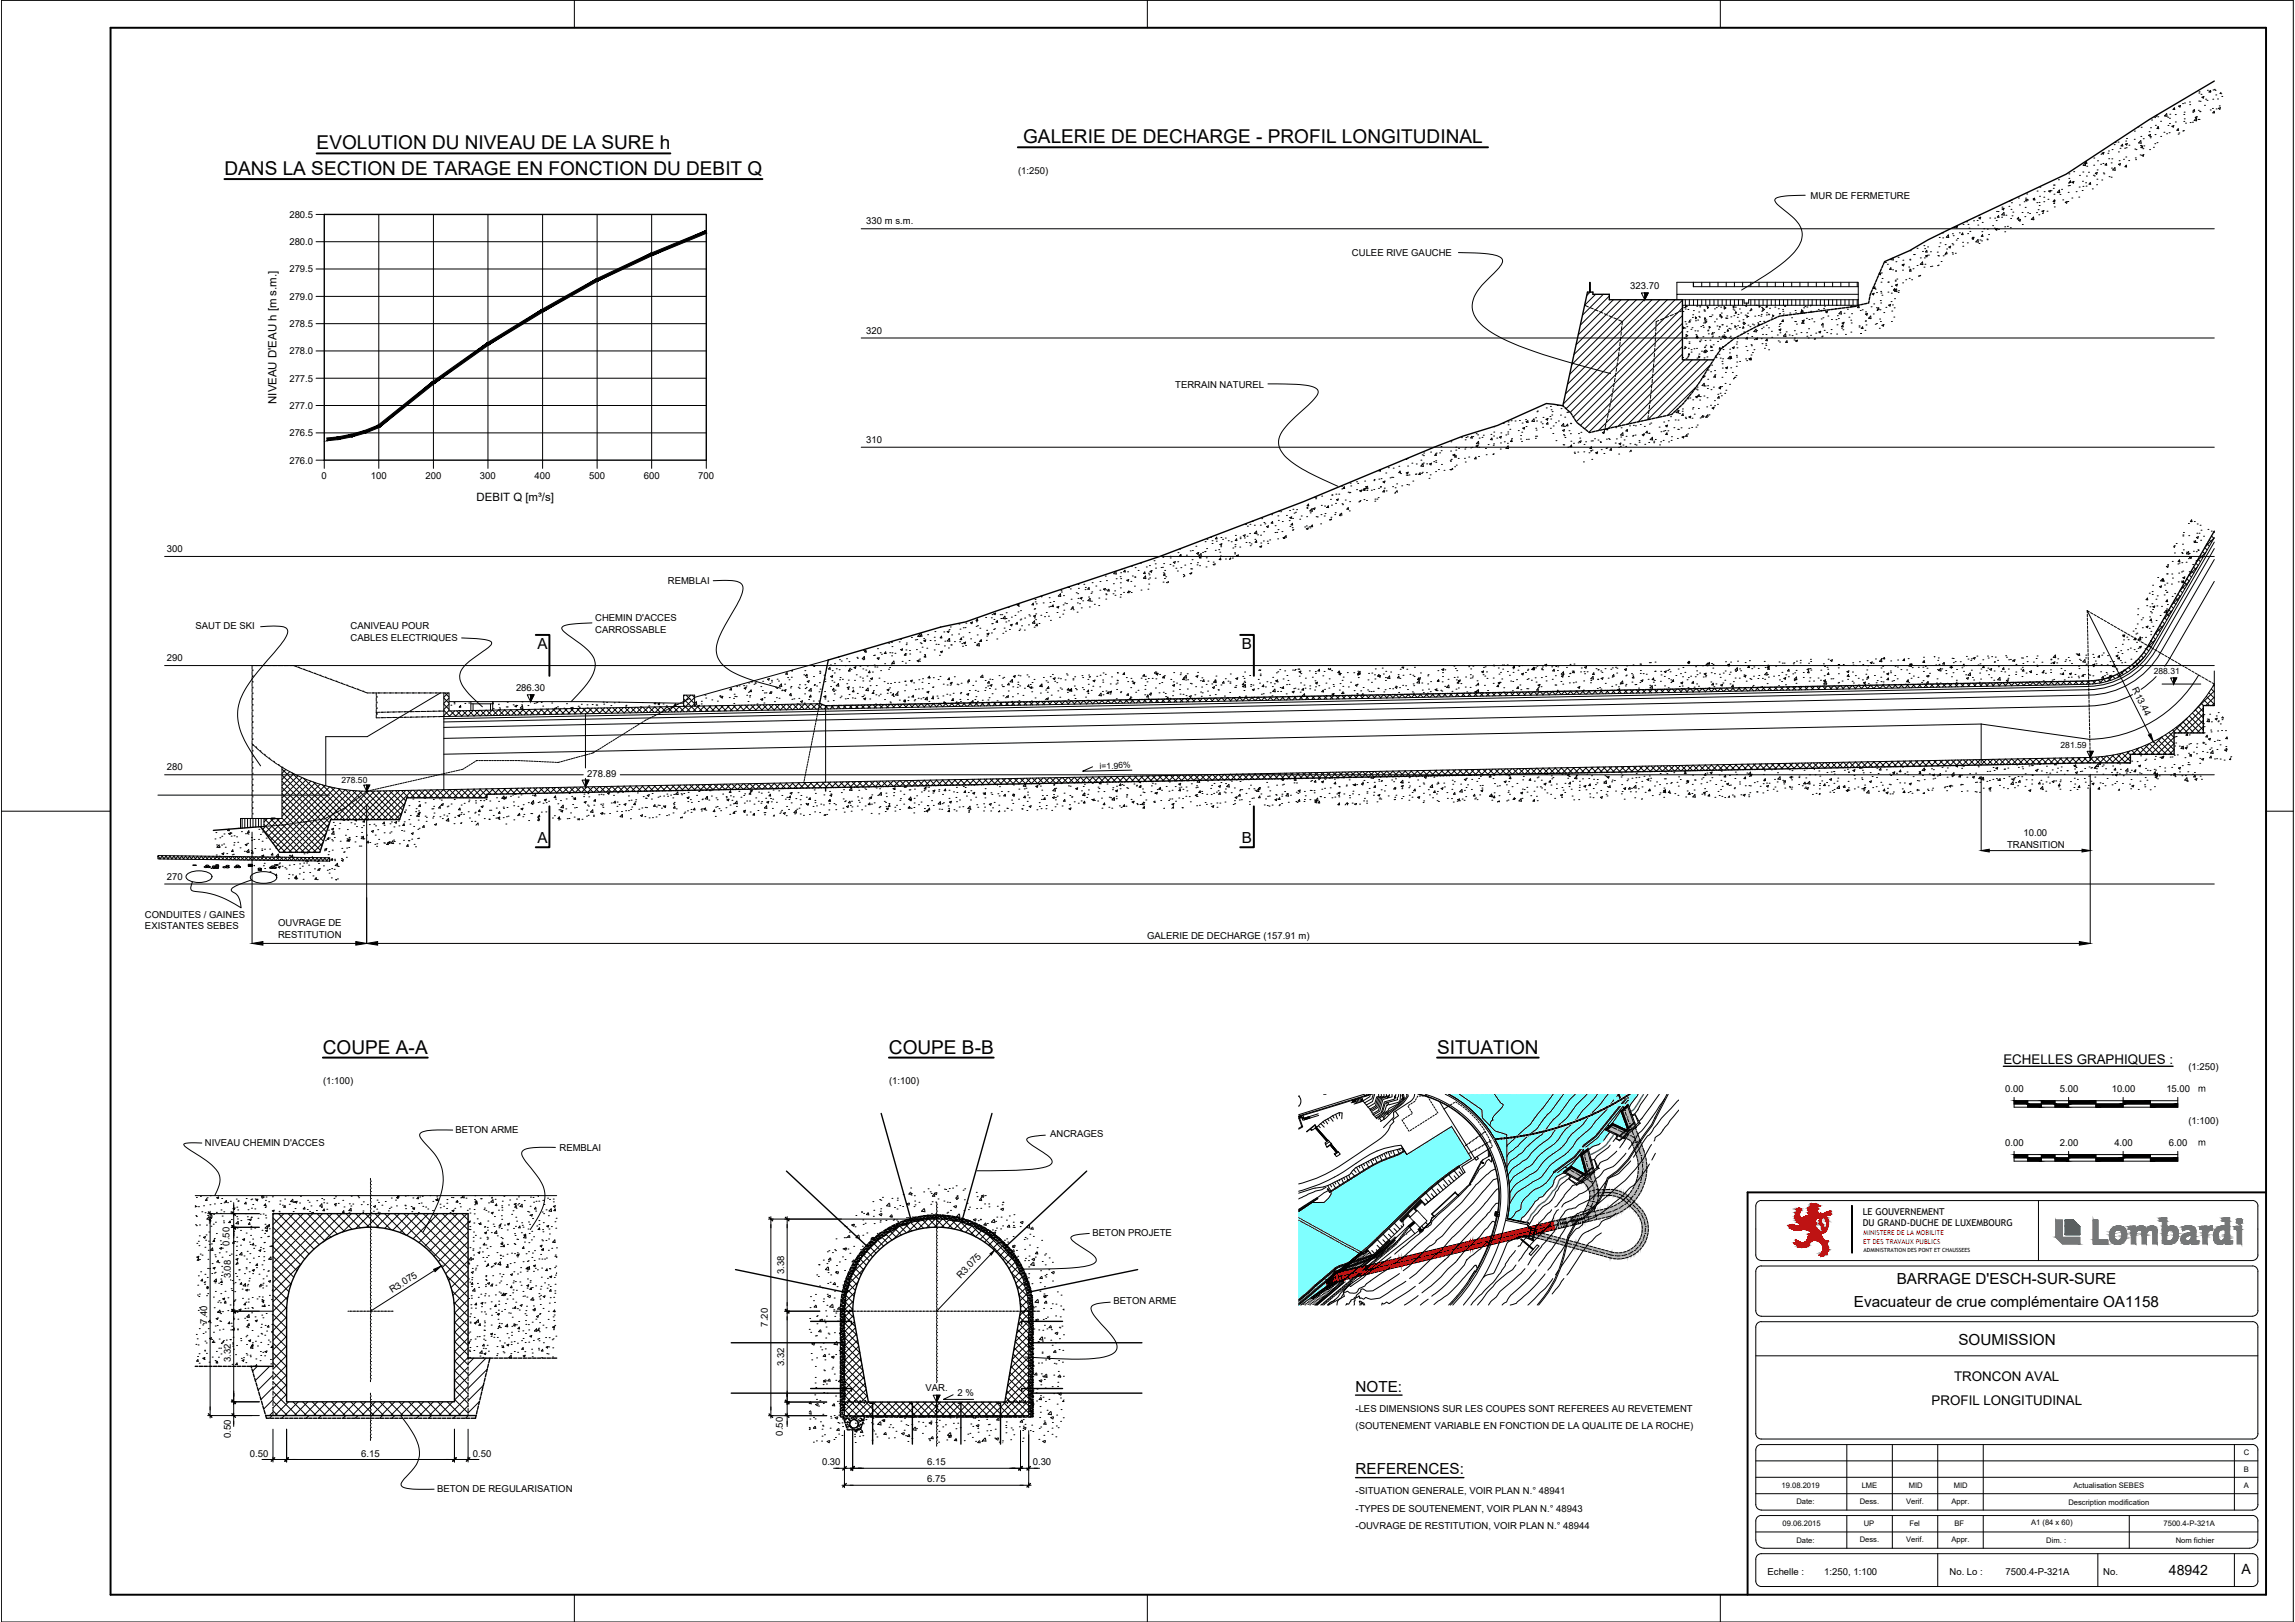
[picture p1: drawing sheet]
<svg xmlns="http://www.w3.org/2000/svg" width="841mm" height="594mm" viewBox="0 0 841 594" stroke-linecap="round" stroke-linejoin="round" font-family="sans-serif">
<defs><g id="words">
<g font-size="7">
<text x="374.9" y="52.5">GALERIE DE DECHARGE - PROFIL LONGITUDINAL</text>
<text x="116" y="54.8">EVOLUTION DU NIVEAU DE LA SURE h</text>
<text x="82.3" y="64.1">DANS LA SECTION DE TARAGE EN FONCTION DU DEBIT Q</text>
<text x="118.3" y="385.9">COUPE A-A</text>
<text x="325.8" y="385.9">COUPE B-B</text>
<text x="526.6" y="385.9">SITUATION</text>
</g>
<g font-size="5.6">
<text x="197" y="237.9">A</text>
<text x="455.1" y="237.9">B</text>
<text x="197" y="308.9">A</text>
<text x="455.1" y="308.9">B</text>
<text x="695.1" y="470.4">BARRAGE D'ESCH-SUR-SURE</text>
<text x="679.4" y="478.8">Evacuateur de crue complémentaire OA1158</text>
<text x="717.7" y="492.6">SOUMISSION</text>
<text x="496.7" y="509.8">NOTE:</text>
<text x="496.7" y="540">REFERENCES:</text>
</g>
<g font-size="5.2">
<text x="794.8" y="576.8">48942</text>
<text x="821.4" y="576.6">A</text>
</g>
<g font-size="4.9">
<text x="734.1" y="389.5">ECHELLES GRAPHIQUES :</text>
<text x="716.1" y="505.9">TRONCON AVAL</text>
<text x="707.9" y="514.4">PROFIL LONGITUDINAL</text>
</g>
<g font-size="4.2">
<text x="101.3" y="147.9" transform="rotate(-90 101.3 147.9)">NIVEAU D'EAU h [m s.m.]</text>
<text x="174.6" y="183.3">DEBIT Q [m³/s]</text>
</g>
<g font-size="3.9">
<text x="805.5" y="399.9">m</text>
<text x="805.5" y="419.6">m</text>
</g>
<g font-size="3.5">
<text x="373.1" y="63.7">(1:250)</text>
<text x="663.5" y="72.8">MUR DE FERMETURE</text>
<text x="106" y="79.8">280.5</text>
<text x="317.5" y="82.2">330 m s.m.</text>
<text x="106" y="89.8">280.0</text>
<text x="495.4" y="93.7">CULEE RIVE GAUCHE</text>
<text x="106" y="99.8">279.5</text>
<text x="597.4" y="105.8">323.70</text>
<text x="106" y="109.8">279.0</text>
<text x="106" y="119.8">278.5</text>
<text x="317.5" y="122.2">320</text>
<text x="106" y="129.8">278.0</text>
<text x="106" y="139.8">277.5</text>
<text x="430.7" y="142.2">TERRAIN NATUREL</text>
<text x="106" y="149.8">277.0</text>
<text x="106" y="159.8">276.5</text>
<text x="317.5" y="162.2">310</text>
<text x="106" y="169.8">276.0</text>
<text x="117.9" y="175.4">0</text>
<text x="135.9" y="175.4">100</text>
<text x="155.9" y="175.4">200</text>
<text x="175.9" y="175.4">300</text>
<text x="195.9" y="175.4">400</text>
<text x="215.9" y="175.4">500</text>
<text x="235.9" y="175.4">600</text>
<text x="255.9" y="175.4">700</text>
<text x="61.1" y="202.2">300</text>
<text x="244.7" y="213.9">REMBLAI</text>
<text x="218.1" y="227.3">CHEMIN D'ACCES</text>
<text x="71.6" y="230.5">SAUT DE SKI</text>
<text x="128.4" y="230.5">CANIVEAU POUR</text>
<text x="218.1" y="231.7">CARROSSABLE</text>
<text x="128.4" y="234.9">CABLES ELECTRIQUES</text>
<text x="61.1" y="242.2">290</text>
<text x="189.1" y="253">286.30</text>
<text x="781.2" y="252.5" transform="rotate(63 781.2 252.5)">R13.44</text>
<text x="61.1" y="282.2">280</text>
<text x="215.2" y="284.5">278.89</text>
<text x="735.5" y="310.5">TRANSITION</text>
<text x="741.5" y="306.3">10.00</text>
<text x="61.1" y="322.2">270</text>
<text x="53.1" y="336.1">CONDUITES / GAINES</text>
<text x="53.1" y="340.2">EXISTANTES SEBES</text>
<text x="101.9" y="339.2">OUVRAGE DE</text>
<text x="101.9" y="343.4">RESTITUTION</text>
<text x="420.4" y="343.8">GALERIE DE DECHARGE (157.91 m)</text>
<text x="802" y="391.9">(1:250)</text>
<text x="118.4" y="397.1">(1:100)</text>
<text x="325.8" y="397.1">(1:100)</text>
<text x="734.8" y="399.9">0.00</text>
<text x="754.8" y="399.9">5.00</text>
<text x="773.9" y="399.9">10.00</text>
<text x="793.9" y="399.9">15.00</text>
<text x="802" y="411.7">(1:100)</text>
<text x="75.1" y="419.7">NIVEAU CHEMIN D'ACCES</text>
<text x="167" y="415.1">BETON ARME</text>
<text x="384.9" y="416.6">ANCRAGES</text>
<text x="734.8" y="419.6">0.00</text>
<text x="754.8" y="419.6">2.00</text>
<text x="774.8" y="419.6">4.00</text>
<text x="794.8" y="419.6">6.00</text>
<text x="205" y="421.4">REMBLAI</text>
<text x="400.4" y="452.6">BETON PROJETE</text>
<text x="84.1" y="456.2" transform="rotate(-90 84.1 456.2)">0.50</text>
<text x="287.4" y="466.8" transform="rotate(-90 287.4 466.8)">3.38</text>
<text x="84.6" y="468.3" transform="rotate(-90 84.6 468.3)">3.08</text>
<text x="143.7" y="473.7" transform="rotate(-33 143.7 473.7)">R3.075</text>
<text x="352.1" y="468.5" transform="rotate(-47 352.1 468.5)">R3.075</text>
<text x="408.1" y="477.8">BETON ARME</text>
<text x="75.9" y="484.9" transform="rotate(-90 75.9 484.9)">7.40</text>
<text x="281.4" y="485.9" transform="rotate(-90 281.4 485.9)">7.20</text>
<text x="84.6" y="498.9" transform="rotate(-90 84.6 498.9)">3.32</text>
<text x="287.4" y="500.3" transform="rotate(-90 287.4 500.3)">3.32</text>
<text x="339.1" y="509.5">VAR.</text>
<text x="350.9" y="511.4">2 %</text>
<text x="496.7" y="517.1">-LES DIMENSIONS SUR LES COUPES SONT REFEREES AU REVETEMENT</text>
<text x="84.6" y="526.8" transform="rotate(-90 84.6 526.8)">0.50</text>
<text x="286.9" y="525.8" transform="rotate(-90 286.9 525.8)">0.50</text>
<text x="496.7" y="523.4">(SOUTENEMENT VARIABLE EN FONCTION DE LA QUALITE DE LA ROCHE)</text>
<text x="91.6" y="533.5">0.50</text>
<text x="132.4" y="533.5">6.15</text>
<text x="173.3" y="533.5">0.50</text>
<text x="301.2" y="536.7">0.30</text>
<text x="339.8" y="536.7">6.15</text>
<text x="378.5" y="536.7">0.30</text>
<text x="339.8" y="542.9">6.75</text>
<text x="160.1" y="546.6">BETON DE REGULARISATION</text>
<text x="496.7" y="547.3">-SITUATION GENERALE, VOIR PLAN N.° 48941</text>
<text x="496.7" y="553.6">-TYPES DE SOUTENEMENT, VOIR PLAN N.° 48943</text>
<text x="496.7" y="559.9">-OUVRAGE DE RESTITUTION, VOIR PLAN N.° 48944</text>
<text x="647.7" y="576.8">Echelle :</text>
<text x="668.5" y="576.8">1:250, 1:100</text>
<text x="714.4" y="576.8">No. Lo :</text>
<text x="734.9" y="576.8">7500.4-P-321A</text>
<text x="770.8" y="576.8">No.</text>
</g>
<g font-size="3.4">
<text x="682.7" y="444.9">LE GOUVERNEMENT</text>
<text x="682.7" y="449">DU GRAND-DUCHE DE LUXEMBOURG</text>
</g>
<g font-size="3.1">
<text x="789.3" y="247">288.31</text>
<text x="755.1" y="273.9">281.59</text>
<text x="403" y="281.7" transform="rotate(-2 403 281.7)">i=1.96%</text>
<text x="125.1" y="286.7">278.50</text>
</g>
<g font-size="2.8">
<text x="822.2" y="533.1">C</text>
<text x="822.3" y="539.1">B</text>
<text x="652.9" y="545.1">19.08.2019</text>
<text x="682.2" y="545.1">LME</text>
<text x="699.5" y="545.1">MID</text>
<text x="716" y="545.1">MID</text>
<text x="759.8" y="545.1">Actualisation SEBES</text>
<text x="822.3" y="545.1">A</text>
<text x="658.3" y="551">Date:</text>
<text x="681.5" y="551">Dess.</text>
<text x="698.5" y="551">Verif.</text>
<text x="715.1" y="551">Appr.</text>
<text x="758" y="551.1">Description modification</text>
<text x="653.2" y="558.9">09.06.2015</text>
<text x="683" y="558.9">UP</text>
<text x="699.7" y="558.9">Fel</text>
<text x="716.2" y="558.9">BF</text>
<text x="744.3" y="558.7">A1 (84 x 60)</text>
<text x="792.9" y="558.9">7500.4-P-321A</text>
<text x="658.3" y="565">Date:</text>
<text x="681.5" y="565">Dess.</text>
<text x="698.5" y="565">Verif.</text>
<text x="715.1" y="565">Appr.</text>
<text x="749.9" y="565">Dim. :</text>
<text x="797.3" y="565">Nom fichier</text>
</g>
<g font-size="2.5" fill="#f00">
<text x="682.8" y="455.6">ET DES TRAVAUX PUBLICS</text>
<text x="682.9" y="452.4">MINISTERE DE LA MOBILITE</text>
</g>
<text font-size="2.1" x="682.9" y="458.5">ADMINISTRATION DES PONT ET CHAUSSEES</text>
</g></defs>
<!-- layer: LIN010CO -->
<g fill="none" stroke="#000" stroke-width=".37">
<path d="M138.8 78.5v90M158.8 78.5v90M178.8 78.5v90M198.8 78.5v90M218.8 78.5v90M238.8 78.5v90M118.8 88.5h140M118.8 98.5h140M315.6 83.8h495.8M118.8 108.6h140M118.8 118.5h140M582.7 107l-1.2 1.2"/>
<path d="M584.7 107.8l-4 4M587.5 107.8l-7.6 7.6M589.7 108.4l-10.5 10.7M591.2 109.8l-12.8 12.9M594 109.8l-16.4 16.5M596.9 109.8l-20.1 20.1M599.7 109.8l-23.7 23.7M602.5 109.8l-27.3 27.3M605.4 109.8l-30.9 30.9M608.2 109.8l-34.5 34.5M611 109.8l-38.1 38.1M613.8 109.8l-39.9 39.9"/>
<path d="M616.5 110l-41.1 41.1M616.5 112.8l-39.9 39.9M616.5 115.6l-38.8 38.8M616.5 118.4l-37.3 37.4M616.5 112.8v.2M616.5 112.2v.3M616.7 114.1h.1M616.8 119.8l.5 .3-.4 .3zM617.1 112.7h.1M617.5 117.8h.1M617.6 113.2h.1M617.7 111.8v.8l.6-.4-.5-.4"/>
<path d="M617.8 118.7h.1M618.2 119.6h.1M618.5 113.3h.1M619.2 117.4l.2 .5-.5 .1zM619.3 117.2h.1M620.2 116.3h.1M620.3 115.3h.1M620.6 113.8h.1M621.3 116.7h.1M621.3 116.1l.4 .3-.4 .3zM621.3 117.5h.1M621.8 112.2h.1"/>
<path d="M622.1 117.2h.1M622.5 114.3h.1M622.6 115.9h.1M622.8 116.2h.1M622.9 112h.1M622.9 112.4h.1M623.3 119.6h.1M624 119.2h.1M624.2 119.9h.1M624.2 118.3h.1M624.4 113.5h.1M624.5 113.8h.1"/>
<path d="M624.7 113.9h.1M624.8 116.3l.3 .5-.5 .1zM624.8 117.4l.7 .5-.6 .4zM625.1 117.2h.1M625.5 112.3h.1M625.7 112.4l.4 .3-.4 .3zM626.3 119.6l.4 .3-.3 .3zM626.4 115.9h.1M626.9 116h.1M627.4 115.4h.1M628.3 117.9h.1M628.3 113.1h.1"/>
<path d="M628.9 112.7h.1M629 116.9h.1M629.2 119.4h.1M629.7 112.1h.1M630 119.6h.1M630.1 119.8h.1M630.2 115.2h.1M630.5 115.3l.2 .4-.5 .1zM630.6 112.5h.1M630.7 115.8l.4 .3-.3 .3zM630.8 114.7h.1M631 119h.1"/>
<path d="M631.1 119h.1M631.8 112.3l.6 .4-.5 .5zM632.1 112.8h.1M632.3 116.5h.1M632.6 116.6h.1M632.7 119.5h.1M632.8 115.7h.1M632.8 116.6h.1M634.3 116h.1M634.4 118.5h.1M635.1 113.2h.1M635.1 112.2l.5 .3-.4 .2z"/>
<path d="M635.4 115.6h.1M635.5 113.6h.1M635.5 111.9h.1M635.8 119.3l.4 .3-.4 .3zM635.9 112.5h.1M636.1 114.2l.3 .4-.5 .1zM636.7 116.2h.1M636.8 119.3h.1M636.9 115.2h.1M637.2 117.6h.1M637.4 119.9h.1M637.4 113.2h.1"/>
<path d="M637.9 114.6h.1M638.6 118.3h.1M638.7 117.1h.1M638.9 119.6l.2 .5-.5 .1zM639 118l.6 .5-.5 .4zM639.4 111.9h.1M639.5 115.4h.1M639.7 112.2h.1M640.2 115.6l.4 .3-.4 .3zM640.4 114.7h.1M640.5 115.9h.1M640.5 119.1h.1"/>
<path d="M641.2 113.8h.1M641.3 119.6h.1M641.8 113.1l.2 .4-.5 .1zM642.2 118.7h.1M642.7 119h.1M643 115.8h.1M643.5 111.8h.1M643.6 111.9h.1M644.1 118.3h.1M644.4 115.6h.1M644.5 118.5l.2 .5-.4 .1zM644.6 111.9l.4 .3-.3 .3z"/>
<path d="M644.9 117.7h.1M645.3 115.8h.1M645.4 115.2h.1M645.5 112.6h.1M645.6 114h.1M646.3 117.7h.1M646.6 113.3l-.6 .5v-.9l.6 .5M647.3 115.4h.1M647.4 114.5h.1M647.4 112l.3 .4-.5 .1zM648 115.1h.1M648.2 115.3h.1"/>
<path d="M648.5 112.9h.1M649.2 116.5h.1M649.6 115.4l.4 .3-.3 .3zM650.4 112.5h.1M651.7 113.1h.1M652 114.9h.1M652.1 114.9h.1M653.2 113.3h.1M653.3 114h.1M653.5 115h.1M654 111.8l.1 .5 .4-.3-.3-.2M655.9 114.7h.1"/>
<path d="M657.8 113.7h.1M658 114.6h.1M659.7 114.3h.1M660.2 113.5l.6 .5-.6 .4zM660.2 114.7h.1M660.6 114.5h.1M661 112.7h.1M661.4 112.2h.1M662.1 112.5h.1M663.4 111.8h.1M663.5 114h.1M663.5 111.8v.2l.3-.2"/>
<path d="M666.3 113.3h.1M667.4 113.7h.1M668.3 113h.1M668.6 112.1h.1M672.8 113.1l-.1 .1M673 111.8h.1M678.6 112.4l-.2-.5-.2 .6M678.7 112.3h.1M118.8 128.5h140M118.8 138.5h140M315.6 123.8h495.8M616.5 121.3l-35.8 35.8"/>
<path d="M616.5 124.1l-34.2 34.2M616.5 126.9l-30.8 30.8M616.5 129.7l-27.1 27.2M616.6 131h.1M617.1 127.7h.1M617.1 123.8h.1M617.3 123.9h.1M617.3 131.8l-24.3 24.3M617.4 120.2h.1M617.5 127l.4 .2-.4 .4zM617.9 131.4h.1M617.9 122.5l.6 .5-.6 .4z"/>
<path d="M617.9 124.1h.1M618.2 121.5h.1M618.3 131h.1M618.5 130.5h.1M618.7 127.6h.1M619 125.8h.1M619 125.2h.1M619 129.5l.2 .5-.5 .1zM619.6 120.6h.1M619.7 129h.1M619.7 128.1h.1M620.1 120h.1"/>
<path d="M620.1 131.8l-23.5 23.5M620.8 127.7h.1M621.1 121.2h.1M621.5 122.6h.1M621.5 123.7h.1M621.7 127.6h.1M621.9 123.2l.4 .3-.3 .3zM621.9 131.2h.1M621.9 123l.2 .4-.5 .1zM622 121.2h.1M622.5 130.4l.4 .3-.3 .3zM622.6 129.7h.1"/>
<path d="M622.8 124.9h.1M622.9 125.2h.1M622.9 131.8l-22.7 22.7M623.3 124.5h.1M623.5 128.6h.1M624 123.3h.1M624.4 131.6h.1M624.5 131.1h.1M624.6 127.3h.1M624.6 128.4l.2 .5-.4 .1zM624.6 129.2h.1M624.8 127.1h.1"/>
<path d="M624.8 124.7h.1M625.1 126.5h.1M625.1 128.2l.6 .5-.6 .4zM625.5 130.7h.1M625.8 121.2h.1M625.8 131.8l-22 21.9M625.9 120.9h.1M626 122.3h.1M626.6 124.6h.1M626.7 133.7l-19.2 19.2M626.9 128.4h.1M626.9 126.7l.4 .3-.3 .3z"/>
<path d="M627.2 127.2h.1M627.3 123.5h.1M627.4 128.3h.1M627.5 121.8l.3 .5-.5 .1zM627.6 123.1h.1M627.8 126.3h.1M628 121.8h.1M628.7 130.4h.1M629.4 125.1h.1M629.8 120.6h.1M629.9 123.3h.1M630.3 127.3l.2 .5-.5 .1z"/>
<path d="M630.5 124.3h.1M630.9 123.4h.1M631.2 127h.1M631.3 127h.1M631.4 123l.4 .3-.4 .3zM631.7 122.7h.1M631.9 121.8h.1M632 123.1l.7 .4-.6 .5zM633.2 120.7l.2 .5-.5 .1zM633.6 120.3h.1M633.7 123.7h.1M634.1 120.5h.1"/>
<path d="M634.1 123.2h.1M634.3 124h.1M636.2 120.5h.1M638 122.4h.1M639 121.6h.1M118.8 148.5h140M118.8 158.6h140M621.4 141.9l-10.3 10.2M315.6 163.8h495.8M808.8 199.2l.9 .8M809.6 197.7l.9 .9M810.4 196.3l.9 .9"/>
<path d="M811.2 194.9l.2 .2M811.4 197l-3.3 3.3M811.4 194.7l-.2 .3M60.3 203.8h751.1M797.3 219.1l.9 .8M798.1 217.6l.9 .9M799.1 218.2l-3.2 3.3M799.8 214.8l.8 .9M800.6 213.4l.9 .9M801.4 212l.9 .8M802.2 213l-3.3 3.2 .9 .9M802.2 210.5l.9 .9"/>
<path d="M803 209.1l.9 .9M803.9 207.7l.8 .9M804.7 206.3l.9 .9M805.3 207.6l-3.3 3.3M805.5 204.9l.9 .8M806.3 203.4l.9 .9M807.1 202l.9 .9M808 200.6l.8 .8M808.4 202.3l-3.3 3.3M764.9 224.9v1M764.9 226.4l.1 .9M765 227.8v.9"/>
<path d="M765 229.2v1M765 230.6v1M765 232.1l.1 1M765.1 233.5v1M765.1 235v.9M765.1 236.4l.1 .9M765.2 237.8v1M765.2 239.2v1M765.7 224.1l-.8-.4v.8M766.1 224.4l.8 .4M767.3 225.1l.9 .5M768.6 225.8l.8 .5"/>
<path d="M769.8 226.5l.8 .5M771.1 227.2l.8 .5M772.3 227.9l.8 .5M773.5 228.7l.9 .4M774.7 229.4l.9 .4M776 230.1l.8 .5M777.2 230.8l.8 .5M778.5 231.5l.8 .5M779.7 232.2l.8 .5M781 232.9l.8 .5M782.2 233.7l.8 .4M783.4 234.4l.8 .4"/>
<path d="M784.6 235.1l.9 .5M785.7 238.9l.8 .8M785.9 235.8l.8 .5M786.6 237.5l.8 .9M787.1 236.5l.9 .5M787.4 236.1l.9 .9M788.2 234.8l.9 .8M788.4 237.2l.8 .5M789.1 233.3l.8 .9-3.3 3.3M789.6 237.9l.8 .5M789.9 231.9l.8 .9M790.7 230.5l.9 .8"/>
<path d="M790.8 238.6l.9 .5M791.5 229l.9 .9M792.1 239.4l.8 .4M792.4 227.6l.8 .9M793 228.9l-3.3 3.3M793.2 226.2l.8 .9M794 224.8l.9 .9M794.8 223.4l.9 .8M795.6 221.9l.9 .9M796.1 223.6l-3.3 3.2M796.5 220.5l.8 .9M60.3 243.8h751.1"/>
<path d="M162.6 257.9l1.9 1.9M162.6 255.7l1.9 1.9M163 253.8l1.5 1.5M164.2 253.8l-1.6 1.6M164.5 255.7l-1.9 1.9M164.5 258l-1.9 1.9M165.2 258.3h.1M166.4 257.3h.1M166.4 257.8h.1M168.8 258.4l.1 .7-.6-.1zM170.3 257.7h.1M171.8 257.5h.1"/>
<path d="M180.6 257l.2 .8-.2-.1M180.7 259.6h.1M182.6 258h.1M183 259.3h.1M184.9 260l2 2M185 260l-2.1 2M185.5 258.9h.1M185.9 258.9h.1M185.9 257.2h.1M187.1 259.9l2 2M187.2 259.9l-2 2.1M188 258.2h.1"/>
<path d="M188.7 258.6l.7-.3-.2 .7zM189.3 259.9l2 2M189.4 258.4h.1M189.5 259.9l-2 2M190.7 259.3l.8-.8 .1 1-.9-.2M191.1 258.2h.1M191.3 257.1h.1M191.5 259.9l2 1.9M191.8 259.9l-2 2M193.5 258.4h.1M193.7 259.8l2 2M194.1 259.8l-2 2"/>
<path d="M195.7 257.6h.1M195.9 259.8l2 1.9M196.4 257.4h.1M196.4 259.8l-2 2M196.8 257.3h.1M198.1 259.7l2 2M198.3 257.3h.1M198.7 259.7l-2.1 2.1M198.9 258.6h.1M200.3 259.7l2 1.9M201 259.7l-2.1 2M202.2 257.5h.1"/>
<path d="M202.5 259.6l2 2M203.3 259.6l-2.1 2.1M203.9 259.6l.1-.4-.7 .2 .3 .2M204.3 258.9h.1M204.7 259.6l2 1.9M205.6 259.6l-2.1 2M206.6 259.4h.1M206.9 259.6l2 1.9M207.6 257.7h.1M207.9 259.6l-2.1 2M209.1 259.5l2 2M209.2 259.2h.1"/>
<path d="M209.7 259.1h.1M210.1 259.5l-2 2M211.3 259.5l2 1.9M211.9 258.7h.1M212.3 259.1h.1M212.4 259.4l-2 2.1M213 258h.1M213.5 259.4l2 2M214.7 259.4l-2 2.1M215.1 258.2h.1M215.1 259.3h.1M215.7 259.4l2 1.9"/>
<path d="M217 258h.1M217 259.3l-2 2.1M218 259.3l1.9 2M218.4 258.2h.1M218.7 258.2h.1M219.3 259.3l-2 2M220.2 259.3l1.9 2M221 257.1h.1M221.2 257.9h.1M221.6 259.3l-2.1 2M222.3 257.3h.1M222.4 259.3l1.9 1.9"/>
<path d="M223.9 258.4h.1M223.9 259.2l-2.1 2.1M224.6 259.2l1.9 2M225.1 257.4h.1M226.2 259.2l-2.1 2M226.7 257.2h.3M228.5 259.1l-2.1 2.1M229 259.1l1.9 2M229.3 258.6h.1M229.4 258.3h.1M230.8 259.1l-2.1 2-1.9-1.9M231.2 259.1l1.9 1.9"/>
<path d="M233 259.1l-2 2M233.4 259.1l1.9 1.9M234.7 258.9h.1M235.3 257.3h.1M235.3 259l-2 2M235.6 259l1.9 2M237.6 259l-2 2M237.8 258.5h.1M237.8 259l1.9 1.9M239.9 258.9l-2 2.1M240 258.9l1.9 2M240 257.4l-.3 .3 .6 .1v-.4"/>
<path d="M241 257.8l.8-.3-.2 .6zM241.6 258.9h.1M243 257.8h.1M244.2 258.5h.1M244.4 258.8l1.9 2M244.5 258.8l-2.1 2.1M246.6 258.8l1.9 1.9M246.8 258.8l-2.1 2M247.5 257.8l.1 .6h-.6zM248 258h.1M248.8 258.8l1.9 1.9M249 258.8l-2 2"/>
<path d="M250.5 258.2l2.4 2.5M250.5 256l4.6 4.6M250.9 254.6l-.4 .4M251.4 254.6l3.2 3.2M253.2 254.6l-2.7 2.6M253.7 254.6l.9 .9-5.3 5.2M254.6 257.7l.6-.7 .1 1-.7-.1M254.6 257.7l-3 3M254.6 258.6l.2-.2v.2M255.4 258.6l1.9 2M255.7 258.6h.1M255.7 258.6l.6-.3-.1 .3"/>
<path d="M255.9 258.6l-2 2.1M257 257.8h.1M257 256.9h.1M257.6 258.6l1.9 1.9M258.2 258.5l-2 2.1M258.4 254.6h.1M258.6 255.7h.1M259.8 258.5l1.9 2M260.5 258.5l-2 2M260.9 256.3h.1M262 258.5l1.9 1.9M262.8 258.5l-2 2"/>
<path d="M262.9 256.8h.1M263.6 258.4h.1M263.7 255h.1M263.8 254.8h.1M264.2 255.3l.7-.3-.2 .7zM264.2 258.5l1.9 1.9M265.1 258.4l-2 2M266.4 258.4l2 2M267.3 255.5h.1M267.4 258.4l-2.1 2M268 252.1l.1 .6h-.6zM268.6 258.3l2 2"/>
<path d="M268.8 255.8h.1M268.9 257.7h.1M269 254.3h.1M269.2 255.1h.1M269.7 258.3l-2.1 2.1M269.8 255.2h.1M270 251.5h.1M270.8 258.3l2 2M270.8 251.2h.1M271.9 258.3l-2 2M272.5 251.1h.1M272.7 252.1l.7-.3-.2 .6z"/>
<path d="M273 258.2l2 2M273.4 251.3h.1M273.6 254.6h.1M274.1 256.9h.1M274.2 253.5h.1M274.2 258.2l-2 2.1M274.4 250.2h.1M274.7 255.3h.1M274.7 254.8h.1M275.2 258.2l2 2M275.3 252.7l.1 .6h-.7zM275.6 249.5v.3l-.5-.1"/>
<path d="M276.3 250.6h.1M276.5 258.2l-2 2M276.7 250.1h.1M276.8 250.2h.1M277.4 257.8h.1M277.4 258.2l2 2M278.8 256.1l.7-.2-.2 .6zM278.8 251.5h.1M278.8 258.2l-2 2M279.2 256.3h.1M279.4 252.9h.1M279.5 249.5h.1"/>
<path d="M279.6 258.1l2 2M280 257.5h.1M280.1 253.8h.1M280.1 255.5h.1M280.7 253.8h.1M281.1 258.1l-2 2.1M281.3 248.8l.6-.3-.2 .6zM281.8 258.1l2 2M282.1 250.4h.1M282.5 253.3l.2 .7-.7-.1zM282.6 253.5h.1M282.7 249.2h.1"/>
<path d="M282.7 249.8h.1M283.4 258.1l-2 2M283.8 257h.1M284.2 251.7h.1M284.5 255.5h.1M284.6 252.2h.1M284.8 248.8h.1M285.3 249.4h.1M285.5 255.7h.1M285.7 258l-2 2.1M286.2 258l2 2M286.3 250.5l.2 .9-.9-.1z"/>
<path d="M286.5 253h.1M286.6 252.7h.1M287.3 252.9l.7-.3-.2 .6zM287.5 250.6h.1M288 258l-2 2-2-2M288.4 246.3l.1 .7-.6-.1zM288.4 258l2 1.9M288.6 248.2h.1M289.1 249h.1M289.6 251.9h.1M289.7 254.8h.1M289.8 254l.1 .6h-.6z"/>
<path d="M289.9 251.4h.1M290 248h.1M290.2 256.1h.1M290.3 257.9l-2.1 2.1M290.4 245.4l-.1 .4-.4-.3M290.6 257.9l2 2M290.9 256h.1M292.1 257.8h.1M292.5 251.7h.1M292.6 257.9l-2.1 2M292.7 255.8h.1M292.8 257.9l2 2"/>
<path d="M292.9 252.1h.1M292.9 250.8h.1M293.4 256.9l.7-.2-.2 .6zM294.6 247.2h.1M294.7 257.5h.1M294.9 254.1h.1M294.9 257.8l-2.1 2.1M294.9 245.6h.1M295 250.8h.1M295 257.8l2 2M295.1 252.2h.1M295.1 247.4h.1"/>
<path d="M295.4 251.8h.1M295.6 248.1h.1M295.7 247l.1 .6-.6-.1zM295.8 249.6l.7-.3-.2 .6zM296.3 256.2h.1M296.6 255.3h.1M297.1 254.6l.1 .6h-.6zM297.1 257.8l-2 2M297.2 252.2l.1 .9-.9-.1zM297.2 257.8l2 2M298 256.8h.1M298.1 243.9h.1"/>
<path d="M298.1 247.8h.1M298.2 244.1h.1M298.4 251.1h.1M298.4 250.7h.1M299.3 251.3h.1M300 256.8h.1M300.1 253.4h.1M300.3 250h.1M300.4 245.8h.1M300.4 246.6h.1M300.5 246.1h.1M300.5 252.4h.1"/>
<path d="M301.4 259.7l-2-2-2 2.1M301.4 258l-1.7 1.7M302 247.3h.1M302.3 258.4l1.3 1.3M302.6 258.5v28M303.2 258.5l-1.2 1.2M304.6 258.5l1.2 1.1M305.5 258.4l-1.3 1.2M306.8 258.4l1.2 1.2M307.8 258.4l-1.2 1.2M309 258.4l1.2 1.1M310.1 258.3l-1.2 1.3"/>
<path d="M311.2 258.3l1.2 1.2M312.4 258.3l-1.3 1.2M313.4 258.3l1.2 1.1M314.7 258.2l-1.3 1.3M315.6 258.2l1.2 1.2M316.9 258.2l-1.2 1.2M317.8 258.2l1.2 1.1M319.2 258.2l-1.2 1.2M320 258.2l1.2 1.1M321.5 258.1l-1.2 1.2M322.2 258.1l1.2 1.2M323.8 258.1l-1.2 1.2"/>
<path d="M324.4 258.1l1.2 1.1M326.1 258l-1.2 1.3M326.6 258l1.2 1.2M328.4 258l-1.2 1.2M328.8 258l1.2 1.1M330.7 258l-1.3 1.2M331 257.9l1.2 1.2M333 257.9l-1.2 1.2M333.2 257.9l1.2 1.2M335.3 257.8l-1.2 1.3M335.4 257.8l1.2 1.2M337.6 257.8l-1.3 1.2"/>
<path d="M337.7 257.8l1.1 1.2M341 258.9l-1.1-1.2-1.3 1.3M342.1 257.7l-1.2 1.2M344.3 257.7l1.1 1.1M344.4 257.7l-1.2 1.2-1.1-1.2M346.5 257.6l1.1 1.2M346.7 257.6l-1.2 1.2M348.7 257.6l1.1 1.2M349 257.6l-1.2 1.2M350.9 257.5l1.1 1.2M351.3 257.5l-1.2 1.3M353.1 257.5l1.1 1.2"/>
<path d="M353.6 257.5l-1.3 1.2M355.3 257.4l1.1 1.2M355.9 257.4l-1.3 1.3M357.5 257.4l1.1 1.2M358.1 257.4l-1.1 1.2M359.7 257.4l1.1 1.1M360.5 257.4l-1.3 1.2M361.9 257.3l1.1 1.2M362.8 257.3l-1.3 1.2M364.1 257.3l1.1 1.2M365 257.3l-1.2 1.2M366.3 257.2l1.1 1.2"/>
<path d="M367.3 257.2l-1.2 1.3M368.5 257.2l1.1 1.2M369.6 257.2l-1.2 1.2M370.7 257.1l1.2 1.2M371.9 257.1l-1.2 1.2M372.9 257.1l1.2 1.2M374.2 257.1l-1.2 1.2M375.1 257.1l1.2 1.1M376.5 257l-1.3 1.2M377.3 257l1.2 1.2M378.8 257l-1.3 1.2M379.5 257l1.2 1.2"/>
<path d="M381 256.9l-1.2 1.3M381.7 256.9l1.2 1.2M383.3 256.9l-1.2 1.2M383.9 256.9l1.2 1.2M385.7 256.9l-1.3 1.2M386.1 256.9l1.2 1.1M387.9 256.8l-1.2 1.2M388.3 256.8l1.2 1.2M390.2 256.8l-1.2 1.2M390.5 256.8l1.2 1.2M392.5 256.7l-1.2 1.3M392.7 256.7l1.2 1.2"/>
<path d="M394.8 256.7l-1.2 1.2M394.9 256.7l1.2 1.2M398.3 257.8l-1.2-1.2-1.2 1.3M399.4 256.6l-1.3 1.2M401.5 256.6l1.2 1.1M401.7 256.6l-1.3 1.2-1.1-1.2M403.7 256.5l1.2 1.2M403.9 256.5l-1.2 1.2M405.9 256.5l1.2 1.2M406.2 256.5l-1.2 1.2M408.1 256.4l1.2 1.2M408.5 256.4l-1.2 1.2"/>
<path d="M410.3 256.4l1.2 1.2M410.8 256.4l-1.2 1.2M412.5 256.3l1.2 1.2M413.1 256.3l-1.2 1.2M414.7 256.3l1.2 1.2M415.4 256.3l-1.2 1.2M416.9 256.3l1.2 1.1M417.7 256.2l-1.2 1.2M419.1 256.2l1.2 1.2M420 256.2l-1.2 1.2M421.3 256.2l1.2 1.1M422.3 256.1l-1.3 1.3"/>
<path d="M423.5 256.1l1.2 1.2M424.6 256.1l-1.3 1.2M425.7 256.1l1.2 1.1M426.8 256l-1.2 1.3M427.9 256l1.2 1.2M429.1 256l-1.2 1.2M430.1 256l1.2 1.1M431.4 256l-1.2 1.2M432.3 256l1.2 1.1M433.7 255.9l-1.2 1.2M434.5 255.9l1.2 1.2M436 255.9l-1.2 1.2"/>
<path d="M436.7 255.9l1.2 1.1M438.3 255.8l-1.2 1.3M438.9 255.8l1.2 1.2M440.6 255.8l-1.2 1.2M441.1 255.7l1.2 1.2M442.9 255.7l-1.2 1.3M443.3 255.7l1.2 1.2M445.2 255.7l-1.3 1.2M445.5 255.7l1.2 1.2M447.5 255.7l-1.3 1.2M447.7 255.6l1.2 1.2M449.7 255.6l-1.2 1.2"/>
<path d="M449.9 255.6l1.2 1.2M452 255.5l-1.2 1.3M452.1 255.5l1.2 1.2M455.5 256.7l-1.2-1.2-1.2 1.2M456.6 255.5l-1.2 1.2M458.7 255.4l1.2 1.2M458.9 255.4l-1.2 1.2-1.2-1.1M460.9 255.4l1.2 1.2M461.2 255.4l-1.2 1.2M463.1 255.3l1.2 1.2M463.5 255.3l-1.2 1.3M465.3 255.3l1.2 1.2"/>
<path d="M465.8 255.3l-1.2 1.2M467.5 255.2l1.2 1.2M468.1 255.2l-1.2 1.3M469.7 255.2l1.2 1.2M470.4 255.2l-1.3 1.2M471.9 255.2l1.2 1.1M472.7 255.2l-1.3 1.2M474.1 255.1l1.2 1.2M474.9 255.1l-1.2 1.2M476.3 255.1l1.2 1.2M477.2 255.1l-1.2 1.2M478.5 255l1.2 1.2"/>
<path d="M479.5 255l-1.2 1.3M480.7 255l1.2 1.2M481.8 255l-1.2 1.2M482.9 254.9l1.2 1.2M484.1 254.9l-1.2 1.3M485.1 254.9l1.2 1.2M486.4 254.9l-1.2 1.2M487.3 254.9l1.2 1.1M488.7 254.8l-1.2 1.2M489.5 254.8l1.2 1.2M491 254.8l-1.2 1.2M491.7 254.8l1.2 1.2"/>
<path d="M493.3 254.7l-1.3 1.3M493.9 254.7l1.2 1.2M495.6 254.7l-1.3 1.2M496.1 254.7l1.2 1.2M497.8 254.6l-1.2 1.3M498.3 254.6l1.2 1.2M500.1 254.6l-1.2 1.2M500.5 254.6l1.2 1.2M502.4 254.6l-1.2 1.2M502.8 254.6l1.1 1.1M504.7 254.5l-1.2 1.2M505 254.5l1.1 1.2"/>
<path d="M507 254.5l-1.2 1.2M507.2 254.5l1.1 1.2M509.3 254.4l-1.3 1.3M509.4 254.4l1.1 1.2M512.7 255.6l-1.1-1.2-1.3 1.2M513.8 254.4l-1.1 1.2M516 254.3l1.1 1.2M516.2 254.3l-1.3 1.2-1.1-1.1M518.2 254.3l1.1 1.2M518.5 254.3l-1.3 1.2M520.4 254.2l1.1 1.2M520.7 254.2l-1.2 1.3"/>
<path d="M522.6 254.2l1.1 1.2M523 254.2l-1.2 1.2M524.8 254.1l1.1 1.2M525.3 254.1l-1.2 1.2M527 254.1l1.2 1.2M527.6 254.1l-1.2 1.2M529.2 254.1l1.2 1.1M529.9 254l-1.2 1.2M531.4 254l1.2 1.2M532.2 254l-1.3 1.2M533.6 254l1.2 1.1M534.5 253.9l-1.3 1.3"/>
<path d="M535.8 253.9l1.2 1.2M536.7 253.9l-1.2 1.2M538 253.9l1.2 1.1M539 253.8l-1.2 1.3M540.2 253.8l1.2 1.2M541.4 253.8l-1.3 1.2M542.4 253.8l1.2 1.1M543.6 253.8l-1.2 1.2M544.6 253.8l1.2 1.1M545.9 253.7l-1.2 1.2M546.8 253.7l1.2 1.2M548.2 253.7l-1.2 1.2"/>
<path d="M549 253.7l1.2 1.1M550.5 253.6l-1.2 1.3M551.2 253.6l1.2 1.2M552.8 253.6l-1.2 1.2M553.4 253.5l1.2 1.2M555.1 253.5l-1.3 1.3M555.6 253.5l1.2 1.2M557.4 253.5l-1.3 1.2M557.8 253.5l1.2 1.1M559.6 253.5l-1.2 1.2M560 253.4l1.2 1.2M561.9 253.4l-1.2 1.2"/>
<path d="M562.2 253.4l1.2 1.2M564.2 253.3l-1.2 1.3M564.4 253.3l1.2 1.2M566.5 253.3l-1.2 1.2M566.6 253.3l1.2 1.2M571.1 253.2l-1.1 1.2-1.2-1.1-1.2 1.2M573.4 253.2l-1.2 1.2-1.2-1.2M575.4 253.1l1.2 1.2M575.7 253.1l-1.2 1.3-1.3-1.2M577.6 253.1l1.2 1.2M578 253.1l-1.3 1.2M579.8 253l1.2 1.2"/>
<path d="M580.3 253l-1.3 1.3M582 253l1.2 1.2M582.5 253l-1.2 1.2M584.2 253l1.2 1.1M584.8 253l-1.2 1.2M586.4 252.9l1.2 1.2M587.1 252.9l-1.2 1.2M588.6 252.9l1.2 1.2M589.4 252.9l-1.2 1.2M590.8 252.8l1.2 1.2M591.7 252.8l-1.2 1.3M593 252.8l1.2 1.2"/>
<path d="M594 252.8l-1.2 1.2M595.2 252.7l1.2 1.2M596.3 252.7l-1.2 1.3M597.5 252.7l1.1 1.2M598.6 252.7l-1.2 1.2M599.7 252.7l1.1 1.1M600.9 252.7l-1.2 1.1M601.9 252.6l1.1 1.2M603.2 252.6l-1.3 1.2M604.1 252.6l1.1 1.2M605.5 252.5l-1.3 1.3M606.3 252.5l1.1 1.2"/>
<path d="M607.7 252.5l-1.2 1.2M608.5 252.5l1.1 1.2M610 252.4l-1.2 1.3M610.7 252.4l1.1 1.2M612.3 252.4l-1.2 1.2M612.9 252.4l1.1 1.2M614.6 252.4l-1.2 1.2M615.1 252.4l1.1 1.1M616.9 252.3l-1.2 1.2M617.3 252.3l1.1 1.2M619.2 252.3l-1.2 1.2M619.5 252.3l1.1 1.2"/>
<path d="M621.5 252.2l-1.2 1.3M621.7 252.2l1.2 1.2M623.8 252.2l-1.2 1.2M623.9 252.2l1.2 1.2M627.3 253.3l-1.2-1.1-1.3 1.2M628.3 252.1l1.2 1.2M628.4 252.1l-1.3 1.2M630.6 252.1l-1.2 1.2M632.7 252l1.2 1.2M632.9 252l-1.2 1.3-1.2-1.2M634.9 252l1.2 1.2M635.2 252l-1.2 1.2"/>
<path d="M637.1 251.9l1.2 1.2M637.5 251.9l-1.2 1.2M639.3 251.9l1.2 1.2M639.8 251.9l-1.2 1.2M641.5 251.9l1.2 1.1M642.1 251.8l-1.2 1.2M643.7 251.8l1.2 1.2M644.4 251.8l-1.2 1.2M645.9 251.8l1.2 1.1M646.7 251.7l-1.2 1.3M648.1 251.7l1.2 1.2M649 251.7l-1.3 1.2"/>
<path d="M650.3 251.7l1.2 1.1M651.3 251.6l-1.3 1.3M652.5 251.6l1.2 1.2M653.5 251.6l-1.2 1.2M654.7 251.6l1.2 1.1M655.8 251.6l-1.2 1.2M656.9 251.6l1.2 1.1M658.1 251.5l-1.2 1.2M659.1 251.5l1.2 1.2M660.4 251.5l-1.2 1.2M661.3 251.5l1.2 1.1M662.7 251.4l-1.2 1.3"/>
<path d="M663.5 251.4l1.2 1.2M665 251.4l-1.3 1.2M665.7 251.4l1.2 1.1M667.3 251.3l-1.2 1.3M667.9 251.3l1.2 1.2M669.6 251.3l-1.2 1.2M670.1 251.3l1.2 1.1M671.9 251.3l-1.3 1.2M672.3 251.2l1.2 1.2M674.2 251.2l-1.3 1.2M674.5 251.2l1.2 1.2M676.4 251.2l-1.2 1.2"/>
<path d="M676.7 251.1l1.2 1.2M678.7 251.1l-1.2 1.2M678.9 251.1l1.2 1.2M681 251.1l-1.2 1.2M681.1 251.1l1.2 1.1M684.5 252.2l-1.2-1.2-1.2 1.2M685.6 251l-1.2 1.2M687.7 250.9l1.2 1.2M687.9 250.9l-1.3 1.3-1.1-1.2M689.9 250.9l1.2 1.2M690.2 250.9l-1.3 1.2M692.1 250.8l1.2 1.2"/>
<path d="M692.4 250.8l-1.1 1.3M694.3 250.8l1.2 1.2M694.8 250.8l-1.3 1.2M696.5 250.8l1.2 1.1M697.1 250.8l-1.3 1.2M698.7 250.7l1.2 1.2M699.3 250.7l-1.2 1.2M700.9 250.7l1.2 1.2M701.6 250.7l-1.2 1.2M703.1 250.6l1.2 1.2M703.9 250.6l-1.2 1.3M705.3 250.6l1.2 1.2"/>
<path d="M706.2 250.6l-1.2 1.2M707.5 250.5l1.2 1.2M708.5 250.5l-1.2 1.3M709.7 250.5l1.2 1.2M710.8 250.5l-1.3 1.2M711.9 250.5l1.2 1.1M713.1 250.5l-1.3 1.1M714.1 250.4l1.2 1.2M715.3 250.4l-1.2 1.2M716.3 250.4l1.2 1.2M717.6 250.3l-1.2 1.3M718.5 250.3l1.2 1.2"/>
<path d="M720 250.3l-1.3 1.2M720.7 250.3l1.2 1.2M722.2 250.2l-1.2 1.3M722.9 250.2l1.2 1.2M724.5 250.2l-1.2 1.2M725.1 250.2l1.2 1.2M726.8 250.2l-1.2 1.2M727.3 250.2l1.2 1.1M729.1 250.1l-1.2 1.2M729.5 250.1l1.2 1.2M731.4 250.1l-1.2 1.2M731.7 250.1l1.2 1.2"/>
<path d="M733.7 250l-1.2 1.3M733.9 250l1.2 1.2M736 250l-1.3 1.2M736.1 250l1.2 1.2M738.3 250l-1.3 1.2M738.3 250l1.2 1.1M741.7 251.1l-1.2-1.2-1.2 1.2M742.8 249.9l-1.2 1.2M744.9 249.8l1.2 1.2M745.1 249.8l-1.2 1.3-1.2-1.2M747.1 249.8l1.2 1.2M747.4 249.8l-1.2 1.2"/>
<path d="M749.3 249.7l1.2 1.2M749.7 249.7l-1.2 1.3M751.5 249.7l1.2 1.2M752 249.7l-1.2 1.2M753.7 249.7l1.2 1.1M754.3 249.6l-1.2 1.2M755.9 249.6l1.2 1.2M756.6 249.6l-1.2 1.2M758.1 249.6l1.2 1.2M758.9 249.5l-1.3 1.3M760.3 249.5l1.2 1.2M761.2 249.5l-1.3 1.2"/>
<path d="M762.6 249.5l1.1 1.1M763.4 249.4l-1.2 1.3M764.8 249.4l1.1 1.2M765.2 240.7l.1 .9M765.3 242.1v.9M765.3 243.5v1M765.3 245v.9M765.3 246.4v.9M765.4 247.8v1M765.4 249.2v1M765.4 250.7v.9M765.5 252.1v.9"/>
<path d="M765.5 253.5v1M765.5 254.9v1M765.6 256.4v.9M765.6 257.8v1M765.6 259.2v1M765.7 249.4l-1.2 1.2M766.9 249.4l1.1 1.1M768.2 249.2l-1.4 1.3M768.9 249.1l1.1 1M770.8 248.7l1 1M770.9 248.7l-1.5 1.5M772.6 248.3l.9 .9"/>
<path d="M775.2 248.6l-1-.9-1.9 1.9M775.8 247l.9 .9M777.3 246.2l.9 .9M778.7 245.4l.9 .9M778.8 245.4l-3 2.9M780 244.5l.9 .8M781.3 243.5l.9 .9M782.5 242.5l.8 .8M783.6 241.4l.9 .8M784.7 240.1l.8 .9M786.2 240.2l-4.8 4.8M792.3 250.5h14.2"/>
<path d="M793.3 240.1l.8 .5M794.6 240.8l.8 .5M795.8 241.5l.8 .5M797.1 242.2l.8 .5M798.3 242.9l.8 .5M799.5 243.6l.8 .5M800.7 244.4l.9 .4M802 245.1l.8 .4M803.2 245.8l.8 .5M804.5 246.5l.8 .5M804.5 260l2.9 2.9M805.6 258.8l1.8 1.9"/>
<path d="M805.7 247.2l.8 .5M806.6 257.6l.9 .8M806.9 247.9l.9 .5M807.4 259.3l-9.1 9.1M807.6 256.3l2.1 2.1M808.2 248.6l.8 .5M808.5 255l2.9 3M809.4 249.4l.8 .4M809.5 253.7l1.9 2M810.3 252.4l1.1 1.1M810.6 250.1l.8 .4M811.2 251l.2 .2"/>
<path d="M811.4 250.8l-.4 .5M811.4 253.1l-7.3 7.3M811.4 255.3l-3 3.1M811.4 257.6l-.8 .8M162.6 262.4h.1M162.6 260.2l2.3 2.2M164.5 260.2l-1.9 1.9M165.1 260.4l2 2M166.6 260.4l-2 2M167.3 260.3l2 2M168.1 260.2h.1M168.9 260.3l-2 2.1"/>
<path d="M169.5 260.3l2 2M171.2 260.3l-2 2M173.5 260.2l-2.1 2.1M173.9 260.2l2 2M175.8 260.2l-2.1 2-2-2M176.1 260.2l2 1.9M178.1 260.1l-2.1 2.1M178.3 260.1l2 2M180.4 260.1l-2 2M180.5 260.1l2 2M183 260l.3-.3 .1 .3M184.7 262l-2-2-2.1 2.1"/>
<path d="M214.5 261.4v19.9M244.1 260.8l-1.9-1.9-2 2M635.9 280l2 1.9M636.4 280l-2 2M638.1 279.9l2 2M638.7 279.9l-2 2.1M640.3 279.9l2 1.9M641 279.8l-2 2.1M642.5 279.8l2 2M643.3 279.8l-2 2.1M644.7 279.8l2 1.9M645.6 279.8l-2 2"/>
<path d="M646.9 279.8l2 1.9M647.9 279.7l-2.1 2M649.1 279.7l2 2M650.2 279.7l-2.1 2M651.3 279.7l2 1.9M652.4 279.6l-2 2.1M653.5 279.6l2 2M654.7 279.6l-2 2M655.7 279.6l2 1.9M657 279.5l-2 2.1M657.9 279.5l2 2M659.3 279.5l-2 2"/>
<path d="M660.1 279.5l2 1.9M661.6 279.5l-2 2M662.3 279.5l2 1.9M663.9 279.4l-2 2M666.2 279.4l-2 2M668.5 279.3l-2 2.1-2-2M669 279.3l1.9 2M670.8 279.3l-2.1 2-2-1.9M671.2 279.2l1.9 2M673.1 279.2l-2.1 2.1M673.4 279.2l1.9 2M675.3 279.2l-2 2"/>
<path d="M675.6 279.2l1.9 1.9M677.6 279.1l-2 2.1M677.8 279.1l1.9 2M679.9 279.1l-2 2M680 279.1l1.9 2M684.4 279l1.9 2M684.5 279l-2 2M686.6 278.9l1.9 2M686.8 278.9l-2.1 2.1M688.8 278.9l1.9 2M689.1 278.9l-2 2M691 278.9l1.9 2"/>
<path d="M691.4 278.9l-2 2M693.2 278.8l1.9 2M693.7 278.8l-2.1 2.1M695.4 278.8l1.9 2M696 278.8l-2.1 2M697.6 278.7l1.9 2M698.2 278.7l-2 2.1M699.8 278.7l1.9 2M700.5 278.7l-2 2M702 278.7l1.9 1.9M702.8 278.7l-2 2M704.2 278.6l1.9 2"/>
<path d="M705.1 278.6l-2 2M706.4 278.6l1.9 2M707.4 278.6l-2 2M708.6 278.5l1.9 2M709.7 278.5l-2.1 2.1M710.8 278.5l1.9 1.9M712 278.5l-2.1 2M713 278.4l1.9 2M714.3 278.4l-2.1 2.1M715.2 278.4l1.9 1.9M716.6 278.4l-2.1 2M717.4 278.4l1.9 1.9"/>
<path d="M718.9 278.3l-2.1 2.1M719.6 278.3l1.9 2M721.1 278.3l-2 2M721.8 278.3l1.9 1.9M723.4 278.2l-2 2.1M725.7 278.2l-2 2M726.2 278.2l1.9 1.9M728 278.1l-2.1 2.1-1.9-2M728.4 278.1l1.9 2M730.3 278.1l-2 2M730.6 278.1l1.9 1.9M732.6 278.1l-2.1 2"/>
<path d="M732.8 278.1l1.9 1.9M734.9 278l-2.1 2M735 278l1.9 2M739.1 279.9l-1.9-1.9-2.1 2M739.4 277.9l1.9 2M739.5 277.9l-2.1 2.1M741.6 277.9l1.9 1.9M741.8 277.9l-2.1 2M743.8 277.8l1.9 2M744.1 277.8l-2.1 2.1M746 277.8l1.9 2M746.3 277.8l-2 2"/>
<path d="M748.2 277.8l1.9 1.9M748.6 277.8l-2 2M750.4 277.7l1.9 2M750.9 277.7l-2 2.1M752.6 277.7l1.9 1.9M753.2 277.6l-2 2.1M754.8 277.6l2 2M755.5 277.6l-2.1 2.1M757 277.6l2 1.9M757.8 277.6l-2.1 2M759.2 277.6l2 1.9M760.1 277.5l-2.1 2"/>
<path d="M761.4 277.5l2 2M762.4 277.5l-2.1 2M763.6 277.5l2 1.9M764.7 277.4l-2.1 2.1M765.6 260.7v.9M765.6 262.1l.1 .9M765.7 263.5v1M765.7 264.9v1M765.7 266.4l.1 .9M765.8 267.8v.9M765.8 277.4l2 2M765.8 269.2v1"/>
<path d="M765.8 270.7l.1 .9M765.9 272.1v.9M765.9 273.5v1M765.9 274.9v1M765.9 276.4l.1 .9M766 277.8v.8M767 277.4l-2.1 2M768 277.3l2 2.1M769.3 277.3l-2.1 2.1M770 277.2l2.3 2.2M771.9 277l-2.5 2.4M772.1 276.9l2.4 2.5"/>
<path d="M774 276.6l2.8 2.8M774.5 276.5l-2.8 2.9M775.9 276.3l3.1 3.1M777.4 275.9l-3.5 3.5M777.7 275.9l3 2.9M779.5 275.4l1.2 1.2M780.4 275.1l-4.3 4.3M780.7 277.1l-2.3 2.3M780.7 279.3l-.1 .1M781.2 274.9l1.5 1.4M782.9 274.3l2 2M783.8 276.3l3.9-4 3.9 4"/>
<path d="M783.8 274l-2.3 2.3M784.6 273.7l2.5 2.6M786.1 273l3.3 3.3M789.2 271.6l4.7 4.7M790.7 270.8l5.4 5.5M792.1 270l4.6 4.6M792.5 269.8l-6.5 6.5M793.5 269.2l3.2 3.2M794.9 268.3l1.8 1.8M796.2 267.3l1.1 1.1M796.7 270.1l-6.2 6.2M796.7 272.3l-4 4"/>
<path d="M796.7 274.5l-1.7 1.8M797.5 266.4l2 2M798.7 265.4l3.1 3M800 264.4l4 4M801.2 263.4l5 5M801.7 262.9l-13.5 13.4M802.3 262.3l5.1 5.1M803.4 261.1l4 4M807.4 261.6l-6.8 6.8M807.4 263.8l-4.6 4.6M807.4 266.1l-2.3 2.3M807.4 268.3l-.1 .1"/>
<path d="M60.3 283.8h153.4M88.7 299.8v3.5M89.7 299.8v3.4M90.7 299.8v3.4M91.7 299.8v3.3M92.7 299.8v3.2M93.7 299.8v3.2M94.7 299.8v3.1M95.7 299.8v3M96.8 299.8l12.4 12.4M98 299.8l-1.3 1.3M99 299.8l12.4 12.4"/>
<path d="M100.2 299.8l-4 4M101.3 299.8l12.4 12.4M102.5 299.8l-5.3 5.3M103.3 281h.1M103.3 281.7l18.5 18.5M103.3 299.6l12.6 12.6M103.3 297.4l14.1 14.1M103.3 295.1l14.7 14.7M103.3 292.9l15.2 15.2M103.3 290.6l15.8 15.8M103.3 288.4l16.4 16.3M103.3 286.1l16.9 16.9"/>
<path d="M103.3 283.9l17.5 17.5M104.7 281.8l-1.4 1.5M106.2 282.6l-2.9 2.9M107 283.1l17.1 17.1M107.7 283.4l-4.4 4.4M109.2 284.2l-5.9 5.8M110.7 284.8l-7.4 7.4M111.2 285l15.1 15.2M112.3 285.5l-9 9M113.9 286.1l-10.6 10.6M114.9 286.4l13.7 13.8M115.6 286.7l-12.3 12.3"/>
<path d="M117.3 287.2l-19.1 19.2M118.2 287.5l8.4 8.4M119 287.8l-19.9 19.9M120.8 288.2l-20.7 20.7M121.2 288.3l11.9 11.9M122.7 288.6l-21.7 21.6M124 288.9l11.3 11.3M124.6 288.9l-22.6 22.6M126.5 289.2l-22.9 23M126.6 295.9l-4.3 4.3M126.6 295.9l4.3 4.3M126.7 289.3l10.9 10.9"/>
<path d="M128.5 289.5l-22.7 22.7M129.2 289.5l10.6 10.7M130.6 289.7l-22.5 22.5M131.6 289.7l10.5 10.5M132.8 289.7l-6.2 6.2M133.9 289.8l10.4 10.4M135 289.8l-10.5 10.4M136.1 289.7l10.4 10.4M137.2 289.7l-10.4 10.5M138.3 289.7l8.7 8.7M139.5 289.7l-10.5 10.5M140.5 289.7l7.1 7"/>
<path d="M141.8 289.7l-10.5 10.5M142.7 289.6l5.4 5.4M144.1 289.6l-10.6 10.6M144.9 289.6l3.8 3.7M146.4 289.5l-10.6 10.7M147.1 289.5l2.7 2.7M147.2 297.7l-2.4 2.5M148.4 294.3l-5.9 5.9M148.7 289.5l-10.7 10.7M149.3 289.5l2.7 2.7M151 289.4l-10.7 10.8M151.5 289.4l2.8 2.8"/>
<path d="M153.3 289.4l-2.8 2.8M153.7 289.4l2.8 2.8M155.6 289.4l-2.8 2.8M155.9 289.4l2.8 2.8M157.9 289.3l-2.9 2.9M158.1 289.3l2.9 2.9M160.1 289.3l-2.8 2.9M160.3 289.3l2.9 2.9M161.8 292.2l2.9-3 3 3M162.4 289.2l-2.9 3M162.5 289.2l3 3M166.9 289.2l3.1 3"/>
<path d="M167 289.2l-3 3M169.1 289.1l3.1 3.1M169.3 289.1l-3.1 3.1M171.3 289.1l3.2 3.1M171.6 289.1l-3.1 3.1M173.6 289l3.1 3.2M173.9 289l-3.2 3.2M175.8 289l2.6 2.6M176.2 289l-3.2 3.2M178 288.9l1.9 2M178.4 291.2l-.9 1M178.5 288.9l-3.3 3.3"/>
<path d="M180.2 288.9l1.9 1.9M180.8 288.9l-2.1 2M182.4 288.9l1.9 1.9M183 288.8l-2 2.1M184.6 288.8l1.9 2M185.3 288.8l-2 2M186.8 288.8l1.9 1.9M187.6 288.7l-2 2.1M189 288.7l1.9 2M189.9 288.7l-2 2.1M191.2 288.7l1.9 1.9M192.2 288.6l-2 2.1"/>
<path d="M193.4 288.6l1.9 2M194.5 288.6l-2.1 2.1M195.6 288.6l1.9 1.9M196.8 288.6l-2.1 2M197.8 288.6l1.9 1.9M199.1 288.5l-2.1 2M200 288.5l1.9 2M201.4 288.5l-2.1 2M202.2 288.5l1.9 1.9M203.7 288.4l-2.1 2.1M204.4 288.4l1.9 2M206 288.4l-2.1 2"/>
<path d="M208.2 288.3l-2 2.1M208.8 288.3l1.9 2M210.5 288.3l-2 2-1.9-1.9M211 288.3l1.9 2M212.8 288.3l-2 2M213.2 288.3l1.9 1.9M214.5 285.1v3.1M215.1 288.2l-2 2.1M215.4 288.2l1.9 2M217.4 288.2l-2.1 2M217.6 288.1l2 2M219.7 288.1l-2.1 2.1"/>
<path d="M219.8 288.1l2 2M224 290l-2-1.9-2.1 2M224.2 288l2 2M224.3 288l-2.1 2.1M226.4 288l2 2M226.6 288l-2.1 2M227.3 283.8h584.1M228.6 287.9l2 2M228.9 287.9l-2.1 2.1M230.8 287.9l2 2M231.1 287.9l-2 2.1M233 287.8l2 2"/>
<path d="M233.4 287.8l-2 2.1M235.2 287.8l2 2M235.7 287.8l-2.1 2.1M237.4 287.8l2 1.9M238 287.8l-2.1 2M239.6 287.7l2 2M240.3 287.7l-2.1 2.1M241.8 287.7l2 2M242.6 287.7l-2.1 2M244 287.6l2 2M244.9 287.6l-2.1 2.1M246.2 287.6l2 2"/>
<path d="M247.2 287.6l-2.1 2.1M248.4 287.5l2 2M249.5 287.5l-2.1 2.1M250.6 287.5l2 2M251.8 287.5l-2.1 2.1M252.8 287.5l2 1.9M254 287.5l-2 2M255 287.4l2 2M256.3 287.4l-2 2.1M257.2 287.4l2 2M258.6 287.3l-2.1 2.1M259.4 287.3l2 2"/>
<path d="M260.9 287.3l-2.1 2.1M261.6 287.3l2 2M263.2 287.2l-2.1 2.2M263.8 287.2l2 2M265.5 287.2l-2.1 2.1M267.8 287.2l-2.1 2M268.2 287.2l2 2M270 287.1l-2 2.1-2-2M270.4 287.1l2 2M272.3 287.1l-2 2.1M272.6 287.1l2 2M274.7 287l-2.2 2.1"/>
<path d="M274.8 287l2 2M276.9 287l-2.1 2.1M277 287l2 2M281.2 288.9l-2-2-2.1 2.1M281.4 286.9l2.1 2M281.5 286.9l-2.1 2.1M283.6 286.9l2.1 2M283.8 286.9l-2.1 2M285.8 286.8l2.1 2M286.1 286.8l-2.1 2.1M288 286.8l2.1 2M288.4 286.8l-2.1 2.1"/>
<path d="M290.2 286.7l2.1 2M290.7 286.7l-2.1 2.1M292.4 286.7l2.1 2M292.9 286.7l-2 2.1M294.6 286.7l2.1 1.9M295.2 286.7l-2 2M296.8 286.6l2.1 2M297.5 286.6l-2.1 2.1M299 286.6l2.1 2M299.8 286.5l-2.1 2.1M301.2 286.5l2.1 2.1M302.1 286.5l-2.1 2.1"/>
<path d="M303.4 286.5l2.1 2M304.4 286.4l-2.1 2.2M305.6 286.4l2.1 2.1M306.7 286.4l-2.1 2.1M307.8 286.4l2.1 2M309 286.4l-2.1 2.1M310 286.4l2.1 2M311.3 286.3l-2.1 2.1M312.3 286.3l2 2M313.6 286.3l-2.2 2.1M314.5 286.3l2 2M315.8 286.2l-2.1 2.1"/>
<path d="M316.7 286.2l2 2.1M318.1 286.2l-2.1 2.1M318.9 286.2l2 2M320.4 286.1l-2.1 2.2M321.1 286.1l2 2.1M322.7 286.1l-2.1 2.1M323.3 286.1l2 2M325 286.1l-2.1 2.1M327.3 286l-2.1 2.1M327.7 286l2 2.1M329.6 286l-2.1 2.1-2-2M329.9 285.9l2 2.1"/>
<path d="M331.9 285.9l-2.1 2.2M332.1 285.9l2 2.1M334.2 285.8l-2.1 2.2M334.3 285.8l2 2.1M338.5 287.9l-2-2.1-2.2 2.1M338.7 285.8l2 2M338.8 285.8l-2.2 2.1M340.9 285.7l2 2.1M341 285.7l-2.1 2.1M343.1 285.7l2 2.1M343.3 285.7l-2.1 2.1M345.3 285.6l2 2.1"/>
<path d="M345.6 285.6l-2.1 2.2M347.5 285.6l2 2.1M347.9 285.6l-2.1 2.1M349.7 285.6l2 2M350.2 285.6l-2.1 2.1M351.9 285.5l2 2.1M352.5 285.5l-2.1 2.1M354.1 285.5l2.1 2M354.8 285.5l-2.2 2.1M356.3 285.4l2.1 2.1M357.1 285.4l-2.2 2.1M358.5 285.4l2.1 2.1"/>
<path d="M359.4 285.4l-2.1 2.1M360.7 285.3l2.1 2.1M361.7 285.3l-2.2 2.2M362.9 285.3l2.1 2.1M363.9 285.3l-2.1 2.1M365.1 285.3l2.1 2M366.2 285.3l-2.1 2.1M367.3 285.2l2.1 2.1M368.5 285.2l-2.1 2.1M369.5 285.2l2.1 2M370.8 285.2l-2.1 2.1M371.7 285.1l2.1 2.1"/>
<path d="M373.1 285.1l-2.1 2.1M373.9 285.1l2.1 2.1M375.4 285l-2.1 2.2M376.1 285l2.1 2.1M377.7 285l-2.2 2.2M378.3 285l2.1 2.1M380 285l-2.2 2.1M380.5 285l2.1 2M382.3 284.9l-2.2 2.2M382.7 284.9l2.1 2.1M384.6 284.9l-2.2 2.1M386.8 284.8l-2.1 2.2"/>
<path d="M387.1 284.8l2.1 2.1M389.1 284.8l-2.1 2.1-2.1-2M389.3 284.8l2.1 2.1M391.4 284.7l-2.1 2.2M391.5 284.7l2.1 2.1M395.8 286.8l-2.1-2.1-2.2 2.2M395.9 284.7l2.1 2M396 284.7l-2.1 2.1M398.1 284.6l2.1 2.1M398.3 284.6l-2.1 2.2M400.3 284.6l2.1 2.1M400.6 284.6l-2.2 2.1"/>
<path d="M402.5 284.5l2.1 2.1M402.9 284.5l-2.2 2.2M404.7 284.5l2.1 2.1M405.2 284.5l-2.2 2.2M407 284.5l2 2M407.5 284.5l-2.2 2.1M409.2 284.4l2 2.1M409.7 284.4l-2.1 2.1M411.4 284.4l2 2M412 284.3l-2.1 2.2M413.6 284.3l2 2.1M414.3 284.3l-2.1 2.1"/>
<path d="M415.8 284.3l2 2.1M416.6 284.2l-2.2 2.2M418 284.2l2 2.1M418.9 284.2l-2.2 2.2M420.2 284.2l2 2.1M421.2 284.2l-2.2 2.1M422.4 284.2l2 2M423.5 284.1l-2.2 2.2M424.6 284.1l2 2.1M425.7 284.1l-2.1 2.1M426.8 284.1l2 2M428.1 284l-2.2 2.2"/>
<path d="M429 284l2 2.1M430.4 284l-2.2 2.1M431.2 284l2 2.1M432.6 283.9l-2.1 2.2M433.4 283.9l2 2.1M434.9 283.9l-2.1 2.2M435.6 283.9l2 2.1M437.2 283.9l-2.1 2.1M437.8 283.9l2 2M439.5 283.8l-2.2 2.2M440 283.8l2 2.1M441.8 283.8l-2.2 2.1"/>
<path d="M444.1 283.7l-2.2 2.2M444.4 283.7l2 2.1M446.4 283.7l-2.2 2.1-2-2.1M446.6 283.6l2 2.2M448.6 283.6l-2.1 2.2M448.8 283.6l2 2.1M450.9 283.6l-2.1 2.2M451 283.6l2.1 2.1M455.3 285.6l-2-2.1-2.2 2.2M455.4 283.5l2.1 2.1M455.5 283.5l-2.2 2.2M457.6 283.4l2.1 2.2"/>
<path d="M457.8 283.4l-2.2 2.2M459.8 283.4l2.1 2.1M460.1 283.4l-2.2 2.2M462 283.4l2.1 2.1M462.4 283.4l-2.2 2.2M464.2 283.3l2.1 2.1M464.7 283.3l-2.2 2.2M466.4 283.3l2.1 2.1M467 283.3l-2.2 2.2M468.6 283.2l2.1 2.1M469.3 283.2l-2.2 2.2M470.8 283.2l2.1 2.1"/>
<path d="M471.6 283.2l-2.2 2.2M473 283.1l2.1 2.2M473.8 283.1l-2.1 2.2M475.2 283.1l2.1 2.1M476.1 283.1l-2.1 2.2M477.4 283.1l2.1 2.1M478.5 283.1l-2.3 2.1M479.6 283l2.1 2.1M480.7 283l-2.2 2.2M481.8 283l2.1 2.1M483 283l-2.2 2.1M484 282.9l2.1 2.1"/>
<path d="M485.3 282.9l-2.2 2.2M486.2 282.9l2.1 2.1M487.6 282.8l-2.2 2.2M488.4 282.8l2.1 2.2M489.9 282.8l-2.2 2.2M490.6 282.8l2.1 2.1M492.2 282.8l-2.2 2.2M492.8 282.8l2.1 2.1M494.5 282.7l-2.2 2.2M495 282.7l2.1 2.1M496.7 282.7l-2.2 2.2M497.2 282.7l2.1 2.1"/>
<path d="M499 282.6l-2.2 2.2M499.4 282.6l2.1 2.1M501.3 282.6l-2.2 2.2M503.6 282.5l-2.2 2.2M503.8 282.5l2.1 2.2M505.9 282.5l-2.2 2.2-2.1-2.1M506 282.5l2.1 2.1M510.3 284.6l-2.1-2.1-2.2 2.2M510.4 282.4l2.1 2.1M510.5 282.4l-2.2 2.2M512.6 282.4l2.1 2.1M512.8 282.4l-2.2 2.2"/>
<path d="M514.8 282.3l2.1 2.2M515.1 282.3l-2.2 2.2M517 282.3l2.1 2.1M517.4 282.3l-2.2 2.2M519.2 282.3l2.1 2.1M519.6 282.3l-2.2 2.2M521.4 282.2l2.1 2.1M521.9 282.2l-2.2 2.2M523.6 282.2l2.1 2.1M524.2 282.2l-2.2 2.2M525.8 282.1l2.1 2.1M526.5 282.1l-2.2 2.2"/>
<path d="M528 282.1l2.1 2.1M528.8 282l-2.2 2.3M530.2 282l2.1 2.2M531.1 282l-2.2 2.2M532.4 282l2.1 2.1M533.4 282l-2.2 2.2M534.6 282l2.2 2.1M535.7 281.9l-2.3 2.3M536.8 281.9l2.2 2.1M538 281.9l-2.3 2.2M539 281.9l2.2 2.1M540.3 281.8l-2.3 2.3"/>
<path d="M541.2 281.8l2.2 2.1M542.5 281.8l-2.2 2.2M543.4 281.8l2.2 2.1M544.8 281.7l-2.2 2.3M545.6 281.7l2.2 2.2M547.1 281.7l-2.2 2.2M547.8 281.7l2.2 2.1M549.4 281.7l-2.2 2.2M550 281.7l2.2 2.1M551.7 281.6l-2.2 2.2M552.2 281.6l2 2M554 281.6l-2.2 2.2"/>
<path d="M554.4 281.6l2 1.9M556.3 281.5l-2.1 2.1M556.6 281.5l2 2M558.6 281.5l-2.1 2M558.8 281.4l2 2M560.9 281.4l-2.1 2.1M561 281.4l2 2M563.2 281.4l-2.1 2M563.2 281.4l2 2M567.4 283.3l-2-2-2 2.1M567.6 281.3l2 2M567.7 281.3l-2 2.1"/>
<path d="M569.8 281.2l2 2M570 281.2l-2 2.1M572.1 281.2l1.9 2M572.3 281.2l-2 2M574.3 281.1l1.9 2M574.6 281.1l-2 2.1M576.5 281.1l1.9 2M576.9 281.1l-2.1 2M578.7 281.1l1.9 2M579.2 281.1l-2.1 2M580.9 281l1.9 2M581.5 281l-2.1 2.1"/>
<path d="M583.1 281l1.9 2M583.8 281l-2.1 2M585.3 280.9l1.9 2M586.1 280.9l-2.1 2.1M587.5 280.9l1.9 2M588.3 280.9l-2 2M589.7 280.9l2 1.9M590.6 280.9l-2 2M591.9 280.8l2 2M592.9 280.8l-2 2M594.1 280.8l2 2M595.2 280.8l-2 2"/>
<path d="M596.3 280.7l2 2M597.5 280.7l-2 2.1M598.5 280.7l2 1.9M599.8 280.7l-2.1 2M600.7 280.6l2 2M602.1 280.6l-2.1 2.1M602.9 280.6l2 1.9M604.4 280.6l-2.1 2M605.1 280.6l2 1.9M606.6 280.5l-2 2.1M607.3 280.5l2 2M609 280.5l-2.1 2"/>
<path d="M609.5 280.5l2 1.9M611.3 280.4l-2.1 2.1M611.7 280.4l2 2M613.5 280.4l-2 2M613.9 280.4l2 1.9M615.8 280.3l-2 2.1M616.1 280.3l2 2M618.1 280.3l-2 2M618.3 280.3l2 2M620.4 280.3l-2 2M620.5 280.3l2 1.9M624.7 282.2l-2-2-2.1 2.1"/>
<path d="M624.9 280.2l2 1.9M625 280.2l-2.1 2M627.1 280.1l2 2M627.3 280.1l-2.1 2.1M629.3 280.1l2 1.9M629.5 280.1l-2 2M631.5 280l2 2M631.8 280l-2 2.1M633.7 280l2 2M634.2 280l-2.1 2M684.1 281l-1.9-2-2 2.1M57.9 313.6l.9 1"/>
<path d="M58.3 313.4l-.4 .4M59.1 313.4l1.2 1.2M59.7 313.4l-1.2 1.2M60.5 313.4l1.3 1.2M61.1 313.4l-1.2 1.2M62 313.5l1.2 1.1M62.5 313.5l-1.2 1.1M63.5 313.5l1.2 1.2M64 313.5l-1.2 1.1M64.9 313.5l1.2 1.2M65.4 313.5l-1.2 1.2M66.4 313.5l1.2 1.2"/>
<path d="M66.8 313.5l-1.2 1.2M67.8 313.5l1.2 1.2M68.2 313.5l-1.2 1.2M69.3 313.5l1.2 1.2M69.6 313.5l-1.1 1.2M70.7 313.5l1.3 1.3M71 313.5l-1.2 1.2M72.2 313.6l1.2 1.2M72.5 313.6l-1.2 1.2M73.7 313.6l1.1 1.2M73.9 313.6l-1.2 1.2M75.1 313.6l1.2 1.2"/>
<path d="M75.3 313.6l-1.2 1.2M76.5 313.6l1.3 1.2M76.7 313.6l-1.2 1.2M78 313.6l1.2 1.2M78.1 313.6l-1.1 1.2M79.5 313.7l1.2 1.2M79.5 313.7l-1.1 1.1M80.9 313.7l1.2 1.2M81 313.7l-1.2 1.1M81.2 314.9l1.2-1.2 1.2 1.2M82.6 314.9l1.2-1.2 1.2 1.2M85.2 313.7l-1.2 1.2"/>
<path d="M85.3 313.7l1.2 1.2M86.7 313.7l-1.2 1.2M86.7 313.7l1.3 1.3M88.1 313.7l-1.2 1.2M88.2 313.7l1.2 1.3M89.5 313.8l-1.2 1.2M89.7 313.8l1.1 1.2M90.9 313.8l-1.2 1.2M91.1 313.8l1.2 1.2M92.3 313.8l-1.2 1.2M92.6 313.8l1.2 1.2M93.7 313.8l-1.2 1.2"/>
<path d="M94 313.8l1.2 1.3M95.2 313.9l-1.2 1.2M95.5 313.9l1.2 1.2M96.1 303.6l8.5 8.6M96.6 313.9l-1.2 1.2M96.7 302l10.2 10.2M96.9 313.9l1.2 1.2M98 313.9l-1.2 1.2M98.4 313.9l1.2 1.2M99.4 313.9l-1.2 1.2M99.8 313.9l1.3 1.2 1.1-1.1M100.8 313.9l-1.1 1.2"/>
<path d="M101.3 313.9l1.2 1.2 1.2-1.1M102.7 314l1.3 1.2M104.2 314l1.2 1.2M105.1 314l-1.2 1.2M105.7 314l1.2 1.2M106.5 314l-1.2 1.2M107.1 314l1.2 1.2M107.9 314l-1.1 1.2M108.6 314l1.2 1.2M109.3 314l-1.1 1.2M110 314l1.3 1.3M110.8 314l-1.2 1.2"/>
<path d="M111.5 314l1.2 1.3M112.2 314.1l-1.2 1.2M112.9 314.1l1.2 1.2M113.6 314.1l-1.2 1.2M114.4 314.1l1.2 1.2M115 314.1l-1.2 1.2M115.9 314.1l1.2 1.2M116.5 314.1l-1.2 1.2M117.3 312l-.2 .2M117.3 314.1l1.2 1.3M117.9 314.1l-1.2 1.2M118.4 308.6l-3.6 3.6"/>
<path d="M118.7 314.2l1.3 1.2M119.3 314.2l-1.2 1.2M119.5 305.2l-6.9 7M120.2 314.2l.6 .6M120.6 301.9l-10.3 10.3M120.7 314.2l-1.2 1.2M60.3 323.8h751.1M547.8 417.1l1.1-.1 .1 .3-1.1 .1zM549.1 417l1-.1 .1 .3-1.1 .1zM550.2 416.9l1.1-.2v.4l-1.1 .1zM552.5 416.9v-.3l-1.1 .1v.3l2.3-.2v-.3l-1.1 .1v.3M556.1 416.4l-.1-.2-1.1 .1 .1 .3"/>
<path d="M556.2 416.4l-.1-.2 1.1-.2 .1 .3-3.5 .5v-.3l1.1-.2v.3M558.5 416.1l-.1-.3-1.1 .2 .1 .3 2.2-.4v-.3l-1.1 .2v.3M559.6 415.6l1.1-.3 .1 .3-1.1 .3zM560.8 415.3l1.1-.2 .1 .3-1.1 .2zM562 415.1l1.1-.2 .1 .2-1.1 .3zM563.2 414.8l1-.2 .1 .3-1.1 .2zM564.3 414.6l1.1-.3 .1 .3-1.1 .3zM565.5 414.3l1-.3 .1 .3-1 .3zM566.6 414l1.1-.3 .1 .3-1.1 .3zM567.8 413.7l1-.3 .1 .3-1 .3zM569 413.4l1-.3 .1 .3-1.1 .3zM570.1 413.1l1-.4 .1 .3-1 .4z"/>
<path d="M571.2 412.7l1.1-.3v.3l-1 .3zM572.3 412.3l1.1-.3 .1 .3-1 .3zM573.5 412l1-.4 .1 .3-1 .4zM574.6 411.6l1-.4 .2 .3-1.1 .4zM575.7 411.2l1.1-.4 .1 .3-1 .4zM576.9 410.8l1-.4 .1 .3-1 .4zM578 410.4l1-.4 .1 .3-1 .3zM579.1 409.9l1-.4 .1 .3-1 .4zM580.2 409.5l1-.4 .1 .2-1 .5zM582.3 408.6l.1 .3-1 .4-.1-.3 2.1-.9 .1 .3-1 .4M582.4 408.6l.1 .2M583.5 408.1l1-.5 .1 .3-1 .5z"/>
<path d="M584.6 407.6l1-.5 .1 .3-1 .5zM585.6 407l1-.4 .1 .2-.9 .5zM586.7 406.5l1-.5 .1 .3-1 .5zM587.8 406l.9-.5 .2 .3-1 .5zM588.6 413.6l2.2-2.1 5.1 2.3M588.7 413.6l2.2-2 4.9 2.3M588.8 405.4l1-.5 .2 .3-1 .5zM589 413.7l1.9-1.7 4.6 2.1M589.9 404.9l.9-.5 .2 .2-1 .5zM590.8 411.4l.1 .7M590.9 404.3l1-.5 .1 .2-.9 .6zM593.1 403.4l-.1-.2 .9-.6 .2 .3-2 1.1-.1-.3 .9-.5 .2 .3"/>
<path d="M594 406.9l.7 .1M594 402.6l1-.6 .1 .2-.9 .6zM595 401.9l1-.6 .1 .3-.9 .6zM596.3 404.8l-2.2 2.1 2.3 6.4M596.3 404.9l-2.2 2.1 2.4 6.3M596.4 405.2l-1.9 1.8 2.2 6.1M596.9 400.8l-.8 .5 .1 .2 1-.5-.2-.2M597.1 400.9h.1M597.1 400.8h.4M72 438.6h.1M73.4 438.2h.1M75.8 439.1l.1 .6-.6-.1z"/>
<path d="M75.9 438.7h.1M77 438h.1M79.4 438.7l.7-.3-.2 .6zM81.2 439h.1M82.9 439.7l.2 .6h-.6zM84.4 440h.1M86.6 439.2h.1M87.2 440h.1M87.2 439.8h.1M90.2 439h.1M91.9 439.4h.1M92.3 439.2h.1"/>
<path d="M93.5 439.1h.1M93.8 439.5l.7-.3-.2 .6zM96 438.8h.1M96.1 438h.1M96.3 437.9l-.5 .5 .9 .1M96.6 437.9l.1 .6M97.3 439.6h.1M97.5 438.4h.1M99.8 438.3h.1M102.6 439.9h.1M104.3 439.2h.1M107.3 439.3l.1 .9-.9-.1z"/>
<path d="M110.1 438.2h.1M112.7 439.6h.1M116.1 439.8h.1M117.9 439h.1M118.6 439.4h.1M122.4 438.9h.1M122.9 438.3h.1M125.6 439.6h.1M128.7 438.1h.1M131 437.9l.4 .3 .1-.3M131.4 438.7h.1M138.2 439.6h.1"/>
<path d="M143.4 438.8h.1M144.9 439.6h.1M145.8 439l-.5-.4 .7-.2-.2 .6M146 437.9l-.4 .5h.6l-.1-.5M148.5 438.1h.1M149.4 437.9h.1M151.3 438.8h.1M153.2 438.4l.2 .7-.6-.1zM153.8 438.4h.1M154.7 438.2h.1M157.6 437.9h.1M159.7 439.4l.7-.2-.2 .6z"/>
<path d="M160.1 438.4h.1M160.2 439.6h.1M160.4 439.1l.2 .6-.7-.1zM163.8 439.3h.1M165.4 438.6h.1M166 438.6h.1M167.6 439.7l.1 .6h-.6zM168.8 438.7h.1M169.8 437.9l-.6 .7 .9 .1-.1-.8M170.8 438.8h.1M173.9 439.3h.1M174 438h.1"/>
<path d="M174.2 439.8h.1M176.1 439.1h.1M176.4 439.1h.1M179.3 437.9h.1M180.1 438.8h.1M180.2 438.5h.1M180.6 439.4l.2 1-.9-.2zM181.4 439.3h.1M184.1 439.9h.1M184.7 438.2h.1M186.8 439.5h.1M189.3 439.2h.1"/>
<path d="M190 438.4h.1M192.1 439.7h.1M194.4 438.5h.1M195.3 438.6h.1M196.4 440h.1M196.9 437.9l.4 .3 .1-.3M197.4 439.9h.1M198.9 439.6h.1M200.7 438.8h.1M201.4 439.3h.1M202.7 439.2h.1M322.4 439.3h.1"/>
<path d="M322.8 439.6h.1M323.4 438.5h.1M326.9 438.9h.1M328.8 439.6h.1M328.8 438.8h.1M331 437.5h.1M333.6 436.6l-.5 .8h.7M333.7 435.1h.1M333.8 436.8l.2 .7M333.9 437.7h.1M334 437.1h.1M335.1 438h.1"/>
<path d="M335.2 439.9h.1M338.5 436.6h.1M340.1 435.4h.1M340.9 436.5h.1M341.2 437.1h.1M342.3 437.4l-.6 .7 .7 .1M342.4 437.5l.2 .7M343.2 436.8l-.8 .3 .6 .4M343.4 436.9l-.2 .7M343.7 439.1h.1M344 434.1h.1M345.9 439.9h.1"/>
<path d="M346.1 435.5h.1M346.5 435.7h.1M347.3 436.3h.1M347.9 435.3h.1M349.1 435.2h.1M350.4 434.3h.1M350.5 439.3h.1M350.7 438h.1M350.9 438.2l-.6 .6 .7 .1M351 438.2l.2 .8M352.9 435.9h.1M353.4 439.4h.1"/>
<path d="M353.5 435.4h.1M357.8 436.7h.1M358.1 438.3h.1M359.5 438.9l-.6 .7 .7 .1M359.5 438.6h.1M359.6 439l.1 .8M360.5 437.7l-.9 .3 .6 .4M360.6 437.8l-.2 .7M361.1 437.9h.1M573.2 429.1l2.5-1.9 4.8 2.7M573.4 429.1l2.3-1.8 4.7 2.7M573.7 429.3l2-1.6 4.4 2.5"/>
<path d="M575.6 427.1l.1 .7M579.2 422.8l.6 .3M581.7 421l-2.5 1.9 1.9 6.6M581.7 421.1l-2.4 1.8 1.9 6.5M581.7 421.4l-2 1.7 1.7 6.1M71.5 441.7v.4M71.6 448.6h.1M71.8 445.2h.1M71.9 441.9h.1M72 445.6h.1M72 448.9h.1M72.1 455.4h.1"/>
<path d="M72.7 454.6h.1M72.7 442h.1M72.9 456.2h.1M73 452.6h.1M73.1 448.7h.1M73.4 459.3h.1M74 443.8h.1M74 459.7h.1M74.5 453.2l.8-.3-.2 .6zM74.6 441.6h.1M75.1 456.8h.1M75.1 444.2h.1"/>
<path d="M75.4 454.3h.1M75.5 452.3h.1M75.6 448.7h.1M76.1 445.2h.1M76.3 457.9h.1M76.4 454.6h.1M76.5 451.2h.1M76.6 445.7l-.8 .8 .9 .1-.1-.9M76.7 447.9h.1M76.7 455.8h.1M76.8 444.6h.1M76.9 441.3h.1"/>
<path d="M77 445.9l.7-.2-.2 .5zM77.1 446.6l.2 .6-.6-.1zM77.3 449.1h.1M77.5 455.6h.1M77.9 457.1l.1 .9-.9-.1zM78.1 448.4h.1M78.3 444.8h.1M78.5 453.6h.1M78.5 454.1l.2 .6h-.6zM78.6 441h.1M78.7 459.6h.1M79 447.6h.1"/>
<path d="M79.3 451.8h.1M79.3 444h.1M80.3 458.9h.1M80.5 457.2l.7-.3-.2 .7zM80.7 454.5h.1M80.8 444.4h.1M80.9 440.8h.1M80.9 455.8h.1M81 443.2h.1M81.4 445.4h.1M81.5 457.2h.1M81.9 447.2h.1"/>
<path d="M82 447.9h.1M82 443.8h.1M82.1 440.5h.1M82.8 458.5h.1M83.4 440.5h.1M84.1 459.8h.1M84.3 447.2l.2 .6h-.7zM84.6 443.9h.1M84.7 444.3h.1M84.8 459.3h.1M84.8 446.7h.1M85.4 442.7l.7-.3-.2 .6z"/>
<path d="M85.5 454.6h.1M85.6 451h.1M85.7 454.7l.1 .7-.6-.1zM86.1 454.7h.1M86.5 459.8h.1M86.7 456.5h.1M86.7 458h.1M86.7 453.2h.1M86.7 445.6h.1M86.8 442.1h.1M86.8 454.8h.1M86.9 449.8h.1"/>
<path d="M87 446.5h.1M87.1 443.2h.1M87.2 447.4l.2 .9-.9-.1zM88 449.6h.1M88.1 450.7h.1M88.1 456.1h.1M88.3 447.1h.1M88.6 458.7l.1 1-.9-.2zM89.3 454.1h.1M89.6 453.7l-.7 .3 .6 .3 .2-.6M90 444.5h.1M90.1 440.3l-.5 .6 .6 .1-.1-.7"/>
<path d="M90.2 451.6h.1M90.6 458.3h.1M90.6 445.7h.1M90.8 446.7h.1M90.9 443.1h.1M91.4 446.7l.7-.2-.2 .6zM91.4 454.9h.1M91.5 447.8l.1 .7-.6-.1zM91.6 459.2h.1M91.7 455.8h.1M91.8 452.5h.1M91.9 450.1h.1"/>
<path d="M91.9 449.2h.1M92 445.8h.1M92.1 445.9h.1M92.2 442.5h.1M92.6 453.8h.1M92.6 441.2h.1M92.9 455.4l.1 .6-.6-.1zM93 457.2h.1M93.3 449.8h.1M93.4 442.8h.1M93.5 456.3h.1M94.5 446.2h.1"/>
<path d="M95.3 444.7h.1M95.5 456.9h.1M95.6 453.3h.1M95.6 457.7l-.7 .3 .5 .3 .2-.6M96 450.6h.1M96.4 444.6h.1M96.4 457.3h.1M96.7 455.1h.1M96.8 458.4h.1M96.9 455.1h.1M97 451.8h.1M97.1 448.4h.1"/>
<path d="M97.2 442.3h.1M97.2 445.1h.1M97.3 441l.1 .6-.6-.1zM97.3 450.7l.7-.2-.2 .6zM97.4 441.8h.1M97.4 446.1h.1M97.9 449l.1 .9-.8-.1zM98.1 452.9h.1M98.2 449.3h.1M98.4 452.8h.1M98.5 440.2h.1M98.7 450.1h.1"/>
<path d="M98.7 448.5l.1 .6-.6-.1zM98.8 456.5h.1M99.3 456.4h.1M99.8 443.5l.7-.3-.2 .6zM100 456l-.4 .5 .4 .1 8.8 8.8M100 453.1l10.2 10.1M100 449.6l11.7 11.6M100 446l13.3 13.3M100.5 444.5l-.5 .4M102.1 444.5l13 13M102.3 443.7h.1M102.4 444.4h.1"/>
<path d="M102.5 441h.1M103.5 441.4h.1M104 444.5l-4 4M104.4 441.6l.2 .6-.6-.1zM105.6 444.5l11.4 11.4M106 441.1h.1M107.4 443.8h.1M107.5 444.5l-7.5 7.5M107.6 440.4h.1M107.9 440.1h.1M108.1 442.7h.1M108.2 440.3l.7-.3-.2 .6z"/>
<path d="M109.1 444.5l10 10M109.8 440.6h.1M111.1 444.5l-11.1 11.1M111.7 442.8h-.6l.5-.6 .2 .6M112.6 443h.1M112.6 444.5l8.7 8.7M113.3 440.3h.1M113.5 443.7h.1M114 441.7h.1M114.5 444.5l-.4-.2 .8-.3-.2 .5M114.6 444.5l-14.6 14.6M116 443.4h.1"/>
<path d="M116.2 444.5l7.5 7.5M117.8 442.3h.1M117.9 440.9l.2 .9-.9-.1zM118.2 444.5l-18.2 18.1M118.6 440.5h.1M118.8 442.8l.1 .7-.6-.1zM119.7 444.5l6.5 6.5M119.8 442.9h.1M119.8 440.7h.1M121.7 444.5l-21.7 21.6M122.6 441.1l.6-.3-.1 .6zM122.8 441.6h.1"/>
<path d="M123.3 444.5l5.7 5.8M124 440.7h.1M125.2 444.5l-25.2 25.2M126 443.5l.1 .6-.6-.1zM126.1 442.1h.1M126.8 444.5l5.2 5.2M127.9 444.2h.1M128 440.9h.1M128.6 441.7h.1M128.6 442.6l.1 .9-.9-.1zM128.7 444.5l-10.4 10.5M129.3 441h.1"/>
<path d="M130.3 444.5l5 5M132.3 444.5l-6.8 6.8M132.4 441.2h.1M132.8 444.5l.3-.4 .1 .4M133 443.5h.1M133.1 440.2h.1M133.9 444.5l5.1 5.2M134.6 441.2h.1M135.8 444.5l-5.5 5.5M136.1 444.3h.1M136.9 443.6h.1M136.9 441.9l.7-.3-.2 .6z"/>
<path d="M137.4 444.5l5.9 5.9M138 442.9h.1M138.6 444h.1M138.7 440.4h.1M139 444.5l.3-.3 .1 .3-5.1 5.1M140 441.4h.1M140.9 444.5l7.9 7.9M141.2 440.1h.1M142.3 443.5h.1M142.7 442.6h.1M142.9 444.5l-5.1 5.1M143.3 442.1h.1"/>
<path d="M144.5 444.5l27 27.1M145.3 441.7h.1M146.4 444.5l-5.4 5.4M148 444.5l23.5 23.5M148.4 441.4h.1M148.5 441.6h.1M148.6 442.7h.1M149.9 444.5l-6 6.1M150.7 441.9h.1M150.9 443.8h.1M151.2 442.4h.1M151.3 442.7l.7-.3-.2 .6z"/>
<path d="M151.6 444.5l19.9 20M153.3 444.1h.1M153.5 440.8h.1M153.5 444.5l-6.9 7M154.3 440.6h.1M154.9 441.8h.1M155.1 444.5l16.4 16.4M156 442.1h.1M156.8 442.8h.1M157 444.5l-8 8M158.5 443.4h.1M158.6 440h.1"/>
<path d="M158.6 444.5l12.9 12.9M160.6 444.5l-9.3 9.2M161.2 441h.1M161.3 442.4h.1M162.1 444.5l9.4 9.4M162.6 441.8h.1M163.7 442.7h.1M163.7 440.7h.1M164.1 444.5l-10.6 10.6M164.9 444.1h.1M165.7 443.5l.7-.3-.2 .6zM165.7 444.5l5.8 5.9"/>
<path d="M166.7 442.6h.1M167.6 440.2h.1M167.6 444.5l-12.1 12.2M168.4 440.8h.1M168.7 442h.1M169.2 444.5l2.3 2.3M171.2 444.5l-13.8 13.8M171.2 443.3h.1M171.5 451.2l-10.9 10.9M171.5 447.7l-12.5 12.5M171.5 454.8l-9.4 9.4M171.5 458.3l-8.2 8.2"/>
<path d="M171.6 447.5l.7-.3-.2 .6zM171.8 450.3h.1M172 442.8h.1M172.2 449.3h.1M172.2 444.3h.1M172.2 457h.1M172.3 450.4h.1M173.3 457.9h.1M173.3 457.4h.1M173.4 454.6h.1M173.4 453.2h.1M173.5 451.2h.1"/>
<path d="M173.6 459.7h.1M173.7 447.9h.1M173.7 443h.1M173.8 444.6h.1M173.9 441.3h.1M174.1 440.2l.7-.2-.3 .6zM174.2 452.5h.1M174.8 440.3l.1 .7-.6-.1zM174.9 446.4h.1M175.2 458.8l.7-.3-.3 .6zM175.4 448.1h.1M175.8 457.1h.1"/>
<path d="M175.9 453.5h.1M176.1 447.9l.2 .6-.6-.1zM176.8 458.5h.1M177.3 443h.1M177.5 442.5h.1M177.5 449.5h.1M177.5 455.4l.2 .6-.6-.1zM177.6 451.5l.7-.3-.2 .7zM177.6 449.3h.1M178 456h.1M178.1 443.3h.1M178.4 457.2h.1"/>
<path d="M178.4 453.2h.1M178.5 453.9h.1M178.6 449.6h.1M178.6 450.6h.1M178.7 453.4h.1M178.8 447.2h.1M178.9 443.9h.1M178.9 459.9h.1M179 440.6h.1M179.6 456.6h.1M180 451.5h.1M180 444.3l.7-.3-.2 .6z"/>
<path d="M180.7 448.4h.1M181.1 449.2h.1M181.2 445.6h.1M181.2 451.6l.8-.8 .1 1zM181.9 441l.2 .6-.6-.1zM182.1 458.8h.1M182.2 452.6h.1M182.7 443.2h.1M182.8 449.7h.1M183.3 459.7h.1M183.3 459.9h.1M183.3 448.5l.2 .6-.6-.1z"/>
<path d="M183.5 456.6h.1M183.5 448.3h.1M183.6 455.6l.7-.3-.2 .6zM183.6 453.2h.1M183.7 449.9h.1M183.7 445.3h.1M183.9 446.6h.1M183.9 441.6h.1M183.9 455h.1M183.9 442.3h.1M183.9 443.2h.1M184.1 453.7h.1"/>
<path d="M184.8 456.6h-.6l.5-.6 .2 .6M184.9 448.7h.1M185.8 459.4h.1M185.9 450.5h.1M185.9 455.8h.1M186 448.3l.7-.3-.2 .6zM186.1 448.6h.1M186.4 441.3h.1M187.5 459h.1M187.5 444.8h.1M188 443.5h.1M188.2 449.9h.1"/>
<path d="M188.4 455.4h.1M188.4 441l.7-.2-.2 .6zM188.6 459.2h.1M188.6 451.8h.1M188.7 455.8h.1M188.8 452.5h.1M188.9 449.2h.1M189 445.8h.1M189.1 442.5h.1M189.1 441.6l.1 .6-.6-.1zM189.3 459.9h.1M189.3 447.3h.1"/>
<path d="M189.4 453.9h.1M189.6 458.9h.1M189.7 454h.1M189.7 441.3h.1M190.1 440.8h.1M190.2 459.3l-.7 .3 .5 .3 .2-.6M190.5 449.1l.1 .6h-.6zM191.1 451.5h.1M191.2 447.9h.1M191.3 441.1l.1 1-.9-.2zM191.4 448.8h.1M191.7 449.5h.1"/>
<path d="M191.9 456.6l.1 .7-.6-.1zM192 452.3l.7-.3-.3 .6zM192.2 454.9h.1M192.7 452.5v.9l-.8-.1zM192.8 459.2h.1M193.3 443.7h.1M193.5 450.1h.1M193.7 458.4h.1M193.7 447.6h.1M193.8 455.1h.1M193.8 443.9h.1M193.9 451.8h.1"/>
<path d="M194.1 448.5h.1M194.1 445.1h.1M194.3 441.8h.1M194.4 445.1l.7-.3-.2 .6zM194.7 454.1h.1M194.9 451h.1M195.1 458.9h.1M195.2 446.3h.1M195.5 440.3h.1M195.5 453h.1M195.9 458.1h.1M196.3 443.6h.1"/>
<path d="M196.3 442.2l.1 .6h-.6zM196.7 449h.1M197.5 447.1h.1M197.5 448.5h.1M197.7 449.7l.1 .7-.6-.1zM198 456.4l.6-.3-.2 .6zM198.1 459.5h.1M198.4 457.7h.1M198.5 454.1h.1M198.7 443.9h.1M198.7 457.8h.1M198.8 454.5h.1"/>
<path d="M198.8 450.4h.1M199 451.2h.1M199.1 447.8h.1M199.1 457.3l.1 .6-.6-.1zM199.2 444.5h.1M199.3 441.2h.1M200.1 454.3h.1M200.1 443.1h.1M200.4 449.1l.7-.3-.2 .6zM201 445.3h.1M201 457.9h.1M201 453.8h.1"/>
<path d="M201.2 450.1h.1M201.3 452h.1M202 442.7l.1 1-.9-.2zM202.1 449.3h.1M202.2 457.2h.1M202.8 440.2h.1M202.8 441.8l.7-.2-.2 .6zM203.3 454.1l.1 1-.9-.1zM203.4 447.5h.1M203.5 442.8l.1 .7-.6-.1zM203.5 459.7h.1M203.7 449.8h.1"/>
<path d="M203.8 446.2h.1M203.9 457h.1M303.2 458.5h.1M303.7 458.1h.1M305.1 458.8h.1M305.9 457.7h.1M306.2 458.1h.1M306.4 453.7h.1M308.9 457.4h.1M309.4 453.3h.1M309.5 449h.1M309.8 457.3h.1"/>
<path d="M310 453.3h.1M310 457l-.8 .4 .6 .4M310.1 449.3h.1M310.2 457.2l-.2 .7M310.7 457.5h.1M311.1 452.5l-.5 .7h.7M311.3 451.3h.1M311.3 452.6l.1 .7M311.4 459h.1M312.5 448.6h.1M312.8 456.5h.1M313 448.4l-.9 .3 .6 .4"/>
<path d="M313.1 448.5l-.2 .7M313.4 449.3h.1M313.6 445.2h.1M313.9 452.7h.1M314.5 459.9h.1M314.6 452.3l-.9 1 1 .2M314.7 459.8h.1M314.8 452.5l.1 1.1M314.9 459.7h.1M314.9 459.4h.1M315 459.8h.1M315.3 459.8h.1"/>
<path d="M315.3 457.7h.1M315.3 459.2h.1M315.5 458.7h.1M315.5 459.3h.1M315.6 458.7h.1M315.6 459.4h.1M315.6 459.8h.1M315.7 443.9h.1M315.7 458.7h.1M315.8 444h.1M315.8 458.7h.1M315.8 459.7h.1"/>
<path d="M316 456.5h.1M316 458.3h.1M316.1 459.1h.1M316.1 459.8h.1M316.1 459h.1M316.1 459.7h.1M316.2 452.4h.1M316.2 446.8h.1M316.3 458.1h.1M316.3 448.5h.1M316.3 458.6h.1M316.4 458.3h.1"/>
<path d="M316.4 457.9h.1M316.4 459.7l2.2 2.1M316.5 444.4h.1M316.5 457.6h.1M316.5 459.4h.1M316.5 458.6h.1M316.6 457.9h.1M316.6 458.7h.1M316.6 459.2h.1M316.6 459.4h.1M316.7 457.6h.1M316.7 459.2h.1"/>
<path d="M316.9 458.5h.1M316.9 458.3h.1M316.9 458.4h.1M317 448h.1M317 456.7h.1M317 458.7h.1M317.1 457.5h.1M317.1 458.3h.1M317.2 457.2h.1M317.2 457.5h.1M317.3 458.7h.1M317.4 457.3h.1"/>
<path d="M317.4 458.5h.1M317.5 458.1h.1M317.5 456.3h.1M317.5 457.1h.1M317.6 457.9h.1M317.6 457.4h.1M317.6 456.7h.1M317.6 456.1h.1M317.6 458.2l2.2 2.1M317.7 451.6h.1M317.7 457.6h.1M317.7 456.2h.1"/>
<path d="M317.8 456.4h.1M318 456.3h.1M318 457.6h.1M318.1 456.5h.1M318.1 455.9h.1M318.1 456.7h.1M318.1 457.3h.1M318.1 456.2h.1M318.1 444.2l-.6 .7h.7M318.1 457.5h.1M318.3 456.3h.1M318.3 444.3l.1 .7"/>
<path d="M318.3 457.3h.1M318.4 455.2h.1M318.4 457.2h.1M318.4 455.4h.1M318.4 456.8h.1M318.5 456.9h.1M318.6 455.6h.1M318.6 455.5h.1M318.6 456.3h.1M318.6 455.2h.1M318.8 456.2h.1M318.8 455.7h.1"/>
<path d="M318.9 456.8l2.1 2.1M318.9 456.7h.1M318.9 455.8h.1M319 455.1h.1M319 456.2h.1M319.1 455.2h.1M319.1 455.9h.1M319.2 455.3h.1M319.2 454.6h.1M319.2 456.1h.1M319.3 454.7h.1M319.4 456.2h.1"/>
<path d="M319.5 454.6h.1M319.5 455.1h.1M319.6 454.8h.1M319.6 455.5h.1M319.6 455h.1M319.7 454h.1M319.7 455.1h.1M319.7 453.2l-.5 .7 .6 .1M319.8 455.6h.1M319.9 440.1h.1M319.9 453.3l.1 .4M320 454.1h.1"/>
<path d="M320 453.9h.1M320 445.5h.1M320 455h.1M320 455.4h.1M320.1 455.5h.1M320.1 454.3h.1M320.1 453.2l-.8 .3 .5 .4M320.2 455.1h.1M320.2 443.3h.1M320.3 454h.1M320.3 455.5l2.1 2.1M320.3 455.1h.1"/>
<path d="M320.3 453.3l-.1 .3M320.3 448.2h.1M320.4 453.6h.1M320.4 454.3h.1M320.5 453.9h.1M320.5 455.3h.1M320.5 454.4h.1M320.6 454h.1M320.6 454.9h.1M320.6 454.8h.1M320.7 454.6h.1M320.8 453.9h.1"/>
<path d="M320.8 454.9h.1M320.8 453.2h.1M320.8 454.7h.1M320.9 453.2h.1M321.1 453.2h.1M321.1 452.8h.1M321.1 453.6h.1M321.2 454.3h.1M321.2 454.1h.1M321.2 453.6h.1M321.3 453.8h.1M321.4 454.3h.1"/>
<path d="M321.5 451.8h.1M321.5 452.8h.1M321.5 453.8h.1M321.6 452.5h.1M321.6 454h.1M321.6 454.3l2.2 2.1M321.6 452.4h.1M321.6 453.2h.1M321.6 453.6h.1M321.7 454h.1M321.9 453.7h.1M321.9 452.3h.1"/>
<path d="M322 452.9h.1M322 454l-4.7 4.7M322 452.7h.1M322.1 452h.1M322.1 453.2h.1M322.2 452.8h.1M322.2 453.6h.1M322.2 452.6h.1M322.3 453.2h.1M322.3 451.6h.1M322.4 453.7h.1M322.4 453.2h.1"/>
<path d="M322.5 451.8h.1M322.5 447.6h.1M322.5 452.6h.1M322.6 447.1h.1M322.6 453.7h.1M322.6 452.6h.1M322.6 443.6h.1M322.7 452.4h.1M322.7 453.2h.1M322.7 442.7h.1M322.8 452.1h.1M322.9 451.5h.1"/>
<path d="M323 452.1h.1M323 444.5l-.8 .3 .6 .4M323.1 452.6h.1M323.2 453.2l2.1 2.1M323.2 452h.1M323.2 452.8h.1M323.2 452.3h.1M323.2 452.5h.1M323.2 444.6l-.2 .7M323.3 451.5h.1M323.3 452.6h.1M323.3 452.5h.1"/>
<path d="M323.5 451.6h.1M323.6 451.4h.1M323.6 452.5h.1M323.6 451.5h.1M323.6 452.9h.1M323.7 451.6h.1M323.7 452.4h.1M323.8 451.4h.1M323.8 452.6h.1M324 451.1h.1M324 451.4h.1M324 451.8h.1"/>
<path d="M324.1 451.2h.1M324.2 452.4h.1M324.2 451.2h.1M324.2 452h.1M324.3 452.1h.1M324.4 451.3h.1M324.4 452.4h.1M324.4 450.6h.1M324.4 452.1h.1M324.4 452.2h.1M324.5 452.2h.1M324.7 447h.1"/>
<path d="M324.7 450.8h.1M324.7 450.3h.1M324.7 451.6h.1M324.8 451.6h.1M324.8 451h.1M324.8 452.1l2.1 2.1M324.9 451.3h.1M324.9 451.1h.1M325 450.2h.1M325.1 451.2h.1M325.2 450.4h.1M325.2 451.1h.1"/>
<path d="M325.2 451.4h.1M325.2 451.2h.1M325.2 450h.1M325.4 451.2h.1M325.6 450.1h.1M325.6 450.3h.1M325.7 450.6h.1M325.8 450h.1M325.8 450.8h.1M325.8 450.1h.1M325.8 440.7l-.9 .9 1.1 .2M326 451.1h.1"/>
<path d="M326 450.7h.1M326 440.8l.1 1.1M326.1 450.7h.1M326.1 450.1h.1M326.2 451.1h.1M326.3 449.6h.1M326.3 450.4h.1M326.3 450.2h.1M326.4 451.1l2.1 2.1M326.4 449.6h.1M326.5 445.7h.1M326.6 449.6h.1"/>
<path d="M326.6 450h.1M326.7 444.9l-.6 .7 .8 .1M326.8 449.3h.1M326.8 450h.1M326.8 450.8h.1M326.9 450h.1M326.9 445l.1 .8M326.9 450.6h.1M327.1 449.1h.1M327.2 449.9h.1M327.2 450.3h.1M327.2 449.2h.1"/>
<path d="M327.3 448.8h.1M327.3 450.4h.1M327.3 446.9h.1M327.3 449.6h.1M327.4 450.4h.1M327.4 448.9h.1M327.4 450.1h.1M327.5 450.2h.1M327.6 448.8h.1M327.6 449.2h.1M327.6 446.6h.1M327.7 449.3h.1"/>
<path d="M327.7 449.8h.1M327.8 442.3h.1M327.8 449.2h.1M327.8 449.6h.1M327.9 450h.1M327.9 448.8h.1M328 449.8h.1M328 449.6h.1M328.1 450.1l2.2 2.2M328.3 449.8h.1M328.3 449.1h.1M328.3 448.9h.1"/>
<path d="M328.3 449.6h.1M328.4 448.5h.1M328.5 448.7h.1M328.5 449.2h.1M328.5 446.8h.1M328.7 448.7h.1M328.7 442.8h.1M328.8 448.6h.1M328.8 448.9h.1M328.8 448.5h.1M328.8 449h.1M328.9 449.2h.1"/>
<path d="M329 447.4h.1M329 448.7h.1M329.2 449.3h.1M329.2 448.1h.1M329.4 449.3l-16.7 16.6M329.4 448h.1M329.4 448.8h.1M329.4 448.2h.1M329.5 448.6h.1M329.6 449.1h.1M329.6 448.2h.1M329.7 441.6h.1"/>
<path d="M329.7 448.6h.1M329.8 449.1l2.4 2.4M329.9 447.7h.1M329.9 448.5h.1M330 448.6h.1M330 448.5h.1M330.1 448.5h.1M330.4 448h.1M330.4 448.9h.1M330.5 448.8h.1M330.5 447.4h.1M330.5 448.1h.1"/>
<path d="M330.6 448.5h.1M330.6 448.2h.1M330.8 447.4h.1M330.8 441.9h.1M330.8 448.4h.1M330.8 447.8h.1M330.9 447.6h.1M331 448.4h.1M331.1 448.4h.1M331.2 448.2h.1M331.3 448.6h.1M331.3 448.2h.1"/>
<path d="M331.3 447.3h.1M331.4 447.1h.1M331.4 447.3h.1M331.4 448h.1M331.5 447.3h.1M331.6 447.1h.1M331.6 448.6h.1M331.7 448.3h.1M331.7 448.1h.1M331.9 447.3h.1M331.9 448.6l2.2 2.3M331.9 448.3h.1"/>
<path d="M331.9 448.2h.1M332 446.8h.1M332 447.6h.1M332 447.5h.1M332 448.4h.1M332.1 447.6h.1M332.2 446h.1M332.2 448.2h.1M332.4 447.8h.1M332.4 447.2h.1M332.4 447.9h.1M332.5 447.2h.1"/>
<path d="M332.5 448h.1M332.6 447.1h.1M332.7 447.1h.1M332.7 446.7h.1M332.8 447.2h.1M332.8 446.8h.1M332.9 446h.1M332.9 447.1h.1M333 446.8h.1M333 447.6h.1M333.1 446.6h.1M333.1 440.6l-.8 .4 .6 .3"/>
<path d="M333.2 447.1h.1M333.3 440.7l-.2 .7M333.4 447.6h.1M333.4 447.9l-6 6M333.5 447h.1M333.5 446.5h.1M333.5 447.2h.1M333.6 447.5h.1M333.7 447h.1M333.7 447.5h.1M333.7 447.8l2.6 2.5M333.9 447.1h.1"/>
<path d="M334 446.4h.1M334 447h.1M334.1 446.8h.1M334.1 447.2h.1M334.1 446.4h.1M334.1 447.6h.1M334.3 445.7h.1M334.3 446.6h.1M334.4 446.8h.1M334.6 446.5h.1M334.6 447.2h.1M334.6 446.9h.1"/>
<path d="M334.7 446.9h.1M334.8 445.9h.1M334.8 447.1h.1M334.8 446.1h.1M334.9 447.2h.1M334.9 441.9h.1M335 446.2h.1M335.1 446h.1M335.1 446.8h.1M335.1 447.1h.1M335.2 446h.1M335.2 446.1h.1"/>
<path d="M335.3 447.2h.1M335.3 441.3h.1M335.3 445.7l-.2 .3M335.5 445.8v.1M335.6 446.6h.1M335.6 446.4h.1M335.6 446.8h.1M335.7 447.2h.1M335.8 446.7h.1M335.8 447.3l2.7 2.6M336 446.8h.1M336 446.1h.1"/>
<path d="M336.1 446h.1M336.1 446.8h.1M336.2 446.7h.1M336.2 446.2h.1M336.4 447.1h.1M336.4 445.7h.1M336.6 445.6h.1M336.7 446.4h.1M336.7 446.6h.1M336.7 447.2h.1M336.8 440.4h.1M336.8 447.2l-4.3 4.2"/>
<path d="M336.8 446h.1M336.9 446.6h.1M337.2 446h.1M337.2 446.4h.1M337.2 446.8h.1M337.2 446.5h.1M337.3 446.1h.1M337.5 446.2h.1M337.6 446.8h.1M337.7 445.6h.1M337.7 446.4h.1M337.8 446.5h.1"/>
<path d="M337.9 445.4h.1M338 446.4h.1M338 445.7h.1M338.1 446.6h.1M338.2 447l2.6 2.6M338.2 446h.1M338.2 446.8h.1M338.3 446.4h.1M338.4 446.1h.1M338.5 446.1h.1M338.5 445.3h.1M338.6 442.7l-.9 .9 1.1 .2"/>
<path d="M338.7 445.3h.1M338.7 446.2h.1M338.8 445.6h.1M338.8 446.4h.1M338.8 446.5h.1M338.8 442.8l.2 1.1M339 445.3h.1M339 445.6h.1M339 446.3h.1M339.2 445.4h.1M339.3 446h.1M339.3 446.6h.1"/>
<path d="M339.4 446.2h.1M339.6 445.7h.1M339.6 445.2h.1M339.7 445.8h.1M339.8 445h.1M339.8 446.1h.1M339.8 445.6h.1M339.8 446.3h.1M339.9 446.2h.1M340 446.6l-3.7 3.7M340.1 446.2h.1M340.2 445.6h.1"/>
<path d="M340.3 445.2h.1M340.4 446h.1M340.4 446.5h.1M340.4 446.1h.1M340.4 446.6l3 2.9M340.5 446.5h.1M340.8 445.4h.1M340.8 445.6h.1M340.9 446.4h.1M340.9 445.2h.1M340.9 445.4h.1M341 446h.1"/>
<path d="M341 446.1h.1M341.1 441.1h.1M341.2 446h.1M341.2 446.2h.1M341.2 445.7h.1M341.3 444.6h.1M341.4 445.2h.1M341.4 446h.1M341.5 445.6h.1M341.5 446h.1M341.6 440.2h.1M341.6 446.1h.1"/>
<path d="M341.9 445.5h.1M341.9 446.3h.1M342 445.1h.1M342.1 445.1h.1M342.1 446.5h.1M342.1 445.9h.1M342.1 445.2h.1M342.3 445.9h.1M342.3 446.1h.1M342.4 445.2h.1M342.4 446h.1M342.4 446.2h.1"/>
<path d="M342.4 445.4h.1M342.6 445.8h.1M342.7 445.6h.1M342.7 446.5l-3.2 3.2M342.8 444.6h.1M342.8 445.8h.1M342.9 440.3h.1M342.9 445.8h.1M342.9 445.5h.1M343 446.3h.1M343 446.5l3.2 3.1M343.2 445.7h.1"/>
<path d="M343.2 445.1h.1M343.2 446.2h.1M343.4 445.7h.1M343.4 445.2h.1M343.5 445.1h.1M343.5 445.9h.1M343.5 446.1h.1M343.6 445.1h.1M343.7 445.7h.1M343.7 446.2h.1M344 445.5h.1M344 445.6h.1"/>
<path d="M344 446.3h.1M344 445.4h.1M344.1 445.5h.1M344.2 445.6h.1M344.4 445.6h.1M344.4 445.8h.1M344.5 445.1h.1M344.6 445.9h.1M344.6 445.2h.1M344.8 445.5h.1M344.8 446.1h.1M344.8 446.2h.1"/>
<path d="M344.9 446.2h.1M345.1 445.5h.1M345.1 446.2h.1M345.1 446.5h.1M345.2 445.6h.1M345.2 445.1h.1M345.3 446.5h.1M345.3 445.5h.1M345.3 445.1h.1M345.3 446.5l-2.9 3M345.5 445.1h.1M345.5 445.4h.1"/>
<path d="M345.6 445.9h.1M345.7 445.4h.1M345.7 446.5h.1M345.8 446.6l3.5 3.5M345.8 445.4h.1M345.9 446.4h.1M345.9 445.2h.1M346 446.1h.1M346 445.8h.1M346.1 445.5h.1M346.1 446.2h.1M346.1 445.9h.1"/>
<path d="M346.2 446.4h.1M346.2 446.2h.1M346.4 445.3h.1M346.5 445.6h.1M346.5 446.2h.1M346.6 445.3h.1M346.6 445.9h.1M346.8 446.3h.1M346.8 446.6h.1M346.9 446.6h.1M346.9 445.3h.1M347 446.3h.1"/>
<path d="M347 444.3h.1M347.1 440.3h.1M347.1 445.5h.1M347.1 446.2h.1M347.3 446.1h.1M347.3 445.4h.1M347.3 444h.1M347.3 446.2h.1M347.3 445.5h.1M347.4 446.2h.1M347.6 446.9l-2.6 2.7M347.7 445.9h.1"/>
<path d="M347.7 446.6h.1M347.7 445.6h.1M347.8 446.2h.1M348 440.4h.1M348 446.2h.1M348 446.6h.1M348.1 446.3h.1M348.2 445.4h.1M348.2 446.2h.1M348.3 443.3h.1M348.4 446.1h.1M348.5 446.1h.1"/>
<path d="M348.5 446.6h.1M348.7 446.2h.1M348.7 445.9h.1M348.7 446.6h.1M348.9 445.5h.1M348.9 447h.1M348.9 446h.1M348.9 447.1l4 4M349 445.6h.1M349 447.1h.1M349.1 446h.1M349.2 445.9h.1"/>
<path d="M349.3 446.2h.1M349.3 447h.1M349.3 446.6h.1M349.3 446h.1M349.4 446h.1M349.5 447h.1M349.7 446.2h.1M349.8 446.1h.1M349.8 445.8h.1M349.8 446.6h.1M349.8 447h.1M349.9 446.2h.1"/>
<path d="M350 445.9h.1M350 447.2l-2.6 2.6M350.1 447.1h.1M350.1 446.6h.1M350.1 446.7h.1M350.2 445.9h.1M350.2 447.2h.1M350.3 446.2h.1M350.3 447h.1M350.4 446.9h.1M350.4 441.6l-.9 .3 .6 .4M350.5 445.8h.1"/>
<path d="M350.5 446.5h.1M350.5 447h.1M350.6 446.8h.1M350.6 441.7l-.3 .7M350.9 446.6h.1M350.9 446.8h.1M350.9 445.9h.1M351 446.1h.1M351.2 446.2h.1M351.3 446.2h.1M351.3 447.1h.1M351.4 446.2h.1"/>
<path d="M351.4 446.3h.1M351.4 446.9h.1M351.4 446.8h.1M351.5 444.6l-1 1 1.1 .2M351.5 447.2h.1M351.6 446.7h.1M351.6 444.7l.1 1.2M351.7 446.6h.1M351.8 446.5h.1M351.9 446.6h.1M351.9 447.4h.1M352 446.7h.1"/>
<path d="M352.1 447.6h.1M352.1 447h.1M352.1 447.6l5.4 5.4M352.2 447.1h.1M352.2 447.6l-2.5 2.6M352.3 447.6h.1M352.5 446.9h.1M352.5 447.7h.1M352.5 446.6h.1M352.5 447.4h.1M352.6 447.1h.1M352.7 446.6h.1"/>
<path d="M352.7 447.2h.1M352.9 447.6h.1M352.9 447.8h.1M353 446.5h.1M353 447.3h.1M353 447.8h.1M353.1 447.6h.1M353.2 443.4h.1M353.3 446.7h.1M353.4 447.5h.1M353.5 446.9h.1M353.5 447.7h.1"/>
<path d="M353.7 447.1h.1M353.8 451.4l2.4-2.4 7 7M353.8 447.1h.1M353.9 447.4h.1M354 447.2h.1M354 447.3h.1M354.1 448.1h.1M354.1 447.4h.1M354.2 447.4h.1M354.2 448.4l-2.4 2.3M354.3 448.2h.1M354.3 448.4h.1"/>
<path d="M354.4 440.7h.1M354.5 447.4h.1M354.5 446.9h.1M354.5 448.4h.1M354.5 447.8h.1M354.6 447.7h.1M354.6 447.6h.1M354.6 448.5h.1M354.8 448.4h.1M354.9 443h.1M354.9 448.6h.1M355 448.2h.1"/>
<path d="M355 447.3h.1M355 447.1h.1M355.1 448.1h.1M355.2 447.3h.1M355.2 447.2h.1M355.3 442.1h.1M355.4 448.3h.1M355.4 448.1h.1M355.4 448.5h.1M355.6 448.2h.1M355.6 447.6h.1M355.6 448.4h.1"/>
<path d="M355.8 447.4h.1M355.8 447.6h.1M355.9 448.2h.1M356.2 448h.1M356.2 448.6h.1M356.2 447.8h.1M356.2 448.8h.1M356.2 447.9h.1M356.5 448.2h.1M356.6 448.2h.1M356.7 448.5h.1M356.7 448.1h.1"/>
<path d="M356.8 448.2h.1M356.8 449.1h.1M357 449h.1M357 448.6h.1M357 448.1h.1M357 449.1h.1M357.1 449.2h.1M357.2 448h.1M357.3 448.8h.1M357.4 449h.1M357.4 448.6h.1M357.5 446.4l-.8 .3 .6 .4"/>
<path d="M357.7 449.6h.1M357.7 446.5l-.2 .7M357.8 448.4h.1M357.8 449.2h.1M357.8 449.3h.1M357.9 442.7h.1M357.9 449h.1M357.9 449.9l-2.2 2.2M358.1 449h.1M358.2 449h.1M358.2 449.7h.1M358.3 448.8h.1"/>
<path d="M358.3 450h.1M358.3 449.6h.1M358.4 449.2h.1M358.4 448.9h.1M358.5 447.1h.1M358.5 449.9h.1M358.5 450.1h.1M358.6 448.6h.1M358.6 450.1h.1M358.7 450.2h.1M358.7 450.1h.1M358.8 449.2h.1"/>
<path d="M358.9 449.9h.1M359 448.8h.1M359 449.6h.1M359 449h.1M359 450.4h.1M359.1 449h.1M359.2 446.6h.1M359.3 446.8h.1M359.3 450.6h.1M359.4 449.5h.1M359.4 449.8h.1M359.4 442.6h.1"/>
<path d="M359.4 450.3h.1M359.4 449.3h.1M359.5 449h.1M359.6 449.8h.1M359.6 449.2h.1M359.6 450.8l-2.1 2.2M359.7 450.8h.1M359.7 450.1h.1M359.9 449.9h.1M359.9 449.8h.1M359.9 450.7h.1M359.9 450.8h.1"/>
<path d="M359.9 450.2h.1M360.1 451.1h.1M360.2 449.6h.1M360.2 450.1h.1M360.3 450.7h.1M360.3 451.2h.1M360.4 449.5h.1M360.4 450.3h.1M360.4 449.7h.1M360.5 451h.1M360.6 450.6h.1M360.6 449.7h.1"/>
<path d="M360.6 450.5h.1M360.7 450.5h.1M360.8 441h.1M360.8 450.7h.1M360.8 451.5h.1M361 449.9h.1M361 450.7h.1M361 448.7h.1M361 451.4h.1M361 450.1h.1M361.1 450.9h.1M361.1 447.9l-.5 .7 .7 .1"/>
<path d="M361.2 451.7h.1M361.2 450.2h.1M361.3 451.8l-2.1 2.2M361.3 448l.1 .8M361.3 451.1h.1M361.4 450.6h.1M361.4 451.6h.1M361.4 451.2h.1M361.5 450.3h.1M361.5 451.1h.1M361.5 451.2h.1M361.5 451.8h.1"/>
<path d="M361.5 451.3h.1M361.7 452h.1M361.7 451.6h.1M361.8 450.6h.1M361.8 448.1h.1M361.8 452.2h.1M361.9 450.5h.1M361.9 451.6h.1M362 450.7h.1M362 451.4h.1M362.1 452.2h.1M362.1 450.5h.1"/>
<path d="M362.1 451.5h.1M362.2 451.5h.1M362.3 452h.1M362.3 441h.1M362.4 442h.1M362.4 452.6h.1M362.5 451.5h.1M362.5 452.8l3.2 3.1M362.6 451h.1M362.6 451.8h.1M362.6 451.1h.1M362.6 452.6h.1"/>
<path d="M362.6 452.5h.1M362.7 450.9h.1M362.7 452.3h.1M362.8 451.2h.1M362.8 451.5h.1M362.8 452.5h.1M362.8 452.9l-2 2.1M362.9 452h.1M363.1 451.4h.1M363.1 452.2h.1M363.1 451.2h.1M363.1 452.7h.1"/>
<path d="M363.1 453h.1M363.1 452.4h.1M363.1 456l11.3 11.2M363.2 452.8h.1M363.2 453.1h.1M363.3 451.4h.1M363.3 451.5h.1M363.4 453.2h.1M363.5 451.6h.1M363.5 453.1h.1M363.6 451.7h.1M363.6 451.8h.1"/>
<path d="M363.7 450.5h.1M363.7 452.6h.1M363.7 453.3h.1M363.7 452.4h.1M363.9 452.3h.1M363.9 452h.1M363.9 453.5h.1M364 453.6h.1M364 453.5h.1M364.1 453.4h.1M364.2 452h.1M364.2 452.1h.1"/>
<path d="M364.2 452.9h.1M364.2 453.7h.1M364.2 452.3h.1M364.2 446.6l-.9 1 1.1 .2M364.3 453.3h.1M364.3 452.4h.1M364.3 452.2h.1M364.3 453.9h.1M364.4 452.4h.1M364.4 446.7l.2 1.2M364.4 453.1h.1M364.4 454l-2.1 2.1"/>
<path d="M364.6 453.3h.1M364.6 453.2h.1M364.7 450.7h.1M364.7 452.6h.1M364.7 453.3h.1M364.7 452.8h.1M364.7 451.2l-.8 .4 .5 .4M364.7 454.1h.1M364.8 454.1h.1M364.9 447.4h.1M364.9 451.3l-.3 .7M364.9 452.6h.1"/>
<path d="M365 454.3h.1M365 454.2h.1M365.1 453.2h.1M365.1 453.1h.1M365.2 449.8h.1M365.2 453.2h.1M365.3 452.9h.1M365.3 453.6h.1M365.3 445.8h.1M365.3 453.7h.1M365.3 454.5h.1M365.3 453.2h.1"/>
<path d="M365.5 441.8h.1M365.5 454.2h.1M365.5 454.5h.1M365.5 453.5h.1M365.7 453.2h.1M365.7 455.4l.1-.2-2.1 2.1M365.7 454.2h.1M365.8 453.3h.1M365.8 454h.1M365.8 456l5.8 5.7M365.8 454.8h.1M365.9 455.2h.1"/>
<path d="M365.9 453.9h.1M366 454h.1M366.1 454.1h.1M366.1 454h.1M366.1 455.2h.1M366.2 454.2h.1M366.3 453.7h.1M366.3 454.5h.1M366.4 455.2h.1M366.4 455.1h.1M366.4 454.3h.1M366.5 455.2h.1"/>
<path d="M366.6 454.1h.1M366.7 450.1h.1M366.7 454.6h.1M366.8 454.5h.1M366.8 454.7h.1M366.9 445.8h.1M366.9 454.8h.1M366.9 455.6h.1M366.9 455.1h.1M367.2 455h.1M367.2 455.6h.1M367.2 441.3h.1"/>
<path d="M367.2 456.5l-2.1 2.1M367.3 456h.1M367.4 449h.1M367.5 455.2h.1M367.5 455.9h.1M367.5 456.5h.1M367.5 440.4h.1M367.5 455h.1M367.5 456h.1M367.6 455.4h.1M367.6 455.1h.1M367.6 442.5l-.8 .4 .6 .4"/>
<path d="M367.7 455.4h.1M367.8 455.2h.1M367.8 442.7l-.3 .7M367.9 456h.1M367.9 457h.1M367.9 456.1h.1M368 455.6h.1M368 456.4h.1M368 457.1h.1M368 455.8h.1M368 457.2h.1M368.1 454.3h.1"/>
<path d="M368.1 456.2h.1M368.1 457.3h.1M368.2 457h.1M368.3 457h.1M368.4 455.9h.1M368.4 456.1h.1M368.4 457.2h.1M368.4 457.6h.1M368.5 456.2h.1M368.5 455.9h.1M368.5 456.7h.1M368.5 457.8l-2.1 2.2"/>
<path d="M368.6 457.5h.1M368.6 455.9h.1M368.7 456.5h.1M368.8 456.9h.1M368.8 446.9h.1M368.8 456.5h.1M368.9 458h.1M368.9 453.7h.1M368.9 458.1h.1M369 456.9h.1M369 457.6h.1M369.1 456.3h.1"/>
<path d="M369.1 457.1h.1M369.1 457.8h.1M369.1 458.6h.1M369.2 456.9h.1M369.3 454.9h.1M369.3 457h.1M369.3 458.4h.1M369.3 456.8h.1M369.4 457.8h.1M369.4 458.6h.1M369.5 457h.1M369.5 458.9h.1"/>
<path d="M369.6 457.5h.1M369.6 458.3h.1M369.6 459h.1M369.7 457.8h.1M369.7 457.2h.1M369.7 457.3h.1M369.7 458.7h.1M369.7 458.8h.1M369.7 459.3l-2.2 2.1M369.7 448.7l-.6 .7 .8 .1M369.8 458.1h.1M369.9 445.4h.1"/>
<path d="M369.9 448.8l.1 .8M370 458.2h.1M370 458.8h.1M370 457.6h.1M370.1 457.7h.1M370.2 457.8h.1M370.2 458.6h.1M370.2 459.1h.1M370.2 459.4h.1M370.2 457.7h.1M370.3 459.2h.1M370.4 459.8h.1"/>
<path d="M370.5 458h.1M370.5 459.5h.1M370.6 458.7h.1M370.6 458.6h.1M370.7 458.2h.1M370.7 459h.1M370.8 459.8h.1M370.8 458.7h.1M370.8 458.4h.1M370.9 459.9h.1M370.9 458.4l.6 .1M370.9 459.5h.1"/>
<path d="M371 459.7h.1M371.1 456.9h.1M371.2 459.7h.1M371.2 459.4h.1M371.3 452.9h.1M371.3 449.5h.1M371.3 447.6h.1M371.4 448.9h.1M371.4 459.1h.1M371.4 457.7l-.6 .7M371.5 459.6h.1M371.6 444.9h.1"/>
<path d="M371.6 457.8l.1 .8M371.7 449.6h.1M371.8 459.8h.1M371.9 456.1l-.9 .3 .6 .4M372 456.2l-.2 .7M372.5 458h.1M373.8 449.3h.1M374.8 447.4l-.9 .3 .6 .4M374.9 447.5l-.2 .7M375.3 454h.1M375.5 457.6h.1M375.7 453.2h.1"/>
<path d="M376.3 453.7h.1M377.1 448.6l-1 1 1.1 .2M377.2 448.7l.2 1.1M377.3 456h.1M377.4 452h.1M378.3 449.5l-.6 .6 .8 .1M378.5 449.7l.1 .6M378.7 452.9h.1M380 458.5l-.6 .7h.8M380.1 457h.1M380.2 458.6l.1 .7M381.7 454.3h.1"/>
<path d="M382.8 459.7h.1M383.2 459.2h.1M72.1 460.4l.8-.3-.3 .7zM72.3 474.3h.1M72.5 470.7h.1M72.6 479.9h.1M72.7 467.3h.1M72.8 461l.1 .6h-.6zM72.9 474.9h.1M73.1 474h.1M73.1 461.3h.1M73.4 478.9v.2"/>
<path d="M73.5 465.8h.1M74.1 468.5l.2 .7-.6-.1zM74.8 469.7h.1M75 470.4h.1M75.1 469.5h.1M75.1 466.7h.1M75.7 474.6h.1M75.7 471.7l.7-.3-.2 .6zM75.8 471.2h.1M75.9 467.9h.1M76.1 464.6h.1M76.1 473.8h.1"/>
<path d="M76.2 461.2h.1M76.8 464.7h.1M77.6 466.4h.1M77.7 462.8h.1M78.1 464.5l.7-.3-.2 .6zM78.2 475.1h.1M78.4 469.3l.8-.8 .1 .9zM78.5 479h.1M78.5 466.3h.1M78.8 469.9h.1M78.9 466h.1M78.9 460.3h.1"/>
<path d="M78.9 473h.1M79.8 476.9h.1M79.9 461.6l.2 .7-.6-.1zM80.1 470h.1M80.2 462.5h.1M80.3 476.4h.1M80.6 479.9l.1 .9-.9-.1zM80.8 477.2h.1M80.9 473.8h.1M80.9 468.5h.1M81 470.5h.1M81.2 467.2h.1"/>
<path d="M81.2 463.8h.1M81.3 469.2l.1 .6-.6-.1zM81.4 460.5h.1M81.4 465.9h.1M81.6 475.7l.7-.2-.2 .6zM82.3 476.6h.1M82.5 473h.1M82.7 476.6l-.5 .6 .6 .1-.1-.7M83.5 475.3h.1M84.3 478h.1M84.5 468.8h.1M84.6 468.8h.1"/>
<path d="M84.7 472h.1M85 472.7h.1M85.1 469h.1M85.5 470.2h.1M85.6 476.6h.1M85.8 479.8h.1M85.9 476.4h.1M86 473.1h.1M86.1 476.1h.1M86.1 469.8h.1M86.3 466.4h.1M86.4 463.1h.1"/>
<path d="M86.5 461.2l.7-.3-.2 .7zM86.7 467.5h.1M87.1 462.3l.1 .6-.6-.1zM87.5 465.1h.1M87.6 468.7h.1M87.6 479.7l.7-.2-.2 .6zM87.7 465.1h.1M88.5 469.8l.1 .6-.6-.1zM88.7 472.2h.1M88.9 475.5h.1M89.1 470.9l.8-.8 .1 1zM89.4 460h.1"/>
<path d="M89.6 466.5h.1M89.8 479.2h.1M89.9 477.3l.1 .6h-.6zM90.1 476.9h.1M90.2 464.3h.1M90.2 464.7h.1M90.3 461.2h.1M90.6 471h.1M90.7 472.2l-.7 .3 .6 .3 .2-.6M90.8 470.4h.1M90.8 479.1h.1M91 475.8h.1"/>
<path d="M91 476.9h.1M91.1 472.5h.1M91.2 469.2h.1M91.3 465.8h.1M91.4 468.2h.1M91.4 462.5h.1M92.3 478.9h.1M92.4 475.2h.1M92.5 465.3l.7-.3-.2 .6zM92.5 479.1h.1M92.6 466.5h.1M92.8 465.3h.1"/>
<path d="M92.8 460.8h.1M94 464.3h.1M94.2 475.8h.1M94.3 462.9l.1 .6-.6-.1zM94.7 460.2h.1M94.9 475h.1M94.9 466.7h.1M95 471.3h.1M95.7 470.4l.1 .6h-.6zM96 476h.1M96 478.4h.1M96 463.3h.1"/>
<path d="M96.1 478.4h.1M96.1 475h.1M96.1 470.7h.1M96.3 471.7h.1M96.3 477.1h.1M96.4 468.4h.1M96.4 470h.1M96.5 465h.1M96.6 461.7h.1M96.6 460.3h.1M96.7 476.3l-.7 .2 .5 .4 .2-.6M97 477.9l.2 .7-.6-.1z"/>
<path d="M97.5 471h.1M97.7 467.4h.1M98.1 465.6h.1M98.4 465.5h.1M98.4 478.1h.1M98.4 469.3l.7-.3-.2 .6zM98.5 461.2l.8-.8 .1 .9zM98.7 474.4h.1M99.5 476h.1M100 477.8l5 5M100 474.3l5 5M100 470.8l5.3 5.3"/>
<path d="M100 467.2l5.9 5.9M100 463.7l6.7 6.6M100 460.2l7.7 7.6M100 472.3l-.2 .3h.2M105.1 478.8l-5.1 5M105.5 474.8l-5.5 5.5M106.8 470l-6.8 6.8M110.5 462.8l-10.5 10.4M163.6 467.2l7.9 7.9M165.6 472.7l5.9 5.9M166.4 477l5.1 5.1M171.5 461.8l-7.1 7.2"/>
<path d="M171.5 465.3l-6.2 6.3M171.5 468.9l-5.5 5.5M171.5 472.4l-5.1 5.1M171.5 476l-5 5M171.5 479.5l-5 5M171.5 462.5l.3-.2 .1 .6-.4-.1M171.7 468.4h.1M171.7 475.6h.1M171.8 462.9h.1M172.2 469.6h.1M172.6 477.9h.1M172.6 479.1h.1"/>
<path d="M172.7 474.6h.1M172.7 461.5l-.9-.1 .8-.8 .2 .9M172.7 466l.7-.2-.2 .6zM172.8 475.5h.1M172.8 471.2h.1M172.8 468.7h.1M172.9 467.9h.1M173.1 464.6h.1M173.1 461.2h.1M173.1 469.8l.2 .6-.6-.1zM173.2 461h.1M173.9 472l.2 .9-.9-.1z"/>
<path d="M174.2 465.1h.1M174.2 477.8h.1M174.2 479.1h.1M174.3 464.5h.1M174.5 477.3l.2 .6h-.6zM174.8 463.6h.1M175 470.1h.1M175.3 475.2h.1M175.4 471.5h.1M176.2 474h.1M176.4 478.6h.1M176.7 477.7l-.4-.4 .7-.3-.2 .7"/>
<path d="M177 460.6h.1M177.6 474.6h.1M177.6 462h.1M177.7 477.2h.1M177.8 473.9h.1M177.9 471.2h.1M177.9 470.5h.1M178 467.6h.1M178 468.6h.1M178.1 467.2h.1M178.2 463.9h.1M178.2 468.9h.1"/>
<path d="M178.3 460.6h.1M178.7 470l.7-.2-.2 .6zM178.9 462.9l.2 .6h-.6zM179.1 474.7h.1M179.6 479.4h.1M180 464.1h.1M180 476.8h.1M180.1 463.9h.1M180.3 470.3h.1M180.3 470.4l.2 .6h-.7zM180.6 467.2h.1M180.7 463.6h.1"/>
<path d="M181.1 462.8l.7-.3-.2 .6zM181.5 474.3h.1M181.7 470.7h.1M181.7 477.9l.1 .7-.6-.1zM182.6 479.9h.1M182.8 476.6h.1M182.8 477.7h.1M182.9 473.2h.1M183 469.9h.1M183.1 466.6h.1M183.2 463.3h.1M183.2 463.2h.1"/>
<path d="M183.3 462.2l.1 1-.9-.1zM183.4 460.9h.1M183.4 473.6h.1M183.5 469.2h.1M183.8 467.6h.1M184.2 460.1h.1M184.3 466.8h.1M184.6 473.6l.1 1-.8-.2zM184.7 474.1l.7-.3-.2 .6zM184.9 479.6h.1M185.3 477.4h.1M185.4 473.8h.1"/>
<path d="M185.5 464.1h.1M185.6 470.5h.1M185.8 475.8h.1M185.8 463.1h.1M186.1 463.5l-.5 .6 .6 .1-.1-.7M186.9 474.5h.1M186.9 462.8h.1M187.1 466.8l.7-.2-.2 .6zM187.5 471l.1 .6h-.6zM187.8 479.1h.1M187.9 473.5h.1M187.9 475.8h.1"/>
<path d="M188 469.9h.1M188 472.5h.1M188.2 469.2h.1M188.3 465.8h.1M188.4 462.5h.1M188.8 469.4h.1M188.9 478.6l.1 .6-.6-.1zM189 476.9h.1M189.2 472.6h.1M189.6 460.3h.1M189.6 479.3h.1M189.7 466.6h.1"/>
<path d="M190.3 479.8h.1M190.5 469.5h.1M190.6 465.9h.1M190.6 478.1l.7-.3-.2 .6zM190.8 464.3h.1M191 470.8h.1M191.6 473h.1M191.6 474.8h.1M191.7 462.1h.1M192.2 474.7h.1M193 478.4h.1M193.1 475.1h.1"/>
<path d="M193.1 470.8l.7-.2-.3 .6zM193.1 465.6h.1M193.2 471.8h.1M193.3 462h.1M193.3 468.4h.1M193.3 464.2l.1 .5h-.6zM193.4 465.1h.1M193.5 461.8h.1M194 463.9l.1 .9-.9-.1zM194.2 469.6h.1M194.3 469.1h.1M194.7 471.6l.1 .7-.6-.1z"/>
<path d="M194.9 460.6h.1M195.1 471.6h.1M195.2 479.7h.1M195.3 475.3l.1 .9-.9-.1zM195.4 476.1h.1M195.5 478.3h.1M195.5 465.6h.1M195.5 463.6l.7-.2-.2 .5zM195.7 461.7h.1M196 479.2l.2 .6h-.6zM196.2 464.5h.1M196.3 471h.1"/>
<path d="M196.9 465.1h.1M197.5 461.1h.1M197.5 473.8h.1M197.6 475h.1M197.9 475.8h.1M198 477.8h.1M198 472.2h.1M198.1 474.4h.1M198.2 471.1h.1M198.4 467.8h.1M198.5 464.5h.1M198.6 461.2h.1"/>
<path d="M199 479.2h.1M199.1 474.9l.6-.3-.2 .6zM199.6 461.2h.1M199.6 469.9h.1M200.2 460.8h.1M200.4 464.7l.2 .7-.6-.1zM200.5 471.8h.1M200.6 468.2h.1M200.9 470.6h.1M201.3 477.3h.1M201.3 464.6h.1M201.5 467.6l.7-.2-.2 .6z"/>
<path d="M201.5 464.7h.1M201.6 475.3h.1M201.6 471.2h.1M201.8 472.3l.2 .6h-.6zM202.9 475.2h.1M203.1 467.9h.1M203.2 477h.1M203.2 464.3h.1M203.2 479.8l.2 .7-.7-.1zM203.3 473.7h.1M203.3 460.1h.1M203.3 472.8h.1"/>
<path d="M203.4 470.4h.1M203.5 467h.1M203.7 463.7h.1M203.8 460.4h.1M204 466.2v.2M204 460.3v.2M296.8 478.9h.1M297 474.9h.1M298.1 476.4h.1M298.8 474.1h.1M298.9 478l-.5 .7 .7 .1M299.1 478.1l.2 .8"/>
<path d="M299.3 467h.1M299.9 467.5h.1M300 463.2h.1M300.1 463.3h.1M300.3 471h.1M301.3 471.6h.1M301.7 476.7h.1M301.7 461.5h.1M301.8 475.8h.1M303 478.1h.1M303 462.8h.1M303.1 474.1h.1"/>
<path d="M303.3 470.1h.1M303.4 464l-.9 1 1 .2M303.4 466.1h.1M303.6 464.2l.1 1.1M303.6 462.1h.1M304.2 469.7h.1M304.2 460.7l-.6 .7 .7 .1M304.2 474.4l-.8 .4 .6 .4M304.4 460.8l.1 .8M304.4 474.6l-.3 .7M304.4 467h.1M305 477.7l-.9 1 1 .1"/>
<path d="M305.2 477.8l.1 1.2M305.6 479.7h.1M305.7 475.4h.1M305.8 472.9h.1M305.9 469.7l-.6 .7 .7 .1M306 469.9l.2 .7M306.3 465.7h.1M306.5 463.5h.1M306.7 471.3h.1M307.1 465.8l-.8 .3 .6 .4M307.3 465.9l-.3 .7M307.6 478.8l-.6 .7h.7"/>
<path d="M307.6 462.2h.1M307.7 478.9l.1 .7M308.1 478.3h.1M308.1 479.2h.1M308.2 476.1h.1M308.2 476.3h.1M308.2 477.7h.1M308.3 476.9h.1M308.3 477.7h.1M308.3 479.4h.1M308.3 478.4h.1M308.3 479.2h.1"/>
<path d="M308.3 476.6h.1M308.4 480h.1M308.4 476.2h.1M308.4 478.1h.1M308.4 475.2h.1M308.4 476.7h.1M308.4 479.6h.1M308.4 478.3h.1M308.4 479.7h.1M308.5 479.3h.1M308.5 474.7h.1M308.5 476.3h.1"/>
<path d="M308.6 474.1h.1M308.6 478.7h.1M308.6 477.2h.1M308.7 474.2h.1M308.7 475h.1M308.7 475.8h.1M308.7 474.1h.1M308.7 475.5h.1M308.7 460.3h.1M308.7 476.5h.1M308.7 473.1h.1M308.7 477h.1"/>
<path d="M308.8 477.3h.1M308.8 478.1h.1M308.8 474.1h.1M308.8 476.2h.1M308.8 479.3h.1M308.8 475.6h.1M308.8 478.5h.1M308.8 478.8h.1M308.8 479.6h.1M308.8 477.2h.1M308.8 473.3h.1M308.8 475.7h.1"/>
<path d="M308.8 478.6h.1M308.8 480h.1M308.9 470.7h.1M308.9 477.3h.1M308.9 479.7h.1M308.9 475.1h.1M308.9 478.2h.1M309 474.2h.1M309 478.2h.1M309.1 473h.1M309.1 474.4h.1M309.1 471.5h.1"/>
<path d="M309.1 472h.1M309.1 474.1h.1M309.1 477.2h.1M309.1 472.7h.1M309.1 471.6h.1M309.1 475.9h.1M309.2 472.2h.1M309.2 473h.1M309.2 475.1h.1M309.2 478.2h.1M309.2 474.3h.1M309.2 476.7h.1"/>
<path d="M309.2 474.5h.1M309.2 477.4h.1M309.2 473.8h.1M309.2 478.3h.1M309.2 478.9h.1M309.2 474.6h.1M309.2 475.3h.1M309.2 471.2h.1M309.3 476.1h.1M309.3 476.9h.1M309.3 473h.1M309.3 475.2h.1"/>
<path d="M309.3 477.7h.1M309.3 479.2h.1M309.4 469.3h.1M309.4 478.4h.1M309.4 479.2h.1M309.4 471.3h.1M309.4 473.7h.1M309.4 470.4h.1M309.5 471.9h.1M309.5 475h.1M309.5 475.3h.1M309.5 477.7h.1"/>
<path d="M309.5 465.3h.1M309.5 473h.1M309.5 476.1h.1M309.5 478.2h.1M309.5 470.4h.1M309.5 473.3h.1M309.5 474.8h.1M309.5 479.3l3.4 3.4M309.5 473.4h.1M309.5 476.3h.1M309.6 472.2h.1M309.6 477.8h.1"/>
<path d="M309.6 470.3h.1M309.6 471.1h.1M309.6 470.9h.1M309.6 474h.1M309.6 476.2h.1M309.6 476.3h.1M309.7 461.3h.1M309.7 471.9h.1M309.7 477.1h.1M309.7 472.6h.1M309.7 473.4h.1M309.7 470.7h.1"/>
<path d="M309.8 474.2h.1M309.8 475h.1M309.8 472.3h.1M309.8 474.7h.1M309.8 476.9l2.7 2.7M309.8 475.7h.1M309.8 469.8h.1M309.8 472.9h.1M309.8 476.3h.1M309.8 469.3h.1M309.8 470.8h.1M309.8 474h.1"/>
<path d="M309.8 469.2h.1M309.9 473.2h.1M309.9 469.3h.1M309.9 472.2h.1M309.9 473.7h.1M309.9 472.3h.1M310 468.8h.1M310 471.9h.1M310 474.4l2.6 2.7M310 469.3h.1M310 471.7h.1M310 468.4h.1"/>
<path d="M310 473.3h.1M310.1 469.2h.1M310.1 470h.1M310.1 470.7h.1M310.1 471.5h.1M310.1 470.8h.1M310.2 472.2h.1M310.2 468.7h.1M310.2 471.9h.1M310.2 470.2h.1M310.2 468.2h.1M310.2 473h.1"/>
<path d="M310.2 469.7h.1M310.3 468.2h.1M310.3 471.1h.1M310.3 468.7h.1M310.3 472.6h.1M310.3 469.7h.1M310.3 472.9h.1M310.3 470.3h.1M310.3 472.7h.1M310.5 468.7h.1M310.5 469.7h.1M310.5 471.8h.1"/>
<path d="M310.5 471.2h.1M310.6 467.2h.1M310.6 467.1h.1M310.6 472.3l2.4 2.5M310.6 468h.1M310.6 468.8h.1M310.6 467.3h.1M310.6 468.6h.1M310.6 469.5h.1M310.6 469.7h.1M310.6 470h.1M310.7 470.3h.1"/>
<path d="M310.7 471.1h.1M310.7 467.6h.1M310.7 470.8h.1M310.7 471.3h.1M310.7 471.5h.1M310.8 468.2h.1M310.8 466.6h.1M310.9 467.6h.1M310.9 469.7h.1M310.9 470.7h.1M310.9 466.7h.1M310.9 468.3h.1"/>
<path d="M311 467.5h.1M311 468.6h.1M311 468.9h.1M311.1 466.1h.1M311.1 466.8h.1M311.1 470.4h.1M311.1 467.6h.1M311.1 470.3l2.3 2.3M311.1 468.4h.1M311.1 469.2h.1M311.2 467.6h.1M311.2 468.6h.1"/>
<path d="M311.2 467.7h.1M311.3 469.3h.1M311.4 466.5h.1M311.4 466.2h.1M311.4 466.4h.1M311.4 467.8h.1M311.4 467.9h.1M311.5 464.9h.1M311.5 465.7h.1M311.5 465.5h.1M311.5 466.3h.1M311.6 466.4h.1"/>
<path d="M311.6 467.2h.1M311.6 466.5h.1M311.6 468h.1M311.7 468.2l2.3 2.3M311.7 467.2h.1M311.7 467.5h.1M311.7 465.3h.1M311.8 466.7h.1M311.8 465.7h.1M311.8 466.8h.1M311.9 467.3h.1M311.9 464.4h.1"/>
<path d="M311.9 466.4h.1M312 467.5h.1M312 464.2h.1M312 464.5h.1M312.1 465.3h.1M312.1 466.1h.1M312.1 465.4h.1M312.1 466.8h.1M312.1 464.3h.1M312.1 464.2h.1M312.2 466.7h.1M312.2 465.6h.1"/>
<path d="M312.3 464.3h.1M312.3 465.7h.1M312.3 465.3h.1M312.3 465.2h.1M312.4 463.3h.1M312.4 463.7h.1M312.5 466.4h.1M312.5 465.3h.1M312.5 463.1h.1M312.5 466.3l2.2 2.3M312.5 479.4l-3 3M312.5 463.4h.1"/>
<path d="M312.5 464.1h.1M312.5 464.5h.1M312.6 464.9h.1M312.6 466h.1M312.6 465.6h.1M312.6 463.2h.1M312.6 465.3h.1M312.6 464.6h.1M312.7 476.6l-3.3 3.2M312.8 464.7h.1M312.8 464.2h.1M312.8 461.5l-.5 .7h.6"/>
<path d="M312.9 463.2h.1M312.9 463.4h.1M313 463.2h.1M313 464.9h.1M313 461.6l.1 .4M313 462.2h.1M313 463h.1M313 464.2h.1M313 463.5h.1M313.1 463.7h.1M313.1 464.5h.1M313.1 463.3h.1"/>
<path d="M313.1 462.1h.1M313.2 464.2h.1M313.3 473.3l-3.5 3.5M313.3 464.2h.1M313.3 462.3h.1M313.4 462.1h.1M313.4 462.7h.1M313.4 463.8h.1M313.4 464.6l2.2 2.2M313.4 464.3h.1M313.4 462.4h.1M313.5 463.1h.1"/>
<path d="M313.5 461.8h.1M313.6 462.5h.1M313.6 463.3h.1M313.6 464.1h.1M313.6 462.1h.1M313.6 461.3h.1M313.7 463.1h.1M313.7 463.6h.1M313.7 461.2h.1M313.7 462.7h.1M313.8 461.3h.1M313.8 461h.1"/>
<path d="M313.8 462.2h.1M313.9 460.6h.1M314 462.3h.1M314 460.6h.1M314 461h.1M314 463.1h.1M314.1 461.4h.1M314.1 462.2h.1M314.1 462.9h.1M314.1 461.6h.1M314.2 462h.1M314.2 462.8l2.3 2.2"/>
<path d="M314.3 461.7h.1M314.4 460.9h.1M314.4 462h.1M314.4 460.2h.1M314.4 469.5l-4.4 4.4M314.5 460.3h.1M314.5 460.5h.1M314.5 462h.1M314.5 461h.1M314.6 461.8h.1M314.6 460.3h.1M314.6 462h.1"/>
<path d="M314.7 461.9h.1M314.7 461.2h.1M314.9 460.9h.1M314.9 461.3h.1M315 460.9h.1M315.1 460.6h.1M315.1 461.4h.1M315.1 460.9h.1M315.2 460.6h.1M315.3 461.2l2.2 2.2M315.4 460.8h.1M315.6 460.2h.1"/>
<path d="M315.7 460.2h.1M315.8 460.3h.1M316.9 464.4l-5.8 5.8M370.5 460.1h.1M370.5 466l5 5M370.6 460.2h.1M370.8 460.5h.1M370.8 460.8l-2.1 2.2M371.2 460.6h.1M371.3 460.2h.1M371.3 460.9h.1M371.3 460.7h.1"/>
<path d="M371.3 460.3h.1M371.5 460.6h.1M371.6 461.6h.1M371.7 461.7h.1M371.7 460.1h.1M371.7 460.6h.1M371.8 460.5h.1M371.8 461.3h.1M371.9 462.1h.1M371.9 460.6h.1M371.9 461.7h.1M371.9 460.2h.1"/>
<path d="M371.9 462.4l-2.2 2.2M372 461.1h.1M372.1 461h.1M372.2 462.5h.1M372.2 461.2h.1M372.2 461.1h.1M372.2 461.6h.1M372.3 462.6h.1M372.4 460.9h.1M372.4 461.7h.1M372.4 462.1h.1M372.4 462.4h.1"/>
<path d="M372.4 463.2h.1M372.4 460.6h.1M372.4 470.6l4.2 4.1M372.5 462.2h.1M372.5 461.4h.1M372.5 462.8h.1M372.6 462.6h.1M372.6 463.6h.1M372.6 462.9h.1M372.7 463.1h.1M372.8 461.5h.1M372.8 461.6h.1"/>
<path d="M372.8 463.2h.1M372.8 464.1l-2.2 2.2M372.9 461.3h.1M372.9 462.1h.1M372.9 462.8h.1M372.9 463.6h.1M372.9 461.7h.1M373 460.1h.1M373 461.5h.1M373 463.6h.1M373 463.2h.1M373 464.1h.1"/>
<path d="M373 461.8h.1M373.1 462.5h.1M373.2 464.2h.1M373.3 462.5h.1M373.3 464.6h.1M373.3 462.1h.1M373.4 463.6h.1M373.4 465.1h.1M373.5 462.4h.1M373.5 463.2h.1M373.5 463.6h.1M373.5 463.9h.1"/>
<path d="M373.5 464.7h.1M373.5 463.5h.1M373.5 465.2h.1M373.5 465.5h.1M373.7 463.5h.1M373.7 465.6h.1M373.7 465.9l-2.2 2.2M373.8 464.6h.1M373.8 464h.1M373.8 465.4h.1M373.8 477.3l3.1 3.1M373.9 464.5h.1"/>
<path d="M373.9 465.5h.1M373.9 463.1h.1M374 463.6h.1M374.1 464.3h.1M374.1 465.1h.1M374.1 463.4h.1M374.1 466.5h.1M374.1 465.9h.1M374.1 466.7h.1M374.1 464.5h.1M374.1 465.6h.1M374.2 464.3h.1"/>
<path d="M374.2 465.5h.1M374.2 465.9h.1M374.3 464.1h.1M374.3 464.4h.1M374.4 464.4h.1M374.4 465.5h.1M374.4 464.2h.1M374.4 466.6h.1M374.6 464.7h.1M374.6 465.5h.1M374.6 465h.1M374.6 467.7l-2.4 2.3"/>
<path d="M374.6 466.3h.1M374.6 467h.1M374.6 466.5h.1M374.6 466.2h.1M374.6 467.8h.1M374.6 467.7h.1M374.7 466.3h.1M374.7 465.2h.1M374.7 467.6h.1M374.8 465.4h.1M374.8 466.4h.1M374.9 466.1h.1"/>
<path d="M375 467.5h.1M375 465.1h.1M375 466.6h.1M375.1 466.2h.1M375.1 468.6h.1M375.1 468.1h.1M375.1 465.9h.1M375.2 466.7h.1M375.2 466.4h.1M375.2 467.4h.1M375.2 468.2h.1M375.2 467.1h.1"/>
<path d="M375.2 468.9h.1M375.2 469.7h.1M375.2 469.7l-2.3 2.4M375.4 468.4h.1M375.4 467.2h.1M375.4 469.6h.1M375.5 467h.1M375.5 461.7h.1M375.5 467.4h.1M375.5 469.9h.1M375.5 468.4h.1M375.5 470.5h.1"/>
<path d="M375.5 468.1h.1M375.6 470h.1M375.7 466.6h.1M375.7 467h.1M375.7 467.8h.1M375.7 469.4h.1M375.7 468.2h.1M375.7 470.6h.1M375.8 468.6h.1M375.8 460.9h.1M375.8 469.3h.1M375.8 470.1h.1"/>
<path d="M375.8 471.8l-2.4 2.4 3.3 3.3M375.8 470.9h.1M375.8 471.6h.1M375.9 468.4h.1M375.9 469.1h.1M375.9 467.3h.1M375.9 468.8h.1M375.9 469.4h.1M375.9 471.5h.1M375.9 470.3h.1M375.9 471.8h.1M376 472.5h.1"/>
<path d="M376 468.9h.1M376 467.5h.1M376 471.8h.1M376 469.2h.1M376 471.6h.1M376.1 470.4h.1M376.2 470.1h.1M376.2 468.2h.1M376.3 468.9h.1M376.3 469.4h.1M376.3 469.7h.1M376.3 470.5h.1"/>
<path d="M376.3 470.4h.1M376.3 472.5h.1M376.3 468.6h.1M376.3 469.2h.1M376.3 470.6h.1M376.3 471.3h.1M376.3 472h.1M376.3 473.5h.1M376.3 470.2h.1M376.3 472.6h.1M376.3 472.2h.1M376.4 472.8h.1"/>
<path d="M376.4 470.7h.1M376.4 473.9l-2.6 2.6M376.4 473.6h.1M376.4 473.7h.1M376.5 471.4h.1M376.5 471.1h.1M376.6 470.3h.1M376.6 473.5h.1M376.6 469.6h.1M376.6 476.3l-2.7 2.6M376.7 471.4h.1M376.7 474.5h.1"/>
<path d="M376.7 476.6h.1M376.7 471.2h.1M376.7 473.6h.1M376.7 469.5h.1M376.7 475.2h.1M376.7 471.1h.1M376.8 469.6h.1M376.8 472.4h.1M376.8 472.6h.1M376.8 474h.1M376.9 468h.1M376.9 470.1h.1"/>
<path d="M376.9 475.5h.1M376.9 472.1h.1M376.9 476.9h.1M376.9 478.4h.1M376.9 478.7l-3.2 3.1M376.9 461.7h.1M376.9 470.8h.1M376.9 471.6h.1M376.9 478.6h.1M376.9 476.1h.1M376.9 472.4h.1M376.9 473.2h.1"/>
<path d="M376.9 478.5h.1M377 464h.1M377 466.5h.1M377 473.9h.1M377 471.4h.1M377 470.5h.1M377 474.7h.1M377 475.5h.1M377 472.4h.1M377 474.4h.1M377 472.2h.1M377 474.6h.1"/>
<path d="M377.1 476.3h.1M377.1 477h.1M377.1 475.5h.1M377.1 477.5h.1M377.1 476.2h.1M377.1 460.1h.1M377.1 477.8h.1M377.1 478.6h.1M377.1 479.3h.1M377.1 473.1h.1M377.1 471.4h.1M377.2 473.4h.1"/>
<path d="M377.2 477.1h.1M377.2 472.9h.1M377.2 474.4h.1M377.2 476.5h.1M377.2 471.5h.1M377.2 475.8h.1M377.2 477.3h.1M377.3 479.6h.1M377.3 471.6h.1M377.3 474.4h.1M377.3 478.8h.1M377.3 473.2h.1"/>
<path d="M377.3 475.6h.1M377.3 477.4h.1M377.4 472.3h.1M377.4 477.2h.1M377.4 479.6h.1M377.4 473.3h.1M377.4 475.4h.1M377.4 478.5h.1M377.4 472h.1M377.4 476.4h.1M377.5 472.8h.1M377.5 473.6h.1"/>
<path d="M377.5 474.1h.1M377.5 474.3h.1M377.5 475.1h.1M377.5 478.1h.1M377.6 475.8h.1M377.6 476.6h.1M377.6 474.4h.1M377.6 473.3h.1M377.6 477.4h.1M377.6 472.6h.1M377.6 474.7h.1M377.6 476.2h.1"/>
<path d="M377.7 478.2h.1M377.7 478.9h.1M377.7 474.2h.1M377.7 476.6h.1M377.7 473.3h.1M377.7 477.7h.1M377.7 479.7h.1M377.7 476.3h.1M377.7 479.2h.1M377.7 476.4h.1M377.8 474.4h.1M377.8 477.4h.1"/>
<path d="M377.8 479.5h.1M377.8 475.1h.1M377.9 479.1h.1M378 475.3h.1M378 478.5h.1M378 475.2h.1M378 477.6h.1M378 475.1h.1M378 474.5h.1M378 474.7h.1M378 475.5h.1M378 479.2h.1"/>
<path d="M378 476.6h.1M378.1 476.3h.1M378.1 477h.1M378.1 475.2h.1M378.1 478.1h.1M378.1 477.8h.1M378.1 477.4h.1M378.1 476.1h.1M378.1 479.6h.1M378.2 470.2h.1M378.2 478.6h.1M378.2 479.4h.1"/>
<path d="M378.2 478.4h.1M378.3 478.6h.1M378.3 479.4h.1M378.6 478.7h.1M378.6 462.3l-.9 1 1.1 .1M378.7 479h.1M378.7 463.5h.1M378.8 462.4l.2 1.1M379 460.9l-.8 .3 .6 .4M379.2 461l-.2 .7M379.4 478.6h.1M379.4 460.4h.1"/>
<path d="M380.2 476l-.9 .9 1.1 .2M380.4 476.1l.1 1.1M381.1 472.9h.1M381.2 469.8h.1M381.3 465.4h.1M381.7 467.5l-.6 .7 .7 .1M381.8 467.6l.2 .7M381.9 462h.1M382.4 479.2h.1M382.6 473.9h.1M382.6 475.2h.1M382.7 471.3h.1"/>
<path d="M382.7 474.9h.1M382.9 467.2h.1M383 463.3h.1M383.2 467.7h.1M383.3 474.4l-.9 .3 .6 .5M383.3 476.5l-.6 .7 .8 .1M383.4 466.8h.1M383.5 474.5l-.3 .7M383.5 476.6l.1 .8M383.6 474.5h.1M384.3 465h.1M384.5 460.7h.1"/>
<path d="M385.1 479.3h.1M385.6 477.5h.1M385.7 462.3h.1M385.7 469.2h.1M386.2 465.7l-.8 .4 .6 .3M386.4 465.9l-.3 .7M387 477.7h.1M387.5 473.2h.1M388.7 478.3h.1M388.8 474.4h.1M389.9 479.5l-.3 .1 .3 .2M477.5 477.7h.1"/>
<path d="M477.9 477.2h.1M478.2 477.9h.1M478.6 477.5h.1M479 477h.1M479.3 477.7h.1M479.5 476.6h.1M479.7 477.2h.1M479.9 477.9h.1M479.9 476.1h.1M480.1 476.8h.1M480.4 477.5h.1M480.4 475.7h.1"/>
<path d="M480.6 476.4h.1M480.8 477h.1M481 477.7h.1M481 475.9h.1M481.2 476.6h.1M481.3 475.2l-.3-.3-.5 .4M481.5 477.2h.1M481.7 477.9h.1M481.7 476.1h.1M481.8 475.4a.41 .41 0 0 0-.4-.3 .41 .41 0 0 0-.4 .4h.1M481.9 474.7l-.4-.1-.4 .3 .2 .3M481.9 476.8h.1"/>
<path d="M482.1 477.5h.1M482.1 475.7h.1M482.3 476.4h.1M482.4 475l-.2-.4-.3 .1-.3 .3 .3 .3M482.5 474.3l-.5-.2a.28 .28 0 0 0-.3 .3 .28 .28 0 0 0 .2 .3M482.6 477h.1M482.6 475.2h.1M482.8 475.9h.1M483 476.6h.1M483 474.8h.1M483 474.5l-.3-.4-.5 .4 .3 .4M483.1 473.9l-.4-.3-.4 .4 .2 .3"/>
<path d="M483.2 475.5h.1M483.4 476.1h.1M483.4 474.4h.1M483.6 474.1l-.2-.4-.2 .1-.3 .3 .2 .3M483.7 475h.1M483.7 473.4l-.2-.2-.5 .2 .2 .5M483.9 475.7h.1M484.1 474.6h.1M484.2 473.6a.34 .34 0 0 0-.5-.2 .34 .34 0 0 0 0 .6M484.3 473l-.5-.2-.3 .3 .2 .3M484.3 475.2h.1M484.5 474.1h.1"/>
<path d="M484.8 474.8h.1M484.8 473.2l-.2-.4-.2 .1-.4 .3 .3 .4M485 473.7h.1M485.2 474.4h.1M485.4 472.8l-.4-.3-.4 .3 .3 .3M485.4 473.3h.1M485.5 472.1l-.3-.2-.5 .3 .2 .3-.3-.2-.4 .3 .1 .4M485.6 473.9h.1M485.9 472.8h.1M486 472.3l-.2-.4-.4 .3 .1 .5M486.1 471.7l-.3-.3-.5 .4 .2 .3M486.1 473.5h.1"/>
<path d="M486.3 472.4h.1M486.5 473h.1M486.6 471.8l-.2-.3-.5 .3 .2 .5M486.7 469.5l.2 .6M486.7 473.7h.1M486.8 469.4l.2 .7M486.9 469.3l.2 .7M487 472.6h.1M487 469.1l.3 .9M487.2 473.3h.1M487.2 471.4l-.5-.2-.2 .2 .2 .3M487.3 468.9l.2 1.1"/>
<path d="M487.3 470.8a.4 .4 0 0 0-.4-.2 .4 .4 0 0 0-.4 .3l.2 .4-.3-.3-.5 .4 .2 .2M487.4 472.2h.1M487.5 468.6l.3 1.3M487.5 470.2l-.4 .3 .2 .3M487.6 472.8h.1M487.7 470.2l.2 .2M487.7 468.3l.4 1.5M487.8 470.1l.1 .2M487.8 471.5l-.4-.3-.4 .4 .2 .3-.4-.3-.4 .5M487.9 471.7h.1M488 467.9l.4 1.8M488.1 472.4h.1"/>
<path d="M488.3 471.3h.1M488.5 470l-.3 .2 .2 .3-.3-.3-.5 .4 .2 .3-.3-.3-.5 .4 .3 .3M488.5 467.4l.5 2.2M488.5 471.9h.1M488.9 469.9l.1 .1M488.9 470.6a.41 .41 0 0 0-.4-.3 .41 .41 0 0 0-.4 .4l.3 .4-.3-.3-.5 .3 .2 .4M489 471.5h.1M489.1 466.6l.7 2.8M489.3 466.4l-2.7 3.1M489.4 471.1h.1M489.4 469.7l.2 .5M489.5 470.2l-.2-.3-.3 .1-.3 .3 .3 .3"/>
<path d="M489.9 470.6h.1M490.1 466.1l.8 3.1M490.3 470.2h.1M490.7 469.7h.1M491.2 465.9v.1M491.4 467l.4 1.9M71.8 492.4h.1M71.9 488.8h.1M72.3 490.4h.1M72.4 496.8h.1M72.5 498l.1 .6-.5-.1zM72.6 492.6h.1"/>
<path d="M72.9 495.8h.1M73 499.3h.1M73 486.6h.1M74.3 485.3h.1M74.3 497.5l.8-.3-.3 .6zM74.4 488.4h.1M74.5 484.8h.1M74.8 497.9h.1M75 494.6h.1M75 494.8h.1M75.1 491.2h.1M75.2 487.9h.1"/>
<path d="M75.4 484.6h.1M75.6 491.9h.1M75.6 495.7h.1M76.3 486.6h.1M76.6 498.9h.1M76.8 490.2l.7-.3-.2 .7zM76.9 483.5l.1 .7-.6-.1zM77 484.5h.1M77.6 490.6h.1M77.8 497h.1M78.2 487.9h.1M78.3 491.1l.1 .6h-.6z"/>
<path d="M78.4 491.6h.1M78.8 498.3h.1M78.9 485.7h.1M79.2 498.6h.1M79.2 483l.7-.3-.2 .6zM79.3 495h.1M79.6 485.5h.1M79.7 480.5h.1M79.7 498.6l.1 .6h-.6zM80.1 497.1h.1M80.2 493.8h.1M80.3 490.4h.1"/>
<path d="M80.4 487.1h.1M80.5 483.8h.1M80.6 480.5h.1M80.9 484h.1M80.9 481.1h.1M80.9 493.8h.1M81 495.9h.1M81.5 480.4h.1M81.7 486.8h.1M81.9 491h.1M82 491.7l-.1-.4-.8 .8h.4M82.9 490.8h.1"/>
<path d="M83.5 480h.1M84.1 484.2l.1 .6h-.6zM84.3 490.6h.1M84.4 490.7h.1M84.5 487.1h.1M84.7 484.6h.1M84.9 485.7h.1M85 499.7h.1M85.2 487l.7-.3-.2 .7zM85.3 493.1h.1M85.3 491.9l.2-.2 .1 .7-.3-.1M85.4 489.8h.1"/>
<path d="M85.6 486.4h.1M85.6 494.2h.1M85.7 483.1h.1M86.3 496.2h.1M86.7 480.2h.1M86.7 492.8h.1M86.9 480.6h.1M86.9 499.2l.1 .6h-.6zM87 486.8h.1M87 487.1h.1M87.2 483.2h.1M88.2 490.2h.1"/>
<path d="M88.3 491h.1M88.4 497.5h.1M88.7 498.3l.7-.3-.2 .6zM89.2 497.3h.1M89.7 482.8h.1M90.1 499.1h.1M90.1 489.6h.1M90.2 495.8h.1M90.3 486h.1M90.3 492.4h.1M90.5 489.1h.1M90.5 483.6h.1"/>
<path d="M90.5 496.3h.1M90.6 485.8h.1M90.7 482.4h.1M90.8 486.3h.1M91.1 491l.8-.3-.2 .7zM91.2 481.5l.2 1-.9-.2zM91.4 485.5l-.6-.1 .5-.6 .1 .7M91.7 496.4h.1M91.7 496.9h.1M91.9 493.3h.1M92.2 480.8h.1M92.4 487.3h.1"/>
<path d="M92.5 491.8h.1M92.5 492.9l.2 1-.9-.2zM92.6 492.4l.2 .5h-.6zM93.5 482.3h.1M93.6 483.8l.7-.3-.2 .6zM93.6 491.3h.1M93.8 497.7h.1M94.4 493h.1M94.5 489.4h.1M95.3 498.4h.1M95.4 495h.1M95.5 491.7h.1"/>
<path d="M95.5 496.5h.1M95.6 486.2h.1M95.7 488.4h.1M95.8 485h.1M95.9 481.7h.1M95.9 488.6h.1M96.3 495.3h.1M96.4 482.7h.1M97 496.6h.1M97 489h.1M97.1 495.1l.7-.3-.2 .6zM97.2 485.5h.1"/>
<path d="M97.5 481.1h.1M97.7 487.5h.1M98.2 492.5h.1M98.3 490.8h.1M98.4 485.5l.2 .6-.6-.1zM98.9 491.5h.1M99.1 497.9h.1M99.2 499.5h.1M99.7 485.1h.1M99.8 481.5h.1M99.8 492.9l.1 .7-.6-.1zM100 499l5 5"/>
<path d="M100 495.5l5 5M100 492l5 5M100 488.5l5 5M100 484.9l5 5M100 481.4l5 5M100 487.6l-.5 .2 .5 .3M105 482.4l-5 5M105 485.9l-5 5M105 489.4l-5 5M105 493l-5 5M105 496.5l-5 5M166.5 498.4l5 5"/>
<path d="M166.5 494.8l5 5M166.5 491.3l5 5M166.5 487.8l5 5M166.5 484.2l5 5M166.5 480.7l5 5M171.5 483l-5 5M171.5 486.6l-5 5M171.5 490.1l-5 5M171.5 493.7l-5 5M171.5 497.2l-5 5M171.5 491.8l.6-.3-.2 .6M171.5 491.9l.4 .2"/>
<path d="M171.7 488.2h.1M172 494.6h.1M172.1 491.2h.1M172.1 497.2h.1M172.1 482.3h.1M172.1 495h.1M172.2 487.9h.1M172.2 493.5h.1M172.3 484.2h.1M172.3 484.6h.1M172.4 481.2h.1M172.4 490.7h.1"/>
<path d="M173.6 497.4l-2.1 2.1M173.7 494.6h.1M173.8 482.5h.1M173.8 484.6l.7-.3-.2 .6zM174.1 490.4h.1M174.7 493.2h.1M174.8 489.6h.1M175.3 483.4l.1 .9-.9-.1zM175.6 489.6h.1M175.9 496.7h.1M175.9 484.8l.2 .7-.6-.1zM176.4 480.5h.1"/>
<path d="M176.6 494.8l.1 .9-.9-.1zM177 497.2h.1M177.1 493.8h.1M177.2 490.5h.1M177.3 487.2h.1M177.3 489.3h.1M177.3 492.4l.1 .6-.6-.1zM177.5 483.8h.1M177.5 485.7h.1M177.5 480.5h.1M177.5 487.3h.1M177.6 484.5h.1"/>
<path d="M177.8 490.9h.1M177.8 496.2l-.4-.4 .7-.2-.2 .6M177.9 494h.1M178 481.3h.1M178.1 497.4l-6.6 6.6M178.5 492.7h.1M179 494.9h.1M179.8 488.6l.7-.3-.2 .6zM180 489.5h.1M180 485.3h.1M180.1 481.7h.1M181 489.8h.1"/>
<path d="M181.1 488.8h.1M181.7 480.7h.1M182 496.5h.1M182.1 493.2h.1M182.2 495.8h.1M182.2 489.9h.1M182.4 486.6h.1M182.5 483.2h.1M182.6 481.4h.1M182.7 481.7l-.5-.4 .7-.3-.1 .7M182.9 484.7h.1M183.1 491.1h.1"/>
<path d="M183.1 485.5l.1 .6-.6-.1zM183.4 486.3h.1M183.8 484.8h.1M183.8 492.9h.1M183.8 480.3h.1M184.4 495.1h.1M184.5 493l.1 .6-.6-.1zM184.7 495.5h.1M184.8 491.9h.1M185.2 485.8l.8-.8 .1 1zM185.8 492.6l.7-.2-.2 .5zM185.8 488.5h.1"/>
<path d="M186.4 490h.1M186.4 480.9h.1M187 481h.1M187.2 495.8h.1M187.3 492.4h.1M187.3 491.5h.1M187.4 497.3l-.9-.1 .8-.8 .1 .9M187.5 489.1h.1M187.5 487.9h.1M187.6 485.8h.1M187.7 482.4h.1M188.3 484.9h.1"/>
<path d="M188.4 491.4h.1M188.5 495h.1M188.7 485.7l-.5-.3 .7-.3-.2 .6M189.2 485.2h.1M189.6 492h.1M189.7 495.3h.1M189.9 487.6h.1M190.1 484h.1M190.3 486.1l.1 .6-.6-.1zM191.1 491h.1M191.6 487.4h.1M191.7 490.2h.1"/>
<path d="M191.7 493.6l.1 .6h-.6zM191.7 496.6l.7-.2-.2 .6zM192.3 495.1h.1M192.4 481.2h.1M192.4 491.7h.1M192.6 488.4h.1M192.6 483.7h.1M192.7 485.1h.1M192.7 480h.1M192.8 481.8h.1M193.6 485.2h.1M193.8 487.1h.1"/>
<path d="M193.8 491.6h.1M194.2 489.4l.7-.3-.3 .6zM194.8 494.2h.1M195 495.6h.1M195 484.3h.1M195 496.9h.1M195.5 491h.1M195.6 480.1h.1M195.8 487.5l.8-.8 .1 .9zM196.4 483.2h.1M196.6 482.1l.7-.2-.2 .6zM197 490.5h.1"/>
<path d="M197.3 493.8h.1M197.4 494.4h.1M197.4 490.2h.1M197.4 486.5h.1M197.4 486.7l.2 .6h-.6zM197.5 491.1h.1M197.6 487.8h.1M197.7 481.4h.1M197.7 484.4h.1M197.9 481.1h.1M198.5 497.3h.1M198.8 494.2l.2 .6h-.6z"/>
<path d="M199 485.4h.1M199.1 491.8h.1M199.9 489.9h.1M200.1 486.3h.1M200.2 493.4l.6-.2-.2 .5zM200.4 495.8h.1M200.9 483.2h.1M200.9 495.9h.1M201 480.3h.1M201.1 493.3h.1M201.3 489.9h.1M202.4 490.7h.1"/>
<path d="M202.5 497h.1M202.6 493.7h.1M202.6 486h.1M202.6 486.2l.7-.3-.2 .6zM202.7 490.4h.1M202.7 482.3h.1M202.8 487h.1M202.9 483.7h.1M203.1 480.4h.1M203.1 481.6h.1M203.3 485.5h.1M203.7 489.4h.1"/>
<path d="M296.5 486.9h.1M296.7 482.9h.1M297.1 488h.1M297.3 495.7h.1M297.5 498.1h.1M298.4 491.9l-.9 .3 .6 .4M298.5 492l-.2 .7M298.8 489.3h.1M299.2 489.2h.1M299.3 482.1h.1M299.3 497.3h.1M299.4 484.9h.1"/>
<path d="M299.5 481.9h.1M300.6 493.3h.1M300.6 487.1l-.6 .6 .7 .1M300.8 487.1l.1 .8M301.2 494.4h.1M301.3 483.2l-.9 .3 .6 .4M301.5 483.2l-.3 .8M301.7 491.9h.1M302 483.5h.1M302.3 496.1l-.6 .7h.7M302.3 498.1h.1M302.4 484.5h.1"/>
<path d="M302.4 494h.1M302.4 496.2l.2 .7M302.6 480.1h.1M302.6 490.1h.1M302.7 486h.1M302.9 482.1h.1M303.5 488.3h.1M303.7 496h.1M303.8 488.6h.1M305.1 497.1h.1M305.5 496.7l-.8 .3 .6 .4M305.7 496.8l-.2 .7"/>
<path d="M305.8 488.1h.1M305.9 482.1h.1M306.2 496.1h.1M306.3 480.9h.1M306.6 491.4l-1 1 1.1 .1M306.7 491.5l.2 1.1M306.9 483.9h.1M307.6 494.7h.1M308 485h.1M308 487.7h.1M308 482.3h.1M308 488.2l-.4 .1 .4 .3"/>
<path d="M308 485.7h.1M308 490.8h.1M308 484.7h.1M308 486.3h.1M308 498.3h.1M308 480.7h.1M308 499.6h.1M308.1 486.6h.1M308.1 487.3h.1M308.1 493.9h.1M308.1 497h.1M308.1 488.8h.1"/>
<path d="M308.1 480.8h.1M308.1 482.2h.1M308.1 483.6h.1M308.1 488.1h.1M308.1 480.4h.1M308.1 483.5h.1M308.1 490.4h.1M308.1 492.7h.1M308.1 485.2h.1M308.1 489.6h.1M308.1 481.4h.1M308.1 484.5h.1"/>
<path d="M308.1 483.2h.1M308.1 494.3h.1M308.1 496.8h.1M308.1 483.7h.1M308.2 490.4h.1M308.2 491.2h.1M308.2 487.7h.1M308.2 489.7h.1M308.2 492.8h.1M308.2 487.2h.1M308.2 498.4h.1M308.2 486.7h.1"/>
<path d="M308.2 489.6h.1M308.2 491h.1M308.2 491.9h.1M308.2 492.7h.1M308.2 490.7h.1M308.2 493.8h.1M308.2 495.9h.1M308.2 491.3h.1M308.2 492.5h.1M308.3 493.5h.1M308.3 482.4h.1M308.3 497h.1"/>
<path d="M308.3 499h.1M308.3 481.7h.1M308.3 495.3h.1M308.3 494h.1M308.3 495.5h.1M308.3 494.3h.1M308.3 495h.1M308.3 485.5h.1M308.3 483.3h.1M308.3 485.7h.1M308.3 499.3h.1M308.3 492.6h.1"/>
<path d="M308.3 498.4h.1M308.4 495.8h.1M308.4 496.5h.1M308.4 488.7h.1M308.4 487.4h.1M308.4 489.7h.1M308.4 495.5h.1M308.4 499.9h.1M308.4 480.8h.1M308.4 481.5h.1M308.4 497.3h.1M308.4 491.8h.1"/>
<path d="M308.4 494.8h.1M308.4 491.3h.1M308.4 493.7h.1M308.4 498.5h.1M308.4 482.3h.1M308.4 483.1h.1M308.4 498.1h.1M308.4 498.9h.1M308.4 481.4h.1M308.4 498h.1M308.4 480.2h.1M308.4 495.4h.1"/>
<path d="M308.4 497.8h.1M308.4 481.1h.1M308.4 482.5h.1M308.5 483.8h.1M308.5 499.6h.1M308.5 482.4h.1M308.5 484.5h.1M308.5 484.2h.1M308.5 499.4h.1M308.5 484.1h.1M308.5 485.5h.1M308.5 484.6h.1"/>
<path d="M308.5 485.4h.1M308.5 487.6h.1M308.5 490.7h.1M308.5 488.2h.1M308.5 482.6h.1M308.6 486.1h.1M308.6 486.9h.1M308.6 488.6h.1M308.6 491.7h.1M308.6 493.8h.1M308.6 492.2h.1M308.6 488.5h.1"/>
<path d="M308.6 489.9h.1M308.6 487.7h.1M308.6 480.3h.1M308.6 494.8h.1M308.6 496.9h.1M308.6 482.7h.1M308.6 496.2h.1M308.6 491.4h.1M308.7 488.5h.1M308.7 489.2h.1M308.7 483.4h.1M308.7 497.9h.1"/>
<path d="M308.7 484.3h.1M308.7 486.7h.1M308.7 492.9h.1M308.7 494.4h.1M308.7 490h.1M308.7 490.8h.1M308.7 486.6h.1M308.7 488.3h.1M308.7 491.5h.1M308.7 495.9h.1M308.7 497.3h.1M308.7 489.6h.1"/>
<path d="M308.7 492.7h.1M308.7 481.2h.1M308.7 494.8h.1M308.7 498.8h.1M308.8 492.3h.1M308.8 493.1h.1M308.8 495.9h.1M308.8 485.2h.1M308.8 496.4h.1M308.8 498.7h.1M308.8 497.4h.1M308.8 493.8h.1"/>
<path d="M308.8 494.6h.1M308.8 480.3h.1M308.8 482.4h.1M308.8 499h.1M308.8 489.2h.1M308.8 481.4h.1M308.9 480.4h.1M308.9 495.4h.1M308.9 483.4h.1M308.9 485.5h.1M308.9 488.6h.1M308.9 493.2h.1"/>
<path d="M308.9 483h.1M308.9 484.4h.1M308.9 481.1h.1M308.9 481.9h.1M308.9 496.2h.1M308.9 496.9h.1M308.9 486.5h.1M308.9 489.6h.1M308.9 491.7h.1M308.9 481.3h.1M308.9 483.7h.1M308.9 481.5h.1"/>
<path d="M308.9 485.9h.1M308.9 482.7h.1M308.9 483.5h.1M308.9 497.7h.1M308.9 498.5h.1M308.9 492.7h.1M308.9 494.8h.1M308.9 485.3h.1M308.9 487.7h.1M308.9 497.3h.1M308.9 484.5h.1M308.9 487.4h.1"/>
<path d="M309 484.2h.1M309 499.3h.1M309 481.3h.1M309 495.8h.1M309 497.9h.1M309 489.3h.1M309 487.4h.1M309 488.8h.1M309 490.3h.1M309 485h.1M309 485.8h.1M309 484.4h.1"/>
<path d="M309 498.9h.1M309 491.8h.1M309 493.4h.1M309 493.3h.1M309.1 486.6h.1M309.1 487.3h.1M309.1 487.5h.1M309.1 490.6h.1M309.1 482.2h.1M309.1 495.7h.1M309.1 490.4h.1M309.1 494.8h.1"/>
<path d="M309.1 496.2h.1M309.1 488.1h.1M309.1 493.7h.1M309.1 486.2h.1M309.1 497.3h.1M309.1 499.8h.1M309.1 493.3h.1M309.1 497.7h.1M309.2 488.8h.1M309.2 489.6h.1M309.2 480.2h.1M309.2 496.8h.1"/>
<path d="M309.2 499.9h.1M309.2 490.2h.1M309.2 496.3h.1M309.2 499.2h.1M309.2 490.4h.1M309.2 491.2h.1M309.2 481.3h.1M309.2 483.4h.1M309.2 486.5h.1M309.2 480.7h.1M309.2 494.3h.1M309.2 480.3h.1"/>
<path d="M309.2 491.9h.1M309.2 484.4h.1M309.2 487.5h.1M309.2 482.3h.1M309.2 484.7h.1M309.2 498.3h.1M309.2 481.9h.1M309.2 483.3h.1M309.3 492.7h.1M309.3 493.5h.1M309.3 490.6h.1M309.3 486.3h.1"/>
<path d="M309.3 488.7h.1M309.3 480.4h.1M309.3 484.8h.1M309.3 494.3h.1M309.3 495h.1M309.3 493.7h.1M309.3 495.8h.1M309.3 498.9h.1M309.3 490.4h.1M309.3 483.4h.1M309.4 495.8h.1M309.4 482.3h.1"/>
<path d="M309.4 496.8h.1M309.4 499.9h.1M309.4 483.2h.1M309.4 494.3h.1M309.4 487.7h.1M309.4 489.2h.1M309.4 487.1l5.1 5.2M309.4 480.8h.1M309.4 496.5h.1M309.4 497.3h.1M309.4 488.5h.1M309.4 498.4h.1"/>
<path d="M309.4 490.7h.1M309.4 492.2h.1M309.5 481.5h.1M309.5 498.1h.1M309.5 498.9h.1M309.5 491.6h.1M309.5 489.3h.1M309.5 493.7h.1M309.5 495.1l6.7 6.8M309.5 482.3h.1M309.5 483h.1M309.5 497.8h.1"/>
<path d="M309.5 481.7h.1M309.5 491.3h.1M309.5 492.2h.1M309.5 484.6l4.5 4.4M309.5 492.5l6.2 6.2M309.5 483.8h.1M309.5 481.9l3.9 3.9M309.6 489.9l5.5 5.6M309.6 497.9l7.2 7.2M312.5 482v.1M312.8 481.8l-3.4 3.3M313.1 484.1l-3.6 3.7"/>
<path d="M313.5 486.3l-4 4M313.9 488.6l-4.4 4.4M314.3 490.8l-4.8 4.9M314.7 493.1l-5.1 5.1M315.1 495.4l-5.6 5.6M315.5 497.6l-6 6M315.9 499.9l-6.4 6.3M370.9 498.2l6 6.1M371.3 495.9l5.7 5.8M371.6 493.7l5.3 5.3M372.4 489.2l4.5 4.4M372.8 486.9l4.1 4.1"/>
<path d="M373.2 484.6l3.7 3.8M373.6 482.4l3.5 3.4M374 480.1l2.9 2.9M376.9 497.3l-7.1 7M376.9 489h.1M376.9 498.3h.1M376.9 489.6h.1M376.9 497.3h.1M376.9 483.9l-4.3 4.3M376.9 489.3l-5.4 5.3M376.9 489.8h.1M376.9 493.6h.1"/>
<path d="M376.9 481.3l-3.8 3.7M376.9 491.9l-6 6M377 490.5h.1M377 491.3h.1M377 484.1h.1M377 497.6h.1M377 481.4h.1M377 482.9h.1M377 484.3h.1M377 499.8l-7.7 7.7M377 492.1h.1M377 492.9h.1"/>
<path d="M377 491h.1M377 494.1h.1M377 488.1h.1M377 499.3h.1M377 494.4l-6.6 6.7M377.1 493.6h.1M377.1 480.6h.1M377.1 497.2h.1M377.1 492.1h.1M377.1 484.4h.1M377.1 488.8h.1M377.1 490.2h.1"/>
<path d="M377.1 486.4l-5.1 5 5 4.9M377.1 494.4h.1M377.1 495.1h.1M377.1 481.7h.1M377.1 483.8h.1M377.1 480.2h.1M377.1 482.6h.1M377.1 496.1h.1M377.1 487.4h.1M377.1 491.7h.1M377.1 495.9h.1M377.1 496.7h.1"/>
<path d="M377.1 484.8h.1M377.1 486.8h.1M377.1 489.9h.1M377.1 484.2h.1M377.1 486.6h.1M377.1 490.3h.1M377.1 493.2h.1M377.2 480.1h.1M377.2 480.9h.1M377.2 497.5h.1M377.2 487.9h.1M377.2 493.1h.1"/>
<path d="M377.2 488.2h.1M377.2 490.6h.1M377.2 494.7h.1M377.2 496.2h.1M377.2 481.6h.1M377.2 482.4h.1M377.2 498.2h.1M377.2 499h.1M377.2 491h.1M377.2 494.1h.1M377.2 481.1h.1M377.2 492.2h.1"/>
<path d="M377.2 494.6h.1M377.2 493.3h.1M377.2 497.6h.1M377.2 499.1h.1M377.3 483.2h.1M377.3 499.8h.1M377.3 482.7h.1M377.3 497.2h.1M377.3 499.3h.1M377.3 496.2h.1M377.3 498.6h.1M377.3 484h.1"/>
<path d="M377.3 484.7h.1M377.3 485.8h.1M377.3 485.1h.1M377.3 480.3h.1M377.3 499.2h.1M377.4 485.5h.1M377.4 486.3h.1M377.4 488.9h.1M377.4 492h.1M377.4 489.1h.1M377.4 480.3h.1M377.4 481.8h.1"/>
<path d="M377.4 483.2h.1M377.4 487h.1M377.4 495.1h.1M377.4 481.2h.1M377.4 493.1h.1M377.4 486.2h.1M377.4 487.8h.1M377.4 488.6h.1M377.4 481.6h.1M377.4 498.2h.1M377.4 483.6h.1M377.4 485.2h.1"/>
<path d="M377.4 497.1h.1M377.4 483.3h.1M377.4 487.7h.1M377.5 489.3h.1M377.5 490.1h.1M377.5 482.7h.1M377.5 484.7h.1M377.5 487.6h.1M377.5 486.3h.1M377.5 489.1h.1M377.5 490.6h.1M377.5 490.9h.1"/>
<path d="M377.5 485.7h.1M377.5 491h.1M377.5 489.2h.1M377.5 491.6h.1M377.5 492.1h.1M377.6 491.7h.1M377.6 492.4h.1M377.6 488.9h.1M377.6 492h.1M377.6 494h.1M377.6 482.1h.1M377.6 493.2h.1"/>
<path d="M377.6 495.6h.1M377.6 493.6h.1M377.6 495.1h.1M377.6 480.6h.1M377.6 497.1h.1M377.6 486.1h.1M377.6 497.2h.1M377.6 499.6h.1M377.6 492.2h.1M377.6 496.5h.1M377.6 498h.1M377.7 494.8h.1"/>
<path d="M377.7 483.7h.1M377.7 498.2h.1M377.7 490.1h.1M377.7 499.5h.1M377.7 480.5h.1M377.7 495.5h.1M377.7 496.3h.1M377.7 486.8h.1M377.7 489.9h.1M377.7 480.6h.1M377.7 494.1h.1M377.7 481.3h.1"/>
<path d="M377.7 497h.1M377.7 497.8h.1M377.7 493h.1M377.7 482.2h.1M377.7 484.6h.1M377.7 480.7h.1M377.7 482.1h.1M377.8 482h.1M377.8 482.8h.1M377.8 498.6h.1M377.8 496.1h.1M377.8 499.2h.1"/>
<path d="M377.8 486.2h.1M377.8 488.6h.1M377.8 483.6h.1M377.8 485.1h.1M377.8 483.5h.1M377.8 484.3h.1M377.8 499.4h.1M377.8 480.5h.1M377.8 482.6h.1M377.8 490.2h.1M377.8 492.6h.1M377.8 482.2h.1"/>
<path d="M377.8 486.6h.1M377.9 485.1h.1M377.9 483.6h.1M377.9 485.7h.1M377.9 488.8h.1M377.9 494.2h.1M377.9 485.2h.1M377.9 488h.1M377.9 489.5h.1M377.9 485.9h.1M377.9 486.6h.1M377.9 486.8h.1"/>
<path d="M377.9 489.9h.1M377.9 491.9h.1M377.9 483.1h.1M377.9 496.6h.1M377.9 498.2h.1M377.9 488.1h.1M377.9 491h.1M378 487.4h.1M378 488.2h.1M378 492.9h.1M378 495h.1M378 498.2h.1"/>
<path d="M378 487.1h.1M378 492.5h.1M378 494h.1M378 489h.1M378 481.6h.1M378 496.1h.1M378 499.2h.1M378 491.1h.1M378 495.4h.1M378 496.9h.1M378 489.7h.1M378 490.5h.1"/>
<path d="M378 484.6h.1M378 487.8h.1M378 495.1h.1M378 498.4h.1M378.1 491.3h.1M378.1 492.1h.1M378.1 490.9h.1M378.1 483.2h.1M378.1 485.6h.1M378.1 499.1h.1M378.1 497h.1M378.1 499.8h.1"/>
<path d="M378.1 492.8h.1M378.1 494h.1M378.1 497.1h.1M378.1 487.2h.1M378.1 489.6h.1M378.1 481h.1M378.1 499.9h.1M378.2 493.6h.1M378.2 494.3h.1M378.2 480.5h.1M378.2 480.1h.1M378.2 491.2h.1"/>
<path d="M378.2 482.5h.1M378.2 484h.1M378.2 480.9h.1M378.2 495.1h.1M378.2 495.9h.1M378.2 481.5h.1M378.2 483.6h.1M378.2 486.7h.1M378.2 484.1h.1M378.2 495.2h.1M378.2 497.6h.1M378.2 481.1h.1"/>
<path d="M378.2 485.5h.1M378.2 481.6h.1M378.2 496.7h.1M378.2 484.6h.1M378.2 487.7h.1M378.2 489.8h.1M378.2 488.1h.1M378.2 499.3h.1M378.2 486.9h.1M378.3 482.4h.1M378.3 483.2h.1M378.3 497.4h.1"/>
<path d="M378.3 498.2h.1M378.3 490.8h.1M378.3 492.9h.1M378.3 496h.1M378.3 487h.1M378.3 488.4h.1M378.3 489.9h.1M378.3 484h.1M378.3 484.7h.1M378.3 499h.1M378.3 499.8h.1M378.3 494h.1"/>
<path d="M378.3 497h.1M378.3 499.1h.1M378.3 480.2h.1M378.3 492.1h.1M378.3 491.4h.1M378.4 485.5h.1M378.4 482.5h.1M378.4 485.7h.1M378.4 484.2h.1M378.4 486.6h.1M378.4 496.1h.1M378.4 489.9h.1"/>
<path d="M378.4 494.3h.1M378.4 495.8h.1M378.4 486.3h.1M378.4 487.1h.1M378.4 488.8h.1M378.4 488.2h.1M378.4 492.9h.1M378.4 497.3h.1M378.5 487.8h.1M378.5 491.8h.1M378.5 490.6h.1M378.5 495.9h.1"/>
<path d="M378.5 498.7h.1M378.6 493.9h.1M378.9 486.8h.1M380.4 491.5h.1M380.4 483.1l-.9 .4 .6 .4M380.5 491.5h.1M380.5 499.3h.1M380.5 483.2l-.2 .8M380.7 487.1h.1M381.7 499.2h.1M381.8 489.6l-.9 1 1.1 .2M381.9 495.2h.1"/>
<path d="M381.9 495.6h.1M382 491.2h.1M382 489.7l.1 1.2M382.1 487.2h.1M382.3 483.2h.1M382.7 490.1h.1M382.7 485.4h.1M383.2 498.1h.1M383.2 482.9h.1M383.7 486.7h.1M383.8 482.4h.1M384.4 497.9h.1"/>
<path d="M384.6 496.7l-.8 .3 .5 .4M384.8 496.8l-.3 .7M385 485.5l-.6 .8h.7M385.1 490.9h.1M385.1 485.7l.2 .7M385.3 487h.1M385.6 492.7h.1M386.3 499.3h.1M386.7 494.6l-.6 .7h.7M386.8 491.8h.1M386.8 482h.1M386.8 494.7l.2 .7"/>
<path d="M387 499.5h.1M387.5 487.9l-.8 .4 .6 .4M387.7 488.1l-.3 .7M387.9 498.3h.1M388.1 494.3h.1M388.2 486.1h.1M388.2 490.3h.1M388.4 486.3h.1M388.5 482.3h.1M389.2 485.7h.1M389.3 498.9h.1M389.5 494.6h.1"/>
<path d="M389.7 488.9h.1M79.9 500.4h.1M92.9 500.4h.1M93.8 500.4h-.2l.4-.6 .1 .6M94.3 500.4l-1.8 1.8M98.8 500.4l-5.2 5.2M99.7 518.5l-.9 .9M100 503.7l-5.4 5.4M100 508.2l-4.4 4.4M100 512.7l-3.4 3.4M100 517.2l-1.2 1.3M100 516.7l1.8 1.8"/>
<path d="M100 513.2l5.3 5.3M100 509.7l8.8 8.8M100 506.1l5 5M100 502.6l5 5M104.2 518.5l-.9 .9M105 500.1l-5 5M105 503.6l-5 5M105 507.1l-5 5M105 510.6l-5 5M105.7 513.4l-4.9 5.1M107.4 513.4l5 5.1M109.3 513.4l-5 5.1"/>
<path d="M110.9 513.4l5 5.1M112.8 513.4l-5 5.1M113.2 518.5l-1 .9M114.4 513.4l5 5.1M116.4 513.4l-5 5.1M117.7 518.5l-1 .9M118 513.4l5 5.1M119.9 513.4l-5 5.1M121.5 513.4l5 5.1M123.4 513.4l-5 5.1M125.1 513.4l4.9 5.1M126.7 518.5l-1 .9"/>
<path d="M127 513.4l-5 5.1M128.6 513.4l5 5.1M130.5 513.4l-5 5.1M131.2 518.5l-1 .9M132.1 513.4l5 5.1M134 513.4l-5 5.1M135.6 513.4l5 5.1M137.6 513.4l-5 5.1M139.2 513.4l5 5.1M140.2 518.5l-1.1 .9M141.1 513.4l-5 5.1M142.7 513.4l5 5.1"/>
<path d="M144.7 518.5l-1.1 .9M144.7 513.4l-5 5.1M146.3 513.4l5 5.1M148.2 513.4l-5 5.1M149.8 513.4l5 5.1M151.7 513.4l-5 5.1M153.3 513.4l5 5.1M153.6 518.5l-1 .9M155.2 513.4l-5 5.1M156.8 513.4l5 5.1M158.1 518.5l-1 .9M158.8 513.4l-5 5.1"/>
<path d="M160.4 513.4l5 5.1M162.3 513.4l-5 5.1M163.9 513.4l5 5.1M165.9 513.4l-5 5.1M166.5 512.5l5 5 4.2-4.2M166.5 509l5 5M166.5 505.4l5 5M166.5 501.9l5 5M167.1 518.5l-1 .9M171.5 518.4l-.1 .1M171.5 500.7l-5 5M171.5 504.2l-5 5"/>
<path d="M171.5 507.8l-5 5M171.5 511.3l-7.1 7.2M171.5 514.9l-3.6 3.6M171.6 518.5l-1 .9M177.1 507.4l-5.6 5.6M178.6 501.5l-7.1 7M296.5 514.1h.6M296.5 517.8l.6 .1M296.8 519.7h.1M297 513.4l-.5 .5M297 516.7l-.5 .5M297.1 513.5l.2 .7"/>
<path d="M297.1 516.9l.2 1.1M298.1 519.1h.1M298.6 510.9h.1M298.7 506.5h.1M298.7 519.7h.1M298.7 504.5h.1M298.8 500.5h.1M299 508.2h.1M299.2 512.5h.1M299.7 514.1l-.8 .3 .6 .4M299.8 514.2l-.2 .7M300 515h.1"/>
<path d="M300.4 513h.1M301.5 518h.1M301.6 507.1h.1M301.7 514h.1M301.7 506.2h.1M301.8 510h.1M301.9 501.8h.1M302 506h.1M302.1 502h.1M302.6 505.4l-.8 .3 .6 .4M302.8 505.5l-.2 .7M302.9 506.9h.1"/>
<path d="M303.1 510.3h.1M303.9 505.1l-.5 .7 .7 .1M304.1 505.2l.1 .7M304.4 518.8h.1M304.5 519.4h.1M304.9 501.4h.1M305.2 500.8h.1M305.4 508.5h.1M305.6 514.1l-.6 .7 .7 .1M305.7 518.5h.1M305.7 503.3h.1M305.8 514.2l.1 .8"/>
<path d="M306.2 511.3h.1M306.3 505.6h.1M306.9 513.3h.1M306.9 518.9l-.9 .3 .6 .5M307 519l-.2 .7M307.4 518.3h.1M307.6 514h.1M307.6 517.2h.1M307.8 513.3h.1M307.9 509.2h.1M308 501.6h.1M308 516.6h.1"/>
<path d="M308 507.3h.1M308 509.4h.1M308 501h.1M308 518.2h.1M308 505.3l-.7 .7 .7 .2M308 502.4h.1M308 503.1h.1M308 505.3h.1M308 508.4h.1M308 510.4h.1M308 511.8h.1M308 502.5h.1"/>
<path d="M308 518.9h.1M308.1 503.9h.1M308.1 511.5h.1M308.1 513.6h.1M308.1 516.7h.1M308.1 502.3h.1M308.1 513.4h.1M308.1 515.8h.1M308.1 502.6h.1M308.1 504h.1M308.1 504.7h.1M308.1 505.4h.1"/>
<path d="M308.1 500.1h.1M308.1 514.6h.1M308.1 506.9h.1M308.1 508.4h.1M308.1 506.2h.1M308.1 507h.1M308.1 503.2h.1M308.1 510.3h.1M308.1 505.5h.1M308.1 509.9h.1M308.2 507.8h.1M308.2 509.4h.1"/>
<path d="M308.2 500.8h.1M308.2 514.3h.1M308.2 508.5h.1M308.2 511.4h.1M308.2 512.8h.1M308.2 509.3h.1M308.2 512.5h.1M308.2 515.6h.1M308.2 502.4h.1M308.2 504.8h.1M308.3 510.1h.1M308.3 510.9h.1"/>
<path d="M308.3 506.4h.1M308.3 508.8h.1M308.3 515.8h.1M308.3 511.6h.1M308.3 500.1h.1M308.3 502.1h.1M308.3 505.2h.1M308.3 510.4h.1M308.3 512.8h.1M308.3 514.4h.1M308.3 518.2h.1M308.3 517.3h.1"/>
<path d="M308.4 512.4h.1M308.4 513.1h.1M308.4 503.1h.1M308.4 506.3h.1M308.4 508.3h.1M308.4 503.3h.1M308.4 514.4h.1M308.4 516.8h.1M308.4 513.9h.1M308.4 514.7h.1M308.4 509.4h.1M308.4 511.4h.1"/>
<path d="M308.4 514.5h.1M308.4 501.4h.1M308.4 515.5h.1M308.4 512.5h.1M308.4 507.3h.1M308.4 501.5h.1M308.4 502.9h.1M308.4 504.3h.1M308.4 517.6h.1M308.5 500.4h.1M308.5 516.2h.1M308.5 501.1h.1"/>
<path d="M308.5 504.2h.1M308.5 511.3h.1M308.5 505.8h.1M308.5 501.2h.1M308.5 507.3h.1M308.5 501.7h.1M308.5 503.4h.1M308.5 515.3h.1M308.5 504.4h.1M308.5 508.8h.1M308.6 502h.1M308.6 502.7h.1"/>
<path d="M308.6 510.4h.1M308.6 513.5h.1M308.6 505.8h.1M308.6 507.4h.1M308.6 510.3h.1M308.6 511.7h.1M308.6 517.5h.1M308.6 517.8h.1M308.6 503.5h.1M308.6 504.2h.1M308.6 516.6h.1M308.6 509.8h.1"/>
<path d="M308.6 513.2h.1M308.7 505.1h.1M308.7 500h.1M308.7 503.1h.1M308.7 500.3h.1M308.7 511.4h.1M308.7 513.8h.1M308.7 514.7h.1M308.7 516.1h.1M308.7 505.8h.1M308.7 506.6h.1M308.7 501h.1"/>
<path d="M308.7 504.2h.1M308.7 506.2h.1M308.7 515.4h.1M308.7 507.3h.1M308.7 508.1h.1M308.7 509.3h.1M308.7 512.4h.1M308.7 508.3h.1M308.7 516.2h.1M308.8 508.9h.1M308.8 509.7h.1M308.8 510.3h.1"/>
<path d="M308.8 513.4h.1M308.8 515.5h.1M308.8 512.3h.1M308.8 500.3h.1M308.8 517.2h.1M308.8 518.1h.1M308.8 518.8h.1M308.8 510.4h.1M308.8 502h.1M308.8 516.6h.1M308.8 500.4h.1M308.8 502.8h.1"/>
<path d="M308.8 516.3h.1M308.8 501.8h.1M308.8 503.2h.1M308.8 518.3h.1M308.9 511.2h.1M308.9 512h.1M308.9 505.2h.1M308.9 504.4h.1M308.9 506.8h.1M308.9 504.7h.1M308.9 506.2h.1M308.9 512.8h.1"/>
<path d="M308.9 513.5h.1M308.9 508.3h.1M308.9 511.4h.1M308.9 508.4h.1M308.9 510.8h.1M308.9 503.3h.1M308.9 507.7h.1M308.9 514.3h.1M308.9 514.4h.1M308.9 512.4h.1M308.9 514.8h.1M308.9 506.3h.1"/>
<path d="M308.9 509.2h.1M309 515h.1M309 515.8h.1M309 501h.1M309 501.3h.1M309 516.4h.1M309 509.2h.1M309 510.6h.1M309 512.1h.1M309 500h.1M309 500.8h.1M309 516.6h.1"/>
<path d="M309 502h.1M309 504.1h.1M309 505.3h.1M309 513.6h.1M309 519h.1M309.1 501.5h.1M309.1 502.3h.1M309.1 505.1h.1M309.1 507.2h.1M309.1 510.3h.1M309.1 509.3h.1M309.1 512.2h.1"/>
<path d="M309.1 516.6h.1M309.1 518.2h.1M309.1 503.1h.1M309.1 508.2h.1M309.1 511.3h.1M309.1 513.4h.1M309.1 513.3h.1M309.1 515.1h.1M309.2 503.9h.1M309.2 504.6h.1M309.2 514.4h.1M309.2 516.5h.1"/>
<path d="M309.2 501.4h.1M309.2 503.8h.1M309.2 505.4h.1M309.2 506.2h.1M309.2 503.1h.1M309.2 500.6h.1M309.2 502.1h.1M309.2 507h.1M309.2 507.7h.1M309.2 509.2h.1M309.2 509.4h.1M309.2 511.8h.1"/>
<path d="M309.2 503.6h.1M309.2 505.1h.1M309.3 508.5h.1M309.3 512.3h.1M309.3 502.3h.1M309.3 513.4h.1M309.3 515.8h.1M309.3 506.6h.1M309.3 509.2h.1M309.3 510h.1M309.3 515.5h.1M309.3 506.3h.1"/>
<path d="M309.3 505.2h.1M309.3 508.1h.1M309.3 519.6h.1M309.4 510.8h.1M309.4 511.6h.1M309.4 502h.1M309.4 510.3h.1M309.4 508.1h.1M309.4 509.5h.1M309.4 511h.1M309.4 512.3h.1M309.4 503h.1"/>
<path d="M309.4 505.1h.1M309.4 508.2h.1M309.4 500.8h.1M309.4 512.5h.1M309.4 513.9h.1M309.5 513.9h.1M309.5 506.1h.1M309.5 509.2h.1M309.5 511.3h.1M309.5 514.3h.1M309.5 511.1h.1M309.5 515.5h.1"/>
<path d="M309.5 513.7l4.8 4.8M309.5 514.4h.1M309.5 506.4h.1M309.5 519l-.7 .7 1.1 .2M309.5 500.4l7.8 7.9M309.5 503.1l8.4 8.4M309.5 505.8l12.7 12.7M309.5 516.4l2.1 2.1M309.5 508.8h.1M309.5 510.4h.1M309.5 518.5h.1M309.6 507.1h.1"/>
<path d="M309.6 508.5l10 10M309.6 518.5h.1M309.6 511.2l7.3 7.3M309.9 518.8h.1M309.9 519.5h.1M310 519l.1 1M310 518.9h.1M310.1 518.9h.1M310.2 519.5h.1M310.3 518.8h.1M310.3 519.4h.1M310.4 519.5h.1"/>
<path d="M310.5 519.4h.1M310.9 519.9h.1M310.9 519.7h.1M310.9 519.4h.1M311 520h.1M311.2 518.9h.1M311.5 518.8h.1M311.7 518.5h.1M311.8 519.3h.1M311.8 519.5h.1M312 519.4h.1M312.1 519.2h.1"/>
<path d="M312.3 518.9h.1M312.6 519.1h.1M312.7 519.4h.1M312.8 518.8h.1M312.8 519.5h.1M313.1 518.8h.1M313.2 518.9h.1M313.3 518.9h.1M313.4 520h.1M313.4 519.1h.1M313.6 519.4h.1M313.7 519h.1"/>
<path d="M313.7 519.5h.1M314 518.8h.1M314 519h.1M314.2 518.9h.1M314.4 518.8h.1M314.4 518.5h.1M314.4 520h.1M314.6 518.9h.1M314.7 518.9h.1M315.1 518.9h.1M315.1 519.4h.1M315.3 518.8h.1"/>
<path d="M315.4 518.8h.1M315.6 519.5h.1M315.6 519.9h.1M315.6 518.8h.1M315.7 520h.1M316 518.5h.1M316 520h.1M316.2 518.7h.1M316.3 502.1l-6.8 6.8M316.4 518.9h.1M316.4 518.7h.1M316.4 518.8h.1"/>
<path d="M316.5 518.8h.1M316.7 504.4l-7.1 7M316.7 518.6h.1M317 506.7l-7.5 7.5M317.2 518.6h.1M317.3 520h.1M317.4 508.9l-7.9 8M317.5 518.5h.1M317.5 518.8h.1M317.6 518.5h.1M317.6 518.6h.1M317.8 518.8h.1"/>
<path d="M317.8 511.2l-7.3 7.3M318 518.9h.1M318.2 513.4h.1M318.2 513.4l-5 5.1M318.6 518.8h.1M319 518.8h.1M319.2 518.6h.1M319.6 518.8h.1M319.6 518.9h.1M319.7 519h.1M319.9 519.5h.1M319.9 513.5l5 5"/>
<path d="M320.2 518.8h.1M320.7 518.7h.1M320.8 518.6h.1M320.8 513.5l-5 5M321.2 518.9h.1M321.5 518.8h.1M321.7 518.7h.1M321.9 519h.1M322.2 518.9h.1M322.4 518.6h.1M322.5 518.9h.1M322.5 513.5l5 5"/>
<path d="M322.7 518.7h.1M322.8 519h.1M323 518.8h.1M323.2 518.8h.1M323.5 513.5l-5 5M323.6 518.8h.1M323.8 518.7h.1M324 518.8h.1M324 518.6h.1M324.1 518.7h.1M324.1 519.9l-.8 .3 .5 .4M324.3 520l-.3 .7"/>
<path d="M324.3 518.6h.1M324.4 519h.1M324.6 518.6h.1M324.9 518.7h.1M325.2 518.6h.1M325.2 518.8h.1M325.2 513.5l5 5M325.4 518.5h.1M325.6 518.6h.1M325.9 518.7h.1M326.1 513.5l-5 5M326.5 518.8h.1"/>
<path d="M326.9 518.6h.1M327.2 518.7h.1M327.3 518.7h.1M327.7 518.8h.1M327.8 513.5l5 5M328 518.6h.1M328.5 519h.1M328.8 513.5l-5 5M328.8 518.7h.1M328.9 518.8h.1M329 518.6h.1M329.6 519h.1"/>
<path d="M329.8 519h.1M330 518.9h.1M330.1 518.6h.1M330.2 518.8h.1M330.4 518.9h.1M330.5 518.7h.1M330.5 513.5l5 5M330.5 518.8h.1M330.6 519h.1M330.9 518.8h.1M331.1 518.8h.1M331.2 518.6h.1"/>
<path d="M331.4 513.5l-5 5M331.5 519.5h.1M331.5 518.8h.1M331.7 518.9h.1M332 518.7h.1M332.1 518.8h.1M332.2 518.6h.1M332.5 518.6h.1M332.7 518.8h.1M332.7 518.9h.1M333.1 518.6h.1M333.1 513.5l5.1 5"/>
<path d="M333.2 518.6h.1M333.3 518.5h.1M333.7 518.8h.1M333.8 518.9h.1M333.8 518.8h.1M333.9 518.8h.1M334.1 513.5l-5 5M334.3 518.5h.1M334.5 519.1h.1M334.9 518.9h.1M335.2 518.8h.1M335.3 518.5h.1"/>
<path d="M335.3 518.8h.1M335.8 513.5l5 5M335.9 518.9h.1M336.4 518.8h.1M336.7 513.5l-5 5M336.9 518.9h.1M336.9 518.8h.1M337.7 518.7h.1M337.7 519h.1M337.9 518.9h.1M338 518.9h.1M338.2 518.5h.1"/>
<path d="M338.3 518.9h.1M338.5 513.5l5 5M338.5 518.9h.1M338.8 518.8h.1M338.9 518.7h.1M339 518.9h.1M339.3 518.8h.1M339.4 513.5l-5 5M339.9 518.7h.1M340.1 518.9h.1M340.1 518.6h.1M340.1 518.7h.1"/>
<path d="M340.2 518.9h.1M340.4 518.6h.1M341 518.6h.1M341.1 513.5l5 5M341.2 518.8h.1M341.2 518.5h.1M341.3 518.5h.1M341.4 518.7h.1M341.4 518.6h.1M341.8 518.9h.1M342 513.5l-5 5M342.2 518.8h.1"/>
<path d="M342.6 518.7h.1M343 518.6h.1M343.2 518.8h.1M343.4 518.9h.1M343.5 519h.1M343.7 513.5l5 5M343.9 518.7h.1M344.3 518.8h.1M344.6 518.6h.1M344.7 513.5l-5 5M345 518.9h.1M345.1 518.7h.1"/>
<path d="M345.4 518.8h.1M345.7 518.9h.1M345.9 518.9h.1M346.2 518.9h.1M346.2 518.6h.1M346.4 518.8h.1M346.4 513.5l5 5M346.6 518.9h.1M346.7 518.8h.1M346.9 518.8h.1M347.3 518.7h.1M347.3 513.5l-5 5"/>
<path d="M347.4 518.7h.1M347.6 518.7h.1M347.8 518.7h.1M347.8 518.6h.1M347.9 518.7h.1M348 518.6h.1M348.1 519.3h.1M348.2 519h.1M348.3 518.6h.1M348.5 518.7h.1M348.9 518.5h.1M348.9 518.7h.1"/>
<path d="M349 513.5l5 5M349.1 518.5h.1M349.4 518.6h.1M349.5 518.7h.1M350 513.5l-5 5M350.1 518.7h.1M350.5 519.3h.1M350.6 518.7h.1M351 518.6h.1M351.1 518.7h.1M351.4 518.7h.1M351.7 518.6h.1"/>
<path d="M351.7 513.5l5 5M352.6 518.7h.1M352.6 513.5l-5 5M352.7 518.6h.1M353.6 518.9h.1M353.7 518.6h.1M353.8 518.9h.1M353.9 518.7h.1M354.1 518.9h.1M354.2 518.7h.1M354.3 518.8h.1M354.4 513.5l5 5"/>
<path d="M354.6 518.8h.1M354.8 518.6h.1M354.8 518.8h.1M355.1 518.7h.1M355.2 518.7h.1M355.3 513.5l-5 5M355.3 519h.1M355.7 518.7h.1M355.8 518.6h.1M355.9 518.7h.1M355.9 518.6h.1M356.2 518.6h.1"/>
<path d="M356.4 518.7h.1M356.4 519h.1M356.8 518.5h.1M356.9 518.6h.1M356.9 519l-.2 .3 .7 .1M357 513.5l5 5M357.4 519h.1M357.5 518.8h.1M357.5 519v.5M357.6 518.7h.1M357.9 518.6h.1M357.9 513.5l-5 5"/>
<path d="M358.5 518.9h.1M358.9 518.7h.1M359 518.6h.1M359.1 518.8h.1M359.5 518.9h.1M359.7 513.5l5 5M360 518.5h.1M360.1 518.7h.1M360.6 518.9h.1M360.6 513.5l-5 5M360.7 518.8h.1M360.8 518.9h.1"/>
<path d="M361.1 518.5h.1M361.3 518.7h.1M361.4 518.9h.1M361.6 519.9h.1M361.7 518.9h.1M361.9 518.5h.1M362 518.9h.1M362.1 518.5h.1M362.3 513.5l5 5M362.3 518.9h.1M362.5 518.8h.1M362.6 518.7h.1"/>
<path d="M362.7 518.9h.1M362.8 518.8h.1M363.1 518.7h.1M363.2 513.5l-5 5M363.6 518.6h.1M363.7 518.9h.1M363.8 518.6h.1M363.8 518.7h.1M363.9 518.9h.1M364 518.9h.1M364.2 518.6h.1M364.7 518.5h.1"/>
<path d="M364.8 518.9h.1M365 513.5l5 5M365.1 518.7h.1M365.1 518.5h.1M365.2 518.6h.1M365.5 518.9h.1M365.8 518.8h.1M365.8 519.4l-.5 .7 .7 .1M365.9 513.5l-5 5M366 519.5l.1 .7M366.1 519.2h.1M366.3 518.7h.1"/>
<path d="M366.7 518.6h.1M366.9 518.8h.1M367.2 518.9h.1M367.2 519h.1M367.5 518.7h.1M367.6 513.5l5 5M367.9 518.8h.1M368.3 518.6h.1M368.4 518.6h.1M368.5 511.8l6.7 6.7M368.8 518.9h.1M368.8 518.7h.1"/>
<path d="M368.9 509.5l8.1 8M369 518.8h.1M369.3 507.3l7.7 7.6M369.4 518.9h.1M369.6 518.9h.1M369.7 505l7.3 7.3M369.9 518.9h.1M370 518.6h.1M370 518.8h.1M370.1 502.7l6.8 6.9M370.4 518.9h.1M370.5 518.8h.1"/>
<path d="M370.5 500.5l6.4 6.3M370.7 518.8h.1M371 518.7h.1M371.1 518.7h.1M371.3 518.7h.1M371.5 518.6h.1M371.6 518.6h.1M371.6 518.7h.1M371.7 518.6h.1M372 519h.1M372.1 518.6h.1M372.2 518.7h.1"/>
<path d="M372.5 518.7h.1M372.6 518.5h.1M373.2 518.7h.1M373.2 518.6h.1M373.6 519h.1M373.8 518.7h.1M374.2 518.7h.1M374.8 518.6h.1M374.9 518.7h.1M374.9 520h.1M375 518.7h.1M375.3 518.7h.1"/>
<path d="M376.3 518.7h.1M376.4 518.7h.1M376.9 507.8l-10.7 10.7M376.9 510.5l-8 8M376.9 507.2h.1M377 506.3h.1M377 505.5h.1M377 507.6h.1M377 511.1h.1M377 503.2h.1M377 506.1h.1M377 502.4l-8.3 8.3"/>
<path d="M377 505.1l-13.4 13.4M377 515.7l-2.9 2.8M377 518.3l-.2 .2M377 507.1h.1M377 507.8h.1M377 508.6h.1M377 510.7h.1M377 513.8h.1M377 501.6h.1M377 515.2h.1M377 509.1h.1M377.1 508.6h.1"/>
<path d="M377.1 511.7h.1M377.1 514.8h.1M377.1 516.9h.1M377.1 503.3h.1M377.1 505.6h.1M377.1 506.2h.1M377.1 510.6h.1M377.1 512h.1M377.1 512.9l-5.6 5.6M377.1 509.4h.1M377.1 510.2h.1M377.1 500.3h.1"/>
<path d="M377.1 503.4h.1M377.1 507.3h.1M377.1 509.7h.1M377.1 509.2h.1M377.1 513.5h.1M377.1 517.9h.1M377.1 510.9h.1M377.1 506.5h.1M377.1 500.1h.1M377.1 511.3h.1M377.1 513.6h.1M377.1 512.1h.1"/>
<path d="M377.1 515h.1M377.2 512.5h.1M377.2 509.6h.1M377.2 504.2h.1M377.2 515.3h.1M377.2 516.5h.1M377.2 517.7h.1M377.2 518h.1M377.2 513.3h.1M377.2 514h.1M377.2 512.7h.1M377.2 515.8h.1"/>
<path d="M377.2 508.1h.1M377.2 515h.1M377.3 500.6h.1M377.3 514.8h.1M377.3 515.5h.1M377.3 502.4h.1M377.3 518.9h.1M377.3 518h.1M377.3 501.3h.1M377.3 516.4h.1M377.3 500.3h.1M377.3 503.4h.1"/>
<path d="M377.3 505.5h.1M377.3 500.2h.1M377.3 502.6h.1M377.3 512.2h.1M377.4 502.1h.1M377.4 502.8h.1M377.4 506.5h.1M377.4 508.6h.1M377.4 511.7h.1M377.4 504.2h.1M377.4 516.2h.1M377.4 503.6h.1"/>
<path d="M377.4 505h.1M377.4 517.1h.1M377.4 517.9h.1M377.4 503.7h.1M377.4 504.4h.1M377.4 509.6h.1M377.4 512.7h.1M377.4 514.8h.1M377.4 506.7h.1M377.4 508.3h.1M377.4 508h.1M377.4 518.6h.1"/>
<path d="M377.4 505.2h.1M377.4 501.3h.1M377.4 515.8h.1M377.4 510.6h.1M377.4 505.1h.1M377.4 509.5h.1M377.5 505.9h.1M377.5 506.7h.1M377.5 504.4h.1M377.5 501.2h.1M377.5 512.3h.1M377.5 514.7h.1"/>
<path d="M377.5 508.1h.1M377.5 510.9h.1M377.5 512.4h.1M377.5 518.9h.1M377.5 507.5h.1M377.5 508.3h.1M377.5 505.1h.1M377.5 516.3h.1M377.5 511h.1M377.5 513.9h.1M377.5 518.7h.1M377.6 509h.1"/>
<path d="M377.6 510.6h.1M377.6 513.7h.1M377.6 509.2h.1M377.6 515.4h.1M377.6 516.9h.1M377.6 509.8h.1M377.6 500.3h.1M377.6 516.8h.1M377.6 513.2h.1M377.6 513.9h.1M377.6 518.3h.1M377.7 511.4h.1"/>
<path d="M377.7 512.1h.1M377.7 501.3h.1M377.7 503.4h.1M377.7 501.2h.1M377.7 503.7h.1M377.7 516.9h.1M377.7 517.2h.1M377.7 512.9h.1M377.7 504.4h.1M377.7 506.4h.1M377.7 509.5h.1M377.7 505.3h.1"/>
<path d="M377.7 507.6h.1M377.7 500.9h.1M377.7 513.6h.1M377.7 514.4h.1M377.7 507.5h.1M377.7 510.6h.1M377.7 512.7h.1M377.7 509.3h.1M377.7 511.7h.1M377.7 501h.1M377.7 502.5h.1M377.7 503.9h.1"/>
<path d="M377.8 515.2h.1M377.8 516h.1M377.8 513.7h.1M377.8 515.8h.1M377.8 513.3h.1M377.8 515.7h.1M377.8 505.4h.1M377.8 506.9h.1M377.8 500.1h.1M377.8 516.7h.1M377.8 502.3h.1M377.8 516.8h.1"/>
<path d="M377.8 502.1h.1M377.8 504h.1M377.8 508.4h.1M377.8 518.9h.1M377.8 517.3h.1M377.9 500.9h.1M377.9 501.7h.1M377.9 505.4h.1M377.9 506.2h.1M377.9 507h.1M377.9 511.3h.1M377.9 517.5h.1"/>
<path d="M377.9 518.3h.1M377.9 502.5h.1M377.9 508.5h.1M377.9 511.6h.1M377.9 510.2h.1M377.9 509.9h.1M377.9 512.8h.1M378 503.2h.1M378 504h.1M378 514.7h.1M378 500.6h.1M378 514.2h.1"/>
<path d="M378 514.3h.1M378 515.8h.1M378 504.8h.1M378 505.5h.1M378 501.2h.1M378 504.6h.1M378 512.8h.1M378 517.8h.1M378 518.2h.1M378 517.2h.1M378 518.7h.1M378 506.3h.1"/>
<path d="M378 502.3h.1M378 504.3h.1M378 507.4h.1M378 506.2h.1M378 508.6h.1M378.1 507.1h.1M378.1 507.8h.1M378.1 505.3h.1M378.1 508.5h.1M378.1 510.6h.1M378.1 510.3h.1M378.1 512.7h.1"/>
<path d="M378.1 518.8h.1M378.1 508.6h.1M378.1 509.4h.1M378.1 511.6h.1M378.1 513.6h.1M378.1 503.1h.1M378.1 514.3h.1M378.1 516.7h.1M378.1 501.4h.1M378.1 502.8h.1M378.2 510.2h.1M378.2 510.9h.1"/>
<path d="M378.2 500.2h.1M378.2 514.7h.1M378.2 516.7h.1M378.2 507.2h.1M378.2 504.3h.1M378.2 505.8h.1M378.2 518.3h.1M378.2 511.7h.1M378.2 503.3h.1M378.2 511.1h.1M378.2 502.9h.1M378.2 507.3h.1"/>
<path d="M378.2 517.8h.1M378.2 512.5h.1M378.2 513.2h.1M378.2 506.4h.1M378.2 509.5h.1M378.2 501.6h.1M378.2 515.2h.1M378.2 505.9h.1M378.2 508.7h.1M378.3 514h.1M378.3 514.8h.1M378.3 512.6h.1"/>
<path d="M378.3 503.2h.1M378.3 505.6h.1M378.3 510.2h.1M378.3 511.7h.1M378.3 515.5h.1M378.3 515.7h.1M378.3 507.3h.1M378.3 509.7h.1M378.3 513.2h.1M378.3 514.6h.1M378.3 518.8h.1M378.4 500.5h.1"/>
<path d="M378.4 516.3h.1M378.4 500.1h.1M378.4 502.2h.1M378.4 505.3h.1M378.4 511.3h.1M378.4 511.7h.1M378.4 516.1h.1M378.4 517.1h.1M378.4 517.6h.1M378.4 501.3h.1M378.4 502h.1M378.4 503.2h.1"/>
<path d="M378.4 506.4h.1M378.4 508.4h.1M378.4 513.6h.1M378.4 515.3h.1M378.4 514.7h.1M378.4 517.9h.1M378.4 518.6h.1M378.5 502.8h.1M378.5 509.5h.1M378.5 511.5h.1M378.5 504.2h.1M378.5 517.7h.1"/>
<path d="M378.5 514.8h.1M378.5 509.1h.1M378.8 500.3h.1M378.8 514.1l-.3 .1M378.9 514.2l-.2 .7M379.7 510.1h.1M379.7 502.8l-.6 .7 .8 .1M379.9 513.1h.1M379.9 502.9l.1 .8M380 508.8h.1M381 519.2h.1M381.1 515.2h.1"/>
<path d="M381.3 517.2h.1M381.3 511.2h.1M381.4 511.9l-.6 .7h.7M381.4 507.2h.1M381.6 512l.1 .7M381.6 503.2h.1M381.7 505.4l-.9 .3 .6 .4M381.8 505.5l-.2 .7M382.1 504h.1M382.2 511.7h.1M382.7 505.3h.1M383 508.4h.1"/>
<path d="M383.1 513.3h.1M383.2 504.1h.1M383.4 503.3l-.9 1 1 .2M383.6 503.4l.1 1.1M383.7 516.5h.1M384.4 512.5h.1M385 517l-.9 1 1 .1M385.2 517.1l.1 1.1M385.6 507.9h.1M385.9 518.9l-.8 .3 .6 .4M386.1 519l-.3 .7M386.1 510.4h.1"/>
<path d="M386.2 503.7h.1M387.2 518.3h.1M387.4 514.3h.1M387.5 510.3h.1M387.6 507.8h.1M387.6 506.3h.1M387.8 502.3h.1M388.3 503.6l-.6 .7 .8 .1M388.5 504.3h.1M388.5 503.7l.1 .8M388.6 512h.1M388.8 516.3h.1"/>
<path d="M388.8 510.2l-.8 .3 .6 .4M389 510.3l-.3 .7M389.6 519.3h.1M389.7 504.1h.1M389.9 512.7l-.5 .6h.5M296.5 523.5h.1M296.8 522.8l-.3 .1M296.9 522.9l-.2 .7M298.1 528.2h.1M298.7 522.4l-.6 .7 .7 .1M298.8 522.5l.2 .8M299.2 527.7h.1"/>
<path d="M300.7 520.8h.1M301.1 527.8h.1M301.2 526h.1M301.2 523.5h.1M301.4 522h.1M301.6 522.3h.1M302.1 525.5h.1M304 527.6l-.9 .4 .6 .4M304.1 527.7l-.2 .8M304.2 523.1h.1M305.6 527.2h.1M306.2 526.5h.1"/>
<path d="M307 521h.1M307.3 523.2l-.6 .6 .7 .1M307.3 525.2h.1M307.4 523.3l.2 .7M307.5 521.3h.1M308.5 525.8h.1M308.6 521.1h.1M308.8 522.5h.1M309.5 520.5h.1M309.7 520h.1M309.7 521h.1M309.9 521.1h.1"/>
<path d="M310 522h.1M310.3 521.6h.1M310.4 520.7h.1M310.4 522.5h.1M310.4 521.1h.1M310.4 521.6h.1M310.5 521.8h.1M310.5 523.5h.1M310.5 523h.1M310.7 521h.1M310.9 522.5h.1M310.9 522.1h.1"/>
<path d="M311 520.9h.1M311.1 520.3h.1M311.2 520h.1M311.3 521.2h.1M311.3 522.4h.1M311.4 523.5h.1M311.4 520.5h.1M311.5 520.5h.1M311.6 522.4h.1M311.6 522.7h.1M311.7 522.8h.1M312.1 523.3h.1"/>
<path d="M312.2 523.3h.1M312.3 523.5h.1M312.9 523.5h.1M313.1 525.3h.1M313.2 526.2h.1M313.4 528.3h.1M313.4 521.3h.1M313.4 523.7h.1M313.6 524.4h.1M313.7 520.3h.1M313.7 523.7h.1M314 523.3h.1"/>
<path d="M314 522.7h.1M314 523.8l-.8 .3 .6 .4M314.2 523.8l-.3 .8M314.2 520.5h.1M314.2 523.6h.1M314.2 523.5h.1M314.5 522.3h.1M314.5 523.5h.1M314.5 522h.1M314.6 521.1h.1M314.6 523.3h.1M314.7 522.5h.1"/>
<path d="M314.7 523.4h.1M314.7 520.4h.1M314.8 522h.1M314.9 520.3h.1M315 526h.1M315 523.5h.1M315.1 520.5h.1M315.2 520.6h.1M315.2 521.6h.1M315.2 521.7h.1M315.2 522.9h.1M315.3 521.9h.1"/>
<path d="M315.3 523.5h.1M315.3 521.8h.1M315.6 520.3h.1M315.6 521.9h.1M315.8 520.3h.1M315.8 520.1h.1M315.8 523.9l-.5 .7 .7 .1M316 521.1h.1M316 524l.2 .8M316.2 525.8h.1M316.4 521.5h.1M316.4 520.2h.1"/>
<path d="M319.4 521.1h.1M319.6 527.5h.1M319.7 523.5h.1M319.9 521.6h.1M320.2 524.1h.1M320.8 525.2h.1M321.4 526.3h.1M322.6 520.7l-1 1 1.1 .2M322.7 520.8l.2 1.2M323.7 520.2h.1M323.9 520.5h.1M324.5 524.7l-.6 .6 .7 .1"/>
<path d="M324.7 524.8l.1 .7M325.6 526.7h.1M325.8 522.7h.1M326.3 521.8h.1M327.2 522.9h.1M327.7 526.6h.1M328.3 524.2h.1M330.2 520.5h.1M331.3 524.7l-.9 .3 .6 .5M331.3 523.8h.1M331.4 524.8l-.2 .7M331.9 525.8h.1"/>
<path d="M332 521.8h.1M332.7 522.1h.1M332.7 528h.1M333.1 525.4l-.6 .7 .7 .1M333.2 525.5l.2 .8M334.1 521.7h.1M334.2 526.9h.1M335.4 522.7l-1 1 1.1 .1M335.5 522.8l.2 1.2M335.9 523.3h.1M336.5 520.8h.1M338 525h.1"/>
<path d="M338.2 521h.1M339.1 522.4h.1M340.3 527h.1M340.6 527.1h.1M340.7 527.7h.1M341.2 520.5h.1M341.3 520.8l-.8 .4 .6 .4M341.5 521l-.2 .7M341.7 526.2l-.6 .7h.7M341.8 526.3l.2 .7M342.9 521h.1M343.3 526.6h.1"/>
<path d="M343.5 522.2h.1M344 528.2h.1M344.1 524.2h.1M344.2 520.2h.1M345.5 522.6h.1M346.5 521.9h.1M347 527.4h.1M347.6 526.5h.1M347.9 526h.1M348.2 524.7l-.9 1 1 .1M348.4 524.8l.1 1.2M348.5 525.7l-.8 .3 .6 .4"/>
<path d="M348.7 525.8l-.3 .7M349.4 521.3h.1M350.2 527.3h.1M350.3 523.3h.1M350.3 526.9l-.6 .7 .7 .1M350.5 527l.1 .8M351 521.3h.1M351.9 522.9h.1M353.4 527.7h.1M354.7 525.3h.1M355.4 525h.1M355.8 521.6h.1"/>
<path d="M356.3 526.5h.1M356.5 522.4h.1M357.5 527.9h.1M358.3 523.2h.1M358.4 524.6h.1M358.6 520.2h.1M358.6 521.8l-.8 .4 .6 .3M358.8 521.9l-.3 .7M358.9 527.7l-.6 .7h.7M359.1 527.8l.1 .7M359.8 528h.1M361 526.7l-1 1 1.1 .1"/>
<path d="M361.1 526.8l.2 1.2M361.7 524.1h.1M362.2 521.8h.1M362.4 525.7h.1M362.5 521.7h.1M363 524h.1M364.5 526.7h.1M364.7 523.5h.1M365.8 526.6l-.9 .4 .6 .4M365.9 526.7l-.2 .8M366.2 528.2h.1M367.4 527.7h.1"/>
<path d="M367.5 528.4v.1M368.6 522.1h.1M368.6 524.8h.1M368.6 522.9h.1M368.8 520.8h.1M370.4 527.3h.1M370.5 523h.1M371.1 523.7h.1M371.5 525.5h.1M373.5 522.6h.1M374.4 520.2l-.6 .6 .8 .1M374.6 520.2l.1 .8"/>
<path d="M374.6 528h.1M374.8 523.9h.1M374.9 526.7h.1M375 522.4h.1M375.6 521.7h.1M375.8 522.8l-.8 .3 .6 .4M376 522.9l-.2 .7M377.5 524h.1M378.1 522h.1M378.5 524.3h.1M380.7 527.2h.1M380.8 523.2h.1"/>
<path d="M381.4 522.7h.1M382.5 525.7h.1M382.7 520.5h.1M383 527.6l-.9 .3 .6 .4M383 520.9l-.5 .7h.7M383.2 527.7l-.3 .7M383.2 521l.2 .8M383.9 524.3h.1M385.5 525.3h.1M385.5 523.1h.1M385.7 521h.1M386.9 526.3h.1"/>
<path d="M387.1 522.3h.1M387.8 522.9h.1M388.7 520.6h.1"/>
<circle cx="547.9" cy="417.2" r=".06"/>
<circle cx="549" cy="417.1" r=".06"/>
<circle cx="550.2" cy="417" r=".06"/>
<circle cx="551.4" cy="416.9" r=".06"/>
<circle cx="552.6" cy="416.8" r=".06"/>
<circle cx="553.8" cy="416.6" r=".06"/>
<circle cx="555" cy="416.5" r=".06"/>
<circle cx="556.2" cy="416.3" r=".06"/>
<circle cx="557.3" cy="416.1" r=".06"/>
<circle cx="558.5" cy="415.9" r=".06"/>
<circle cx="559.7" cy="415.7" r=".06"/>
<circle cx="560.9" cy="415.5" r=".06"/>
<circle cx="562" cy="415.2" r=".06"/>
<circle cx="563.2" cy="415" r=".06"/>
<circle cx="564.3" cy="414.7" r=".06"/>
<circle cx="565.5" cy="414.4" r=".06"/>
<circle cx="566.7" cy="414.1" r=".06"/>
<circle cx="567.8" cy="413.8" r=".06"/>
<circle cx="569" cy="413.5" r=".06"/>
<circle cx="570.1" cy="413.2" r=".06"/>
<circle cx="571.3" cy="412.8" r=".06"/>
<circle cx="572.4" cy="412.5" r=".06"/>
<circle cx="573.5" cy="412.1" r=".06"/>
<circle cx="574.7" cy="411.7" r=".06"/>
<circle cx="575.8" cy="411.3" r=".06"/>
<circle cx="576.9" cy="410.9" r=".06"/>
<circle cx="578" cy="410.5" r=".06"/>
<circle cx="579.1" cy="410.1" r=".06"/>
<circle cx="580.2" cy="409.6" r=".06"/>
<circle cx="581.3" cy="409.1" r=".06"/>
<circle cx="582.4" cy="408.7" r=".06"/>
<circle cx="583.5" cy="408.2" r=".06"/>
<circle cx="584.6" cy="407.7" r=".06"/>
<circle cx="585.7" cy="407.2" r=".06"/>
<circle cx="586.8" cy="406.7" r=".06"/>
<circle cx="587.8" cy="406.1" r=".06"/>
<circle cx="588.9" cy="405.6" r=".06"/>
<circle cx="589.9" cy="405" r=".06"/>
<circle cx="591" cy="404.4" r=".06"/>
<circle cx="592" cy="403.9" r=".06"/>
<circle cx="593.1" cy="403.3" r=".06"/>
<circle cx="594.1" cy="402.7" r=".06"/>
<circle cx="595.1" cy="402.1" r=".06"/>
<circle cx="596.1" cy="401.4" r=".06"/>
<circle cx="312.9" cy="521.5" r="1.5"/>
</g>
<!-- layer: DIME -->
<g fill="none" stroke="#000" stroke-width=".37">
<path d="M582.5 107v-3.6h.3v3.6M582.5 106.2h.3M617.6 109.8v2M619.1 109.8v2M620.5 103.4v1.6M620.6 109.8v2M622.1 109.8v2M623.6 109.8v2M625.1 109.8v2M626.6 109.8v2M628.1 109.8v2M629.6 109.8v2"/>
<path d="M631.1 109.8v2M632.6 109.8v2M634.1 109.8v2M635.6 109.8v2M637.1 109.8v2M638.6 109.8v2M640.1 111v.8M641.6 109.8v2M643.1 109.8v2M644.6 109.8v2M646.1 109.8v2M647.6 109.8v2"/>
<path d="M649.1 109.8v2M650.6 109.8v2M652.1 109.8v2M653.6 109.8v2M655.1 109.8v2M656.6 109.8v2M658.1 109.8v2M659.6 109.8v2M661.1 109.8v2M662.6 109.8v2M664.1 109.8v2M665.6 109.8v2"/>
<path d="M667.1 109.8v2M668.6 109.8v2M670.1 109.8v2M671.6 109.8v2M673.1 109.8v2M674.6 109.8v2M676.1 109.8v2M677.6 109.8v2M679.1 109.8v2M680.6 109.8v2M764.9 223.7l22.8 45.3M805.7 247.2a47.1 47.1 0 0 1-39.9 23.6l-39.8-5.6v14.2"/>
<path d="M134.4 294.8v50.7M726 284.4v27.1M766 283.6v61.9M92.4 304.8v40.7M729 311.5h34M96.4 345.5h34M138.4 345.5h623.6M383.1 415.8a12.7 12.7 0 0 0-6.8 1.4v.1a5.7 5.7 0 0 0 3.1 3 16.9 16.9 0 0 1 6 4.6 2.05 2.05 0 0 1-2.1 2.5l-5 .9-5.9 .3-14.4 .2M77 444.5h18M77 446.5v69.9M85.6 440.5v2M85.6 444.5v5h9.4"/>
<path d="M85.6 451.5v26.8M282.5 446.5h55.7M282.5 448.5v68M288.5 448.5v29.8M363.1 459.4l-19.9 20.8M399.2 451.8a12 12 0 0 0-6.7 1.4l-.1 .1a5.7 5.7 0 0 0 3.2 3 17.7 17.7 0 0 1 6 4.6 1.69 1.69 0 0 1-1.6 2.3l-3.1 .7-4.3 .5-18.4 .4M406.9 476.9l-2.2 .2a6.3 6.3 0 0 0-4.7 1.5 3.9 3.9 0 0 0 1.5 3.9l.6 .8a38.4 38.4 0 0 1 6.9 8.4 3.4 3.4 0 0 1-2.9 4.9l-3.2 .7a100.1 100.1 0 0 1-21.3 0l-6-.3M85.6 480.2h14.4M85.6 482.2v29.2M288.5 480.2h11.9M288.5 482.2v29.3M77 518.5h18"/>
<path d="M95 513.4h-9.4v5.1M282.5 518.5h20.5M303 513.5h-14.5v5M85.6 520.5v1.9M96 534.6h2M100 523.5v11.1h5v-11.1M107 534.6h57.5M166.5 523.5v11.1h5v-11.1M173.5 534.6h2M288.5 520.5v2M305.5 537.8h2M309.5 524v20"/>
<path d="M312.5 524v13.8h-3M314.5 537.8h57.5M374 524v13.8h3M377 524v20M379 537.8h2M311.5 544h63.5"/>
</g>
<!-- layer: LIN025CO -->
<g fill="none" stroke="#000" stroke-width=".37">
<path d="M.5 .1h839.9v594h-839.9zM210.5 .1v10.1M420.5 .1v10.1M630.4 .1v10.1M614.5 107.8v-4.4h66.5v6.4M620.5 105h60.5M620.6 103.4v1.6M623.6 103.4v1.6M626.6 103.4v1.6M629.6 103.4v1.6M632.6 103.4v1.6M635.6 103.4v1.6"/>
<path d="M638.6 103.4v1.6M641.6 103.4v1.6M644.6 103.4v1.6M647.6 103.4v1.6M650.6 103.4v1.6M653.6 103.4v1.6M656.6 103.4v1.6M659.6 103.4v1.6M662.6 103.4v1.6M665.6 103.4v1.6M668.6 103.4v1.6M671.6 103.4v1.6"/>
<path d="M674.6 103.4v1.6M677.6 103.4v1.6M680.6 103.4v1.6M681 107.8h-66.5v2M162.6 253.8h-1.2l-26.8 16h-15.2v18M164.5 257h50l36 .6M172.6 257.8h8M172.6 257v3.2M173.4 257.8v2.4M179.7 257.8v2.3M180.6 257v3.1M.5 297.1h40"/>
<path d="M96.7 299.8h-8.6v3.6M400.4 280.9l-3.7 1.6 18.1-.4M830.4 297.1h10M57.9 313.4l62.9 .8v1.2l-62.9-.8zM70.6 316.9h.4zM71.1 316.9h.4zM71.5 316.9h.4zM74.9 317.4h1a.52 .52 0 0 1-.5 .4 .52 .52 0 0 1-.5-.4zM75.4 317h1a.52 .52 0 0 1-.5 .3 .52 .52 0 0 1-.5-.3zM76 317.4h1a.52 .52 0 0 1-.5 .4 .52 .52 0 0 1-.5-.4zM77.4 318h.2zM77.9 317.2l1 .1a.52 .52 0 0 1-.5 .3 .52 .52 0 0 1-.5-.4z"/>
<path d="M77.9 317.7l1 .1a.52 .52 0 0 1-.5 .3 .52 .52 0 0 1-.5-.4zM79 317.8h1a.52 .52 0 0 1-.5 .3 .52 .52 0 0 1-.5-.3zM79.1 317.2l1 .1a.52 .52 0 0 1-.5 .3 .52 .52 0 0 1-.5-.4zM79.1 316.8h1a.52 .52 0 0 1-.5 .3 .52 .52 0 0 1-.5-.3zM81.7 317.5h1a.52 .52 0 0 1-.5 .4 .52 .52 0 0 1-.5-.4zM82.9 317h1a.52 .52 0 0 1-.5 .4 .52 .52 0 0 1-.5-.4zM82.9 317.5l1 .1a.52 .52 0 0 1-.5 .3 .52 .52 0 0 1-.5-.4zM85.9 317.5h1a.52 .52 0 0 1-.5 .3 .52 .52 0 0 1-.5-.3zM86.5 316.9l1 .1a.52 .52 0 0 1-.5 .3 .52 .52 0 0 1-.5-.4zM87.1 317.5h1a.52 .52 0 0 1-.5 .3 .52 .52 0 0 1-.5-.3zM91 317l.4 .1zM91 317.2h.4z"/>
<path d="M91 316.8l.4 .1zM91 316.6h.4zM91.5 317l.4 .1zM91.5 317.2h.4zM91.5 316.8l.4 .1zM91.6 316.6h.3zM92 317l.4 .1zM92 317.2l.4 .1zM92 316.8l.4 .1zM92 316.6l.4 .1zM93.1 317h.2zM94.7 318l1 .1a.58 .58 0 0 1-.5 .3 .58 .58 0 0 1-.5-.4z"/>
<path d="M94.7 318.5h1a.58 .58 0 0 1-.5 .4 .58 .58 0 0 1-.5-.4zM98.8 317.7l1.1 .1a.58 .58 0 0 1-.5 .3 .58 .58 0 0 1-.6-.4zM99.5 317.2h1a.58 .58 0 0 1-.5 .4 .58 .58 0 0 1-.5-.4zM100.1 317.8h1a.58 .58 0 0 1-.5 .3 .58 .58 0 0 1-.5-.3zM100.5 316.8h.4zM101 316.8h.4zM101.5 316.8h.4zM488.4 408.7l-3.1 1.8-1.6 1.3M499.9 401.1l.2 .5M500.6 400.8l.2 .6M501.4 400.8l.1 .4M511.3 407l1.2 1.6"/>
<path d="M513.8 410.2l.3 .5M514.3 411.1l.3 .5M514.7 409.6l-.5 .3M514.9 412l.3 .6M515.5 412.9l.3 .5M515.6 409l-.5 .3M516 405.2l.3 .5M516 413.9l.4 .4M516.6 408.4l-.6 .4M516.6 406.1l.3 .5M516.7 404.6l-.5 .2M517.1 407l.4 .5"/>
<path d="M517.3 413.7l-.5 .4M517.5 407.9l-.5 .3M517.6 404l-.5 .3M518.2 413.1l-.5 .4M518.5 403.4l-.5 .3M519 402.4l-.3 .5M519.1 412.6l-.5 .3M519.6 401.5l-.3 .5M520.1 412l-.5 .3M520.7 401.4l-.6 .1M521 411.4l-.5 .3M521.7 401.4h-.6"/>
<path d="M521.9 410.8l-.5 .4M522.8 401.3l-.6 .1M522.8 410.3l-.5 .3M523.2 401.6l.3 .5M523.7 402.5l.3 .5M523.7 409.7l-.5 .3M524.3 403.5l.3 .5M524.6 409.1l-.4 .3M524.9 404.4l.3 .5M525.4 405.3l.4 .5M525.6 408.5l-.5 .3M526 406.2l.3 .5"/>
<path d="M526.5 407.9l-.5 .3M526.6 407.1l.3 .5M531.1 404.9l-.4 .3M532.1 404.4l-.6 .3M533 403.8l-.5 .3M533.4 403.6l.5 .3M534.3 404.2l.5 .4M535.3 404.8l.4 .3M536.2 405.4l.4 .4M537 406.2l.5 .3M537.8 406.8l.5 .4M538.7 407.6l.4 .4"/>
<path d="M539.5 408.4l.4 .4M540.2 409.1l.4 .4M541 409.9l.4 .5M541.7 410.8l.3 .4M542.3 411.7l.4 .4M543 412.5l.4 .5M543.6 413.4l.3 .5M544.2 414.4l.3 .5M544.7 415.3l.3 .6M545.3 416.3l.3 .5M545.8 417.3l.2 .5M546.2 418.3l.2 .5"/>
<path d="M546.7 419.3l.2 .5M552.2 415.6v13.1M588.5 413.5l-.3 .3 5.4 2.5M589.1 413.8l1.8-1.7 5.5 2.5-.4 .9M590.8 411.4l5.5 2.5M590.8 411.4l-2.3 2.1M591.9 415.1l-.2 .3M592.5 415.3l-.2 .4M593.6 416.3l.5 .3M593.9 416l.5 .2M594 406.9l2.5 6.8M594 406.9l-3.2 4.5"/>
<path d="M594.8 416.4l1 .5M595.8 415.9l-.6 1.2-.6-.3M596.3 404.8l-2.3 2.1M596.3 404.8l.3-.3 2.5 6.7M596.3 404.8l2.3 6.4-5 4.7-5.1-2.4M596.3 417.1l1.2 .7M596.5 413.7l.7 .2-.8 .7-.1-.7zM596.5 405.4l-1.8 1.6 2.5 6.9 .8-.4M597.7 407.3l-.4 .2M597.8 418.2l.3 .6M597.9 408l-.4 .1M598.1 418.8l.4 .9"/>
<path d="M598.6 418.6l-.5 .2M598.8 411.5l.1 .5M599.1 411.2l.2 .6M599.1 411.2l-5.5 5.1M599.1 412.5l.2 .6-.8 .3M599.5 412.3l.2 .6-.4 .2 .3 .7M599.7 414.2l.4 1M600.1 418.1l-1 .4M600.2 415.6l.4 1M600.5 417.9l.5-.1 .3 .8M600.8 417l.2 .8M601.6 419.1l.3 1"/>
<path d="M738.1 401.9v3.6h60v-3.6M738.1 404.3h60M738.1 403.2h60M743.1 403.2v2.3M748.1 403.2v2.3M753.1 403.2v2.3M758.1 401.9v3.6M768.1 403.2v2.3M778 401.9v3.6M788 403.2v2.3M495.6 428.9l-.6 .9M498.2 427l-1.5 .8"/>
<path d="M545.7 420.8l-.4 .2M546.7 420.2l-.6 .3M573.2 429l-.3 .3 5.1 2.9M573.7 429.4l2-1.6 5.3 3M574.8 430l-.2 .3M575.3 430.2l-.2 .4M575.6 427.1l5.3 2.9M575.6 427.1l-2.4 1.9M578 432.2l.6 .3M578.3 431.9l.6 .3M579.2 422.8l1.9 7.1M579.2 422.8l-3.6 4.3"/>
<path d="M579.2 422.8l2.8-2.2 1.9 7M579.3 432.5l1.4 .9M580.3 432l-.6 1.1-.7-.3M580.9 430h.9l-.8 .8M580.9 430l.1 .8M581 430.8l-.5 .8M581.1 433.8l1.2 2.2M581.6 420.9l1.9 6.7-5.4 4.2-4.9-2.8M581.8 421.6l-2 1.5 2 6.9 .8-.2M582.4 436.4l.2 1M582.6 437.9l-.3 1.8 .5 .2M582.9 424.1l-.4 .1"/>
<path d="M583.1 436.2l-.7 .2M583.1 424.7l-.4 .1M583.2 438.1h-.6M583.3 440l1 .2M583.5 427.8l.2 .6M583.8 428.9l.2 .5M583.9 427.6l-5.9 4.6M583.9 427.6l.2 .6M584 429.4l.2 .8M584 429.4l-.9 .3M584.2 428.7l.2 .6-.4 .1M584.3 430.6l.3 1"/>
<path d="M584.5 435.8l-1 .3M584.7 438l-1.1 .1M584.7 432.1l.3 .9M585.1 433.5l.3 1.3M585.2 438h.5M585.6 435.3v.5M585.6 439.1l-.2 .9M585.6 435.5l-.6 .2M585.6 435.8l.1 .8v-.8M585.7 437.1v.9M585.7 438v.5M585.8 437.1v.9"/>
<path d="M586.5 435.8h-.9M586.6 438h-.9M588 435.7l-1 .1M588.1 437.9l-1 .1M588.6 437.9h2M590 435.7h-1.5M590.5 435.7l.9 .1M591.1 438l1 .2M591.9 435.9l1 .2M592.6 438.3l.9 .4M593.4 436.3l.9 .3M593.9 438.9l.9 .5"/>
<path d="M594.8 436.9l.8 .4M595.2 439.7l1.3 1.2M595.5 438.8l-.6 .7M595.5 438.9l-1.4 1.2M596.1 437.6l.8 .6M596.5 437.9l-.7 .6M596.5 438l-.6 .5M597.2 437.2l-.7 .8M597.2 438.5l.8 .8M598 436l-.5 .8M598.4 439.7l.7 .7M598.6 420.2l.4 .9"/>
<path d="M598.8 434.7l-.5 .8M599.1 421.6l.4 .9M599.2 439.5l-1 1.2M599.4 433.3l-.4 .9M599.7 423l.2 1M599.9 431.9l-.3 .9M600 424.4l.2 1M600.2 430.4l-.2 1M600.2 438.3l-.6 .8M600.3 425.9l.1 1M600.4 428.9l-.2 1M600.4 427.4v1"/>
<path d="M601 437.1l-.6 .8M601.7 435.8l-.5 .8M602.1 420.6l.5 1.5M602.3 434.4l-.4 .9M602.7 422.6l.3 1M602.7 433l-.3 .9M603.1 424.1l.2 .9M603.1 431.5l-.2 1M603.3 425.5l.2 1M603.3 430l-.1 1M603.5 427v1M603.5 428.5l-.1 1"/>
<path d="M738.1 421.7v3.6h60v-3.6M738.1 424.1h60M738.1 422.9h60M743.1 422.9v2.4M748.1 422.9v2.4M753.1 422.9v2.4M758.1 421.7v3.6M768.1 422.9v2.4M778 421.7v3.6M788 422.9v2.4M517.4 459.7l-1 .2M518.8 459.3l-1 .2"/>
<path d="M520.3 458.9l-1 .3M521.7 458.6l-1 .3M523.2 458.3l-1 .2M524.6 457.9l-.9 .2M525.4 445.6l-.7 .6a7.4 7.4 0 0 1-3.1 4l-1 1-.5-.6M526.1 457.6l-1 .2M527.6 457.2l-1 .3M529 456.9l-1 .2M529.6 459.9l-.9 .2M530.5 456.5l-1 .2M531.1 459.5l-1 .3M531.9 456.2l-1 .2"/>
<path d="M532.6 459.2l-1 .2M533.4 455.8l-1 .3M534 458.9l-.9 .2M534.8 455.5l-.9 .2M535.5 458.5l-1 .2M536.3 455.1l-1 .3M536.9 458.1l-1 .3M537.8 454.8l-1 .2M538.4 457.8l-1 .2M539.2 454.4l-.9 .3M539.8 457.5l-.9 .2M540.7 454.1l-1 .2"/>
<path d="M541.3 457.1l-1 .2M542.2 453.7l-1 .3M542.8 456.7l-1 .3M543.6 453.4l-1 .2M544.2 456.4l-.9 .3M545.1 453.1l-1 .2M545.7 456.1l-1 .2M546.5 452.7l-1 .2M547.2 455.7l-1 .2M548 452.3l-1 .3M548.6 455.4l-1 .2M548.7 444.7l.7 .2"/>
<path d="M548.8 444l.7 .2-.1 .7M549.4 444.9l-.1 .8-.7-.2M549.4 452l-.9 .2M550.1 455l-1 .3M550.9 451.7l-1 .2M551.5 454.7l-1 .2M552.4 451.3l-1 .2M553 454.3l-1 .2M553.8 450.9l-1 .3M554.4 454l-.9 .2M555.3 450.6l-1 .3M555.9 453.6l-1 .3"/>
<path d="M556.7 450.3l-.9 .2M557.4 453.3l-1 .2M557.5 453.8l-.2 .2M558.2 449.9l-1 .2M558.8 452.9l-.9 .3M559.6 449.6l-.9 .2M560.3 452.6l-1 .2M560.5 452.7l.8 .2M561.1 450.6l.7 .2M561.1 449.2l-.9 .3M561.2 449.7l-1.1 3.8zM561.3 449.8l1.1 .3-.9 3.6-1.2-.3"/>
<path d="M561.7 452.2l-1 .3M561.8 453.1l.9 .2M562.4 450.9l.9 .3M562.6 448.9l-1 .2M562.7 449.9l.2 1M563.2 451.9l-1 .2M563.2 453.4l1 .3M563.6 448.9h-1.1l.1 .5M563.8 451.3l1 .3M564 448.5l-.9 .2M564.1 449h1M564.2 451.3l-1 .6-.2-.5"/>
<path d="M564.6 451.5l-.9 .3M564.6 453.8l1 .3M565.2 451.7l1 .3M565.5 448.2l-1 .2M565.5 450.6l-.9 .5M565.6 449h1M566.1 451.2l-1 .2M566.1 454.2l1 .3M566.7 452.1l.9 .2M566.8 449.9l-.8 .5M567 447.8l-1 .3M567.1 449l1.2 .1-1 .5"/>
<path d="M567.6 450.9l-1 .2M567.6 454.6l.9 .3M567.9 447.6l.1 .5M568.1 452.5l1 .3M568.2 448.6l.2 1M568.4 447.5l-1 .2M568.5 450.1l.1 .5M569 455l1 .3M569 450.5l-.9 .2M569.6 452.9l.9 .3M569.9 447.1l-1 .3M570.4 455.4l1 .2"/>
<path d="M570.5 450.1l-1 .3M570.6 447l.1 .5M570.8 448l.3 1M571 453.3l1 .2M571.2 449.4l.1 .6M571.3 446.8l-.9 .2M571.6 446.7l.1 .6M571.8 447.7l.3 1M571.9 455.8l1 .3M572 449.8l-1 .2M572.2 449.2l.1 .5M572.3 446.5l.1 .6"/>
<path d="M572.5 453.7l.9 .2M572.6 447.6l.2 .9M572.8 446.4l-1 .3M572.9 446.4l.1 .5M572.9 449l.1 .6M573.1 447.4l.2 1M573.4 456.2l.9 .3M573.4 449.5l-1 .2M573.4 448.9l.2 .5M573.5 447.4l.2 .9M573.6 446.2l.1 .6M573.9 447.3l.2 .9"/>
<path d="M573.9 448.8l.1 .5M573.9 454.1l1 .2M574.2 448.7l.1 .5M574.3 446.1l-1 .2 .1 .5M574.8 456.6l1 .2M574.9 449.1l-1 .2M575.4 454.5l.9 .2M575.6 445.8l.1 .5M575.7 445.7l-1 .3M575.9 446.8l.2 .9M575.9 445.7l.2 .5M576.2 448.2l.1 .5-.9 .3"/>
<path d="M576.2 446.7l.2 1M576.2 457l1 .2M576.3 445.6l.2 .5M576.5 448.2l.2 .5M576.6 446.6l.2 1M576.7 445.5l.2 .5M576.8 454.8l1 .3M576.9 448.1l.1 .5M577 446.5l.2 1M577.2 445.4l-1 .2M577.3 445.4l.1 .5M577.3 447.9l.2 .6"/>
<path d="M577.5 446.4l.2 1M577.7 457.4l1 .2M577.8 448.4l-1 .3M577.8 445.2l.2 .5M577.8 447.9l.2 .5M578.1 446.2l.2 1M578.3 455.2l.9 .3M578.4 447.7l.1 .5M578.5 445.1l.1 .5M578.6 445l-1 .3M578.7 446.1l.3 1M579.1 447.6l.1 .5"/>
<path d="M579.1 457.8l1 .2M579.2 448.1l-.9 .2M579.3 444.9l.1 .5M579.5 445.9l.3 1M579.7 455.6l1 .3M579.9 447.4l.1 .5M580.1 444.7l-1 .2M580.3 444.6l.1 .6M580.5 443.8l-.4 .9M580.5 445.7l.3 .9M580.6 443.6l.5 .2M580.6 458.1l.9 .3"/>
<path d="M580.7 447.7l-.9 .2M580.9 447.1l.1 .5M581.2 442.4l-.5 .9M581.2 456l.9 .3M581.5 444l.5 .3M581.5 444.3l-.9 .3M581.6 444.3l.1 .6M581.7 441.3l.5 .3M581.9 445.3l.2 1M582 458.5l1 .3M582.2 440.2l-.8 1.8M582.2 447.4l-1 .2"/>
<path d="M582.2 446.8l.1 .5M582.6 456.4l1 .3M582.6 441.8l.9 .4M583 444l-1 .2M583.5 458.9l1 .3M583.6 447l-1 .3M583.9 442.4l.6 .3M584.1 456.8l.9 .3M584.5 443.7l-1 .2M584.5 443.7l.1 .5M584.7 444.6l.3 1M584.8 441.9l-.6 1.4 .2 .4"/>
<path d="M584.8 440.3l.5 .2M584.9 459.3l1 .3M585 446.1l.2 .5M585.1 446.7l-1 .2M585.3 440.5l-.3 1M585.5 457.2l1 .3M585.9 443.3l-.9 .2M586.4 459.7l.9 .3M586.5 446.3l-.9 .2M587 457.6l.9 .2M587.4 442.9l-1 .3M588 446l-1 .2"/>
<path d="M588.4 458l1 .2M589.7 442.4l-1.8 .4M589.8 458.4l1.7 .4M590.5 445.3l-2 .6M591.1 441.8l-.9 .4M591.9 444.8l-.9 .4M592 458.8l1 .1M592.4 441.2l-.9 .4M593.3 444.2l-.9 .4M593.7 440.4l-.8 .6M594.4 458.8l-.9 .1M594.6 443.5l-.8 .5"/>
<path d="M595.9 442.7l-.9 .5M595.9 458.4l-.9 .3M596.8 441.3l.7 .7M597.2 441.6l-.9 .8M597.3 457.8l-.9 .4M597.8 441l-.6 .6M597.9 442.3l.7 .7M597.9 441.1l-.7 .6M598 459.8l-.8 .5M598.5 456.9l-.8 .6M598.8 440.1l-.6 .6M598.9 443.4l1 1"/>
<path d="M599.4 459.1l-.9 .5M599.4 440.8l.8 .7M599.6 455.9l-.7 .7M600.2 444.8l.5 .9M600.5 454.7l-.6 .8M600.5 458.1l-.8 .7M600.5 441.8l.8 1M600.9 446.1l.4 .9M601.2 453.4l-.4 .9M601.5 447.5l.2 1M601.5 457l-.6 .8M601.6 451.9l-.3 1"/>
<path d="M601.7 443.2l.5 .8M601.8 449l.1 .9M601.9 450.4l-.2 1.1M602.4 455.8l-.5 .8M602.5 444.4l.5 .9M603.1 454.5l-.4 .9M603.2 445.7l.3 1M603.6 453.1l-.3 .9M603.7 447.1l.2 1M603.9 451.6l-.2 1M603.9 448.6l.1 1M604.1 450.1l-.1 1"/>
<path d="M489.2 466.2l-2.6 3.3 .1 .6M490.8 465.2l-1.6 .4-3.1 3.9 .3 1.5M493.1 468.6l-6.4 1.5M494.6 468.3l-1 .2M495 470.3l-1.2 .8M496.1 467.9l-1 .2M497.5 464.4l-8.2 2-.1-.3 9.1-2.2-6.1 5.2-5.4 1.3-.1-.3M497.5 467.5l-.9 .3M497.5 464.4l-5.2 4.4M498.4 464.2l-.9 .2M499 467.2l-1 .2M499.8 463.8l-.9 .3"/>
<path d="M500.5 466.9l-1 .2M501.3 463.5l-1 .2M501.9 466.5l-1 .2M502.8 463.1l-1 .3M503.4 466.1l-1 .3M504.2 462.8l-1 .2M504.8 465.8l-.9 .3M505.7 462.5l-1 .2M506.3 465.5l-1 .2M507.1 462.1l-1 .2M507.7 465.1l-.9 .2M508.6 461.7l-1 .3"/>
<path d="M509.2 464.7l-.9 .3M510 461.4l-.9 .2M510.7 464.4l-1 .3M511.5 461.1l-1 .2M512.1 464.1l-1 .2M513 460.7l-1 .2M513.6 463.7l-1 .2M514.4 460.3l-.9 .3M515 463.4l-.9 .2M515.9 460l-1 .2M516.5 463l-1 .3M517.9 462.7l-.9 .2"/>
<path d="M519.4 462.3l-.9 .2M520.9 462l-1 .2M522.4 461.6l-1 .3M523.8 461.3l-1 .2M525.3 460.9l-1 .3M526.7 460.6l-1 .2M528.2 460.3l-1 .2M587.8 460.1l1 .3M589.3 460.5l1.5 .4M591.3 461l1 .1M593.8 461.1h-1M595.2 460.9l-.9 .1"/>
<path d="M596.7 460.4l-1 .3M210.5 584.1v10M420.5 584.1v10M630.4 584.1v10"/>
</g>
<!-- layer: LIN018CO -->
<g fill="none" stroke="#000" stroke-width=".37">
<path d="M796.8 39.5l.1 .6h-.6zM798.4 38.9l.7-.3-.2 .6zM799.8 37.9h.1M800.5 37.7h.1M802.3 37.4h.1M802.4 38.3h.1M805.7 37h.1M805.8 34.1h.1M805.9 33.6h.1M806.2 37.1h.1M806.6 34.6h.1M806.9 35.6l.7-.3-.2 .7z"/>
<path d="M807.8 38.6h.1M808.3 36.3h.1M808.8 36.8h.1M808.9 33.1h.1M809.9 33.4h.1M810.1 33.8l-.6-.1 .5-.6 .1 .7M810.8 39.7h.1M810.9 36.3h.1M811 32.9h.1M811.4 32.7h.1M811.7 33.1h.1M812 34.8h.1"/>
<path d="M812.1 39.9h.1M812.6 36.3h.1M813 39.7l.7-.3-.2 .7-.5-.4M813.3 38.8h.1M813.9 33.8l-.3 .4 .6 .1M814.2 35.3h.1M764.2 59.7l.1 1-.9-.1zM764.6 59.2l-.5 .6h.7M764.6 59.2l.2 .7M767.3 57.9h.1M768.6 58.9h.1M769.9 56.5h.1"/>
<path d="M770.3 56.1l.7-.3-.2 .6zM770.6 59.9h.1M771.9 59.8l-.5 .6 .6 .1-.1-.6M772.5 56.1h.1M772.7 55.3h.1M772.8 58.1h.1M773.6 59.7h.1M773.9 58.2h.1M774 54.8h.1M774.7 53h.1M775.1 52.2h.1M776.2 52h.1"/>
<path d="M776.3 55.6h.1M776.6 58.9h.1M776.9 54.3h.1M777.8 52.8l.1 .7-.6-.1zM778.2 58.3h.1M778.6 54.3h.1M778.8 52.8l.8-.3-.2 .6zM779 51.7h.1M779 57.5h.1M779.1 54.1h.1M779.3 50.7h.1M780.1 58.8h.1"/>
<path d="M780.2 53.2h.1M782.1 51h.1M782.2 48h.1M782.3 54.6h.1M782.5 57.8h.1M782.6 58.5h.1M782.7 54.8h.1M783.8 46.3l-.3 .2M784.3 56.7h.1M784.4 53.4h.1M784.5 50h.1M784.5 53.3h.1"/>
<path d="M784.5 51.5l.1 1-.9-.2zM784.6 46.6h.1M784.9 56.9l.7-.3-.2 .6zM785.1 53.5l.1 .6h-.6zM785.3 54.5h.1M785.4 50.8h.1M785.6 53.4h.1M787.4 49.5l.7-.3-.2 .7zM787.6 48.2h.1M787.7 54.8h.1M788 50.5h.1M788 50h.1"/>
<path d="M788.1 46.8h.1M788.5 44h.1M789.1 53.9h.1M789.6 43.1h.1M789.6 52.6h.1M789.7 49.3h.1M789.9 45.9h.1M790 42.5h.1M790.4 52.3h.1M790.5 42.1l-.1 .4-.3-.2M790.6 46.5h.1M790.7 42.8h.1"/>
<path d="M791 46.5l.1 .6-.7-.1zM791.8 44.4h.1M791.8 50h.1M793 48.4h.1M793.3 42.4h.1M794 49h.1M794 41.6l.1 1-.9-.2zM794.4 42.9h.1M794.5 45.9h.1M794.9 48.6h.1M795 45.2h.1M795 43.3h.1"/>
<path d="M795.1 41.8h.1M795.9 46.2l.7-.2-.2 .6zM797.1 42h.1M797.2 44.7h.1M797.7 47.7l.5-.6 .2 .7-.7-.1M798.2 49.1h.1M798.4 48.7h.1M799.9 48h.1M800.1 47.9h.1M800.3 44.5h.1M800.3 41.9h.1M800.4 41.1h.1"/>
<path d="M800.4 43.5h.1M800.9 45.1h.1M802.6 44.9h.1M803.4 44.8h.1M803.6 41.1h.1M804.1 40.1l.1 .6h-.6zM804.5 43l.6-.3-.1 .6zM804.8 43.3l.2 1-.9-.2zM805.5 43.7h.1M805.6 40.4h.1M805.9 43.7h.1M806.1 40.8h.1"/>
<path d="M806.2 40.9h.1M810 40.3h.1M811.5 41.3l-.1-.6-.5 .6 .5 .1M661.5 71.5l-3.7 .1a11.9 11.9 0 0 0-7.3 1.3 1.69 1.69 0 0 0 1 2.1l.6 .6a27 27 0 0 1 7.5 7.2 8.2 8.2 0 0 1-2 9.5 64.3 64.3 0 0 1-15 11.3l-4.4 2.6M725.2 79.8l.6-.2-.2 .6-.4-.3M725.2 78.8l-.2 .1M729.1 79.9h.1M731 79.9h.1M731.6 77.4h.1M732.2 77.5h.1M732.4 79l.1 .6-.6-.1zM733.5 79.6h.1"/>
<path d="M733.6 75.9h.1M733.7 76.6l.7-.3-.2 .6zM734.4 77.8l.1 1-.9-.1zM735.1 78.8h.1M736.2 75.6h.1M736.3 73.7h.1M736.9 76.7h.1M737 73.3h.1M737.1 74.3h.1M737.3 79.1h.1M737.6 77.7h.1M739.6 72.5h.1"/>
<path d="M739.7 79.6l.1 .6h-.6zM740 75.1h.1M741 77.8h.1M741.8 73.9h.1M742 79.3h.1M742.1 76h.1M742.2 73.3l.7-.3-.2 .6zM742.3 72.6h.1M742.7 71h.1M743 77.9h.1M743 73.3h.1M743.8 78.2h.1"/>
<path d="M745.1 72.7h.1M745.6 72.6l-.5 .6h.6M745.6 72.6l.1 .7M746.3 77.9h.1M746.4 74.2h.1M746.5 70h.1M746.9 76.8h.1M747.1 78.7h.1M747.2 74.1h.1M747.3 75.3h.1M747.4 71.9h.1M747.5 68.6h.1"/>
<path d="M748.3 77.4l.7-.3-.2 .6zM748.5 78.2h.1M749 73.9h.1M749 72.2h.1M749.1 70.2h.1M750.1 77.4h.1M750.5 73h.1M750.7 70l.8-.3-.3 .6zM751.6 69.9h.1M752.4 69h.1M752.5 67.8h.1M752.6 74.5h.1"/>
<path d="M752.6 74.4h.1M752.7 71.1h.1M752.8 67.8h.1M752.8 73.4h.1M752.8 75.8h.1M752.9 73.2l-.5 .6h.6l-.1-.5M754.3 65.8h.1M754.7 69.6l.1 1-.9-.1zM754.9 71.2h.1M755.5 69.4h.1M755.9 73.2h.1M757.5 73.8l-.7 .3 .5 .3 .3-.6"/>
<path d="M757.8 73.8h.1M757.9 70.5h.1M757.9 68h.1M758 67.1h.1M758.1 63.7h.1M758.1 65.3h.1M758.2 66.8l.7 .1-.2-.7-.4 .6M758.4 68h.1M759.2 72.5h.1M759.3 66.7l.7-.3-.2 .7zM759.9 62.9h.1M760.8 70.2h.1"/>
<path d="M761.8 72.2h.1M761.9 68.5h.1M762 64.2h.1M763 69.8h.1M763.1 66.4h.1M763.3 63h.1M763.3 68.3h.1M764.3 66.9h.1M764.5 68.2h.1M764.6 64.5h.1M764.7 60.9h.1M765.3 63.1h.1"/>
<path d="M766 66.9l.1 .6h-.5zM766.7 69.2h.1M767.1 64.2h.1M767.2 60.5h.1M767.5 64.4h.1M767.8 63.4l.8-.2-.3 .6-.5-.3M768.3 67.7h.1M768.4 65.6h.1M768.5 62.2h.1M769.8 60.2h.1M770.2 65.9h.1M770.8 63.3h.1"/>
<path d="M771 63.7h.1M772.9 64.7h.1M773.6 64.9h.1M773.8 61.6h.1M775 61.4l.1 1-.9-.2zM776.4 60.2l.7-.3-.2 .6zM778.9 60.9h.1M779.2 60.5l.1 .6h-.6zM534.5 92.5a57.7 57.7 0 0 1 13.1 .9 2.79 2.79 0 0 1 3 2.5 13.5 13.5 0 0 1-4.2 5.2l-2.3 2.3a12.8 12.8 0 0 0-4.6 9.3 12 12 0 0 0 6 8.3 89.8 89.8 0 0 0 23.9 10l20.8 5.8M689.4 100h.1M690.9 96.2h.1M691.6 96.8h.1"/>
<path d="M692.9 98.1l.1 .6h-.6zM693.5 98.8h.1M693.7 94.5l.1 .7-.9-.1 .4-.5M694.6 99.2h.1M694.6 99.3h.1M694.8 95.9h.1M695.6 94.2h.1M697.1 97l.7-.3-.2 .7zM697.1 97h.1M697.2 98.9h.1M697.3 95.3h.1M699.5 97.8h.1"/>
<path d="M699.8 98.6h.1M699.9 95h.1M699.9 95.2h.1M700 91.8h.1M700.2 98.7l.1 .6h-.6zM701 98.4h.1M701.3 93.2h.1M701.5 93.2h.1M702.5 90.9h.1M702.5 97.3h.1M703.7 94.5h.1M704.5 92.1h.1"/>
<path d="M704.5 95.9l.1 1-.9-.1zM705 90h.1M705.1 97.8h.1M705.2 94.5h.1M705.3 91.1h.1M705.4 96.8h.1M705.6 93.7l.7-.2-.2 .6zM706.1 91.7l.1 .6h-.6zM706.4 90.4h.1M706.7 93.4h.1M707.4 97.6h.1M707.4 92.2h.1"/>
<path d="M707.9 97.5h.1M709.9 92.3h.1M710 97.3h.1M710.1 93.6h.1M710.3 97.1h.1M710.4 93.7h.1M710.5 90.4h.1M710.6 87h.1M710.9 89h.1M711.3 95.8h.1M711.9 87.1h.1M712 85.1l.1 .2h-.4"/>
<path d="M712.1 93.7h.1M712.7 93.3h.1M712.8 89.6h.1M713.4 91.2h.1M713.4 92.3l.1 .7-.6-.1zM714 86l.1 1-.9-.1zM714.2 90.5l.6-.3-.2 .6zM715.3 89.3h.1M715.4 92.6h.1M715.5 85.6h.1M715.5 93.1h.1M715.6 89.7h.1"/>
<path d="M715.8 86.3h.1M716.1 83.3h.1M716.5 92.8h.1M716.6 83.1l.7-.3-.2 .7zM716.9 87.9h.1M717.3 87.3h.1M718 85.3h.1M719.2 88.7h.1M719.2 85.3l.2 .7-.6-.1zM719.3 90.2h.1M719.4 82.2h.1M720.7 81.3h.1"/>
<path d="M720.9 89h.1M721.1 85.6h.1M721.2 82.2h.1M721.5 83.6h.1M721.9 84.8h.1M722.7 87.2l.7-.3-.2 .7zM722.8 87.6h.1M722.8 86.9h.1M723.2 80.9h.1M724.5 80.7h.1M724.8 82.4h.1M724.9 87.7l.1 1-.9-.1z"/>
<path d="M725.2 89.2h.1M725.6 87.9h.1M726.1 88.2h.1M726.3 84.9h.1M726.4 81.5h.1M726.7 86.6l-.6-.1 .4-.5 .2 .6M726.9 83.8h.1M728.1 87.6h.1M728.2 87.8h.1M728.3 83.9h.1M728.7 85.9h.1M730.2 82.6h.1"/>
<path d="M730.8 83.6h.1M731.2 83.9l.7-.2-.2 .6zM731.4 84.2h.1M731.5 80.8h.1M732.4 84h.1M734.7 83.1h.1M734.7 84.9h.1M735.6 82.9h.1M736.7 83.4h.1M736.8 80h.1M739.7 80.7l.8-.3-.3 .6zM741.1 82.2h.1"/>
<path d="M744.4 80.3l.8-.8 .1 1zM646.1 119.8h.1M647.3 119.1h.1M651.9 119.6h.1M652.1 118.8h.1M652.4 118.5h.1M653.4 117.2l-.5 .5 .6 .1v-.6M654.6 115.5h.1M656.5 116.4h.1M657.7 117.7h.1M658 117.8h.1M658.3 118.7h.1"/>
<path d="M660.4 117.5l.8-.3-.2 .6zM660.7 117.8l.1 .6h-.6zM660.9 118.4h.1M661 114.7h.1M662 116.6h.1M662.9 117h.1M663.6 114.4h.1M663.9 116.8h.1M664.7 117.9h.1M667.4 113.8h.1M667.4 116.8h.1M667.9 119.7h.1"/>
<path d="M668 116.4h.1M668 118.4l.1 .7-.6-.1zM669 114.2l.7-.3-.2 .7zM669.8 115.8h.1M671.2 117h.1M672.8 117.1h.1M673.2 119h.1M673.3 115.6h.1M673.7 116.7h.1M674.7 114.1l.1 .9-.9-.1zM675 118.3l.8-.3-.2 .7zM675.4 119.7l-.6-.1 .5-.5 .1 .6"/>
<path d="M675.8 114.7h.1M677 113.3h.1M677.5 116.2h.1M678.2 117.3h.1M678.4 118.3h.1M678.5 114.9h.1M681.3 119.4h.1M681.3 119.8h.1M681.3 112.7h-.6l.5-.6 .1 .6M681.7 113.7h.1M682.4 113.5h.1M682.6 119.7l-.5 .6h.6"/>
<path d="M682.6 119.7l.1 .7M683.5 117.6h.1M683.6 115l.7-.2-.2 .6zM683.6 114.2h.1M683.6 117.5h.1M683.8 119h.1M683.9 115.3h.1M684.7 116.6l.8-.8 .1 .9zM685.7 112.4h.1M686.1 107.7l.7-.3-.2 .6zM686.5 115h.1M686.6 111.3h.1"/>
<path d="M687.1 105l.1 .7-.6-.1zM687.2 105.9h.1M687.2 118.8h.1M687.6 112.7h.1M687.7 118.5h.1M687.7 107.2h.1M687.8 113.7h.1M688.5 112.7l.1 .6h-.6zM688.7 100.3l.5-.3-.1 .6-.5-.3M688.8 116.9h.1M688.9 113.5h.1M689.1 110.1h.1"/>
<path d="M689.1 117.7h.1M689.2 106.7h.1M689.2 111h.1M689.3 103.3h.1M689.3 107.3h.1M689.7 108.1h.1M689.7 119.1l.7-.3-.2 .7zM689.7 102h.1M690.3 114.5h.1M691.1 112.6h.1M691.8 103.3h.1M691.9 107h.1"/>
<path d="M692 103.3h.1M692.1 111.8l.7-.3-.2 .6zM693 110.5h.1M693.1 107.4h.1M693.1 104.9h.1M693.1 117.7h.1M693.3 113.9h.1M693.5 111.7h.1M694 116.1h.1M694.1 112.7h.1M694.3 109.4h.1M694.4 106h.1"/>
<path d="M694.4 106.3h-.6l.6-.6v.7M694.5 102.6h.1M694.5 103h.1M694.6 104.4l.7-.3-.2 .6zM695.1 102.2h.1M695.1 106.8l-.1-1-.8 .9 1 .1M695.6 107.1h.1M695.7 106.5h.1M697.2 103.6h.1M698.4 102.5h.1M699.6 102h.1M700.5 102.5h.1"/>
<path d="M703.8 101.1v-.2l-.7 .2 .2 .1M624.2 137.9l.3-.2-.2 .6-.3-.2M624.6 137.8h.1M625.8 138.9h.1M625.9 135.5h.1M626.9 136.2h.1M627.3 133.7h.1M628.3 135.7h.1M628.4 137.3h.1M628.5 137.5l.1 .6h-.6zM628.9 131h.1M629.9 129.8h.1"/>
<path d="M630.4 131.2h.1M631 138.2h.1M631 132.3h.1M631.1 133.2h.1M631.1 134.8h.1M631.3 131.4h.1M631.4 128h.1M632.3 136.4h.1M632.4 134.7l.7-.3-.2 .7zM633.2 131.3l.8-.8 .1 1-.9-.2M633.8 129.3h.1M633.9 127.9h.1"/>
<path d="M634.2 134.7h.1M634.3 131.2h.1M634.4 130.5l.1 .7-.6-.1zM634.8 136.4h.1M634.8 127.4l.8-.3-.3 .6zM635.8 138.2h.1M635.8 138.1l-.3 .6M636.2 137.6h.1M636.3 134.2h.1M636.3 126h.1M636.3 130.1h.1M636.4 130.8h.1"/>
<path d="M636.4 125.2h.1M636.4 132.6h.1M636.5 127.4h.1M636.7 124h.1M637.5 132.4h.1M639.7 131.5h.1M639.8 126.9h.1M640.1 132.1h.1M640.2 128.4h.1M640.2 123.5l-.4 .6h.6l-.1-.6M640.4 122.2h.1M640.9 131.4l.7-.2-.2 .6z"/>
<path d="M641.7 130h.1M641.7 126.3h.1M641.8 131.8h-.6l.5-.6 .1 .6M641.8 126.6h.1M641.9 123.2h.1M642.2 129.1h.1M642.7 128.1h.1M642.9 124.4h.1M643.4 124.1l.7-.3-.2 .6zM643.5 120.6l.1 1-.9-.2zM643.7 121.1h.1M645.4 124.1h.1"/>
<path d="M645.5 120.4h.1M645.7 125.9h.1M645.9 122.5h.1M646.6 127.6h.1M647 125.9h.1M647.1 126.5h.1M647.1 122.5h.1M647.6 124.1l.1 .7-.6-.1zM648.1 120.1h.1M648.1 128.1h.1M649.1 121.3h.1M649.3 123.5h.1"/>
<path d="M651.3 122.7h.1M651.6 124.9h.1M651.9 120.8l.7-.3-.2 .6zM652.1 125.3h.1M652.3 121.9h.1M653.5 123.1l.8-.8 .2 .9-1-.1M654.6 121.6h.1M654.9 124.8v.6h-.6zM655.7 122.7h.1M656.7 122.9h.1M657.4 124.5h.1M657.6 121.1h.1"/>
<path d="M657.6 123.8h.1M658.2 122.4h.1M658.5 125.1l.2-.5-.7 .3 .4 .3M660 121.8h.1M662.1 121.8h.1M662.1 123.2h.1M662.6 123.8h.1M662.8 120.4h.1M663.5 122.8h.1M665.2 124.3v-.3l-.4 .3M665.4 122h.1M666.5 121.6l.7-.3-.2 .6z"/>
<path d="M667.6 123.4h.1M667.8 123.1h.1M668.5 121h.1M669.4 121.8h.1M670.9 122.2h.1M671 120.7h.1M673.1 122.4h.1M674.9 120.2h.1M675.3 120.8h.1M676.3 122.5h.1M678.3 121.6h.1M681.8 122.1h.1"/>
<path d="M683.4 121h.1M688.7 120.2h.1M464.7 140.6l7.6 .1a20.7 20.7 0 0 1 10.2 1.7 1.91 1.91 0 0 1-.3 3l-2.8 3a45.6 45.6 0 0 0-10.1 10.6 6.5 6.5 0 0 0 1.4 7.9 43.4 43.4 0 0 0 14.1 8.7l5.5 2.5M537.7 160h.1M539.4 159.8l.1 .7-.6-.1zM539.7 159.9h.1M540.9 158.8h.1M541.5 159.3h.1M543.6 159.4h.1M546.4 159.1h.1M547.3 159.7h.1M547.4 158.3h.1"/>
<path d="M547.5 156.3h.1M550 158.6h.1M550.9 155h.1M551.8 159.3h.1M552.5 159h.1M552.5 158.2h.1M552.7 155.6h.1M552.7 154.5h.1M552.7 154.1h.1M553.3 157.2h.1M553.8 154.1h.1M555.2 154.2h.1"/>
<path d="M556.4 157.7h.1M556.8 154h.1M557.2 159.5h.1M557.7 158.3h.1M557.8 155h.1M558 156.8l.7-.2-.2 .6zM559.1 153.7h.1M559.2 154.4h.1M559.2 156.2h.1M559.9 154.1l.1 .6h-.6zM561.3 154.3l.8-.9 .2 1-.9-.1M562.7 159.8h.1"/>
<path d="M562.7 153h.1M562.8 156.9h.1M562.9 157.5h.1M563.1 154.2h.1M563.1 159.8h.1M563.2 150.8h.1M563.4 150.6h.1M564.6 154.6h.1M565.1 155.2h.1M565.3 156.5h.1M565.4 152.9h.1M566.5 153.6l.8-.3-.2 .6z"/>
<path d="M566.6 149.4h.1M567.2 154.7l.1 .6h-.6zM568 152.5h.1M568.2 156.9h.1M568.2 148.9h.1M568.3 153.5h.1M568.4 150.1h.1M568.7 152h.1M568.8 150.8h.1M569 158.8h.1M569.2 156h.1M570.1 154.8h.1"/>
<path d="M570.7 148.5h.1M571.1 154.2h.1M571.8 152h.1M572.1 149.7h.1M572.6 157.6l.7-.2-.2 .6zM572.9 159.2h.1M573 155.1l.1 1-.9-.1zM573.2 159.6h.1M573.3 156.2h.1M573.4 152.8h.1M573.5 149.4h.1M574.2 151h.1"/>
<path d="M574.5 156l-.5-.1 .5-.6 .1 .7M574.6 151h.1M575 157.7h.1M575.5 158.8h.1M575.5 155h.1M575.6 155.2h.1M578.4 158.8h.1M578.6 155.4h.1M579.3 158.3h.1M587.2 158.5l.7-.3-.2 .6zM588.3 157.2h.1M588.8 157.5h.1"/>
<path d="M589.1 157l.1 .3-.6-.2M592.1 156.6h.1M594.1 156.7h.1M594.8 159.4l-.1-.9-.8 .8 .9 .2M595.8 157.8l.6 .1-.1-.6-.5 .5M595.9 159.8h.1M596.3 155.4h-.2M597.2 156h.1M598.3 159.7h.1M598.4 159.5h.1M598.6 155.8h.1M599.2 159.4h.1"/>
<path d="M599.3 156h.1M601.1 155.5h.1M601.8 159.3l.7-.3-.2 .6zM602.3 159h.1M602.6 156.2h.1M603.6 157.9l.1 .7-.6-.1zM604.2 158.7h.1M604.3 158.7h.1M604.4 155.3h.1M604.9 155h.1M608 156.4h.1M608.7 158.1h.1"/>
<path d="M609.6 157.9h.1M609.7 154.6h.1M610.1 157.7h.1M610.9 158.6l.1 .6-.6-.1zM610.9 156.3l.2-.6-.7 .3 .5 .4M611.2 157.8h.1M611.3 154.1h.1M612.2 152.6h.1M612.5 159.9h.1M613.4 156.6h.1M613.9 153.8h.1M614.2 151.1l.8-.8 .1 .9z"/>
<path d="M614.8 157.2h.1M614.9 153.9h.1M615.1 150.5h.1M615.1 157.3h.1M615.4 151.5h.1M616 156.7h.1M616.5 150.6h.1M616.5 149.8h.1M616.8 151.5l.1 .7-.6-.1zM617.6 152.8h.1M617.7 153.3h.1M618.2 159.2l-.5 .6h.6l-.1-.6"/>
<path d="M618.4 158.9h.1M618.5 146.1h.1M618.9 156.9h.1M618.9 152.7l.7-.2-.2 .5zM619.3 145.8h.1M619.9 156.6h.1M620.1 153.2h.1M620.2 149.8h.1M620.3 146.4h.1M620.4 149.3h.1M620.9 151.7h.1M621.4 145.3l.7-.2-.2 .6z"/>
<path d="M621.5 156.4h.1M621.6 142.5h.1M621.9 141.8h.1M622 142.8h.1M622 155.7h.1M622.4 149.6h.1M622.6 144.5l.2 .7-.7-.1zM622.9 146.5h.1M623 153.1h.1M623.1 145.3h.1M624 152.2l.2 .6h-.6zM624.2 152.5h.1"/>
<path d="M624.4 145h.1M624.5 140.4l.1 1-.9-.2zM624.9 141.4h.1M625.3 152.4h.1M625.4 149h.1M625.6 145.7h.1M625.7 142.3h.1M625.8 141.3h.1M625.9 152.6v-.7l-.8 .9 .6 .1M626.3 151.9h.1M626.8 148.4h.1M627 142.7h.1"/>
<path d="M627.4 149.5l.7-.3-.2 .6zM627.9 141.8h.1M628.3 146.7h.1M628.3 148.6h.1M629.4 148.1h.1M629.4 145.8h.6l-.1-.6-.4 .6M629.5 144.4h.1M629.9 142.1l.7-.3-.2 .6zM630.3 141.6h.1M630.3 144h.1M630.8 145h.1M630.9 141.6h.1"/>
<path d="M632 144.1h.1M632.2 140.4h.1M632.5 142.9h.1M633.8 140.8h.1M491.6 178.1h.1M491.7 179.1h.1M492.6 178.3l.2 .6h-.6zM494.8 177h.1M495 178h.1M497.1 176.5h.1M497.1 179.3h.1M497.5 177.1h.1"/>
<path d="M498.3 179.8l.7-.3-.2 .6zM499.9 178.9l.1 .6h-.6zM500 179.6h.1M500 179.3h.1M500.1 176.2h.1M500.3 178.9l.8-.8 .2 .9zM500.4 178.2h.1M500.9 179.6h.1M502.5 179.5h.1M503.4 179.3h.1M503.5 176h.1M503.6 175.6h.1"/>
<path d="M505.2 178.9h.1M505.3 175.5h.1M505.7 172.1l-.4 .4h.6M505.8 178.4h.1M505.8 172l.1 .6M505.9 178.2h.1M506.1 175.3h.1M506.8 176.5l.7-.3-.2 .6zM507.2 179.5l.1 .7-.6-.1zM507.3 178.8h.1M507.8 173.2h.1M508 179.8h.1"/>
<path d="M508.8 171.3h.1M509.4 175h.1M509.9 174.8h.1M510.3 178.2h.1M510.4 174.9h.1M510.5 171.5h.1M511.3 178.7h.1M511.8 177.2h.1M512.6 170.8h.1M513.1 172.5l-.5 .6 .6 .1M513.1 172.6l.1 .6M513.2 173.5h.1"/>
<path d="M513.7 177.9h.1M515.2 168.3h.1M515.3 174h.1M515.3 173.2l.7-.3-.2 .6zM515.6 177.5h.1M515.7 174.1h.1M515.7 167.9h.1M515.8 170.7h.1M516.2 177.6h.1M516.3 174h.1M517.4 169.6h.1M517.7 176.2h.1"/>
<path d="M518.7 173.7h.1M518.9 173.6h.1M519 169.9h.1M520.4 173.2l-.5 .6h.6l-.1-.6M520.7 168.5h.1M520.9 173.4h.1M521 170h.1M521.2 166.6h.1M521.2 173h.1M521.5 169.9l.1 .9-.9-.1zM521.6 169.6h.1M521.6 166.9h.1"/>
<path d="M521.7 165.9h.1M522.7 173.1h.1M522.8 169.9h.1M523.7 175.2h.1M523.9 169.9l.7-.3-.2 .7zM524.1 173.9h.1M524.3 165.6h.1M525.4 169.1h.1M526.1 172.7h.1M526.1 168.8h.1M526.2 169.3h.1M526.2 166.2l.2 .6h-.6z"/>
<path d="M526.3 166h.1M527.1 172h.1M527.6 165.9h.1M528.1 163.5h.1M528.1 165.1h.1M528.2 170.1h.1M529.2 172.3h.1M531.3 172h.1M531.5 168.6h.1M531.5 169h.1M531.6 165.2h.1M531.7 161.8h.1"/>
<path d="M531.7 171.9h.1M531.8 168.2h.1M532.4 172l-.1-.5-.6 .7M532.4 166.6l.7-.2-.2 .6zM533.1 171h.1M533.5 163.8h.1M533.5 164.9h.1M533.6 166.8l.1 .6h-.6zM533.7 170.4h.1M534.4 167.9h.1M534.5 164.2h.1M535.6 160.3h.1"/>
<path d="M536.7 167.9h.1M536.8 164.5h.1M536.9 161.1h.1M537 169.2h.1M537 163.9h.1M537.2 160.2h.1M538.2 167.4h.1M538.9 164h.1M539.4 163.8h.1M540.9 167.4v.7l-.6-.1zM540.9 163.4h.1M540.9 163.4l.8-.3-.3 .6z"/>
<path d="M541.8 167.2h.1M541.8 161.6l-.8 .9 .9 .1-.1-.9M541.9 163.8h.1M542 160.5h.1M543.1 160.2h.1M544.4 164.3h.1M544.6 166.6h.1M545.3 162.8h.1M546.7 160.5l-.5 .5 .6 .1-.1-.6M547.1 166.5h.1M547.2 163.1h.1M547.2 166.2h.1"/>
<path d="M547.3 162.6h.1M548.5 160.5h.1M549.5 160.1l.7-.3-.2 .7zM549.8 164.5h.1M549.9 162.2h.1M551.3 161.8h.1M552.4 162.4h.1M552.7 163.3l.1 1-.9-.1zM553.7 161.7h.1M553.9 160.7h.1M554 161.1l.1 .6h-.6zM557.2 160.8h.1"/>
<path d="M557.6 161.7h.1M559.4 160.9h.1M560.1 160.9h.1M562.7 160.5h.1M570.2 161.4h.1M572.8 162.9h.1M573.1 163h.1M573.5 160.2h.1M574.5 163.8h.1M575.6 161.6h.1M575.9 163l.1 .6h-.6zM576.6 162.4h.1"/>
<path d="M576.9 165.6h.1M577 166h.1M578.2 165.6h.1M578.3 162.2h.1M578.7 161.7l.7-.2-.2 .6zM578.9 160.5h.1M580.3 169.2h.1M580.4 165.5h.1M580.5 162.8h.1M581.1 161.8h.1M582.3 165.8h.1M582.9 165.2h.1"/>
<path d="M582.9 165h.1M583.1 161.5h.1M583.1 163.6l.2 .7-.6-.1zM583.3 168.2h.1M583.4 164.9h.1M583.6 161.5h.1M584.3 160.7h.1M584.8 165.8l.7-.3-.2 .7zM585.6 161.2h.1M586.4 161.8h.1M586.5 162.1h.1M586.8 164.7h.1"/>
<path d="M587.8 166.1h.1M588.6 164.2h.1M588.7 160.8h.1M588.8 164h.1M589.4 160.7h.1M589.7 160.9h.1M590.4 164.3l.1 .6h-.5zM591.9 162.3h.1M592.3 160.8h.1M593.2 163.8h.1M593.2 166.3h.1M593.3 162.5l.7-.2-.2 .6z"/>
<path d="M593.8 163.5h.1M593.9 160.1h.1M594.7 163h.1M595.2 161.1h.1M595.8 163.5h.1M597.3 162.5h.1M597.8 165.4l-.1-.5-.5 .6M599.1 162.7h.1M599.6 163h.1M600.6 161.4h.1M600.7 162h.1M602.7 162.7h.1"/>
<path d="M604.2 162.1h.1M605.5 160.2l.1 .9-.9-.1zM606 162.2h.1M606 161.6h.1M606.6 161h.1M608.2 163h.1M608.5 161.8h.1M609.5 161.3h.1M611.5 161.9h.1M612.4 161.3h.1M614.7 160.6h.1M616.4 160.1l.7-.3-.2 .6z"/>
<path d="M440.3 198h.1M441.6 198.4h.1M442.3 197.5h.1M443.6 196.8h.1M444.2 198h.1M444.2 199.1h.1M445.7 198.2h.1M445.9 196.7l.1 .7-.6-.1zM447 199.4l.8-.2-.3 .5zM447.4 196.9h.1M448 197.5h.1M449 197.1h.1"/>
<path d="M450.1 198h.1M451.2 198.4h.1M452.6 199.5h.1M452.7 196.1h.1M453.1 197.4l-.4 .6h.6l-.1-.6M454.4 196.7h.1M454.4 197.3h.1M455.6 196.1l.7-.2-.2 .6zM456 197h.1M456.4 192.1h.1M456.6 198.7h.1M457 196.4h.1"/>
<path d="M457.1 192.7h.1M457.8 198.8h.1M457.9 195.4h.1M458 192h.1M458.1 199.9h.1M458.5 199.2h.1M459.1 190.8v.2h-.4M459.7 192.4h.1M459.7 195.3l.8-.8 .1 1zM459.9 197.5h.1M460.5 198v.6h-.5zM460.8 195.9h.1"/>
<path d="M461.9 192.3h.1M461.9 196h.1M462 198.9h.1M462.4 190h.1M463 198.1h.1M463.1 194.7h.1M463.2 191.4h.1M463.5 191.9h.1M464.1 192.9l.7-.3-.1 .6zM464.4 198.2h.1M464.6 199h.1M465.3 197.8h.1"/>
<path d="M466 188.5h.1M466.3 191l.1 .7-.6-.1zM467.2 195h.1M467.3 192.5h.1M467.9 195h.1M468.2 197.4h.1M468.3 188.9h.1M468.3 194h.1M468.5 190.6h.1M468.6 187.2h.1M469.3 187.4h.1M469.8 194.7h.1"/>
<path d="M469.9 191h.1M470.3 197.2h.1M470.7 197.2l.2-.5-.7 .2 .4 .3M471.4 196.9l-.1-.7-.8 .8 .4 .1M471.4 188.8h.1M472.4 190.7h.1M472.6 187h.1M472.7 189.6l.7-.3-.2 .6zM472.7 192.8h.1M473.5 193.3h.1M473.6 194.2h.1M473.6 191.7l.1 .6-.6-.1z"/>
<path d="M473.7 189.9h.1M473.8 186.5h.1M473.8 194h.1M474.2 187.9h.1M474.7 187.6h.1M475.1 186.7h.1M476.3 190.2h.1M476.8 189h.1M478.1 193h.1M478.7 192.6h.1M478.8 189.2h.1M478.9 185.9h.1"/>
<path d="M479 186.2h.1M479.3 193.9l.1-.5-.7 .3 .4 .2M479.5 184.6l.1 .7-.6-.1zM479.7 193h.1M480 187.1l.8-.8 .1 1zM480.1 193.4h.1M480.1 187.8h.1M480.1 186.9h.1M481 192.9l-.6-.1 .5-.5 .1 .6M481.2 186.3l.7-.3-.2 .7zM481.7 182.2h.1M482.1 182.7h.1"/>
<path d="M482.2 182.3h.1M482.3 189.2h.1M482.7 189.3h.1M484 191.9h.1M484.1 188.5h.1M484.2 185.1h.1M484.3 181.7h.1M485.3 189h.1M485.4 185.3h.1M485.6 188.1h.1M486.1 185.9h.1M486.9 185.9h-.6l.4-.6 .2 .6"/>
<path d="M487.6 182.9h.1M487.7 189.5h.1M487.9 190.4l.1-.3-.7 .3 .2 .2M487.9 185h.1M488.1 181.3h.1M489.1 188.5h.1M489.3 187.8h.1M489.4 184.4h.1M489.5 181h.1M489.8 183l.6-.2-.2 .6zM490.6 181h.1M491 188.3h.1"/>
<path d="M491.7 188.8v-.8l-.8 .8 .5 .1M491.8 184.5h.1M492 184.8h.1M493 183.1h.1M494 180.3h.1M494.1 185.9l-.5 .6h.6M494.1 185.9l.1 .7M494.5 187.1h.1M494.5 180.5h.1M494.6 183.7h.1M494.7 180.4h.1M497.9 183.8h.1"/>
<path d="M498.2 183.7h.1M498.4 183.4h.1M499.8 183h.1M500.8 183.3h.1M503.8 183.6h.1M503.9 182.8h.1M504.6 182.8h.1M505 182.3h.1M512.1 180.3l-.1-.5-.7 .8M796.7 200l.4-.1-.3 .6-.3-.2M797.5 199.1h.1M799.8 199.3h.1"/>
<path d="M799.9 195.9h.1M799.9 196.3h.1M800.1 195h.1M802 191.7h.1M802.1 196.2h.1M802.8 191.1h.1M803.1 190.4l-.4 .6h.6M803.1 190.4l.2 .7M803.9 198.2h.1M804.1 191h.1M804.6 198l.1 .7-.6-.1zM804.9 196.9l.7-.3-.2 .6z"/>
<path d="M804.9 198.7h.1M805.1 195.3h.1M805.2 191.9h.1M805.9 195.3h.1M806.2 192.4h.1M806.4 197.9h.1M806.6 194.2h.1M807.5 196.4h.1M809.1 193.9h.1M810.3 194.5h.1M261.4 212.7a21.9 21.9 0 0 1 9.9 .8 3.2 3.2 0 0 1 .5 4.3l-1.8 3.7-4.3 7.5a17.6 17.6 0 0 0-3.1 10 10.7 10.7 0 0 0 6.9 7.6l6.5 2.6 10.1 2.9M379.3 219.6h.1"/>
<path d="M381.9 218.2l-.1 .4-.4-.2M384.5 218.9h.1M388.6 217.5l.1 1-.9-.2zM388.8 216.3h.1M389 216.8h.1M389.7 218.2h.1M391.9 214.9v.3l-.5-.2M392.2 215.7h.1M392.5 219.5h.1M394.4 217.1h.1M394.9 217.4h.1M395.1 214.1h.1"/>
<path d="M395.1 219.2h.1M395.2 215.5h.1M395.9 219.1l.6-.3-.2 .6zM397.2 214h.1M397.6 216h.1M397.7 215.2h.1M398.9 218.7h.1M399.1 215.2l.1 .6h-.6zM399.8 217.3h.1M400.1 216.8h.1M400.2 213.4h.1M401.6 214.6h.1"/>
<path d="M402.7 219h.1M403.1 216.2h.1M403.1 213h.1M404.4 215.8l.7-.3-.2 .6zM405 211h.1M405.2 219.4h.1M405.2 217.5h.1M405.3 216h.1M405.3 217.8h.1M405.5 212.7h.1M406.4 215.8l.1 .7-.6-.1zM407.9 217.5h.1"/>
<path d="M408 213.8h.1M408.5 216.4h.1M408.6 218h.1M408.9 209.3l.2 .9-1-.1zM409 212h.1M410.5 218.7h.1M410.5 211.2h.1M410.5 215.3h.1M410.5 213.5h.1M410.6 217.8h.1M410.7 211.9h.1M410.7 209.8h.1"/>
<path d="M410.8 208.5h.1M411.7 217h.1M412.2 208.8l.2 .7-.6-.1zM412.9 212.5l.7-.2-.2 .6zM413.2 209.4h.1M413.7 216.5l.1 .6h-.6zM413.9 216.6h.1M414.4 213h.1M414.5 217h.1M414.6 207.4h.1M415 211h.1M415.7 214.7h.1"/>
<path d="M415.8 211.3h.1M415.9 211.4h.1M416 207.9h.1M417.1 208.9h.1M417.9 206.3h.1M418.1 216.1h.1M419.5 209.5l.2 .6-.6-.1zM419.8 211l.1 .9-.9-.1zM420.1 207.7h.1M420.7 215.8h.1M420.8 212.1h.1M420.9 209.9h.1"/>
<path d="M421 213.9h.1M421.1 210.5h.1M421.2 207.2h.1M421.3 211.7h.1M421.4 209.3l.7-.3-.2 .6zM422.9 205.4h.1M423.3 211.8h.1M423.3 206.5h.1M423.5 208.1h.1M425.5 207.9h.1M426 207.8h.1M426.1 204.1h.1"/>
<path d="M426.2 213.2h.1M426.3 209.8h.1M426.4 206.4h.1M426.7 211.9h.1M426.8 208.9h.1M426.8 210.1l.1 .6h-.6zM427.2 211.3h.1M428.1 213.4l.1-.3-.7 .2 .2 .2M428.7 203.8h.1M428.8 206.7h.1M428.8 204.4h.1M429.9 207.3h.1"/>
<path d="M430 206l.7-.3-.2 .6zM430.9 208.1h.1M431.5 209.1h.1M431.6 205.8h.1M431.7 202.4h.1M432.3 201.1h.1M432.5 203.3h.1M432.7 203.1l.1 .6h-.6zM432.7 207.9h.1M433.6 210.4h.1M434.2 207h.1M434.2 211.1l-.1-.4-.4 .6"/>
<path d="M434.8 203.3h.1M436.2 210.1h.1M436.2 201.8h.1M436.3 206.4h.1M436.3 208.3h.1M436.6 210.2l.2-.4-.8 .3 .3 .2M436.7 208.4h.1M436.8 205h.1M437 201.6h.1M438.2 200.1h.1M438.7 206.9h.1M438.8 206.1h.1"/>
<path d="M439 202.4h.1M439.2 202.4l-.7 .3 .5 .3 .3-.6M439.3 203.6l.8-.9 .1 1zM439.6 207.2h.1M440 203.7l-.5 .6 .6 .1-.1-.6M440.7 202.3h.1M441.5 202.1h.1M441.6 202h.1M442 207.7h.1M442 204.3h.1M442.2 200.9h.1M442.7 205.6h.1"/>
<path d="M444.6 205.9h.1M445.2 206.9l.1-.4-.7 .3 .3 .2M445.3 201.6h.1M446.6 201.3h.1M447 202.2h.1M447.2 203.6h.1M447.3 204.4l.1 .6-.6-.1zM447.3 200.3h.1M449.1 204.7h.1M450.5 204.8h.1M451 204.7v-.3l-.4 .5M451.6 204.4h.1"/>
<path d="M451.8 200.7h.1M452.4 202.5h.1M452.5 202.9h.1M452.5 200.3h.1M453.7 203.6l.1-.3-.7 .2 .4 .2M454.3 200.4h.1M462.2 200.4l.2-.4-.8 .3 .4 .2M786.4 219.6l.7 .1-.2-.7-.4 .6M787.6 217.3h.1M788.7 216.7h.1M788.7 217.7h.1M788.8 214.3h.1"/>
<path d="M790.1 219.5h.1M790.5 218.2h.1M790.7 211.5h.1M791.4 214.9l.7-.3-.2 .6zM792.5 211.9l.1 1-.8-.2zM792.8 212.9h.1M792.8 212.1l.1 .6-.6-.1zM793.1 217.9h.1M793.2 214.3h.1M793.5 216.3h.1M793.9 207.5l.7-.3-.2 .6zM794 217h.1"/>
<path d="M794 210.2h.1M794.1 213.6h.1M794.1 216.9h.1M794.2 210.2h.1M794.2 219.7l.1 .6h-.6zM794.3 206.8h.1M795.7 213.9h.1M795.9 210.2h.1M796 218.5h.1M796 205.6h.1M796.1 211.7h.1M796.8 202.5h.1"/>
<path d="M796.9 217.4h.1M798.1 206.6h.1M798.2 213.1h.1M798.4 209.9h.1M798.5 206.2h.1M798.7 205l.1 .7-.6-.1zM799.3 212.9h.1M799.4 209.5h.1M799.5 215.2h.1M799.5 202.4h.1M799.5 206.1h.1M799.6 213.4h.1"/>
<path d="M799.7 202.7h.1M799.9 209.2h.1M799.9 211.6l.8-.3-.3 .6zM800.1 201.4h.1M800.1 212.7l.1 .6h-.6zM801.1 205.9h.1M801.2 202.2h.1M801.2 202.8l.8-.8 .1 1zM802 204.6h.1M802.3 209.4h.1M802.3 202.7h.1M802.4 204.2l.7-.3-.2 .7z"/>
<path d="M803.5 206.8h.1M803.8 201.9h.1M804.7 205.5h.1M804.8 202.1h.1M804.9 205.4h.1M805.4 201.4h.1M805.5 201.6h.1M95.5 229.5a23.3 23.3 0 0 1 9 .3 2.06 2.06 0 0 1 .4 3.3l-2.1 3.1-2.2 2.7a71 71 0 0 0-11.5 15 17.7 17.7 0 0 0 .5 17.3l2.2 3.8 3.7 5.5M169.2 233.7l7 .4a5.5 5.5 0 0 1 4 1.3 4.8 4.8 0 0 1-3 3 29 29 0 0 0-7.7 6.4 5.8 5.8 0 0 0 .6 7.2l1.9 2.3 4.8 4.6M216.9 228.1l-4 .2a15.5 15.5 0 0 0-6.7 1.2l-.3 .5a4.8 4.8 0 0 0 2.6 2.8 29.6 29.6 0 0 1 8.8 7.6 7.8 7.8 0 0 1-1.2 8.7l-2 2.6-4.8 5.3M316.4 238.2h.1M317.1 238.9h.1"/>
<path d="M317.3 238.1l.1 .6h-.6zM320.5 240h.1M321.6 237.6h.1M322.5 239.1h.1M323 239.6h.1M324.6 238.7l.1 .7-.6-.1zM325.7 235.6h.1M326.1 239.1h.1M326.7 235.3h.1M326.9 236.8h.1M326.9 239.1h.1M328 239.3h.1"/>
<path d="M329.5 235.1h.1M330 234.2h.1M330 237.9l.8-.2-.3 .6zM331.9 239.4l.1 .6h-.6zM331.9 239.5h.1M332 238.1h.1M332.1 236.1h.1M332.1 235.5h.1M333.3 238.3h.1M333.4 239.5h.1M334 233.5h.1M335.4 234.4h.1"/>
<path d="M335.8 237.9h.1M336 234.2h.1M337.1 238.8h.1M337.1 232.2l.1 1-.9-.1zM337.2 235.4h.1M337.3 232.1h.1M337.6 235.7h.1M337.7 232.4l.2 .6h-.7zM337.9 237h.1M338.5 233.9h.1M338.5 234.7l.8-.3-.3 .6zM338.8 239.7h.1"/>
<path d="M339.6 237.4h.1M339.9 232.5h.1M340.8 234.6h.1M342.3 238.1h.1M342.3 233.4h.1M342.5 234.7h.1M342.6 231.3h.1M343 236h.1M343.8 236h.1M345 233l.1 .7-.5-.1zM345.3 238.5l-.7 .2 .5 .4 .3-.6M345.9 231.5h.1"/>
<path d="M346.1 236.6h.1M346.2 234.8h.1M347.1 231.4l.7-.3-.2 .6zM347.6 237.3h.1M347.7 234h.1M347.8 230.6h.1M347.9 233.9l.2 1-1-.1zM348.2 229.6h.1M348.4 236.2h.1M348.6 236.2h.1M348.7 232.6h.1M349.8 235h.1"/>
<path d="M351.3 232.2h.1M351.4 228.6h.1M351.7 235h.1M351.8 230.4h.1M352.3 233.7l.1 .6-.6-.1zM352.5 235.7h.1M352.7 236.7h.1M352.8 233.3h.1M353 229.9h.1M353.1 235.5l.8-.3-.2 .6zM353.7 229.9h.1M353.8 236.4h.1"/>
<path d="M353.9 228.2h.1M355.1 231.7h.1M355.6 228.1l.8-.3-.2 .6zM355.7 234h.1M357.1 235.3h.1M357.7 227.2l.6 .1-.1-.6-.5 .5M357.7 229.4h.1M357.8 227.7h.1M358 235.9h.1M358 236.4l.8-.8 .1 1-.9-.2M358.1 232.6h.1M358.2 229.2h.1"/>
<path d="M358.9 234.9h.1M359.1 230.1h.1M359.6 234.3l.1 .6h-.6zM361.2 226.2h.1M361.4 234.5h.1M361.6 230.9h.1M361.6 233h.1M361.7 232.2l.7-.3-.2 .6zM363.3 226.3h.1M363.3 231.8h.1M363.4 228.4h.1M363.6 225.1h.1"/>
<path d="M363.6 228.4h.1M364.1 230.5h.1M364.2 224.8l.7-.2-.2 .5zM364.2 226.9h.1M364.5 230.3h.1M365.3 234h.1M365.5 227.3l.1 .6h-.6zM366.5 225.1h.1M366.8 226.5h.1M367.1 225.1h.1M367.5 232h.1M368 230.1h.1"/>
<path d="M368.3 225.7l.1 1-.9-.2zM368.5 231.2h.1M368.6 227.8h.1M368.7 226.5h.1M368.7 224.4h.1M369.4 222.5h.1M369.6 227.4h.1M369.9 230.6h.1M370.2 228.9l.7-.2-.1 .5zM370.6 226h.1M371.9 225.4h.1M372.7 221.5l.7-.2-.2 .6z"/>
<path d="M372.7 227.9l.2 .7-.6-.1zM373 224.1h.1M373.3 222h.1M373.4 230.9h.1M373.7 230.4h.1M373.8 227h.1M374 223.7h.1M374.1 226.8h.1M374.4 229.2h.1M375.4 230.8h.1M375.5 226.4h.1M376.9 228.9h.1"/>
<path d="M377 225.2h.1M377.4 225.6h.1M378.6 220.9l-.4 .6h.6M378.6 221l.2 .6M378.8 225.7l.7-.3-.2 .6zM379 229.7h.1M379 223.1h.1M379.1 226.3h.1M379.1 227.4l.1 1-.9-.2zM379.2 222.9h.1M379.3 220.4h.1M379.5 227h.1"/>
<path d="M379.6 224.8h.1M379.7 221.2h.1M380 228.6l-.4 .6h.6l-.1-.6M380.7 228.4h.1M381.4 225.4h.1M382.3 220.8h.1M382.8 225.9h.1M383.4 224.3h.1M384.2 225.7h.1M384.3 222.3h.1M384.8 220.7h.1M384.9 222.1h.1"/>
<path d="M384.9 227.2h.1M385.9 221.5l-.5 .6 .6 .1M385.9 221.6l.1 .6M386.1 220.3h.1M387.3 222.3l.7-.2-.2 .6zM387.3 224.3h.1M388.2 226.1h.1M389.5 224.9h.1M389.6 221.5h.1M389.8 223.5h.1M390.2 220.9h.1M390.8 221.1h.1"/>
<path d="M392.4 223.2h.1M393.2 222.2l-.5 .6h.6M393.2 222.2l.1 .7M393.3 223.3h.1M394.7 224.2h.1M394.8 220.8h.1M395.6 221.1h.1M396.2 222.6h.1M396.7 220.1h.1M399.2 222.3h.1M399.5 220.1v-.9l-.8 .8 .9 .1M400 220.2h.1"/>
<path d="M401 221.3h.1M402.6 221.8h.1M753.2 239.9l.1 1-.9-.1zM761.4 239.4v.3l-.5-.2M762 239.4l-.5 .6h.6M762 239.5l.1 .6M764.4 240h.1M766.9 239.7h.1M770.2 240h.1M770.8 239.2h.1M775.3 237.2h.1M776.1 238.9h.1"/>
<path d="M777.2 238.3h.1M777.6 239.4h.1M777.7 236h.1M777.9 232.6h.1M777.9 232.8l.7-.2-.2 .6zM778.2 234.4h.1M779.4 233.4h.1M779.7 238h.1M779.9 234.3h.1M780.7 237.4h.1M781.7 231.2h.1M782.1 237.9h.1"/>
<path d="M782.4 233.9h.1M782.5 233.7l.1 .6h-.6zM782.5 230.3h.1M782.7 232.2h.1M782.8 238.6h.1M783 235.3h.1M783.1 231.9h.1M783.2 228.5h.1M783.3 225.1h.1M783.4 223h.1M783.5 237.5h.1M784 237l.7-.3-.2 .6z"/>
<path d="M784.1 233.4h.1M784.4 233.4l.1 1-.9-.2zM784.6 227h.1M784.8 233.6h.1M785.1 229.9h.1M785.2 226.3h.1M786.1 237.6h.1M786.3 233.4h.1M786.5 229.6l.6-.3-.2 .6zM786.7 221.8h.1M787.6 230.1h.1M787.7 225.9h.1"/>
<path d="M787.9 222.3h.1M788 224h.1M788.1 234.6h.1M788.1 232.5h.1M788.2 231.2h.1M788.3 227.9h.1M788.3 226.7l.2 .6h-.6zM788.5 224.5h.1M788.6 221.1h.1M788.8 223.2h.1M788.9 229.4h.1M788.9 222.2l.7-.2-.2 .6z"/>
<path d="M790.1 227.3h.1M790.4 221.9h.1M791.6 225.4h.1M792.1 222.1h.1M793.7 223.7h.1M793.9 220.4h.1M793.9 223.5l.1 1-.9-.2zM794 223h.1M794.3 221.4h.1M794.3 223.4h.1M301.9 255.1l.7-.2-.2 .6zM302.2 253.3h.1"/>
<path d="M302.3 248.7h.1M302.3 249.7h.1M302.3 256h.1M302.4 255.3h.1M303.4 256.8h.1M303.5 241.7l-48.9 13.7M304.1 244.5l.1 .6-.6-.1zM304.3 243.6h.1M304.4 251.4h.1M304.4 247.7l.7-.2-.2 .6zM304.8 249.3h.1M305 245.6h.1"/>
<path d="M305.4 256.6h.1M305.5 253.3h.1M305.5 252.1l.1 .6h-.5zM305.6 249.9h.1M305.7 246.5h.1M305.7 254.2h.1M305.8 243.1h.1M306 252.8h.1M306.5 245h.1M307.3 250.3l.1 1-.9-.1zM307.4 240.6h-.1M307.5 245.3h.1"/>
<path d="M307.6 241.6h.1M307.7 249h.1M307.8 255.5h.1M307.8 248.2h.1M308.2 255h.1M308.3 242.1h.1M308.7 248.8h.1M309.7 243.8h.1M309.8 256h.1M310.2 241.3h.1M310.3 250.4h.1M310.5 251.9l.7-.3-.2 .6z"/>
<path d="M310.6 255.8h.1M310.7 252.5h.1M310.9 249.1h.1M311 245.7h.1M311.1 242.3h.1M311.1 254.4h.1M311.4 244.8h.1M311.4 245.1l.1 .7-.6-.1zM311.9 245.2h.1M312.3 255.6h.1M312.5 251.9h.1M312.8 252.7l.1 .7-.6-.1z"/>
<path d="M313 244.5l.6-.3-.2 .6zM313.1 249.2h.1M313.3 255.7h.1M313.8 247.2h.1M314 240.8h.1M314.2 254h.1M314.2 241.1h.1M315 251.6h.1M315.1 248h.1M315.1 244h.1M315.8 255.2h.1M316 251.8h.1"/>
<path d="M316.1 248.4h.1M316.1 255.1h.1M316.2 245h.1M316.2 249.4h.1M316.3 241.6h.1M316.5 255.9l.7-.2-.2 .6zM316.6 254.6h.1M316.7 240.4l-.7 .9 .9 .1-.2-.9M317.3 245.4h.1M317.3 252.8l.8-.8 .1 1-.9-.1M317.7 247.6h.1M317.8 243.9h.1"/>
<path d="M318.6 249.4h.1M318.7 245.8l.1 .6h-.6zM318.7 256h.1M318.9 251.1h.1M319 248.6l.7-.3-.2 .6zM319.7 246.1h.1M320.1 253h.1M320.1 240.1h.1M320.1 253.4l.1 .6h-.6zM320.3 243.6h.1M320.5 244.3h.1M320.8 257.9h.1"/>
<path d="M321 254.5h.1M321.1 251.1h.1M321.4 244.3h.1M321.5 241h.1M321.5 241.2l.7-.3-.2 .6zM322 254.9h.1M322.1 248.4h.1M322.5 258h.1M322.6 254.3h.1M322.7 245.6h.1M324 249.7h.1M324.1 256.2h.1"/>
<path d="M324.2 243.1h.1M325.1 252.7l.7-.3-.2 .6zM325.1 253.9h.1M325.2 250.3h.1M325.6 258h.1M325.6 245.1h.1M326 244.5h.1M326 251.9h.1M326.1 257.1h.1M326.3 253.7h.1M326.3 257.4h.1M326.3 250.3h.1"/>
<path d="M326.6 243.6h.1M326.7 240.2h.1M327.4 255.1h.1M327.4 254l.1 .6h-.6zM327.6 242.1l.1 1-.9-.1zM327.8 250h.1M328.9 253.7l.2 1-.9-.2zM329 253.4h.1M329.4 249.9h.1M329.6 256.4h.1M330.6 242.2h.1M331.1 256.8l.8-.3-.3 .6z"/>
<path d="M331.3 256.4h.1M331.5 253h.1M331.5 257h.1M331.6 249.6h.1M331.6 249.4h.1M331.8 242.9h.1M331.9 250.9h.1M332.7 256.6h.1M332.8 255.3h.1M333.1 241.9h.1M333.6 249.4l.7-.3-.2 .6zM334.8 255.3l-.6-.1 .5-.6 .1 .7"/>
<path d="M334.8 250.1h.1M335 256.7h.1M335.2 256.3h.1M335.4 252.6h.1M336.1 242l.7-.3-.2 .7zM336.5 255.7h.1M336.6 252.4h.1M336.7 249h.1M337 242.2h.1M337 241.4h.1M337.4 256h.1M337.9 249.9h.1"/>
<path d="M337.9 252.3h.1M338.1 248.6h.1M338.2 255.5h.1M339.1 255.7h.1M339.1 240l.2 .7-.6-.1zM339.7 253.5l.7-.3-.2 .6zM339.8 255.4l.1 .9-.9-.1zM340.2 250.3h.1M340.4 256.9h.1M340.6 247.7l.1 .6h-.6zM340.6 248.3h.1M341.8 255h.1"/>
<path d="M341.8 251.8h.1M341.9 251.6h.1M342 255.3l-.5 .6 .6 .1-.1-.7M342 248.2h.1M343.4 254.9h.1M343.7 255.7h.1M343.8 248.9h.1M344.3 240h.1M344.5 247.7h.1M345.5 254.9h.1M345.7 250.6h.1M345.8 257.1h.1"/>
<path d="M346.3 257.6l.2-.3-.6 .4M347 254.3h.1M347.1 250.9h.1M347.9 248.3v.6h-.6zM348.1 254.6h.1M348.2 250.9h.1M348.2 250.2l.7-.3-.2 .6zM349.1 256h.1M349.2 256l.2 .6-.7-.1zM349.3 253.9h.1M349.7 247.9h.1M350.7 257.5l-.1-.4-.4 .5"/>
<path d="M350.7 250.6h.1M351.1 250.8h.1M351.2 257.4h.1M351.7 256.2h.1M351.9 254.1h.1M352 257h.1M352.1 253.6h.1M352.2 250.2h.1M354.3 254.3l.7-.3-.2 .6-.5-.3M354.5 256.2h.1M354.6 250.1h.1M355.1 248.9l.2 .7-.7-.1z"/>
<path d="M355.2 252.9h.1M355.6 257.2h.1M356.5 251.1h.1M356.5 256.6l.2 .6-.6-.1zM357.3 256.2h.1M357.4 252.9h.1M357.5 249.5h.1M357.6 255.2h.1M358.2 256.9h.1M358.3 253.2h.1M360 256.5h.1M360 247.3l-.7 .7 1 .1-.2-.8"/>
<path d="M360.9 252.9h.1M361 249.2h.1M361.1 251.9h.1M361.9 251.3h.1M362 256.4h.1M362.4 249.6l.1 .6h-.6zM362.5 255.5h.1M362.6 252.2h.1M362.7 248.8h.1M362.8 251l.7-.2-.2 .5zM363.6 248.9h.1M363.6 254.1h.1"/>
<path d="M363.8 257.2v.1M363.8 257.2l.1 .1M364.7 252.4h.1M365.4 256.7h.1M366.1 247.5h.1M367.1 250.9h.1M367.4 251.5h.1M367.4 248.4h.1M367.6 254.9h.1M367.7 251.5h.1M367.8 248.1h.1M368.5 255.5h.1"/>
<path d="M368.9 255.1l.7-.3-.2 .7zM369.5 253.1h.1M369.7 250.2l-.5 .6h.6l-.1-.6M370.8 256.9h.1M371 248.8l.1 1-.9-.1zM371 255.2h.1M371.1 251.6h.1M371.3 247.7l.8-.2-.2 .6zM371.5 247.7h.1M372.8 251.7h.1M372.9 254.1h.1M373 250.7h.1"/>
<path d="M373 249.9h.1M373.1 247.3h.1M373.4 256.6h.1M373.7 251.2h.1M373.8 247.5h.1M374.9 254.7h.1M375.4 252.1h.1M376.3 247.2h.1M376.9 247.9h.1M377 250.8l.1 .7-.6-.1zM377.4 251.8l.7-.2-.2 .6zM377.5 250.7h.1"/>
<path d="M378 256.8h.1M378.1 253.4h.1M378.2 250h.1M378.2 251.9h.1M378.9 248.8h.1M379.3 255.6h.1M381.3 253.8h.1M381.3 251.1h.1M381.8 250.5l.1 1-.9-.2zM382.4 248.1h.1M383.1 256.1h.1M383.2 252.7h.1"/>
<path d="M383.3 249.4h.1M383.6 252.2h.1M383.8 253.5h.1M383.9 249.9h.1M384 256.3l-.5-.4 .7-.3-.2 .7M384.3 251.5l.1 .6h-.6zM384.9 247.8h.1M385.2 254.6h.1M385.7 247h.1M386 248.6l.7-.3-.2 .6zM386.5 249.5h.1M387.3 250h.1"/>
<path d="M387.6 253h.1M387.8 248.4h.1M388.4 255.4h.1M388.5 252h.1M388.6 248.6h.1M389 252.4h.1M390.3 249h.1M390.8 246.8h.1M391.1 247.2h.1M391.2 253.6h.1M391.4 256.2h.1M391.6 252.1l.1 .6h-.6z"/>
<path d="M391.8 253l.8-.8 .2 1zM392 252.7l.7-.3-.2 .6zM393.2 248.6h.1M393.2 249h.1M393.6 254.6h.1M393.7 251.3h.1M393.8 247.9h.1M394 255.8h.1M394.1 252.2h.1M394.5 252.6h.1M396.5 247.5h.1M396.6 251.9h.1"/>
<path d="M396.7 248.2h.1M397.1 252.6h.1M397.8 255.3h.1M398.4 256.6h.3M398.7 248.8h.1M398.7 254h.1M398.8 250.6h.1M398.9 252.7v.7l-.5-.1zM398.9 247.2h.1M399.1 248h.1M399.3 247.8h.1M399.9 252.9h.1"/>
<path d="M400.5 251.3h.1M400.6 249.4l.7-.3-.2 .6zM401.9 247.7h.1M403 251.6h.1M403.1 247.3h.1M403.5 253.9l.1 1-.9-.2zM404 253.3h.1M404.1 249.1h.1M404.1 249.9h.1M404.2 254.5h.1M404.2 246.5h.1M405 247h.1"/>
<path d="M405.3 253.1h.1M406.2 254.1l-.6-.1 .5-.6 .2 .7M406.6 253.5l.7-.3-.2 .6zM406.7 254.2h.1M406.9 250.5h.1M407.3 247.9h.1M408.9 250.5h.1M409.1 255.9h.1M409.2 252.5h.1M409.3 249.1h.1M409.4 250.2h.1M409.4 246.3l.2 .1"/>
<path d="M409.5 249.3h.1M409.6 246.5h.1M409.6 246.3v.1M410.6 253.7h.1M410.7 253.3h.1M412 246.4l.1 .6h-.6zM412.7 248.2h.1M413.3 249.7h.1M413.4 254.1l.2 .6-.7-.1zM413.6 256.3l.7-.7 .1 .7M414.2 255.2h.1M414.4 251.9h.1"/>
<path d="M414.4 248.5h.1M414.4 255.6h.1M414.9 249.5h.1M415.2 250.2l.7-.3-.2 .6zM416.2 253.5h.1M417 252.8h.1M418.2 248.4h.1M419.3 247l.1 .7-.6-.1zM419.5 254.5h.1M419.6 252.5h.1M419.6 251.1h.1M419.7 248.8h.1"/>
<path d="M419.7 247.7h.1M420.3 249.7h.1M420.4 254.6h.1M420.7 254.7l.1 .6-.6-.1zM420.8 256h.1M420.8 248.5h.1M421.6 253.8h.1M421.9 254l-.7 .3 .5 .3 .2-.6M422.2 248.5h.1M423.4 252h.1M423.5 246.1l-.5 .4 .9 .1v-.5M423.6 248.6h.1"/>
<path d="M423.7 246.9l.7-.3-.2 .6zM424.7 253.8h.1M424.8 250.4h.1M424.9 247h.1M425.7 250h.1M426.1 248h.1M426.3 253.5h.1M426.7 247.5h.1M426.7 248.3h-.6l.5-.6 .1 .6M427 254h.1M427.1 255.1h.1M428 255.3l.1 .7-.6-.1z"/>
<path d="M428.7 255.8h.1M429 248.8h.1M429.7 254.8h.1M429.8 251l.6-.3-.1 .6zM429.8 251.1h.1M429.9 253.1h.1M430 249.7h.1M430.1 246.4h.1M431.2 250.2h.1M432.2 252.5h.1M432.4 250.8h.1M432.4 254.2h.1"/>
<path d="M432.5 247.1h.1M432.6 246.5h.1M433.5 254.3h.1M433.9 248.3l-.5 .6h.6M433.9 248.3l.1 .7M433.9 248.2l.8-.8 .1 .9zM434.5 249.1h.1M434.6 254.8h.1M435 255.7h.1M435.1 246.8h.1M435.1 252.4h.1M435.2 249h.1"/>
<path d="M435.8 255.1l.7-.3-.2 .6zM436.2 250.3h.1M436.6 250.5h.1M437.9 254.5h.1M438.1 251.5h.1M438.3 247.7l.7-.2-.2 .5zM438.9 246.3h.1M439.9 249.3h.1M440 253.5h.1M440.2 255h.1M440.4 251.6h.1M440.4 248.3h.1"/>
<path d="M440.6 253.8h.1M441.2 248.9l-.5 .6 .6 .1M441.2 249l.1 .6M442 250.7h.1M442.5 253.1h.1M442.6 249.4h.1M443.3 254.7h.1M444.1 250.5h.1M444.3 251.8l.8-.3-.3 .7zM444.7 249.9l.8-.8 .1 .9zM445.2 249.1h.1M445.3 249.5h.1"/>
<path d="M445.3 254.4h.1M445.5 251h.1M445.6 247.6h.1M446.4 252.6h.1M446.5 252.7h.1M447.4 250.9h.1M448.4 249.6l-.4 .6h.6M448.4 249.6l.2 .6M448.7 254.9h.1M449 248.6h.1M450 249.5h.1M450.6 253.6h.1"/>
<path d="M450.7 250.2h.1M450.7 249.8h.1M450.8 246.9h.1M452.4 251.7h.1M452.6 255.5h.1M452.8 251.8h.1M452.9 251.1h.1M452.9 248.5l.7-.2-.2 .5zM454.1 255.2h.1M455.3 251.4h.1M455.4 247.7h.1M455.7 250.2l-.4 .6h.5l-.1-.6"/>
<path d="M455.8 252.9h.1M455.9 248.5h.1M456 249.5h.1M456.1 246.1h.1M456.1 250h.1M456.3 255.3h.1M456.4 250.7l.1 1-1-.1zM456.5 254.9h.1M458 247.4h.1M458.3 251.3h.1M458.3 250.7h.1M458.9 252.6l.8-.2-.3 .6z"/>
<path d="M459.1 250.9h.1M459.5 255.4h.1M461 252.2h.1M461.1 248.8h.1M461.2 245.5h.1M461.5 245.3l.4 .3 .1-.3M461.6 250.2h.1M461.8 246.9h.1M461.8 247.5h.1M462.2 254.3h.1M462.9 254.1h.1M463 250.8l.1 .7-.6-.1z"/>
<path d="M463.7 251.6h.1M464.3 249.7h.1M465.5 253.8h.1M465.6 250.1h.1M466.1 254.9h.1M466.3 251.5h.1M466.4 248.1h.1M467 250.5h.1M467.2 252.4l.1 1-.9-.1zM467.5 249.4l.7-.3-.2 .6zM467.7 246.4h.1M468.1 249.7h.1"/>
<path d="M468.2 253.3h.1M468.2 246.1h.1M469 245.3h.1M469.1 251.8h.1M469.3 253.3h.1M470.2 248.7h.1M470.3 251.5l.1 .7-.6-.1zM470.8 245.7h.1M471.3 254.1h.1M471.5 250.8h.1M471.6 247.4h.1M472 249.2h.1"/>
<path d="M472.4 250.7h.1M473.5 253.4l.8-.2-.3 .6zM473.7 245.4h.1M474.1 252.2h.1M474.4 245.5h.1M474.6 252.1h.1M474.6 245.2h.1M475.7 252.4h.1M476 246.1l.7-.3-.2 .6zM476.1 247.7h.1M476.3 245h-.6M476.5 253.5h.1"/>
<path d="M476.6 250.1h.1M476.7 246.7h.1M477.7 252.8l-.6-.1 .5-.5 .1 .6M477.9 250.9h.1M478.1 255l-.8-.1 .7-.8 .2 .9M478.2 252.1h.1M478.4 248.4h.1M479.8 245.7h.1M480 252.3h.1M480 251.2h.1M480.9 248h.1M481.8 252.7h.1"/>
<path d="M481.9 249.4h.1M482 246h.1M482 246.6h.1M482.1 251.6h.1M482.1 250.2l.7-.3-.2 .6zM483.3 251.1h.1M483.5 245.1l.1 .7-.6-.1zM484.8 247.5h.1M484.9 252.8l.1 .6-.6-.1zM485.2 245.9h.1M485.4 252.5h.1M485.9 254.7h.1"/>
<path d="M485.9 250.2h.1M487 252h.1M487 244.8l-.3 .2 .9 .2v-.4M487.1 248.6h.1M487.2 245.3h.1M488 245.6h.1M488.1 254.2l.8-.2-.2 .6zM488.4 254.4h.1M488.5 250.7h.1M488.7 251.4h.1M490.6 246.2h.1M490.6 246.9l.7-.3-.2 .6z"/>
<path d="M490.8 252.7h.1M490.9 246.4h-.6l.5-.6 .1 .6M491.1 250.4h.1M491.2 246.7h.1M491.8 249.2h.1M492 254.8h.1M492.1 251.4h.1M492.2 253.4l.1 .7-.6-.1zM492.2 248h.1M492.3 253.9h.1M493.7 246.4h.1M494.1 251.6h.1"/>
<path d="M494.9 249.9h.1M496.1 246.4h.1M496.2 253h.1M496.7 251l.7-.3-.2 .6zM497.2 254h.1M497.3 254.2h.1M497.4 250.6h.1M497.5 247.2h.1M497.6 245.8h.1M497.6 246.7l.8-.8 .1 1zM497.8 248.2h.1M498.1 246.4l-.6 .6h.7"/>
<path d="M498.1 246.4l.1 .7M498.6 253h.1M499 254.6h.1M499.5 251.8h.1M499.6 254.6l-.2-.5-.4 .5M501.2 252.7h.1M501.3 249h.1M501.5 246.6h.1M501.7 253.2h.1M502.5 253.3h.1M502.6 249.9h.1M502.7 246.5h.1"/>
<path d="M503.3 253.2h.1M503.7 247.2h.1M503.9 248.7h.1M504 245h.1M505 252.1h.1M505 252.2h.1M505.2 247.7l.7-.3-.2 .6zM505.3 247l-.5 .6 .7 .1M505.3 247.1l.2 .6M506.5 244.7h.1M506.9 246.9h.1M507.1 253.4h.1"/>
<path d="M507.6 252.6h.1M507.7 249.2h.1M507.7 248.2h.1M507.8 245.9h.1M509.2 252.2h.1M509.3 248.5l-.1-.9-.8 .8 1 .1M509.6 246.1h.1M510.4 252.3h.1M511.3 251.8l.7-.3-.2 .6zM511.5 251.3h.1M512.4 247.1h.1M512.5 253.6h.1"/>
<path d="M512.6 247.7l-.5 .6h.6M512.6 247.7l.1 .6M512.9 251.9h.1M513 248.5h.1M513.1 245.1h.1M514 251h.1M514.1 247.3h.1M514.1 244.3l-.3 .1 .5 .3 .1-.4M515.1 251.2h.1M515.5 245.1h.1M515.8 252.5h.1M516.7 247h.1"/>
<path d="M517.6 253.4h.1M517.8 247.3h.1M517.9 250.5h.1M517.9 253.9h.1M518.1 251.1h.1M518.2 247.8h.1M518.3 244.4h.1M519.8 248.5l.7-.3-.2 .6zM519.9 248.3l-.5 .6 .6 .1-.1-.7M520.1 249.2l.1 1-.9-.1zM520.5 246.5h.1M521 250.2h.1"/>
<path d="M521.2 252.7h.1M521.6 253.7h.1M523.1 253.9h.1M523.2 250.5h.1M523.2 247.5h.1M523.3 247.1h.1M523.4 254.1h.1M523.5 252.4h.1M524.1 253.3h.1M524.3 249.7h.1M525.9 252.6l.7-.3-.2 .7zM526.6 253h.1"/>
<path d="M526.8 249.3h.1M526.9 245.6h.1M527 249.1h.1M527.2 249l.1 .6-.6-.1zM528 252.8h.1M528.4 253.1h.1M528.4 245.2l.7-.2-.2 .6zM528.5 249.7h.1M528.6 246.4h.1M528.6 247.8h.1M529.4 251.4h.1M529.5 245.3h.1"/>
<path d="M530.1 251.7l.8-.8 .1 1zM530.6 248.8h.1M532.1 253.2h.1M532.8 244h.1M532.9 248.1h.1M533.3 244.8h.1M533.6 252.4h.1M533.7 249h.1M533.8 245.6h.1M534 248h.1M534.4 252h.1M534.4 249.3l.7-.2-.2 .6z"/>
<path d="M534.5 249.6l.1 .6h-.6zM535.3 250.4h.1M537 251.6h.1M537.1 248h.1M537.5 253.4h.1M538.2 244.2h.1M538.7 251.8h.1M538.8 248.4h.1M538.8 247.1h.1M538.9 245h.1M539.5 248.3h.1M539.6 247.6h.1"/>
<path d="M539.7 244h.1M540.5 253.4l.7-.3-.2 .7zM540.8 251.1h.1M540.9 253.4l.8-.8 .2 1-.9-.2M541.3 249.4h.1M541.8 250.2l.1 .7-.6-.1zM542.9 253.7h.1M543 246.1l.7-.3-.2 .6zM543.5 247.1h.1M543.6 244.4h.1M544 251h.1M544.1 247.6h.1"/>
<path d="M544.2 244.2h.1M544.7 246.1h.1M544.9 248.5h.1M545.1 252.9h.1M547.2 250.3h.1M547.2 248.3h.1M547.3 243.6l-.1 .2 .6 .1-.1-.3M549 250.1l.7-.2-.2 .6zM549.1 244.7h.1M549.1 251.5l-.5-.1 .5-.5 .1 .6M549.2 250.3h.1M549.3 246.9h.1"/>
<path d="M549.7 250h.1M549.9 246.3h.1M550.3 248.7h.1M550.5 243.6h.8M550.7 245.1h.1M550.9 253.5h.1M551.1 251.9h.1M552.3 243.5h.1M552.4 246h.1M553.1 247.3h.1M553.6 249.4h.1M554.2 253h.1"/>
<path d="M554.4 249.6h.1M554.5 246.3h.1M554.5 244.9h.1M554.9 243.9l.1 .6-.6-.1zM555.8 248.9h.1M556.3 245.5h.1M556.3 251.5l.2 .7-.7-.1zM556.6 244.1h.1M557 250.9h.1M557.3 252.6h.1M557.6 246.9l.7-.3-.2 .6zM557.8 243.8h.1"/>
<path d="M559 246.3h.1M559.5 252.2h.1M559.6 248.8h.1M559.7 245.5h.1M559.9 252.3h.1M559.9 245.1h.1M560 248.6h.1M561.2 249.1h.1M561.3 245.2l.8-.8 .1 1zM562.2 244.5l.1 .6h-.6zM562.6 248.3h.1M562.7 244.6h.1"/>
<path d="M562.9 249.8h.1M563.2 244h.1M563.6 252.2l.2 .6-.7-.1zM563.6 250.9l.7-.2-.2 .6zM563.7 251.8h.1M564.7 251.5h.1M564.9 248.2h.1M564.9 244.8h.1M564.9 245.3h.1M565.2 244.3h.1M565.3 245.3h.1M566.1 243.6l.7-.3-.2 .6z"/>
<path d="M566.4 247.7h.1M566.6 249.4h.1M568.6 244.2h.1M568.8 248.8h.1M569.1 243.8h.1M569.5 245.1l.1 .7-.6-.1zM569.8 250.9h.1M570 247.5h.1M570.1 244.1h.1M570.1 250.9h.1M570.7 245.6h.1M570.9 244.2h.1"/>
<path d="M571 253.2l-.1-.4-.4 .5M572 249.6h.1M572.2 247.7l.7-.3-.2 .6zM572.7 250.6h.1M572.8 246.9h.1M572.9 246.1l.1 .9-.9-.1zM574 244.4h.1M574.8 247.8h.1M575.1 250.1h.1M575.2 246.7h.1M575.4 243.3h.1M575.4 246.6h.1"/>
<path d="M576.2 245.8h.1M576.5 250.1h.1M576.8 243.2h.1M576.9 246.4h-.6l.5-.6 .1 .6M577.4 249.8h.1M578.2 251.8l.8-.3-.3 .6zM579.2 246.1h.1M579.5 244.7h.1M580.2 252.8h.1M580.3 252.9h.1M580.3 249.4h.1M580.5 246h.1"/>
<path d="M580.7 246.8h.1M580.7 244.4l.7-.3-.2 .6zM581.6 246.1h.1M582.8 252.9h.1M582.8 250.1h.1M583 249.2h.1M583.8 247.7l.1 1-.9-.1zM584.1 246.4l-.5 .6 .6 .1-.1-.7M584.9 244.9h.1M585.3 252.2h.1M585.5 248.8h.1M585.5 248.9h.1"/>
<path d="M585.6 245.4h.1M585.6 245.3h.1M586.2 251.9h.1M586.6 245.8h.1M586.7 252.4h.1M586.7 248.5l.8-.3-.3 .6zM587 246.3h.1M588.2 244.9h.1M588.3 250.3h.1M589.3 248.4h.1M590.3 245.1h.1M590.6 251.4h.1"/>
<path d="M590.8 248h.1M590.8 244.6h.1M591.4 247.1l.1 .6-.6-.1zM592 244.4h.1M592.1 250.8h.1M592.5 246.5h.1M592.5 244.7h.1M593.1 251.6h.1M593.1 252.8l-.3-.2 .8-.3-.2 .5M593.7 250.5h.1M593.8 250.2l.8-.8 .1 1zM595.3 245.2l.7-.3-.2 .6z"/>
<path d="M595.6 251.2h.1M595.7 245.4h.1M595.8 247.5h.1M595.8 250.7h.1M596 247.3h.1M596.1 243.9h.1M597.9 246.7h.1M598 249.8h.1M598.3 247.2h.1M598.4 243.6h.1M598.5 243.7h.1M598.6 247.7l.2 .6h-.6z"/>
<path d="M599.1 250.8h.1M599.5 250.7h.1M600.5 252h.1M601 250h.1M601 243.2h.1M601.1 246.6h.1M601.1 245.6h.1M601.2 243.3h.1M601.3 249.3l.8-.3-.2 .7zM602.1 246.7h.1M603.3 246.9h.1M604 248.8h.1"/>
<path d="M604.4 242.7h.1M604.6 251h.1M604.8 242.7h.1M605.5 251.1l.1 1-1-.2zM605.9 249.9h.1M606 248.3v.7l-.5-.1zM606.3 249.2h.1M606.4 245.9h.1M606.4 251h.1M606.5 242.5h.1M606.6 245.8h.1M608.5 249.5h.1"/>
<path d="M608.6 245.9h.1M608.7 247.2h.1M609.9 247.7h.1M609.9 246l.7-.2-.2 .6zM610 251.2h.1M611.1 245.5h.1M611.3 251.9h.1M611.5 248.6h.1M611.6 245.2h.1M612 246.1h.1M612.3 249h.1M612.3 250h.1"/>
<path d="M613.2 249l.1 .6-.6-.1zM614.1 247.4h.1M615 245h.1M615.4 251.4h.1M615.8 246.7h.1M615.9 250.1l.8-.3-.2 .7zM616 252.2h.1M616.5 251.3h.1M616.6 247.9h.1M616.7 244.5h.1M617.4 246.3h.1M618.2 249h.1"/>
<path d="M618.4 242.8l.7-.3-.1 .6zM618.6 251.9h.1M618.7 248.2h.1M618.9 242.2l-.3 .3 .6 .1v-.4M619.5 247.7h.1M620.6 250.2h-.6l.5-.6 .1 .6M620.8 251.7h.1M621.2 247.9h.1M621.4 244.2h.1M621.7 250.5h.1M621.7 245.7h.1M621.9 247.1h.1"/>
<path d="M622 243.7h.1M622.4 251.3h.1M622.9 246.5h.1M623.9 243.9h.1M624.2 248h.1M624.5 246.8l.7-.2-.2 .6zM625 247.9h.1M625.1 247.4h.1M625.8 242.9l-.8 .8 .9 .2-.1-1M626.2 251.9h.1M626.4 242.6l.1 .6h-.6zM627 249.8h.1"/>
<path d="M627.1 246.4h.1M627.2 243h.1M627.7 244.7h.1M627.8 243.3h.1M627.8 250.2l.1 .7-.6-.1zM628.1 251.5h.1M628.3 246.7h.1M628.8 250.5h.1M630.1 246.9h.1M630.4 248.1h.1M630.6 250.9l.7-.2-.2 .6zM631.4 250.2h.1"/>
<path d="M631.5 246.5h.1M632.1 249.1h.1M632.2 245.8h.1M632.3 242.4h.1M633.6 243.7h.1M633.7 247h.1M633.7 243.2l.1 .7-.6-.1zM633.7 243.3l-.6 .3 .4 .3 .2-.6M634 250.5h.1M634.1 246.2h.1M634.2 242.5h.1M635.1 250.9l.1 .6h-.6z"/>
<path d="M635.2 249.7h.1M635.8 248.3h.1M636 245.9h.1M636.7 244.6v.9l-.9-.1zM636.7 242.2h.1M637.2 251.8h.1M637.4 248.4h.1M637.5 245h.1M637.9 245.7h.1M639.1 247.2h.1M639.1 247.7l.7-.3-.2 .6zM639.5 242.7h.1"/>
<path d="M639.9 249.5h.1M641 243.9l.1 .6-.6-.1zM641.1 242h.1M641.3 248.6h.1M641.6 248.8h.1M641.9 244.9h.1M642.1 251.8l.3-.3 .1 .3M642.5 251.1h.1M642.6 247.7h.1M642.7 244.3h.1M644.2 248.5h.1M644.3 244.8h.1"/>
<path d="M644.5 247.4h.1M645.2 251.8l.7-.3-.1 .3M645.8 248.5h.1M646.5 242.2h.1M646.7 248.8h.1M646.7 247.1l.8-.8 .1 .9zM646.9 244.5h.1M647.6 250.4h.1M647.6 244.4l.7-.3-.2 .6zM647.7 247h.1M647.8 243.6h.1M647.9 243.9h.1"/>
<path d="M648 248h.1M648.3 244.5l.1 .7-.7-.1zM649.9 247.7h.1M650.7 244h.1M651.8 251.1h.1M651.8 247.5h.1M651.9 242.5h.1M652.1 249h.1M652.9 249.6h.1M653 246.3h.1M653.1 242.9h.1M653.7 248.5l.7-.3-.2 .6z"/>
<path d="M653.8 242.9h.1M654.3 250.8h.1M654.4 247.2h.1M655.4 247.9h.1M655.5 245.2l.2 .6-.6-.1zM657 246.8h.1M657.1 243.1h.1M657.4 242.7h.1M657.5 249.3h.1M657.7 246.4h.1M658.1 248.9h.1M658.2 250.3h.1"/>
<path d="M658.2 245.5h.1M658.3 242.2h.1M658.3 248l.2 .9-1-.1zM659.7 242.8h.1M659.7 241.9h.1M660.8 246.3h.1M660.8 248.1h.1M662.2 245.2l.7-.3-.2 .6zM662.8 242.9h.1M662.8 245.8l.1 .6h-.6zM662.9 249.5h.1M663.2 248.3h.1"/>
<path d="M663.3 244.9h.1M663.4 241.5h.1M663.5 242.3h.1M663.6 245.4h.1M664.6 249.4h.1M666.2 248.3h.1M667.1 249.1h.1M667.3 245.5h.1M668.2 243.1h.1M668.3 249.3l.7-.3-.2 .6zM668.4 250.9h.1M668.4 249.7h.1"/>
<path d="M668.5 247.5h.1M668.6 244.1h.1M669.1 250.5h.1M669.2 249.6l.1 1-.9-.1zM669.5 244.4h.1M669.8 245.1h.1M669.9 241.4h.1M670.1 246.4l.1 .7-.6-.1zM670.8 241.9l.7-.2-.2 .5zM671 248.6h.1M671.7 248.6h.1M673.6 250.2h.1"/>
<path d="M673.6 243.4h.1M673.7 244.6h.1M673.7 246.8h.1M673.8 250h.1M673.8 243.4h.1M675 249.4h.1M675.5 243.4h.1M676.8 246l.7-.3-.2 .7zM677.1 248.8h.1M677.4 247.8h.1M677.4 247.1l.1 .6h-.6zM678.7 249.5h.1"/>
<path d="M678.9 246.1h.1M678.9 242.8h.1M679.1 243.6h.1M679.2 250.2h.1M679.9 247.5h.1M680 243.8h.1M681 248.4h.1M681.1 250.9h.1M681.4 242.4h.1M682.5 249h.1M682.6 243.4h.1M682.9 250.1l.7-.3-.2 .6z"/>
<path d="M683.4 250.7h.1M683.8 246.9h.1M684 248.8h.1M684.1 245.4h.1M684.2 242h.1M684.5 243.9h.1M684.7 250.4h.1M684.7 247.7l.1 .6h-.6zM685.4 242.7l.7-.2-.2 .5zM686.4 242.9h.1M686.9 247.4h.1M687.3 241.4h.1"/>
<path d="M687.5 250.1h.1M687.9 249.3h.1M689.2 248h.1M689.3 244.7h.1M689.3 249.7h.1M689.4 241.3h.1M689.5 241.4l.1 1-.9-.2zM689.9 244.1h.1M690.1 249.8h.1M690.1 250.6h.1M690.2 246.1h.1M690.5 240.8l-.4 .5h.6l-.1-.5"/>
<path d="M691.4 246.8l.7-.3-.2 .7zM692.1 249l-.6-.1 .5-.6 .1 .7M692.7 245.8h.1M692.8 246.4h.1M692.9 242.1h.1M693.3 249.5h.1M693.9 249.3h.1M694.2 250.8h.1M694.4 247.4h.1M694.5 244h.1M695.2 248.6h.1M695.3 244.3h.1"/>
<path d="M695.4 241.7h.1M696.6 245.3h.1M697.9 241.3v.6h-.5zM698.2 250.7l-.3 .1M698.7 245.4h.1M698.8 249.7h.1M699.3 241.2h.1M699.3 249l.1 .6h-.6zM699.5 250h.1M699.6 246.6h.1M699.7 243.3h.1M700 243.5l.7-.2-.2 .6z"/>
<path d="M700.3 248.4h.1M700.4 243.1v1l-.8-.2zM700.7 244.5h.1M701.2 247.6h.1M702.9 248.1h.1M703 244.4h.1M704.2 250h.1M704.6 244.4h.1M704.7 249.3h.1M704.8 245.9h.1M704.9 240.7h.1M705 242.5h.1"/>
<path d="M705.1 241.9l.1 .7-.6-.1zM705.5 244.1h.1M706 247.6l.8-.2-.3 .6zM706.2 244.7h.1M706.5 249.6l.2 .6h-.7zM706.7 247.6h.1M707.1 246.6h.1M709 240.4l-.2 .1M709.4 243.6h.1M709.6 250.2h.1M709.8 248.6h.1M710 245.3h.1"/>
<path d="M710.1 241.9h.1M710.3 241h.1M710.4 245.6l.8-.8 .1 1zM710.6 243.3h.1M711 250.2h.1M711.6 245h.1M712.4 242.6l.2 .7-.7-.1zM713 250.4h.1M713 245.6h.1M713.1 246.7h.1M713.7 250.4h.2M714.6 244.4l.7-.3-.2 .6z"/>
<path d="M715.1 247.9h.1M715.2 244.5h.1M715.3 241.1h.1M715.7 246.4h.1M715.8 241.2h.1M715.8 242.7h.1M716.5 242.3h.1M716.9 249.9h.1M716.9 249.1h.1M717 245.2h.1M718.4 242.4h.1M718.9 244.6h.1"/>
<path d="M719.5 245.9h.1M719.7 243.3l.1 .6-.6-.1zM720.3 247.2h.1M720.5 243.8h.1M720.6 240.4h.1M720.6 248.4l.8-.2-.3 .6zM721.2 241.4h.1M722 246.4l.1 1-.9-.1zM722.2 241.9h.1M722.4 245.5h.1M722.4 241.3h.1M722.8 248.1h.1"/>
<path d="M723.1 241.1l.7-.3-.2 .6zM723.3 249.1h.1M724.5 240.3h.1M724.9 243.6h.1M725.3 249.9h.1M725.5 246.5h.1M725.6 243.1h.1M725.8 248.7h.1M725.9 245h.1M726.6 241.7h.1M727 243.9l.1 .6-.6-.1zM727.9 245.7h.1"/>
<path d="M728.3 240.3h.1M728.5 244.7h.1M728.6 241h.1M728.7 247.1h.1M729.1 245.2l.8-.3-.2 .6zM729.7 248.2h.1M729.9 240.5h.1M730.6 249.1h.1M730.8 245.8h.1M730.8 242.5h.1M730.9 242.4h.1M731.2 240.7h.1"/>
<path d="M732 241.9h.1M732.3 244.2h.1M732.9 248.1l.1 1-.9-.1zM733.3 245.9h.1M734.3 244.5l.1 .7-.6-.1zM734.7 246.1h.1M735 240.2h.1M735.2 249.2l.8-.2-.2 .6-.6-.3M735.3 240.7h.1M735.8 248.4h.1M736 245h.1M736.1 241.7h.1"/>
<path d="M736.1 247.4h.1M736.7 241.5h.1M737.4 242.1h.1M737.7 241.9l.7-.3-.2 .6zM738.6 247h.1M738.7 246.1h.1M738.8 243.3h.1M740.6 245.1h.1M740.7 241h.1M741 247.8h.1M741.1 244.4h.1M741.2 241h.1"/>
<path d="M741.3 243h.1M741.6 245.2l.1 .6h-.6zM742.5 246.5h.1M742.7 240.5h.1M742.9 242.3h.1M743.7 249.8h.1M743.8 246l.7-.3-.2 .6zM744.1 246.4h.1M745.2 242.5h.1M746.2 241.2h.1M746.2 249.7h.1M746.3 247h.1"/>
<path d="M746.4 243.6h.1M746.5 240.3h.1M746.5 244.1h.1M748.3 242.5h.1M748.7 249.4h.1M748.9 245.7h.1M748.9 245.8l.1 .6h-.6zM749.6 246.6h.1M751.3 249.7h.1M751.4 245.3h.1M751.5 246.3h.1M751.5 241.7h.1"/>
<path d="M751.6 242.9h.1M751.6 241.4h.1M752 249.1h.1M752.3 242.7l.7-.3-.2 .6zM752.4 243h.1M752.6 248.8h.1M753.7 242.8h.1M754.1 241.3h.1M755 246.8h.1M755.3 244.8h.1M756.2 246.4v.7l-.6-.1zM756.5 249h.1"/>
<path d="M756.6 245.6h.1M756.7 242.2h.1M757 241.7h.1M757.9 240.8h.1M757.9 248.1h.1M758.4 242h.1M758.4 246.8l.7-.3-.2 .6zM759 248h.1M759.1 243h.1M760.4 247h.1M761.6 247.7h.1M761.7 244h.1"/>
<path d="M761.7 248.3h.1M761.9 244.9h.1M762 241.5h.1M762.4 241.9h.1M763.5 247.7h-.6l.5-.6 .2 .6M763.9 247.1h.1M764 241.6l.2 1-.9-.2zM764.2 243.6h.1M764.3 241h.1M764.6 243.3h.1M765.4 247.2h.1M765.8 247.3h.1"/>
<path d="M766.3 249.3h.1M766.9 243.5l.7-.3-.2 .7zM767 247.5h.1M767.1 244.2h.1M767.2 240.8h.1M767.8 242.1h.1M768.1 243.1h.1M769.3 240l-.5 .6 .6 .1-.1-.6M769.8 246.1h.1M770 243.5h.1M770.7 247.7l.1 .6h-.6zM771.2 247.5h.1"/>
<path d="M771.8 246.3h.1M772.1 246.9h.1M772.2 243.5h.1M772.2 248.3h.1M772.3 240.1h.1M773 247.6l.7-.3-.2 .7zM773.3 242.3h.1M774.1 244.1l.8-.8 .1 1zM774.4 246h.1M774.5 242.3h.1M775.4 243.7h.1M775.5 240.3l.6-.3-.2 .6z"/>
<path d="M775.7 245h.1M776.6 240.7l.1 .7-.6-.1zM777 241.9h.1M777.4 246.1h.1M777.5 242.8h.1M778.2 245.5h.1M778.7 242.6h.1M780.9 241.4h.1M782.7 242h.1M753.2 279.7l-.3 .4h.6l-.1-.4M769.1 279.7l.7-.2-.2 .5zM775.9 279.5h.1"/>
<path d="M776.8 279.8h.1M779.3 279.5h.1M780.1 279.5h.1M781.2 278.8h.1M783.2 278.9h.1M783.6 276.3h.1M784.4 276.8h.1M786 278.5h.1M786.4 278.1h.1M789.6 278.1h.1M789.9 277h.1M791.5 277.4h.1"/>
<path d="M792 277.5h.1M792.1 277.8h.1M792.2 277.3l.7-.3-.2 .6-.4-.3M795.3 277.3h.1M795.6 276.3h.2M795.8 276.3h.1M796 277.3h.1M796.8 276.6h.1M796.9 273.2h.1M797.1 269.9h.1M797.3 272.1h.1M797.5 269.8h.1"/>
<path d="M797.9 276.5h.1M798.6 273.3h.1M799.3 274.1l.8-.8 .1 1zM799.4 273.5h.1M800.7 277.5h.1M800.8 274l.7-.3-.2 .6zM801.3 269.3h.1M801.4 273.2h.1M801.5 268.7l.2 .6h-.6zM801.9 279.3h.1M802 275.9h.1M802.1 272.6h.1"/>
<path d="M802.3 269.2h.1M802.4 276.4h.1M802.7 272.3h.1M803 276.3l.1 .7-.6-.1zM803.8 275.5h.1M804.9 273.7h.1M804.9 276.1h.1M805.1 272.4h.1M806.1 279.6h.1M806.1 277.8h.1M806.8 278.1l.8-.3-.3 .6zM807.1 275.3h.1"/>
<path d="M807.3 271.9h.1M807.3 272.2h.1M807.4 268.5h.1M807.4 261.7v.6M807.5 265.1h.1M807.6 272.1h.1M807.6 261.8h.1M807.7 268.4h.1M807.7 266.2h.1M808.1 272.6h.1M808.8 275.6h.1M808.9 263.4h.1"/>
<path d="M808.9 269.9h-.5l.4-.6 .1 .7M809.3 270.7l.7-.3-.2 .6zM809.5 263.4l.2 1-.9-.1zM809.8 261.6h.1M809.8 274.5h.1M810.1 267.4h.1M810.3 268.1h.1M810.3 274h.1M810.3 277.6h-.5l.5-.6 .1 .6M810.4 264.4h.1M810.9 275l.1 .9-.9-.1zM811.4 271.6h.1"/>
<path d="M811.5 278h.1M811.8 263.3l.7-.2-.2 .6zM812.2 262.2h.1M812.3 277.9h.1M812.4 274.5h.1M812.5 271.1h.1M812.7 267.7h.1M812.8 264.3h.1M812.9 261h.1M812.9 264h.1M813.2 271.2h.1M813.6 272.8h.1"/>
<path d="M813.6 278h.1M813.6 265.1h.1M814.1 267.6h.1M814.3 263.6h.1M814.5 262.5l-.3 .4h.6M814.8 262.9h.1M815 278.4h.1M815.2 274.7h.1M815.4 274.8l.7-.3-.2 .6zM815.6 267.6h.1M815.7 273.4h.1M815.7 274.2h.1"/>
<path d="M816.1 269.9l-.5 .6 .6 .1M816.1 270l.1 .6M817 278.2h.1M817 278.2h.5M817.5 277.2h.1M817.5 277.6l-.5 .6M148.2 297.3h.1M148.3 297.6h.1M148.6 296.7h.1M149.9 295.1h.1M150.4 298.7h.1M151.3 292.7h.1"/>
<path d="M152.3 297.3h.1M152.5 296.2h.1M153.2 297.9l.7-.2-.2 .6zM153.4 297h.1M153.5 293.6h.1M153.5 298.1l.1 1-.9-.2zM153.6 297.5h.1M154 294.7l.1 .6h-.6zM155.6 292.4h.1M155.8 298.9h.1M155.8 294.1h.1M156.3 299.4h.1"/>
<path d="M158.2 296.3h.1M158.5 299.6h.1M158.7 296.2h.1M158.8 292.8h.1M158.8 299h.1M158.9 295.3h.1M159 297.8h.1M161 292.6h.1M161.2 299.1h.1M161.2 295.3l.2 .7-.7-.1zM161.5 295h.1M161.7 293h.1"/>
<path d="M161.8 294.7l.6-.3-.1 .6zM162.1 299.8h.1M162.6 298.5h.1M163.7 298.9h.1M163.9 295.5h.1M164.2 295.2h.1M164.3 299.8l.2 1-1-.2zM164.5 298h.1M165.3 294.5h.1M166.5 292.8h.1M166.6 299.4h.1M167.8 298.7l.7-.2-.2 .6z"/>
<path d="M168 298.8h.1M168.5 296l.2 .6h-.7zM168.9 298.3h.1M169 294.9h.1M169 297.7h.1M169.9 298.3h.1M170.1 294.2h.1M171.6 297.3h.1M171.7 293.6h.1M171.9 293h.1M172 299.6h.1M173.9 297.8h.1"/>
<path d="M174.2 297.5h.1M174.2 293.3h.1M174.3 294.1h.1M175.3 297.2l.6 .1-.1-.7-.5 .6M175.3 298.5h.1M175.4 296.8h.1M176 293.2h.1M176.3 295.5l.7-.3-.2 .6zM177.3 293.3h.1M177.5 299.8h.1M178.1 292.8h.1M179.2 300h.1"/>
<path d="M179.4 296.8h.1M179.5 293.4h.1M179.9 296.8h.1M180.8 298.7h.1M181.7 299.6h.1M181.9 296h.1M181.9 292.2h.1M182.4 299.6l.7-.3-.2 .6zM182.7 293.5h.1M183.1 297.3l.1 .6-.6-.1zM184.4 299.5h.1M184.4 295.6h.1"/>
<path d="M184.5 296.1h.1M184.5 292h.1M184.6 292.7h.1M184.7 291.6l.1 .9-.9-.1zM184.9 292.2l.7-.3-.2 .6zM185.6 299.1h.1M185.8 295.8h.1M186.2 298.9h.1M187.1 291.6h.1M187.8 291.2h.1M188.1 293.7h.1M188.3 295.1h.1"/>
<path d="M188.6 290.7h.5M189.7 298.7h.1M189.8 295.3h.1M189.9 291.9h.1M190.4 297.9l.1 .6h-.6zM190.9 291.1h.1M190.9 296.3l.7-.3-.2 .6zM191.6 299.1h.1M191.7 294.7h.1M192 298.3h.1M193.6 294h.1M194.5 298h.1"/>
<path d="M194.6 294.3h.1M194.9 298h.1M195 294.6h.1M195.1 291.3h.1M195.5 293.2l.1 1-.9-.1zM196.3 290.9l.1 .6h-.6zM197 299.4h.1M197.2 293.9h.1M197.2 299.8h.1M197.7 293.7h.1M197.7 298.5l-.5 .6 .6 .1-.1-.7M198.4 297.4h.1"/>
<path d="M199 294.2h.1M199.5 293l.7-.3-.2 .6zM200 297.4h.1M200.2 294h.1M200.3 290.6h.1M201 293.5h.1M202.4 299.6h.1M203.2 298.8h.1M203.5 291.5l.2 .7-.6-.1zM203.6 292.7h.1M204.4 294.4h.1M204.8 296.6h.1"/>
<path d="M205 299.2l.1 .6h-.6zM205.1 300h.1M205.3 296.6h.1M205.4 293.2h.1M205.5 297.1l.7-.3-.2 .6zM206.4 294.9l.1 1-.9-.1zM207.3 296.3h.1M207.5 292.6h.1M207.9 299.9h.1M208.5 299.8h.1M208.6 290.6h.1M209.1 297.7h.1"/>
<path d="M209.5 291.7h.1M209.8 294.7h.1M210 292.3h.1M210.4 299.3h.1M210.5 295.9h.1M210.6 292.5h.1M210.8 292.2l-.4 .5 .5 .1v-.6M211.2 295.8h.1M211.5 300h.1M213.9 291.8h.1M214 290.8h.1M214.1 293.8l.7-.2-.2 .5z"/>
<path d="M214.9 298.9h.1M215 296.7h.1M215.3 294.9h.1M215.4 290.7h.1M215.5 298.6h.1M215.6 295.2h.1M215.8 291.9h.1M217.2 296.6l.1 1-.9-.2zM217.5 298.6h.1M217.5 299h.1M217.6 294.9h.1M218.1 292.8l.1 .6h-.6z"/>
<path d="M219.4 291.1h.1M220.1 294.6h.1M220.1 297.9l.8-.3-.3 .7zM220.3 290.9h.1M220.7 295.1h.1M220.8 297.9h.1M220.9 294.5h.1M220.9 295.7h.1M221 291.1h.1M221.3 298.1h.1M222.6 290.5l.7-.2-.2 .6zM222.8 290.6h.1"/>
<path d="M223.4 298h.1M224 294.1h.1M224.8 291.3h.1M225.4 293.4l.1 .7-.6-.1zM226 297.2h.1M226.1 295.3h.1M226.1 293.8h.1M226.3 290.4h.1M226.7 290.1h.1M226.9 294.7h.1M227.8 297.2h.1M228.1 290.2h.1"/>
<path d="M228.1 299.2l-.1-.9-.8 .8 .9 .2M228.7 294.6l.7-.2-.2 .6zM229.3 296.9h.1M230.3 296.9h.1M230.3 291.5h.1M230.4 293.3h.1M231 299.9h.1M231.1 296.5h.1M231.3 293.1h.1M231.5 295.6h.1M232.7 294.1l.1 .6h-.6zM232.8 293.7h.1"/>
<path d="M233 292.9h.1M233.6 290.4h.1M234.1 296.4h.1M234.7 298.7l.8-.3-.3 .7zM235.2 295.9h.1M235.7 291.8h.1M236.3 299.1h.1M236.4 295.7h.1M236.5 292.3h.1M236.8 292.4h.1M236.9 295.8h.1M237.2 291.4l.7-.3-.2 .6z"/>
<path d="M237.9 299.6h.1M238.7 292.7h.1M239 290.6h.1M239.1 299.5h.1M240 294.7l.1 .7-.6-.1zM240.4 299.2h.1M240.5 295.5h.1M241.1 292h.1M241.1 294.9h.1M241.5 298.4h.1M241.6 295h.1M241.8 291.6h.1"/>
<path d="M242.4 296h.1M243.1 295.2h.1M243.2 291.6h.1M243.3 295.4l.7-.2-.2 .6zM244.3 298.7h.1M244.4 290.8h.1M244.6 291.6h.1M245 298.5h.1M245.7 291.2h.1M246.5 292.2h.1M246.6 297.7h.1M246.8 294.4h.1"/>
<path d="M246.8 295.9l.6 .1-.1-.6-.5 .5M246.9 291h.1M246.9 294.7h.1M247.1 293.9h.1M247.8 296.3h.1M248.4 290.1l.1 .9-.9-.1zM249.5 299.6l.6-.3-.2 .3M249.6 290.7h.1M249.8 291.1h.1M250.6 290.6h.1M250.7 297.9h.1M251 297.4h.1"/>
<path d="M251.8 292.2l.7-.3-.2 .6zM251.9 297h.1M252 292.5h.1M252.1 293.6h.1M252.2 290.2h.1M253 292.9h.1M253.2 297.5h.1M253.2 296.5h.1M253.4 293.9h.1M254.6 296l.1 .6h-.6zM255.3 291.3h.1M255.9 293.6h.1"/>
<path d="M256 289.9h.1M256.5 289.6h.1M256.9 296.4h.1M257 297h.1M257.1 296.3h.1M257.3 292.9h.1M257.4 289.5h.1M257.4 292.7h.1M258.4 296.6l-.5-.3 .7-.3-.2 .6M258.6 289.5h.1M258.7 296.7h.1M258.9 291.9h.1"/>
<path d="M259.2 291.7l.1 1-.9-.1zM259.8 293h.1M260.2 289.3l-.3 .3h.7l-.1-.3M260.7 291.6h.1M261.8 296.6l.2 .7-.6-.1zM262.1 299h.1M262.3 295.6h.1M262.4 292.2h.1M262.8 292.9h.1M262.8 295.4h.1M263.5 296.2h.1M264.1 296.9h.1"/>
<path d="M264.8 290.8h.1M266 295.8h.1M266.1 291.8h.1M266.1 292.2h.1M266.4 293l.7-.3-.2 .6zM267.4 298.3h.1M267.5 294.9h.1M267.7 291.5h.1M267.8 290.3l-.5-.1 .4-.6 .1 .7M268.2 293.1h.1M268.7 291.9h.1M268.7 294.4h.1"/>
<path d="M269.1 297.3l-.5 .6h.6v-.6M269.5 297.2h.1M269.9 295.4h.1M270 293.4l.2 1-.9-.1zM270.8 289.8h.1M271.5 292h.1M272.5 297.1l.7-.3-.2 .6zM272.5 291.4h.1M272.6 297.5h.1M272.8 294.1h.1M272.9 290.8h.1M273.6 298.5h.1"/>
<path d="M273.6 293.4h.1M274.7 293.4h.1M274.9 297.4h.1M275 289.7l.7-.3-.2 .6zM275 290.3l-.5 .5 .6 .1M275 290.3l.1 .6M276.1 298.2h.1M276.3 294.5h.1M276.4 297.9l.1 .6h-.6zM276.9 292.2h.1M277.7 296.9h.1M277.9 293.5h.1"/>
<path d="M278 290.1h.1M278.8 294.2h.1M279 290.5h.1M279.1 293.6h.1M280 297.7h.1M280.1 295.9l.8-.8 .1 1zM280.2 298.4h.1M280.3 297.6h.1M280.6 292.4h.1M281 293.8l.7-.3-.2 .6zM281.5 290.2h.1M282.3 290.9l-.5 .6h.6"/>
<path d="M282.3 290.9l.1 .7M282.4 292.5h.1M282.7 293.7h.1M283 296.1h.1M283.2 292.7h.1M283.3 289.4h.1M283.4 298.9l.3-.4 .1 .4M284.5 293.8h.1M285.4 289.7h.1M285.7 297.9h.1M286.1 297.4h.1M286.4 296.8h.1"/>
<path d="M286.5 291.4h.1M287.1 297.9l.7-.3-.2 .6zM287.8 292.7h.1M288.1 298.8h.1M288.2 295.4h.1M288.4 292h.1M289 296.5h.1M289.1 292.8h.1M289.6 290.5l.6-.2-.1 .5zM289.6 291.5l-.5 .6 .6 .1-.1-.6M289.9 294.1h.1M291.2 298.1h.1"/>
<path d="M291.6 292.5h.1M291.8 288.8h.1M291.8 296.8l-.8 .8 .8 .1v-.9M292 296.4h.1M292.4 290.3h.1M292.8 296h.1M293.2 292.9h.1M293.2 298.1h.1M293.4 294.7h.1M293.5 291.4h.1M294.4 298.6h.1M295.4 294.3h.1"/>
<path d="M295.5 292h.1M295.6 294.6l.7-.3-.2 .7zM296.6 298.3h.1M297 292.8l-.6-.1 .5-.5 .1 .6M297.9 295.4h.1M298.4 289.3h.1M298.5 297.4h.1M298.6 293.2h.1M298.7 294h.1M298.8 290.6h.1M299.2 295.2h.1M300.4 297.6h.1"/>
<path d="M300.8 294.5h.1M301.8 294.8h.1M301.9 291.1h.1M302 298.5h.1M302.3 298.5l-.3 .1M302.5 298.5h.1M302.9 298.3h.1M303.7 296.6h.1M303.9 293.3h.1M303.9 294.4h.1M304 289.9h.1M304 293.4h.1"/>
<path d="M304.2 292.8l.1 .7-.6-.1zM304.2 291.3l.6-.2-.1 .5zM304.5 290.8h.1M305.6 294.3h.1M306.2 294.7h.1M306.3 296.6h.1M308.3 290.3h.1M308.9 296h.1M309 292.6h.1M309.1 289.2h.1M309.4 297.4h.1M309.5 293.6h.1"/>
<path d="M309.8 293.3h.1M310.2 295.4l.7-.3-.2 .7zM311.4 288.4h.1M311.4 293.5l.2 .6-.7-.1zM311.6 295h.1M311.9 297.1h.1M312 293.5h.1M312.1 288.6l.1 .9-.9-.1zM312.2 295.5h.1M313.2 288.3h-.1M314.2 295.2h.1M314.3 291.9h.1"/>
<path d="M314.4 288.5h.1M314.6 293.1h.1M314.7 289.4h.1M314.9 293.8h.1M315.7 292.3h.1M315.8 296.6h.1M316.9 288.6h.1M317 295.2h.1M317.2 289.1h.1M318.1 294.5h.1M318.3 294.7l.4-.6 .2 .6h-.7M318.4 292.6h.1"/>
<path d="M318.7 292.1l.7-.2-.2 .6zM319.2 297.9h.1M319.4 294.5h.1M319.5 291.1h.1M320.3 294.1h.1M321.1 288.6h.1M321.6 291.3h.1M322 298.1h.1M322.2 295.8h.1M322.3 288.9h.1M322.5 295.4h.1M322.9 290.3l.1 .9-.8-.1z"/>
<path d="M324.1 293.5h.1M324.4 297.2h.1M324.5 293.9h.1M324.7 290.5h.1M324.7 295.5h.1M324.8 291.8h.1M324.8 296.2l.7-.2-.2 .6zM325.8 294.3h.1M326 294.7l.1 .7-.6-.1zM327.3 288.9l.7-.3-.2 .6zM327.4 291.4h.1M327.5 290.3h.1"/>
<path d="M327.7 289.1h.1M327.9 295.7h.1M328 297.1h.1M328.5 295h.1M329.6 296.5h.1M329.8 293.1h.1M329.9 289.7h.1M330 292.5h.1M331.2 294.5h.1M331.2 290.9h.1M331.7 287.9l-.3 .4h.6M331.9 287.9l.1 .5"/>
<path d="M333.2 289.3h.1M333.3 295.4l.1 .6h-.6zM333.3 295.9h.1M333.3 293l.8-.3-.3 .6zM333.5 289.3h.1M333.8 291.9l.1 1-.9-.2zM333.9 296.1h.1M334.9 297.7h.1M334.9 295.8h.1M335 292.4h.1M335 294.1h.1M335.1 289h.1"/>
<path d="M335.9 291.5h.1M336.6 294.7h.1M337.5 293.8h.1M337.7 290.1h.1M338.6 289.6h.1M338.7 297.2h.1M338.8 296.1h.1M339.2 288.3l-.5 .6 .6 .1M339.2 288.4l.1 .6M339.4 288.3h.1M339.4 297l.7-.2-.2 .6zM339.8 295h.1"/>
<path d="M340 295.1h.1M340.1 291.7h.1M340.2 289.7h.1M340.3 288.3h.1M340.6 296l-.5 .6h.6l-.1-.6M341.4 293.3h.1M341.8 290.5h.1M341.9 289.7l.7-.3-.2 .6zM342 295h.1M344 289.8h.1M344 289.2h.1M344.2 296.3h.1"/>
<path d="M344.6 293.6l.1 1-.9-.2zM345.1 296.4h.1M345.3 294.4h.1M345.4 291h.1M345.7 294h.1M346.5 289l-.5 .6h.6M346.5 289l.1 .7M347.4 295.2h.1M347.6 296.1h.1M347.8 292.4h.1M347.8 289.4h.1M347.9 296.6l.1 .7-.6-.1z"/>
<path d="M348.7 293.5l-.8 .3 .5 .3 .3-.6M349.4 290h.1M349.6 296.6h.1M350.3 292.1h.1M350.4 297h.1M350.5 288.4h.1M350.5 293.6h.1M350.6 290.3h.1M351.5 295.6h.1M351.6 293h.1M352.8 295.5h.1M353 288.1h.1"/>
<path d="M353.7 288.4h.1M353.7 289.6l-.4 .6 .6 .1-.1-.6M354.2 291.6h.1M354.8 290.3h.1M355 297.5l.2-.2v.2M355 296.8h.1M355.5 295.3l.1 1-.9-.2zM355.5 296.4h.1M355.6 293h.1M355.8 289.6h.1M356.5 290.5l.7-.3-.2 .6zM356.8 287.5h.1"/>
<path d="M357.5 292h.1M357.9 294.7h.1M358.3 295.7h.1M359.6 287.4h.1M360.3 290.5h.1M360.4 297h.1M360.5 294.4h.1M360.6 290.7h.1M360.8 295.6h.1M360.9 292.2h.1M361 288.9h.1M361.1 290.3v.6l-.5-.1z"/>
<path d="M362.5 294.6l.8-.3-.2 .6zM363.1 297h.1M363.1 290.4h.1M363.5 291h.1M363.7 295.9h.1M364.3 293.9h.1M365.1 287.2l.4 .3 .1-.3M365.7 290.7h.1M365.8 297.3h.1M366 297.3l.3-.3 .1 .3M366 294.9h.1M366.1 291.5h.1"/>
<path d="M366.3 288.1h.1M367 289.9h.1M368 297.1h.1M368.4 291.6l-.6-.1 .5-.6 .2 .7M369 296h.1M369.1 296.1h.1M369.4 290h.1M370.6 296.7h.1M370.7 293h.1M371.1 291.3l.7-.3-.2 .6zM371.1 294.3h.1M371.1 290.9h.1"/>
<path d="M371.3 290.9h.1M371.4 287.5h.1M373.3 292.7h.1M373.4 289h.1M374.4 296.2h.1M374.6 296.3h.1M374.9 295h.1M375.3 287.2h.1M375.3 288.9h.1M375.6 291.6l.2 .6-.7-.1zM375.8 287.1l.1 1-.9-.2zM376 288.7h.1"/>
<path d="M376.3 296.9h.1M376.4 293.5h.1M376.6 290.1h.1M376.6 291.2h.1M377.1 292.2h.1M377.1 295.4l.8-.3-.2 .6zM379.6 288l.7-.2-.2 .5zM379.8 288.2h.1M380 296.6h.1M380.7 287.4h.1M380.8 294h.1M380.9 295.4h.1"/>
<path d="M381.3 287.9h.1M381.5 296.2h.1M381.6 292.8h.1M381.8 289.4h.1M382 291.4h.1M382.9 292.2l.1 .6h-.6zM383.3 296.2h.1M383.4 295h.1M383.5 291.4h.1M385.4 296.8h.1M385.7 292.1l.7-.2-.2 .6zM385.8 289.6l.8-.8 .2 .9z"/>
<path d="M386.1 291h.1M386.1 287.6h.1M386.2 287.3h.1M386.6 295.5h.1M386.8 292.1h.1M386.8 293h.1M386.9 288.7h.1M387.2 286.9h.1M387.3 294.5h.1M387.4 291.6h.1M388.7 287h.1M389.2 295.2h.1"/>
<path d="M389.7 293.4l.6 .1-.1-.7-.5 .6M389.9 290.5h.1M391.5 287.8h.1M391.8 296.2l.7-.3-.2 .7zM391.9 294.7h.1M392 291.4h.1M392.2 288h.1M392.7 291.9h.1M392.8 291.9h.1M393.7 293.7h.1M394.2 288.9l.7-.3-.2 .6zM394.8 286.7h.1"/>
<path d="M395.1 294.2h.1M396.2 293.3h.1M396.3 289.7h.1M397 288.1h.1M397.1 294h.1M397.3 290.6h.1M397.4 287.2h.1M397.5 293.5l.1 .6h-.6zM397.5 290.5l.1 .9-.9-.1zM398.2 292.1h.1M398.6 290.9h.1M398.9 289.3h.1"/>
<path d="M400 292.8h.1M400.3 286.9h.1M400.3 292.9l.7-.2-.2 .6zM401.1 293.2h.1M402.3 293.4h.1M402.4 290h.1M402.4 288.3h.1M402.5 286.6h.1M402.7 288.8h.1M403.3 286.5l-.5 .5 .7 .1-.1-.6M403.6 292.3h.1M403.8 296h.1"/>
<path d="M404.5 289.9h.1M404.7 294.1l.2 .6h-.6zM405.7 287.2h.1M406.4 295.7h.1M406.5 292h.1M407 292.2h.1M407.4 296h.1M407.5 292.6h.1M407.7 289.2h.1M407.8 288.5h.1M408.3 292.1l.1 1-.9-.1zM408.8 289.7l.7-.3-.2 .6z"/>
<path d="M409 291.6h.1M409.1 292.5h.1M409.2 288h.1M410.2 295.2h.1M410.5 288.9h.1M410.6 287.1l.2 .7-.6-.1zM410.8 295.7h.1M411.1 287.4h.1M411.7 287.6h.1M412 294.7l-.4 .6 .6 .1-.1-.7M412.6 295.3h.1M412.7 291.9h.1"/>
<path d="M412.9 288.5h.1M412.9 291.1h.1M413.3 288.7h.1M414.5 292.8h.1M414.9 293.7l.7-.2-.2 .6zM415.5 287.2h.1M416.4 287.9h.1M416.5 287.6h.1M416.6 294.3h.1M416.8 294.7h.1M417.7 286.2l-.3 .2 .5 .3 .1-.5M417.7 294.7h.1"/>
<path d="M417.9 291.3h.1M417.9 287.8l.1 .6-.6-.1zM418 287.9h.1M418.7 289h.1M418.8 290.1h.1M419.1 294h.1M419.1 293.8l.2 1-.9-.1zM419.3 290.3h.1M419.4 295.4v.6h-.6zM419.9 293h.1M421.8 290h.1M421.9 286.3h.1"/>
<path d="M421.9 287.8h.1M422.3 286.9h.1M422.7 293.7h.1M423 293.5h.1M423 293.9h.1M423.2 290.5h.1M423.3 287.1h.1M423.4 290.5l.7-.3-.2 .6zM424.1 289.2h.1M424.8 289.1h.1M425.2 288.4l-.5 .5 .6 .1-.1-.6M425.4 293.2h.1"/>
<path d="M425.7 289.4h.1M426.5 296.1h.1M427.4 288.1h.1M428.2 293.2h.1M428.4 289.8h.1M428.5 286.4h.1M428.6 292.7h.1M429.4 292.6h.1M429.5 294.6l.7-.3-.2 .6zM429.5 289.4h.1M430.1 296.1l-.1-.6-.6 .6M430.7 288.1h.1"/>
<path d="M430.8 293.5h.1M432 292.3h.1M432.1 288.6h.1M432.5 289l.1 .7-.6-.1zM432.6 286.9l-.6 .3 .5 .3 .2-.6M432.8 288.3h.1M433.2 295.8h.1M433.3 295.9h.1M433.4 292.5h.1M433.5 289.1h.1M434.6 291.6h.1M434.6 288.3h.1"/>
<path d="M434.9 289.7h.1M435.8 291.8h.1M436.2 293.7h.1M436.6 287.1h.1M438 291.3l.7-.3-.2 .6zM438.2 288.5h.1M438.5 287.8h.1M438.5 295.1h.1M438.7 291.7h.1M438.8 288.3h.1M439.3 285.8l-.6 .6 .9 .2-.1-.8M439.5 295h.1"/>
<path d="M439.9 290.3l-.6-.1 .5-.5 .1 .6M440.4 289.9h.1M440.5 290.6h.1M441.6 293.9h.1M442.1 294.6h.1M442.2 290.9h.1M442.5 286.1h.1M443.7 288.8h.1M443.7 294.4h.1M443.9 291h.1M444 287.7h.1M444.1 295.4l.7-.3-.2 .6z"/>
<path d="M444.8 290.6h.1M444.9 286.9h.1M445.8 290.1h.1M445.9 294.1h.1M446 295.7h.1M446.4 289.6h.1M446.6 288l.7-.3-.2 .6zM447 294.1h.1M447.1 290.3l.1 .6h-.6zM447.4 286.6h.1M448.6 290.1h.1M448.9 293.8h.1"/>
<path d="M449 290.4h.1M449.1 289h.1M449.1 287h.1M449.5 288.1l.8-.8 .2 1zM451.2 290.3h.1M451.3 286.1h.1M451.9 294.7h.1M452.3 288.6h.1M452.4 293.3h.1M452.5 294.4h.1M452.6 292.1l.7-.3-.2 .7zM454.2 293h.1"/>
<path d="M454.3 289.6h.1M454.4 290.9l.1 .7-.6-.1zM454.4 286.2h.1M454.5 289.2h.1M454.9 292.9h.1M455 289.2h.1M456.6 290.6h.1M457.6 288.9h.1M457.8 293.6h.1M457.9 294.6h.1M458.3 287.6h.1M458.8 292.4h.1"/>
<path d="M459.4 292.3h.1M459.5 288.9h.1M459.6 285.5h.1M459.9 289.4h.1M460.4 289.8l.8-.8 .1 .9zM461.1 292.2h.7l-.2-.6-.4 .6M461.1 288.8l.8-.2-.3 .6zM461.4 288.4h.1M462.1 290.8h.1M463.3 294.8h.1M463.8 292.6h.1M464.2 286.6h.1"/>
<path d="M464.4 295h.1M464.5 291.6h.1M464.7 288.3h.1M465 295.2h.1M465.2 291.6h.1M465.3 289.7h.1M466.2 294.9h.1M467.2 292.9l.8-.3-.3 .7zM467.5 291.1h.1M467.7 291.2h.1M467.8 287.6h.1M468.7 295.1h.1"/>
<path d="M468.9 294.7h.1M468.9 292.2l.2 .6h-.6zM469.6 294.3h.1M469.7 291.6h.1M469.7 285.6l.7-.3-.2 .6zM469.8 290.9h.1M469.9 287.5h.1M470.1 285.6h.1M470.4 287.2h.1M470.7 289.9h.1M471.6 290.7h.1M472 290.6l.1 1-.8-.1z"/>
<path d="M472.1 293.8h.1M472.9 291.3h.1M474.2 286.7h.1M474.8 285.2l.1 .6h-.6zM474.9 293.6h.1M475 290.2h.1M475.1 286.8h.1M475.3 293.9h.1M475.6 290.6h.1M475.7 289.6l.8-.2-.3 .6zM476.2 290.1h.1M476.2 292.8l.1 .7-.6-.1z"/>
<path d="M477.9 293.6h.1M478 289.9h.1M478 292.8h.1M478.3 291.5h.1M480 292.9h.1M480.1 289.5h.1M480.3 286.1h.1M480.5 289.5h.1M480.7 285.9h.1M481.5 289.6h.1M481.6 290.4h.1M481.7 293h.1"/>
<path d="M481.8 293.7l.7-.3-.2 .7zM482.1 285.8l.1 .7-.6-.1zM482.9 292.3l.1 1-.9-.2zM483.2 285.6h.1M483.5 293.5l-.5 .6h.6l-.1-.6M483.6 285.2h.1M483.7 291.7h.1M484 291.8h.1M484.3 286.4l.7-.3-.2 .6zM484.4 289.1h.1M485.3 292.1h.1M485.4 288.7h.1"/>
<path d="M485.5 285.4h.1M487 285h.1M487 290.6h.1M487.5 288.6h.1M488.1 292.2h.1M489 285.4h.1M489.2 291.9h.1M489.4 286.5l.1 .6-.6-.1zM489.9 290.8h.1M490.3 290.4l.8-.2-.2 .6zM490.4 294.8h.1M490.5 291.4h.1"/>
<path d="M490.6 288.1h.1M490.6 291.9h.1M490.8 288.2h.1M490.8 294.1l.1 .6h-.6zM492.5 290.8h.1M492.9 294.8l.8-.8 .1 .8M493.3 287.9h.1M493.4 287.5h.1M493.8 294.4h.1M494.4 285.6h.1M494.5 291.4h.1M494.6 292.2h.1"/>
<path d="M495.5 294.1h.1M495.6 290.8h.1M495.8 287.4h.1M495.8 289.8h.1M496.7 287.1l-.5 .6 .6 .1-.1-.7M496.7 294.7l-.3-.2 .7-.2-.1 .4M497.2 287.4h.1M497.9 291.1h.1M498.2 294.5h.1M498.9 287.2l.7-.3-.2 .6zM499.3 286.5h.1M499.7 293.3h.1"/>
<path d="M499.8 285.8h.1M500 292.4h.1M500.8 293.4h.1M500.8 294.2h.1M500.9 290h.1M500.9 290.5h.1M501.1 286.6h.1M501.7 288.8h.1M503.3 284.5v.6l-.9-.2 .4-.3M503.3 291.3h.1M503.5 290.2h.1M503.6 286.5h.1"/>
<path d="M504 287.8l.1 .6-.6-.1zM504.6 293.7h.1M505 291.3l.7-.3-.2 .6zM505.2 285.5h.1M505.3 286.1h.1M505.4 292.6h.1M505.6 292.3h.1M506 292.7h.1M506.1 289.3h.1M506.1 286.2h.1M506.3 285.9h.1M507.3 289.7h.1"/>
<path d="M507.7 287.7h.1M508.7 291.5h.1M510 285.7h.1M510.7 286.3h.1M510.9 292.9h.1M511 292.8h.1M511.1 292h.1M511.2 284.5h.1M511.3 288.6h.1M511.3 289h-.5l.5-.6 .1 .6M511.4 285.3h.1M511.6 291.3h.1"/>
<path d="M513.5 288l.7-.3-.2 .6zM513.6 292.5h.1M513.6 286.7h.1M513.7 288.9h.1M514.1 285.8l.1 1-1-.2zM514.1 291.7h.1M516.1 286.5h.1M516.3 288.5h.1M516.3 293.1h.1M516.4 284.8h.1M516.4 291.3h.1M516.6 287.9h.1"/>
<path d="M516.7 284.5h.1M517.4 292h.1M517.5 290.3h.1M518.5 289l.2 .7-.7-.1zM518.9 284.5h.1M519.5 285.7h.1M519.6 291.9h.1M519.6 292.1l.7-.3-.2 .6zM520.1 288h.1M521.5 293.9h.1M521.5 286.8h.1M521.6 290.5h.1"/>
<path d="M521.7 293.3h.1M521.8 287.2h.1M522 284.7l.7-.3-.2 .6zM523.4 289.2h.1M523.8 291.1h.1M524.9 287.5l.1 .9-.9-.1zM525 292.2h.1M525.4 284.7h.1M525.8 289.7l.1 .6h-.6zM526.4 290.8h.1M526.5 287.2h.1M526.6 293.3h.1"/>
<path d="M526.8 289.9h.1M526.9 286.5h.1M527 287h.1M527.1 293.6h.1M528.1 288.8l.7-.3-.2 .7zM529.1 286.8h.1M529.3 288.2h.1M530.2 290.3h.1M530.4 292.4h.1M531.9 292.5h.1M532 289.1h.1M532.2 285.8h.1"/>
<path d="M532.4 287.2h.1M532.6 293.8h.1M532.6 290.9h.6l-.1-.6-.5 .6M532.9 286.3h.1M534 293.5h.1M534.2 292.9l.7-.3-.2 .6zM534.8 293.3h.1M535.3 287.2h.1M535.7 289.2l.2 .9-1-.1zM535.8 292.7h.1M536.5 293.1h.1M536.6 285.5l.7-.2-.2 .5z"/>
<path d="M536.7 289.5h.1M537.1 291.8h.1M537.3 288.4h.1M537.4 285h.1M537.8 287.5h.1M538.5 283.9h.1M538.5 283.9h.6M539.2 289.2h.1M539.3 285.5h.1M540.4 292.6h.1M540.4 290.9l.1 .7-.6-.1zM540.8 292.3h.1"/>
<path d="M541.2 286.2h.1M541.3 292.9h.1M541.9 285.1h.1M542.2 291.1h.1M542.4 287.8h.1M542.5 284.4h.1M542.7 289.6l.7-.3-.2 .7zM543.1 288.6h.1M543.2 287.7h.1M545.7 284.6h.1M546.3 283.9l.1 .7-.6-.1zM546.6 290.8l.1 1-.9-.2z"/>
<path d="M546.7 293.1h.1M546.7 291.3h.1M546.8 291.8h.1M547.1 285.2h.1M547.4 283.9h.1M547.5 290.4h.1M547.7 287h.1M547.7 291.6l.1 .6h-.6zM548.6 287.9h.1M548.8 293.7l.7-.3-.1 .3M548.8 293.7h.1M549.1 293.5h.1"/>
<path d="M549.3 291.4h.1M549.5 287.8h.1M551.2 286.3l.7-.2-.2 .6zM552 287.5h.1M552.1 293.3h.1M552.2 283.8h.1M552.6 293h.1M552.6 290.2h.1M552.7 289.7h.1M552.8 284.1h.1M552.9 286.3h.1M553 284.2h.1"/>
<path d="M553.2 290.9h.1M553.6 284.6l.1 .6-.6-.1zM554.1 288.1h.1M554.9 292.2l-.4 .6h.6l-.1-.6M555 292.5h.1M555.9 286.9h.1M557.3 290.4l.7-.2-.2 .6zM557.4 292.5l.1 1-.9-.2zM557.7 292.4h.1M557.9 289h.1M558 285.6h.1M558.2 284.4h.1"/>
<path d="M558.5 289.2h.1M559.5 288.4h.1M559.6 290.1h.1M560.8 285.2l.2 .6h-.6zM561 291.4h.1M562.1 289.8h.1M562.3 286.1h.1M562.3 293.5l-.5-.1 .5-.6 .1 .7M563 291.6h.1M563.2 288.3h.1M563.3 284.9h.1M563.3 293.3h.1"/>
<path d="M563.7 284.6h.1M564.5 288.2h.1M564.8 285.8h.1M564.9 288.6h.1M565.8 287.2l.7-.3-.2 .6zM566 289.3h.1M566.3 283.3l.7 .3v-.3M566.9 290.4h.1M566.9 283.4h.1M568.1 285.8l-.5 .6 .6 .1v-.7M568.2 290.9h.1M568.4 287.5h.1"/>
<path d="M568.5 284.2h.1M568.7 285.3h.1M569.1 284.8h.1M569.7 292.4h.1M570.4 288.8h.1M570.4 287.2h.1M571.9 291.2l.7-.2-.2 .6zM572.3 292.1h.1M572.4 288.4h.1M572.4 283.7h.1M572.8 289.4h.1M573.4 290.3h.1"/>
<path d="M573.5 286.9h.1M573.6 283.5h.1M574.4 283.9l.7-.3-.2 .6zM574.5 285h.1M575 288.1h.1M575.1 284.4h.1M575.4 286.5l.1 .6h-.6zM575.8 289.1h.1M576.1 291.6h.1M576.3 286.1h.1M576.7 293h.1M577.6 284.1h.1"/>
<path d="M577.8 283.9h.1M577.8 285.3v-1l-.8 .8 .9 .2M578.5 292.9h.1M578.7 289.5h.1M578.7 288.4h.1M578.8 286.1h.1M578.8 287.6h.1M579.9 285.3h.1M580.4 288l.8-.3-.3 .6zM581.2 289.3h.1M581.5 283.6h.1M582.2 285.1h.1"/>
<path d="M582.5 290.8h.1M582.6 291.9h.1M582.8 287.8l-.6-.1 .5-.6 .1 .7M583.2 284.1h.1M583.8 292.2h.1M583.9 288.8h.1M584 285.4h.1M584.7 287.4h.1M585.1 290.4h.1M585.2 286.7h.1M585.3 285.5h.1M586.6 289.5h.1"/>
<path d="M587 292.4l.2-.6-.7 .2 .5 .4M587.8 286.4h.1M588.1 284.1h.1M588.6 290.9h.1M588.6 286l.1 .9-.9-.1zM588.6 284.4h.1M588.9 291.5h.1M588.9 289.9h.1M589 284.7l.7-.3-.2 .6zM589 288.1h.1M589.2 284.7h.1M590 287.8l.1 .6-.6-.1z"/>
<path d="M590.6 286.4h.1M590.8 285.7h.1M591.6 285.9h.1M592 289.7h.1M594.1 284.6h.1M594.1 283.1h.1M594.1 290.8h.1M594.3 287.4h.1M594.4 284h.1M594.4 289.9h.1M595 288.8l.8-.3-.3 .6zM595.2 292.7h.1"/>
<path d="M595.3 289.1h.1M596.2 285.9h.1M596.5 285.3h.1M597.3 288.4l.1 .6h-.6zM597.5 290h.1M597.9 288.7h.1M598 285h.1M599.1 292.2h.1M599.4 290h.1M599.4 287.7l.2 .9-1-.1zM599.5 284.8h.1M599.5 286.7h.1"/>
<path d="M599.6 283.3h.1M600.4 288.9h.1M600.6 284.7h.1M601.5 292.7h.3M601.6 286.2h.1M601.7 288.2h.1M602.4 284.3h.1M602.9 290.2h.1M603.5 285.5l.8-.3-.2 .6zM604.1 289.6l.6 .1-.1-.7-.5 .6M604.4 284.2h.1M604.5 289.4h.1"/>
<path d="M604.6 286h.1M604.8 282.6h.1M604.9 285h.1M605.5 291.4h.1M606.3 287.9h.1M607.1 286.4h.1M608 291.1h.1M608.2 287.4h.1M608.3 290.4h.1M608.4 283.3h.1M609.5 290.2l.8-.8 .1 .9zM609.6 289.6l.8-.3-.2 .6z"/>
<path d="M609.7 292h.1M609.8 288.6h.1M609.9 285.3h.1M610.1 282.5l.5 .2-.1-.2M610.3 285.3h.1M610.7 287h.1M610.8 283.4h.1M611.8 289.7l.2 .6h-.6zM611.9 290.5h.1M612.2 286.9h.1M612.4 282.4h.2M612.5 286.7h.1"/>
<path d="M613.4 283h.1M613.7 290.7h.1M614.6 286.5h.1M614.9 291.3h.1M615 287.9h.1M615.1 284.5h.1M615.7 285.5h.1M617.2 282.5h.1M617.7 291.9h.1M617.7 282.7l.2 .6-.7-.1zM617.9 286.9h.1M618.2 285.8h.1"/>
<path d="M618.2 286.3l.7-.3-.2 .7zM618.3 289.7h.1M619.1 290.3l.2 .6h-.6zM619.2 290.9h.1M620 290.6h.1M620.1 287.3h.1M620.3 283.9h.1M620.8 289.4h.1M620.9 285.7h.1M621.1 291l.1 1-.8-.1zM621.2 285.7h.1M623.3 287.1h.1"/>
<path d="M623.5 285.3h.1M623.7 290.9h.1M624.1 284.8h.1M624.2 290.4l.7-.3-.1 .7zM624.5 283.9l.5-.6 .1 .6h-.6M624.6 291.1h.1M624.7 288.9h.1M625.3 289.9h.1M625.4 286.5h.1M625.5 283.1h.1M626.4 290.9l-.5 .6 .6 .1-.1-.7M626.6 286h.1"/>
<path d="M626.7 283l.7-.2-.2 .6zM627.3 284.8h.1M628.4 292h.1M628.7 287.3h.1M629.6 289.9h.1M630 291.4h.1M630 283.8h.1M630.5 282.1h.2M630.5 289.2h.1M630.6 285.8h.1M630.7 282v.1M630.8 282.4h.1"/>
<path d="M631 291.7h.1M631.1 288h.1M632 286.2h.1M632 292.1h.1M632.3 283.9l.1 .7-.6-.1zM632.8 287.1l.7-.2-.2 .6zM633.3 292.1l.4-.5 .1 .5M633.6 287.7h.1M633.8 284h.1M634.2 287.5h.1M634.8 291.2h.1M635.4 291.6h.1"/>
<path d="M635.5 291.9h.1M635.5 288.9h.1M635.6 288.5h.1M635.8 285.1h.1M635.9 282.8h.1M636.3 283.6h.1M637.5 286.4h.1M637.5 287.2h.1M638 291.1h.1M638.8 291.2l.7-.3-.2 .7zM639.6 287.8h.1M639.6 284.6l-.5 .6h.6l-.1-.6"/>
<path d="M640.2 283.1h.1M640.8 291.1h.1M640.8 291.8h.1M640.9 287.8h.1M641.1 284.4h.1M641.2 290.3h.1M641.3 283.9l.7-.3-.2 .6zM641.4 287.8h.1M641.5 282.8l.1 1-.9-.2zM642.9 286.7h.1M643.8 290h.1M643.9 286.3h.1"/>
<path d="M643.9 290.1h.1M645 288h.1M646 290.4h.1M646.1 287h.1M646.3 283.6h.1M646.4 286h.1M646.6 282.3h.1M646.9 285.2l.1 .6h-.6zM647.4 286.8h.1M647.4 287.9l.7-.2-.2 .6zM647.6 289.5h.1M648.3 286.9h.1"/>
<path d="M649.1 282h.1M649.8 289.1h.1M650.3 285.5h.1M650.3 281.7h.1M650.5 288.3h.1M651.1 289.8h.1M651.3 286.4h.1M651.4 283h.1M652.4 285.5l-.1-1-.8 .8 .9 .2M653.3 285.8h.1M653.7 287.1h.1M654 288.6h.1"/>
<path d="M654.3 286.5l-.6-.1 .5-.6 .1 .7M655.7 281.9h.1M655.7 288.1h.1M655.9 288.5h.1M655.9 284.7l.7-.3-.2 .6zM656.4 289h.1M656.5 285.6h.1M656.6 288.3h.1M656.7 282.3h.1M656.7 284.6h.1M659.1 287.3h.1M659.2 284.8h.1"/>
<path d="M659.3 284.3h.1M660.4 287.8h.1M661.1 282.1h.1M661.3 288.7h.1M661.5 286.5l.1 .6h-.6zM661.6 288.3h.1M661.7 287h.1M661.8 284.9h.1M661.9 281.5h.1M662 288.7l.7-.2-.2 .6zM662.3 287l.9-.8 .1 1zM663.1 283.8h.1"/>
<path d="M664.2 291h.1M664.5 281.4l.4 .3 .2-.3M664.5 287.6h.1M665.1 283.8h.1M665.5 290.6h.1M666.5 282.4h.1M666.6 291h.1M666.7 290.6h.1M666.7 288.9h.1M666.7 287.7h.1M666.8 286.9h.1M666.9 284.3h.1"/>
<path d="M667.6 286h.1M668.7 287.1l.2 .7-.7-.1zM669.4 286.6h.1M669.5 282.9h.1M670 287.8h.1M670.5 285.5l.7-.3-.2 .6zM670.6 290.1h.1M671.1 282.8h.1M671.4 289.6h.1M671.9 290.3h.1M672 282.6h.1M672 286.9h.1"/>
<path d="M672.1 289.2h.1M672.2 283.5h.1M673.2 288.7l.8-.8 .1 .9zM673.2 286.1h.1M673.5 285h.1M675.4 288h.1M675.5 288.3l.6 .1-.1-.6-.4 .5M675.9 282.1h.1M676.6 289.6l.7-.3-.2 .6zM677 289.3h.1M677 281.7h.1M677.1 289.6h.1"/>
<path d="M677.2 286.2h.1M677.4 282.8h.1M677.4 288.6h.1M677.5 289.4h.1M679 282.2l.7-.3-.2 .6zM679.4 284h.1M679.5 288.9h.1M679.7 285.3h.1M680.8 288.3h.1M681.7 281.1l-.3 .2 .6 .1-.1-.3M682.2 284.9h.1M682.2 288.9h.1"/>
<path d="M682.3 281.3h.1M682.4 285.5h.1M682.5 282.1h.1M682.8 283.1h.1M683 289.6h.1M683.3 287.5h.1M683.3 288.4l.1 .6h-.6zM683.4 288.4h.1M684 290.4l.8-.9 .2 1-.9-.1M685.1 286.3l.7-.3-.2 .6zM685.3 283h.1M686.1 284.4h.1"/>
<path d="M686.3 288.5h.1M687.5 288.1h.1M687.7 284.7h.1M687.8 281.4h.1M688.3 283.3h.1M688.4 289.8h.1M689.2 281.4l.1 .6h-.6zM689.2 286.5h.1M689.8 287.6h.1M690.6 289l.1 .7-.6-.1zM691.3 282h.1M691.7 288.7h.1"/>
<path d="M691.9 290.1l-.7 .3 .5 .3 .2-.6M692.3 287.2h.1M692.4 283.6h.1M692.6 290.8h.1M692.7 287.4h.1M692.9 284h.1M693.5 290.8h.1M693.6 283l.8-.3-.3 .7zM693.7 283.5h.1M693.8 290.1h.1M695 283.2h.1M695.2 285.5h.1"/>
<path d="M696.2 286.7h.1M696.5 282l.1 .7-.6-.1zM697.1 288.9h.1M697.2 280.9h.1M697.8 290.2h.1M697.9 286.8h.1M697.9 289.7l-.5 .6h.6l-.1-.6M698 283.4h.1M698.8 282.8h.1M699.1 283.7h.1M699.3 290.3h.1M699.7 287.1l.7-.3-.2 .7z"/>
<path d="M699.9 289.9h.1M700.7 290.5h.1M701.1 284.5h.1M702.5 289.6h.1M702.5 289.2h.1M702.6 285.9h.1M703 289.4h.1M703.2 286h.1M703.3 282.6h.1M703.7 282.7l.2 .6h-.6zM704.5 284h.1M704.7 290.5h.1"/>
<path d="M704.8 290.7l.4-.4v.4M705.1 285.6h.1M705.2 281.3l.1 1-.9-.1zM705.3 281.9h.1M706.3 289.1h.1M706.6 289.5h.1M707 283.4h.1M707.8 281.6h.1M707.9 289.4h.1M708.2 288.7h.1M708.2 283.8l.8-.2-.3 .6zM708.4 285.3h.1"/>
<path d="M708.5 281.9h.1M709 285h.1M709.9 284.2h.1M711 283.3l-.4 .6h.6l-.1-.6M711.7 281.1h.1M712.5 288.5h.1M712.7 288.2h.1M712.9 282.4h.1M713.4 289.6h.1M713.4 288.1h.1M713.5 284.7h.1M713.6 281.3h.1"/>
<path d="M714.3 287.9l.7-.3-.2 .7zM715.2 283.8l.8-.8 .1 1zM715.3 287.9h.1M715.3 284.5h.1M715.4 284.2h.1M717.3 280.3l-.5 .3 .5 .3 .2-.6M717.9 283.9h.1M718.4 283.9v.7l-.6-.1zM718.4 287.5h.1M718.7 287.3h.1M718.8 283.9h.1M718.8 289.9h.1"/>
<path d="M718.9 281.4h.1M718.9 280.5h.1M719.1 287.4h.1M719.5 280.6h.1M720.8 284.7h.1M720.9 289.7h.1M721.8 283.4h.1M722.8 284.6l.8-.2-.3 .6zM723.8 290h.1M723.9 286.6h.1M724 283.2h.1M724.2 290.1h.1"/>
<path d="M724.4 286.5h.1M724.8 280.4h.1M725 280.9h.1M725.4 290.2h.1M725.6 286.5h.1M725.7 285.2h-.6l.5-.6 .2 .6M726.1 285.5l.8-.8 .1 1zM726.2 284.9h.1M726.8 288.7h.1M728.1 286.2h.1M728.2 282.5h.1M728.9 289.3h.1"/>
<path d="M728.9 288.7l.7-.2-.2 .6zM729 285.9h.1M729.1 282.5h.1M729.2 289.7h.1M730.3 285.5h.1M730.4 281.1h.1M730.8 282.2h.1M731.4 281.4l.7-.3-.2 .6zM731.6 285.1h.1M731.9 285.7h.1M732.7 287.7h.1M732.9 285.2l.1 .6h-.6z"/>
<path d="M734.1 288.5h.1M734.3 285.1h.1M734.4 281.7h.1M734.6 281.7h.1M735.7 288.9h.1M735.8 281.3h.1M736.2 284.5h.1M737.1 285.3h.1M737.4 285.5l.8-.3-.2 .6zM737.7 286.4l.1 .9-.9-.1zM738.2 288.5h.1M738.3 284.8h.1"/>
<path d="M738.6 286.7h.1M739.1 280.2h.1M739.4 287.8h.1M739.5 284.4h.1M739.6 281.1h.1M740.2 285.8l.1 .7-.6-.1zM740.9 284.5h.1M741 280.9h.1M741.2 281.6h.1M742.1 288h.1M742.1 283.4h.1M742.5 285.6h.1"/>
<path d="M743.5 289.5l.7-.2-.2 .6zM743.5 280.5h.1M744.5 280.4h.1M744.5 287.2h.1M744.6 285.6h.1M744.6 283.8h.1M744.7 284h.1M744.8 280.4h.1M746 282.2l.7-.3-.2 .6zM746.6 281.8h.1M747 287.1l.6 .1-.1-.7-.5 .6M747.4 280h.1"/>
<path d="M747.9 285.8h.1M748.1 282.4h.1M748.5 289.2h.1M748.5 287.2h.1M748.5 288.1l.2 .9-1-.1zM749.7 289.8h.1M749.8 286.4h.1M749.9 283h.1M749.9 280.6h.1M750.5 284.6h.1M751 286.8h.1M751.2 283.2h.1"/>
<path d="M752.1 282h.1M752.1 286.3l.7-.3-.2 .6zM753.3 286h.1M753.7 282.8h.1M754 281.4h.1M754.4 288.2h.1M754.8 287.1l.1 .7-.6-.1zM754.9 289.1h.1M754.9 286.3h.1M755 285.7h.1M755.1 282.3h.1M755.4 280.9h.1"/>
<path d="M756.4 283.6h.1M757.5 282.3h.1M757.6 282.3h.1M758.6 289.5h.1M758.7 286.3h.1M759.9 280.3h.1M760 288.4h.1M760.1 285h.1M760.3 281.7h.1M760.3 287.2h.1M760.6 283l.7-.3-.2 .6zM760.6 280.1l.2 .7-.7-.1z"/>
<path d="M760.8 281.1h.1M761.2 289.2h.1M761.3 285.5h.1M762 287.8l.2 .6-.6-.1zM762.3 282.6h.1M762.9 282.5h.1M763.8 285.1h.1M763.9 281.5h.1M764.2 286.5h.1M765 288.6h.1M765.3 287.7h.1M765.4 284.3h.1"/>
<path d="M765.6 280.9h.1M766.2 281.3h.1M766.2 286.1h.1M766.5 281.1h.1M766.7 287.1l.6-.3-.1 .6zM767.7 284.6h.1M767.9 280.8l.2 .6h-.6zM768.1 280.6l.8-.8 .1 1-.9-.1M768.3 281.6h.1M768.3 282.7h.1M769.3 288.4l-.4 .6h.6l-.1-.6M769.6 286.7h.1"/>
<path d="M770.3 280.6h.1M770.5 286.9h.1M770.6 283.6h.1M770.8 280.2h.1M771.4 287.8h.1M771.6 281.6h.1M772.2 285.1h.1M773.8 282.9h.1M774 287.5h.1M774.1 283.8h.1M774.2 280.6h.1M775 286.9h.1"/>
<path d="M775.2 283.8l.7-.3-.2 .7zM775.2 281.4l.1 .6h-.6zM775.6 286.3h.1M775.8 282.9h.1M776.3 289.5l.3-.5 .1 .5M776.6 283.5h.1M777 281.8h.1M777.8 286.9h.1M778.1 284.1h.1M778.9 282.3l.8-.8 .1 1zM779.2 283.1h.1M780.4 287.2h.1"/>
<path d="M780.5 283h.1M780.8 288.9h.1M780.9 285.5h.1M781 282.1h.1M781.2 287.9l.7-.3-.2 .6zM782.4 282h.1M782.5 282l-.5 .6 .6 .1-.1-.7M783.6 289.2h.1M783.7 280.5l.7-.2-.2 .6zM784 283.1h.1M784.2 286.1h.1M784.6 283.4h.1"/>
<path d="M785.9 287.4h.1M786 288.2h.1M786.1 284.8h.1M786.3 281.4h.1M786.8 285.8h.1M786.9 282.1h.1M787.9 282.3h.1M788 289.3h.1M789.4 281.8h.1M789.5 288.1h.1M789.8 284.6l.7-.3-.2 .7zM789.8 282.7l.1 .6h-.6z"/>
<path d="M789.9 282.1h.1M790 283.6h.1M790.6 283.2l.1 1-.9-.2zM790.6 285.3h.1M791.3 284.2h.1M791.4 280.8h.1M793.3 281.3h.1M793.3 282.5h.1M795.4 283.9h.1M795.8 281.1h.1M796.5 283.4h.1M796.7 280h.1"/>
<path d="M797.1 284.5h.1M797.2 283.9h-.6l.5-.6 .1 .6M798.7 282.7h.1M798.8 281.7l.2-.6-.7 .2 .5 .4M799.6 284.1h.1M799.7 280.4h.1M800.9 284.1h.1M801.4 286.1h.1M801.4 284.9l.1 .9-.9-.1zM801.6 286.1h.1M801.8 282.7h.1M801.8 280h.1"/>
<path d="M802.3 280.1h.1M803.4 283.6h.1M804.2 282.9h.1M804.4 285.4l.7-.2-.2 .6zM804.4 283.9l.1 .7-.6-.1zM806.3 284.3h.1M806.7 285.4h.1M78.8 307.3h.1M79.1 304.9h.1M79.2 314.1h.1M79.2 313.2h.1M79.4 309.5h.1"/>
<path d="M79.5 310.3l.8-.8 .1 .9zM80.3 313.6h.1M80.4 310.2h.1M80.6 306.8h.1M81.2 309.5h.1M81.3 306.3h.1M81.3 312.7l.7-.3-.2 .6zM82 309.1h.1M82.1 305.4h.1M82.5 310.3h.1M83.1 312.6h.1M83.8 305.3l.7-.3-.2 .7z"/>
<path d="M83.9 303.7l.1 .6-.6-.1 .5-.5M84.5 305.2h.1M84.6 305.1h.1M84.7 306.3h.1M85.1 313.1h.1M85.4 311.9l-.6-.1 .5-.6 .1 .7M85.5 312.9h.1M85.6 309.5h.1M85.8 306.1h.1M85.8 308.6h.1M86.7 306.5h.1M87.1 308.5h.1"/>
<path d="M88 310.5h.1M88.5 304.6h.1M89.5 311.8h.1M89.9 309.4l.7-.3-.2 .6zM90 305.4h.1M90.3 312l.8-.8 .1 .9zM90.6 312.3h.1M90.6 305.2h.1M90.8 308.9h.1M90.9 305.5h.1M91 312.1h.1M91.2 304.3l.1 .6h-.6z"/>
<path d="M92.1 311.5h.1M92.1 306.8h.1M92.2 307.8h.1M92.6 311.9l-.5 .6h.6M92.6 311.9l.1 .7M93 307.5h.1M93.4 310.8h.1M94.7 307.4h.1M94.9 303.8h.1M95.4 305.6h.1M95.9 311.5h.1M95.9 311h.1"/>
<path d="M95.9 313.5l.7-.3-.2 .6zM96.1 308.1h.1M96.2 304.7h.1M96.5 317.1h.1M96.8 316.2h.1M96.9 311h.1M97 318.1h.1M97.5 307h.1M98.8 311h.1M98.9 319.3h.1M99 317.6h.1M99.9 312.5l-.5 .6 .6 .1"/>
<path d="M99.9 312.6l.1 .6M100.9 317.6h.1M101.1 310.8h.1M102 317.6l.7-.3-.2 .6zM102.1 313.8l-.1-1-.8 .9 .9 .1M102.2 313.8h.1M102.2 316.4h.1M102.4 316.1h.1M103.4 317.3h.1M104.4 317.8h.1M104.9 318.3h.1M106 316.9h.1"/>
<path d="M106 313.3h.1M106.1 313.5h.1M107.2 313.2l-.5 .5 .6 .1-.1-.6M107.7 316.7h.1M109.8 316.4h.1M109.8 318h.1M110.8 317.3h.1M111.2 319.5h.1M111.2 314h.1M111.3 316.1h.1M111.4 312.7h.1M112.1 315.3l.8 .2v-.2"/>
<path d="M112.4 316.1h.1M112.5 312.4h.1M113.1 316.9h.1M113.5 319.6h.1M114.2 314.1l.3-.3v.3M114.3 314h.1M115.2 318.2h.1M116.2 315.6h.1M116.4 318.8h.1M116.5 315.4h.1M116.6 318.4l.7-.3-.2 .6zM116.7 316.2h.1"/>
<path d="M118.5 317.1h.1M118.9 311.6h.1M119 311l.8-.3-.3 .7zM119.3 307.9h.1M119.9 318.7h.1M120.2 313h.1M120.4 304.1h.1M120.4 306.8v.6h-.6zM120.5 311.9h.1M120.6 319.8h.1M120.6 318.5h.1M120.6 306.9h.1"/>
<path d="M121.5 318.1h.1M121.5 307.6h.1M121.5 303.7l.8-.3-.3 .6zM121.6 314.8h.1M121.8 311.4h.1M121.8 314.5l.1 .6-.7-.1zM121.9 308h.1M122 304.6h.1M122.1 301.2h.1M122.3 304.6l.1 1-.9-.2zM122.5 318.4h.1M122.5 306.8h.1"/>
<path d="M122.6 314.7h.1M122.6 315.2h.1M122.7 302.4h.1M123.7 316.2l.1 1-.9-.2zM124 317.3h.1M124.2 303.5h.1M124.5 301.6h.1M124.7 308.1h.1M125.1 314.4h.1M125.1 315.1l.7-.3-.2 .6zM125.3 310.7h.1M125.9 312.1h.1"/>
<path d="M125.9 300.2l-.2 .2 .6 .1v-.3M126.2 312h.1M126.6 305.9h.1M126.9 314h.1M127 310.6h.1M127.2 307.2h.1M127.3 303.8h.1M127.4 300.5h.1M127.6 307.7l.7-.2-.2 .6zM127.6 307.4l.2 .7-.7-.1zM127.8 310.4h.1M127.9 306.7h.1"/>
<path d="M127.9 307h.1M128.6 301.3h.1M129.9 301.8h.1M130.1 308.4h.1M130.5 306.4h.1M130.6 300.2l-.6 .2 .6 .3 .2-.5M130.6 302.7h.1M131.7 309.9h.1M132.2 309.9h.1M132.4 306.5h.1M132.5 303.1h.1M132.5 304.9h.1"/>
<path d="M133.1 306.3l.2 1-.9-.2zM133.2 302.4h.1M133.3 307.2h.1M133.5 300.5l.1 .6-.6-.1zM134.3 305.9h.1M134.5 300.3h.1M134.9 308.1l.1 .6h-.6zM135.3 302h.1M135.5 308.6h.1M136.8 304.2l-.7 .3 .6 .3 .2-.6M137 301.9h.1M137.4 309.3h.1"/>
<path d="M137.5 305.9h.1M137.6 302.5h.1M138 310h.1M138.1 309h.1M138.4 303.9h.1M138.8 307.4h.1M140.6 308.7h.1M140.8 305h.1M140.8 302.3h.1M140.8 301.1l.1 .6h-.6zM140.9 308.8h.1M142.2 308.6l.7-.3-.2 .6z"/>
<path d="M142.2 308.7l.1 .6h-.6zM142.7 308.5h.1M142.8 305.1h.1M142.9 301.7h.1M143.3 304.7h.1M143.4 301h.1M143.9 309h.1M144 308l.1 1-.9-.2zM144.2 307.7h.1M144.4 302.9h.1M144.5 308.2h.1M144.7 301.2l.7-.3-.2 .7z"/>
<path d="M146 300.7h.1M146.2 302.5h.1M146.3 309h.1M147.2 304.2h.1M147.9 307.8h.1M148 304.4h.1M148.1 301.7l.1 .7-.6-.1zM148.1 301h.1M149.5 309.3l.1 .7-.6-.1zM149.6 307.9h.1M149.8 300.2h.1M149.9 307.9h.1"/>
<path d="M150.2 301.9h.1M150.7 305.3l.7-.3-.1 .6zM150.9 307.4h.1M151.6 302.7h.1M151.8 309.3h.1M152.3 310.1h.1M153 307.1h.1M153.1 303.8h.1M153.2 300.4h.1M153.4 307h.1M153.6 303.4h.1M155.4 302.4l.1 .6h-.6z"/>
<path d="M156.2 300.8h.1M159.6 302.2l-.3-.2 .7-.3-.2 .5M166.4 301.7h.1M168.8 301.6h.1M168.9 301.3h.1M172.8 300.8h.1M174 300.8h.1M174.4 302.2l.8-.7 .1 .7M179.2 300.2h.1M182.9 300.1h.1M185.4 301.8h.1M188.3 300.3h.1"/>
<path d="M193.7 300.5h.1M197.4 300.6l-.4-.2 .7-.3-.2 .5M204.7 300.3h.1M211.8 300.3l.5-.5v.5M213.3 300.1h.1M92.2 322.3l-3 1.1a9.5 9.5 0 0 0-4.3 2.2l-.1 .7a6.1 6.1 0 0 1 3.5 6.2 34 34 0 0 0-17.6-6.2l-.6-.3-.2-.7 .6-2.3M101 320.6l.3-.4 .1 .6h-.2M105.7 321.8h.1M105.9 320.3h.1M107.1 320.4h.1M108 321.7l.8-.3-.3 .6zM108.6 320.8l.1 .7-.6-.1z"/>
<path d="M108.8 321.8h.1M109.7 320.1h.1M111.1 322h.1M114.7 320.8h.1M115.9 321.5l.1 .6-.6-.1zM116.2 322.2h.1M121.4 321.5h.1M123 322.3h.2M123.3 322.3h.1M123.7 321.9h.1M74 418.6h-4.7a1.8 1.8 0 0 0-1.9 .6l1.8 1.7a34.1 34.1 0 0 1 10.7 8.4 6.5 6.5 0 0 1-.3 6.7l-.9 1.9M165.9 413.9a31.3 31.3 0 0 0-11.2 .7 1.29 1.29 0 0 0-.5 2.3l.9 1.1a24.2 24.2 0 0 1 6.6 9.1 18.9 18.9 0 0 1-1.7 14.7l-5 9.5"/>
<path d="M593.5 417.6v.2M593.9 405.2l-9 11.1-4.7 3.8M594.8 405.2l-7.7 9.5a18.8 18.8 0 0 1-6 5.4M596.8 403.1l-.2-.2-1.1 1.4M596.9 402.2l-.4-.3-1.9 2.4M599.2 408.3l1.8 3.1M600.4 411.2l.6 .2M601 411.4l-7.5 6.4-1.1-.7M203.5 420.3a30.8 30.8 0 0 0-11.1 .6 1.77 1.77 0 0 0-.7 3l1 1.6a34.7 34.7 0 0 1 6.6 9.8 12 12 0 0 1-1.8 9.9l-3.2 5.2M575.1 431.9l2.7 2.2v-.6M579.5 421l-2.3 2.9-7.4 5.6M580.4 421l-1 1.2a10.8 10.8 0 0 1-4.2 4l-4.4 3.2"/>
<path d="M584.4 424.9l1.4 3-.6-.2M585.8 427.9l-3.2 2.2-4.8 4M318.8 456.9l1.7-1.6a41.7 41.7 0 0 1 8.1-5.5l.8-.6 2.2-.5a18.3 18.3 0 0 1 7.3-1.8l.7-.3 3.6-.1a11.1 11.1 0 0 1 5.4 .6l4.4 .8 4 1.3 .8 .6a36.6 36.6 0 0 1 11.3 8.8 34.3 34.3 0 0 1 7 14.4 47.2 47.2 0 0 1 .8 11l.1 34.5h-67.5v-36a38.7 38.7 0 0 1 4.8-19.9zM503.6 459.8l.4 .4M504 459.8l.2 .2M504 459.4l.4 .5M504.4 459.5l.2 .2M504.4 459.1l.3 .4M504.7 459.2l.3 .2M504.8 458.8l.3 .4M505.1 458.8l.2 .3M505.2 458.4l.3 .5"/>
<path d="M505.5 458.5l.2 .2M505.5 458.1l.4 .5M505.9 458.2l.2 .2M505.9 457.8l.4 .5M506.3 457.9l.2 .2M506.3 457.5l.4 .4M506.7 457.6l.2 .2M506.7 457.2l.4 .4M507.1 457.3l.1 .2M507.1 456.9l.3 .4M507.4 456.9l.2 .2M507.4 456.5l.4 .5"/>
<path d="M507.8 456.2l.4 .4M507.8 456.6l.2 .2M508.2 456.2l.2 .3M508.2 455.9l.4 .4M508.5 455.5l.4 .4M508.6 455.9l.1 .2M508.9 455.6l.2 .1M508.9 455.2l.4 .4M509.2 454.8l.5 .4M509.3 455.2l.1 .2M509.6 454.8l.2 .3M509.6 454.5l.4 .4"/>
<path d="M509.9 454.1l.5 .4M510 454.5l.2 .2M510.3 454.2l.2 .2M510.3 453.8l.4 .4M510.7 453.8l.2 .2M510.7 453.4l.4 .5M511 453.1l.4 .4M511.1 453.5l.2 .2M511.4 453.1l.2 .2M558.8 452.5v.5l-2.2-.1M559.7 448.6l.3 .4a.94 .94 0 0 0 1.1 .8M560.5 449.7l-.3 .4"/>
<path d="M561.3 449.8l1.4 .2-.8 4.5-3.1-1.5M561.5 453.7l.4 .8M562.7 450l-.3 .1M159.2 465.3l-23.4 14.9M482.3 477.8l.2 .2M482.6 477.7l.1 .3M482.6 477.4l.3 .4M482.9 477.4l.2 .2M483.1 477.2l.2 .2M483.3 477.1l.2 .2M483.4 476.8l.3 .4M483.7 476.8l.2 .2"/>
<path d="M483.7 476.4l.4 .4M484.1 476.4l.2 .2M484.1 476.1l.4 .4M484.5 476.1l.2 .2M484.5 475.8l.3 .4M484.8 475.8l.3 .2M484.8 475.4l.4 .4M485.2 475.5l.2 .2M485.2 475.1l.4 .4M485.6 475.2l.2 .2M485.6 474.8l.4 .4M486 474.8l.2 .3"/>
<path d="M486 474.4l.4 .5M486.4 474.5l.2 .2M486.4 474.1l.3 .5M486.8 474.2l.2 .2M486.8 473.8l.3 .5M487.2 473.9l.1 .2M487.2 473.5l.3 .4M487.6 473.6l.1 .2M487.6 473.2l.3 .4M487.9 473.2l.2 .3M487.9 472.8l.4 .5M488.3 472.9l.2 .2"/>
<path d="M488.3 472.5l.4 .5M488.7 472.6l.2 .2M488.7 472.2l.4 .5M489.1 472.3l.1 .2M489.1 471.9l.4 .4M489.5 471.9l.1 .3M489.5 471.6l.3 .4M489.8 471.6l.2 .3M489.8 471.3l.4 .4M490.2 471.3l.2 .2M490.2 470.9l.4 .5M490.6 471l.2 .2"/>
<path d="M490.6 470.6l.4 .5M491 470.7l.2 .2M491 470.3l.4 .4M491.4 470.3l.2 .2M491.4 470l.3 .4M491.7 470l.3 .3M491.8 469.7l.3 .4M492.1 469.7l.2 .2M492.2 469.3l.3 .5M499 463.6l.4 .4M499.4 463.6l.2 .3M499.4 463.3l.3 .4"/>
<path d="M499.8 463.4l.2 .2M499.8 463l.3 .4M500.2 463l.1 .2M500.2 462.6l.3 .5M500.5 462.7l.2 .2M500.5 462.3l.4 .5M500.9 462.4l.2 .2M500.9 462l.4 .4M501.3 462l.2 .3M501.3 461.7l.4 .4M501.7 461.7l.2 .3M501.7 461.4l.4 .4"/>
<path d="M502.1 461.4l.1 .2M502.1 461l.4 .4M502.5 461.1l.1 .2M502.5 460.7l.3 .5M502.8 460.8l.2 .2M502.8 460.4l.4 .4M503.2 460.4l.2 .3M503.2 460.1l.4 .4M503.6 460.1l.2 .2M309.4 480.2h1.3l.2 .6 .5-1.1 .3 .5h.8M374 480.2h1l.2 .6 .6-1.1 .2 .5h1M146.8 518.5a31.5 31.5 0 0 1 6.8 12 10 10 0 0 1-3.7 9.3 8.2 8.2 0 0 0-2.9 3.9 2.57 2.57 0 0 0 2.8 1.5l9.3 .2"/>
<path d="M309.4 513.5h1l.2 .5 .5-1 .3 .5h1M311.4 513.5h1l.3 .5 .5-1 .2 .5h1.1M313.4 513.5h1.1l.2 .5 .5-1 .2 .5h1M315.4 513.5h1.1l.2 .5 .5-1 .3 .5h1M343.2 515.5v1l-.5 .3 1 .5-.5 .2v1M343.2 513.5v1l-.5 .2 1 .6-.5 .2v1M349.3 510.9l-3.6 1.6h11.1M367.9 513.5h1l.3 .5 .5-1 .2 .5h1M369.9 513.5h1.1l.2 .5 .5-1 .2 .5h1.1M371.9 513.5h1.1l.2 .5 .5-1 .3 .5h1M374 513.5h1l.2 .5 .6-1 .2 .5h1"/>
<circle cx="312.9" cy="521.5" r="1.59"/>
</g>
<!-- layer: LIN035CO -->
<g fill="none" stroke="#000" stroke-width=".37">
<path d="M602.7 107.3v2.5l-1.2-2.5h2.5l-1.3 2.5M616.5 109.8h22.6v1.2h1.7v-1.2h40.2v2h-64.5M811.4 196.9l-23.2 40.2a26.9 26.9 0 0 1-22.8 13.5M194.4 254.5v2.5l-1.2-2.5h2.5l-1.3 2.5M254.6 258.6v-4h-4.1v4.1M765.4 250.6l-602.8 11.8v-8.6h1.9v6.6l135.8-2.7M796.5 248.3v2.2l-1.1-2.2h2.3l-1.2 2.2M811.4 250.5a53.7 53.7 0 0 1-45.4 26.9M162.6 260.4h.1M766 275.2v2.2l-1.2-2.2h2.3l-1.1 2.2M766 277.4l-631.4 12.4a60 60 0 0 1-31.2-8.8l-.1 18.8h-6.6v3h-1.2M134.4 287.5v2.3l-1.1-2.3h2.2l-1.1 2.3"/>
<path d="M214.5 285.7v2.5l-1.2-2.5h2.5l-1.3 2.5M343.2 511v2.5l-1.2-2.5h2.5l-1.3 2.5"/>
</g>
<!-- layer: LIN018CO -->
<g fill="#000" stroke="#000" stroke-width=".37">
<path d="M602.7 107.3h1.3l-1.3 2.5zM194.4 254.5h1.3l-1.3 2.5zM796.5 248.3h1.2l-1.2 2.2zM766 275.2h1.1l-1.1 2.2zM134.4 287.5h1.1l-1.1 2.3zM214.5 285.7h1.3l-1.3 2.5zM158.9 464.9l2.8-1.2-2.3 2.1zM343.2 511h1.3l-1.3 2.5z"/>
<path d="M738.1 403.2l5 1.1h-5zM738.1 403.2l5 1.1v-1.1z"/>
<path d="M743.1 404.3l5 1.2h-5zM743.1 404.3l5 1.2v-1.2z"/>
<path d="M748.1 403.2l5 1.1h-5zM748.1 403.2l5 1.1v-1.1z"/>
<path d="M753.1 404.3l5 1.2h-5zM753.1 404.3l5 1.2v-1.2z"/>
<path d="M758.1 403.2v1.1l10-1.1zM758.1 404.3l10-1.1v1.1z"/>
<path d="M768.1 404.3v1.2l9.9-1.2zM768.1 405.5l9.9-1.2v1.2z"/>
<path d="M778 403.2v1.1l10-1.1zM778 404.3l10-1.1v1.1z"/>
<path d="M788 404.3v1.2l10.1-1.2zM788 405.5l10.1-1.2v1.2z"/>
<path d="M738.1 422.9l5 1.2h-5zM738.1 422.9l5 1.2v-1.2z"/>
<path d="M743.1 424.1l5 1.2h-5zM743.1 424.1l5 1.2v-1.2z"/>
<path d="M748.1 422.9l5 1.2h-5zM748.1 422.9l5 1.2v-1.2z"/>
<path d="M753.1 424.1l5 1.2h-5zM753.1 424.1l5 1.2v-1.2z"/>
<path d="M758.1 422.9v1.2l10-1.2zM758.1 424.1l10-1.2v1.2z"/>
<path d="M768.1 424.1v1.2l9.9-1.2zM768.1 425.3l9.9-1.2v1.2z"/>
<path d="M778 422.9v1.2l10-1.2zM778 424.1l10-1.2v1.2z"/>
<path d="M788 424.1v1.2l10.1-1.2zM788 425.3l10.1-1.2v1.2z"/>
</g>
<!-- layer: DIME -->
<path d="M787.3 269.2l.9-.5 .9 3zM726 311.5l3-.5v1.1zM763 311l3 .5-3 .6zM92.4 345.5l4-.6v1.3zM130.4 344.9l4 .6-4 .7zM134.4 345.5l4-.6v1.3zM762 344.9l4 .6-4 .7zM362.8 459.2l1.6-1.2-1.1 1.7z" fill="#000" stroke="#000" stroke-width=".37"/>
<!-- layer: LIN050CO -->
<g fill="none" stroke="#000" stroke-width=".51">
<path d="M811.4 29.7l-23.8 14.1-30.5 20-50.5 24-6.8 4-9.2 4-.4 1M118.8 78.5h140v90h-140zM688.9 99.8l-.4 .9M689.4 98.5l-.3 .9M690 97.2l-.4 .9M643.5 119.7l-.9 .5M644.8 119.1l-1 .4M646 118.5l-.9 .4M647.3 118l-.9 .4M648.6 117.4l-.9 .4M649.9 116.8l-.9 .4M651.1 116.2l-.9 .4"/>
<path d="M652.4 115.8l-.9 .2M653.8 115.6l-1 .1M655.2 115.4l-1 .1M656.6 115.2l-1 .1M658 115l-1 .2M659.4 114.9l-1 .1M660.8 114.7l-1 .1M662.2 114.5l-1 .1M663.5 114.3l-.9 .1M664.9 114.1l-.9 .2M666.3 114l-.9 .1M667.7 113.8l-1 .1"/>
<path d="M669.1 113.6l-1 .1M670.5 113.4l-1 .2M671.9 113.3l-1 .1M673.3 113.1l-1 .1M674.7 112.9l-1 .1M676.1 112.7l-1.1 .1M677.5 112.5l-1.1 .2M678.8 112.4l-1 .1M680.2 112.2l-1 .1M681.5 111.7l-.9 .4M682.8 111.4l-.9 .2M684.2 111.1l-1 .2"/>
<path d="M685 110.2l-.4 .8M685.2 108.8l-.2 1M685.5 107.5l-.3 .9M686.1 106.2l-.4 .9M686.6 104.9l-.3 .9M687.2 103.6l-.4 .9M687.8 102.3l-.4 1M688.3 101l-.4 1M623 139.7l-.6 .9M623.7 138.5l-.5 .9M624.5 137.3l-.5 .9M625.2 136.2l-.5 .8"/>
<path d="M625.9 135l-.5 .8M626.7 133.8l-.5 .8M627.5 132.6l-.6 .8M627.9 131.8h-11.4v-22h-26.8v-2h-6v-.8h-2l-9 41.6M628.2 131.4l-.5 .9M629 130.3l-.6 .8M629.8 129.1l-.6 .8M630.6 127.9l-.6 .8M631.6 127.1l-.7 .5M632.8 126.2l-.8 .6M633.9 125.3l-.8 .6M635 124.5l-.8 .6"/>
<path d="M636.1 123.6l-.8 .6M637.3 123l-.9 .5M638.6 122.3l-.9 .5M639.8 121.6l-.9 .5M641 121l-.9 .5M642.2 120.3l-.9 .5M572.7 148.6l-6-.8-17.8 8-12.9 4-10.5 4-47.9 20-52.6 20-59.9 20-11.2 4-9.2 1.9-41.2 12-.1 .8M572.7 148.6l.5 .4M573.5 149.3l.8 .7M574.5 150.3l.8 .6M575.6 151.2l.5 .8M576.3 152.4l.6 .8"/>
<path d="M577.1 153.6l.5 .8M577.8 154.7l.8 .6M578.9 155.6l.8 .6M580 156.5l.8 .6M581.1 157.4l.8 .6M582.2 158.3h.9M584.5 158l-1 .2M585.9 157.7l-1 .2M587.2 157.4l-1 .2M588.6 157.1l-1 .2M590 156.8l-1 .2M591.3 156.5l-1 .2"/>
<path d="M592.7 156.2l-1 .2M594.1 155.9l-1 .2M595.4 155.6l-1 .2M596.8 155.3l-1 .2M598.2 155l-1 .2M599.5 154.7l-.9 .2M600.9 154.4l-1 .2M602.2 154.1l-.9 .2M603.6 153.8l-.9 .2M605 153.5l-1 .2M606.3 153.2l-.9 .2M607.7 152.9l-.9 .2"/>
<path d="M609.1 152.6l-1 .2M610.4 152.3l-.9 .2M611.8 151.9l-.9 .3M613 151.4l-.8 .5M614.1 150.4l-.8 .7M615.1 149.5l-.8 .7M616.1 148.5l-.7 .7M617.1 147.5l-.7 .7M618 146.4l-.7 .8M618.9 145.3l-.7 .8M619.7 144.2l-.6 .8M620.6 143.1l-.6 .8"/>
<path d="M621.4 142l-.6 .8M622.2 140.9l-.6 .8M808.4 199.7l-.3 .6M808.9 199l-.3 .5M809.3 198.2l-.3 .5M809.8 197.5l-.3 .5M810.2 196.7l-.3 .5M810.6 195.9l-.3 .6M811.1 195.2l-.3 .5M811.4 194.5l-.2 .5M797.1 219.4l-.3 .6M797.5 218.7l-.3 .5"/>
<path d="M797.9 217.9l-.3 .6M798.4 217.1l-.3 .6M798.8 216.4l-.3 .5M799.3 215.6l-.3 .6M799.7 214.9l-.3 .5M800.1 214.1l-.3 .5M800.6 213.4l-.3 .5M801 212.6l-.3 .6M801.5 211.9l-.3 .5M801.9 211.1l-.3 .5M802.3 210.3l-.3 .6M802.8 209.6l-.3 .5"/>
<path d="M803.2 208.8l-.3 .6M803.7 208l-.4 .6M804.1 207.3l-.3 .5M804.5 206.6l-.3 .5M805 205.8l-.4 .5M805.4 205l-.3 .6M805.8 204.3l-.3 .5M806.3 203.5l-.4 .6M806.7 202.7l-.3 .6M807.1 202l-.3 .5M807.6 201.2l-.3 .6M808 200.5l-.3 .5"/>
<path d="M785 239.7l-.4 .5M785.5 239l-.3 .5M786 238.3l-.3 .5M786.6 237.6l-.4 .5M787 236.8l-.3 .6M787.4 236.1l-.3 .5M787.9 235.3l-.3 .6M788.3 234.6l-.3 .5M788.8 233.8l-.3 .6M789.2 233.1l-.3 .5M789.6 232.3l-.3 .5M790.1 231.5l-.3 .6"/>
<path d="M790.5 230.8l-.3 .5M791 230l-.3 .6M791.4 229.3l-.3 .5M791.8 228.5l-.3 .5M792.3 227.8l-.3 .5M792.7 227l-.3 .6M793.2 226.2l-.4 .6M793.6 225.5l-.3 .5M794 224.7l-.3 .6M794.5 224l-.4 .5M794.9 223.2l-.3 .5M795.3 222.4l-.3 .6"/>
<path d="M795.8 221.7l-.4 .5M796.2 221l-.3 .5M796.6 220.2l-.3 .5M300.4 257.3v.4l.4 .1M300.6 256.4l-.1 .6M300.8 255.6l-.1 .6M300.9 254.7l-.1 .6M301 257.9l.5 .2M301.1 253.8l-.1 .6M301.3 253l-.1 .6M301.5 252.1l-.2 .6M301.6 251.3l-.1 .6"/>
<path d="M301.7 258.2l.4 .1M301.8 250.4l-.1 .6M302 249.6l-.2 .6M302.1 248.7l-.1 .6M302.3 247.8l-.1 .7M302.3 258.4l1 .1M302.5 247l-.2 .6M302.6 246.1l-.1 .6M302.8 245.3l-.1 .6M303 244.4l-.1 .6M303.1 243.6l-.1 .6M303.3 242.7l-.1 .6"/>
<path d="M303.6 258.5h.6M305.1 258.4l-.6 .1M305.3 258.4h.6M306.2 258.4h.6M307.7 258.4h-.6M307.9 258.4h.7M309.5 258.3l-.7 .1M309.7 258.3h.6M310.6 258.3h.6M312.1 258.3h-.7M312.3 258.3h.7M313.8 258.2l-.6 .1"/>
<path d="M314.1 258.2h.6M315 258.2h.6M315.8 258.2h.6M316.7 258.2h.6M318.2 258.2h-.6M318.4 258.2h.7M319.3 258.2h.7M320.2 258.1h.6M321.1 258.1h.6M322.6 258.1h-.7M322.8 258.1h.7M323.7 258.1h.6"/>
<path d="M324.6 258h.6M325.5 258h.6M326.9 258h-.6M327.2 258h.6M328.1 258h.6M328.9 258h.7M329.8 258h.7M331.3 257.9l-.6 .1M331.6 257.9h.6M332.4 257.9h.7M333.3 257.9h.7M334.2 257.9h.6"/>
<path d="M335.7 257.8l-.6 .1M336 257.8h.6M337.4 257.8h-.6M337.7 257.8h.6M338.6 257.8h.6M340.1 257.7l-.7 .1M340.3 257.7h.7M341.8 257.7h-.6M342.1 257.7h.6M342.9 257.7h.7M344.5 257.7h-.7M344.7 257.7h.6"/>
<path d="M346.2 257.6l-.6 .1M346.5 257.6h.6M347.3 257.6h.6M348.8 257.6h-.6M349.1 257.6h.6M350.6 257.5l-.7 .1M350.8 257.5h.7M351.7 257.5h.6M352.6 257.5h.6M353.4 257.5h.7M355 257.4l-.7 .1M355.2 257.4h.6"/>
<path d="M356.1 257.4h.6M357 257.4h.6M357.8 257.4h.6M359.3 257.4h-.6M359.6 257.4h.6M360.4 257.4h.7M361.3 257.3h.6M362.2 257.3h.6M363.7 257.3h-.6M363.9 257.3h.7M364.8 257.3h.6M365.7 257.2h.6"/>
<path d="M366.6 257.2h.6M368 257.2h-.5M368.3 257.2h.6M369.8 257.1l-.6 .1M370.1 257.1h.6M370.9 257.1h.7M372.4 257.1h-.6M372.7 257.1h.6M374.2 257.1h-.7M374.4 257.1h.7M375.3 257.1h.6M376.8 257l-.6 .1"/>
<path d="M377.1 257h.6M378.5 257h-.5M378.8 257h.6M379.7 257h.6M381.2 256.9l-.6 .1M381.4 256.9h.7M382.9 256.9h-.6M383.2 256.9h.6M384 256.9h.7M384.9 256.9h.7M385.8 256.9h.6M387.3 256.8l-.6 .1"/>
<path d="M387.6 256.8h.6M388.5 256.8h.5M389.3 256.8h.6M390.2 256.8h.6M391.7 256.7l-.6 .1M391.9 256.7h.7M392.8 256.7h.6M393.7 256.7h.6M394.5 256.7h.7M396.1 256.6l-.7 .1M396.3 256.6h.6M397.2 256.6h.6"/>
<path d="M398.1 256.6h.6M398.9 256.6h.6M400.4 256.6h-.6M400.7 256.6h.6M401.6 256.6h.6M402.4 256.5h.7M403.3 256.5h.6M404.8 256.5h-.6M405 256.5h.7M406.6 256.4l-.7 .1M406.8 256.4h.6M407.7 256.4h.6"/>
<path d="M409.2 256.4h-.6M409.4 256.4h.6M410.9 256.3l-.6 .1M411.2 256.3h.6M412.1 256.3h.6M413.6 256.3h-.7M413.8 256.3h.6M415.3 256.3h-.6M415.5 256.3h.7M416.4 256.3h.7M417.9 256.2l-.6 .1M418.2 256.2h.6"/>
<path d="M419.7 256.2h-.6M419.9 256.2h.6M420.8 256.2h.6M421.7 256.1h.6M422.6 256.1h.6M424.1 256.1h-.7M424.3 256.1h.6M425.2 256.1h.6M426 256h.7M426.9 256h.7M428.4 256h-.6M428.7 256h.6"/>
<path d="M429.6 256h.6M430.4 256h.6M431.3 256h.6M432.8 255.9l-.6 .1M433.1 255.9h.6M433.9 255.9h.7M434.8 255.9h.6M435.7 255.9h.6M437.2 255.8l-.7 .1M437.4 255.8h.7M438.9 255.8h-.6M439.2 255.8h.6"/>
<path d="M440.1 255.8h.6M441.5 255.7l-.6 .1M441.8 255.7h.6M443.3 255.7h-.6M443.6 255.7h.6M444.4 255.7h.7M445.9 255.7h-.6M446.2 255.7h.6M447.7 255.6l-.7 .1M447.9 255.6h.7M448.8 255.6h.6M450.3 255.6h-.6"/>
<path d="M450.6 255.6h.6M452 255.5l-.6 .1M452.3 255.5h.6M453.2 255.5h.6M454.1 255.5h.6M454.9 255.5h.6M456.4 255.5h-.6M456.7 255.5h.6M457.5 255.5h.7M458.4 255.4h.7M459.3 255.4h.6M460.8 255.4h-.6"/>
<path d="M461.1 255.4h.6M461.9 255.4h.6M462.8 255.3h.6M463.7 255.3h.6M465.2 255.3h-.6M465.4 255.3h.6M466.3 255.3h.6M467.2 255.2h.6M468 255.2h.7M469.6 255.2h-.7M469.8 255.2h.6M470.7 255.2h.6"/>
<path d="M471.6 255.2h.6M472.4 255.2h.6M473.9 255.1l-.6 .1M474.2 255.1h.6M475.7 255.1h-.6M475.9 255.1h.6M476.8 255.1h.6M478.3 255l-.6 .1M478.5 255h.7M480.1 255h-.7M480.3 255h.6M481.2 255h.6"/>
<path d="M482.7 254.9l-.7 .1M482.9 254.9h.6M484.4 254.9h-.6M484.7 254.9h.6M485.6 254.9h.6M487 254.9h-.6M487.3 254.9h.6M488.8 254.8l-.6 .1M489 254.8h.7M489.9 254.8h.7M490.8 254.8h.6M491.7 254.8h.6"/>
<path d="M493.2 254.7l-.7 .1M493.4 254.7h.6M494.3 254.7h.6M495.2 254.7h.6M496.1 254.7h.6M497.5 254.6l-.6 .1M497.8 254.6h.6M498.7 254.6h.6M499.5 254.6h.7M500.4 254.6h.7M501.9 254.6h-.6M502.2 254.6h.6"/>
<path d="M503 254.6h.7M503.9 254.5h.6M504.8 254.5h.6M506.3 254.5h-.6M506.6 254.5h.6M507.4 254.5h.6M508.3 254.4h.6M509.2 254.4h.6M510.7 254.4h-.7M510.9 254.4h.7M512.4 254.4h-.6M512.7 254.4h.6"/>
<path d="M513.5 254.4h.7M515 254.3l-.6 .1M515.3 254.3h.6M516.8 254.3h-.6M517.1 254.3h.6M517.9 254.3h.6M519.4 254.2l-.6 .1M519.7 254.2h.6M521.2 254.2h-.7M521.4 254.2h.7M522.3 254.2h.6M523.2 254.1h.6"/>
<path d="M524 254.1h.7M525.5 254.1h-.6M525.8 254.1h.6M526.7 254.1h.6M527.6 254.1h.6M528.4 254.1h.6M529.9 254l-.6 .1M530.2 254h.6M531 254h.7M531.9 254h.7M532.8 254h.6M534.3 253.9l-.6 .1"/>
<path d="M534.5 253.9h.7M535.4 253.9h.6M536.3 253.9h.6M537.2 253.9h.6M538.6 253.8l-.5 .1M538.9 253.8h.6M539.8 253.8h.6M540.7 253.8h.6M541.5 253.8h.7M543.1 253.8h-.7M543.3 253.8h.6M544.8 253.7l-.6 .1"/>
<path d="M545 253.7h.7M545.9 253.7h.6M547.4 253.7h-.6M547.7 253.7h.6M549.1 253.6l-.6 .1M549.4 253.6h.6M550.3 253.6h.6M551.8 253.6h-.7M552 253.6h.7M553.6 253.5l-.7 .1M553.8 253.5h.6M554.7 253.5h.6"/>
<path d="M556.2 253.5h-.7M556.4 253.5h.6M557.9 253.5h-.6M558.2 253.5h.6M559 253.5h.6M559.9 253.4h.6M560.8 253.4h.6M562.3 253.4h-.7M562.5 253.4h.7M563.4 253.4h.6M564.3 253.3h.6M565.1 253.3h.7"/>
<path d="M566.7 253.3h-.7M566.9 253.3h.6M567.8 253.3h.6M568.7 253.3h.6M569.5 253.3h.6M571 253.2l-.6 .1M571.3 253.2h.6M572.1 253.2h.7M573 253.2h.7M573.9 253.2h.6M575.4 253.1l-.6 .1M575.6 253.1h.7"/>
<path d="M576.5 253.1h.7M577.4 253.1h.6M578.3 253.1h.6M579.8 253l-.6 .1M580 253h.6M581.5 253h-.6M581.8 253h.6M582.6 253h.7M584.2 253h-.7M584.4 253h.6M585.9 252.9l-.6 .1M586.1 252.9h.7"/>
<path d="M587 252.9h.7M588.5 252.9h-.6M588.8 252.9h.6M590.3 252.8l-.6 .1M590.5 252.8h.6M591.4 252.8h.6M592.9 252.8h-.6M593.1 252.8h.7M594.7 252.7l-.7 .1M594.9 252.7h.6M595.8 252.7h.6M596.6 252.7h.7"/>
<path d="M597.5 252.7h.7M599 252.7h-.6M599.3 252.7h.6M600.2 252.7h.6M601 252.6h.6M601.9 252.6h.6M603.4 252.6h-.6M603.6 252.6h.7M604.5 252.6h.7M605.4 252.5h.6M606.3 252.5h.6M607.8 252.5h-.7"/>
<path d="M608 252.5h.7M608.9 252.5h.6M609.8 252.4h.6M610.7 252.4h.6M612.1 252.4h-.6M612.4 252.4h.6M613.9 252.4h-.6M614.1 252.4h.7M615 252.4h.7M616.5 252.3l-.6 .1M616.8 252.3h.6M618.3 252.3h-.7"/>
<path d="M618.5 252.3h.7M619.4 252.3h.6M620.9 252.2l-.6 .1M621.2 252.2h.5M622.6 252.2h-.6M622.9 252.2h.6M623.8 252.2h.6M625.3 252.2h-.7M625.5 252.2h.7M627 252.1l-.6 .1M627.3 252.1h.6M628.1 252.1h.7"/>
<path d="M629 252.1h.6M629.9 252.1h.6M631.4 252l-.6 .1M631.7 252h.5M632.5 252h.6M633.4 252h.6M634.3 252h.6M635.8 251.9l-.7 .1M636 251.9h.7M636.9 251.9h.6M637.8 251.9h.6M638.6 251.9h.7"/>
<path d="M640.1 251.9h-.6M640.4 251.9h.6M641.3 251.9h.6M642.2 251.8h.5M643 251.8h.6M644.5 251.8h-.6M644.8 251.8h.6M645.6 251.8h.7M646.5 251.7h.6M647.4 251.7h.6M648.9 251.7h-.6M649.1 251.7h.7"/>
<path d="M650.6 251.6l-.6 .1M650.9 251.6h.6M651.8 251.6h.6M653.2 251.6h-.5M653.5 251.6h.6M655 251.6h-.6M655.3 251.6h.6M656.1 251.6h.7M657.6 251.5l-.6 .1M657.9 251.5h.6M659.4 251.5h-.7M659.6 251.5h.7"/>
<path d="M660.5 251.5h.6M662 251.4l-.6 .1M662.3 251.4h.6M663.7 251.4h-.5M664 251.4h.6M664.9 251.4h.6M665.8 251.3h.6M666.6 251.3h.7M668.1 251.3h-.6M668.4 251.3h.6M669.2 251.3h.7M670.1 251.3h.7"/>
<path d="M671 251.3h.6M672.5 251.2l-.6 .1M672.8 251.2h.6M673.7 251.2h.5M674.5 251.2h.6M675.4 251.2h.6M676.9 251.1l-.6 .1M677.1 251.1h.7M678 251.1h.6M678.9 251.1h.6M679.7 251.1h.7M681.3 251.1h-.7"/>
<path d="M681.5 251.1h.6M683 251l-.6 .1M683.3 251h.6M684.1 251h.6M685.6 251h-.6M685.9 251h.6M687.4 250.9l-.6 .1M687.6 250.9h.7M688.5 250.9h.6M690 250.9h-.6M690.2 250.9h.7M691.8 250.8l-.7 .1"/>
<path d="M692 250.8h.6M692.9 250.8h.6M694.4 250.8h-.6M694.6 250.8h.6M696.1 250.8h-.6M696.4 250.8h.6M697.3 250.8h.6M698.1 250.7h.7M699 250.7h.6M700.5 250.7h-.6M700.7 250.7h.7M701.6 250.7h.7"/>
<path d="M702.5 250.6h.6M703.4 250.6h.6M704.9 250.6h-.6M705.1 250.6h.6M706 250.6h.6M706.9 250.5h.6M707.8 250.5h.6M709.3 250.5h-.7M709.5 250.5h.6M710.4 250.5h.6M711.2 250.5h.7M712.1 250.5h.7"/>
<path d="M713.6 250.4l-.6 .1M713.9 250.4h.6M714.8 250.4h.6M715.6 250.4h.6M716.5 250.4h.6M718 250.3l-.6 .1M718.3 250.3h.6M719.8 250.3h-.7M720 250.3h.6M720.9 250.3h.6M722.4 250.2l-.7 .1M722.6 250.2h.7"/>
<path d="M724.1 250.2h-.6M724.4 250.2h.6M725.3 250.2h.6M726.7 250.2h-.6M727 250.2h.6M728.5 250.1l-.6 .1M728.8 250.1h.6M729.6 250.1h.6M731.1 250.1h-.6M731.4 250.1h.6M732.9 250l-.7 .1M733.1 250h.7"/>
<path d="M734 250h.6M734.9 250h.6M735.8 250h.6M737.2 250h-.6M737.5 250h.6M738.4 250h.6M739.3 249.9h.6M740.1 249.9h.6M741.6 249.9h-.6M741.9 249.9h.6M742.7 249.9h.7M743.6 249.8h.7"/>
<path d="M744.5 249.8h.6M746 249.8h-.6M746.3 249.8h.6M747.1 249.8h.6M748 249.7h.6M748.9 249.7h.6M750.4 249.7h-.6M750.6 249.7h.6M752.1 249.7h-.6M752.4 249.7h.6M753.2 249.7h.7M754.8 249.6l-.7 .1"/>
<path d="M755 249.6h.6M756.5 249.6h-.6M756.8 249.6h.6M757.6 249.6h.6M759.1 249.5l-.6 .1M759.4 249.5h.6M760.9 249.5h-.6M761.1 249.5h.6M762 249.5h.6M763.5 249.4l-.6 .1M763.7 249.4h.7M765.3 249.4h-.7"/>
<path d="M766.1 249.4h-.6M767 249.3l-.6 .1M767.8 249.2l-.6 .1M768.7 249.1l-.6 .1M769.6 249l-.6 .1M770.5 248.8l-.7 .1M771.3 248.6l-.6 .1M772.2 248.3l-.7 .3M773 248.1l-.6 .2M773.8 247.8l-.6 .2M774.6 247.5l-.6 .2M775.4 247.2l-.5 .2"/>
<path d="M776.2 246.8l-.6 .2M777 246.4l-.6 .2M777.7 246l-.5 .3M778.5 245.5l-.5 .3M779.2 245l-.5 .4M779.9 244.5l-.5 .4M780.7 244l-.5 .4M781.3 243.5l-.5 .4M782 242.9l-.5 .4M782.7 242.3l-.5 .4M783.3 241.7l-.5 .4M783.9 241.1l-.4 .4"/>
<path d="M784.4 240.4l-.3 .4M807.4 259.3v.7M807.8 258.4h-.4v.7M808.1 258.4h.6M809 258.4h.6M809.8 258.4h.7M810.7 258.4h.7M737 280h-.6M737.3 280h.6M738.8 279.9l-.7 .1M739 279.9h.6M739.9 279.9h.6"/>
<path d="M740.7 279.9h.7M741.6 279.9h.7M743.1 279.8l-.6 .1M743.4 279.8h.6M744.3 279.8h.6M745.2 279.8h.5M746 279.8h.6M747.5 279.8h-.6M747.8 279.8h.6M748.6 279.8h.7M749.5 279.7h.6M750.4 279.7h.6"/>
<path d="M751.9 279.7h-.7M752.1 279.7h.7M753 279.7h.6M753.9 279.6h.6M754.8 279.6h.6M756.2 279.6h-.6M756.5 279.6h.6M757.4 279.6h.6M758.2 279.5h.7M759.1 279.5h.7M760.6 279.5h-.6M760.9 279.5h.6"/>
<path d="M762.4 279.5h-.7M762.6 279.5h.7M763.5 279.5h.6M765 279.4l-.6 .1M765.3 279.4h1.2M766.7 279.4h.7M767.6 279.4h.7M768.5 279.4h.6M769.4 279.4h.6M770.3 279.4h.6M771.1 279.4h.6M772 279.4h.6"/>
<path d="M772.9 279.4h.6M773.8 279.4h.6M774.6 279.4h.7M775.5 279.4h.6M776.4 279.4h.6M777.2 279.4h.7M778.1 279.4h.7M779 279.4h.6M780.7 279v.4h-.8M780.7 278.1v.6M780.7 277.3v.6M781 276.3h-.3v.7"/>
<path d="M781.3 276.3h.6M782.1 276.3h.6M783 276.3h.6M783.9 276.3h.6M784.7 276.3h.7M785.6 276.3h.7M786.5 276.3h.6M787.4 276.3h.6M788.2 276.3h.7M789.1 276.3h.6M790 276.3h.6M790.9 276.3h.6"/>
<path d="M791.8 276.3h.6M792.6 276.3h.6M793.5 276.3h.6M794.4 276.3h.6M795.2 276.3h.7M796.7 274.8v.7M796.7 274v.6M796.7 273.1v.6M796.7 272.2v.7M796.7 271.3v.7M796.7 270.5v.6M796.7 269.6v.6"/>
<path d="M796.7 275.7v.6h-.6M797 268.4h-.3v.9M797.2 268.4h.7M798.1 268.4h.6M799 268.4h.6M799.8 268.4h.7M800.7 268.4h.7M801.6 268.4h.6M802.5 268.4h.6M803.4 268.4h.6M804.2 268.4h.6M805.1 268.4h.6"/>
<path d="M806 268.4h.6M807.4 268.1v.3h-.5M807.4 267.2v.7M807.4 266.4v.6M807.4 265.5v.6M807.4 264.6v.6M807.4 263.8v.5M807.4 262.9v.6M807.4 262v.6M807.4 261.1v.6M807.4 260.2v.7M146.7 299.4l-.2 .5"/>
<path d="M146.9 298.7l-.1 .5M147.2 298l-.2 .5M147.4 297.4l-.2 .5M147.6 296.7l-.2 .5M147.8 296.1l-.1 .4M148 295.4l-.1 .5M148.3 294.7l-.2 .5M148.5 294.1l-.2 .4M148.7 293.4l-.2 .5M148.9 292.7l-.1 .5M149.5 292.2h-.4l-.1 .3M149.7 292.2h.5"/>
<path d="M150.4 292.2h.5M151.1 292.2h.5M151.8 292.2h.5M152.5 292.2h.5M153.2 292.2h.5M153.9 292.2h.5M154.6 292.2h.6M155.3 292.2h.5M156 292.2h.5M156.7 292.2h.5M157.4 292.2h.5M158.1 292.2h.5"/>
<path d="M158.8 292.2h.5M159.5 292.2h.5M160.2 292.2h.5M161 292.2h.4M161.6 292.2h.5M162.3 292.2h.5M163 292.2h.5M163.7 292.2h.5M164.4 292.2h.5M165.1 292.2h.6M165.8 292.2h.5M166.5 292.2h.5"/>
<path d="M167.2 292.2h.5M167.9 292.2h.5M168.6 292.2h.5M169.3 292.2h.5M170 292.2h.5M170.7 292.2h.5M171.4 292.2h.5M172.1 292.2h.5M172.8 292.2h.5M173.5 292.2h.5M174.2 292.2h.6M174.9 292.2h.5"/>
<path d="M175.6 292.2h.5M176.3 292.2h.5M177 292.2h.5M178.4 291.5v.7h-.7M178.9 290.9h-.5v.4M179.7 290.9h-.6M180 290.9h.6M181.5 290.8l-.7 .1M181.7 290.8h.7M182.6 290.8h.6M184.1 290.8h-.6M184.4 290.8h.6"/>
<path d="M185.8 290.8h-.5M186.1 290.8h.6M187 290.8h.6M187.9 290.7h.6M188.7 290.7h.7M190.2 290.7h-.6M190.5 290.7h.6M191.3 290.7h.7M192.2 290.6h.7M193.1 290.6h.6M194.6 290.6h-.6M194.9 290.6h.6"/>
<path d="M195.7 290.6h.6M196.6 290.5h.6M197.5 290.5h.6M199 290.5h-.6M199.2 290.5h.7M200.1 290.5h.6M201 290.5h.6M201.8 290.5h.7M203.4 290.4l-.7 .1M203.6 290.4h.6M204.5 290.4h.6M205.4 290.4h.6"/>
<path d="M206.2 290.4h.6M207.7 290.3l-.6 .1M208 290.3h.6M209.5 290.3h-.6M209.7 290.3h.7M210.6 290.3h.6M212.1 290.3h-.6M212.3 290.3h.7M213.9 290.2l-.7 .1M214.1 290.2h.6M215 290.2h.6M216.5 290.2h-.6"/>
<path d="M216.7 290.2h.6M218.2 290.1l-.6 .1M218.5 290.1h.6M219.4 290.1h.6M220.2 290.1h.7M221.1 290.1h.6M222.6 290l-.6 .1M222.8 290h.7M223.7 290h.7M224.6 290h.6M225.5 290h.6M227 290h-.6"/>
<path d="M227.2 290h.6M228.1 290h.6M229 289.9h.6M229.9 289.9h.6M231.4 289.9h-.7M231.6 289.9h.6M232.5 289.9h.6M233.3 289.8h.7M234.2 289.8h.7M235.7 289.8h-.6M236 289.8h.6M236.9 289.8h.6"/>
<path d="M237.7 289.7h.6M238.6 289.7h.6M240.1 289.7h-.6M240.3 289.7h.7M241.9 289.7h-.7M242.1 289.7h.6M243 289.7h.6M244.5 289.6l-.7 .1M244.7 289.6h.7M246.2 289.6h-.6M246.5 289.6h.6M247.4 289.6h.6"/>
<path d="M248.8 289.5l-.6 .1M249.1 289.5h.6M250.6 289.5h-.6M250.8 289.5h.7M251.7 289.5h.6M253.2 289.4l-.6 .1M253.4 289.4h.7M255 289.4h-.7M255.2 289.4h.7M256.1 289.4h.6M257 289.4h.6M257.9 289.4h.6"/>
<path d="M259.3 289.3l-.6 .1M259.6 289.3h.6M260.5 289.3h.6M261.3 289.3h.7M262.2 289.3h.6M263.7 289.2l-.6 .1M263.9 289.2h.7M264.8 289.2h.7M265.7 289.2h.7M266.6 289.2h.6M268.1 289.2h-.6M268.4 289.2h.6"/>
<path d="M269.2 289.2h.6M270.1 289.1h.6M271 289.1h.6M272.5 289.1h-.7M272.7 289.1h.6M273.6 289.1h.6M274.4 289h.7M275.3 289h.7M276.9 289h-.7M277.1 289h.6M278.6 288.9l-.6 .1M278.8 288.9h.7"/>
<path d="M279.7 288.9h.6M281.2 288.9h-.6M281.5 288.9h.6M283 288.9h-.7M283.2 288.9h.6M284.1 288.9h.6M285.6 288.8l-.7 .1M285.8 288.8h.7M287.4 288.8h-.7M287.6 288.8h.6M288.5 288.8h.6M290 288.7l-.7 .1"/>
<path d="M290.2 288.7h.6M291.7 288.7h-.6M292 288.7h.6M292.8 288.7h.7M293.7 288.6h.6M294.6 288.6h.6M296.1 288.6h-.7M296.3 288.6h.7M297.2 288.6h.7M298.1 288.6h.6M299 288.6h.6M300.5 288.5l-.7 .1"/>
<path d="M300.7 288.5h.6M301.6 288.5h.6M302.6 289.1v.6M303.1 288.5h-.6l.1 .4M303.3 288.5h.7M304.8 288.4l-.6 .1M305.1 288.4h.6M305.9 288.4h.7M306.8 288.4h.7M307.7 288.4h.6M309.2 288.3l-.6 .1M309.5 288.3h.6"/>
<path d="M310.9 288.3h-.6M311.2 288.3h.6M312.1 288.3h.6M313.6 288.3h-.6M313.8 288.3h.7M315.3 288.2l-.6 .1M315.6 288.2h.6M316.4 288.2h.7M318 288.2h-.7M318.2 288.2h.6M319.7 288.1l-.6 .1M320 288.1h.6"/>
<path d="M320.8 288.1h.6M322.3 288.1h-.6M322.6 288.1h.6M324.1 288.1h-.6M324.3 288.1h.7M325.2 288.1h.6M326.1 288h.6M326.9 288h.7M328.5 288h-.7M328.7 288h.6M329.6 288h.6M330.5 287.9h.6"/>
<path d="M331.3 287.9h.6M332.8 287.9h-.6M333.1 287.9h.6M334 287.9h.6M334.8 287.8h.6M335.7 287.8h.6M337.2 287.8h-.6M337.4 287.8h.7M338.3 287.8h.7M339.2 287.8h.6M340.1 287.8h.6M341.6 287.7l-.6 .1"/>
<path d="M341.8 287.7h.6M342.7 287.7h.6M343.6 287.7h.6M344.5 287.7h.6M345.9 287.6l-.6 .1M346.2 287.6h.6M347.7 287.6h-.6M347.9 287.6h.7M348.8 287.6h.7M350.3 287.5l-.6 .1M350.6 287.5h.6M352.1 287.5h-.6"/>
<path d="M352.3 287.5h.6M353.2 287.5h.6M354.7 287.5h-.6M355 287.5h.6M356.4 287.4l-.6 .1M356.7 287.4h.6M357.6 287.4h.6M359.1 287.4h-.7M359.3 287.4h.7M360.8 287.3l-.6 .1M361.1 287.3h.6M361.9 287.3h.7"/>
<path d="M362.8 287.3h.6M363.7 287.3h.6M365.2 287.2l-.6 .1M365.5 287.2h.6M366.3 287.2h.6M367.2 287.2h.6M368.1 287.2h.6M369.6 287.2h-.7M369.8 287.2h.7M370.7 287.2h.6M371.6 287.1h.6M372.4 287.1h.7"/>
<path d="M373.9 287.1h-.6M374.2 287.1h.6M375.1 287.1h.6M376 287h.6M376.8 287h.6M378.3 287h-.6M378.6 287h.6M380.1 286.9l-.7 .1M380.3 286.9h.7M381.2 286.9h.6M382.7 286.9h-.6M382.9 286.9h.7"/>
<path d="M384.4 286.9h-.6M384.7 286.9h.6M385.6 286.9h.6M387.1 286.8l-.6 .1M387.3 286.8h.6M388.8 286.8h-.6M389.1 286.8h.6M389.9 286.8h.7M391.5 286.7l-.7 .1M391.7 286.7h.6M393.2 286.7h-.6M393.4 286.7h.7"/>
<path d="M394.3 286.7h.6M395.2 286.7h.6M396.1 286.7h.6M397.6 286.6l-.6 .1M397.8 286.6h.6M398.7 286.6h.6M399.6 286.6h.6M400.4 286.6h.7M402 286.5l-.7 .1M402.2 286.5h.6M403.1 286.5h.6M403.9 286.5h.7"/>
<path d="M404.8 286.5h.6M406.3 286.4l-.6 .1M406.6 286.4h.6M407.5 286.4h.6M408.3 286.4h.6M409.2 286.4h.6M410.7 286.4h-.6M410.9 286.4h.7M411.8 286.4h.7M412.7 286.3h.6M413.6 286.3h.6M415.1 286.3h-.7"/>
<path d="M415.3 286.3h.6M416.8 286.2l-.6 .1M417.1 286.2h.6M418 286.2h.5M419.4 286.2h-.6M419.7 286.2h.6M421.2 286.1l-.6 .1M421.4 286.1h.7M422.3 286.1h.7M423.8 286.1h-.6M424.1 286.1h.6M425.6 286.1h-.7"/>
<path d="M425.8 286.1h.6M426.7 286.1h.6M428.2 286l-.6 .1M428.5 286h.5M429.9 286h-.6M430.2 286h.6M431.1 286h.6M431.9 285.9h.7M432.8 285.9h.7M434.3 285.9h-.6M434.6 285.9h.6M435.4 285.9h.7"/>
<path d="M436.3 285.8h.6M437.2 285.8h.6M438.7 285.8h-.6M439 285.8h.5M439.8 285.8h.6M440.7 285.8h.6M441.6 285.8h.6M443.1 285.7l-.7 .1M443.3 285.7h.6M444.2 285.7h.6M445.1 285.7h.6M445.9 285.7h.7"/>
<path d="M447.4 285.6l-.6 .1M447.7 285.6h.6M449.2 285.6h-.6M449.5 285.6h.5M450.3 285.6h.6M451.8 285.6h-.6M452.1 285.6h.6M453.6 285.5l-.7 .1M453.8 285.5h.6M454.7 285.5h.6M456.2 285.5h-.7M456.4 285.5h.7"/>
<path d="M457.9 285.4l-.6 .1M458.2 285.4h.6M459.1 285.4h.6M460.5 285.4h-.5M460.8 285.4h.6M462.3 285.3l-.6 .1M462.6 285.3h.6M463.4 285.3h.7M464.3 285.3h.6M465.2 285.3h.6M466.7 285.3h-.7M466.9 285.3h.7"/>
<path d="M467.8 285.3h.6M468.7 285.2h.6M469.6 285.2h.6M471 285.2h-.5M471.3 285.2h.6M472.2 285.2h.6M473.1 285.1h.6M473.9 285.1h.7M475.4 285.1h-.6M475.7 285.1h.6M476.5 285.1h.7M477.4 285h.7"/>
<path d="M478.3 285h.6M479.8 285h-.6M480.1 285h.6M480.9 285h.6M481.8 285h.6M482.7 285h.6M484.2 284.9l-.6 .1M484.4 284.9h.7M485.9 284.9h-.6M486.2 284.9h.6M487 284.9h.7M488.6 284.8l-.7 .1"/>
<path d="M488.8 284.8h.6M490.3 284.8h-.6M490.6 284.8h.6M491.4 284.8h.6M492.9 284.7l-.6 .1M493.2 284.7h.6M494.7 284.7h-.7M494.9 284.7h.7M495.8 284.7h.6M497.3 284.7h-.6M497.5 284.7h.7M499.1 284.6l-.7 .1"/>
<path d="M499.3 284.6h.6M500.2 284.6h.6M501.1 284.6h.6M501.9 284.6h.6M503.4 284.5l-.6 .1M503.7 284.5h.6M504.5 284.5h.7M505.4 284.5h.7M506.3 284.5h.6M507.8 284.5h-.6M508 284.5h.7M508.9 284.5h.7"/>
<path d="M509.8 284.4h.6M510.7 284.4h.6M512.2 284.4h-.6M512.4 284.4h.6M513.3 284.4h.6M514.2 284.3h.6M515 284.3h.7M516.6 284.3h-.7M516.8 284.3h.6M518.3 284.2l-.6 .1M518.5 284.2h.7M519.4 284.2h.7"/>
<path d="M520.9 284.2h-.6M521.2 284.2h.6M522.7 284.2h-.6M522.9 284.2h.6M523.8 284.2h.6M525.3 284.1l-.6 .1M525.5 284.1h.7M527 284.1h-.6M527.3 284.1h.6M528.2 284.1h.6M529.7 284l-.7 .1M529.9 284h.7"/>
<path d="M531.4 284h-.6M531.7 284h.6M532.6 284h.6M533.4 283.9h.6M534.3 283.9h.6M535.8 283.9h-.6M536 283.9h.7M536.9 283.9h.6M537.8 283.9h.6M538.6 283.9h.7M540.2 283.8l-.7 .1M540.4 283.8h.7"/>
<path d="M541.3 283.8h.6M542.2 283.8h.6M543.1 283.8h.6M544.5 283.7l-.6 .1M544.8 283.7h.6M545.7 283.7h.6M546.5 283.7h.7M547.4 283.7h.6M548.9 283.6l-.6 .1M549.1 283.6h.7M550 283.6h.7M550.9 283.6h.7"/>
<path d="M551.8 283.6h.6M553.3 283.6h-.6M553.6 283.6h.6M555 283.5l-.6 .1M555.3 283.5h.6M556.2 283.5h.6M557.7 283.5h-.7M557.9 283.5h.6M559.4 283.4l-.6 .1M559.6 283.4h.7M560.5 283.4h.7M562.1 283.4h-.7"/>
<path d="M562.3 283.4h.6M563.8 283.4h-.6M564 283.4h.7M564.9 283.4h.6M566.4 283.3l-.6 .1M566.7 283.3h.6M568.2 283.3h-.7M568.4 283.3h.6M569.3 283.3h.6M570.1 283.2h.7M571 283.2h.7M572.5 283.2h-.6"/>
<path d="M572.8 283.2h.6M573.7 283.2h.6M574.5 283.1h.6M575.4 283.1h.6M576.9 283.1h-.6M577.2 283.1h.6M578 283.1h.7M578.9 283.1h.6M579.8 283.1h.6M581.3 283l-.7 .1M581.5 283h.7M582.4 283h.6"/>
<path d="M583.3 283h.6M584.2 283h.6M585.6 282.9l-.6 .1M585.9 282.9h.6M587.4 282.9h-.6M587.7 282.9h.6M588.5 282.9h.7M590 282.8l-.6 .1M590.3 282.8h.6M591.8 282.8h-.7M592 282.8h.7M592.9 282.8h.6"/>
<path d="M594.4 282.8h-.6M594.7 282.8h.6M596.1 282.7l-.6 .1M596.4 282.7h.6M597.3 282.7h.6M598.8 282.7h-.6M599 282.7h.7M600.5 282.6l-.6 .1M600.8 282.6h.6M601.6 282.6h.7M602.5 282.6h.7M603.4 282.6h.6"/>
<path d="M604.9 282.5l-.6 .1M605.2 282.5h.6M606 282.5h.6M606.9 282.5h.6M607.8 282.5h.6M609.3 282.5h-.6M609.5 282.5h.7M610.4 282.5h.6M611.3 282.4h.6M612.1 282.4h.7M613.7 282.4h-.7M613.9 282.4h.6"/>
<path d="M614.8 282.4h.6M615.7 282.3h.6M616.5 282.3h.6M618 282.3h-.6M618.3 282.3h.6M619.2 282.3h.6M620 282.3h.6M620.9 282.3h.6M622.4 282.2l-.6 .1M622.6 282.2h.7M624.2 282.2h-.7M624.4 282.2h.6"/>
<path d="M625.3 282.2h.6M626.8 282.1l-.6 .1M627 282.1h.6M628.5 282.1h-.6M628.8 282.1h.6M629.7 282.1h.6M631.1 282l-.6 .1M631.4 282h.6M632.9 282h-.6M633.1 282h.7M634 282h.7M635.5 282h-.6"/>
<path d="M635.8 282h.6M637.3 281.9l-.6 .1M637.5 281.9h.6M638.4 281.9h.6M639.3 281.9h.6M640.2 281.9h.6M641.6 281.8l-.6 .1M641.9 281.8h.6M642.8 281.8h.6M643.6 281.8h.7M644.5 281.8h.7M646 281.7l-.6 .1"/>
<path d="M646.3 281.7h.6M647.1 281.7h.7M648 281.7h.6M648.9 281.7h.6M650.4 281.7h-.6M650.7 281.7h.6M651.5 281.7h.6M652.4 281.6h.6M653.3 281.6h.6M654.8 281.6h-.7M655 281.6h.7M656.5 281.5l-.6 .1"/>
<path d="M656.8 281.5h.6M657.6 281.5h.7M659.1 281.5h-.6M659.4 281.5h.6M660.9 281.4l-.6 .1M661.2 281.4h.6M662 281.4h.6M663.5 281.4h-.6M663.8 281.4h.6M665.3 281.4h-.7M665.5 281.4h.7M666.4 281.4h.6"/>
<path d="M667.9 281.3l-.6 .1M668.1 281.3h.7M669.6 281.3h-.6M669.9 281.3h.6M670.8 281.3h.6M671.7 281.2h.6M672.5 281.2h.6M674 281.2h-.6M674.3 281.2h.6M675.1 281.2h.7M676 281.1h.7M676.9 281.1h.6"/>
<path d="M678.4 281.1h-.6M678.6 281.1h.7M679.5 281.1h.6M680.4 281.1h.6M681.3 281.1h.6M682.8 281l-.6 .1M683 281h.6M683.9 281h.6M684.8 281h.6M685.6 281h.7M687.2 280.9l-.7 .1M687.4 280.9h.6"/>
<path d="M688.3 280.9h.6M689.1 280.9h.7M690 280.9h.6M691.5 280.9h-.6M691.8 280.9h.6M693.3 280.8l-.6 .1M693.5 280.8h.6M694.4 280.8h.6M695.9 280.8h-.6M696.1 280.8h.7M697.7 280.7l-.7 .1M697.9 280.7h.6"/>
<path d="M698.8 280.7h.6M700.3 280.7h-.7M700.5 280.7h.6M702 280.6l-.6 .1M702.3 280.6h.6M703.2 280.6h.5M704.6 280.6h-.6M704.9 280.6h.6M706.4 280.6h-.6M706.6 280.6h.7M707.5 280.6h.7M708.4 280.5h.6"/>
<path d="M709.3 280.5h.6M710.8 280.5h-.7M711 280.5h.6M711.9 280.5h.6M712.8 280.4h.6M713.7 280.4h.5M715.1 280.4h-.6M715.4 280.4h.6M716.3 280.4h.6M717.1 280.3h.7M718 280.3h.7M719.5 280.3h-.6"/>
<path d="M719.8 280.3h.6M720.6 280.3h.7M721.5 280.3h.6M722.4 280.3h.6M723.9 280.2l-.6 .1M724.2 280.2h.5M725.6 280.2h-.6M725.9 280.2h.6M726.8 280.2h.6M728.3 280.1l-.7 .1M728.5 280.1h.6M730 280.1h-.6"/>
<path d="M730.2 280.1h.7M731.1 280.1h.7M732.6 280l-.6 .1M732.9 280h.6M734.4 280h-.6M734.7 280h.5M735.5 280h.6M95.7 303.1l-.2-.3-17.3 1.3M95.8 303.2l.3 .5M96.3 303.8l.3 .4M96.7 304.4l.3 .4M97.1 304.9l.3 .5"/>
<path d="M97.5 305.5l.3 .4M97.9 306.1l.4 .4M98.3 306.6l.3 .4M98.8 307.2l.3 .4M99.2 307.7l.3 .5M99.6 308.3l.3 .4M100 308.9l.3 .4M100.5 309.4l.3 .4M100.9 310l.3 .4M101.3 310.5l.3 .5M101.7 311.1l.3 .4M102.2 311.7l.3 .5h.5"/>
<path d="M103.2 312.2h.5M103.9 312.2h.5M104.6 312.2h.5M105.3 312.2h.5M106 312.2h.5M106.7 312.2h.5M107.4 312.2h.5M108.1 312.2h.5M108.8 312.2h.5M109.5 312.2h.5M110.2 312.2h.5M110.9 312.2h.5"/>
<path d="M111.6 312.2h.5M112.3 312.2h.5M113 312.2h.5M113.7 312.2h.5M114.4 312.2h.5M115.1 312.2h.5M115.8 312.2h.5M117.2 312.1l-.7 .1M117.5 311.4l-.2 .4M117.7 310.7l-.2 .5M117.9 310.1l-.2 .4M118.1 309.4l-.2 .5"/>
<path d="M118.3 308.7l-.1 .5M118.6 308.1l-.2 .4M118.8 307.4l-.2 .5M119 306.7l-.2 .5M119.2 306l-.1 .5M119.5 305.4l-.2 .5M119.7 304.7l-.2 .5M119.9 304.1l-.2 .5M120.1 303.4l-.1 .5M120.3 302.7l-.1 .5M120.6 302.1l-.2 .5M120.8 301.4l-.2 .5"/>
<path d="M121 300.8l-.2 .4M121.3 300.2l-.2 .4M121.5 300.2h.5M122.2 300.2h.5M122.9 300.2h.5M123.6 300.2h.5M124.3 300.2h.5M125 300.2h.5M125.7 300.2h.5M126.4 300.2h.5M127.1 300.2h.5M127.8 300.2h.5"/>
<path d="M128.5 300.2h.5M129.2 300.2h.5M129.9 300.2h.5M130.6 300.2h.5M131.3 300.2h.5M132 300.2h.5M132.7 300.2h.5M133.4 300.2h.5M134.1 300.2h.5M134.8 300.2h.5M135.5 300.2h.5M136.2 300.2h.5"/>
<path d="M136.9 300.2h.5M137.6 300.2h.5M138.3 300.2h.5M139 300.2h.5M139.7 300.2h.6M140.4 300.2h.5M141.1 300.2h.5M141.8 300.2h.5M142.5 300.2h.5M143.2 300.2h.5M143.9 300.2h.5M144.6 300.2h.5"/>
<path d="M145.3 300.2h.5M146.5 300l-.5 .2M322.9 407.8l11.1 39.4M363.5 407.8l-11 39.4M288.2 428.9l29.9 27.9M398.2 428.9l-29.9 27.9M114 458.5a30.8 30.8 0 0 1 33.6-6.7 30.8 30.8 0 0 1 18.9 28.4v33.2h-61.5v-33.2a30.7 30.7 0 0 1 9-21.7zM314.6 459.7l-.7 1M315.7 458.3l-.8 .9M316.8 456.9l-.8 1M318 455.6l-.8 1M319.2 454.4l-.9 .9"/>
<path d="M320.5 453.3l-.9 .8M321.7 458.3a30.8 30.8 0 0 1 33.5-6.4 30.8 30.8 0 0 1 18.8 28.3l-5.8 33.3h-50l-5.7-33.3a30.7 30.7 0 0 1 9.2-21.9zM321.9 452.2l-1 .7M323.3 451.2l-1 .7M324.8 450.2l-1 .7M326.3 449.3l-1.1 .7M327.9 448.5l-1.1 .6M329.4 447.8l-1.1 .5M331.1 447.2l-1.2 .4M332.7 446.6l-1.1 .4M334.4 446.1l-1.2 .4M336.1 445.7l-1.2 .3"/>
<path d="M337.8 445.4l-1.2 .3M339.6 445.2l-1.3 .2M341.3 445.1h-1.2M343.1 445l-1.3 .1M343.5 445l1.3 .1M345.3 445.1l1.2 .1M347 445.2l1.3 .2M348.8 445.4l1.2 .3M350.5 445.8l1.2 .3M352.2 446.2l1.2 .3M353.9 446.7l1.1 .4M355.5 447.2l1.2 .5"/>
<path d="M357.1 447.9l1.2 .5M358.7 448.6l1.1 .6M360.3 449.4l1.1 .6M361.8 450.3l1 .7M363.3 451.2l.9 .8M364.7 452.3l.9 .8M366 453.4l.9 .8M367.3 454.5l.9 .9M368.6 455.8l.8 .9M369.7 457l.8 1M370.8 458.4l.8 1M371.9 459.8l.7 1"/>
<path d="M269.5 465l40.2 8.3M308 479.2v1.3M308.1 477.5l-.1 1.2M308.3 475.8l-.2 1.2M308.6 474l-.2 1.2M308.9 472.3l-.2 1.2M309.3 470.6l-.3 1.2M309.8 468.9l-.3 1.2M310.5 467.3l-.5 1.2M311.1 465.7l-.5 1.1M311.9 464.1l-.5 1.2M312.8 462.6l-.7 1.1"/>
<path d="M313.6 461.1l-.6 1.1M372.9 461.2l.6 1.1M373.8 462.7l.6 1.1M374.6 464.3l.6 1.1M375.4 465.9l.5 1.1M376 467.5l.5 1.1M376.6 469.1l.4 1.2M377.2 470.8l.2 1.2M377.6 472.5l.2 1.2M377.9 474.2l.2 1.2M378.2 475.9l.1 1.3M378.4 477.6v1.3"/>
<path d="M378.5 479.4v1.2M416.9 465l-40.1 8.3M179 499.6l-.3 1.3M179.1 499.2l.4-1.8h-8v-52.9h-71.5v55.9h-8M179.5 497.4h1.2M181.2 497.4h1.3M183 497.4h1.2M184.7 497.4h1.3M186.5 497.4h1.2M188.2 497.4h1.2M189.9 497.4h1.3M191.7 497.4h1.3"/>
<path d="M193.5 497.4h1.2M195.2 497.4h1.3M197 497.4h1.2M198.7 497.4h1.3M200.4 497.4h1.3M202.2 497.4h1.8M268 491.8h41M297.1 484h14.9v1M308 481v1.2M308 482.7v1.3M308 484.5v1.2M308 486.2v1.2"/>
<path d="M308 487.9v1.3M308 489.7v1.3M308 491.5v1.2M308 493.2v1.2M308 494.9v1.3M308 496.7v1.2M308 498.4v1.3M377.4 491.8h41.1M378.5 498.6v1.2M378.5 496.8v1.3M378.5 495.1v1.2M378.5 493.4v1.2"/>
<path d="M378.5 491.6v1.3M378.5 489.9v1.2M378.5 488.1v1.2M378.5 486.4v1.2M378.5 484.6v1.3M378.5 482.9v1.2M378.5 481.1v1.3M389.4 484h-15v1M71.5 500.4h1M73 500.4h1.3M74.7 500.4h1.3M76.5 500.4h1.2"/>
<path d="M78.2 500.4h1.3M80 500.4h1.2M81.7 500.4h1.3M83.5 500.4h1.3M85.2 500.4h1.3M87 500.4h1.2M88.7 500.4h1.3M90.5 500.4h1.5M92 500.4l.2 .6M92.3 501.5l.4 1.2M92.8 503.2l.4 1.2M93.3 504.8l.4 1.3"/>
<path d="M93.9 506.5l.3 1.2M94.3 508.2l.4 1.2M94.8 509.9l.4 1.2M95.3 511.6l.4 1.2M95.8 513.3l.4 1.1M96.3 514.9l.4 1.2M96.8 516.6l.4 1.2M97.3 518.3l.4 1.1h.9M97.4 518.5h77.1M99.1 519.4h1.3M100.9 519.4h1.3M102.6 519.4h1.3"/>
<path d="M104.4 519.4h1.2M106.1 519.4h1.3M107.9 519.4h1.2M109.6 519.4h1.3M111.4 519.4h1.2M113.1 519.4h1.3M114.9 519.4h1.2M116.6 519.4h1.3M118.4 519.4h1.2M120.1 519.4h1.3M121.9 519.4h1.2M123.6 519.4h1.3"/>
<path d="M125.4 519.4h1.2M127.1 519.4h1.3M128.9 519.4h1.2M130.6 519.4h1.3M132.4 519.4h1.2M134.1 519.4h1.3M135.9 519.4h1.2M137.6 519.4h1.3M139.4 519.4h1.2M141.1 519.4h1.3M142.9 519.4h1.2M144.6 519.4h1.3"/>
<path d="M146.4 519.4h1.2M148.1 519.4h1.3M149.9 519.4h1.2M151.6 519.4h1.3M153.4 519.4h1.2M155.2 519.4h1.2M156.9 519.4h1.2M158.6 519.4h1.3M160.4 519.4h1.2M162.1 519.4h1.3M163.9 519.4h1.2M165.7 519.4h1.2"/>
<path d="M167.4 519.4h1.2M169.1 519.4h1.3M170.9 519.4h1.2M174.5 518.3l-.3 1.1h-1.6M174.9 516.7l-.3 1.2M175.3 515l-.3 1.2M175.7 513.3l-.3 1.1M176.1 511.6l-.2 1.2M176.5 509.8l-.3 1.3M177 508.1l-.3 1.3M177.4 506.4l-.3 1.3M177.8 504.8l-.3 1.1"/>
<path d="M178.2 503.1l-.3 1.1M178.6 501.3l-.3 1.3M268 510.3h41M297.1 508.6h14.9v.9M308 500.2v1.2M308 501.9v1.3M308 503.7v1.2M308 505.4v1.3M308 507.2v1.2M308 508.9v1.3M308 510.7v1.2M308 512.4v1.2"/>
<path d="M308 514.2v1.2M308 515.9v1.3M308 517.7v1.2M308.4 519h.6l.2 .6M316.8 519.1l-.4 1.1M317.3 519h1.2M319 519h1.3M319.8 513.9h-1h1v15M320.8 519h1.2M322.5 519h1.3M324.3 519h1.2M326 519h1.2"/>
<path d="M327.7 519h1.3M329.5 519h1.3M331.3 519h1.2M333 519h1.3M333.3 513.9h1v15M334.7 519h1.3M336.5 519h1.2M338.2 519h1.3M340 519h1.2M341.7 519h1.3M343.5 519h1.2M345.2 519h1.3"/>
<path d="M347 519h1.2M348.7 519h1.3M350.5 519h1.2M351.1 513.9h1v15M352.2 519h1.2M353.9 519h1.3M355.7 519h1.3M357.5 519h1.2M359.2 519h1.3M360.9 519h1.3M362.7 519h1.2M364.4 519h1.3"/>
<path d="M365.6 513.9h1v15M366.2 519h1.3M367.9 519h1.3M369.7 519h1.2M371.4 519h1.3M373.2 519h1.2M374.9 519h1.3M376.7 519h1.2M377.4 510.3h41.1M378.5 517.8l-.1 1.2M378.5 516.1v1.2M378.5 514.3v1.2"/>
<path d="M378.5 512.6v1.2M378.5 510.8v1.3M378.5 509.1v1.2M378.5 507.3v1.3M378.5 505.6v1.2M378.5 503.8v1.3M378.5 502.1v1.2M378.5 500.4v1.2M389.4 508.6h-15v.9M309.3 520.1l.4 1.2M309.9 521.7l.4 1.2M310.4 523.4l.2 .3h.8"/>
<path d="M312 523.7h1.2M313.7 523.7h1.2M315.7 522.4l-.4 1.2M316.3 520.7l-.4 1.2"/>
</g>
<!-- layer: LIN018TR -->
<g fill="none" stroke="#000" stroke-width=".37">
<path d="M580.7 111.8l1.4 .6M582.7 112.7l1.2 .4M584.4 113.4l1.2 .5M586.2 114.1l1.1 .6M587.9 114.9l1.2 .5M589.7 115.7l1.1 .5M591.4 116.4l1.2 .5M593.2 117.2l1.3 .6-.1 1.2M594.3 119.6l-.1 1.3M606.8 119.9v1.3M607.9 117.4l-1 .4-.1 1.5M609.7 116.6l-1.2 .6"/>
<path d="M611.4 115.9l-1.1 .5M613.2 115.2l-1.2 .5M614.9 114.4l-1.1 .5M616.5 113.8l-1 .4M591.9 138.5l-.3 1.3M592.2 136.7l-.3 1.2M592.5 134.8l-.3 1.2M592.7 132.9l-.2 1.2M593 131l-.2 1.3M593.3 129.1l-.2 1.3M593.5 127.2l-.2 1.3M593.7 125.3l-.1 1.3"/>
<path d="M593.9 123.5l-.1 1.2M594.1 121.6l-.1 1.2M605.5 139l-.1 1.2M605.7 137l-.1 1.3M605.9 135.1l-.2 1.3M606 133.3l-.1 1.2M606.2 131.4l-.1 1.2M606.3 129.5l-.1 1.2M606.4 127.6l-.1 1.2M606.6 125.7l-.1 1.2M606.6 123.8v1.2M606.7 121.8v1.3"/>
<path d="M588.1 157.2l-.3 1.2M588.5 155.3l-.3 1.3M588.9 153.5l-.3 1.2M589.4 151.7l-.3 1.2M589.7 149.8l-.2 1.2M590.1 147.9l-.2 1.3M590.5 146l-.2 1.3M590.8 144.2l-.2 1.2M591.2 142.3l-.2 1.2M591.5 140.4l-.2 1.3M604.1 152.2l-.3 1.5M604.3 150.3l-.2 1.3"/>
<path d="M604.5 148.4l-.1 1.3M604.7 146.5l-.1 1.3M604.9 144.6l-.1 1.3M605.2 142.8l-.2 1.2M605.3 140.9l-.1 1.2M92.4 245.4h.1M92.4 245.7h.1M92.4 247.5h.1M92.4 247.8h.1M92.4 249.6h.1M92.4 249.9h.1M92.4 251.7h.1"/>
<path d="M92.4 252h.1M92.4 253.8h.1M92.4 254.1h.1M92.4 255.9h.1M92.4 256.2h.1M92.4 258h.1M92.4 258.3h.1M92.4 246v1.2M92.4 248.1v1.2M92.4 250.2v1.2M92.4 252.3v1.2M92.4 254.4v1.2"/>
<path d="M92.4 256.5v1.2M92.4 258.6v1.2M93.2 243.8h-.8v1.3M93.5 243.8h.1M93.8 243.8h.1M94.1 243.8h1.2M95.6 243.8h.1M95.9 243.8h.1M96.2 243.8h1.2M97.7 243.8h.1M98 243.8h.1M98.3 243.8h1.2"/>
<path d="M99.8 243.8h.1M100.1 243.8h.1M100.4 243.8h1.2M101.9 243.8h.1M102.2 243.8h.1M102.5 243.8h1.2M104 243.8h.1M104.3 243.8h.1M104.6 243.8h1.2M106.1 243.8h.1M106.4 243.8h.1M106.7 243.8l2.1 .4"/>
<path d="M109.1 244.4h.1M109.4 244.4h.1M109.7 244.6l1.1 .4M111.1 245.1h.1M111.3 245.2h.1M111.6 245.3l1.2 .4M113 245.8h.1M113.3 245.9h.1M113.6 246l1.1 .4M115 246.6h.1M115.3 246.6h.1M115.6 246.7l1.1 .5"/>
<path d="M117 247.3h.1M117.3 247.4h.1M117.6 247.5l1.1 .4M119 248h.1M119.2 248.1h.1M119.5 248.2l1.1 .4M120.9 248.7h.1M121.2 248.8h.1M121.5 248.9l1.1 .5M122.9 249.4h.1M123.2 249.6h.1M123.4 249.7l1.2 .4"/>
<path d="M124.8 250.2h.1M125.1 250.3h.1M125.4 250.4l1.1 .4M126.8 250.9h.1M127.1 251h.1M127.4 251.1l1.1 .5M128.8 251.6h.1M129.1 251.8h.1M129.4 251.9l1.1 .4M130.8 252.4h.1M131.1 252.5h.1M131.3 252.6l1.2 .4"/>
<path d="M132.7 253.1h.1M133 253.2h.1M133.3 253.3l1.3 .5h1.4M136.3 253.8h.1M136.6 253.8h.1M136.9 253.8h1.1M137.9 259.6h.1M137.9 259.3h.1M137.9 257.4h.1M137.9 257.1h.1M137.9 255.4h.1M137.9 255h.1"/>
<path d="M137.9 253.8v.9M137.9 255.7v1.2M137.9 257.7v1.3M137.9 259.9v1.1M138.3 253.8h.1M138.6 253.8h.1M138.9 253.8h1.3M140.5 253.8h.1M140.8 253.8h.1M141.1 253.8h1.1M142.5 253.8h.1M142.9 253.8h.1"/>
<path d="M143.2 253.8h1.2M144.7 253.8h.1M144.9 253.8h.1M145.2 253.8h1.3M146.8 253.8h.1M147.1 253.8h.1M147.4 253.8h1.1M148.8 253.8h.1M149.1 253.8h.1M149.4 253.8h1.3M151 253.8h.1M151.3 253.8h.1"/>
<path d="M151.6 253.8h1.1M153.1 253.8h.1M153.4 253.8h.1M153.7 253.8h1.2M155.2 253.8h.1M155.4 253.8h.1M155.7 253.8h1.3M157.3 253.8h.1M157.6 253.8h.1M157.9 253.8h1.1M159.3 253.8h.1M159.6 253.8h.1"/>
<path d="M160 253.8h1.4M92.4 260.1h.1M92.4 260.4h.1M92.4 262.2h.1M92.4 262.5h.1M92.4 264.3h.1M92.4 264.6h.1M92.4 266.4h.1M92.4 266.7h.1M92.4 268.5h.1M92.4 268.8h.1M92.4 270.6h.1"/>
<path d="M92.4 270.9h.1M92.4 272.7h.1M92.4 273h.1M92.4 274.8h.1M92.4 275.1h.1M92.4 276.9h.1M92.4 277.2h.1M92.4 279h.1M92.4 279.3h.1M92.4 272.4l.9 .9M92.4 260.7v1.2M92.4 262.8v1.2"/>
<path d="M92.4 264.9v1.2M92.4 267v1.2M92.4 269.1v1.2M92.4 271.2v1.2M92.4 273.3v1.2M92.4 275.4v1.2M92.4 277.5v1.2M92.4 279.6v1.2M93.5 273.5h.1M93.7 273.7h.1M93.9 273.9l.9 .8M95 274.9h.1"/>
<path d="M95.3 275.1h.1M95.5 275.3l.9 .8M96.6 276.3h.1M96.9 276.5h.1M97.1 276.7l1 .7M98.3 277.6h.1M98.6 277.8h.1M98.8 277.9l1 .8M100 278.8h.1M100.2 279h.1M100.5 279.2l1 .6M137.9 261.6h.1"/>
<path d="M137.9 261.3h.1M137.9 261.9v1h1.4M139.3 260.9h-1.5M139.6 260.9h.1M139.6 262.9h.1M139.9 260.9h.1M139.9 262.9h.1M140.2 262.9h1.2M141.4 260.8l-1.2 .1M141.7 262.8h.1M141.7 260.8h.1M142 260.8h.1"/>
<path d="M142 262.8h.1M142.3 262.8h1.2M143.5 260.8h-1.2M143.8 260.8h.1M143.8 262.8h.1M144.1 260.8h.1M144.1 262.8h.1M144.4 262.8h1.2M145.6 260.7l-1.2 .1M145.9 260.7h.1M145.9 262.8h.1M146.2 260.7h.1"/>
<path d="M146.2 262.7h.1M146.5 262.7h1.2M147.7 260.7h-1.2M148 260.7h.1M148 262.7h.1M148.3 260.7h.1M148.3 262.7h.1M148.6 262.7h1.2M149.8 260.7h-1.3M150.1 260.7h.1M150.1 262.7h.1M150.4 260.7h.1"/>
<path d="M150.4 262.7h.1M150.7 260.7h1.1M150.7 262.7h1.2M152.2 262.7h.1M152.2 260.6h.1M152.5 260.6h.1M152.5 262.6h.1M152.8 260.6h1.2M152.8 262.6h1.2M154.3 260.6h.1M154.3 262.6h.1M154.6 260.6h.1"/>
<path d="M154.6 262.6h.1M154.9 260.6h1.2M154.9 262.6h1.2M156.4 260.5h.1M156.4 262.6h.1M156.7 260.5h.1M156.7 262.6h.1M157 260.5h1.2M157 262.5h1.2M158.5 260.5h.1M158.5 262.5h.1M158.7 260.5h.1"/>
<path d="M158.8 262.5h.1M159 260.5h1.3M159.1 262.5h1.2M160.6 260.4h.1M160.6 262.5h.1M160.9 260.4h.1M160.9 262.5h.1M161.2 260.4h1.4M161.2 262.4h1.4M92.4 281.1h.1M92.4 281.4h.1M92.4 283.2h.1"/>
<path d="M92.4 283.5h.1M92.4 285.3h.1M92.4 285.6h.1M92.4 287.4h.1M92.4 287.7h.1M92.4 289.5h.1M92.4 289.8h.1M92.4 291.6h.1M92.4 291.9h.1M92.4 293.7h.1M92.4 294h.1M92.4 295.8h.1"/>
<path d="M92.4 296.1h.1M92.4 297.9h.1M92.4 298.2h.1M92.4 281.7v1.2M92.4 283.8v1.2M92.4 285.9v1.2M92.4 288v1.2M92.4 290.1v1.2M92.4 292.2v1.2M92.4 294.3v1.2M92.4 296.4v1.2M92.4 298.5v1.3"/>
<path d="M101.7 280h.1M102 280.2h.1M102.2 280.3l1.1 .7M135.8 432.6h.1M135.8 433.9h.1M135.8 435.2h.1M135.8 436.4h.1M135.8 437.7h.1M135.8 439h.1M135.8 431.6v.7M135.8 433v.6M135.8 434.2v.7"/>
<path d="M135.8 435.5v.6M135.8 436.8v.6M135.8 438v.7M135.8 439.3v.6M135.8 440.2h.1M135.8 441.5h.1M135.8 442.8h.1M135.8 444h.1M135.8 445.3h.1M135.8 446.6h.1M135.8 447.9h.1M135.8 449.1h.1"/>
<path d="M135.8 450.4h.1M135.8 451.7h.1M135.8 452.9h.1M135.8 454.2h.1M135.8 455.5h.1M135.8 456.7h.1M135.8 458h.1M135.8 459.3h.1M135.8 440.6v.6M135.8 441.8v.7M135.8 443.1v.7M135.8 444.4v.6"/>
<path d="M135.8 445.7v.6M135.8 446.9v.7M135.8 448.2v.6M135.8 449.5v.6M135.8 450.7v.7M135.8 452v.6M135.8 453.3v.6M135.8 454.5v.7M135.8 455.8v.7M135.8 457.1v.6M135.8 458.4v.6M135.8 459.6v.7"/>
<path d="M343.2 458.8h.1M343.2 457.6h.1M343.2 456.3h.1M343.2 455h.1M343.2 453.7h.1M343.2 452.5h.1M343.2 451.2h.1M343.2 449.9h.1M343.2 448.7h.1M343.2 447.4h.1M343.2 446.1h.1M343.2 444.9h.1"/>
<path d="M343.2 443.6h.1M343.2 442.3h.1M343.2 441h.1M343.2 440.4v.3M343.2 441.4v.6M343.2 442.7v.6M343.2 443.9v.7M343.2 445.2v.6M343.2 446.5v.6M343.2 447.7v.7M343.2 449v.6M343.2 450.3v.6"/>
<path d="M343.2 451.5v.7M343.2 452.8v.6M343.2 454.1v.6M343.2 455.4v.6M343.2 456.6v.7M343.2 457.9v.6M343.2 459.2v.6M505.7 459.9l-1.8 1.5M505.9 459.7h.1M508 458l-1.8 1.5M508.3 457.8h.1M510.3 456l-1.8 1.6"/>
<path d="M510.5 455.9h.1M512.6 454.1l-1.8 1.5M512.8 453.9h.1M514.9 452.2l-1.8 1.5M515.2 452h.1M517.2 450.3l-1.8 1.5M135.8 460.6h.1M135.8 461.8h.1M135.8 463.1h.1M135.8 464.4h.1M135.8 465.6h.1M135.8 466.9h.1"/>
<path d="M135.8 468.2h.1M135.8 469.4h.1M135.8 470.7h.1M135.8 472h.1M135.8 473.3h.1M135.8 474.5h.1M135.8 475.8h.1M135.8 477.1h.1M135.8 478.3h.1M135.8 479.6h.1M135.8 460.9v.6M135.8 462.2v.6"/>
<path d="M135.8 463.4v.7M135.8 464.7v.6M135.8 466v.6M135.8 467.2v.7M135.8 468.5v.7M135.8 469.8v.6M135.8 471.1v.6M135.8 472.3v.7M135.8 473.6v.6M135.8 474.9v.6M135.8 476.1v.7M135.8 477.4v.6"/>
<path d="M135.8 478.7v.6M135.8 479.9v.7M343.2 479.1h.1M343.2 477.9h.1M343.2 476.6h.1M343.2 475.3h.1M343.2 474.1h.1M343.2 472.8h.1M343.2 471.5h.1M343.2 470.3h.1M343.2 469h.1M343.2 467.7h.1"/>
<path d="M343.2 466.4h.1M343.2 465.2h.1M343.2 463.9h.1M343.2 462.6h.1M343.2 461.4h.1M343.2 460.1h.1M343.2 460.4v.7M343.2 461.7v.6M343.2 463v.6M343.2 464.2v.7M343.2 465.5v.6M343.2 466.8v.6"/>
<path d="M343.2 468.1v.6M343.2 469.3v.7M343.2 470.6v.6M343.2 471.9v.6M343.2 473.1v.7M343.2 474.4v.6M343.2 475.7v.6M343.2 476.9v.7M343.2 478.2v.6M343.2 479.5v.6M484.6 477.5l-.6 .5M484.8 477.3h.1"/>
<path d="M486.9 475.6l-1.8 1.6M487.1 475.4h.1M489.2 473.7l-1.9 1.5M489.4 473.5h.1M491.5 471.8l-1.8 1.5M491.7 471.6h.1M493.8 469.8l-1.8 1.6M494 469.7h.1M496.1 467.9l-1.8 1.5M496.4 467.7h.1M498.1 466.2l-1.5 1.3M501.1 463.7l-1.8 1.6"/>
<path d="M501.3 463.6h.1M503.4 461.8l-1.8 1.6M503.6 461.6h.1M127.5 480.2h.3M128.1 480.2h.1M128.5 480.2h.6M129.4 480.2h.1M129.8 480.2h.6M130.7 480.2h.1M131 480.2h.7M132 480.2h.1M132.3 480.2h.6"/>
<path d="M133.2 480.2h.1M133.6 480.2h.6M134.5 480.2h.1M134.8 480.2h.7M135.8 480.9h.1M135.8 482.1h.1M135.8 483.4h.1M135.8 484.7h.1M135.8 486h.1M135.8 487.2h.1M135.8 488.5h.1M135.8 489.8h.1"/>
<path d="M135.8 491h.1M135.8 492.3h.1M135.8 493.6h.1M135.8 494.8h.1M135.8 496.1h.1M135.8 497.4h.1M135.8 498.7h.1M135.8 499.9h.1M135.8 480.2h.1M135.8 481.2v.7M135.8 482.5v.6M135.8 483.8v.6"/>
<path d="M135.8 485v.7M135.8 486.3v.6M135.8 487.6v.6M135.8 488.8v.7M135.8 490.1v.6M135.8 491.4v.6M135.8 492.6v.7M135.8 493.9v.7M135.8 495.2v.6M135.8 496.5v.6M135.8 497.7v.7M135.8 499v.6"/>
<path d="M136.1 480.2h.6M137 480.2h.1M137.4 480.2h.6M138.3 480.2h.1M138.6 480.2h.7M139.6 480.2h.1M139.9 480.2h.6M140.8 480.2h.1M141.2 480.2h.6M142.1 480.2h.1M142.5 480.2h.6M143.4 480.2h.1"/>
<path d="M143.7 480.2h.4M305.4 480.2h.7M306.4 480.2h.1M306.7 480.2h.6M307.7 480.2h.1M308 480.2h.6M308.9 480.2h.1M309.2 480.2h.7M310.2 480.2h.1M310.5 480.2h.6M311.5 480.2h.1M311.8 480.2h.6"/>
<path d="M312.8 480.2h.1M313.1 480.2h.6M314 480.2h.1M314.3 480.2h.7M315.3 480.2h.1M315.6 480.2h.6M316.6 480.2h.1M316.9 480.2h.6M317.8 480.2h.1M318.1 480.2h.7M319.1 480.2h.1M319.4 480.2h.6"/>
<path d="M320.4 480.2h.1M320.7 480.2h.6M321.6 480.2h.1M321.9 480.2h.7M322.9 480.2h.1M323.2 480.2h.6M324.2 480.2h.1M324.5 480.2h.6M325.5 480.2h.1M325.8 480.2h.6M326.7 480.2h.1M327 480.2h.7"/>
<path d="M328 480.2h.1M328.3 480.2h.6M329.3 480.2h.1M329.6 480.2h.6M330.5 480.2h.1M330.8 480.2h.7M331.8 480.2h.1M332.1 480.2h.6M333.1 480.2h.1M333.4 480.2h.6M334.3 480.2h.1M334.6 480.2h.7"/>
<path d="M335.6 480.2h.1M335.9 480.2h.6M336.9 480.2h.1M337.2 480.2h.6M338.2 480.2h.1M338.5 480.2h.6M339.4 480.2h.1M339.7 480.2h.7M340.7 480.2h.1M341 480.2h.6M342 480.2h.1M342.3 480.2h.6"/>
<path d="M343.2 480.2h.1M343.2 499.5h.1M343.2 498.2h.1M343.2 496.9h.1M343.2 495.7h.1M343.2 494.4h.1M343.2 493.1h.1M343.2 491.8h.1M343.2 490.6h.1M343.2 489.3h.1M343.2 488h.1M343.2 486.8h.1"/>
<path d="M343.2 485.5h.1M343.2 484.2h.1M343.2 483h.1M343.2 481.7h.1M343.2 480.4h.1M343.2 480.8v.6M343.2 482v.7M343.2 483.3v.6M343.2 484.6v.6M343.2 485.8v.7M343.2 487.1v.6M343.2 488.4v.6"/>
<path d="M343.2 489.6v.7M343.2 490.9v.6M343.2 492.2v.6M343.2 493.5v.6M343.2 494.7v.7M343.2 496v.6M343.2 497.3v.6M343.2 498.5v.7M343.2 499.8v.6M343.5 480.2h.7M344.5 480.2h.1M344.8 480.2h.6"/>
<path d="M345.8 480.2h.1M346.1 480.2h.6M347 480.2h.1M347.3 480.2h.7M348.3 480.2h.1M348.6 480.2h.6M349.6 480.2h.1M349.9 480.2h.6M350.9 480.2h.1M351.2 480.2h.6M352.1 480.2h.1M352.4 480.2h.7"/>
<path d="M353.4 480.2h.1M353.7 480.2h.6M354.7 480.2h.1M355 480.2h.6M355.9 480.2h.1M356.2 480.2h.7M357.2 480.2h.1M357.5 480.2h.6M358.5 480.2h.1M358.8 480.2h.6M359.7 480.2h.1M360 480.2h.7"/>
<path d="M361 480.2h.1M361.3 480.2h.6M362.3 480.2h.1M362.6 480.2h.6M363.6 480.2h.1M363.9 480.2h.6M364.8 480.2h.1M365.1 480.2h.7M366.1 480.2h.1M366.4 480.2h.6M367.4 480.2h.1M367.7 480.2h.6"/>
<path d="M368.6 480.2h.1M368.9 480.2h.7M369.9 480.2h.1M370.2 480.2h.6M371.2 480.2h.1M371.5 480.2h.6M372.4 480.2h.1M372.7 480.2h.7M373.7 480.2h.1M374 480.2h.6M375 480.2h.1M375.3 480.2h.6"/>
<path d="M376.3 480.2h.1M376.6 480.2h.6M377.5 480.2h.1M377.8 480.2h.7M378.8 480.2h.1M379.1 480.2h.6M380.1 480.2h.1M380.4 480.2h.6M135.8 501.2h.1M135.8 502.5h.1M135.8 503.7h.1M135.8 505h.1"/>
<path d="M135.8 511.3h.1M135.8 512.6h.1M135.8 513.9h.1M135.8 515.1h.1M135.8 516.4h.1M135.8 517.7h.1M135.8 518.9h.1M135.8 500.3v.6M135.8 501.5v.7M135.8 502.8v.6M135.8 504.1v.6M135.8 505.3v.8"/>
<path d="M135.8 510.3v.7M135.8 511.6v.6M135.8 512.9v.6M135.8 514.2v.6M135.8 515.4v.7M135.8 516.7v.6M135.8 518v.6M135.8 519.2v.7M343.2 505.8h.1M343.2 504.5h.1M343.2 503.3h.1M343.2 502h.1"/>
<path d="M343.2 500.7h.1M343.2 519.8h.1M343.2 518.6h.1M343.2 517.3h.1M343.2 516h.1M343.2 514.7h.1M343.2 501.1v.6M343.2 502.3v.7M343.2 503.6v.6M343.2 504.9v.6M343.2 506.2v.2M343.2 513.8v.6"/>
<path d="M343.2 515v.7M343.2 516.3v.6M343.2 517.6v.6M343.2 518.9v.6M135.8 520.2h.1M135.8 521.5h.1M135.8 522.7h.1M135.8 524h.1M135.8 525.3h.1M135.8 526.6h.1M135.8 520.5v.6M135.8 521.8v.6"/>
<path d="M135.8 523v.7M135.8 524.3v.6M135.8 525.6v.6M135.8 526.9v.7M343.2 528.7h.1M343.2 527.4h.1M343.2 526.2h.1M343.2 524.9h.1M343.2 523.6h.1M343.2 522.4h.1M343.2 521.1h.1M343.2 520.1v.7"/>
<path d="M343.2 521.4v.6M343.2 522.7v.6M343.2 523.9v.7M343.2 525.2v.6M343.2 526.5v.6M343.2 527.7v.7M343.2 529v.7"/>
</g>
<!-- layer: LIN025TR -->
<g fill="none" stroke="#000" stroke-width=".37">
<path d="M244.6 259.9l-.6 .3M245.4 259.4l-.5 .3M246.3 259l-.6 .3M247.1 258.6l-.6 .3M248 258.2l-.6 .3M248.8 257.7l-.5 .3M249.7 257.3l-.6 .3M250.6 256.9l-.6 .3M251.4 256.5l-.6 .3M252.3 256.1l-.6 .2M252.9 255.8l-.3 .1M300 259.2l-.1 .7"/>
<path d="M300.2 258.3l-.1 .6M300.4 257.7l-.1 .3M173.2 279.5l-.5 .3M174 279l-.5 .3M174.5 278.6h.6M174.7 278.6l-.4 .2M175.4 278.6h.7M176.4 278.6h.6M177.3 278.6h.7M178.3 278.6h.6M179.2 278.6h.7M180.2 278.6h.6"/>
<path d="M181.1 278.6h.7M182.1 278.6h.6M183 278.6h.7M184 278.6h.6M185 278.6h.6M185.9 278.6h.6M186.9 278.6h.6M187.8 278.6h.6M188.8 278.6h.6M189.7 278.6h.9M190.9 278.6l.6 .1M191.9 278.7h.6"/>
<path d="M192.8 278.7h.6M193.8 278.7l.6 .1M194.7 278.8h.6M195.7 278.8l.6 .1M196.6 278.9h.6M197.6 278.9h.6M198.5 279h.6M199.5 279h.6M200.4 279.1h.6M201.4 279.1h.6M202.3 279.2h.6M203.3 279.2h.6"/>
<path d="M205.3 279.1l-1.1 .1M206.2 278.8l-.6 .2M207.1 278.6l-.6 .1M208 278.3l-.6 .2M209 278.1l-.7 .1M209.8 277.8l-.5 .2M210.8 277.6l-.7 .1M211.7 277.3l-.6 .2M212.6 277l-.6 .2M213.5 276.8l-.6 .2M214.5 276.6l-.7 .1M215.3 276.3l-.5 .2"/>
<path d="M216.3 276.1l-.6 .1M217.9 275.4l-1.3 .6M218.7 274.9l-.5 .3M219.5 274.4l-.5 .3M220.3 273.9l-.5 .3M221.1 273.4l-.5 .3M222 272.9l-.6 .3M222.8 272.4l-.6 .3M223.6 271.9l-.5 .3M224.4 271.4l-.5 .3M225.2 270.9l-.5 .3M226 270.4l-.5 .3"/>
<path d="M226.8 269.8l-.5 .4M227.6 269.4l-.5 .3M228.4 268.9l-.5 .3M229.2 268.4l-.5 .3M230 267.9l-.5 .3M230.8 267.3l-.5 .4M231.6 266.8l-.5 .4M232.5 266.3l-.6 .4M233.3 265.8l-.6 .4M234.1 265.3l-.5 .4M234.9 264.9l-.5 .2M235.7 264.3l-.5 .4"/>
<path d="M236.9 263.6l-.9 .6M237.7 263.2l-.5 .3M238.6 262.8l-.6 .3M239.4 262.4l-.5 .3M240.3 262l-.6 .2M241.2 261.5l-.6 .3M242 261.1l-.6 .3M242.9 260.7l-.6 .3M243.7 260.3l-.5 .2M295.9 279.8l-.1 .6M296.1 278.9l-.1 .6M296.3 277.9l-.1 .6"/>
<path d="M296.5 277l-.1 .6M296.7 276l-.2 .7M296.8 275.1l-.1 .6M297.1 274.2l-.2 .6M297.2 273.2l-.1 .7M297.4 272.3l-.1 .6M297.6 271.4l-.1 .6M297.8 270.4l-.2 .7M298 269.5l-.1 .6M298.2 268.6l-.2 .6M298.4 267.6l-.2 .7M298.5 266.7l-.1 .6"/>
<path d="M298.7 265.8l-.1 .6M298.9 264.9l-.1 .5M299.1 263.9l-.1 .6M299.3 263l-.1 .6M299.5 262.1l-.2 .6M299.6 261.1v.6M299.8 260.2l-.1 .6M119.3 299.8l-.9 .2M120.1 299.3l-.6 .3M120.9 298.8l-.5 .3M121.8 298.4l-.6 .3M122.6 298l-.6 .3"/>
<path d="M123.4 297.5l-.5 .3M124.2 297l-.5 .3M125.1 296.6l-.6 .3M125.9 296.1l-.5 .3M127 295.5l-.8 .5M127.8 294.9l-.5 .3M128.5 294.3l-.5 .4M129.3 293.7l-.5 .4M130 293.2l-.5 .4M130.8 292.6l-.5 .4M131.6 292l-.5 .4M132.3 291.4l-.5 .4"/>
<path d="M133.1 290.9l-.5 .4M133.9 290.3l-.6 .4M135.2 289.7l-1.1 .4M136.1 289.4l-.6 .2M137 289.2l-.6 .2M138 289l-.6 .2M138.9 288.8l-.6 .1M139.8 288.6l-.6 .1M140.8 288.3l-.7 .2M141.7 288.1l-.6 .2M142.6 287.9l-.6 .2M143.6 287.7l-.7 .2"/>
<path d="M144.5 287.5l-.7 .2M145.4 287.3l-.6 .2M146.3 287.1l-.6 .1M147.3 286.9l-.7 .1M148.2 286.7l-.6 .1M149.1 286.4l-.6 .2M150 286.2l-.6 .2M151 286l-.6 .2M151.9 285.8l-.6 .2M152.8 285.6l-.6 .2M153.8 285.4l-.6 .2M154.7 285.2l-.6 .1"/>
<path d="M155.6 285l-.6 .1M156.5 284.7l-.6 .2M157.5 284.5l-.7 .2M158.4 284.3l-.6 .2M159.3 284.1l-.6 .2M160.3 283.9l-.7 .1M161.2 283.7l-.6 .1M162.1 283.5l-.6 .1M163 283.3l-.6 .1M164 283.1l-.6 .1M164.9 282.8l-.6 .2M165.8 282.6l-.6 .2"/>
<path d="M166.8 282.4l-.6 .1M167.7 282.2l-.6 .1M168.6 282l-.6 .1M170 281.5l-1.1 .4M170.8 281l-.6 .4M171.6 280.5l-.6 .4M172.4 280l-.6 .3M294.6 286.3v.4M294.8 285.4l-.1 .6M295 284.5l-.1 .6M295.2 283.5l-.1 .7M295.4 282.6l-.2 .6"/>
<path d="M295.5 281.7l-.1 .6M295.7 280.7l-.1 .6M96 302.7l-.5 .1M96.9 302.7h-.6M97.9 302.6l-.7 .1M98.8 302.5l-.6 .1M99.8 302.4l-.7 .1M100.7 302.4h-.6M101.7 302.3l-.7 .1M102.6 302.2l-.6 .1M103.9 302.1l-.9 .1M104.9 302l-.6 .1"/>
<path d="M105.8 301.9h-.6M106.8 301.7l-.7 .1M107.7 301.6h-.6M108.6 301.4l-.6 .1M109.6 301.3l-.6 .1M110.5 301.2l-.6 .1M111.5 301l-.7 .1M112.4 300.9l-.6 .1M113.4 300.8h-.7M114.3 300.6l-.6 .1M115.2 300.5l-.6 .1M116.2 300.4l-.6 .1"/>
<path d="M117.1 300.2l-.6 .1M118.1 300.1l-.7 .1"/>
</g>
<!-- layer: curve livello 5 m -->
<path d="M811.4 198.6l-22.5 38.9a27.7 27.7 0 0 1-23.4 13.9l-602.9 11.8M811.4 200.9l-21.4 37.2a29 29 0 0 1-24.5 14.5l-602.9 11.8M811.4 213l-18.1 31.1M811.4 204.9l-19.7 34.3M791.7 239.1a31 31 0 0 1-26.2 15.5l-602.9 11.8M765.6 258.6l-603 11.8M781.5 254.4a34.9 34.9 0 0 1-15.9 4.2M790.1 247.8l-2.9 2.8-2.6 1.9M162.6 262.4v26.8M726 265.2l-563.4 11" fill="none" stroke="#000" stroke-width=".37"/>
<!-- layer: LIN07CO -->
<path d="M40.5 10.2h789.9v573.9h-789.9zM196.3 232.6h5v14.9M454.5 232.6h5v14.9M201.3 295.3v15h-5M459.5 295.3v15h-5M593.2 400.8l.6 1.6" fill="none" stroke="#000" stroke-width=".72"/>
<!-- layer: 0 -->
<g fill="none" stroke="#000" stroke-width=".37">
<path d="M115.8 78.5h3M115.8 98.5h3M115.8 88.5h3M115.8 118.5h3M115.8 108.6h3M115.8 128.5h3M115.8 138.5h3M115.8 158.6h3M115.8 148.5h3M115.8 168.5h3v3M138.8 168.5v3M158.8 168.5v3"/>
<path d="M178.8 168.5v3M198.8 168.5v3M218.8 168.5v3M238.8 168.5v3M258.8 168.5v3M811.4 245.8v12.6M57.9 291.2h62.9M71.5 437.9h132.5M76.1 444.5h1.8M77 443.6v4.1M84.8 449.5h1.8M84.8 444.5h1.8"/>
<path d="M85.6 441.3v4.1M85.6 448.6v4.1M281.6 446.5h1.8M282.5 445.6v4.1M287.6 446.5h1.7M288.5 445.6v4.1M85.6 477.1v6.4M288.5 477.1v6.4M84.8 480.2h1.8M287.6 480.2h1.7M76.1 518.5h1.8M77 515.3v4.1"/>
<path d="M84.8 513.4h1.8M84.8 518.5h1.8M85.6 510.3v4.1M85.6 517.5v4.1M281.6 518.5h1.8M282.5 515.3v4.1M287.6 518.5h1.7M287.6 513.5h1.7M288.5 510.3v4.1M288.5 517.6v4.1M96.8 534.6h4.1M100 533.7v1.8"/>
<path d="M104.1 534.6h4.1M105 533.7v1.8M163.3 534.6h4.1M166.5 533.7v1.8M170.6 534.6h4.1M171.5 533.7v1.8M306.3 537.8h4.1M309.5 536.9v1.8M311.6 537.8h4.1M312.5 536.9v1.8M370.8 537.8h4.1M374 536.9v1.8"/>
<path d="M376.1 537.8h4.1M377 536.9v1.8M308.6 544h4.1M309.5 543.1v1.8M373.8 544h4.1M377 543.1v1.8"/>
</g>
<g fill="none" stroke="#000" stroke-width=".51">
<path d="M76.4 443.9l1.2 1.2M85 448.9l1.3 1.2M85 443.9l1.3 1.2M281.9 445.9l1.2 1.2M287.8 445.9l1.3 1.2M85 479.6l1.3 1.3M287.8 479.6l1.3 1.3M76.4 517.8l1.2 1.3M85 512.8l1.3 1.3M85 517.8l1.3 1.3M281.9 517.9l1.2 1.2M287.8 512.9l1.3 1.3"/>
<path d="M287.8 517.9l1.3 1.2M100.7 533.9l-1.3 1.3M105.7 533.9l-1.3 1.3M167.2 533.9l-1.3 1.3M172.2 533.9l-1.3 1.3M310.1 537.1l-1.3 1.3M313.1 537.1l-1.3 1.3M374.6 537.1l-1.3 1.3M377.6 537.1l-1.3 1.3M310.1 543.4l-1.3 1.2M377.6 543.4l-1.3 1.2"/>
</g>
<!-- layer: LIN010TR -->
<g fill="none" stroke="#000" stroke-width=".37">
<path d="M589.2 412.1l.9 .5M590.7 412.8h.1M591.3 413.1l1.1 .5M593 413.9h.1M593.6 414.2l1.1 .5M594.8 405.3l.4 .9M595.2 415h.1M595.4 406.8h.1M595.6 407.3l.4 1.2M595.8 415.2l1.1 .5M596.2 409.1h.1M596.4 409.7l.5 1.2"/>
<path d="M597.1 411.5h.1M597.3 412l.4 1.2M597.5 416h.1M598 413.8h.1M598.1 416.3l.9 .4M598.2 414.4l.4 1.2M598.8 416.2h.1M599 416.7l.4 1.2M599.7 418.5h.1M599.9 419.1l.4 1.2M573.6 427.5l1.1 .6M575.2 428.4h.1"/>
<path d="M575.8 428.7l1.1 .7M577.4 429.7h.1M578 430l1 .6M579.6 430.9h.1M580.1 421.1l.4 1.4M580.1 431.2l1.1 .6M580.6 423.1h.1M580.8 423.7l.3 1.2M581.3 425.5h.1M581.4 426.1l.4 1.2M581.7 432.1h.1M582 427.9h.1"/>
<path d="M582.1 428.5l.4 1.2M582.3 432.4l1.1 .6M582.6 430.3h.1M582.8 430.9l.3 1.2M583.3 432.7h.1M583.5 433.3l.3 1.2M583.9 435.1h.1M584.1 435.8l.1 1.2M584.2 438.2l-.2 1.3M584.2 437.6h.1M586.7 436.9h-1.3M587.4 436.9h.1"/>
<path d="M590.4 436.8h-2.4M591 436.9h.1M591.7 436.9l1.2 .3M593.4 437.5h.1M594 437.7l1.1 .6M595.6 438.7h.1M596.1 439.1l1.5 1.3M596.8 439.9l-.9 .8M597.2 439.4h.1M598.5 438l-.8 1M598.8 437.5h.1M599.8 435.9l-.6 1.1"/>
<path d="M600.1 435.4h.1M600.5 420.8h.1M600.8 421.4l.3 1.2M600.9 433.7l-.5 1.1M601.1 433.1h.1M601.3 423.2h.1M601.5 423.8l.2 1.2M601.6 431.3l-.3 1.2M601.7 430.7h.1M601.8 425.7h.1M601.9 426.3v1.2M601.9 428.2h.1"/>
<path d="M601.9 428.8l-.1 1.2M506.6 459.5l-.4 .4M506.7 459.9l-.5 .4M507.4 458.9l-.5 .3M507.4 459.3l-.4 .4M508.1 458.2l-.5 .5M508.2 458.7l-.5 .4M508.8 457.6l-.4 .4M508.9 458.1l-.5 .4M509.6 457l-.5 .4M509.7 457.5l-.6 .3M510.3 456.4l-.5 .4"/>
<path d="M510.4 456.8l-.5 .5M511 455.8l-.5 .4M511.1 456.2l-.5 .4M511.7 455.1l-.4 .5M511.8 455.6l-.5 .4M512.3 454.3l-.4 .5M512.4 454.8l-.4 .5M512.9 453.6l-.4 .5M513 454.1l-.4 .5M513.4 452.8l-.4 .5M513.5 453.3l-.3 .5M514 452.1l-.4 .5"/>
<path d="M514.1 452.6l-.4 .5M514.6 451.3l-.4 .5M514.7 451.8l-.4 .5M515.2 450.6l-.4 .5M515.3 451l-.4 .5M515.7 449.8l-.3 .5M515.8 450.3l-.3 .5M516.2 449.2l-.3 .4M516.5 449.4l-.5 .6M523.7 459.8l-1.3 .2M524.3 459.6h.1M526.1 459.2l-1.2 .3"/>
<path d="M526.7 459h.1M528.5 458.6l-1.2 .3M529.1 458.4h.1M531 458l-1.2 .3M531.6 457.8h.1M533.4 457.4l-1.2 .3M534 457.3h.1M535.8 456.8l-1.2 .3M536.4 456.7h.1M538.3 456.2l-1.3 .3M538.9 456.1h.1M540.7 455.7l-1.2 .2"/>
<path d="M541.3 455.5h.1M543.1 455.1l-1.2 .3M543.7 454.9h.1M545.5 454.5l-1.1 .3M546.2 454.4h.1M548 453.9l-1.2 .3M548.6 453.8h.1M550.4 453.4l-1.2 .3M551 453.2h.1M552.9 452.8l-1.3 .3M553.5 452.6h.1M555.3 452.2l-1.2 .3"/>
<path d="M555.9 452h.1M557.7 451.6l-1.2 .3M558.3 451.5h.1M560.2 451l-1.3 .3M560.4 451.5l1.1 .3M560.7 450.9h.1M562.1 452h.1M562.7 452.2l1.2 .3M563.7 450.2l-2.3 .5M564.3 450.1h.1M564.5 452.6h.1M565.1 452.8l1.2 .4"/>
<path d="M566.1 449.6l-1.2 .3M566.8 449.5h.1M566.9 453.3h.1M567.5 453.4l1.2 .4M568.6 449l-1.2 .3M569.2 448.9h.1M569.3 454h.1M569.9 454.1l1.2 .4M571 448.5l-1.2 .2M571.6 448.3h.1M571.8 454.6h.1M572.3 454.8l1.2 .3"/>
<path d="M573.4 447.9l-1.2 .3M574 447.7h.1M574.2 455.3h.1M574.8 455.4l1.1 .4M575.9 447.3l-1.3 .3M576.5 447.1h.1M576.6 455.9h.1M577.2 456.1l1.2 .3M578.3 446.7l-1.2 .3M578.9 446.5h.1M579 456.6h.1M579.6 456.7l1.2 .3"/>
<path d="M580.7 446.1l-1.2 .3M581.3 446h.1M581.4 457.2h.1M582 457.4l1.2 .3M582.6 442.9l-.6 1.4M582.9 442.4h.1M583.1 445.5l-1.1 .3M583.6 440.7l-.5 1.1M583.8 445.4h.1M583.8 440.1h.1M583.8 457.9h.1M584.4 458.1l1.2 .3"/>
<path d="M585.6 445l-1.2 .3M586.2 444.8h.1M586.2 458.5h.1M586.8 458.7l1.2 .3M588 444.4l-1.2 .3M588.6 444.3h.1M588.6 459.2h.1M589.2 459.4l2.1 .4M590.4 443.8l-1.2 .3M591 443.5h.1M591.9 459.9h.1M592.5 460h1.2"/>
<path d="M592.8 442.8l-1.2 .5M593.3 442.5h.1M594.4 459.9h.1M594.9 441.5l-1 .7M595.4 441.1h.1M596.2 459.5l-1.2 .3M596.8 459.2h.1M598 440.9h.1M598.4 458.4l-1.1 .6M598.5 441.3l.8 .9M598.9 458h.1M599.8 442.7h.1"/>
<path d="M600.2 443.1l.8 .9M600.3 456.7l-.9 .9M600.7 456.3h.1M601.3 444.6h.1M601.7 445.1l.5 1.1M601.8 454.7l-.7 1.1M602 454.2h.1M602.4 446.8h.1M602.6 447.4l.3 1.3M602.7 452.4l-.4 1.2M602.8 451.8h.1M602.9 449.3h.1"/>
<path d="M603 449.9l-.1 1.3M484.9 477.7l-.4 .3M485.5 477.7l-.4 .3M485.6 477l-.5 .4M486.2 477l-.5 .4M486.4 476.4l-.5 .5M487 476.4l-.5 .5M487.1 475.8l-.5 .4M487.2 468.4l-1.5 .4M487.7 475.8l-.5 .4M487.8 468.3h.1M487.8 475.2l-.5 .4"/>
<path d="M488.4 475.2l-.5 .4M488.6 474.6l-.5 .4M489.1 474.6l-.4 .4M489.3 474l-.5 .4M489.6 467.8l-1.2 .3M489.9 474l-.5 .4M490 473.4l-.5 .4M490.2 467.7h.1M490.6 473.4l-.5 .4M490.7 472.8l-.4 .4M491.3 472.8l-.4 .4M491.5 472.2l-.5 .4"/>
<path d="M492 467.3l-1.1 .2M492 472.2l-.4 .4M492.2 471.6l-.5 .3M492.7 467.1h.1M492.8 471.6l-.5 .3M492.9 470.9l-.4 .5M493.5 470.9l-.5 .5M493.7 470.3l-.5 .4M494.2 470.3l-.4 .4M494.4 469.7l-.5 .4M494.5 466.7l-1.2 .3M495 469.7l-.5 .4"/>
<path d="M495.1 466.6h.1M495.1 469.1l-.4 .4M495.7 469.1l-.5 .4M495.9 468.5l-.5 .4M496.4 468.5l-.4 .4M496.6 467.9l-.5 .4M497.2 467.9l-.5 .4M497.2 466.1l-1.5 .3M497.3 467.2l-.5 .5M497.9 467.2l-.5 .5M498.1 466.7l-.5 .4M498.6 466.2l-.3 .2"/>
<path d="M498.6 466.7l-.5 .4M499.2 466.2l-.3 .2M500.1 465l-.4 .3M500.8 464.4l-.5 .3M500.9 464.8l-.6 .5M501.6 463.7l-.5 .5M501.6 464.2l-.5 .4M501.8 465l-1.5 .3M502.3 463.1l-.5 .4M502.3 463.6l-.4 .4M502.4 464.8h.1M503 462.5l-.5 .4"/>
<path d="M503.1 463l-.5 .4M503.7 461.9l-.4 .4M503.8 462.3l-.5 .5M504.2 464.4l-1.2 .3M504.5 461.3l-.5 .4M504.5 461.7l-.4 .4M504.8 464.2h.1M505.2 460.7l-.5 .4M505.2 461.1l-.4 .4M505.9 460.1l-.4 .4M506 460.5l-.5 .4M506.6 463.8l-1.2 .3"/>
<path d="M507.2 463.6h.1M509.1 463.2l-1.2 .3M509.7 463.1h.1M511.5 462.6l-1.2 .3M512.1 462.5h.1M513.9 462l-1.2 .3M514.6 461.9h.1M516.4 461.5l-1.2 .2M517 461.3h.1M518.8 460.9l-1.2 .3M519.4 460.7h.1M521.3 460.3l-1.3 .3"/>
<path d="M521.8 460.2h.1M171.5 497.4v.7M171.5 498.7v1.3M100 500.4v1.1M100 502.1v1.3M100 504v1.3M100 505.9v1.3M100 507.8v1.3M100 509.7v1.3M100 511.7v1.2M100 513.6v1.2M100 515.5v1.2"/>
<path d="M100 517.4v1.1M171.5 500.6v1.3M171.5 502.6v1.2M171.5 504.5v1.2M171.5 506.4v1.2M171.5 508.3v1.2M171.5 510.2v1.2M171.5 512.1v1.2M171.5 514v1.3M171.5 515.9v1.3M171.5 517.8v.7"/>
</g>
<!-- layer: LIN07CO -->
<path d="M119.8 160.4l.1 1 3.8-1.4zM119.9 161.4l3.8-1.4 .2 1zM123.7 160l.2 1 4.8-1.9zM123.9 161l4.8-1.9 .2 .9zM128.7 159.1l.2 .9 4.7-2.3zM128.9 160l4.7-2.3 .4 .9zM133.6 157.7l.4 .9 4.6-2.9zM134 158.6l4.6-2.9 .5 .9zM138.6 155.7l.5 .9 19.4-16.9zM139.1 156.6l19.4-16.9 .6 .8zM158.5 139.7l.6 .8 19.5-15zM159.1 140.5l19.5-15 .5 .8zM178.6 125.5l.5 .8 19.5-13zM179.1 126.3l19.5-13 .5 .9zM198.6 113.3l.5 .9 19.5-12.1zM199.1 114.2l19.5-12.1 .4 .9zM218.6 102.1l.4 .9 19.6-10.3zM219 103l19.6-10.3 .4 .9zM238.6 92.7l.4 .9 19.6-9.1zM239 93.6l19.6-9.1 .4 .9z" fill="#000" stroke="#000" stroke-width=".37"/>
<!-- layer: 0 -->
<path d="M99.5 299.8h1.3" fill="none" stroke="#000" stroke-width=".72"/>
<!-- layer: Conduite 1000 -->
<g fill="none" stroke="#000" stroke-width=".37">
<path d="M68.5 320.3a8 8 0 0 1 8.8 0 1.44 1.44 0 0 1-1 2.3 8.3 8.3 0 0 1-7.8-.7 1.11 1.11 0 0 1 0-1.6zM92.1 320.5a8.3 8.3 0 0 1 9 .1 1.43 1.43 0 0 1 .2 1.5 1.43 1.43 0 0 1-1.3 .8 8.6 8.6 0 0 1-7.9-.7 1.1 1.1 0 0 1 0-1.7zM502 459.9l-.4 .1M502.5 459.7l-.3 .1M502.6 460h.1M503 459.5l-.3 .1M503.1 459.8l-.3 .1M503.3 459.7h.1M503.5 459.9l-.4 .2M503.6 459.3l-.3 .2M503.9 459.5l-.4 .1M504 459.4h.1"/>
<path d="M504 459.7l-.3 .2M504.1 459l-.3 .2M504.4 459l-.3 .3M504.5 459.4l-.4 .2M504.5 458.6l-.3 .3M504.6 458.9h.1M504.6 459.9l-.3 .2M504.9 458.2l-.3 .3M504.9 459l-.3 .2M505 458.5l-.3 .3M505.1 459.6l-.3 .2M505.1 458.4h.1"/>
<path d="M505.2 459.8l-.2 .2M505.3 458.6l-.3 .3M505.3 457.8l-.3 .3M505.4 459.7h.1M505.5 458l-.3 .3M505.5 459.9l-.3 .2M505.5 459.2l-.3 .3M505.6 457.9h.1M505.7 458.2l-.3 .2M505.7 457.4l-.2 .3M505.8 459.3l-.3 .2M505.9 458.8l-.3 .2"/>
<path d="M505.9 459.1h.1M505.9 459.5l-.2 .3M506.1 457.5l-.3 .2M506.1 457.8l-.3 .3M506.1 457l-.3 .3M506.2 457.3h.1M506.3 458.7l-.2 .3M506.3 458.4l-.3 .3M506.3 459.1l-.2 .3M506.4 458.6h.1M506.5 457.4l-.2 .2M506.6 456.6l-.3 .3"/>
<path d="M506.6 457l-.3 .2M506.7 458l-.3 .2M506.7 456.8h.1M506.7 458.7l-.2 .2M506.9 458.2l-.3 .3M506.9 457l-.3 .3M506.9 456.2l-.2 .3M507 458.1h.1M507.1 456.5l-.2 .2M507.1 457.6l-.3 .2M507.2 458.3l-.3 .3M507.3 456.3h.1"/>
<path d="M507.4 456.6l-.3 .3M507.4 455.8l-.3 .3M507.4 457.7l-.3 .2M507.5 457.6h.1M507.5 457.2l-.3 .2M507.5 457.9l-.2 .2M507.7 455.9l-.3 .3M507.7 456.2l-.2 .3M507.8 455.8h.1M507.8 455.4l-.3 .3M507.9 457.1l-.3 .3M507.9 456.7l-.3 .3"/>
<path d="M508 457.5l-.3 .3M508 457h.1M508.2 455.8l-.3 .3M508.2 455l-.3 .3M508.2 455.4l-.3 .2M508.3 455.3h.1M508.3 457.1h.1M508.3 457.1l-.2 .2M508.3 456.4l-.3 .2M508.4 456.6l-.2 .3M508.6 456.5h.1M508.6 455.4l-.3 .2"/>
<path d="M508.6 454.6l-.3 .3M508.7 454.8l-.2 .3M508.7 455.9l-.2 .3M508.8 456.7l-.3 .3M508.9 454.7h.1M509 455l-.3 .3M509 456.1l-.3 .3M509 454.3l-.3 .2M509.1 456h.1M509.1 454.2l.3 .3M509.1 455.6l-.2 .2M509.2 456.3l-.3 .2"/>
<path d="M509.3 454.3l-.3 .3M509.4 454.6l-.3 .2M509.5 455.6l-.2 .3M509.6 455.2l-.3 .2M509.6 455.9l-.3 .3M509.7 455.5h.1M510 454.8l-.3 .3M510 455.5l-.3 .3M510.1 455.1l-.3 .3M510.2 455h.1M510.4 454.4l-.3 .3M510.4 455.1l-.2 .3"/>
<path d="M510.6 454.6l-.2 .2M510.8 454.4h.1M510.8 454l-.3 .3M510.8 454.7l-.2 .3M511 453.9l.2 .3M511.1 454.1l-.2 .2M511.3 454.3l-.3 .3M476 476.1l-.1 .2M476.1 476.5l-.2 .1M476.1 475.7l-.2 .2M476.2 476h.1M476.2 477.4l-.3 .3"/>
<path d="M476.2 477.1l-.3 .3M476.2 477.8l-.3 .2M476.3 477.4h.1M476.5 476.1l-.3 .2M476.6 475.4l-.3 .2M476.6 475.7l-.3 .2M476.6 477.4l-.3 .3M476.6 476.7l-.3 .3M476.8 475.5h.1M476.8 477l-.3 .2M476.9 476.9h.1M477 475.7l-.3 .3"/>
<path d="M477 475l-.3 .2M477.1 477.1l-.3 .2M477.1 476.4l-.3 .2M477.2 475.2l-.3 .2M477.4 475.1h.1M477.4 476.5l-.3 .2M477.4 475.4l-.3 .2M477.4 474.6l-.3 .3M477.5 476.4h.1M477.5 476.7l-.3 .2M477.5 476l-.3 .3M477.8 474.7l-.3 .3"/>
<path d="M477.9 475l-.3 .2M477.9 474.6h.1M477.9 474.3l-.3 .2M477.9 476.1l-.3 .2M477.9 475.7l-.3 .2M477.9 476.3l-.3 .3M478.1 475.9h.1M478.3 474.6l-.3 .3M478.3 473.9l-.3 .2M478.4 474.2l-.3 .3M478.4 476l-.3 .2M478.4 475.3l-.3 .2"/>
<path d="M478.5 474.1h.1M478.5 475.5l-.3 .3M478.6 475.5h.1M478.7 474.3l-.2 .2M478.8 473.6l-.3 .2M478.8 475.6l-.3 .3M478.8 474.9l-.3 .3M478.9 473.8l-.3 .2M479.1 473.6h.1M479.1 475.1l-.3 .2M479.2 473.9l-.3 .2M479.2 475h.1"/>
<path d="M479.2 473.2l-.3 .2M479.3 475.2l-.3 .3M479.3 474.6l-.3 .2M479.5 473.3l-.3 .2M479.6 473.2h.1M479.6 473.6l-.3 .2M479.6 472.8l-.2 .2M479.6 474.6l-.3 .2M479.7 474.9l-.3 .2M479.7 474.2l-.3 .2M479.8 474.5h.1M480 473.1l-.2 .3"/>
<path d="M480.1 472.4l-.3 .3M480.1 472.8l-.3 .2M480.1 473.9l-.3 .2M480.1 474.5l-.3 .3M480.2 472.6h.1M480.2 474.1l-.3 .3M480.4 474h.1M480.4 472.8l-.2 .2M480.5 472l-.3 .2M480.6 473.5l-.3 .2M480.6 472.2l-.3 .3M480.6 474.1l-.3 .3"/>
<path d="M480.7 472.1h.1M480.8 473.6l-.3 .3M480.9 471.6l-.3 .3M480.9 472.4l-.3 .2M480.9 473.5h.1M481 473.8l-.3 .2M481 473.1l-.3 .2M481.1 471.7l-.2 .3M481.2 471.6h.1M481.3 471.9l-.3 .3M481.3 471.2l-.3 .3M481.4 473.1l-.3 .3"/>
<path d="M481.5 473.4l-.3 .3M481.5 472.7l-.3 .3M481.5 473h.1M481.7 471.2l-.3 .2M481.7 471.6l-.3 .2M481.7 470.8l-.3 .3M481.8 471.1h.1M481.9 473l-.3 .3M481.9 472.3l-.3 .3M481.9 472.7l-.3 .2M482 472.5h.1M482.1 471.2l-.3 .2"/>
<path d="M482.1 470.4l-.3 .3M482.2 470.7l-.3 .2M482.3 471.9l-.3 .3M482.3 472.7l-.3 .2M482.3 470.5h.1M482.5 470.8l-.3 .3M482.5 472.2l-.3 .2M482.6 470l-.3 .3M482.6 472h.1M482.7 471.6l-.2 .3M482.8 472.3l-.3 .2M482.8 470.2l-.3 .3"/>
<path d="M482.9 470.1h.1M482.9 470.4l-.2 .3M483 469.7l-.3 .2M483.1 471.7l-.3 .2M483.2 471.6h.1M483.2 471.2l-.3 .3M483.2 471.9l-.3 .3M483.4 469.7l-.3 .3M483.4 470l-.3 .3M483.4 469.3l-.2 .3M483.5 469.6h.1M483.6 471.6l-.3 .2"/>
<path d="M483.6 470.8l-.3 .3M483.7 471.2l-.3 .2M483.8 471.1h.1M483.8 469.7l-.3 .2M483.9 468.9l-.3 .3M484 469.2l-.3 .3M484.1 469.1h.1M484.1 471.2l-.3 .2M484.1 470.5l-.3 .3M484.2 470.7l-.3 .3M484.3 469.3l-.3 .3M484.3 468.6l-.3 .2"/>
<path d="M484.4 470.6h.1M484.5 470.8l-.3 .3M484.5 468.8l-.2 .2M484.5 470.1l-.3 .3M484.7 468.6h.1M484.7 468.9l-.3 .3M484.8 468.2l-.3 .3M484.8 470.3l-.3 .2M484.9 470.1h.1M484.9 469.8l-.3 .2M484.9 470.5l-.3 .2M485.1 468.3l-.3 .2"/>
<path d="M485.1 468.6l-.3 .2M485.2 467.8l-.3 .3M485.2 468.1h.1M485.4 469.7l-.3 .3M485.4 470.1l-.3 .2M485.4 469.4l-.3 .3M485.5 469.7h.1M485.6 468.2l-.3 .3M485.6 467.5l-.2 .2M485.6 467.8l-.2 .3M485.8 467.7h.1M485.8 469.7l-.3 .3"/>
<path d="M485.8 469l-.3 .3M485.9 469.3l-.3 .2M486 467.8l-.3 .3M486.1 467.1l-.3 .3M486.1 469.2h.1M486.2 467.3l-.3 .2M486.3 469.4l-.3 .2M486.3 468.7l-.3 .2M486.4 467.2h.1M486.5 467.5l-.3 .2M486.5 466.7l-.3 .3M486.5 468.8l-.3 .2"/>
<path d="M486.7 468.7h.1M486.7 469l-.3 .2M486.7 468.3l-.3 .3M486.8 466.8l-.3 .3M486.9 467.1l-.3 .2M486.9 466.4l-.3 .2M487 466.7h.1M487.1 468.3l-.3 .3M487.1 468l-.3 .2M487.1 468.6l-.3 .3M487.3 468.2h.1M487.3 466.7l-.3 .3"/>
<path d="M487.4 466.4l-.3 .2M487.4 466l-.3 .2M487.5 466.2h.1M487.6 468.3l-.3 .2M487.6 467.6l-.3 .2M487.7 467.8l-.3 .3M487.8 466.4l-.3 .2M487.8 465.6l-.3 .3M487.8 467.7h.1M488 465.9l-.3 .2M488 467.9l-.3 .2M488 467.2l-.3 .3"/>
<path d="M488.1 465.7h.1M488.2 466l-.3 .2M488.2 465.3l-.3 .2M488.3 467.4l-.3 .2M488.4 467.2h.1M488.4 467.5l-.2 .3M488.4 466.9l-.2 .2M488.5 465.4l-.3 .2M488.7 465.3h.1M488.7 465.6l-.3 .3M488.7 464.9l-.3 .2M488.8 466.9l-.2 .2"/>
<path d="M488.9 466.5l-.3 .2M488.9 467.2l-.3 .2M489 466.8h.1M489.1 465.3l-.3 .2M489.1 464.9l-.3 .2M489.1 464.5l-.3 .2M489.2 464.7h.1M489.3 466.1l-.3 .3M489.3 466.8l-.3 .3M489.4 466.4l-.3 .3M489.5 464.9l-.3 .2M489.5 464.2l-.3 .2"/>
<path d="M489.5 466.3h.1M489.7 464.4l-.3 .3M489.8 465.8l-.3 .2M489.8 466.4l-.3 .3M489.8 464.3h.1M490 464.5l-.3 .2M490 465.9l-.3 .2M490.1 463.9l-.4 .2M490.1 465.8h.1M490.2 466.1l-.3 .2M490.2 465.4l-.3 .2M490.3 464.1l-.3 .1"/>
<path d="M490.5 464.3l-.4 .2M490.5 464h.1M490.6 465.5l-.3 .2M490.6 463.6l-.3 .2M490.7 465.7l-.4 .3M490.7 465.1l-.3 .2M490.8 465.4h.1M491 463.8l-.3 .1M491 464.1l-.4 .1M491.1 463.4l-.3 .2M491.2 463.7h.1M491.2 465.5l-.3 .1"/>
<path d="M491.2 465.1l-.3 .2M491.2 464.8l-.3 .2M491.4 465h.1M491.5 463.9l-.3 .1M491.7 463.3l-.4 .1M491.7 465.2l-.3 .2M491.7 464.6l-.3 .1M491.7 463.5l-.3 .1M491.9 463.5h.1M492 464.8l-.4 .2M492.1 463.7l-.4 .1M492.1 464.7h.1"/>
<path d="M492.2 463.1l-.4 .1M492.2 465l-.3 .1M492.3 464.4l-.4 .1M492.5 463.3l-.4 .1M492.6 463.2h.1M492.6 463.5l-.3 .1M492.6 464.6l-.3 .1M492.8 462.9l-.4 .2M492.8 464.8l-.4 .1M492.8 464.5h.1M492.8 464.2l-.3 .1M493.2 463.1l-.4 .1"/>
<path d="M493.2 463.4l-.4 .1M493.3 464.6l-.4 .1M493.3 462.8h-.4M493.4 463h.1M493.4 464.3l-.4 .2M493.4 464l-.4 .2M493.5 464.2h.1M493.7 463.2l-.3 .1M493.8 462.5l-.3 .2M493.8 464.4l-.3 .1M493.9 462.8l-.4 .1M493.9 463.8l-.4 .1"/>
<path d="M494 464l-.3 .2M494.1 462.8h.1M494.2 464h.1M494.2 463l-.3 .1M494.4 462.4l-.4 .1M494.4 464.2l-.4 .2M494.4 463.6l-.3 .2M494.6 462.6l-.4 .1M494.7 463.8l-.3 .1M494.8 462.5h.1M494.8 462.8l-.3 .1M494.9 464l-.4 .2"/>
<path d="M494.9 463.7h.1M494.9 462.2l-.4 .1M495 463.4l-.4 .2M495.3 462.4l-.3 .1M495.3 462.6l-.3 .2M495.4 463.8l-.3 .1M495.5 462.3h.1M495.5 462l-.4 .1M495.5 463.5l-.4 .1M495.5 463.2l-.4 .2M495.6 463.5h.1M495.9 462.5h-.4"/>
<path d="M496 463.6l-.4 .2M496 462.1l-.3 .2M496 461.8l-.4 .2M496 463.1l-.3 .1M496.1 463.3l-.3 .1M496.2 462.1h.1M496.4 463.2h.1M496.4 462.3l-.3 .1M496.5 461.7l-.3 .1M496.5 463.4l-.4 .2M496.6 462.8l-.4 .2M496.7 461.9l-.3 .1"/>
<path d="M496.9 463l-.4 .1M496.9 461.8h.1M497 462.1l-.4 .1M497 463h.1M497 463.2l-.3 .2M497.1 461.5l-.4 .1M497.1 462.7l-.4 .1M497.5 461.7l-.4 .1M497.5 461.9l-.3 .1M497.6 462.8l-.4 .1M497.6 463.1l-.4 .1M497.6 461.6h.1"/>
<path d="M497.6 461.3l-.3 .1M497.6 462.5l-.3 .1M497.8 462.7h.1M498.1 461.7l-.4 .2M498.1 461.4l-.3 .1M498.1 462.8l-.3 .2M498.2 461.2h-.4M498.2 462.3l-.4 .1M498.3 462.5l-.4 .1M498.3 461.4h.1M498.5 462.5h.1M498.6 461.6l-.3 .1"/>
<path d="M498.6 462.7l-.3 .1M498.7 460.9l-.4 .2M498.7 462.1l-.4 .1M498.9 461.2l-.4 .1M499 462.3l-.4 .1M499.1 461.1h.1M499.2 462.2h.1M499.2 461.4l-.4 .1M499.2 462.5l-.3 .1M499.2 461.9l-.3 .1M499.3 460.8l-.4 .1M499.6 460.9l-.4 .2"/>
<path d="M499.7 461.2l-.4 .1M499.7 462l-.4 .1M499.7 460.9h.1M499.7 462.3l-.3 .1M499.8 460.6l-.4 .1M499.8 461.7l-.4 .1M499.9 462h.1M500.3 461l-.4 .2M500.3 462.1l-.4 .1M500.3 460.7l-.3 .2M500.3 460.4l-.3 .2M500.3 461.5l-.3 .1"/>
<path d="M500.4 461.7l-.4 .2M500.5 460.7h.1M500.6 461.7h.1M500.8 460.9l-.4 .1M500.8 461.9l-.3 .1M500.8 461.3l-.3 .1M500.9 460.3h-.4M501 460.5l-.4 .1M501.1 461.5l-.3 .1M501.2 460.4h.1M501.3 461.4h.1M501.3 460.7l-.3 .1"/>
<path d="M501.4 461.7l-.4 .1M501.4 461.1l-.3 .1M501.4 460.1l-.3 .1M501.7 460.3l-.3 .1M501.8 461.2l-.4 .2M501.9 460.5l-.4 .1M501.9 461.5l-.4 .1M501.9 460.2h.1M501.9 460.9l-.3 .1M502 461.2h.1M502.4 460.3l-.4 .1M502.4 461.3l-.3 .1"/>
<path d="M502.5 460l-.4 .1M502.5 461l-.3 .1M502.5 460.7l-.4 .2M502.7 460.9h.1M503 460.1l-.4 .2M503 461.1l-.4 .1M503 460.5l-.3 .1M503.2 460.7l-.3 .2M503.4 460.7h.1M503.5 460.9l-.4 .2M503.6 460.3l-.4 .2M503.9 460.5l-.3 .1"/>
<path d="M504 460.7l-.3 .2M504.1 460.4h.1M504.1 460.1l-.4 .2M504.6 460.5l-.4 .2M504.6 460.2l-.3 .1M504.8 460.1h.1M505.1 460.3l-.4 .1"/>
</g>
<!-- layer: colore lago -->
<g fill="#7fffff" stroke="#7fffff" stroke-width=".37">
<path d="M599.7 400.8v.9z"/>
<path d="M597.5 400.8h.3l-.3 3.7z"/>
<path d="M597.3 400.8v4.3z"/>
<path d="M597 400.8v4.8z"/>
<path d="M596.9 400.8v4.4z"/>
<path d="M596.6 400.8v3.7z"/>
<path d="M595.9 412.2l.4 1.2-.4 .4z"/>
<path d="M594 400.8h.4l-.4 6.1z"/>
<path d="M590.8 400.8h.9l-.9 10.6z"/>
<path d="M589.6 414.5l.2 .1-.2 .5z"/>
<path d="M588.2 400.8h.8l-.8 13z"/>
<path d="M588 400.8v16.4z"/>
<path d="M587.8 400.8v16.8z"/>
<path d="M587.5 400.8v17z"/>
<path d="M587.3 400.8v17.3z"/>
<path d="M586.9 400.8v17.5z"/>
<path d="M586.6 400.8v17.8z"/>
<path d="M586.2 400.8v18.1z"/>
<path d="M586.1 400.8v18.3z"/>
<path d="M585.7 400.8v18.4z"/>
<path d="M585.3 400.8v18.6z"/>
<path d="M584.3 400.8h.5l-.5 18.9z"/>
<path d="M583.9 400.8v19z"/>
<path d="M583.6 400.8v19.2z"/>
<path d="M582.9 400.8h.3l-.3 19.7z"/>
<path d="M582.6 400.8v20z"/>
<path d="M582.1 400.8h.2l-.2 20.3z"/>
<path d="M582 400.8v19.8z"/>
<path d="M580.6 427.9l.4 1.6-.4 .4z"/>
<path d="M580.6 400.8h.6l-.6 21z"/>
<path d="M579.2 400.8h.6l-.6 22z"/>
<path d="M575.6 400.8h1.7l-1.7 26.3z"/>
<path d="M572.9 429.3l.7 .4h-.7z"/>
<path d="M573.6 400.8h1l-1 28z"/>
<path d="M572.9 400.8h.3l-.3 28.5z"/>
<path d="M572.8 400.8v28.9z"/>
<path d="M571.8 400.8h.5l-.5 29.4z"/>
<path d="M571.3 400.8h.3l-.3 29.7z"/>
<path d="M570.9 400.8v29.9z"/>
<path d="M570.7 400.8v30z"/>
<path d="M570.4 400.8v30.2z"/>
<path d="M570.1 400.8v30.5z"/>
<path d="M569.8 400.8v31z"/>
<path d="M569.6 400.8v31.4z"/>
<path d="M569.5 400.8v31.6z"/>
<path d="M569.4 400.8v32z"/>
<path d="M569.4 400.8v32.4z"/>
<path d="M569.3 400.8v32.7z"/>
<path d="M569.1 400.8v33z"/>
<path d="M569 400.8v33.4z"/>
<path d="M568.8 400.8v33.7z"/>
<path d="M568.3 400.8h.3l-.3 34.1z"/>
<path d="M567.6 400.8h.4l-.4 34.8z"/>
<path d="M567.2 400.8h.2l-.2 35.2z"/>
<path d="M566.8 400.8h.3l-.3 35.6z"/>
<path d="M566.6 400.8v35.8z"/>
<path d="M566.5 400.8v36z"/>
<path d="M566.4 400.8v36.2z"/>
<path d="M566.1 400.8v36.5z"/>
<path d="M565.8 400.8h.2l-.2 36.9z"/>
<path d="M565.5 400.8v37.3z"/>
<path d="M565.3 400.8v37.4z"/>
<path d="M564.9 400.8h.2l-.2 37.6z"/>
<path d="M564.3 400.8h.3l-.3 37.8z"/>
<path d="M564 400.8h.2l-.2 38z"/>
<path d="M563.8 400.8v38.2z"/>
<path d="M563.7 400.8v38.5z"/>
<path d="M563.3 400.8h.2l-.2 38.8z"/>
<path d="M562.9 400.8h.2l-.2 39.1z"/>
<path d="M562.5 400.8h.2l-.2 39.4z"/>
<path d="M562.3 400.8v39.6z"/>
<path d="M562.2 400.8v39.9z"/>
<path d="M562.1 400.8v40.1z"/>
<path d="M561.9 400.8v40.4z"/>
<path d="M561.6 400.8v40.8z"/>
<path d="M561.3 400.8v41.2z"/>
<path d="M561 400.8v41.6z"/>
<path d="M560.7 400.8h.2l-.2 42.1z"/>
<path d="M560.3 400.8h.2l-.2 42.6z"/>
<path d="M559.9 400.8h.3l-.3 43z"/>
<path d="M559.6 400.8h.2l-.2 43.5z"/>
<path d="M559.2 400.8h.2l-.2 43.9z"/>
<path d="M558.8 400.8h.3l-.3 44.3z"/>
<path d="M558.6 400.8v44.6z"/>
<path d="M558.5 400.8v44.7z"/>
<path d="M558 400.8h.3l-.3 45z"/>
<path d="M557.7 400.8h.2l-.2 45.3z"/>
<path d="M557.5 400.8v45.6z"/>
<path d="M557.2 400.8v46.5z"/>
<path d="M553.3 400.8h2.5l-2.5 45.7z"/>
<path d="M553.2 400.8v34.5z"/>
<path d="M553 400.8v31.7z"/>
<path d="M552.9 443.6v2.8l-.4-.1z"/>
<path d="M552.5 400.8h.2l-.2 29z"/>
<path d="M551.9 400.8h.3l-.3 26.3z"/>
<path d="M551.1 400.8h.3l-.3 23.6z"/>
<path d="M550.1 400.8h.4l-.4 21z"/>
<path d="M548.9 400.8h.5l-.5 18.5z"/>
<path d="M547.6 400.8h.5l-.5 16z"/>
<path d="M546.1 400.8h.5l-.5 13.7z"/>
<path d="M544.7 400.8h.4l-.4 11.6z"/>
<path d="M542.9 400.8h.5l-.5 9.5z"/>
<path d="M541.1 400.8h.3l-.3 7.5z"/>
<path d="M539.5 400.8h.2l-.2 5.9z"/>
<path d="M537.5 400.8h.3l-.3 4.3z"/>
<path d="M535.8 400.8v3z"/>
<path d="M533.5 400.8v1.4z"/>
<path d="M539.1 424v.3z"/>
<path d="M487.7 436.5l.1 .8z"/>
<path d="M486.1 469.5l.3 1.5-.3 .2z"/>
<path d="M475.9 443.8l4.6-3.1-4.6 35.6z"/>
<path d="M600 400.8v.5zM600 400.8h.3l-.3 .5z"/>
<path d="M599.7 400.8v.9l.3-.4zM599.7 400.8h.3v.5z"/>
<path d="M597.8 400.8l-.3 3.7 2.2-2.8zM597.8 400.8h1.9v.9z"/>
<path d="M597.3 400.8v4.3l.2-.6zM597.3 400.8h.2v3.7z"/>
<path d="M597.1 400.8l-.1 4.8 .3-.5zM597.1 400.8h.2v4.3z"/>
<path d="M596.9 400.8l.1 4.8zM596.9 400.8l.1 4.8z"/>
<path d="M596.6 400.8v3.7l.3 .7zM596.6 400.8h.3v4.4z"/>
<path d="M594 412.8l1.9 1v-1.6zM594 406.9l1.9 5.3-1.9 .6z"/>
<path d="M594.4 400.8l-.4 6.1 2.6-2.4zM594.4 400.8h2.2v3.7z"/>
<path d="M591.7 400.8l-.9 10.6 3.2 1.4zM591.7 400.8h2.3v12z"/>
<path d="M589.6 414.5l-.2 .8zM589.4 414.4v.9z"/>
<path d="M589.4 414.4l-.2 1.2 .2-.3zM589.2 414.3l.2 .1-.2 1.2z"/>
<path d="M589.2 414.3l-.3 1.6 .3-.3zM588.9 414.2l.3 .1-.3 1.6z"/>
<path d="M588.9 414.2l-.3 2.2 .3-.5zM588.6 414l.3 .2-.3 2.2z"/>
<path d="M588.6 414l-.3 2.8 .3-.4zM588.3 413.9l.3 .1-.3 2.8z"/>
<path d="M588.3 413.9l-.1 3.1zM588.2 413.8v3.2z"/>
<path d="M589 400.8l-.8 13 2.6-2.4zM589 400.8h1.8v10.6z"/>
<path d="M588.1 400.8l-.1 16.4 .2-.2zM588.1 400.8l.1 16.2z"/>
<path d="M587.8 400.8v16.8l.2-.4zM587.8 400.8l.2 16.4z"/>
<path d="M587.6 400.8l-.1 17 .3-.2zM587.6 400.8l.2 16.8z"/>
<path d="M587.4 400.8l-.1 17.3 .2-.3zM587.4 400.8l.1 17z"/>
<path d="M587 400.8l-.1 17.5 .4-.2zM587 400.8h.3v17.3z"/>
<path d="M586.7 400.8l-.1 17.8 .3-.3zM586.7 400.8l.2 17.5z"/>
<path d="M586.4 400.8l-.2 18.1 .4-.3zM586.4 400.8h.2v17.8z"/>
<path d="M586.1 400.8v18.3zM586.1 400.8l.1 18.1z"/>
<path d="M585.9 400.8l-.2 18.4 .4-.1zM585.9 400.8h.2v18.3z"/>
<path d="M585.5 400.8l-.2 18.6 .4-.2zM585.5 400.8h.2v18.4z"/>
<path d="M584.8 400.8l-.5 18.9 1-.3zM584.8 400.8h.5v18.6z"/>
<path d="M584.1 400.8l-.2 19 .4-.1zM584.1 400.8h.2v18.9z"/>
<path d="M583.7 400.8l-.1 19.2 .3-.2zM583.7 400.8h.2v19z"/>
<path d="M583.2 400.8l-.3 19.7 .7-.5zM583.2 400.8h.4v19.2z"/>
<path d="M582.7 400.8l-.1 20 .3-.3zM582.7 400.8l.2 19.7z"/>
<path d="M582.3 400.8l-.2 20.3 .5-.3zM582.3 400.8h.3v20z"/>
<path d="M582 400.8l.1 20.3zM582 400.8l.1 20.3z"/>
<path d="M581.2 400.8l-.6 21 1.4-1.2zM581.2 400.8h.8v19.8z"/>
<path d="M579.2 429.1l1.4 .8v-2zM579.2 422.8l1.4 5.1-1.4 1.2z"/>
<path d="M579.8 400.8l-.6 22 1.4-1zM579.8 400.8h.8v21z"/>
<path d="M577.3 400.8l-1.7 26.3 3.6 2zM577.3 400.8h1.9v28.3z"/>
<path d="M574.6 400.8l-1 28 2-1.7zM574.6 400.8h1v26.3z"/>
<path d="M573.2 400.8l-.3 28.5 .7-.5zM573.2 400.8h.4v28z"/>
<path d="M572.8 400.8v28.9zM572.8 400.8l.1 28.9z"/>
<path d="M572.3 400.8l-.5 29.4 1-.5zM572.3 400.8h.5v28.9z"/>
<path d="M571.6 400.8l-.3 29.7 .5-.3zM571.6 400.8h.2v29.4z"/>
<path d="M571.1 400.8l-.2 29.9 .4-.2zM571.1 400.8h.2v29.7z"/>
<path d="M570.8 400.8l-.1 30 .2-.1zM570.8 400.8l.1 29.9z"/>
<path d="M570.5 400.8l-.1 30.2 .3-.2zM570.5 400.8l.2 30z"/>
<path d="M570.3 400.8l-.2 30.5 .3-.3zM570.3 400.8l.1 30.2z"/>
<path d="M570 400.8l-.2 31 .3-.5zM570 400.8l.1 30.5z"/>
<path d="M569.7 400.8l-.1 31.4 .2-.4zM569.7 400.8l.1 31z"/>
<path d="M569.6 400.8l-.1 31.6zM569.6 400.8v31.4z"/>
<path d="M569.5 400.8l-.1 32zM569.5 400.8v31.6z"/>
<path d="M569.4 400.8v32.4zM569.4 400.8v32z"/>
<path d="M569.3 400.8v32.7zM569.3 400.8l.1 32.4z"/>
<path d="M569.2 400.8l-.1 33zM569.2 400.8l.1 32.7z"/>
<path d="M569.1 400.8l-.1 33.4zM569.1 400.8v33z"/>
<path d="M568.9 400.8l-.1 33.7zM568.9 400.8l.1 33.4z"/>
<path d="M568.6 400.8l-.3 34.1 .5-.4zM568.6 400.8h.2v33.7z"/>
<path d="M568 400.8l-.4 34.8 .7-.7zM568 400.8h.3v34.1z"/>
<path d="M567.4 400.8l-.2 35.2 .4-.4zM567.4 400.8l.2 34.8z"/>
<path d="M567.1 400.8l-.3 35.6 .4-.4zM567.1 400.8l.1 35.2z"/>
<path d="M566.8 400.8l-.2 35.8 .2-.2zM566.8 400.8v35.6z"/>
<path d="M566.5 400.8v36zM566.5 400.8l.1 35.8z"/>
<path d="M566.4 400.8v36.2zM566.4 400.8l.1 36z"/>
<path d="M566.3 400.8l-.2 36.5 .3-.3zM566.3 400.8l.1 36.2z"/>
<path d="M566 400.8l-.2 36.9 .3-.4zM566 400.8l.1 36.5z"/>
<path d="M565.7 400.8l-.2 37.3 .3-.4zM565.7 400.8l.1 36.9z"/>
<path d="M565.4 400.8l-.1 37.4zM565.4 400.8l.1 37.3z"/>
<path d="M565.1 400.8l-.2 37.6 .4-.2zM565.1 400.8h.2v37.4z"/>
<path d="M564.6 400.8l-.3 37.8 .6-.2zM564.6 400.8h.3v37.6z"/>
<path d="M564.2 400.8l-.2 38 .3-.2zM564.2 400.8l.1 37.8z"/>
<path d="M563.9 400.8l-.1 38.2zM563.9 400.8l.1 38z"/>
<path d="M563.8 400.8l-.1 38.5zM563.8 400.8v38.2z"/>
<path d="M563.5 400.8l-.2 38.8 .4-.3zM563.5 400.8l.2 38.5z"/>
<path d="M563.1 400.8l-.2 39.1 .4-.3zM563.1 400.8l.2 38.8z"/>
<path d="M562.7 400.8l-.2 39.4 .4-.3zM562.7 400.8l.2 39.1z"/>
<path d="M562.4 400.8l-.1 39.6zM562.4 400.8l.1 39.4z"/>
<path d="M562.3 400.8l-.1 39.9zM562.3 400.8v39.6z"/>
<path d="M562.1 400.8v40.1zM562.1 400.8l.1 39.9z"/>
<path d="M562 400.8l-.1 40.4zM562 400.8l.1 40.1z"/>
<path d="M561.8 400.8l-.2 40.8 .3-.4zM561.8 400.8l.1 40.4z"/>
<path d="M561.5 400.8l-.2 41.2 .3-.4zM561.5 400.8l.1 40.8z"/>
<path d="M561.2 400.8l-.2 41.6 .3-.4zM561.2 400.8l.1 41.2z"/>
<path d="M560.9 400.8l-.2 42.1 .3-.5zM560.9 400.8l.1 41.6z"/>
<path d="M560.5 400.8l-.2 42.6 .4-.5zM560.5 400.8l.2 42.1z"/>
<path d="M560.2 400.8l-.3 43 .4-.4zM560.2 400.8l.1 42.6z"/>
<path d="M559.8 400.8l-.2 43.5 .3-.5zM559.8 400.8l.1 43z"/>
<path d="M559.4 400.8l-.2 43.9 .4-.4zM559.4 400.8l.2 43.5z"/>
<path d="M559.1 400.8l-.3 44.3 .4-.4zM559.1 400.8l.1 43.9z"/>
<path d="M558.8 400.8l-.2 44.6 .2-.3zM558.8 400.8v44.3z"/>
<path d="M558.5 400.8v44.7zM558.5 400.8l.1 44.6z"/>
<path d="M558.3 400.8l-.3 45 .5-.3zM558.3 400.8l.2 44.7z"/>
<path d="M557.9 400.8l-.2 45.3 .3-.3zM557.9 400.8l.1 45z"/>
<path d="M557.6 400.8l-.1 45.6zM557.6 400.8l.1 45.3z"/>
<path d="M557.4 400.8l-.2 46.5 .3-.9zM557.4 400.8l.1 45.6z"/>
<path d="M555.8 400.8l-2.5 45.7 3.9 .8zM555.8 400.8h1.4v46.5z"/>
<path d="M553.3 438.1l-.1 8.4zM553.3 438.1l-.1 8.4z"/>
<path d="M553.3 400.8v37.3zM553.3 400.8v37.3z"/>
<path d="M553.2 440.5v6zM553.2 440.5v6z"/>
<path d="M553.2 440.9v5.6zM553.2 440.9l-.2 5.5z"/>
<path d="M553.1 400.8l-.1 31.7 .2 2.8zM553.1 400.8l.1 34.5z"/>
<path d="M553 442.3v4.1zM553 442.3l-.1 4.1z"/>
<path d="M552.9 443.6l-.4 2.7zM552.5 446.1l-.1 .2z"/>
<path d="M552.7 400.8l-.2 29 .5 2.7zM552.7 400.8h.3v31.7z"/>
<path d="M552.2 400.8l-.3 26.3 .6 2.7zM552.2 400.8h.3v29z"/>
<path d="M551.4 400.8l-.3 23.6 .8 2.7zM551.4 400.8h.5v26.3z"/>
<path d="M550.5 400.8l-.4 21 1 2.6zM550.5 400.8h.6v23.6z"/>
<path d="M549.4 400.8l-.5 18.5 1.2 2.5zM549.4 400.8h.7v21z"/>
<path d="M548.1 400.8l-.5 16 1.3 2.5zM548.1 400.8h.8v18.5z"/>
<path d="M546.6 400.8l-.5 13.7 1.5 2.3zM546.6 400.8h1v16z"/>
<path d="M545.1 400.8l-.4 11.6 1.4 2.1zM545.1 400.8h1v13.7z"/>
<path d="M543.4 400.8l-.5 9.5 1.8 2.1zM543.4 400.8h1.3v11.6z"/>
<path d="M541.4 400.8l-.3 7.5 1.8 2zM541.4 400.8h1.5v9.5z"/>
<path d="M539.7 400.8l-.2 5.9 1.6 1.6zM539.7 400.8h1.4v7.5z"/>
<path d="M537.8 400.8l-.3 4.3 2 1.6zM537.8 400.8h1.7v5.9z"/>
<path d="M536 400.8l-.2 3 1.7 1.3zM536 400.8h1.5v4.3z"/>
<path d="M533.7 400.8l-.2 1.4 2.3 1.6zM533.7 400.8h2.1v3z"/>
<path d="M531.1 400.8l2.4 1.4zM531.1 400.8h2.4v1.4z"/>
<path d="M537.5 425.3l1.6-1v-.3zM537.5 421.6l1.6 2.4-1.6 1.3z"/>
<path d="M537.5 421.6l-1.6 4.7 1.6-1zM535.9 418.9l1.6 2.7-1.6 4.7z"/>
<path d="M535.9 418.9l-1.3 8.2 1.3-.8zM534.6 416.9l1.3 2-1.3 8.2z"/>
<path d="M534.6 416.9l-2.6 12.1 2.6-1.9zM532 412.6l2.6 4.3-2.6 12.1z"/>
<path d="M532 412.6l-4.9 19.8 4.9-3.4zM527.1 415.6l4.9-3-4.9 19.8z"/>
<path d="M527.1 415.6l-.2 17 .2-.2zM526.9 415.8l.2-.2-.2 17z"/>
<path d="M526.9 415.8l-2 18.4 2-1.6zM524.9 417l2-1.2-2 18.4z"/>
<path d="M524.9 417l-5.2 21.8 5.2-4.6zM519.7 420.3l5.2-3.3-5.2 21.8z"/>
<path d="M519.7 420.3l-3.5 21.8 3.5-3.3zM516.2 422.5l3.5-2.2-3.5 21.8z"/>
<path d="M516.2 422.5l-.7 20.2 .7-.6zM515.5 422.9l.7-.4-.7 20.2z"/>
<path d="M515.5 422.9l-.7 20.6 .7-.8zM514.8 421.7l.7 1.2-.7 20.6z"/>
<path d="M514.8 421.7l-1.6 23.3 1.6-1.5zM513.2 422.6l1.6-.9-1.6 23.3z"/>
<path d="M513.2 422.6l-.8 23.2 .8-.8zM512.4 423l.8-.4-.8 23.2z"/>
<path d="M512.4 423l-.2 23zM512.2 423.1l.2-.1-.2 23z"/>
<path d="M512.2 423.1l-2.2 25 2.2-2.1zM510 423.9l2.2-.8-2.2 25z"/>
<path d="M510 423.9l-.9 25.1 .9-.9zM509.1 424.2l.9-.3-.9 25.1z"/>
<path d="M509.1 424.2l-1.2 26 1.2-1.2zM507.9 424.7l1.2-.5-1.2 26z"/>
<path d="M507.9 424.7l-2.1 27.5 2.1-2zM505.8 425.5l2.1-.8-2.1 27.5z"/>
<path d="M505.8 425.5l-1.3 28 1.3-1.3zM504.5 426.2l1.3-.7-1.3 28z"/>
<path d="M504.5 426.2l-1.4 28.6 1.4-1.3zM503.1 426.9l1.4-.7-1.4 28.6z"/>
<path d="M503.1 426.9l-1.4 29.2 1.4-1.3zM501.7 427.7l1.4-.8-1.4 29.2z"/>
<path d="M501.7 427.7l-1.1 29.4 1.1-1zM500.6 428.4l1.1-.7-1.1 29.4z"/>
<path d="M500.6 428.4l-1.6 30.1 1.6-1.4zM499 429.4l1.6-1-1.6 30.1z"/>
<path d="M499 429.4l-.1 29.2zM498.9 429.5v29.1z"/>
<path d="M498.9 429.5v29.1zM498.9 429.5l-.1 29z"/>
<path d="M498.8 429.5l-1.3 30.2 1.3-1.2zM497.5 430.4l1.3-.9-1.3 30.2z"/>
<path d="M497.5 430.4l-2.1 31 2.1-1.7zM495.4 431.6l2.1-1.2-2.1 31z"/>
<path d="M495.4 431.6l-1 30.7 1-.9zM494.4 432.3l1-.7-1 30.7z"/>
<path d="M494.4 432.3l-3.6 32.9 3.6-2.9zM490.8 434.5l3.6-2.2-3.6 32.9z"/>
<path d="M490.8 434.5l-.2 30.8 .2-.1zM490.6 434.7l.2-.2-.2 30.8z"/>
<path d="M490.6 434.7l-1.4 30.9 1.4-.3zM489.2 435.5l1.4-.8-1.4 30.9z"/>
<path d="M489.2 435.5l-1.4 31.8 1.4-1.7zM487.8 436.4l1.4-.9-1.4 31.8z"/>
<path d="M487.8 437.3l-.9 31.2 .9-1.2zM487.8 437.3l-.9 31.2v-29.7z"/>
<path d="M486.9 438.8l-.5 30.3 .5-.6zM486.9 438.8l-.5 30.3v-29.8z"/>
<path d="M486.4 439.3l-.3 30.2 .3-.4zM486.4 439.3l-.3 30.2v-29.9z"/>
<path d="M486.1 439.6l-.9 32.2 .9-.6zM485.2 440.4l.9-.8-.9 32.2z"/>
<path d="M485.2 440.4l-4.3 34.6 4.3-3.2zM480.9 440.5l4.3-.1-4.3 34.6z"/>
<path d="M480.9 440.5l-.4 34.7 .4-.2zM480.5 440.7l.4-.2-.4 34.7z"/>
<path d="M475.9 478h.8l3.8-2.8zM480.5 440.7v34.5l-4.6 2.8zM480.5 440.7l-4.6 35.6v1.7z"/>
</g>
<!-- layer: pendenze -->
<g fill="none" stroke="#000" stroke-width=".37">
<path d="M483.2 412.3l.6 .7M484 411.5l1.3 1.3M484.8 410.9l.6 .6M485.6 410.3l.9 1.3M486.5 409.8l.5 .7M487.5 409.3l1 1.4M488.4 408.7l.5 .8M489.5 408.1l.6 1.7M490.8 407.5l.1 1.2M491.8 407.6l-.1 2.2M486.5 434.2l1.2 2M487.5 433.8l.5 .9"/>
<path d="M488.3 433.4l1.1 1.7M489.1 433l.4 .7M490 432.5l1 1.6M490.8 432.1l.2 .4M491.6 431.7l.7 1.6M492.4 431.3l.4 .7M493.4 430.8l.5 1.4M494.2 430.4l.4 .9M495.2 429.4l1.2 1.3M496.1 428.4l.9 1M497.1 427.5l1.2 2M498 427.1l.3 .7"/>
<path d="M498.9 426.6l.9 2M499.7 426.2l.3 .8M500.6 425.7l1 1.8M501.4 425.3l.3 .7M502.3 424.9l.9 1.7M503 424.4l.3 .7M503.8 424.1l.9 1.7M504.7 423.6l.3 .7M505.6 423.3l.8 1.7M506.3 422.9l.3 .6M507.2 422.5l.9 1.8M508 422.1l.2 .6"/>
<path d="M508.8 421.9l.7 1.9M509.7 421.7l.2 .8M510.5 421.4l.6 1.8M512 421l.7 1.5M512.8 420.8l.3 .6M513.6 420.6l.7 1M520.5 439.3l1.9 1.9M522.4 439.1l1 1.2M522.6 437l2 2.3M524.5 437.2l1.1 1.3M524.6 435.2l2.1 2.5M526.7 435.5l1 1.3"/>
<path d="M526.8 433.4l2.1 2.4M528.8 431.8l2 2.4M529 433.9l.9 1.1M530.9 430.2l1.9 2.4M530.9 432.3l.9 1.2M532.9 428.8l1.8 2.3M532.9 430.7l.9 1.1M534.7 429.2l.9 1.1M498.4 459.9a.3 .3 0 0 0-.3-.3 .3 .3 0 0 0-.3 .3l.1 .4M499 459.4l-.4-.2-.4 .4 .2 .2M499 458.9l-.2-.3-.5 .4 .2 .4-.3-.3-.2 .1-.3 .3 .2 .3-.3-.2-.4 .3 .1 .4-.3-.2-.3 .2 .1 .4M499.1 458.8l-.3 .3 .2 .3"/>
<path d="M499.2 459.6h.1M499.3 458.8l.1 .1M499.8 459.8h.1M500.3 459.3h.1M500.7 458.9h.1M500.9 459.6h.1M500.9 457.8h.1M501.1 458.4h.1M501.4 459.1h.1M501.6 459.8h.1M501.8 458.7h.1M502 459.3h.1"/>
<path d="M502.7 458l1 1.1M504.4 457.7l.3 .4M504.7 456.1l1 1.1M504.7 454.1l2.1 2.1M506.8 454.1l1 1.1M506.9 452l1.9 2.2M508.8 452l1.1 1.2M509 450l2 2.1M510.8 450l1.2 1.2M511 448l2 2.2M513.4 448.9l.5 .5M491.6 465.1l-.3-.3-.4 .5 .3 .3 .2-.2"/>
<path d="M492.6 465.2l-.2-.3-.4 .6M492.7 465.1h.1M492.7 464.7l-.3-.3-.4 .4 .1 .3-.3-.2-.4 .4 .2 .3M492.8 464.1l-.5-.1-.3 .3 .2 .3-.2-.3-.6 .4 .3 .3M493.3 464.2l-.3-.3-.4 .3 .2 .4M493.4 463.6l-.4-.2-.4 .4 .2 .3M493.8 464.2l-.3-.2-.4 .4 .1 .3-.3-.2-.4 .3 .2 .3M493.8 464.9h.1M493.9 463.2l-.2-.3-.3 .2-.3 .2 .3 .3M494.3 464.4h.1M494.4 463.7l-.5-.1-.3 .3 .2 .3M494.5 462.7l-.3-.3-.4 .3 .1 .4"/>
<path d="M494.5 463.3h.1M494.7 464h.1M495 464.7h.1M495 462.9h.1M495 462.7l-.3-.2-.5 .4 .2 .3-.4-.1-.4 .3 .3 .3-.3-.3-.5 .5 .2 .2M495.2 463.6h.1M495.4 464.2h.1M495.4 462.4h.1M495.6 462.3l-.4-.3-.3 .3 .1 .4M495.6 463.1h.1M495.8 463.8h.1M496.1 464.4h.1"/>
<path d="M496.1 462.7h.1M496.1 461.8l-.2-.3-.4 .3 .1 .4M496.2 461.3l-.3-.3-.2 .2-.3 .2 .2 .3-.3-.2-.4 .4 .1 .3-.3-.2-.4 .4 .2 .2M496.3 463.3h.1M496.5 464h.1M496.5 462.2h.1M496.7 462.9h.1M496.7 460.8l-.2-.3-.4 .3 .1 .4M497 463.6h.1M497 461.8h.1M497.2 464.2h.1M497.2 462.4h.1"/>
<path d="M497.2 460.8l-.2-.2-.5 .4 .2 .3-.3-.2-.4 .3 .2 .3M497.4 463.1h.1M497.4 461.3h.1M497.6 463.8h.1M497.6 462h.1M497.8 462.7h.1M497.8 460.9h.1M497.8 460.3h-.5l-.2 .2 .2 .3M498.1 463.3h.1M498.1 461.6h.1M498.3 462.2h.1M498.3 460.4h.1"/>
<path d="M498.5 462.9h.1M498.5 461.1h.1M498.7 463.6h.1M498.7 461.8h.1M498.7 460h.1M498.9 462.4h.1M498.9 460.7h.1M499.2 463.1h.1M499.2 461.3h.1M499.4 462h.1M499.4 460.2h.1M499.6 462.7h.1"/>
<path d="M499.6 460.9h.1M499.8 461.6h.1M500 462.2h.1M500 460.4h.1M500.3 461.1h.1M500.5 461.8h.1M500.5 460h.1M500.7 460.7h.1M500.9 461.3h.1M501.1 460.2h.1M501.4 460.9h.1M501.8 460.4h.1"/>
<path d="M502.2 460h.1"/>
</g>
<!-- layer: LINCOLO-ROSSO-025 -->
<g fill="#f00" stroke="#f00" stroke-width=".37">
<path d="M513.1 462.3l.3 1.5-.3 .1z"/>
<path d="M497.9 464l.4-.1-.4 .4z"/>
<path d="M492.9 468.6l5-2.7v1.6z"/>
<path d="M492.9 465.2v1.9l-.4 .1z"/>
<path d="M492.6 467.3l.3 1.3-.3 .1z"/>
<path d="M492.2 465.5l.3 1.7h-.3z"/>
<path d="M487.4 467.9v.5l-.5 .1z"/>
<path d="M486.9 468.5v2.1l-.5 .4z"/>
<path d="M564.3 450.1l.3 1.4-.3 .1z"/>
<path d="M539.7 457.5l24.2-7.4v1.6z"/>
<path d="M539.7 454.3v1.6l-.4 .1z"/>
<path d="M513.4 463.8l25.5-7.7v1.6z"/>
<path d="M513.4 460.6v1.6l-.3 .1z"/>
<path d="M569.3 448.8l.4 1.6h-.4z"/>
<path d="M569 447.4l.3 1.4-.3 .1z"/>
<path d="M564.6 451.5l4.7-2.7v1.6z"/>
<path d="M564.6 448.4v1.6l-.3 .1z"/>
<path d="M513.1 462.3v1.6h-.4zM512.7 462.3v1.6l.4-1.6zM512.7 460.8l.4 1.5h-.4z"/>
<path d="M497.9 467.5l14.8-3.6v-1.6zM497.9 465.9l14.8-3.6-14.8 5.2z"/>
<path d="M497.9 465.9l14.8-3.6v-1.5zM497.9 464.3l14.8-3.5-14.8 5.1z"/>
<path d="M492.9 467.1v1.5l5-2.7zM492.5 467.2l.4-.1v1.5z"/>
<path d="M492.9 467.1l5-1.2v-1.9zM492.9 465.2l5-1.2-5 3.1z"/>
<path d="M492.5 465.3v1.9l.4-2zM492.1 465.4l.4-.1v1.9z"/>
<path d="M492.6 467.3l-.1 1.5zM492.5 467.2v1.6z"/>
<path d="M492.5 467.2l-.3 1.9 .3-.3zM492.2 467.2h.3l-.3 1.9z"/>
<path d="M492.2 465.5l-.1 1.7zM492.1 465.4v1.8z"/>
<path d="M492.1 465.4l-.9 2.1 .9-.3zM491.2 465.6l.9-.2-.9 2.1z"/>
<path d="M491.2 465.6l-.4 2 .4-.1zM490.8 465.2l.4 .4-.4 2z"/>
<path d="M490.8 465.2l-1.6 2.7 1.6-.3zM489.2 465.6l1.6-.4-1.6 2.7z"/>
<path d="M487.4 470.2l4.8-1.1v-1.9zM487.4 468.4l4.8-1.2-4.8 3z"/>
<path d="M489.2 465.6l-1.8 2.8 1.8-.5zM489.2 465.6l-1.8 2.8v-.5z"/>
<path d="M487.4 468.4l-.5 2.2 .5-.4zM486.9 468.5l.5-.1-.5 2.2z"/>
<path d="M486.9 468.5l-.5 .6v1.9zM486.4 469.1v1.9l-.3-1.5z"/>
<path d="M564.3 450.1v1.5l-.4 .1zM563.9 450.1v1.6l.4-1.6zM563.9 448.5l.4 1.6h-.4z"/>
<path d="M539.7 455.9v1.6l24.2-7.4zM539.3 456l.4-.1v1.6zM539.3 456v1.6l.4-.1z"/>
<path d="M539.7 455.9l24.2-5.8v-1.6zM539.7 454.3l24.2-5.8-24.2 7.4z"/>
<path d="M539.3 454.4v1.6l.4-1.7zM538.9 454.5l.4-.1v1.6zM538.9 454.5v1.6l.4-.1z"/>
<path d="M539.3 456l-.4 1.7 .4-.1zM538.9 456.1l.4-.1-.4 1.7z"/>
<path d="M513.4 462.2v1.6l25.5-7.7zM513.1 462.3l.3-.1v1.6z"/>
<path d="M513.4 462.2l25.5-6.1v-1.6zM513.4 460.6l25.5-6.1-25.5 7.7z"/>
<path d="M513.1 460.7v1.6l.3-1.7zM512.7 460.8l.4-.1v1.6z"/>
<path d="M564.6 450v1.5l4.7-2.7zM564.3 450.1l.3-.1v1.5z"/>
<path d="M564.6 450l4.4-1.1v-1.5zM564.6 448.4l4.4-1-4.4 2.6z"/>
<path d="M564.3 448.5v1.6l.3-1.7zM563.9 448.5h.4v1.6z"/>
</g>
<!-- layer: TRATTCOLO-30 -->
<g fill="#bababa" stroke="#bababa" stroke-width=".37">
<path d="M604 448.7v2.6z"/>
<path d="M603.4 446.2l.3 1.1h-.3z"/>
<path d="M602.9 449.3v1.6z"/>
<path d="M602.6 447.4l.1 .4z"/>
<path d="M602.4 446.6l.2 .8h-.2z"/>
<path d="M601.5 447.4l.1 .6z"/>
<path d="M597.5 438.9v.2z"/>
<path d="M597.2 439.5v.6l-.3-.3z"/>
<path d="M590 437.7l.1 .2z"/>
<path d="M589.9 436.8l.1 .9z"/>
<path d="M585.8 438l3.6-1.2v1.1z"/>
<path d="M585.8 435.8v1.1z"/>
<path d="M562.4 452.1l2.2-.6v1.2z"/>
<path d="M560.3 452.9v.6z"/>
<path d="M585.9 444.9l.4 1.5-.4 .1z"/>
<path d="M585.6 443.4l.3 1.5-.3 .1z"/>
<path d="M580.7 447.7l5.2-2.8v1.6z"/>
<path d="M580.7 444.6v1.5l-.3 .1z"/>
<path d="M569.7 450.4l10.4-4.1v1.6z"/>
<path d="M569.7 447.2v1.5l-.4 .1z"/>
<path d="M599.7 414.1l1.1 3.2-1.1 .6z"/>
<path d="M599.3 411.9l.4 1-.4 .2z"/>
<path d="M594 406.9l1.2-1.2v4.7z"/>
<path d="M590.8 415.1l4.4-1.7v3.7z"/>
<path d="M584.4 430.8l.7 2.8-.7 .3z"/>
<path d="M584 427.9l.4 1.4-.4 .1z"/>
<path d="M583.4 433l.3 1.2-.3 .1z"/>
<path d="M582.5 429.9l.9 3.1-.9-.5z"/>
<path d="M580.3 422l.3-.2v1z"/>
<path d="M579.2 422.8l.5-.3v2.2z"/>
<path d="M575.6 428.7l5 1.2v1.5z"/>
<path d="M574.5 428v2.2l-1.3-.7z"/>
<path d="M603.5 426.6v2.1z"/>
<path d="M603.2 430v.6z"/>
<path d="M601.9 426.6v2z"/>
<path d="M601.9 428.6v1.2z"/>
<path d="M601.7 429.8v.6z"/>
<path d="M600.4 428.7l-.1 .9z"/>
<path d="M599.5 418l.1 .3z"/>
<path d="M598.6 439.9v.4z"/>
<path d="M598.1 418.8l.2-.1v.7z"/>
<path d="M598 438.6v.7l-.3-.3z"/>
<path d="M597.7 440.5l.3 .3-.3 .4z"/>
<path d="M597.5 438.9v.3z"/>
<path d="M596.9 441.4l.3 .2-.3 .2z"/>
<path d="M596.9 437.5v.8l-.4-.3z"/>
<path d="M596.1 440.6l.2-.3v.5z"/>
<path d="M595.8 440.4l.3 .2-.3 .1z"/>
<path d="M595.8 440.2v.6l-.8 .7z"/>
<path d="M591.9 443.2v1.7l-.7 .2z"/>
<path d="M591.2 441.8v1.7h-.2z"/>
<path d="M586.3 446.4l2.4-2.2v1.6z"/>
<path d="M586.3 443.2v1.6l-.4 .1z"/>
<path d="M585.6 435.8v3z"/>
<path d="M584.2 443.3l.2 .4h-.2z"/>
<path d="M582.5 436.9l.1 .9z"/>
<path d="M582.3 434.7v1.3l-.3-.8z"/>
<path d="M582.1 440.3v3.9l-.3 .1z"/>
<path d="M604 448.7v2.7zM604 448.6v2.8z"/>
<path d="M604 448.6l-.3 4.1zM603.7 447.4l.3 1.2-.3 4.1z"/>
<path d="M603.7 447.4v5.3zM603.7 447.3v5.4z"/>
<path d="M603.7 447.3l-.3 6.5 .3-1.1zM603.4 447.3h.3l-.3 6.5z"/>
<path d="M603.4 447.3l-.1 6.7zM603.3 447.3v6.7z"/>
<path d="M603.3 447.3l-.3 7.5 .3-.8zM603 447.4l.3-.1-.3 7.5z"/>
<path d="M603.4 446.2l-.5 1.2 .5-.1zM602.9 445.1l.5 1.1-.5 1.2z"/>
<path d="M603 449.8l-.1 5.1zM603 449.8l-.1 5.1z"/>
<path d="M602.9 449.3v1.7zM602.9 449.2v1.8z"/>
<path d="M602.9 449.2v2.1zM602.9 448.6v2.7z"/>
<path d="M603 447.4v2.4zM602.9 447.4v1.2z"/>
<path d="M602.9 451l-.2 4.2zM602.9 451l-.2 4.2z"/>
<path d="M602.7 451.9v3.4zM602.7 451.9v3.4z"/>
<path d="M602.9 448.6l-.2 3.7zM602.7 447.8v4.5z"/>
<path d="M602.9 447.4v1.2zM602.7 447.4v.4z"/>
<path d="M602.9 445.1l-.2 2.3h.2zM602.7 444.7l.2 .4-.2 2.3z"/>
<path d="M602.7 447.8l-.1 4.8zM602.6 447.4v5.2z"/>
<path d="M602.7 444.7l-.1 2.7zM602.6 444.5v2.9z"/>
<path d="M602.7 452.3l-.3 3.6 .3-.6zM602.7 452.3l-.3 3.6v-2.5z"/>
<path d="M602.6 447.4l-.2 6 .2-.8zM602.4 447.4h.2l-.2 6z"/>
<path d="M602.6 444.5l-.3 2.1 .3 .8zM602.3 444l.3 .5-.3 2.1z"/>
<path d="M602.4 446.6l-.2 .8zM602.2 446.2v1.2z"/>
<path d="M602.3 444v2.6zM602.2 443.8v2.4z"/>
<path d="M602.4 453.4l-.3 3 .3-.5zM602.4 453.4l-.3 3v-2.3z"/>
<path d="M602.4 447.4l-.3 6.7 .3-.7zM602.1 447.4h.3l-.3 6.7z"/>
<path d="M602.2 446.2l-.1 1.2zM602.1 445.9v1.5z"/>
<path d="M602.1 447.4l-.2 7.1 .2-.4zM601.9 447.4h.2l-.2 7.1z"/>
<path d="M602.1 445.9l-.2 1.5h.2zM601.9 445.5l.2 .4-.2 1.5z"/>
<path d="M602.1 454.1l-.2 2.5 .2-.2zM602.1 454.1l-.2 2.5z"/>
<path d="M601.9 449.8v4.8zM601.9 449.8v4.8z"/>
<path d="M601.9 447.4v2.3zM601.9 447.4v2.4z"/>
<path d="M601.9 445.5v1.9zM601.9 445.4v2z"/>
<path d="M601.9 449.8l-.1 4.8zM601.9 449.8l-.1 4.8z"/>
<path d="M601.9 447.4v2.3zM601.8 447.4v1.9z"/>
<path d="M601.9 445.4l-.1 2zM601.8 445.4v2z"/>
<path d="M601.8 447.4v1.9zM601.7 447.4v1.2z"/>
<path d="M602.2 443.8l-.6 1.3 .6 1.1zM601.6 443.1l.6 .7-.6 1.3z"/>
<path d="M601.8 445.4l-.2 2zM601.6 445v2.4z"/>
<path d="M601.6 443.1v2zM601.6 443.1v1.9z"/>
<path d="M601.8 450.9l-.2 4.1 .2-.4zM601.8 450.9l-.2 4.1z"/>
<path d="M601.7 447.4v1.2zM601.6 447.4v.6z"/>
<path d="M601.6 445v2.4zM601.6 445v2.4z"/>
<path d="M601.6 445l-.1 2.4zM601.5 444.8v2.6z"/>
<path d="M601.6 452.1l-.3 3.5 .3-.6zM601.6 452.1l-.3 3.5v-2.4z"/>
<path d="M601.9 454.6l-.7 2.8 .7-.8zM601.9 454.6l-.7 2.8v-1.8z"/>
<path d="M601.3 453.2l-.1 2.4zM601.3 453.2l-.1 2.4z"/>
<path d="M601.2 455.6v1.8zM601.2 455.6v1.8z"/>
<path d="M601.5 444.8l-.4 1.6 .4 1zM601.1 444.2l.4 .6-.4 1.6z"/>
<path d="M601.1 444.2v2.2zM600.9 444v2.1z"/>
<path d="M601.6 443.1l-.7 .9 .7 1zM600.9 442.3l.7 .8-.7 .9z"/>
<path d="M600.9 444v2.1zM600.9 443.9v2.1z"/>
<path d="M600.9 442.3v1.7zM600.9 442.2v1.7z"/>
<path d="M601.2 453.3l-.4 2.9 .4-.6zM601.2 453.3l-.4 2.9v-1.9z"/>
<path d="M600.9 443.9v2.1zM600.8 443.8v1.9z"/>
<path d="M600.9 442.2v1.7zM600.8 442.1v1.7z"/>
<path d="M600.8 443.8v1.9zM600.6 443.6v1.8z"/>
<path d="M600.8 442.1v1.7zM600.6 441.9v1.7z"/>
<path d="M601.2 455.6l-.7 2.5 .7-.7zM601.2 455.6l-.7 2.5v-1.5z"/>
<path d="M600.8 454.3l-.3 2.3 .3-.4zM600.8 454.3l-.3 2.3v-1.8z"/>
<path d="M600.6 443.6v1.8zM600.5 443.4v1.8z"/>
<path d="M600.6 441.9v1.7zM600.5 441.8v1.6z"/>
<path d="M600.5 456.6l-.3 1.8zM600.5 456.6l-.3 1.8v-1.6z"/>
<path d="M600.5 454.8l-.4 2.2 .4-.4zM600.5 454.8l-.4 2.2v-1.7z"/>
<path d="M600.5 443.4l-.4 1.3 .4 .5zM600.1 443l.4 .4-.4 1.3z"/>
<path d="M600.5 441.8l-.4 1.2 .4 .4zM600.1 441.4l.4 .4-.4 1.2z"/>
<path d="M600.1 443v1.7zM600.1 443v1.7z"/>
<path d="M600.1 441.4v1.6zM600.1 441.4v1.6z"/>
<path d="M600.1 443v1.7zM600 442.9v1.7z"/>
<path d="M600.1 441.4v1.6zM600 441.3v1.6z"/>
<path d="M600.2 456.8l-.6 2.1 .6-.5zM600.2 456.8l-.6 2.1v-1.4z"/>
<path d="M600.1 455.3l-.5 2.2 .5-.5zM600.1 455.3l-.5 2.2v-1.6z"/>
<path d="M600 442.9l-.4 1.2 .4 .5zM599.6 442.5l.4 .4-.4 1.2z"/>
<path d="M600 441.3l-.4 1.2 .4 .4zM599.6 440.9l.4 .4-.4 1.2z"/>
<path d="M599.6 455.9l-.2 1.8 .2-.2zM599.6 455.9l-.2 1.8z"/>
<path d="M599.6 442.5l-.2 1.3 .2 .3zM599.4 442.2l.2 .3-.2 1.3z"/>
<path d="M599.6 440.9l-.2 1.3 .2 .3zM599.4 440.7l.2 .2-.2 1.3z"/>
<path d="M599.4 442.2v1.6zM599.3 442.2v1.6z"/>
<path d="M599.4 440.7v1.5zM599.3 440.6v1.6z"/>
<path d="M599.6 457.5l-.5 1.7 .5-.3zM599.1 457.8l.5-.3-.5 1.7z"/>
<path d="M599.3 442.2v1.6zM599.1 442v1.6z"/>
<path d="M599.3 440.6v1.6zM599.1 440.5v1.5z"/>
<path d="M599.1 442l-.3 1.2 .3 .4zM598.8 441.6l.3 .4-.3 1.2z"/>
<path d="M599.1 440.5l-.3 1.1 .3 .4zM598.8 440.1l.3 .4-.3 1.1z"/>
<path d="M599.1 457.8l-.5 1.7 .5-.3zM598.6 458.2l.5-.4-.5 1.7z"/>
<path d="M599.4 456.2l-.8 2 .8-.5zM598.6 456.9l.8-.7-.8 2z"/>
<path d="M598.8 441.6v1.6zM598.6 441.5v1.5z"/>
<path d="M598.8 440.1v1.5zM598.6 439.9v1.6z"/>
<path d="M598.6 456.9l-.1 1.5zM598.6 456.9l-.1 1.5z"/>
<path d="M598.6 458.2l-.6 1.7 .6-.4zM598 458.6l.6-.4-.6 1.7z"/>
<path d="M597.7 440.5l.9 1v-1.6zM597.7 439l.9 .9-.9 .6z"/>
<path d="M598 458.6l-.5 1.5 .5-.2zM597.5 458.9l.5-.3-.5 1.5z"/>
<path d="M598.5 457l-1 1.9 1-.5zM597.5 457.6l1-.6-1 1.9z"/>
<path d="M597.5 442l1.1 1v-1.5zM597.5 440.4l1.1 1.1-1.1 .5z"/>
<path d="M597.7 439v1.5zM597.7 439l-.2 1.4z"/>
<path d="M597.5 457.6v1.3zM597.5 457.6v1.3z"/>
<path d="M597.5 440.4v1.6zM597.5 440.3v1.6z"/>
<path d="M597.5 439.1v1.3zM597.5 439.1v1.2z"/>
<path d="M597.5 440.3l-.3 1.3 .3 .3zM597.2 440.1l.3 .2-.3 1.3z"/>
<path d="M597.5 439.2l-.3 .9 .3 .2zM597.5 439.2l-.3 .9v-.6z"/>
<path d="M597.5 438.9l-.3 .6zM597.2 438.6l.3 .3-.3 .6z"/>
<path d="M597.2 440.1l-.3 1.3 .3 .2zM596.9 439.8l.3 .3-.3 1.3z"/>
<path d="M597.2 438.6l-.3 1.2 .3-.3zM596.9 438.3l.3 .3-.3 1.2z"/>
<path d="M596.9 439.8v1.6zM596.9 439.8v1.6z"/>
<path d="M596.9 439.8v1.6zM596.9 439.8v1.6z"/>
<path d="M596.9 438.3v1.5zM596.9 438.3v1.4z"/>
<path d="M596.9 439.7l-.1 .2zM596.8 439.6v.3z"/>
<path d="M596.9 438.3v1.4zM596.8 438.2v1.4z"/>
<path d="M597.5 458.9l-.8 1.5 .8-.3zM596.7 459.2l.8-.3-.8 1.5z"/>
<path d="M596.8 439.6l-.1 .3zM596.7 439.6v.3z"/>
<path d="M596.8 438.2v1.4zM596.7 438.1v1.5z"/>
<path d="M596.7 438.1l-.2 1.3 .2 .2zM596.5 438l.2 .1-.2 1.3z"/>
<path d="M597.5 457.7l-1.1 1.7 1.1-.5zM596.4 458.2l1.1-.5-1.1 1.7z"/>
<path d="M596.7 459.2l-.3 1.3 .3-.1zM596.4 459.4l.3-.2-.3 1.3z"/>
<path d="M596.4 458.2v1.2zM596.4 458.2v1.2z"/>
<path d="M596.1 440.6l.8 .8v-1.6zM596.1 440.5l.8-.7z"/>
<path d="M596.7 439.6l-.6 .9 .6-.6zM596.1 439.1l.6 .5-.6 .9z"/>
<path d="M596.5 438l-.4 1 .4 .4zM596.1 437.7l.4 .3-.4 1z"/>
<path d="M596.1 439.1v1.5zM596.1 439v1.6z"/>
<path d="M596.1 437.7v1.3zM596.1 437.6v1.4z"/>
<path d="M596.1 439v1.6zM596 438.9v1.6z"/>
<path d="M596.1 437.6v1.4zM596 437.6v1.3z"/>
<path d="M596 438.9v1.6zM595.9 438.9v1.6z"/>
<path d="M596 437.6v1.3zM595.9 437.5v1.4z"/>
<path d="M595.9 438.9l-.2 1.3 .2 .3zM595.7 438.7l.2 .2-.2 1.3z"/>
<path d="M595.9 437.5l-.2 1.2 .2 .2zM595.7 437.4l.2 .1-.2 1.2z"/>
<path d="M595.7 437.4v1.3zM595.5 437.3v1.3z"/>
<path d="M596.4 459.4l-1 1.4 1-.3zM595.4 459.7l1-.3-1 1.4z"/>
<path d="M596.4 458.2l-1.1 1.5 1.1-.3zM595.3 458.6l1.1-.4-1.1 1.5z"/>
<path d="M595.4 459.7l-.2 1.2zM595.2 459.8l.2-.1-.2 1.2z"/>
<path d="M595.3 458.6l-.1 1.2zM595.3 458.6l-.1 1.2z"/>
<path d="M595.7 438.7l-.5 1.1 .5 .4zM595.2 438.4l.5 .3-.5 1.1z"/>
<path d="M595.5 437.3l-.3 1.1 .3 .2zM595.2 437.1l.3 .2-.3 1.1z"/>
<path d="M595.2 438.4l-.2 1.2 .2 .2zM595 438.2l.2 .2-.2 1.2z"/>
<path d="M595.2 437.1l-.2 1.1 .2 .2zM595 437l.2 .1-.2 1.1z"/>
<path d="M595 438.2v1.4zM595 438.2v1.3z"/>
<path d="M595 437v1.2zM594.9 436.9v1.3z"/>
<path d="M595 438.2l-.4 1.1 .4 .2zM594.6 438l.4 .2-.4 1.1z"/>
<path d="M594.9 436.9l-.3 1.1 .3 .2zM594.6 436.8l.3 .1-.3 1.1z"/>
<path d="M594.6 438v1.3zM594.4 438v1.2z"/>
<path d="M594.6 436.8v1.2zM594.4 436.7v1.2z"/>
<path d="M594.4 436.7l-.2 1.1 .2 .1zM594.2 436.6l.2 .1-.2 1.1z"/>
<path d="M595.2 458.6l-1.1 1.3 1.1-.1zM594.1 458.8l1.1-.2-1.1 1.3z"/>
<path d="M595.2 459.8l-1.1 1.3 1.1-.2zM594.1 459.9l1.1-.1-1.1 1.3z"/>
<path d="M594.4 438l-.3 1 .3 .2zM594.1 437.7l.3 .3-.3 1z"/>
<path d="M594.1 459.9l-.1 1.2zM594 460v1.1z"/>
<path d="M594.1 458.8l-.1 1.2zM594 458.8v1.2z"/>
<path d="M594.1 437.7v1.3zM594 437.7v1.2z"/>
<path d="M594.2 436.6l-.2 1.1 .2 .1zM594 436.5l.2 .1-.2 1.1z"/>
<path d="M594 437.7v1.2zM593.9 437.7v1.2z"/>
<path d="M594 436.5v1.2zM593.9 436.5v1.2z"/>
<path d="M593.9 436.5l-.2 1.1 .2 .1zM593.7 436.4l.2 .1-.2 1.1z"/>
<path d="M593.9 437.7l-.4 1 .4 .2zM593.5 437.5l.4 .2-.4 1z"/>
<path d="M593.7 436.4l-.2 1.1 .2 .1zM593.5 436.3l.2 .1-.2 1.1z"/>
<path d="M593.5 437.5v1.2zM593.3 437.4v1.2z"/>
<path d="M593.5 436.3v1.2zM593.3 436.2v1.2z"/>
<path d="M593.3 436.2v1.2zM593.2 436.2v1.2z"/>
<path d="M593.3 437.4l-.2 1.1 .2 .1zM593.1 437.4h.2l-.2 1.1z"/>
<path d="M594 458.8l-1 1.2h1zM593 458.9l1-.1-1 1.2z"/>
<path d="M592.8 461.1h1.2v-1.1zM592.8 460h1.2l-1.2 1.1z"/>
<path d="M593 458.9l-.2 1.1zM592.8 458.9v1.1z"/>
<path d="M593.1 437.4l-.3 1 .3 .1zM592.8 437.2l.3 .2-.3 1z"/>
<path d="M593.2 436.2l-.4 1 .4 .2zM592.8 436.1l.4 .1-.4 1z"/>
<path d="M592.8 460v1.1zM592.8 460v1.1z"/>
<path d="M592.8 437.2v1.2zM592.8 437.2v1.2z"/>
<path d="M592.8 436.1v1.1zM592.8 436.1v1.1z"/>
<path d="M592.8 436.1l-.3 1 .3 .1zM592.5 436l.3 .1-.3 1z"/>
<path d="M592.8 437.2l-.5 1 .5 .2zM592.3 437.1l.5 .1-.5 1z"/>
<path d="M592.5 436l-.2 1.1zM592.3 436v1.1z"/>
<path d="M592.3 437.1v1.1zM592.2 437.1v1.1z"/>
<path d="M592.3 436v1.1zM592.2 435.9v1.1z"/>
<path d="M592.2 437.1l-.1 1.1zM592.1 437.1v1.1z"/>
<path d="M592.2 435.9l-.1 1.1zM592.1 435.9v1.1z"/>
<path d="M592.8 458.9l-1 1 1 .1zM591.8 458.8l1 .1-1 1z"/>
<path d="M591.6 461l1.2 .1v-1.1zM591.6 459.9l1.2 .1-1.2 1z"/>
<path d="M591.8 458.8l-.2 1.1h.2zM591.6 458.8h.2l-.2 1.1z"/>
<path d="M592.1 437.1l-.5 .9 .5 .2zM591.6 436.9l.5 .2-.5 .9z"/>
<path d="M592.1 435.9l-.5 1 .5 .1zM591.6 435.8l.5 .1-.5 1z"/>
<path d="M591.6 436.9l-.1 1.1zM591.5 436.9v1.1z"/>
<path d="M591.6 435.8l-.1 1.1zM591.5 435.8v1.1z"/>
<path d="M591.6 459.9v1.1zM591.4 459.9v1.1z"/>
<path d="M591.5 436.9l-.3 1.1h.3zM591.2 436.9h.3l-.3 1.1z"/>
<path d="M591.5 435.8l-.3 1.1h.3zM591.2 435.8h.3l-.3 1.1z"/>
<path d="M591.2 436.9l-.1 1.1zM591.1 436.9v1.1z"/>
<path d="M591.2 435.8l-.1 1.1zM591.1 435.8v1.1z"/>
<path d="M591.1 436.9v1.1zM591.1 436.9v1.1z"/>
<path d="M591.1 435.8v1.1zM591 435.7v1.1z"/>
<path d="M591 435.7l-.1 1.1zM590.9 435.7v1.1z"/>
<path d="M591.4 459.9l-.8 1 .8 .1zM590.6 459.7l.8 .2-.8 1z"/>
<path d="M591.6 458.8l-1 .9 1 .2zM590.6 458.6l1 .2-1 .9z"/>
<path d="M590.6 459.7l-.3 1.1 .3 .1zM590.3 459.7h.3l-.3 1.1z"/>
<path d="M590.6 458.6l-.3 1.1h.3zM590.3 458.5l.3 .1-.3 1.1z"/>
<path d="M590.1 437.9l1 .1v-1.1zM590.1 436.8l1 .1-1 1z"/>
<path d="M590.3 459.7l-.3 1 .3 .1zM590 459.6l.3 .1-.3 1z"/>
<path d="M590.1 436.8v1.1zM590 436.8v.9z"/>
<path d="M590.9 435.7l-.9 1.1h.9zM590 435.7h.9l-.9 1.1z"/>
<path d="M589.7 435.7l.2 1.1zM589.7 435.7l.2 1.1z"/>
<path d="M590 437.7l-.1 .2zM589.9 436.8v1.1z"/>
<path d="M590 435.7l-.1 1.1zM589.9 435.7v1.1z"/>
<path d="M589.9 436.8l-.2 1.1zM589.7 436.8v1.1z"/>
<path d="M589.7 436.8l-.3 1.1h.3zM589.4 436.8h.3l-.3 1.1z"/>
<path d="M589.4 436.8v1.1zM589.4 436.8v1.1z"/>
<path d="M589.7 435.7l-.3 1.1h.3zM589.4 435.7h.3l-.3 1.1z"/>
<path d="M589.4 435.7l-.1 1.1zM589.3 435.7v1.1z"/>
<path d="M585.8 436.9v1.1l3.6-1.2zM585.8 436.9l-.1 1.1z"/>
<path d="M585.8 436.9l3.5-.1v-1.1zM585.8 435.8l3.5-.1-3.5 1.2z"/>
<path d="M585.7 435.8v.8zM585.6 435.8l.1 .8z"/>
<path d="M577.6 455.1l-.3 1 .3 .1zM577.3 455l.3 .1-.3 1z"/>
<path d="M577.6 457.3l12.4 3.4v-1.1zM577.6 456.2l12.4 3.4-12.4-2.3z"/>
<path d="M577.6 456.2l12.7 3.5v-1.2zM577.6 455.1l12.7 3.4-12.7-2.3z"/>
<path d="M577.6 456.2l-.3 1.1h.3zM577.3 456.1l.3 .1-.3 1.1zM577.3 456.1l-.3 1.1 .3 .1zM577 456.1h.3l-.3 1.1z"/>
<path d="M577.3 455l-.3 1.1h.3zM577 454.9l.3 .1-.3 1.1z"/>
<path d="M564.6 453.8l12.4 3.4v-1.1zM564.6 452.7l12.4 3.4-12.4-2.3z"/>
<path d="M564.6 452.7l12.4 3.4v-1.2zM564.6 451.5l12.4 3.4-12.4-2.2z"/>
<path d="M562.4 453.2l2.2 .6v-1.1zM562.4 452.1l2.2 .6-2.2 .5z"/>
<path d="M562.4 452.1l-.7 .9 .7 .2zM561.7 452.3l.7-.2-.7 .9z"/>
<path d="M561.7 452.3l-.2 1.4zM561.5 452.3h.2l-.2 1.4z"/>
<path d="M561.5 452.3l-1.1 1.2 1.1 .2zM560.4 452.6l1.1-.3-1.1 1.2z"/>
<path d="M560.4 452.6v.9zM560.4 452.6l-.1 .8z"/>
<path d="M560.3 452.9v.6zM560.3 453v.5z"/>
<path d="M585.6 443.4l-1.2 1.8 1.2-.2zM584.4 443.7l1.2-.3-1.2 1.8z"/>
<path d="M580.7 446.1v1.6l5.2-2.8zM580.4 446.2l.3-.1v1.6zM580.4 446.2v1.6l.3-.1z"/>
<path d="M580.7 446.1l3.7-.9v-1.5zM580.7 444.6l3.7-.9-3.7 2.4z"/>
<path d="M580.4 444.6v1.6l.3-1.6zM580.1 444.7l.3-.1v1.6zM580.1 444.7v1.6l.3-.1z"/>
<path d="M580.4 446.2l-.3 1.7 .3-.1zM580.1 446.3l.3-.1-.3 1.7z"/>
<path d="M569.7 448.7v1.7l10.4-4.1zM569.3 448.8l.4-.1v1.7z"/>
<path d="M569.7 448.7l10.4-2.4v-1.6zM569.7 447.2l10.4-2.5-10.4 4z"/>
<path d="M569.3 447.3v1.5l.4-1.6zM569 447.4l.3-.1v1.5z"/>
<path d="M599.7 414.1l-.4 4 .4-.2zM599.3 413.1l.4 1-.4 4z"/>
<path d="M599.3 411.9l-1.2 6.9 1.2-.7zM598.1 408.7l1.2 3.2-1.2 6.9z"/>
<path d="M598.1 408.7v10.1zM598 408.2v10.2z"/>
<path d="M598 408.2l-.3 9.9 .3 .3zM597.7 407.6l.3 .6-.3 9.9z"/>
<path d="M597.7 407.6l-.2 10.2 .2 .3zM597.5 406.9l.2 .7-.2 10.2z"/>
<path d="M597.5 406.9l-.3 10.7 .3 .2zM597.2 406.1l.3 .8-.3 10.7z"/>
<path d="M597.2 406.1l-.3 11.3 .3 .2zM596.9 405.1l.3 1-.3 11.3z"/>
<path d="M596.9 405.1l-.3 12.2 .3 .1zM596.6 404.5l.3 .6-.3 12.2z"/>
<path d="M596.6 404.5l-.3 12.7 .3 .1zM596.6 404.5l-.3 12.7v-12.5z"/>
<path d="M596.3 413.4l-.4 3.6 .4 .2zM595.9 413.8l.4-.4-.4 3.6z"/>
<path d="M595.9 413.8l-.5 2.9 .5 .3zM595.4 413.5l.5 .3-.5 2.9z"/>
<path d="M595.4 413.5l-.2 3.6zM595.2 413.4v3.7z"/>
<path d="M596.3 404.7l-1.1 5.7 1.1 3zM595.2 405.7l1.1-1-1.1 5.7z"/>
<path d="M590.8 411.4v3.7l4.4-1.7zM588.2 413.8l2.6-2.4v3.7z"/>
<path d="M584.4 430.8l-.4 3.3 .4-.2zM584 429.4l.4 1.4-.4 3.3z"/>
<path d="M584 427.9l-.3 6.3 .3-.1zM583.7 426.9l.3 1-.3 6.3z"/>
<path d="M583.7 426.9l-.3 6.1 .3 1.2zM583.4 425.8l.3 1.1-.3 6.1z"/>
<path d="M583.4 425.8l-.9 4.1 .9 3.1zM582.5 422.6l.9 3.2-.9 4.1z"/>
<path d="M582.5 429.9l-.5 2.3 .5 .3zM582 427.9l.5 2-.5 2.3z"/>
<path d="M582.5 422.6l-.5 5.3 .5 2zM582 420.6l.5 2-.5 5.3z"/>
<path d="M583.4 433l-1.6 1.9 1.6-.6zM581.8 432.2l1.6 .8-1.6 1.9z"/>
<path d="M581.8 432.2v2.7zM581.7 432.1v2.5z"/>
<path d="M581.7 432.1l-.5 1.8 .5 .7zM581.2 431.8l.5 .3-.5 1.8z"/>
<path d="M582 427.9l-1 3.8 1 .5zM581 424.4l1 3.5-1 3.8z"/>
<path d="M581.2 431.8l-.6 1.5 .6 .6zM580.6 431.4l.6 .4-.6 1.5z"/>
<path d="M581 429.5l-.4 1.9 .4 .3zM580.6 429.9l.4-.4-.4 1.9z"/>
<path d="M582 420.6l-1.4 2.2 1.4 5.1zM580.6 421.8l1.4-1.2-1.4 2.2z"/>
<path d="M581 424.4l-.7 2.6 .7 2.5zM580.3 422l.7 2.4-.7 2.6z"/>
<path d="M580.6 431.4l-.7 1.4 .7 .5zM579.9 431.1l.7 .3-.7 1.4z"/>
<path d="M579.9 431.1v1.7zM579.8 431v1.8z"/>
<path d="M579.8 431l-.1 2.1zM579.7 430.9v2.2z"/>
<path d="M580.3 422l-.6 2.7 .6 2.3zM579.7 422.5l.6-.5-.6 2.7z"/>
<path d="M578 432.2l1.7 .9v-2.2zM578 430l1.7 .9-1.7 1.3z"/>
<path d="M575.6 427.1v1.6l5 1.2zM574.5 428l1.1-.9v1.6z"/>
<path d="M574.5 430.2l3.5 2v-2.2zM574.5 428l3.5 2-3.5 .2z"/>
<path d="M573.2 429v.5l1.3-1.5zM572.9 429.3l.3-.3v.5z"/>
<path d="M603.5 426.6l-.1 3.4zM603.4 425.7v4.3z"/>
<path d="M603.4 425.7l-.2 4.3zM603.2 424.8v5.2z"/>
<path d="M603.2 430l-.1 1.6zM603.1 430v1.6z"/>
<path d="M603.2 424.8l-.3 5.2h.3zM602.9 423.1l.3 1.7-.3 5.2z"/>
<path d="M603.1 430l-.4 3.2 .4-1.6zM602.7 430h.4l-.4 3.2z"/>
<path d="M602.9 423.1l-.5 6.8 .5 .1zM602.4 421.4l.5 1.7-.5 6.8z"/>
<path d="M602.7 430l-.6 4.7 .6-1.5zM602.1 429.9l.6 .1-.6 4.7z"/>
<path d="M602.1 429.9l-.2 5.2 .2-.4zM601.9 429.8l.2 .1-.2 5.2z"/>
<path d="M602.4 421.4l-.5 8.4 .5 .1zM601.9 420.3l.5 1.1-.5 8.4z"/>
<path d="M601.9 429.8v5.4zM601.9 429.8v5.4z"/>
<path d="M601.9 428.2v1.6zM601.9 428.2v1.6z"/>
<path d="M601.9 420.3v7.9zM601.9 420.2v6.4z"/>
<path d="M601.9 429.8v5.6zM601.9 429.8v5.6z"/>
<path d="M601.9 426.6v3.2zM601.9 425.9v3.9z"/>
<path d="M601.9 429.8l-.2 5.8zM601.9 429.8l-.2 5.8z"/>
<path d="M601.9 425.9l-.2 3.9zM601.7 425v4.8z"/>
<path d="M601.9 420.2l-.2 4.8 .2 1.6zM601.7 419.7l.2 .5-.2 4.8z"/>
<path d="M601.7 430.4l-.1 5.5zM601.7 430.4l-.1 5.5z"/>
<path d="M601.7 429.8l-.1 1.5zM601.6 429.8v1.5z"/>
<path d="M601.7 425v4.8zM601.6 424.4v5.4z"/>
<path d="M601.7 419.7v5.3zM601.6 419.3v5.1z"/>
<path d="M601.6 431.3l-.1 4.8zM601.6 431.3l-.1 4.8z"/>
<path d="M601.6 429.8l-.1 1.9zM601.5 429.8v1.9z"/>
<path d="M601.5 431.7l-.1 4.6zM601.5 431.7l-.1 4.6z"/>
<path d="M601.5 429.8l-.1 2.2zM601.4 429.7v2.3z"/>
<path d="M601.6 424.4v5.4zM601.4 423.5v6.2z"/>
<path d="M601.6 419.3v5.1zM601.4 418.8v4.7z"/>
<path d="M601.4 432l-.2 4.6 .2-.3zM601.4 432l-.2 4.6z"/>
<path d="M601.4 429.7l-.2 3zM601.2 429.7h.2l-.2 3z"/>
<path d="M601.4 423.5l-.2 6.2h.2zM601.2 422.9l.2 .6-.2 6.2z"/>
<path d="M601.4 418.8l-.2 4.1 .2 .6zM601.2 418.3l.2 .5-.2 4.1z"/>
<path d="M601.2 432.7l-.3 4.4 .3-.5zM601.2 432.7l-.3 4.4v-3.6z"/>
<path d="M601.2 429.7l-.3 3.8 .3-.8zM600.9 429.7h.3l-.3 3.8z"/>
<path d="M601.2 422.9l-.3 6.8h.3zM600.9 422l.3 .9-.3 6.8z"/>
<path d="M601.2 418.3l-.3 3.7 .3 .9zM600.9 417.5l.3 .8-.3 3.7z"/>
<path d="M600.9 422l-.1 7.7zM600.8 421.7v8z"/>
<path d="M600.9 417.5v4.5zM600.8 417.3v4.4z"/>
<path d="M600.9 433.5l-.1 3.9zM600.9 433.5l-.1 3.9z"/>
<path d="M600.9 429.7l-.1 4.4zM600.8 429.7v4.4z"/>
<path d="M600.8 421.7v8zM600.8 421.4v8.3z"/>
<path d="M600.8 417.3v4.4zM600.8 417.3v4.1z"/>
<path d="M600.8 434.1l-.1 3.4zM600.8 434.1l-.1 3.4z"/>
<path d="M600.8 421.4l-.1 8.3zM600.7 421.3v8.4z"/>
<path d="M600.8 417.3v4.1zM600.8 417.3l-.1 4z"/>
<path d="M600.7 421.3l-.3 8.3 .3 .1zM600.4 420.6l.3 .7-.3 8.3z"/>
<path d="M600.7 417.3l-.3 3.3 .3 .7zM600.4 417.5l.3-.2-.3 3.3z"/>
<path d="M600.8 429.7l-.4 5.2 .4-.8zM600.4 429.6l.4 .1-.4 5.2z"/>
<path d="M600.4 428.1v1.5zM600.4 428.1v1.5z"/>
<path d="M600.4 420.6v7.5zM600.4 420.5v6.1z"/>
<path d="M600.4 417.5v3.1zM600.4 417.5v3z"/>
<path d="M600.4 429.6l-.1 5.4zM600.3 429.6v5.4z"/>
<path d="M600.4 420.5v6.1zM600.3 420.3v5.8z"/>
<path d="M600.4 417.5v3zM600.4 417.5l-.1 2.8z"/>
<path d="M600.3 420.3v5.8zM600.2 420v5.1z"/>
<path d="M600.3 417.5v2.8zM600.2 417.6v2.4z"/>
<path d="M600.7 434.1l-.6 4.2 .6-.8zM600.7 434.1l-.6 4.2v-2.9z"/>
<path d="M600.3 429.6l-.2 5.8 .2-.4zM600.3 429.6l-.2 5.8z"/>
<path d="M600.2 420v5.1zM600.1 419.8v5.1z"/>
<path d="M600.2 417.6v2.4zM600.1 417.7v2.1z"/>
<path d="M600.1 430.6l-.1 4.9zM600.1 430.6l-.1 4.9z"/>
<path d="M600.1 419.8v5.1zM600 419.5v5z"/>
<path d="M600.1 417.7v2.1zM600 417.7v1.8z"/>
<path d="M600 419.5v5zM599.9 419v4.7z"/>
<path d="M600 417.7v1.8zM599.9 417.8l.1-.1-.1 1.3z"/>
<path d="M600.1 435.4l-.3 3.4 .3-.5zM600.1 435.4l-.3 3.4v-2.8z"/>
<path d="M599.9 419v4.7zM599.8 418.9v4.5z"/>
<path d="M599.9 417.8v1.2zM599.8 417.8v1.1z"/>
<path d="M600 431.1l-.3 5.2 .3-.8zM600 431.1l-.3 5.2v-3.7z"/>
<path d="M599.8 418.9v4.5zM599.7 418.4v4.6z"/>
<path d="M599.8 417.8v1.1zM599.7 417.9v.5z"/>
<path d="M599.7 418.4v4.6zM599.6 418.3v4.5z"/>
<path d="M599.7 417.9v.5zM599.7 417.9l-.1 .4z"/>
<path d="M599.6 418.3v4.5zM599.5 418v4.5z"/>
<path d="M599.8 436l-.4 3.3 .4-.5zM599.8 436l-.4 3.3v-2.6z"/>
<path d="M599.7 432.6l-.3 4.1 .3-.4zM599.7 432.6l-.3 4.1v-3.5z"/>
<path d="M599.4 436.7v2.6zM599.4 436.7v2.6z"/>
<path d="M599.4 433.2v3.5zM599.4 433.2v3.5z"/>
<path d="M599.5 418v4.5zM599.5 418l-.1 4.2z"/>
<path d="M599.4 433.2l-.3 4 .3-.5zM599.4 433.2l-.3 4v-3.1z"/>
<path d="M599.4 436.7l-.6 3.4 .6-.8zM599.4 436.7l-.6 3.4v-2.5z"/>
<path d="M598.8 437.6v2.5zM598.8 437.6l-.2 2.3z"/>
<path d="M599.1 434.1l-.5 3.8 .5-.7zM599.1 434.1l-.5 3.8v-2.9z"/>
<path d="M598.6 439.9l-.3 .6zM598.3 439.7l.3 .2-.3 .6z"/>
<path d="M598.6 437.9l-.3 1.8 .3 .2zM598.6 437.9l-.3 1.8v-1.5z"/>
<path d="M598.6 435l-.3 3.2 .3-.3zM598.6 435l-.3 3.2v-2.7z"/>
<path d="M599.4 418.1l-1.1 1.3 1.1 2.8zM598.3 418.7l1.1-.6-1.1 1.3z"/>
<path d="M598.3 439.7l-.3 1.1 .3-.3zM598 439.3l.3 .4-.3 1.1z"/>
<path d="M598.3 438.2l-.3 1.1 .3 .4zM598.3 438.2l-.3 1.1v-.7z"/>
<path d="M598.3 435.5l-.3 3.1 .3-.4zM598.3 435.5l-.3 3.1v-2.6z"/>
<path d="M598 439.3l-.3 1.2 .3 .3zM597.7 439l.3 .3-.3 1.2z"/>
<path d="M598 436l-.3 3 .3-.4zM598 436l-.3 3v-2.5z"/>
<path d="M597.7 440.5l-.2 .8zM597.5 440.4v.9z"/>
<path d="M597.7 439v1.5zM597.7 439l-.2 1.4z"/>
<path d="M597.7 436.5v2.5zM597.7 436.5l-.2 2.4z"/>
<path d="M597.5 440.4l-.3 1.2 .3-.3zM597.2 440.1l.3 .3-.3 1.2z"/>
<path d="M597.5 439.2l-.3 .9 .3 .3zM597.5 439.2l-.3 .9v-.6z"/>
<path d="M597.5 438.9l-.3 .6zM597.2 438.6l.3 .3-.3 .6z"/>
<path d="M597.2 440.1l-.3 1.3 .3 .2zM596.9 439.8l.3 .3-.3 1.3z"/>
<path d="M597.2 438.6l-.3 1.2 .3-.3zM596.9 438.3l.3 .3-.3 1.2z"/>
<path d="M596.9 439.8v1.6zM596.9 439.8v1.6z"/>
<path d="M596.9 438.3v1.5zM596.9 438.3v1.5z"/>
<path d="M596.9 438.3v1.5zM596.9 438.3v1.5z"/>
<path d="M597.5 436.8l-.6 1.5 .6 .6zM597.5 436.8l-.6 1.5v-.8z"/>
<path d="M596.9 438.3v1.5zM596.9 438.3v1.4z"/>
<path d="M596.9 437.5v.8zM596.9 437.5v.8z"/>
<path d="M596.9 439.7l-.4 .5zM596.5 439.4l.4 .3-.4 .5z"/>
<path d="M596.9 438.3l-.4 1.1 .4 .3zM596.5 438l.4 .3-.4 1.1z"/>
<path d="M596.9 441.4l-.4 .7 .4-.3zM596.5 441l.4 .4-.4 .7z"/>
<path d="M596.9 439.8l-.4 1.2 .4 .4zM596.5 440.2l.4-.4-.4 1.2z"/>
<path d="M596.5 439.4v.8zM596.5 439.4v.8z"/>
<path d="M596.5 438v1.4zM596.5 438v1.4z"/>
<path d="M596.5 441l-.2 1.3zM596.3 440.8v1.5z"/>
<path d="M596.5 440.2v.8zM596.5 440.2l-.2 .6z"/>
<path d="M596.5 438v1.4zM596.5 438l-.2 1.2z"/>
<path d="M596.3 440.8v1.5zM596.3 440.8v1.5z"/>
<path d="M596.3 440.3v.5zM596.3 440.3v.5z"/>
<path d="M596.5 439.4l-.2 .9zM596.3 439.2v1.1z"/>
<path d="M596.3 438.1v1.1zM596.3 438.1v1.1z"/>
<path d="M596.3 440.8v1.5zM596.3 440.8v1.5z"/>
<path d="M596.3 440.3v.5zM596.3 440.3v.5z"/>
<path d="M596.3 439.2v1.1zM596.3 439.2v1.1z"/>
<path d="M596.3 438.1v1.1zM596.3 438.1v1.1z"/>
<path d="M596.3 440.8l-.2 1.7 .2-.2zM596.1 440.6l.2 .2-.2 1.7z"/>
<path d="M596.3 439.2l-.2 1.4 .2-.3zM596.1 439l.2 .2-.2 1.4z"/>
<path d="M596.1 440.6l-.3 2.1 .3-.2zM595.8 440.7l.3-.1-.3 2.1z"/>
<path d="M596.1 439l-.3 1.4 .3 .2zM595.8 438.8l.3 .2-.3 1.4z"/>
<path d="M596.3 438.2l-.5 .6 .5 .4zM595.8 438.6l.5-.4z"/>
<path d="M595.8 440.7v2.1zM595.8 440.7v2.1z"/>
<path d="M595.8 440.4v.4zM595.8 440.2v.6z"/>
<path d="M595.8 438.8v1.6zM595.8 438.7v1.5z"/>
<path d="M595.8 438.7v1.5l-.8-.7zM595 439.5v2l.8-1.3z"/>
<path d="M595.8 440.8l-.9 2.5 .9-.5zM594.9 441.5l.9-.7-.9 2.5z"/>
<path d="M595 439.5l-.1 2zM594.9 439.5v2z"/>
<path d="M594.9 441.5l-.5 2.1 .5-.3zM594.4 441.8l.5-.3-.5 2.1z"/>
<path d="M594.9 439.5l-.5 2.3 .5-.3zM594.4 439.9l.5-.4-.5 2.3z"/>
<path d="M594.4 439.9l-.4 2.2 .4-.3zM594 440.2l.4-.3-.4 2.2z"/>
<path d="M594.4 441.8l-.7 2.2 .7-.4zM593.7 442.3l.7-.5-.7 2.2z"/>
<path d="M594 440.2l-.3 2.1 .3-.2zM593.7 440.5l.3-.3-.3 2.1z"/>
<path d="M593.7 442.3l-.8 2.1 .8-.4zM592.9 442.7l.8-.4-.8 2.1z"/>
<path d="M593.7 440.5l-.8 2.2 .8-.4zM592.9 440.9l.8-.4-.8 2.2z"/>
<path d="M592.9 442.7l-.1 1.7zM592.8 442.7v1.7z"/>
<path d="M592.8 442.7l-.4 1.9 .4-.2zM592.4 443l.4-.3-.4 1.9z"/>
<path d="M592.9 440.9l-.5 2.1 .5-.3zM592.4 441.3l.5-.4-.5 2.1z"/>
<path d="M592.4 443l-.5 1.9 .5-.3zM591.9 443.2l.5-.2-.5 1.9z"/>
<path d="M592.4 441.3l-.5 1.9 .5-.2zM591.9 441.5l.5-.2-.5 1.9z"/>
<path d="M591.2 443.5v1.6l.7-1.9zM591 443.5h.2v1.6zM591 443.5v1.7l.2-.1z"/>
<path d="M591.9 441.5l-.7 2 .7-.3zM591.2 441.8l.7-.3-.7 2z"/>
<path d="M591 441.9v1.6l.2-1.7zM590.8 442l.2-.1v1.6zM590.8 442v1.6l.2-.1z"/>
<path d="M591 443.5l-.2 1.8 .2-.1zM590.8 443.6l.2-.1-.2 1.8z"/>
<path d="M590.8 443.6l-.5 1.8 .5-.1zM590.3 443.8l.5-.2-.5 1.8z"/>
<path d="M590.8 442l-.5 1.8 .5-.2zM590.3 442.1l.5-.1-.5 1.8z"/>
<path d="M590.3 443.8l-.3 1.7 .3-.1zM590 443.9l.3-.1-.3 1.7z"/>
<path d="M590.3 442.1l-.3 1.8 .3-.1zM590 442.3l.3-.2-.3 1.8z"/>
<path d="M590 443.9l-.3 1.7 .3-.1zM589.7 444l.3-.1-.3 1.7z"/>
<path d="M590 442.3l-.3 1.7 .3-.1zM589.7 442.4l.3-.1-.3 1.7z"/>
<path d="M589.7 444l-.3 1.7 .3-.1zM589.4 444h.3l-.3 1.7z"/>
<path d="M589.7 442.4l-.3 1.6h.3zM589.4 442.4h.3l-.3 1.6z"/>
<path d="M589.4 444l-.4 1.7h.4zM589 444.1l.4-.1-.4 1.7z"/>
<path d="M589.4 442.4l-.4 1.7 .4-.1zM589 442.6l.4-.2-.4 1.7z"/>
<path d="M589 444.1l-.3 1.7 .3-.1zM588.7 444.2l.3-.1-.3 1.7z"/>
<path d="M589 442.6l-.3 1.6 .3-.1zM588.7 442.7l.3-.1-.3 1.6z"/>
<path d="M586.3 444.8v1.6l2.4-2.2zM585.9 444.9l.4-.1v1.6z"/>
<path d="M586.3 444.8l2.4-.6v-1.5zM586.3 443.2l2.4-.5-2.4 2.1z"/>
<path d="M585.9 443.3v1.6l.4-1.7zM585.6 443.4l.3-.1v1.6z"/>
<path d="M585.6 435.8v3.3zM585.6 435.8v3.3zM585.6 435.6v.2z"/>
<path d="M585.6 435.6l-.1 .2zM585.5 435v.8z"/>
<path d="M585.6 435.8l-.2 4.5zM585.4 435.9l.2-.1-.2 4.5z"/>
<path d="M585.5 435l-.2 .9 .2-.1zM585.3 434.3l.2 .7-.2 .9z"/>
<path d="M585.3 434.3l-.2 1.7zM585.1 433.6v2.4z"/>
<path d="M585.4 435.9l-.4 5.5 .4-1.1zM585 436l.4-.1-.4 5.5z"/>
<path d="M585 436l-.4 6.4 .4-1zM584.6 436.2l.4-.2-.4 6.4z"/>
<path d="M584.6 436.2l-.2 6.6zM584.4 436.3l.2-.1-.2 6.6z"/>
<path d="M584.4 436.3l-.2 7 .2-.5zM584.2 436.3h.2l-.2 7z"/>
<path d="M585.1 433.6l-.9 2.7 .9-.3zM584.2 434l.9-.4-.9 2.7z"/>
<path d="M584.2 436.3l-.5 7.5 .5-.1zM583.7 436.5l.5-.2-.5 7.5z"/>
<path d="M584.2 434l-.5 2.5 .5-.2zM583.7 434.2l.5-.2-.5 2.5z"/>
<path d="M583.7 436.5l-1.1 7.6 1.1-.3zM582.6 436.9l1.1-.4-1.1 7.6z"/>
<path d="M583.7 434.2l-1.2 2.7 1.2-.4zM582.5 434.6l1.2-.4-1.2 2.7z"/>
<path d="M582.6 437.8l-.1 6.3zM582.6 437.8l-.1 6.3z"/>
<path d="M582.5 438.8l-.1 5.3zM582.5 438.8l-.1 5.3z"/>
<path d="M582.5 434.6l-.2 1.4 .2 .9zM582.3 434.7l.2-.1-.2 1.4z"/>
<path d="M582.4 439.6l-.3 4.6 .3-.1zM582.4 439.6l-.3 4.6v-3.9z"/>
<path d="M582 434.9v.3l.3-.5zM581.8 434.9l.2 .3z"/>
<path d="M582.1 440.3l-.3 .8v3.2zM581.8 441.1v3.2l-1.7 .4z"/>
</g>
<!-- layer: TalusHautBas -->
<g fill="none" stroke="#000" stroke-width=".37">
<path d="M483.7 411.8l-1.2 1.1M491.8 407.6l-1-.1-2.4 1.2M495 429.8l-.4 .4-7.9 3.9-1.7 .6-3.6 .5-5.5 1.8M496.7 427.8l-1.1 1.1M514 420.5l-5.8 1.5-10 5M526.6 437.7l-4.5 3.7M536.3 429.8l-14.2 11.5M538.7 433.6l-.1 .1M543.1 425.3l-.2 .2M543.5 424.7l-.2 .3M514.2 447.1v1.4l.2 .1-.2 .4-11.3 10.9M518.8 451.7l-.3 .1"/>
<path d="M519.2 451.3l-.2 .2M519.6 451l-.2 .2M519.8 450.8l.3-.2 .1 .2M520.8 450.9l-.2 .3-.2-.2M521.2 450.6l-.2 .2M521.8 450l-.4 .4M522.5 449.3l-.5 .5M522.9 449l-.2 .2M523.3 448.6l-.2 .2M523.8 448l-.3 .4M524.3 447.3l-.3 .5M524.5 446.8l-.1 .3"/>
<path d="M525 446l-.4 .5M525.4 445.6l-.2 .2M493.9 471.2l-1.7 2.1 .4 1.5-5.7 3.2M494.1 471l-.3 .1M494.5 470.6l-.2 .2M495 470.3l-.3 .2"/>
</g>
<g fill="none" stroke="#000" stroke-width=".37">
<path d="M475.9 409h.1M475.9 413.3l1.2-.7-1.1-3.1h.2l1.2 3.3-1.5 .8M478.8 414.4l3.1-2.4zM480.3 413.4l.4 .5-.5-.4M481.8 412.2l.5 .4M482 412.1l.4 .7-1.4 1.1-.4-.1M483.1 407.9l-5.3 1.7-.3-1.1M483.2 408.5l-5.8 1.8-.3-1M486.1 417.1l-.4 .3M486.6 417.7l-4.3-4.9-.3 .3 4.2 4.9M487.2 418.1l-.4-.5-1.2 1 .6 1.6 1.6-1.3-.6-.8-1.4 1.1M487.5 419.4l2.3 2.8"/>
<path d="M487.8 418.7v.4l-1.5 1.1M487.8 419.1l2.3 2.8M490.1 404.4l-14.2 4.3M495.4 403l-19.5 6M496.5 402.7l-1 .3M497.7 402.4l-1.2 .4M498.8 402.6l.4-.2 .2 .5-.3 .2zM500 401.4l-9.9 3M500.7 404.8l.7 .7M501.5 401.2l-6 1.8M502.1 400.9l-.1 .8-2.9 1.8M503.1 400.8l-.3 1.6-2.8 1.6-.6-.8"/>
<path d="M503.8 400.8l-.8 2.7-2.3 1.2-.7-.7M505.2 400.8v.8l-.7 .2-.7 2.3-2.4 1.4M505.5 409.5l1.1-.7 .7 1.1-1.1 .7zM505.6 409.6l-.5 .3M506.2 400.8v.7l-1.3 .4-.9 3.2-2 1.1-.6-.7M506.2 410.6l-.4 .2M507.2 400.8v.7l-1.8 .6-1 3.3-2 1.2-.4-.4M507.3 409.9h.1M508 400.8l.1 .7 1-.3v-.4M508.1 401.5l-2.3 .7-.9 3.5-2.3 1.4-.5-.6M508.1 403.9l.4 .9-.4 .1-.7 2.3-3 2.2-.6-.4M508.6 407.8l.2 .3-.2 .1-.2-.3"/>
<path d="M509.1 401.2v.3l-2.8 .8-1.1 4.4-1.9 1.1-.8-.5M510.1 400.8l.1 .9-1.3 .4-.3-.3v.4l-1.8 .5-1.2 4.3-2.3 1.4-.5-.5M511.1 401.5l.5 .5-.3 .3-.3-.4M511.5 400.8l-.1 .7h-.4v1.1l-3.7 1-1.1 3.9-2.3 1.4-.6-.4M512.6 400.8l-.1 .7-.5 .8 .2 .5-4.6 1.2-.9 3.2-.5 .3M513.3 400.8l-.2 2.1-.5 .8-3.7 1-.3-1M513.4 419.5l2.1 3.4 16.5-10.3 7.2 11.6-4.6 2.9 1.7 2.7 .6-.4-1.3-2.1 5-3M513.7 420l1.8 2.9M514 400.8l-.2 .7h.3a5.5 5.5 0 0 1-3.7 3.8l-1.4 .7-.3 .7-4.4 3.1M514.2 402.1l.3 .2-.4 .4-.2-.2zM514.3 400.8l.3 1.4-1.6 1.9-5.6 3.9-.7 .9M515.4 400.8l.2 .7a16.9 16.9 0 0 1-7 6.3l-.3-.1 .1 .2-1.4 1.5"/>
<path d="M515.9 400.8l.2 .7a10.3 10.3 0 0 1-3.9 4.1l-4.9 4.3M518.4 400.8v.1a3.5 3.5 0 0 1-1.5 2.5l-6.2 4 .1 1.8-3.8 3.8M521.5 401.3h.1M527.6 403.6l12.7 20.6 5-3.2M530.7 405.2l-1.5 1M482.7 438.8l.2 .2-7 4.5 7-4.5-.2-.2-6.8 4.4M490.5 422l-.1-.3-1.5 .9 .9 1 1.4-.9-.7-.7-1.3 .8M514.6 421.4l-2.5 1.4-4.3 1.6M514.8 421.7a24.9 24.9 0 0 1-6.9 3 113.4 113.4 0 0 0-17.3 10l-3.3 2.1-.9-1.3 .3-.2 .6 1.1 7.7-4.8a58.9 58.9 0 0 1 12.7-7.2M520.5 439.3l-7.5 7.5 .7 .8 2.3-2.3 .6 .6 2.7-2.5-.7-.6 2.5-2.5 1 1.1 .3-.2M520.7 439.6l-7.6 7.4M521 439.7l-7.7 7.5"/>
<path d="M521.1 439.9l-2.9 2.9 .8 .9M523.5 435.4l-24.6 23.2 .3 .3 1.4-1.3M533.3 436.6l-8.7 8 1 .9M533.3 436.6l1 1.1M533.3 436.6h.1M534.3 437.7h.1M534.3 437.7l-1-.9-8.5 7.8 .8 .9M534.6 427.1a75.8 75.8 0 0 0-11.1 8.3M534.7 427.2a147.9 147.9 0 0 0-22.7 19.4l-11.3 11 .1 .2 14.3-13.8a135.5 135.5 0 0 1 19.8-16.5M538.5 433.5h.1M541.3 423.6l.5 .8-.9 .5-.5-.8M542.8 425.5l.9 .5"/>
<path d="M542.8 425.8l.8 .4 .1-.2-.9-.5-4.3 8 .2 .1-.2-.1M545.2 421.1l.3 .2M545.5 421.5v2M545.9 422.2l.1 1.2M546.1 422.7v.4M546.1 422.8l.1 .3M475.9 446h.1M475.9 446.9l.2 .1M476.2 446.2l.3 .1M476.3 447.1l.3 .2M476.7 446.4l.3 .2M476.8 447.4l.3 .1"/>
<path d="M477.2 446.7l.2 .1M477.3 447.6l.3 .2M477.6 447l.3 .1M477.8 447.9l.2 .2M478.2 447.2l.2 .2M478.2 448.2l.3 .1M478.6 447.5l.3 .1M478.7 448.5l.3 .1M479.1 447.8l.3 .1M479.2 448.7l.3 .1M479.6 448l.2 .2M479.7 449l.3 .1"/>
<path d="M480.1 448.3l.2 .2M480.2 449.2l.2 .2M480.5 448.6l.3 .1M480.7 449.5l.2 .1M481 448.8l.3 .2M481.2 449.8l.3 .2M481.5 449.1l.4 .2M481.8 450.1l.2 .1M482.1 449.5l.3 .1M482.3 450.4l.2 .1M482.6 449.7l.3 .1M482.7 450.6l.3 .2"/>
<path d="M483.1 450l.3 .1M483.2 450.9l.3 .1M483.6 450.2l.2 .2M483.7 451.2l.3 .1M484.1 450.5l.2 .2M484.2 451.4l.3 .2M484.5 450.8l.3 .1M484.7 451.7l.2 .1M485 451l.3 .2M485.1 452l.3 .1M485.5 451.3l.3 .2M485.6 452.2l.3 .1"/>
<path d="M486 451.6l.2 .1M486.1 452.5l.3 .1M486.5 451.8l.2 .2M486.6 452.8l.3 .1M487 452.1l.2 .2M487.1 453l.2 .2M487.4 452.4l.3 .1M487.6 453.3l.3 .1M487.9 452.6l.3 .2M488.1 453.6l.3 .1M488.4 452.9l.3 .2M488.6 453.8l.2 .2"/>
<path d="M488.9 453.2l.3 .2M489 454.1l.3 .2M489.4 453.5l.3 .1M489.5 454.4l.3 .1M489.9 453.7l.2 .2M490 454.6l.3 .2M490.4 454l.2 .2M490.5 454.9l.3 .2M490.9 454.3l.2 .1M491 455.2l.2 .2M491.3 454.5l.3 .2M491.4 455.5l.3 .1"/>
<path d="M491.8 454.8l.3 .2M491.9 455.7l.3 .2M492.3 455.1l.2 .1M492.4 456l.3 .2M492.8 455.4l.3 .1M492.9 456.3h.1M493.1 456.4l.2 .1M493.3 455.6l.3 .2M493.5 456.6l.2 .1M493.8 455.9l.3 .1M494 456.8l.2 .2M494.3 456.2l.3 .1"/>
<path d="M494.5 457.1l.2 .1M494.8 456.4l.2 .1M495 457.3l.2 .2M495.3 456.7l.3 .1M495.4 457.6l.3 .1M495.8 456.9l.2 .1M495.9 457.8l.4 .2M496.3 457.2l.3 .1M496.5 458.1l.2 .2M496.8 457.5l.3 .1M497 458.4l.2 .1M497.3 457.7l.3 .2"/>
<path d="M497.4 458.7l.4 .2M497.8 458l.4 .3M498.1 459l.2 .2M498.4 458.4l.3 .1M498.5 459.3l.3 .2M498.9 458.7l.3 .1M501 458.4l-.4-.4-1.3 1 .4 .4 1.3-1M501 457.6l.6 .8M516.6 445.9l.2 .2M516.9 445.7l-.8-.8-2.6 2.5M517.1 446.3l.2 .2M517.4 446.7l.3 .2"/>
<path d="M517.8 447.1l.5 .5M518 447.3l-1.9 1.7M518.5 447.8l.2 .2M518.6 447.9l-2 1.7M518.9 448.2l.2 .2M519.3 448.5l.2 .2M519.3 443.4l.3 .2M519.7 449l.2 .2M519.7 443.8l.2 .2M520.1 449.3l.3 .3M520.1 444.2l.2 .2M520.4 449.7l-.7 .6 .7-.5"/>
<path d="M520.5 444.6l.2 .2M520.9 445l.1 .2M521 449.1l-.6 .6M521.3 445.4l.1 .2M521.6 445.8l.2 .2M521.7 449.9l-1.5 1.4 .8-.9M522 446.2l.2 .2M522.4 446.5l.2 .3M522.6 447.5l-.2 .2 .8 .8-1.5 1.4-.7-.8 1.4-1.4M522.7 447l.2 .2-.1 .2M525.6 445.5h.1M547.9 444.6l.8 .1"/>
<path d="M547.9 444.5l.5 .1M548.4 445.5l-.1 .8a66 66 0 0 1-7.7 19.5M548.4 444.7l-.1 .7 .3 .1M548.5 444l-.5-.2-.2 1.4 .5 .2M548.7 445.6a63.9 63.9 0 0 1-7.9 20.3M548.8 444h-.3l-.2 .8-.4-.1M552.3 446.2l.7 .2v.2l-.7-.1zM553 446.6h.1M553 446.4h.1M553 446.4l7.3 1.5v.2l-7.3-1.5M555.8 453.7l1.4-.7 .1 .2-1.3 .7zM557.3 454l4.5 3.7"/>
<path d="M557.5 453.8l4.4 3.7M563.3 455.9l.7 .5-3 3.4-.6-.5zM540.6 465.7l-.2-.1a63.2 63.2 0 0 1-9.5 12.4M540.6 465.8l.2 .1M540.8 465.9l-4.9 7.1-4.4 5"/>
</g>
<!-- layer: SCALE -->
<g fill="none" stroke="#000" stroke-width=".37">
<path d="M475.9 409l.2 .5M476.1 409l.2 .5M476.2 408.9l.2 .6M476.4 408.9l.2 .5M476.6 408.8l.2 .6M476.8 408.8l.1 .5M476.9 408.7l.2 .6-.9 .2M477.6 409.1l-.5 .2M477.7 409.3l-.6 .1M477.7 409.4l-.5 .2M477.8 409.5l-.6 .3M477.8 409.6l.2 .5"/>
<path d="M478 409.5l.2 .6M478.2 409.5l.1 .6M478.3 409.4l.2 .6M478.5 409.4l.2 .5M478.6 409.3l.2 .6M478.8 409.3l.2 .5M479 409.2l.1 .6M479.1 409.2l.2 .6M479.3 409.1l.1 .6M479.4 409.1l.2 .5M479.6 409l.2 .6M479.7 409l.2 .5"/>
<path d="M479.9 409l.2 .5M482.5 413l-.4 .3M482.6 413.1l-.4 .3M482.7 413.2l-.4 .3M482.8 413.3l-.4 .4M482.9 413.4l-.4 .3M483 413.6l-.4 .3M483.1 413.7l-.4 .3M483.2 413.8l-.3 .3M483.4 413.9l-.4 .3M483.4 414.1l-.3 .3M483.6 414.2l-.4 .3"/>
<path d="M483.7 414.3l-.4 .3M483.8 414.5l-.4 .3M483.9 414.6l-.4 .3M484 414.7l-.4 .3M484.1 414.8l-.4 .3M484.2 415l-.4 .3M484.3 415.1l-.3 .3M484.4 415.2l-.4 .3M484.5 415.3l-.3 .3M484.6 415.4l-.3 .4M484.8 415.6l-.4 .3M484.8 415.7l-.3 .3"/>
<path d="M485 415.8l-.4 .3M485.1 415.9l-.4 .3M485.2 416.1l-.4 .3M485.3 416.2l-.4 .3M485.4 416.3l-.4 .3M485.5 416.4l-.4 .3M485.6 416.6l-.4 .3M485.7 416.7l-.3 .3M485.9 416.8l-.5 .3M485.9 417l-.3 .3M486.2 417.2l-.4 .3M486.3 417.3l-.4 .3"/>
<path d="M486.4 417.4l-.4 .4M486.5 417.5l-.4 .4M486.6 417.7l-.4 .3M487.9 419.2l-.4 .3M488 419.2l-.4 .3M488.1 419.3l-.5 .3M488.1 419.4l-.4 .3M488.2 419.5l-.4 .2M488.2 419.5l-.4 .3M488.3 419.6l-.4 .3M488.4 419.7l-.4 .3M488.4 419.8l-.4 .3"/>
<path d="M488.5 419.8l-.4 .4M495.5 403l.2 .7-.6 .2M495.6 403l.2 .7M495.7 402.9l.2 .8M495.9 403l.1 .6M496 403l.1 .6M496.1 403l.2 .5M496.2 402.9l.2 .6M496.4 402.9l.3 1.3M496.4 402.9l.2 .6M496.6 402.8l.1 .6M496.7 402.8l.2 .6-1.2 .3"/>
<path d="M496.8 402.7l.4 1.3M497.3 402.6l.4 1.3M497.7 402.4l.4 1.3M498.2 402.2l.4 1.4M498.6 402.1l.4 1.4M499.1 403.5l-2.9 .9M488.1 420.2l.5-.3-.4 .4M488.7 420.1l-.4 .3M488.7 420.2l-.3 .3 .4-.2M488.9 420.3l-.4 .3M488.9 420.4l-.4 .3M489 420.5l-.4 .3"/>
<path d="M489 421.3l.5-.3-.4 .4M489.1 420.6l-.4 .2M489.1 420.6l-.4 .3M489.2 420.7l-.4 .3M489.2 420.8l-.3 .3M489.3 420.8l-.4 .3M489.4 420.9l-.4 .3M489.6 421.1l-.4 .4M489.6 421.2l-.4 .3M489.7 421.3l-.4 .3M489.8 421.4l-.4 .3M489.8 421.5l-.4 .3"/>
<path d="M489.9 421.6l-.4 .3M490 421.6l-.5 .4M490 421.7l-.4 .3M490.1 421.8l-.4 .3M520.1 450.1l.5 .6M520.2 450l.5 .6M520.3 449.9l.6 .6M520.4 449.7l.7 .8"/>
</g>
<!-- layer: Strade -->
<g fill="none" stroke="#000" stroke-width=".37">
<path d="M475.9 401.5l.8 1.4-.1 1.3-.7 .9M475.9 401.5h.1M485.1 400.8h.8M499.9 400.8l-24 7.5M512.5 408.6l-2.1 1.5 .4 .7-1.4 1.5a8.9 8.9 0 0 1-4.7 5.5l-7.5 5.2a58.1 58.1 0 0 1-21.3 10.6M513.4 419.5l-6 1.1-2.8 1M610.9 400.8l-5.7 11.1-2.7 3.6-5.9 9.1-3.9 4.2-3.7 2.6-.7 2.3a21.8 21.8 0 0 1-8.2 12.4l-1.7 .4-1.1 1.1-2.8 5.1a70.5 70.5 0 0 1-4.9 16.1l-2.3 4-4 5.2M611.3 400.8l-5.7 11.3-2.7 3.6-6 9.1-3.9 4.3-3.6 2.5a24.1 24.1 0 0 1-9.2 14.9l-1.5 .3-1.1 1.1-2.7 5a73.3 73.3 0 0 1-4.9 16l-2.4 4.1-3.8 5M496.9 426.1a60.5 60.5 0 0 1-21 10.2M549.1 446.4a65.9 65.9 0 0 1-16.7 31.6M559.7 448.6l-8-1.6a72.4 72.4 0 0 1-8.1 20.9M560.2 450.1l.8 .2"/>
<path d="M560.3 452.9l-1.5-.4-2.2 .4-4.1 2.2-5.2 11.2a6.6 6.6 0 0 0-5.5 4.3l-5.5 7.4"/>
</g>
<!-- layer: assi -->
<g fill="none" stroke="#000" stroke-width=".37">
<path d="M537.9 419l-.9 .6M538.2 418.8h.1M539.1 418.1l-.6 .5M539.4 417.9h.1M540.3 417.3l-.6 .4M540.6 417h.1M541.6 416.4l-.7 .4M541.9 416.2h.1M542.6 420l-.6 .3M542.8 415.5l-.6 .4M543 419.7h.1M543.1 415.3h.1"/>
<path d="M543.9 419.2l-.6 .4M544.2 419h.1M544.3 414.5l-.9 .6M545.2 418.5l-.6 .3M545.5 418.3h.1M546.4 417.8l-.5 .3M538.7 422.2l-.5 .3M539 422h.1M540 421.4l-.6 .4M540.3 421.3h.1M541.3 420.7l-.6 .4M541.7 420.5h.1"/>
</g>
<!-- layer: Av. Pr.Profi -->
<circle cx="557" cy="448" r=".17" fill="#000"/>
<!-- layer: Limite fiume -->
<path d="M487.7 436.5l.1 .8-.9 1.5-1.7 1.6-4.3 .1-5 3.3M498.8 458.5l-8 6.7M498.8 458.5l.1 .1M476.7 478l3.8-2.8 .3 .5 .3-.2 .2 .3 5.1-3.7 .2 .3 3.6-2.6-.2-.2 2.2-.5-10.2 8.9M487.5 470.2l-7 5M494.1 463.5l5.3-4.4 .3 .3 1.3-1-.4-.4 .4-.4 1.9 2.3-4.6 4-5.9 1.4 2-1.6z" fill="none" stroke="#000" stroke-width=".37"/>
<!-- layer: Couronnement -->
<path d="M499.9 400.8h.1M502.1 400.8l-2.1 .5M502.8 400.8l-2.8 .7M519.6 400.8a38.1 38.1 0 0 1 28.9 44.7M520.2 400.8a38.3 38.3 0 0 1 28.5 44.7M522.3 400.8a38.8 38.8 0 0 1 26.8 45.6M529.6 400.8a41.4 41.4 0 0 1 22.1 46.2M530.8 400.8l.3 .1a39.1 39.1 0 0 1 9.9 7.4M531 400.8a42.1 42.1 0 0 1 21.4 45.5 42.3 42.3 0 0 0-11.4-38" fill="none" stroke="#000" stroke-width=".37"/>
<!-- layer: Per+Mod Surf -->
<path d="M534.8 400.8l8.3 5.7 .1 2.9 4.6 4.8 4.4 1.4M534.3 437.7l-9.6 8.5-.5 1.5-3.6 3.5-.5-.6M534.5 437.6l-.2 .1M543.7 426l-.1 .2-.8-.4-1.1 2.2a19.4 19.4 0 0 1-7.4 9.7M546.1 423.1l-3.3 2.3M548.5 444l-.5-.2-.2 1.4 .6 .3M495 470.3l-2.2 1.9M498.7 478l.1-.8 .9 .8M540.6 465.7l-.2-.1-2 3" fill="none" stroke="#000" stroke-width=".37"/>
<circle cx="500.4" cy="458.5" r=".19" fill="none" stroke="#000" stroke-width=".37"/>
<!-- layer: curve livello 1m -->
<path d="M591.4 415.3l-.4 .9a13.9 13.9 0 0 1-6.1 5.7l-2.3 1M602.3 400.8l-3.3 5.1-.6 .8-.9 .3M574.4 430.2l-.3 .3a4 4 0 0 0-3 2.6l-.1 .2a6.3 6.3 0 0 1-2.3 3.4 13.4 13.4 0 0 1-4.9 4.9l-2.6 3.2-1.8 2.9" fill="none" stroke="#00f" stroke-width=".51"/>
<!-- layer: curve livello 5m -->
<g fill="none" stroke="#000" stroke-width=".37">
<path d="M547.7 400.8l2.3 3.2 .9 .6-.4 .9-1.5 1.6a3.9 3.9 0 0 0-2 3l.1 .2-.4 .1-.4 .5-.3 1.4M569.2 400.8l-5 6.4a31.1 31.1 0 0 1-7.3 8l-4.4 4-.3 .7M572.9 400.8a59.3 59.3 0 0 1-7.3 9.2l-.8 1.2a11.7 11.7 0 0 1-4.4 4.5l-6 5.6a3.5 3.5 0 0 0-2.2 2.4M577.3 400.8a35.9 35.9 0 0 0-6.1 7.5 28.1 28.1 0 0 0-5.6 6.7l-.4 .3a39.2 39.2 0 0 0-7.8 7.1l-1.9 1.5a5.5 5.5 0 0 0-3.3 3.7M581.6 400.8a35.8 35.8 0 0 0-7.4 8.7 24.3 24.3 0 0 0-6 6.9l-1.1 1a29.6 29.6 0 0 0-7.7 7.1l-3.3 2.3a6.6 6.6 0 0 0-3.5 3.7M585.4 400.8l-1.1 1.5a41.6 41.6 0 0 0-7.4 8.6 19.3 19.3 0 0 0-6 6.7l-1.6 1.6a24.6 24.6 0 0 0-8.1 7.5l-2.9 1.9a10 10 0 0 0-5.3 4.9M586.4 418.8l-2.8 1.2-1.5 1.1M589.2 400.8l-3 3.9a38.9 38.9 0 0 0-6.4 7.3 21.2 21.2 0 0 0-5.6 6l-2.5 2.8a22.5 22.5 0 0 0-8.5 7.9l-3.1 2a17.6 17.6 0 0 0-6.1 5.1l-.7 1.2M589.8 414.6l-2.1 3.1M590.1 419.4l-.9 1-4 2.9-1 1.4-1.1 .3M591.4 402.9a48.7 48.7 0 0 1-7.1 8.3 28 28 0 0 1-6.1 6l-.3 .3a19.8 19.8 0 0 1-8 7.9l-1.7 1.4-1.6 2a9.8 9.8 0 0 1-5.1 4.2l-.3 .3a22.8 22.8 0 0 0-6.1 4.5l-1.9 3.2M592.6 415.9l-1.5 2.2"/>
<path d="M593.1 400.8l-.6 .8M593.4 405.2l-8.7 10.9-4.4 3.3-.5 .7M596.8 415.2l-3.2 5.2M597 400.8l-2.9 3.5M600.3 400.8l-2.8 3.7-.5 1.1M603.9 400.8l-2.7 3.8-1 2-1.1 1.4-1.1 .4M605.2 419.2l-.5 .7a47.5 47.5 0 0 1-9.3 12.6l-10 8.5M608.1 400.8l-7.4 9.9M610.1 402.4l-6.3 9-2.2 2.8a7.9 7.9 0 0 0-2.6 3.5l-2.2 3.2M615.3 406.5l-5.1 6.3a7.7 7.7 0 0 1-3.2 3.5l-.5 .4-.4 1.2M615.3 402.9l-2.9 3.1a30.8 30.8 0 0 0-5.6 6.3l-1 1.3a4.5 4.5 0 0 1-2 2.4l-5.2 7.9M485.9 434.9l-1.4 .8-2.3 .5-2.5 1-3.8 1.9"/>
<path d="M486.7 436.1l-10.8 6.8M546.7 424.2l-.2 1.4-.7-.9a1.61 1.61 0 0 0-1.5 1.5l-.2 .4a15.9 15.9 0 0 0-4.6 6.1l-.5 .5v.6l-.8 .5-7.8 7.8-3.4 2.8-2.4 2.8a2.99 2.99 0 0 1-2.3 1.9l-.5 .4M548 428.1l-1.6 .8-5.7 5.2-5 6.2-10.7 10.5-11.1 10.1-3.1 2.2M548.8 431.6l-.7 .3a1.87 1.87 0 0 0-1.7 1.2l-3.6 4a63.3 63.3 0 0 1-9.1 9.6l-1.7 1.7a16.5 16.5 0 0 1-5.8 6 3.5 3.5 0 0 1-2.3 2l-7.4 7.3-2.3 1.7M549.2 435.4l-.7 .2-.7 .8-5.4 6.5-6.3 6.7-3.8 3.6-4.1 4.7-2.9 2.4a59.4 59.4 0 0 1-8.7 8M573.6 429.7h-.8l-2.4 1.3-.9 1.4a4.6 4.6 0 0 1-2.3 3.6l-.6 .6a4 4 0 0 1-2.6 2.2l-1.7 1.6a21.9 21.9 0 0 1-4.6 5.7l-.5 1.2M575.4 430.7l-.6 1a13.5 13.5 0 0 0-4.4 4.6l-.9 1.9-1.6 2.3-2.6 1.6-1.5 1.8a11.7 11.7 0 0 0-3.3 4.4l-.5 .7 .4 .9 .6 .2M577.6 433.9l-.4 .1a3.9 3.9 0 0 0-2.4 2l-1.9 2.5a8.7 8.7 0 0 1-3.1 3.6M579.1 421l-2.2 2.6-7.7 5.7 .2 .2a12.8 12.8 0 0 1-7.2 6.3 16.7 16.7 0 0 0-4.8 5.3v1.1a2.16 2.16 0 0 1-1.9 1.8l-.2 .3a3.2 3.2 0 0 1-2.1 2.1M584.2 429l-2.2 2.5-2.2 1.8-1.5 .4M585.8 427.9h.1M588.7 432.5a24.2 24.2 0 0 1-5.1 6.1l-3.2 1.9a5.8 5.8 0 0 0-3.1 1.9l-1.4 .4a2.71 2.71 0 0 0-2.7 1.5l-1.4 1.9-2.4 5-4.5 5.4a29.3 29.3 0 0 0-5 6.7"/>
<path d="M592.5 421.6l-3.8 3.2a3.1 3.1 0 0 0-2.8 1.9l-.3 .7M595.8 422.4l-3.5 3.9a7.5 7.5 0 0 1-3.9 2.1l-.6 .3-2.1 2.5a4.4 4.4 0 0 0-2.1 2.7 8.8 8.8 0 0 1-4.6 3.4l-3 2.1a5.8 5.8 0 0 0-3.7 2.7M597.6 425.2l-1 1.1a15.3 15.3 0 0 1-4.4 4.1l-2.9 1.4M604.5 426.4l-5.5 7.4-1.7 1.2-2.9 3.2-5.8 4.7a18.9 18.9 0 0 1-7.7 4.2l-.8 .5a1.05 1.05 0 0 1-.8 1.4l-.3 .3a9.7 9.7 0 0 0-4.3 4.7M606.6 422.4l-1.3 2.5M521.6 450.2a1.56 1.56 0 0 1-1.2 1.4l-9.3 7.7M545.6 455.2l-.8-.1-2.3 2.3-4.9 4-1 2-3.2 3.3a46.8 46.8 0 0 1-8.7 8M547.9 447.9a.75 .75 0 0 0-1.1-.4l-4.5 5.4-2.6 2.5a27.1 27.1 0 0 0-5.5 6l-3.6 3.3-2.5 3-3.7 3.3-3.3 2.5M549.2 440.7a2.33 2.33 0 0 0-2.3 1.7l-2.3 3-10.8 11.3a48.8 48.8 0 0 1-8.1 8.3l-5.7 5.1M555.3 458l-3.6 4.9a3 3 0 0 1-1.4 2.4l-1 1.5a41.5 41.5 0 0 1-7.4 8l-2.9 3.2M557.8 452.9l1-.2 1.4 .4M558.1 454.6l-1.1 1.7-.7 .3"/>
<path d="M559.7 448.6l.5 1.5M560.3 456.5l-3.8 5.4M568.6 443.1l-6.1 6.9-.9 4-2.3-.7-1.1 1.1M571.1 443.1l-.8 .6-.8 1.4a11.9 11.9 0 0 1-4 5.9l-5 5.3M574 455.3l-1.7 2.8-5.1 7.2M584.4 441.6l-1.5 1.1-2.6 1a9.4 9.4 0 0 0-5.1 3.6l-.8 .7-1.4 2.9-4.2 6.4-2 2.2-3 4.2M586.8 451.6l-1.8 1.2-1.5 1.6a8.1 8.1 0 0 0-3.1 3.4l-6.2 9.2M592.2 444.4l-3 2a4.1 4.1 0 0 0-3.3 2.6l-3.8 1.9a6.2 6.2 0 0 0-4 4.1l-6.1 9.1M489.2 476.1l-2 1.2-.6 .7M498.3 478l.2-.5-.4-.9 .3-.1 1.3 .7 .4 .8M509.4 464.2l-8.6 6a4.7 4.7 0 0 1-2.8 1.8 2.19 2.19 0 0 1-3 1.6l-1-.6a1.87 1.87 0 0 0-2.1 1.5l-.5 1a2.5 2.5 0 0 0-1.5 2.5M509.7 460.3l-3.4 2.5a26.1 26.1 0 0 0-6.4 4.9l-4.9 3.4-.5-.4-1.9 1.8h-.3"/>
<path d="M512.8 466.4l-8.7 5.8a4.1 4.1 0 0 1-4.7-.1l-.8 .3a2.51 2.51 0 0 1-1.6 2v.6l-.8 .4v.3l-1.2 .5-.1 .4a1.13 1.13 0 0 1-1.1 1l-.2-.2-.5 .6M515.2 469.3l-9.6 6.2-1.2 .1a4.3 4.3 0 0 1-3.9-.4l-.8 .6-1-.4-.4 .2-.2-1-.4 .3a1.26 1.26 0 0 0-1.1 1.5l-.4 .2 .2 1.1-.3 .3M518.7 471.1l-9.7 6.4-.9-.6-1 .7-.6-.4-.2 .8M519.7 474.5l-5.1 3.5M523.4 475.8l-2.9 2.2M541.4 464.4l-.3-.4-.1-.6h-.4l-2.3 2.5a50.9 50.9 0 0 1-10.6 10.3l-2.2 1.6M555.5 463.3v.1a7.5 7.5 0 0 1-3.5 3.2l-3.8 3.1-1.2 1.7-1.9 1.8-3.7 4.8M558.8 464.7l-1.4 1.6-8.1 7.3a7.1 7.1 0 0 1-2.9 3l-.9 1.4M562.9 465.1l-2.5 3.1-6.8 6.2-.9 1.3a4.3 4.3 0 0 1-2.2 2.2v.1M566.2 466.6a67.7 67.7 0 0 1-10.4 10.5l-2.4 .9M569 468.3l-2.7 3.6-6.4 6.1M571.1 465.4l-1.1 1.6"/>
<path d="M573.1 468.3l-1.9 2.7-2.4 2.9"/>
</g>
<!-- layer: VOIRIE -->
<path d="M504.6 421.6l-2.5 1.2-5.2 3.3" fill="none" stroke="#000" stroke-width=".37"/>
<!-- layer: CANALISATION -->
<g fill="none" stroke="#000" stroke-width=".37">
<path d="M516.5 449l.2 .2M516.7 448.8l.2 .2M516.9 448.6l.2 .2M517.1 448.4l.3 .2M517.4 448.2l.2 .2M517.6 448l.2 .2M517.8 447.8l.2 .2M518 447.6l.2 .2M518.2 447.4l-1.9 1.8 .2 .2 1.9-1.7-1.9 1.7M557.7 454l-.2 .2M558 454.2l-.2 .2M558.2 454.3l-.2 .2"/>
<path d="M558.4 454.5l-.2 .3M558.6 454.7l-.1 .2M558.9 454.9l-.2 .2M559.1 455.1l-.2 .3M559.4 455.3l-.3 .2M559.6 455.5l-.2 .2M559.8 455.7l-.2 .2M560 455.9l-.1 .2M560.2 456.1l-.1 .2M560.5 456.3l-.2 .2M560.7 456.5l-.2 .2M561 456.7l-.3 .2"/>
<path d="M561.2 456.9l-.2 .2M561.4 457l-.2 .3M561.6 457.3l-.1 .2M561.8 457.4l-.1 .2"/>
</g>
<!-- layer: curve livello di scavo 1 m -->
<path d="M598.1 408.7l1.1-.4 1.2 2.9-6.9 6.4-1.1-.5 .5-1.1M584.4 424.9l.8 2.8-7.4 5.8-2.7-1.6 .5-1M585.8 427.9h.1" fill="none" stroke="#000" stroke-width=".37"/>
<!-- layer: sezioni -->
<path d="M492.2 469.1l.4 .6-10 8.3M493.9 467.6l1.8 2.2M495.7 469.8l-3.9 3.2a8.8 8.8 0 0 1-4.6 4.2l-.8 .8M498.3 463.9l.4-.3 .5 .6 8.6-7.2 8.3-8 2.4 2.8-20.2 16.2-2.6 1.8M500.1 463.4l1.6 1.8" fill="none" stroke="#000" stroke-width=".37"/>
<!-- layer: TRATTCOLO-32 -->
<g fill="#fcfcfc" stroke="#fcfcfc" stroke-width=".37">
<path d="M597.2 400.9l.3-.1z"/>
<path d="M597.1 400.8l-.1 .3z"/>
<path d="M596.2 401.2v.3z"/>
<path d="M595.2 401.8v.4z"/>
<path d="M592.1 403.7v.3z"/>
<path d="M591.1 404.3v.3z"/>
<path d="M590 404.8v.3z"/>
<path d="M589 405.4v.3z"/>
<path d="M587.9 405.9v.4z"/>
<path d="M586.8 406.5v.3z"/>
<path d="M585.8 407v.3z"/>
<path d="M585.6 407.1v.3z"/>
<path d="M584.6 407.6l.1 .3z"/>
<path d="M584.5 407.6v.3z"/>
<path d="M583.6 408v.4z"/>
<path d="M583.4 408.1v.3z"/>
<path d="M582.5 408.5v.3z"/>
<path d="M582.3 408.6v.3z"/>
<path d="M581.4 409.3l.9-.7v.3z"/>
<path d="M554.9 416.3v.3z"/>
<path d="M553.8 416.8l1.1-.5v.3z"/>
<path d="M553.7 416.5v.3z"/>
<path d="M552.6 416.9l1.1-.4v.3z"/>
<path d="M552.5 416.6v.4z"/>
<path d="M551.4 417l1.1-.4v.4z"/>
<path d="M551.3 416.7v.4z"/>
<path d="M550.2 417.2l1.1-.5v.4z"/>
<path d="M550.1 416.9l.1 .3z"/>
<path d="M549.1 417.3l1-.4v.3z"/>
<path d="M548.9 417l.1 .3z"/>
<path d="M547.9 417.4l1-.4v.3z"/>
<path d="M564.2 414.6v.3z"/>
<path d="M563.2 415.1l1-.5v.3z"/>
<path d="M563.1 414.9v.3z"/>
<path d="M562.1 415.4l1-.5v.3z"/>
<path d="M561.9 415.1v.3z"/>
<path d="M560.9 415.6l1-.5v.3z"/>
<path d="M560.7 415.3l.1 .3z"/>
<path d="M559.7 415.9l1-.6v.3z"/>
<path d="M559.6 415.6v.3z"/>
<path d="M558.5 416.1l1.1-.5v.3z"/>
<path d="M558.4 415.8v.3z"/>
<path d="M557.4 416.3l1-.5v.3z"/>
<path d="M557.2 416l.1 .3z"/>
<path d="M556.2 416.4l1-.4v.3z"/>
<path d="M556 416.2l.1 .2z"/>
<path d="M555 416.6l1-.4v.2z"/>
<path d="M581.2 409.1v.3z"/>
<path d="M580.3 409.4v.4z"/>
<path d="M580.1 409.5v.3z"/>
<path d="M579.2 409.9v.3z"/>
<path d="M579 410v.3z"/>
<path d="M578.1 410.3v.3z"/>
<path d="M577.9 410.4v.3z"/>
<path d="M577 410.7v.4z"/>
<path d="M576.8 410.8v.4z"/>
<path d="M575.9 411.2v.3z"/>
<path d="M575.6 411.2v.3z"/>
<path d="M574.6 411.6l.1 .3z"/>
<path d="M574.5 411.6v.4z"/>
<path d="M573.5 412l.1 .3z"/>
<path d="M573.4 412v.3z"/>
<path d="M572.3 412.3l.2 .3z"/>
<path d="M572.3 412.4v.3z"/>
<path d="M571.3 413l1-.6v.3z"/>
<path d="M571.1 412.7v.4z"/>
<path d="M570.2 413.4l.9-.7v.4z"/>
<path d="M570 413.1v.3z"/>
<path d="M569 413.7l1-.6v.3z"/>
<path d="M568.8 413.4v.3z"/>
<path d="M567.9 414l.9-.6v.3z"/>
<path d="M567.7 413.7l.1 .3z"/>
<path d="M566.7 414.3l1-.6v.3z"/>
<path d="M566.5 414l.1 .3z"/>
<path d="M565.6 414.6l.9-.6v.3z"/>
<path d="M565.4 414.3l.1 .3z"/>
<path d="M564.4 414.9l1-.6v.3z"/>
<path d="M597 400.8v.3zM597 400.8v.3z"/>
<path d="M596.2 401.2v.3l.7-.7zM596.9 400.8l-.7 .7z"/>
<path d="M596.9 400.8l-.7 .7 .8-.4zM596.9 400.8l.1 .3z"/>
<path d="M596.1 401.5l-.1 .2zM596 401.3v.4z"/>
<path d="M596 401.3l-.8 .9 .8-.5zM595.2 401.8l.8-.5-.8 .9z"/>
<path d="M595 402.1v.2zM595 402v.3z"/>
<path d="M595 402l-.8 .8 .8-.5zM594.2 402.4l.8-.4-.8 .8z"/>
<path d="M594.2 402.4v.4zM594.2 402.4l-.1 .2z"/>
<path d="M594 402.7l-.1 .2zM593.9 402.6v.3z"/>
<path d="M593.9 402.6l-.8 .8 .8-.5zM593.1 403.1l.8-.5-.8 .8z"/>
<path d="M593.1 403.1v.3zM593.1 403.1v.2z"/>
<path d="M593 403.3l-.1 .2zM592.9 403.2v.3z"/>
<path d="M592.1 404l.8-.5v-.3zM592.1 403.7l.8-.5-.8 .8z"/>
<path d="M592 404l-.1 .1zM591.9 403.8v.3z"/>
<path d="M591.1 404.6l.8-.5v-.3zM591.1 404.3l.8-.5-.8 .8z"/>
<path d="M590.9 404.5l-.1 .2zM590.8 404.4v.3z"/>
<path d="M590 405.1l.8-.4v-.3zM590 404.8l.8-.4-.8 .7z"/>
<path d="M589.9 405.1l-.1 .2zM589.8 404.9v.4z"/>
<path d="M589.8 404.9l-.8 .8 .8-.4zM589 405.4l.8-.5-.8 .8z"/>
<path d="M588.8 405.7l-.1 .1zM588.7 405.5v.3z"/>
<path d="M588.7 405.5l-.8 .8 .8-.5zM587.9 405.9l.8-.4-.8 .8z"/>
<path d="M587.8 406.2l-.1 .2zM587.7 406v.4z"/>
<path d="M586.8 406.8l.9-.4v-.4zM586.8 406.5l.9-.5-.9 .8z"/>
<path d="M586.7 406.8l-.1 .1zM586.6 406.6v.3z"/>
<path d="M585.8 407.3l.8-.4v-.3zM585.8 407l.8-.4-.8 .7z"/>
<path d="M584.7 407.9l.9-.5v-.3zM584.7 407.5l.9-.4-.9 .8z"/>
<path d="M583.6 408.4l.9-.5v-.3zM583.6 408l.9-.4-.9 .8z"/>
<path d="M582.5 408.8l.9-.4v-.3zM582.5 408.5l.9-.4-.9 .7z"/>
<path d="M581.4 409v.3l.9-.7zM581.3 409l.1 .3z"/>
<path d="M553.8 416.5v.3zM553.8 416.5l1.1-.2-1.1 .5z"/>
<path d="M552.6 416.6v.3zM552.6 416.6l1.1-.1-1.1 .4z"/>
<path d="M551.4 416.7v.3zM551.4 416.7l1.1-.1-1.1 .4z"/>
<path d="M550.2 416.9v.3zM550.2 416.9l1.1-.2-1.1 .5z"/>
<path d="M549.1 417v.3zM549.1 417l1-.1-1 .4z"/>
<path d="M547.9 417v.4l1-.4zM547.9 417v.4z"/>
<path d="M563.2 414.8v.3l1-.5zM563.2 414.8v.3z"/>
<path d="M562.1 415.1v.3l1-.5zM562 415.1l.1 .3z"/>
<path d="M560.9 415.3v.3l1-.5zM560.8 415.3l.1 .3z"/>
<path d="M559.7 415.6v.3l1-.6zM559.6 415.6l.1 .3z"/>
<path d="M558.5 415.8v.3l1.1-.5zM558.5 415.8v.3z"/>
<path d="M557.4 415.9v.4l1-.5zM557.4 415.9v.4z"/>
<path d="M556.2 416.2v.2l1-.4zM556.1 416.2l.1 .2z"/>
<path d="M555 416.3v.3l1-.4zM554.9 416.3l.1 .3z"/>
<path d="M580.3 409.8l.9-.4v-.3zM580.3 409.4l.9-.3-.9 .7z"/>
<path d="M579.2 410.2l.9-.4v-.3zM579.2 409.9l.9-.4-.9 .7z"/>
<path d="M578.1 410.6l.9-.3v-.3zM578.1 410.3l.9-.3-.9 .6z"/>
<path d="M577 411.1l.9-.4v-.3zM577 410.7l.9-.3-.9 .7z"/>
<path d="M575.9 411.5l.9-.3v-.4zM575.9 411.2l.9-.4-.9 .7z"/>
<path d="M574.7 411.9l.9-.4v-.3zM574.7 411.6l.9-.4-.9 .7z"/>
<path d="M573.6 412.3l.9-.3v-.4zM573.6 412l.9-.4-.9 .7z"/>
<path d="M572.5 412.6l.9-.3v-.3zM572.5 412.3l.9-.3-.9 .6z"/>
<path d="M571.3 412.7v.3l1-.6zM571.2 412.7l.1 .3z"/>
<path d="M570.2 413v.4l.9-.7zM570.1 413.1l.1 .3z"/>
<path d="M569 413.4v.3l1-.6zM569 413.4v.3z"/>
<path d="M567.9 413.7v.3l.9-.6zM567.8 413.7l.1 .3z"/>
<path d="M566.7 414v.3l1-.6zM566.6 414l.1 .3z"/>
<path d="M565.6 414.3v.3l.9-.6zM565.5 414.3l.1 .3z"/>
<path d="M564.4 414.5v.4l1-.6zM564.4 414.5v.4z"/>
</g>
<!-- layer: TEXT050 -->
<path d="M734.1 390.5h62.2M496.7 511h17.1M496.7 541.2h39.7" fill="none" stroke="#000" stroke-width=".51"/>
<!-- layer: TEXT070 -->
<path d="M116 56.2h129.7M373 53.9h172.3M82.3 65.6h197.1M118.3 387.4h38.5M325.8 387.4h38.4M526.6 387.4h37.3" fill="none" stroke="#000" stroke-width=".72"/>
<!-- layer: Cartiglio Francese Soumission|LIN035CO -->
<g fill="none" stroke="#000" stroke-width=".37">
<path d="M645.4 439.7h180M645.4 439.7l-1.4 .6-.6 1.4M825.4 439.7l1.5 .6 .5 1.4M643.4 441.7v17.9l.6 1.5 1.4 .6M827.4 441.7v18M827.4 459.6l-.5 1.5-1.5 .6M645.4 461.7h180M827.4 465.7v14.4M827.4 465.7l-.2-1.1a1.87 1.87 0 0 0-1.8-.9l-180-.1-1.4 .6-.6 1.5v14.4l.6 1.4 1.4 .6h180l1.5-.6 .5-1.4M643.4 496.6h184M827.4 486.1v39M827.4 486.1l-.2-1.1a1.87 1.87 0 0 0-1.8-.9h-180.5l-1.2 .9-.3 1.1v39l.6 1.4 1.4 .6h180l1.5-.6 .5-1.4"/>
<path d="M827.4 531.1v20M827.4 531.1l-.2-1.1a1.87 1.87 0 0 0-1.8-.9h-180l-1.4 .5-.6 1.5v19.9l.6 1.5 1.4 .6h180l1.5-.6 .5-1.5M643.4 557.1v7M645.4 555.1h180M645.4 555l-1.4 .6-.6 1.5M825.4 555l1.5 .6 .5 1.5M827.4 557.1v6.9a2.98 2.98 0 0 1-3 3M643.4 571.1l.1 8.5 .9 1.2 1 .3h180l1.5-.6 .5-1.4M643.4 571.1l.6-1.5 1.4-.5h180l1.5 .5 .5 1.5M643.5 564a2.98 2.98 0 0 0 3 3M646.4 567.1h178M827.4 571.1v8"/>
</g>
<!-- layer: Cartiglio Francese Soumission|LIN025CO -->
<g fill="none" stroke="#000" stroke-width=".37">
<path d="M747 439.7v22M643.4 535.1h184M676.8 529.1v24M693.5 529.1v24M710.1 529.1v24M726.8 529.1v24M818.8 529.1v24M643.4 547.1h184M643.4 541.1h184M676.8 555.1v12M693.5 555.1v12M710.1 555.1v12"/>
<path d="M726.8 555.1v12M780.3 555.1v12M643.4 561.1h184M710.1 569.1v12M768.8 569.1v12M818.8 569.1v12"/>
</g>
<!-- layer: Cartiglio Francese Soumission|LIN07CO -->
<path d="M830.4 436.7h-190v147.4" fill="none" stroke="#000" stroke-width=".72"/>
<!-- layer: 0 -->
<g fill="#767676" stroke="#767676" stroke-width=".37">
<path d="M820.5 446.3h.3z"/>
<path d="M810.4 449h.3z"/>
<path d="M814.5 449h.2z"/>
<path d="M820.8 449.1h.6z"/>
<path d="M807.7 449.1h1.1z"/>
<path d="M781.5 449.1h1.1z"/>
<path d="M774.5 449.5h3.7z"/>
<path d="M786.9 449.7h3.3z"/>
<path d="M810.3 450.6l.3 .1z"/>
<path d="M799.8 450.7h.3z"/>
<path d="M803 451.1h1.7z"/>
<path d="M803.1 455.6h1.1z"/>
<path d="M815.5 455.6h1z"/>
<path d="M815.5 455.6h1.1z"/>
<path d="M775.2 455.7h1.5z"/>
<path d="M776 455.8h.2z"/>
<path d="M813.2 455.8h.6z"/>
<path d="M816.4 446.1h.7zM816.3 446.1h.8z"/>
<path d="M793.5 446.1h.5zM793.2 446.1h.8z"/>
<path d="M793.2 446.1h.8zM792.1 446.1h1.9z"/>
<path d="M816.3 446.1h.8zM814.9 446.1h2.2z"/>
<path d="M814.9 446.1l2.2 .1zM814.2 446.2h2.9z"/>
<path d="M792.1 446.1l1.9 .1zM791.3 446.2h2.7z"/>
<path d="M820.5 446.3h.4zM820.4 446.3h.5z"/>
<path d="M820.4 446.3h.6zM820.3 446.3h.7z"/>
<path d="M820.3 446.3l.8 .1zM820.3 446.3l.8 .1z"/>
<path d="M820.3 446.4h.8zM820.1 446.4h1z"/>
<path d="M820.1 446.4l1.1 .1zM820 446.5h1.2z"/>
<path d="M820 446.5h1.3zM820 446.5h1.3z"/>
<path d="M820 446.5l1.4 .1zM820 446.5l1.4 .1z"/>
<path d="M819.9 446.6h1.5zM819.8 446.6h1.6z"/>
<path d="M819.8 446.6l1.7 .1zM819.8 446.6l1.7 .1z"/>
<path d="M819.8 446.7l1.8 .1zM819.8 446.7l1.8 .1z"/>
<path d="M819.7 446.8l1.9 .1zM819.7 446.8l1.9 .1z"/>
<path d="M819.7 446.9l1.9 .1zM819.7 446.9l1.9 .1z"/>
<path d="M819.7 447l1.9 .1zM819.7 447l1.9 .1z"/>
<path d="M819.6 447.1h2zM819.6 447.1h2z"/>
<path d="M819.6 447.1l2.1 .1zM819.6 447.1l2.1 .1z"/>
<path d="M814.2 446.2l2.9 1v-1zM814.2 446.2l2.9 1h-2.9z"/>
<path d="M791.3 446.2l2.7 1v-1zM791.3 446.2l2.7 1h-2.7z"/>
<path d="M814.2 447.2l2.9 .1zM814.2 447.2l2.9 .1z"/>
<path d="M791.3 447.2l2.7 .1zM791.3 447.2l2.7 .1z"/>
<path d="M814.3 447.3h2.8zM814.3 447.3h2.8z"/>
<path d="M791.3 447.3h2.7zM791.3 447.3h2.7z"/>
<path d="M819.6 447.2h2.1zM819.6 447.2l2 .2z"/>
<path d="M815.1 447.3l2 .1zM815.1 447.3l2 .1z"/>
<path d="M792.1 447.3l1.9 .1zM792.1 447.3l1.9 .1z"/>
<path d="M819.6 447.4h2zM819.6 447.4h2z"/>
<path d="M819.6 447.4l2 .1zM819.6 447.4l2 .1z"/>
<path d="M819.6 447.5l2 .1zM819.6 447.5l2 .1z"/>
<path d="M819.6 447.6h2zM819.6 447.6l2 .1zM819.7 447.7h1.9zM819.7 447.7h1.9z"/>
<path d="M819.7 447.7h1.9zM819.7 447.7l1.8 .2z"/>
<path d="M819.8 447.9h1.7zM819.8 447.9h1.7z"/>
<path d="M819.8 447.9h1.7zM819.8 447.9l1.6 .1z"/>
<path d="M819.9 448h1.5zM819.9 448h1.5z"/>
<path d="M819.9 448h1.5zM819.9 448l1.3 .1z"/>
<path d="M820.1 448.1h1.1zM820.1 448.1l1.1 .1z"/>
<path d="M820.1 448.2h1.1zM820.1 448.2h.9zM820.3 448.2h.7zM820.3 448.2h.7z"/>
<path d="M820.3 448.2h.7zM820.3 448.2l.5 .1z"/>
<path d="M820.4 448.3h.4zM820.4 448.3h.4zM820.4 448.3h.4z"/>
<path d="M792.4 447.4l1.6 1.5v-1.5zM792.4 447.4l1.6 1.5h-1.6z"/>
<path d="M810.4 449h.3zM810.3 449h.4z"/>
<path d="M788.6 449h.3zM788.3 449h.6z"/>
<path d="M788.3 449h.6zM788.3 449h.6z"/>
<path d="M802 449h.6zM801.6 449h1z"/>
<path d="M784.6 449h.5zM784.4 449h.7z"/>
<path d="M795.9 449h.4zM795.7 449h.6z"/>
<path d="M814.5 449h.5zM814.3 449h.7z"/>
<path d="M776.3 449h.3zM775.9 449h.7z"/>
<path d="M795.7 449h.6zM795.5 449h.8z"/>
<path d="M814.3 449h.8zM814.2 449h.9z"/>
<path d="M801.6 449h1.1zM801.2 449h1.5z"/>
<path d="M784.4 449h.8zM784.1 449h1.1z"/>
<path d="M810.3 449h.4zM810 449h.7z"/>
<path d="M815.4 447.4l1.7 1.7v-1.7zM815.4 447.4l1.7 1.7h-1.7z"/>
<path d="M814.2 449l1.2 .1zM813.9 449.1h1.5z"/>
<path d="M784.1 449l1.2 .1zM784.1 449.1h1.2z"/>
<path d="M815.4 449.1h1.7zM815.4 449.1h1.7z"/>
<path d="M813.9 449.1h1.5zM813.9 449.1h1.5z"/>
<path d="M788.3 449l1 .1zM788 449.1h1.3z"/>
<path d="M775.9 449l1.3 .1zM775.6 449.1h1.6z"/>
<path d="M788 449.1h1.3zM787.9 449.1h1.4z"/>
<path d="M795.5 449l1.1 .1zM795.3 449.1h1.3z"/>
<path d="M813.9 449.1h3.2zM813.7 449.1h3.4z"/>
<path d="M775.6 449.1h1.6zM775.5 449.1h1.7z"/>
<path d="M792.4 448.9l1.6 .2v-.2zM792.4 448.9l1.6 .2h-1.6z"/>
<path d="M820.8 449.1h.7zM820.7 449.1h.8z"/>
<path d="M795.3 449.1h1.5zM795.1 449.1h1.7z"/>
<path d="M784.1 449.1h1.4zM783.8 449.1h1.7z"/>
<path d="M801.2 449l2.1 .1zM800.6 449.1h2.7z"/>
<path d="M810 449l.7 .2zM809.8 449.2h.9z"/>
<path d="M783.8 449.1l1.7 .1zM783.8 449.2h1.7z"/>
<path d="M775.5 449.1l2 .1zM775.3 449.2h2.2z"/>
<path d="M820.7 449.1l.8 .1zM819.3 449.2h2.2z"/>
<path d="M807.7 449.1l1.1 .1zM806.7 449.2h2.1z"/>
<path d="M800.6 449.1l2.8 .1zM800.4 449.2h3z"/>
<path d="M781.5 449.1l1.1 .1zM780.4 449.2h2.2z"/>
<path d="M787.9 449.1l1.7 .1zM787.6 449.2h2z"/>
<path d="M795.1 449.1l1.9 .1zM794.9 449.2h2.1z"/>
<path d="M787.6 449.2h2zM787.5 449.2h2.1z"/>
<path d="M819.3 449.2l2.2 .1zM818.7 449.3h2.8z"/>
<path d="M806.7 449.2l2.1 .1zM806.1 449.3h2.7z"/>
<path d="M780.4 449.2l2.2 .1zM779.9 449.3h2.7z"/>
<path d="M794.9 449.2l2.2 .1zM794.9 449.3h2.2z"/>
<path d="M783.8 449.2l1.9 .1zM783.5 449.3h2.2z"/>
<path d="M800.4 449.2l3.2 .1zM800.1 449.3h3.5z"/>
<path d="M775.3 449.2l2.4 .1zM775 449.3h2.7z"/>
<path d="M813.7 449.1l3.4 .2zM813.1 449.3h4z"/>
<path d="M809.8 449.2l.9 .1zM809.5 449.3h1.2z"/>
<path d="M775 449.3h2.8zM774.9 449.3h2.9z"/>
<path d="M779.9 449.3h2.7zM779.9 449.3h2.7z"/>
<path d="M787.5 449.2l2.3 .1zM787.4 449.3h2.4z"/>
<path d="M806.1 449.3h2.7zM806.1 449.3h2.7z"/>
<path d="M783.5 449.3h2.4zM783.4 449.3h2.5z"/>
<path d="M794.9 449.3l2.4 .1zM794.6 449.4h2.7z"/>
<path d="M800.1 449.3l3.8 .1zM799.7 449.4h4.2z"/>
<path d="M783.4 449.3l2.6 .1zM783.4 449.3l2.6 .1z"/>
<path d="M787.4 449.3l2.5 .1zM787.2 449.4h2.7z"/>
<path d="M794.6 449.4h2.7zM794.6 449.4h2.7z"/>
<path d="M799.7 449.4h4.2zM799.7 449.4h4.2z"/>
<path d="M809.5 449.3l1.2 .2zM809.3 449.5h1.4z"/>
<path d="M787.2 449.4l2.8 .1zM787.2 449.4l2.8 .1z"/>
<path d="M774.9 449.3l3.3 .2-.4-.2zM774.5 449.5l.4-.2 3.3 .2zM774.5 449.5h3.7z"/>
<path d="M813.1 449.3l4 .3v-.3zM812.6 449.6l.5-.3 4 .3z"/>
<path d="M799.7 449.4l4.4 .2zM799.7 449.4l4.4 .2z"/>
<path d="M783.3 449.4l2.8 .2zM783 449.6h3.1z"/>
<path d="M783 449.6h3.1zM783 449.6h3.1z"/>
<path d="M794.6 449.4l3 .2-.3-.2zM794.6 449.4l3 .2h-3.3zM794.3 449.6h3.3zM794.3 449.6h3.3z"/>
<path d="M787.1 449.5l3.1 .2-.2-.2zM787.1 449.5l3.1 .2h-3.3zM786.9 449.7h3.3z"/>
<path d="M792.4 449.1l1.6 .6v-.6zM792.4 449.1l1.6 .6h-1.6z"/>
<path d="M799.7 449.6l4.5 .1zM799.7 449.6l4.5 .1z"/>
<path d="M809.3 449.5l1.4 .2v-.2zM809.3 449.5l1.4 .2h-1.7z"/>
<path d="M774.5 449.5l4 .3-.3-.3zM774.2 449.8l.3-.3 4 .3z"/>
<path d="M774.2 449.8h4.4zM774.1 449.8h4.5z"/>
<path d="M783 449.6l3.3 .2-.2-.2zM783 449.6l3.3 .2h-3.5z"/>
<path d="M786.9 449.7l3.4 .2-.1-.2zM786.9 449.7l3.4 .2h-3.6z"/>
<path d="M794.3 449.6l3.5 .3-.2-.3zM794.3 449.6l3.5 .3h-3.7z"/>
<path d="M812.6 449.6l4.5 .3v-.3zM812.2 449.9l.4-.3 4.5 .3z"/>
<path d="M794.1 449.9h3.7zM794.1 449.9h3.7z"/>
<path d="M799.7 449.7l4.7 .2-.2-.2zM799.7 449.7l4.7 .2h-4.7z"/>
<path d="M782.8 449.8l3.5 .1zM782.8 449.8l3.5 .1z"/>
<path d="M792.4 449.7l1.6 .2v-.2zM792.4 449.7l1.6 .2h-1.6z"/>
<path d="M786.7 449.9l3.6 .1zM786.6 450h3.7z"/>
<path d="M779.9 449.3l2.6 .7 .1-.7zM779.9 449.3l2.6 .7h-2.6z"/>
<path d="M774.1 449.8l4.7 .3-.2-.3zM774.1 449.8l4.7 .3h-4.9z"/>
<path d="M782.7 449.9l3.7 .2zM782.7 449.9l3.7 .2z"/>
<path d="M809 449.7l1.7 .4v-.4zM809 449.7l1.7 .4h-1.9z"/>
<path d="M786.6 450l3.8 .1zM786.6 450l3.8 .1h-3.8z"/>
<path d="M799.7 449.9l4.8 .2-.1-.2zM799.7 449.9l4.8 .2h-4.7z"/>
<path d="M794.1 449.9l3.8 .2-.1-.2zM794.1 449.9l3.8 .2h-3.9z"/>
<path d="M792.4 449.9l1.6 .2v-.2zM792.4 449.9l1.6 .2h-1.6z"/>
<path d="M792.4 450.1l5.5 .1zM792.4 450.1l5.5 .1z"/>
<path d="M773.9 450.1l4.9 .1zM773.7 450.2h5.1z"/>
<path d="M779.9 450l2.6 .2v-.2zM779.9 450l2.6 .2h-2.6z"/>
<path d="M806.1 449.3l2.6 1 .1-1zM806.1 449.3l2.6 1h-2.6z"/>
<path d="M818.7 449.3l2.8 1v-1zM818.7 449.3l2.8 1h-2.8z"/>
<path d="M806.1 450.3h2.6zM806.1 450.3h2.6z"/>
<path d="M779.9 450.2l2.6 .1zM779.9 450.2l2.6 .1z"/>
<path d="M799.8 450.1l4.7 .2zM799.8 450.1l4.7 .2z"/>
<path d="M818.7 450.3h2.8zM818.7 450.3h2.8z"/>
<path d="M806.1 450.3h2.6zM806.1 450.3h2.6z"/>
<path d="M801.9 450.3h2.6zM801.9 450.3h2.6z"/>
<path d="M799.8 450.3h2.1zM799.8 450.3h2.1z"/>
<path d="M786.6 450.1l3.8 .2zM786.6 450.1l3.8 .2z"/>
<path d="M782.7 450.1l3.8 .2-.1-.2zM782.7 450.1l3.8 .2h-4z"/>
<path d="M779.9 450.3h2.6zM779.9 450.3h2.6z"/>
<path d="M786.5 450.3h3.9zM786.5 450.3h3.9z"/>
<path d="M782.5 450.3h4zM782.5 450.3h4z"/>
<path d="M779.9 450.3h2.6zM779.9 450.3h2.6z"/>
<path d="M801.9 450.3h2.6zM801.9 450.3h2.6z"/>
<path d="M799.8 450.3h2.1zM799.8 450.3h1.5z"/>
<path d="M812.2 449.9l4.9 .5v-.5zM812.2 449.9l4.9 .5h-5.3z"/>
<path d="M811.8 450.4h2.7zM811.8 450.4h2.7z"/>
<path d="M802.1 450.3l2.5 .1zM802.1 450.3l2.5 .1z"/>
<path d="M814.5 450.4h2.6zM814.5 450.4h2.6z"/>
<path d="M811.8 450.4h2.4zM811.8 450.4h2.7z"/>
<path d="M818.7 450.3l2.8 .1zM818.7 450.3l2.8 .1z"/>
<path d="M806.1 450.3l2.6 .1zM806.1 450.3l2.6 .1z"/>
<path d="M780 450.3l10.4 .1zM780 450.3l10.4 .1z"/>
<path d="M773.7 450.2l5.2 .2-.1-.2zM773.7 450.2l5.2 .2h-5.3z"/>
<path d="M792.4 450.2l5.6 .2-.1-.2zM792.4 450.2l5.6 .2h-5.6z"/>
<path d="M795.4 450.4h2.6zM795.4 450.4h2.6z"/>
<path d="M792.4 450.4h3zM792.4 450.4h3z"/>
<path d="M780.7 450.4h9.7zM780.7 450.4h9.7z"/>
<path d="M788 450.4h2.4zM788 450.4h2.4z"/>
<path d="M780.8 450.4h7.2zM780.8 450.4h7.2z"/>
<path d="M784.1 450.4h3.9zM784.1 450.4h3.9z"/>
<path d="M780.9 450.4h3.2zM780.9 450.4h3.2z"/>
<path d="M795.5 450.4h2.5zM795.5 450.4h2.5z"/>
<path d="M788.1 450.4h2.3zM788.1 450.4h2.3z"/>
<path d="M792.4 450.4h2.9zM792.4 450.4h3z"/>
<path d="M802.3 450.4h2.3zM802.3 450.4h2.3zM802.5 450.4h2.1zM802.5 450.4h2.1z"/>
<path d="M788.2 450.4h2.2zM788.2 450.4h2.2z"/>
<path d="M811.8 450.4h2.4zM811.8 450.4h2.2z"/>
<path d="M819.5 450.4h2zM819.5 450.4h2z"/>
<path d="M806.9 450.4h1.8zM806.9 450.4h1.8z"/>
<path d="M780.9 450.4h3.2zM780.9 450.4h3.1z"/>
<path d="M773.6 450.4h5.4zM773.6 450.4h5.4z"/>
<path d="M784.3 450.4h3.7zM784.3 450.4h3.6z"/>
<path d="M776.2 450.4h2.8zM776.2 450.4h2.8z"/>
<path d="M773.6 450.4h2.6zM773.6 450.4h2.6z"/>
<path d="M776.2 450.4h2.8zM776.2 450.4h2.8z"/>
<path d="M795.6 450.4h2.5zM795.6 450.4h2.5z"/>
<path d="M784.4 450.4h3.5zM784.4 450.4h3.4z"/>
<path d="M781 450.4h3zM781 450.4h2.9z"/>
<path d="M788.3 450.4h2.1zM788.3 450.4h2.1z"/>
<path d="M773.6 450.4h2.6zM773.6 450.4h2.4z"/>
<path d="M792.4 450.4h2.9zM792.4 450.4h2.7z"/>
<path d="M799.8 450.3h1.5zM799.8 450.3l.9 .1z"/>
<path d="M815 450.4h2.1zM815 450.4h2.1z"/>
<path d="M808.8 450.1l1.9 .3v-.3zM808.8 450.1l1.9 .3h-2z"/>
<path d="M807.2 450.4h1.5zM807.2 450.4h1.5z"/>
<path d="M776.3 450.4h2.7zM776.3 450.4h2.7z"/>
<path d="M784.4 450.4h3.4zM784.4 450.4l3.3 .1z"/>
<path d="M795.7 450.4l2.4 .1zM795.7 450.4l2.4 .1z"/>
<path d="M788.4 450.4l2 .1zM788.4 450.4l2 .1z"/>
<path d="M784.5 450.5h3.2zM784.5 450.5h3.2z"/>
<path d="M802.5 450.4l2.1 .1zM802.5 450.4l2.1 .1z"/>
<path d="M811.8 450.4h2.2zM811.8 450.4l2 .1z"/>
<path d="M795.9 450.5h2.2zM795.9 450.5h2.2z"/>
<path d="M781 450.4h2.9zM781 450.4l2.7 .1z"/>
<path d="M773.6 450.4h2.4zM773.6 450.4l2.1 .1z"/>
<path d="M792.4 450.4h2.7zM792.4 450.4l2.6 .1z"/>
<path d="M776.6 450.4l2.4 .1zM776.6 450.4l2.4 .1z"/>
<path d="M784.6 450.5h3.1zM784.6 450.5h3z"/>
<path d="M788.5 450.5h2zM788.5 450.5h2z"/>
<path d="M795.9 450.5h2.2zM795.9 450.5h2.2z"/>
<path d="M802.6 450.5l2 .1zM802.6 450.5l2 .1z"/>
<path d="M792.4 450.5h2.6zM792.4 450.5l2.5 .1z"/>
<path d="M784.6 450.5h3zM784.6 450.5l2.9 .1z"/>
<path d="M807.2 450.4h3.5zM807.2 450.4l3.4 .2z"/>
<path d="M810.3 450.6h.3zM810.3 450.6h.3z"/>
<path d="M807.2 450.6h2.9zM807.2 450.6h3.1z"/>
<path d="M776.8 450.5l2.3 .1zM776.8 450.5l2.3 .1z"/>
<path d="M807.2 450.6h2.9zM807.2 450.6h2.9z"/>
<path d="M788.5 450.5l2 .1zM788.5 450.5l2 .1z"/>
<path d="M773.6 450.5h2.1zM773.6 450.5l1.9 .1z"/>
<path d="M784.7 450.6h2.7zM784.7 450.6h2.8z"/>
<path d="M807.2 450.6h2.8zM807.2 450.6h2.9z"/>
<path d="M773.5 450.6h2zM773.5 450.6h2z"/>
<path d="M811.7 450.5h2.1zM811.7 450.5l1.9 .1z"/>
<path d="M796 450.5l2.1 .1zM796 450.5l2.1 .1z"/>
<path d="M781 450.5h2.7zM781 450.5l2.5 .2z"/>
<path d="M799.8 450.4l.3 .3 .6-.3zM799.8 450.4l.3 .3z"/>
<path d="M776.9 450.6l2.2 .1zM776.9 450.6l2.2 .1z"/>
<path d="M802.8 450.6l1.8 .1zM802.8 450.6l1.8 .1z"/>
<path d="M784.7 450.6h2.7zM784.7 450.6l2.7 .1z"/>
<path d="M807.2 450.6h2.8zM807.2 450.6l2.6 .1z"/>
<path d="M788.6 450.6l1.9 .1zM788.6 450.6l1.9 .1z"/>
<path d="M792.4 450.6h2.5zM792.4 450.6l2.3 .1z"/>
<path d="M777 450.7h2.1zM777 450.7h2.1z"/>
<path d="M796.1 450.6l2.1 .1zM796.1 450.6l2.1 .1z"/>
<path d="M802.9 450.7h1.8zM802.9 450.7h1.8z"/>
<path d="M784.8 450.7h2.6zM784.8 450.7h2.5z"/>
<path d="M773.5 450.6h2zM773.5 450.6l1.8 .1z"/>
<path d="M807.2 450.7h2.6zM807.2 450.7l2.4 .1z"/>
<path d="M788.7 450.7l1.8 .1zM788.7 450.7l1.8 .1zM788.8 450.8h1.7zM788.8 450.8h1.7z"/>
<path d="M802.9 450.7l1.8 .1zM802.9 450.7l1.8 .1z"/>
<path d="M784.8 450.7h2.5zM784.8 450.7l2.4 .1z"/>
<path d="M781 450.7h2.5zM781 450.7l2.3 .1z"/>
<path d="M811.7 450.6l1.7 .2 .2-.2zM811.7 450.6l1.7 .2h-1.9z"/>
<path d="M784.8 450.8h2.4zM784.8 450.8h2.4z"/>
<path d="M811.5 450.8h1.9zM811.5 450.8l1.9 .1z"/>
<path d="M777.1 450.7l2 .2zM777.1 450.7l2 .2z"/>
<path d="M788.8 450.8l1.7 .1zM788.8 450.8l1.7 .1z"/>
<path d="M792.4 450.7h2.3zM792.4 450.7l2.2 .2z"/>
<path d="M796.2 450.7l2 .2zM796.2 450.7l2 .2z"/>
<path d="M807.2 450.8h2.4zM807.2 450.8l2.3 .1z"/>
<path d="M802.9 450.8l1.8 .1zM802.9 450.8l1.8 .1z"/>
<path d="M773.4 450.7l1.7 .2 .2-.2zM773.4 450.7l1.7 .2h-1.8z"/>
<path d="M777.2 450.9h2zM777.2 450.9h2z"/>
<path d="M802.9 450.9l1.8 .1zM802.9 450.9l1.8 .1z"/>
<path d="M788.8 450.9l1.7 .1zM788.8 450.9l1.7 .1z"/>
<path d="M807.2 450.9h2.3zM807.2 450.9l2.1 .1z"/>
<path d="M796.3 450.9l1.9 .1zM796.3 450.9l1.9 .1z"/>
<path d="M777.3 450.9l1.9 .1zM777.3 450.9l1.9 .1z"/>
<path d="M784.9 450.8l2.1 .2 .2-.2zM784.9 450.8l2.1 .2h-2.1z"/>
<path d="M811.5 450.9h1.9zM811.5 450.9l1.7 .1h-1.8z"/>
<path d="M784.9 451h2.1zM784.9 451h2.1z"/>
<path d="M792.4 450.9h2.2zM792.4 450.9l2 .1z"/>
<path d="M796.4 451l1.8 .1zM796.4 451l1.8 .1z"/>
<path d="M781 450.8l2.1 .3 .2-.3zM781 450.8l2.1 .3h-2.1z"/>
<path d="M773.3 450.9h1.8zM773.3 450.9l1.7 .2z"/>
<path d="M773.3 451.1h1.7zM773.3 451.1h1.7z"/>
<path d="M803 451l1.7 .1zM803 451l1.7 .1zM803 451.1h1.7z"/>
<path d="M807.2 451h2.1zM807.2 451l2 .2z"/>
<path d="M788.8 451l1.7 .2zM788.8 451l1.7 .2z"/>
<path d="M777.4 451l1.8 .2zM777.4 451l1.8 .2z"/>
<path d="M788.8 451.2h1.7zM788.8 451.2h1.7z"/>
<path d="M784.9 451l2 .2 .1-.2zM784.9 451l2 .2h-2z"/>
<path d="M803 451.1l1.7 .1zM803 451.1l1.7 .1z"/>
<path d="M792.4 451l1.9 .2 .1-.2zM792.4 451l1.9 .2h-1.9z"/>
<path d="M807.2 451.2h2zM807.2 451.2l2 .1z"/>
<path d="M773.3 451.1h1.7zM773.3 451.1l1.6 .2h-1.7z"/>
<path d="M796.4 451.1l1.9 .2-.1-.2zM796.4 451.1l1.9 .2h-1.8z"/>
<path d="M803 451.2l1.7 .1zM803 451.2l1.7 .1z"/>
<path d="M811.4 451l1.7 .3 .1-.3zM811.4 451l1.7 .3h-1.7z"/>
<path d="M784.9 451.2h2zM784.9 451.2l1.9 .1z"/>
<path d="M781 451.1l1.9 .3 .2-.3zM781 451.1l1.9 .3h-1.9z"/>
<path d="M811.4 451.3l1.7 .1zM811.4 451.3l1.7 .1z"/>
<path d="M803 451.3l1.7 .1zM803 451.3l1.7 .1z"/>
<path d="M803 451.4l1.7 .1zM802.7 451.5h2z"/>
<path d="M777.5 451.2l1.8 .3-.1-.3zM777.5 451.2l1.8 .3h-1.8z"/>
<path d="M788.8 451.2l1.7 .3v-.3zM788.8 451.2l1.7 .3h-1.7z"/>
<path d="M784.9 451.3h1.9zM784.9 451.3l1.9 .2z"/>
<path d="M777.5 451.5h1.8zM777.5 451.5h1.8z"/>
<path d="M802.7 451.5h2zM801.7 451.5h3z"/>
<path d="M807.2 451.3l1.8 .3 .2-.3zM807.2 451.3l1.8 .3h-1.8z"/>
<path d="M792.4 451.2l1.8 .4 .1-.4zM792.4 451.2l1.8 .4h-1.8z"/>
<path d="M811.3 451.4l1.7 .2 .1-.2zM811.3 451.4l1.7 .2h-1.7z"/>
<path d="M773.2 451.3l1.6 .4 .1-.4zM773.2 451.3l1.6 .4h-1.7z"/>
<path d="M773.1 451.7h1.7zM773.1 451.7h1.7z"/>
<path d="M796.5 451.3l1.8 .4v-.4zM796.5 451.3l1.8 .4h-1.8z"/>
<path d="M784.9 451.5l1.8 .3 .1-.3zM784.9 451.5l1.8 .3h-1.8z"/>
<path d="M801.7 451.5l3 .3v-.3zM800.9 451.8l.8-.3 3 .3z"/>
<path d="M781 451.4l1.8 .4 .1-.4zM781 451.4l1.8 .4h-1.8z"/>
<path d="M811.3 451.6l1.6 .2 .1-.2zM811.3 451.6l1.6 .2h-1.7z"/>
<path d="M796.5 451.7l1.8 .2zM796.5 451.7l1.8 .2z"/>
<path d="M777.5 451.5l1.9 .4-.1-.4zM777.5 451.5l1.9 .4h-1.8z"/>
<path d="M792.4 451.6l1.7 .3 .1-.3zM792.4 451.6l1.7 .3h-1.7z"/>
<path d="M773.1 451.7l1.6 .3 .1-.3zM773.1 451.7l1.6 .3h-1.7z"/>
<path d="M811.2 451.8l1.7 .2zM811.2 451.8l1.7 .2z"/>
<path d="M800.9 451.8l3.8 .2v-.2zM800.4 452l.5-.2 3.8 .2z"/>
<path d="M807.2 451.6l1.7 .4 .1-.4zM807.2 451.6l1.7 .4h-1.7z"/>
<path d="M777.6 451.9l1.8 .1zM777.6 451.9l1.8 .1z"/>
<path d="M784.9 451.8l1.7 .4 .1-.4zM784.9 451.8l1.7 .4h-1.7z"/>
<path d="M800.4 452l4.3 .2zM800.1 452.2h4.6z"/>
<path d="M796.5 451.9l1.8 .3v-.3zM796.5 451.9l1.8 .3h-1.8z"/>
<path d="M815.4 450.4l1.7 1.9v-1.9zM815.4 450.4l1.7 1.9h-1.7z"/>
<path d="M781 451.8l1.7 .5 .1-.5zM781 451.8l1.7 .5h-1.7z"/>
<path d="M773 452l1.7 .3v-.3zM773 452l1.7 .3h-1.7z"/>
<path d="M773 452.3h1.7zM773 452.3h1.7z"/>
<path d="M811.2 452l1.7 .3v-.3zM811.2 452l1.7 .3h-1.8z"/>
<path d="M777.6 452l1.8 .3v-.3zM777.6 452l1.8 .3h-1.8z"/>
<path d="M796.5 452.2l1.8 .1zM796.5 452.2l1.8 .1z"/>
<path d="M800.1 452.2l4.6 .2v-.2zM800.1 452.2l4.6 .2h-4.8z"/>
<path d="M811.1 452.3l1.8 .1zM811.1 452.3l1.8 .1z"/>
<path d="M796.5 452.3l1.8 .1zM796.5 452.3l1.8 .1z"/>
<path d="M777.6 452.3l1.8 .1zM777.6 452.3l1.8 .1z"/>
<path d="M792.4 451.9l1.6 .6 .1-.6zM792.4 451.9l1.6 .6h-1.6z"/>
<path d="M799.9 452.4l4.8 .1zM799.9 452.4l4.8 .1z"/>
<path d="M807.2 452l1.7 .5v-.5zM807.2 452l1.7 .5h-1.7z"/>
<path d="M799.8 452.5h3.2zM799.8 452.5h2.8z"/>
<path d="M784.9 452.2l1.7 .3v-.3zM784.9 452.2l1.7 .3h-1.7z"/>
<path d="M781 452.3l1.7 .2v-.2zM781 452.3l1.7 .2h-1.7z"/>
<path d="M799.8 452.5h2.8zM799.8 452.5l2.4 .1z"/>
<path d="M799.8 452.6h2.4zM799.8 452.6h2.1z"/>
<path d="M799.7 452.6h2.2zM799.7 452.6h2.1z"/>
<path d="M815.4 452.3l1.7 .4v-.4zM815.4 452.3l1.7 .4h-1.7z"/>
<path d="M799.7 452.6h2.1zM799.7 452.6l1.9 .1z"/>
<path d="M777.6 452.4l1.7 .3 .1-.3zM777.6 452.4l1.7 .3h-1.7z"/>
<path d="M799.7 452.7h1.9zM799.7 452.7l1.7 .1z"/>
<path d="M773 452.3l1.7 .5v-.5zM773 452.3l1.7 .5h-1.7z"/>
<path d="M796.5 452.4l1.8 .5v-.5zM796.5 452.4l1.8 .5h-1.8z"/>
<path d="M799.6 452.8h1.8zM799.6 452.8l1.7 .1z"/>
<path d="M773 452.8l1.8 .1zM773 452.8l1.8 .1z"/>
<path d="M803 452.5l1.7 .4v-.4zM803 452.5l1.7 .4h-1.7z"/>
<path d="M799.5 452.9h1.8zM799.5 452.9h1.7z"/>
<path d="M799.5 452.9h1.7zM799.5 452.9h1.7z"/>
<path d="M796.5 452.9h1.8zM796.5 452.9l1.7 .1z"/>
<path d="M811.1 452.4l1.8 .6v-.6zM811.1 452.4l1.8 .6h-1.8z"/>
<path d="M807.2 452.5l1.7 .5v-.5zM807.2 452.5l1.7 .5h-1.7z"/>
<path d="M815.4 452.7l1.7 .4v-.4zM815.4 452.7l1.7 .4h-1.8z"/>
<path d="M799.5 452.9h1.7zM799.5 452.9l1.6 .2z"/>
<path d="M777.6 452.7l1.7 .4v-.4zM777.6 452.7l1.7 .4h-1.8z"/>
<path d="M811.1 453l1.8 .1zM811.1 453l1.8 .1z"/>
<path d="M777.5 453.1h1.8zM777.5 453.1h1.8z"/>
<path d="M799.5 453.1h1.6zM799.5 453.1l1.5 .1z"/>
<path d="M753.4 446.8l2.4 6.4v-6.4zM753.4 446.8l2.4 6.4h-2.4zM753.4 453.2h2.4zM753.4 453.2h2.4z"/>
<path d="M773 452.9l1.8 .3v-.3zM773 452.9l1.8 .3h-1.8z"/>
<path d="M803 452.9l1.7 .3v-.3zM803 452.9l1.7 .3h-1.7z"/>
<path d="M799.4 453.2h1.6zM799.4 453.2h1.5z"/>
<path d="M796.5 453l1.7 .3v-.3zM796.5 453l1.7 .3h-1.8z"/>
<path d="M799.4 453.2h1.5zM799.4 453.2l1.5 .1z"/>
<path d="M811.1 453.1l1.9 .3-.1-.3zM811.1 453.1l1.9 .3h-1.8z"/>
<path d="M796.4 453.3l1.8 .1zM796.4 453.3l1.8 .1z"/>
<path d="M799.3 453.3h1.6zM799.3 453.3l1.6 .1z"/>
<path d="M773 453.2l1.9 .3-.1-.3zM773 453.2l1.9 .3h-1.8z"/>
<path d="M777.5 453.1l1.6 .4 .2-.4zM777.5 453.1l1.6 .4h-1.7z"/>
<path d="M773.1 453.5h1.8zM773.1 453.5h1.8z"/>
<path d="M803 453.2l1.7 .3v-.3zM803 453.2l1.7 .3h-1.8z"/>
<path d="M815.3 453.1l1.8 .4v-.4zM815.3 453.1l1.8 .4h-2z"/>
<path d="M796.4 453.4l1.7 .2 .1-.2zM796.4 453.4l1.7 .2h-1.8z"/>
<path d="M799.3 453.4l1.6 .2zM799.3 453.4l1.6 .2zM799.3 453.6h1.6zM799.3 453.6h1.6z"/>
<path d="M773.1 453.5l1.9 .1zM773.1 453.5l1.9 .1z"/>
<path d="M811.2 453.4l1.9 .3-.1-.3zM811.2 453.4l1.9 .3h-1.9z"/>
<path d="M777.4 453.5h1.7zM777.4 453.5l1.7 .2h-1.8zM777.3 453.7h1.8zM777.3 453.7h1.8z"/>
<path d="M815.1 453.5l2 .2v-.2zM815.1 453.5l2 .2h-2.1z"/>
<path d="M796.3 453.6h1.8zM796.3 453.6l1.7 .1z"/>
<path d="M802.9 453.5l1.8 .2v-.2zM802.9 453.5l1.8 .2h-1.9z"/>
<path d="M773.1 453.6l1.9 .2zM773.1 453.6l1.9 .2z"/>
<path d="M799.3 453.6l1.6 .2zM799.3 453.6l1.6 .2z"/>
<path d="M796.2 453.7h1.8zM796.2 453.7l1.8 .1z"/>
<path d="M777.3 453.7h1.8zM777.3 453.7l1.7 .1h-1.8z"/>
<path d="M811.2 453.7l1.9 .1zM811.2 453.7l1.9 .1z"/>
<path d="M815 453.7l2.1 .2zM815 453.7l2.1 .2h-2.2z"/>
<path d="M799.3 453.8l1.6 .1zM799.3 453.8l1.6 .1z"/>
<path d="M811.2 453.8l1.9 .1zM811.2 453.8l1.9 .1z"/>
<path d="M773.2 453.8l2 .1zM773.2 453.8l2 .1z"/>
<path d="M796.2 453.8h1.8zM796.2 453.8l1.7 .2h-1.8z"/>
<path d="M773.2 453.9l2 .1zM773.2 453.9l2 .1z"/>
<path d="M799.3 453.9l1.6 .1zM799.3 453.9l1.6 .1z"/>
<path d="M802.8 453.7l1.9 .3v-.3zM802.8 453.7l1.9 .3h-2.1z"/>
<path d="M777.2 453.8h1.8zM777.2 453.8l1.7 .2h-1.8z"/>
<path d="M814.9 453.9l2.2 .1zM814.9 453.9l2.2 .1z"/>
<path d="M799.3 454h1.6zM799.3 454h1.6z"/>
<path d="M811.3 453.9l2 .1zM811.3 453.9l2 .1z"/>
<path d="M773.2 454l2.1 .1zM773.2 454l2.1 .1z"/>
<path d="M796.1 454h1.8zM796.1 454l1.8 .1h-2z"/>
<path d="M814.8 454l2.3 .1zM814.8 454l2.3 .1z"/>
<path d="M799.3 454l1.7 .1zM799.3 454l1.7 .1z"/>
<path d="M777.1 454h1.8zM776.9 454.1h2z"/>
<path d="M767.1 446.8l1.7 7.3v-7.3zM767.1 446.8l1.7 7.3h-1.7z"/>
<path d="M776.9 454.1l2 .1zM776.9 454.1l2 .1z"/>
<path d="M811.3 454l2.1 .2zM811.3 454l2.1 .2z"/>
<path d="M773.3 454.1l2.2 .1zM773.3 454.1l2.2 .1z"/>
<path d="M802.6 454l2.1 .2v-.2zM802.6 454l2.1 .2h-2.3z"/>
<path d="M814.7 454.1l2.4 .1zM814.6 454.2h2.5z"/>
<path d="M795.9 454.1h2zM795.7 454.2h2.1z"/>
<path d="M799.3 454.1l1.7 .2zM799.3 454.1l1.7 .2z"/>
<path d="M776.9 454.2h2zM776.7 454.3h2.1z"/>
<path d="M795.7 454.2l2.1 .1zM795.7 454.2l2.1 .1z"/>
<path d="M811.4 454.2l2.1 .1zM811.4 454.2l2.1 .1z"/>
<path d="M773.3 454.2l2.4 .1zM773.3 454.2l2.4 .1z"/>
<path d="M799.3 454.3h1.8zM799.3 454.3h1.8z"/>
<path d="M814.6 454.2l2.5 .1zM814.4 454.3h2.7z"/>
<path d="M776.7 454.3h2.1zM776.5 454.3h2.3z"/>
<path d="M792.4 452.5l1.6 1.8v-1.8zM792.4 452.5l1.6 1.8h-1.6z"/>
<path d="M811.4 454.3h2.2zM811.4 454.3h2.2z"/>
<path d="M773.3 454.3h2.6zM773.3 454.3h2.6z"/>
<path d="M799.3 454.3h1.9zM799.3 454.3h1.9z"/>
<path d="M795.7 454.3h2.1zM795.6 454.3h2.1z"/>
<path d="M802.4 454.2l2.3 .1zM802.2 454.3h2.5z"/>
<path d="M776.5 454.3h2.3zM776.3 454.3h2.5z"/>
<path d="M773.3 454.3h3zM773.3 454.3h3z"/>
<path d="M814.4 454.3h2.7zM814.3 454.3h2.8z"/>
<path d="M802.2 454.3h2.5zM802.2 454.3h2.5z"/>
<path d="M814.3 454.3l2.8 .1zM814.3 454.3l2.8 .1z"/>
<path d="M811.4 454.3l2.3 .1zM811.4 454.3l2.3 .1z"/>
<path d="M795.6 454.3h2.1zM795.4 454.4h2.3z"/>
<path d="M814.3 454.4h3zM814.1 454.4h3.2z"/>
<path d="M811.4 454.4h2.5zM811.4 454.4h2.5z"/>
<path d="M814.1 454.4h3.2zM813.9 454.4h3.4z"/>
<path d="M811.4 454.4h2.5zM811.4 454.4h2.5z"/>
<path d="M799.3 454.3l1.9 .1zM799.3 454.3l1.9 .1z"/>
<path d="M811.4 454.4h6zM811.4 454.4h6z"/>
<path d="M802.2 454.3l2.8 .1zM802 454.4h3z"/>
<path d="M792.4 454.3l2.1 .1zM792.4 454.3l2.1 .1z"/>
<path d="M802 454.4h3.1zM802 454.4h3.1z"/>
<path d="M773.4 454.3h5.4zM773.4 454.3l5.3 .1z"/>
<path d="M795.4 454.4h2.3zM795.1 454.4h2.5z"/>
<path d="M792.4 454.4h2.4zM792.4 454.4h2.4z"/>
<path d="M795.1 454.4h2.5zM794.9 454.4h2.7z"/>
<path d="M792.4 454.4h2.5zM792.4 454.4h2.5z"/>
<path d="M799.3 454.4h2.1zM799.3 454.4h2.1z"/>
<path d="M802 454.4l3.6 .1zM801.8 454.5h3.8z"/>
<path d="M799.3 454.4l2.2 .1zM799.3 454.4l2.2 .1z"/>
<path d="M811.4 454.4l6.7 .1zM811.4 454.4l6.7 .1z"/>
<path d="M801.8 454.5h3.9zM801.7 454.5h4z"/>
<path d="M801.7 454.5h4.1zM801.6 454.5h4.2z"/>
<path d="M799.3 454.5h2.3zM799.3 454.5h2.3z"/>
<path d="M811.4 454.5h6.8zM811.4 454.5h6.8z"/>
<path d="M799.3 454.5h6.5zM799.3 454.5h6.5z"/>
<path d="M799.3 454.5h6.5zM799.3 454.5h6.5z"/>
<path d="M803.2 454.5h2.6zM803.2 454.5h2.6z"/>
<path d="M811.4 454.5h6.8zM811.4 454.5h6.8z"/>
<path d="M799.3 454.5h3.9zM799.3 454.5l3.8 .1z"/>
<path d="M773.4 454.4h5.3zM773.4 454.4l5.2 .2z"/>
<path d="M811.5 454.5h4.1zM811.5 454.5l4 .1z"/>
<path d="M815.6 454.5l2.6 .2zM815.6 454.5l2.6 .2z"/>
<path d="M792.4 454.4l5 .3 .2-.3zM792.4 454.4l5 .3h-5z"/>
<path d="M803.2 454.5l2.6 .2zM803.2 454.5l2.6 .2z"/>
<path d="M773.5 454.6h5.1zM773.5 454.6l4.9 .2z"/>
<path d="M799.3 454.6l3.7 .2 .1-.2zM799.3 454.6l3.7 .2h-3.6z"/>
<path d="M811.5 454.6l3.9 .2 .1-.2zM811.5 454.6l3.9 .2h-3.7z"/>
<path d="M811.7 454.8h3.7zM811.7 454.8l3.6 .1z"/>
<path d="M799.4 454.8h3.6zM799.4 454.8l3.6 .1z"/>
<path d="M803.2 454.7l2.6 .2v-.2zM803.2 454.7l2.6 .2h-2.7z"/>
<path d="M773.6 454.8l4.6 .2 .2-.2zM773.6 454.8l4.6 .2h-4.3z"/>
<path d="M773.9 455h4.3zM773.9 455l4.2 .1z"/>
<path d="M799.5 454.9h3.5zM799.5 454.9l3.4 .2z"/>
<path d="M792.4 454.7l4.6 .4 .4-.4zM792.4 454.7l4.6 .4h-4.6z"/>
<path d="M811.7 454.9l3.5 .2 .1-.2zM811.7 454.9l3.5 .2h-3.3z"/>
<path d="M799.6 455.1h3.3zM799.6 455.1h3.1z"/>
<path d="M811.9 455.1h3.3zM811.9 455.1l3.2 .1z"/>
<path d="M815.6 454.7l2.6 .5v-.5zM815.6 454.7l2.6 .5h-2.7z"/>
<path d="M773.9 455.1l3.9 .2 .3-.2zM773.9 455.1l3.9 .2h-3.6z"/>
<path d="M803.1 454.9l2.7 .4v-.4zM803.1 454.9l2.7 .4h-2.7z"/>
<path d="M799.6 455.1h3.1zM799.6 455.1l3 .2z"/>
<path d="M774.2 455.3h3.6zM774.2 455.3h3.5z"/>
<path d="M811.9 455.2h3.2zM811.9 455.2l3 .1z"/>
<path d="M799.8 455.3h2.8zM799.8 455.3l2.7 .1z"/>
<path d="M792.4 455.1l4.1 .3 .5-.3zM792.4 455.1l4.1 .3h-4.1z"/>
<path d="M812.1 455.3h2.8zM812.1 455.3l2.7 .1z"/>
<path d="M792.4 455.4h4.1zM792.4 455.4h4z"/>
<path d="M799.9 455.4h2.6zM799.9 455.4l2.4 .1z"/>
<path d="M774.2 455.3h3.5zM774.2 455.3l3.2 .2z"/>
<path d="M812.2 455.4h2.6zM812.2 455.4l2.4 .1z"/>
<path d="M815.5 455.2l2.7 .3v-.3zM815.5 455.2l2.7 .3h-2.7z"/>
<path d="M803.1 455.3l2.7 .2v-.2zM803.1 455.3l2.7 .2h-2.7z"/>
<path d="M800 455.5h2.3zM800 455.5h2.1z"/>
<path d="M774.5 455.5h2.9zM774.5 455.5l2.7 .1z"/>
<path d="M812.3 455.5h2.3zM812.3 455.5l2.2 .1z"/>
<path d="M815.5 455.5h2.7zM815.5 455.5l2 .1z"/>
<path d="M803.1 455.5h2.7zM803.1 455.5l2.1 .1z"/>
<path d="M774.7 455.6h2.5zM774.7 455.6h2.4z"/>
<path d="M792.4 455.4h4zM792.4 455.4l3.6 .2z"/>
<path d="M793.1 455.6h2.9zM793.1 455.6h2.8z"/>
<path d="M767.1 454.1l5.3 1.5v-1.5zM767.1 454.1l5.3 1.5h-5.3z"/>
<path d="M819.8 450.4l1.7 5.2v-5.2zM819.8 450.4l1.7 5.2h-1.7z"/>
<path d="M807.2 453l1.7 2.6v-2.6zM807.2 453l1.7 2.6h-1.7z"/>
<path d="M788.8 451.5l1.7 4.1v-4.1zM788.8 451.5l1.7 4.1h-1.7z"/>
<path d="M784.9 452.5l1.7 3.1v-3.1zM784.9 452.5l1.7 3.1h-1.7z"/>
<path d="M781 452.5l1.7 3.1v-3.1zM781 452.5l1.7 3.1h-1.7z"/>
<path d="M753.4 453.2l8.8 2.4v-2.4zM753.4 453.2l8.8 2.4h-6.4z"/>
<path d="M800.1 455.5h2zM800.1 455.5l1.8 .1z"/>
<path d="M812.5 455.6h2zM812.5 455.6h1.8z"/>
<path d="M815.5 455.6h2zM815.5 455.6h1.1z"/>
<path d="M803.1 455.6h2.1zM803.1 455.6h1.1z"/>
<path d="M800.4 455.6h1.5zM800.4 455.6h1.4z"/>
<path d="M774.9 455.6h2.2zM774.9 455.6l1.8 .1zM775.2 455.7h1.5z"/>
<path d="M812.6 455.6h1.7zM812.6 455.6l1.5 .1z"/>
<path d="M812.9 455.7h1.2zM812.9 455.7h1.1z"/>
<path d="M800.4 455.6h1.4zM800.4 455.6l1.1 .1z"/>
<path d="M793.2 455.6h2.7zM793.2 455.6l2.1 .1z"/>
<path d="M800.7 455.7h.8zM800.7 455.7h.8z"/>
<path d="M794 455.7h1.3zM794 455.7h1.2z"/>
<path d="M775.3 455.7h1.4zM775.3 455.7l.9 .1z"/>
<path d="M812.9 455.7h1.1zM812.9 455.7l.9 .1z"/>
<path d="M800.7 455.7h.8zM800.7 455.7l.5 .1z"/>
<path d="M794.3 455.7h.9zM794.3 455.7l.5 .1z"/>
<path d="M813.2 455.8h.5zM813.2 455.8h.5z"/>
</g>
<g fill="#00f" stroke="#00f" stroke-width=".37">
<path d="M756.8 446.8h3zM756.8 446.8h3z"/>
<path d="M756.8 446.8l3 .1zM756.8 446.8l3 .1zM756.8 446.9h3zM756.8 446.9h3z"/>
<path d="M756.8 446.9l3.1 .1zM756.8 446.9l3.1 .1z"/>
<path d="M756.8 447h3.1zM756.8 447h3.1z"/>
<path d="M756.8 447l3.3 .2zM756.8 447l3.3 .2z"/>
<path d="M756.8 447.2l3.3 .1zM756.8 447.2l3.3 .1z"/>
<path d="M756.8 447.3l3.5 .1zM756.8 447.3l3.5 .1z"/>
<path d="M756.8 447.4l3.8 .3-.3-.3zM756.8 447.4l3.8 .3h-3.8z"/>
<path d="M756.8 447.7l4.1 .2-.3-.2zM756.8 447.7l4.1 .2h-4.1z"/>
<path d="M756.8 447.9l4.3 .3-.2-.3zM756.8 447.9l4.3 .3h-4.3z"/>
<path d="M756.8 448.2l4.6 .3-.3-.3zM756.8 448.2l4.6 .3h-4.6z"/>
<path d="M756.8 448.5l4.9 .2-.3-.2zM756.8 448.5l4.9 .2h-4.9z"/>
<path d="M756.8 448.7l4.9 .1zM756.8 448.7l4.9 .1z"/>
<path d="M756.8 448.8l5.1 .2zM756.8 448.8l5.1 .2z"/>
<path d="M756.8 449l5.2 .1zM756.8 449l5.2 .1z"/>
<path d="M756.8 449.1l5.4 .2zM756.8 449.1l5.4 .2z"/>
<path d="M756.8 449.3h5.4zM756.8 449.3h5.4z"/>
<path d="M756.8 449.3h5.4zM756.8 449.3h5.4z"/>
<path d="M756.8 449.3l5.4 .2zM756.8 449.3l5.4 .2z"/>
<path d="M756.8 449.5l5.4 .2v-.2zM756.8 449.5l5.4 .2h-5.4z"/>
<path d="M756.8 449.7l5.4 .3v-.3zM756.8 449.7l5.4 .3h-5.4z"/>
<path d="M756.8 450l5.4 .4v-.4zM756.8 450l5.4 .4h-5.4z"/>
<path d="M756.8 450.4l5.4 .2v-.2zM756.8 450.4l5.4 .2h-5.4z"/>
<path d="M756.8 450.6l5.4 .4v-.4zM756.8 450.6l5.4 .4h-5.4z"/>
<path d="M756.8 451l5.4 .2zM756.8 451l5.4 .2z"/>
<path d="M756.8 451.2l5.4 .4v-.4zM756.8 451.2l5.4 .4h-5.4zM756.8 451.6h5.4zM756.8 451.6h5.4z"/>
<path d="M756.8 451.6l5.4 .3v-.3zM756.8 451.6l5.4 .3h-5.4z"/>
<path d="M756.8 451.9l5.4 .1zM756.8 451.9l5.4 .1z"/>
<path d="M756.8 452l5.4 .1zM756.8 452l5.4 .1z"/>
<path d="M756.8 452.1l5.4 .1zM756.8 452.1l5.4 .1zM756.8 452.2h5.4zM756.8 452.2h5.4z"/>
<path d="M756.8 452.2h5.4zM756.8 452.2h5.4z"/>
</g>
<path d="M753.4 446.8h2.4v6.4h6.4v2.4h-6.4l-2.4-2.4zM767.1 446.8v8.8h5.3h-5.3v-8.8h1.7v7.3h3.6v1.5v-1.5h-3.6v-7.3z" fill="none" stroke="#767676" stroke-width=".37"/>
<!-- layer: Cartiglio Francese Soumission|0_Col__Black_0.10 -->
<g fill="#f00" stroke="#f00" stroke-width=".37">
<path d="M663.7 440.8h.2z"/>
<path d="M663.6 440.8h.4z"/>
<path d="M666.3 441.6h.2z"/>
<path d="M663 442.3h.5z"/>
<path d="M665.2 442.2l.6 .2z"/>
<path d="M665.2 442.2h.7l-.1 .2z"/>
<path d="M662.5 442.5h1.1z"/>
<path d="M663.8 442.5h.3z"/>
<path d="M662.7 443.5h.3z"/>
<path d="M670.2 443.7h.7z"/>
<path d="M667 444.4h.3z"/>
<path d="M670.6 444.6l.3-.1z"/>
<path d="M663.1 444.6h3z"/>
<path d="M663.2 444.7h2.9z"/>
<path d="M668.5 444.9h.3z"/>
<path d="M658.1 445.2h1.3z"/>
<path d="M662.1 445.4h.5z"/>
<path d="M660.8 446l.2-.1z"/>
<path d="M666.5 446.2l.2 .1z"/>
<path d="M666.5 446.2h.3z"/>
<path d="M660.1 446.5h.2z"/>
<path d="M658.7 447.3h.9z"/>
<path d="M658.8 447.3h.2z"/>
<path d="M658.8 447.3h.4z"/>
<path d="M664 448.1h.4z"/>
<path d="M656.4 448.5h.6z"/>
<path d="M658.8 449.1h3.3z"/>
<path d="M656 449.2h.9z"/>
<path d="M663.1 449.8h.3z"/>
<path d="M656.4 450h.7z"/>
<path d="M660.9 450.1h.3z"/>
<path d="M660.9 450.1h.4z"/>
<path d="M660.1 450.3h.3z"/>
<path d="M659.3 450.4h.2z"/>
<path d="M657.6 450.5h.4z"/>
<path d="M658.5 450.5h.2z"/>
<path d="M663.7 451.7h.2z"/>
<path d="M663.2 451.9h.2z"/>
<path d="M662.9 452.2h.6z"/>
<path d="M664.4 453h.4z"/>
<path d="M669.8 454.6h.2z"/>
<path d="M669.6 454.6h.4z"/>
<path d="M658 455.4h5.1z"/>
<path d="M658.7 456h.3z"/>
<path d="M661.6 456.5h.2z"/>
<path d="M659.2 456.8h.3z"/>
<path d="M669.7 456.8h.4z"/>
<path d="M660.3 456.9h.2z"/>
<path d="M669.7 457.5l.3 .1z"/>
<path d="M669.5 458l.3 .1z"/>
<path d="M669.2 459.2h.4z"/>
<path d="M666.7 459.7h.6z"/>
<path d="M663.7 440.8h.2zM663.6 440.8h.3z"/>
<path d="M663.6 440.8h.4zM663.6 440.8h.4zM663.5 440.8h.5z"/>
<path d="M663.5 440.8l.5 .1zM663.5 440.8l.5 .1z"/>
<path d="M665.2 440.9h.2zM665.2 440.9h.2z"/>
<path d="M663.6 440.9h.5zM663.6 440.9h.5z"/>
<path d="M665.1 440.9h.3zM665.1 440.9h.3z"/>
<path d="M663.6 440.9l.5 .1zM663.6 440.9l.5 .1z"/>
<path d="M665.1 440.9l.3 .1zM665.1 440.9l.3 .1z"/>
<path d="M663.7 441h.4zM663.7 441h.4z"/>
<path d="M665.1 441h.4zM665.1 441h.4zM665.1 441h.4zM665.1 441h.4z"/>
<path d="M663.7 441h.5zM663.7 441h.5z"/>
<path d="M665.1 441l.4 .1zM665.1 441l.4 .1z"/>
<path d="M663.7 441l.5 .1zM663.7 441l.5 .1z"/>
<path d="M665 441.1l.5 .1zM665 441.1l.5 .1z"/>
<path d="M663.8 441.1h.4zM663.8 441.1l.4 .1zM663.8 441.2h.4zM663.8 441.2h.4z"/>
<path d="M665 441.2h.5zM665 441.2h.5z"/>
<path d="M663.8 441.2h.4zM663.8 441.2h.4z"/>
<path d="M663.8 441.2l.7 .1zM663.8 441.2l.7 .1z"/>
<path d="M664.6 441.2l.3 .1zM664.6 441.2l.3 .1z"/>
<path d="M664.6 441.3h.3zM664.6 441.3h.3z"/>
<path d="M665 441.2l.5 .1zM665 441.2l.5 .1z"/>
<path d="M664.6 441.3h.3zM664.6 441.3h.3z"/>
<path d="M665 441.3h.5zM665 441.3h.4z"/>
<path d="M664.6 441.3h.4zM664.6 441.3h.4z"/>
<path d="M664.6 441.3h.8zM664.6 441.3h.8z"/>
<path d="M663.8 441.3h.7zM663.8 441.3l.5 .1z"/>
<path d="M664.6 441.3h.8zM664.6 441.3l.8 .1zM664.6 441.4h.8zM664.6 441.4h.8z"/>
<path d="M664.6 441.4h.8zM664.6 441.4h.8z"/>
<path d="M664.6 441.4h.8zM664.6 441.4h.8z"/>
<path d="M663.9 441.4h.4zM663.9 441.4h.4z"/>
<path d="M664.6 441.4h.8zM664.6 441.4h.8z"/>
<path d="M663.9 441.4h.4zM663.9 441.4l.2 .1z"/>
<path d="M664.6 441.4l1 .1zM664.6 441.4l1 .1z"/>
<path d="M665.7 441.5h.2zM665.7 441.5h.2z"/>
<path d="M664.6 441.5h1zM664.6 441.5h.9z"/>
<path d="M665.7 441.5l.3 .1zM665.7 441.5l.3 .1zM665.7 441.6h.3zM665.7 441.6h.3z"/>
<path d="M664.7 441.5h.8zM664.7 441.5l.8 .1z"/>
<path d="M663.9 441.5l.3 .1zM663.9 441.5l.3 .1z"/>
<path d="M665.7 441.6h.4zM665.7 441.6h.4z"/>
<path d="M664.7 441.6h.8zM664.7 441.6h.7z"/>
<path d="M665.7 441.6h.5zM665.7 441.6h.5z"/>
<path d="M664.7 441.6h.7zM664.7 441.6h.7z"/>
<path d="M663.9 441.6h.4zM663.9 441.6h.4z"/>
<path d="M666.3 441.6l.3 .1zM666.3 441.6l.3 .1z"/>
<path d="M665.7 441.6l.5 .1zM665.7 441.6l.5 .1z"/>
<path d="M666.2 441.7h.4zM666.2 441.7h.4z"/>
<path d="M665.7 441.7h.5zM665.7 441.7h.5z"/>
<path d="M665.7 441.7h1zM665.7 441.7h1z"/>
<path d="M664.7 441.6h.7zM664.7 441.6l.7 .1z"/>
<path d="M664.6 441.7h.8zM664.5 441.7h.8z"/>
<path d="M665.7 441.7h1zM665.7 441.7h.9z"/>
<path d="M664.5 441.7h.8zM664.5 441.7l.7 .1z"/>
<path d="M665.7 441.7h.9zM665.7 441.7l.7 .1z"/>
<path d="M663.9 441.6l.5 .2zM663.9 441.6l.5 .2z"/>
<path d="M664.5 441.8h.8zM664.4 441.8h.9z"/>
<path d="M663.9 441.8h.5zM663.9 441.8h.5z"/>
<path d="M664.4 441.8h.9zM664.4 441.8h.9z"/>
<path d="M664 441.8h.4zM664 441.8h.4z"/>
<path d="M665.7 441.8h.7zM665.7 441.8h.7z"/>
<path d="M664 441.8h1.4zM664 441.8h1.4z"/>
<path d="M665.7 441.8h.7zM665.7 441.8l.5 .1z"/>
<path d="M664.1 441.8l1.3 .1zM664.1 441.8l1.3 .1z"/>
<path d="M665.7 441.9h.5zM665.7 441.9h.5z"/>
<path d="M664.3 441.9l1.1 .1zM664.3 441.9l1.1 .1z"/>
<path d="M664.4 442h1zM664.4 442h1z"/>
<path d="M663.9 442l.4 .1zM663.9 442l.4 .1z"/>
<path d="M665.7 441.9h.5zM665.5 442.1h.5z"/>
<path d="M664.6 442l.8 .1zM664.6 442l.8 .1z"/>
<path d="M665.5 442.1h.5zM665.4 442.1h.6z"/>
<path d="M664.6 442.1h.8zM664.6 442.1h.8z"/>
<path d="M664.8 442.1h1.2zM664.8 442.1l1.1 .1z"/>
<path d="M663.7 442.2h.3zM663.7 442.2h.3zM663.7 442.2h.3z"/>
<path d="M663.7 442.2l.3 .1zM663.7 442.2l.3 .1z"/>
<path d="M663.7 442.3h.3zM663.7 442.3h.3z"/>
<path d="M663 442.3h.5zM662.9 442.3h.6z"/>
<path d="M663.7 442.3h.5zM663.7 442.3h.5z"/>
<path d="M663.7 442.3l.6 .1zM663.7 442.3l.6 .1z"/>
<path d="M662.9 442.3l.6 .1zM662.6 442.4h.9z"/>
<path d="M663.7 442.4h.7zM663.7 442.4h.7z"/>
<path d="M662.6 442.4h.9zM662.6 442.4h.9z"/>
<path d="M662.6 442.4h1zM662.5 442.4h1.1z"/>
<path d="M663.7 442.4h.8zM663.7 442.4h.8z"/>
<path d="M663.9 442.1l1.6 .3zM663.9 442.1l1.6 .3z"/>
<path d="M662.5 442.4l1.1 .1zM662.5 442.4l1.1 .1zM662.5 442.5h1.1z"/>
<path d="M663.7 442.4l.9 .1zM663.7 442.4l.9 .1z"/>
<path d="M662.5 442.5h1.1zM662.5 442.5h1.1z"/>
<path d="M659.3 442.4l.2 .1zM659.3 442.4l.2 .1z"/>
<path d="M663.7 442.5h1zM663.7 442.5h1z"/>
<path d="M662.5 442.5h1.1zM662.5 442.5h1.1z"/>
<path d="M659.3 442.5h.3zM659.3 442.5h.3z"/>
<path d="M663.8 442.5h.9zM663.8 442.5h.9z"/>
<path d="M664.1 442.5l.7 .1zM664.1 442.5l.7 .1z"/>
<path d="M662.5 442.5l1.1 .1zM662.5 442.5l1.1 .1zM662.5 442.6h1.1zM662.5 442.6h1.1z"/>
<path d="M659.3 442.5l.3 .1zM659.3 442.5l.3 .1z"/>
<path d="M664.2 442.6h.6zM664.2 442.6h.6z"/>
<path d="M662.5 442.6h1.2zM662.5 442.6h1.2z"/>
<path d="M665 442.4h.5zM665 442.4l.4 .2z"/>
<path d="M662.5 442.6h1.2zM662.5 442.6h1.2z"/>
<path d="M662.5 442.6h1.2zM662.5 442.6h1.2z"/>
<path d="M664.3 442.6h.6zM664.3 442.6h.6z"/>
<path d="M659.3 442.6l.3 .1zM659.3 442.6l.3 .1zM659.3 442.7h.3zM659.3 442.7h.3z"/>
<path d="M662.5 442.6l1.2 .1zM662.5 442.6l1.2 .1z"/>
<path d="M662.5 442.7h1.3zM662.5 442.7h1.3z"/>
<path d="M664.3 442.6l.8 .1zM664.3 442.6l.8 .1z"/>
<path d="M662.5 442.7h1.3zM662.5 442.7h1.3z"/>
<path d="M665.5 442.7h.2zM665.5 442.7h.2zM665.5 442.7h.2z"/>
<path d="M662.5 442.7h1.3zM662.5 442.7h1.3z"/>
<path d="M658.5 442.7h.2zM658.5 442.7h.2z"/>
<path d="M664 442.7h.2zM664 442.7h.2zM664 442.7h.2z"/>
<path d="M662.6 442.7h1.2zM662.6 442.7h1.2z"/>
<path d="M659.3 442.7h.4zM659.3 442.7h.4z"/>
<path d="M665.5 442.7h.3zM665.5 442.7h.3zM665.4 442.7h.4zM665.4 442.7h.4z"/>
<path d="M664 442.7h.3zM664 442.7h.3z"/>
<path d="M662.6 442.7h1.2zM662.6 442.7h1.2z"/>
<path d="M664 442.7h.3zM664 442.7h.3z"/>
<path d="M664 442.7h.3zM664 442.7h.3z"/>
<path d="M664.4 442.7h.9zM664.4 442.7h.9z"/>
<path d="M658.5 442.7h.2zM658.5 442.7h.2z"/>
<path d="M662.6 442.7h1.2zM662.6 442.7h1.2z"/>
<path d="M664 442.7h.3zM664 442.7h.3z"/>
<path d="M664.5 442.7h.8zM664.5 442.7h.8z"/>
<path d="M665.4 442.7h.5zM665.4 442.7h.5z"/>
<path d="M664.5 442.7l.8 .1zM664.5 442.7l.8 .1z"/>
<path d="M665.4 442.7l.5 .1zM665.4 442.7l.5 .1z"/>
<path d="M662.6 442.7l1.2 .1zM662.6 442.7l1.2 .1z"/>
<path d="M664.5 442.8h.8zM664.5 442.8h.8z"/>
<path d="M664 442.7l.3 .1zM664 442.7l.3 .1z"/>
<path d="M664.5 442.8h.8zM664.5 442.8h.8z"/>
<path d="M665.4 442.8h.5zM665.4 442.8h.5z"/>
<path d="M664.5 442.8h.8zM664.5 442.8h.8z"/>
<path d="M662.6 442.8h1.2zM662.6 442.8h1.2z"/>
<path d="M664 442.8h.4zM664 442.8h.4z"/>
<path d="M664.5 442.8h.8zM664.5 442.8h.8z"/>
<path d="M665.4 442.8h.5zM665.4 442.8h.5z"/>
<path d="M664.5 442.8h.8zM664.5 442.8h.8z"/>
<path d="M664 442.8h.4zM664 442.8h.4zM664 442.8h.4zM664 442.8h.4z"/>
<path d="M662.6 442.8h1.2zM662.6 442.8h1.2z"/>
<path d="M664.5 442.8h.8zM664.5 442.8h.8z"/>
<path d="M665.4 442.8h.5zM665.4 442.8h.5z"/>
<path d="M664.5 442.8h.8zM664.5 442.8h.8z"/>
<path d="M664 442.8h.4zM664 442.8h.4z"/>
<path d="M662.6 442.8h1.2zM662.6 442.8h1.2z"/>
<path d="M664.5 442.8h.8zM664.5 442.8h.8z"/>
<path d="M665.4 442.8h.5zM665.4 442.8h.5z"/>
<path d="M664 442.8h.4zM664 442.8h.4z"/>
<path d="M664.5 442.8h.8zM664.5 442.8h.8z"/>
<path d="M662.6 442.8h1.2zM662.6 442.8h1.2z"/>
<path d="M665.4 442.8h.5zM665.4 442.8h.5z"/>
<path d="M664.4 442.8h.9zM664.4 442.8h.9zM664.4 442.8h.9zM664.4 442.8h.9z"/>
<path d="M663.9 442.8h.5zM663.9 442.8h.5z"/>
<path d="M664.4 442.8h.9zM664.4 442.8h.9z"/>
<path d="M663.9 442.8h.5zM663.9 442.8h.5z"/>
<path d="M663.9 442.8h1.4zM663.9 442.8h1.4z"/>
<path d="M665.4 442.8h.5zM665.4 442.8h.5z"/>
<path d="M663.9 442.8h1.4zM663.9 442.8h1.4z"/>
<path d="M662.6 442.8h1.2zM662.6 442.8h1.2z"/>
<path d="M665.4 442.8h.5zM665.4 442.8h.5z"/>
<path d="M663.9 442.8h1.4zM663.9 442.8h1.4z"/>
<path d="M665.4 442.8h.5zM665.4 442.8h.5z"/>
<path d="M663.9 442.8h1.4zM663.9 442.8h1.4z"/>
<path d="M665.4 442.8h.5zM665.4 442.8h.5z"/>
<path d="M663.9 442.8h1.4zM663.9 442.8h1.4z"/>
<path d="M665.4 442.8h.5zM665.3 442.8h.6z"/>
<path d="M663.9 442.8h1.4zM663.9 442.8h1.4z"/>
<path d="M662.6 442.8h1.2zM662.6 442.8h1.2z"/>
<path d="M659.2 442.7l.5 .1zM659.2 442.7l.5 .1z"/>
<path d="M658.5 442.7l.4 .1zM658.5 442.7l.4 .1z"/>
<path d="M663.9 442.8h2zM663.9 442.8h2z"/>
<path d="M662.6 442.8h1.2zM662.6 442.8h1.2z"/>
<path d="M663.9 442.8h2zM663.9 442.8h2z"/>
<path d="M658.4 442.8h.5zM658.4 442.8h.5z"/>
<path d="M663.9 442.8h2zM663.9 442.8h2z"/>
<path d="M664.1 442.8h1.8zM664.1 442.8h1.8z"/>
<path d="M663.9 442.8h.2zM663.9 442.8h.2z"/>
<path d="M662.6 442.8h1.3zM662.6 442.8h1.3z"/>
<path d="M663.9 442.8h.2zM663.9 442.8h.2z"/>
<path d="M662.6 442.8l1.3 .1zM662.6 442.8l1.3 .1z"/>
<path d="M663.9 442.8l.2 .1zM663.9 442.8l.2 .1z"/>
<path d="M662.6 442.9h1.3zM662.6 442.9h1.3z"/>
<path d="M662.6 442.9h1.5zM662.6 442.9h1.5z"/>
<path d="M664.1 442.8l1.8 .1zM664.1 442.8l1.8 .1z"/>
<path d="M659.2 442.8l.5 .1zM659.2 442.8l.5 .1z"/>
<path d="M664.1 442.9h1.8zM664.1 442.9h1.8zM664.2 442.9h1.7zM664.2 442.9h1.7z"/>
<path d="M662.6 442.9h1.5zM662.6 442.9h1.3z"/>
<path d="M658.4 442.8l.6 .1zM658.4 442.8l.6 .1z"/>
<path d="M664.2 442.9l1.7 .1zM664 443h1.9z"/>
<path d="M658.4 442.9l.7 .1zM658.4 442.9l.7 .1z"/>
<path d="M664 443h1.9zM664 443h1.9z"/>
<path d="M662.6 442.9l1.4 .1zM662.6 442.9l1.4 .1z"/>
<path d="M659.2 442.9l.6 .1zM659.2 442.9l.6 .1zM659.3 443h.5zM659.3 443h.5z"/>
<path d="M662.6 443h3.3zM662.6 443h3.3z"/>
<path d="M658.4 443h.7zM658.4 443h.7z"/>
<path d="M662.6 443h3.3zM662.6 443l3.3 .1z"/>
<path d="M662.6 443.1h3.3zM662.6 443.1l3.3 .1z"/>
<path d="M658.4 443l.8 .2zM658.4 443l.8 .2z"/>
<path d="M662.6 443.2h3.3zM662.6 443.2h3.2zM662.6 443.2h3.2zM662.6 443.2h3.2z"/>
<path d="M659.3 443l.5 .2v-.2zM659.3 443l.5 .2zM659.3 443.2h.5zM659.3 443.2h.5z"/>
<path d="M662.6 443.2h3.2zM662.6 443.2h3.2z"/>
<path d="M658.4 443.2h.8zM658.4 443.2h.8z"/>
<path d="M658.4 443.2l.8 .1zM658.4 443.2l.8 .1z"/>
<path d="M662.5 443.2l3.4 .1zM662.5 443.2l3.4 .1z"/>
<path d="M662.5 443.3l3.4 .1zM662.5 443.3l3.4 .1z"/>
<path d="M659.3 443.2l.5 .2zM659.3 443.2l.5 .2z"/>
<path d="M662.6 443.4h3.3zM662.6 443.4h3.3z"/>
<path d="M658.4 443.3l.9 .1zM658.4 443.3l.9 .1z"/>
<path d="M659.4 443.4l.4 .1zM659.4 443.4l.4 .1z"/>
<path d="M662.6 443.4l3.3 .1zM662.6 443.4l3.3 .1z"/>
<path d="M659.4 443.5h.3zM659.4 443.5h.4z"/>
<path d="M659.4 443.5h.3zM659.4 443.5h.3z"/>
<path d="M662.6 443.5h3.3zM662.6 443.5h3.3z"/>
<path d="M659.3 443.5h.4zM659.3 443.5h.4z"/>
<path d="M658.4 443.4l.9 .1zM658.4 443.4l.9 .1z"/>
<path d="M659.3 443.5h.4zM659.3 443.5h.4z"/>
<path d="M658.4 443.5h.9zM658.4 443.5h.9z"/>
<path d="M662.6 443.5h3.3zM662.6 443.5h3.3z"/>
<path d="M662.6 443.5h.8zM662.6 443.5h.8z"/>
<path d="M663.4 443.5h2.5zM663.4 443.5h2.5z"/>
<path d="M662.7 443.5h.7zM662.7 443.5h.7zM662.7 443.5h.7zM662.7 443.5h.7z"/>
<path d="M663.5 443.5h2.4zM663.5 443.5h2.4z"/>
<path d="M658.4 443.5h1.3zM658.4 443.5h1.3z"/>
<path d="M662.7 443.5h.7zM662.7 443.5h.3z"/>
<path d="M663.5 443.5h2.4zM663.5 443.5h2.4z"/>
<path d="M663.6 443.5l2.3 .1zM663.6 443.5l2.3 .1z"/>
<path d="M663.6 443.6h2.3zM663.6 443.6h2.3z"/>
<path d="M658.5 443.5h1.2zM658.5 443.5l1.2 .1z"/>
<path d="M663.7 443.6l2.3 .1zM663.7 443.6l2.3 .1z"/>
<path d="M663.7 443.7h2.3zM663.7 443.7h2.3z"/>
<path d="M658.5 443.6l1.2 .1zM658.5 443.6l1.2 .1z"/>
<path d="M663.7 443.7l2.3 .1zM663.7 443.7l2.3 .1zM663.7 443.8h2.3zM663.7 443.8h2.3z"/>
<path d="M670.2 443.7l.7 .1zM670 443.8h.9z"/>
<path d="M663.7 443.8h2.3zM663.7 443.8h2.3z"/>
<path d="M658.6 443.7h1.1zM658.6 443.7l1 .1z"/>
<path d="M658.6 443.8h1zM658.6 443.8h1z"/>
<path d="M663.7 443.8h2.3zM663.7 443.8h2.3z"/>
<path d="M663.7 443.8l2.3 .1zM663.7 443.8l2.3 .1z"/>
<path d="M658.6 443.8l1 .1zM658.6 443.8l1 .1z"/>
<path d="M670 443.8h.9zM669.5 443.9h1.4z"/>
<path d="M663.7 443.9h2.3zM663.7 443.9h2.3z"/>
<path d="M669.5 443.9h1.4zM669.4 443.9h1.5z"/>
<path d="M663.7 443.9l2.3 .1zM663.7 443.9l2.3 .1z"/>
<path d="M658.6 443.9h1zM658.6 443.9l1 .1z"/>
<path d="M663.6 444h2.4zM663.6 444h2.4z"/>
<path d="M663.6 444l2.5 .1zM663.6 444l2.5 .1z"/>
<path d="M658.6 444h1zM658.6 444l1 .1z"/>
<path d="M669.4 443.9h1.5zM669.1 444.1h1.7z"/>
<path d="M663.7 444.1h2.4zM663.7 444.1h2.4z"/>
<path d="M658.6 444.1h1zM658.6 444.1l.9 .1z"/>
<path d="M657.9 444.1l.2 .1zM657.9 444.1l.2 .1z"/>
<path d="M663.7 444.1l2.4 .1zM663.7 444.1l2.4 .1z"/>
<path d="M658.6 444.2h.9zM658.6 444.2h.9z"/>
<path d="M669.1 444.1h1.7zM668.8 444.2h1.8z"/>
<path d="M668.8 444.2h1.8zM668.8 444.2h1.8z"/>
<path d="M657.9 444.2l.3 .1zM657.9 444.2l.3 .1z"/>
<path d="M663.7 444.2l2.4 .1zM663.7 444.2l2.4 .1z"/>
<path d="M658.6 444.2l.9 .1zM658.6 444.2l.9 .1z"/>
<path d="M662.9 444.3h.2zM662.9 444.3h.2z"/>
<path d="M662.9 444.3h.2zM662.8 444.3h.3z"/>
<path d="M663.6 444.3h2.5zM663.6 444.3h2.5z"/>
<path d="M662.8 444.3h.4zM662.8 444.3h.4z"/>
<path d="M657.9 444.3h.3zM657.9 444.3h.3z"/>
<path d="M662.8 444.3h.4zM662.8 444.3h.4z"/>
<path d="M663.6 444.3h2.5zM663.6 444.3h2.5z"/>
<path d="M662.8 444.3h.4zM662.7 444.3h.5zM662.7 444.3h.5zM662.7 444.3h.5z"/>
<path d="M658.5 444.3h1zM658.5 444.3h1z"/>
<path d="M657.9 444.3h.5zM657.9 444.3h.5z"/>
<path d="M658.5 444.3h1zM658.5 444.3h1z"/>
<path d="M657.9 444.3h.6zM657.9 444.3h.6z"/>
<path d="M657.9 444.3h1.6zM657.9 444.3h1.6z"/>
<path d="M662.7 444.3h.6zM662.7 444.3h.6z"/>
<path d="M663.6 444.3h2.5zM663.6 444.3h2.5z"/>
<path d="M668.8 444.2h1.8zM668.7 444.3h1.8z"/>
<path d="M662.7 444.3h.6zM662.7 444.3h.6zM662.7 444.3h.6zM662.7 444.3h.6z"/>
<path d="M663.6 444.3l2.5 .1zM663.5 444.4h2.6z"/>
<path d="M662.7 444.3l.7 .1zM662.7 444.3l.7 .1z"/>
<path d="M663.5 444.4h2.6zM663.4 444.4h2.7z"/>
<path d="M663.4 444.4h2.7zM663.4 444.4h2.7z"/>
<path d="M662.7 444.4h.7zM662.7 444.4h.7z"/>
<path d="M662.6 444.4h3.5zM662.6 444.4h3.5z"/>
<path d="M667 444.4h.4zM667 444.4h.4zM667 444.4h.4zM667 444.4h.4z"/>
<path d="M668.7 444.3h1.8zM668.5 444.4h1.8z"/>
<path d="M662.6 444.4l3.5 .1zM662.6 444.4l3.5 .1z"/>
<path d="M667 444.4l.6 .1zM666.8 444.5h.8z"/>
<path d="M668.5 444.4h1.8zM668.4 444.5h1.7z"/>
<path d="M666.8 444.5h.8zM666.8 444.5h.8z"/>
<path d="M662.6 444.5h3.5zM662.6 444.5h3.5z"/>
<path d="M668.4 444.5h1.7zM668.4 444.5h1.6z"/>
<path d="M657.9 444.3h1.6zM657.9 444.3l1.5 .2z"/>
<path d="M662.6 444.5h3.5zM662.6 444.5h3.5z"/>
<path d="M668.4 444.5h1.6zM668.4 444.5h1.6z"/>
<path d="M662.7 444.5l3.4 .1zM662.7 444.5l3.4 .1z"/>
<path d="M668.4 444.5l1.6 .1zM668.4 444.5l1.6 .1z"/>
<path d="M666.8 444.5l.9 .1zM666.7 444.6h1z"/>
<path d="M666.7 444.6h1.1zM666.6 444.6h1.2z"/>
<path d="M662.7 444.6h3.4zM662.7 444.6h3.4z"/>
<path d="M668.4 444.6h1.6zM668.4 444.6h1.6z"/>
<path d="M662.7 444.6h3.4zM662.7 444.6h3.4z"/>
<path d="M670.6 444.6h.3zM670.3 444.6h.6z"/>
<path d="M668.3 444.6h1.9zM668.3 444.6h1.9z"/>
<path d="M662.7 444.6h3.4zM662.7 444.6h3.4z"/>
<path d="M670.3 444.6h.6zM670.3 444.6h.6z"/>
<path d="M668.3 444.6h2zM668.3 444.6h2z"/>
<path d="M662.9 444.6h3.2zM662.9 444.6h3.2z"/>
<path d="M657.9 444.5h1.5zM657.9 444.5l1.5 .1z"/>
<path d="M668.3 444.6h2.6zM668.3 444.6h2.6z"/>
<path d="M663 444.6h3.1zM663 444.6h3.1zM663.1 444.6h3z"/>
<path d="M663.1 444.6l3 .1zM663.1 444.6l3 .1z"/>
<path d="M668.2 444.6h2.7zM668.2 444.6l2.6 .1z"/>
<path d="M663.2 444.7h2.9zM663.2 444.7h2.9z"/>
<path d="M666.6 444.6l1.4 .1zM666.6 444.6l1.4 .1z"/>
<path d="M663.2 444.7h2.9zM663.2 444.7h2.9zM663.2 444.7h2.9z"/>
<path d="M663.2 444.7l2.9 .1zM663.2 444.7l2.9 .1z"/>
<path d="M663.2 444.8h2.9zM663.2 444.8h2.9z"/>
<path d="M668.3 444.7h2.5zM668.3 444.7l2.4 .1z"/>
<path d="M663.2 444.8h2.9zM663.2 444.8h2.9zM663.2 444.8h2.9zM663.2 444.8h2.9z"/>
<path d="M657.9 444.6l1.5 .3v-.3zM657.9 444.6l1.5 .3h-1.4z"/>
<path d="M666.5 444.7l1.7 .2zM666.5 444.7l1.7 .2h-1.8z"/>
<path d="M663.2 444.8l2.9 .1zM663.2 444.8l2.9 .1z"/>
<path d="M668.4 444.8h2.3zM668.4 444.8l2.2 .1z"/>
<path d="M668.8 444.9h1.8zM668.8 444.9h1.8z"/>
<path d="M666.4 444.9h1.9zM666.4 444.9h1.9z"/>
<path d="M663.2 444.9h2.9zM663.2 444.9h2.9z"/>
<path d="M658 444.9h1.4zM658 444.9h1.4z"/>
<path d="M669.1 444.9h1.5zM669.1 444.9h1.5zM669.4 444.9h1.2zM669.4 444.9h1.2z"/>
<path d="M666.3 444.9l2.1 .1zM666.3 444.9l2.1 .1z"/>
<path d="M669.4 444.9h1.2zM669.4 444.9l1 .1z"/>
<path d="M669.6 445h.7zM669.6 445h.8z"/>
<path d="M666.2 445h2.2zM666.2 445h2.2z"/>
<path d="M666.2 445h1zM666.2 445h1.1z"/>
<path d="M663.2 444.9h2.9zM663.2 444.9l2.9 .1z"/>
<path d="M667.3 445l1.2 .1zM667.3 445l1.2 .1z"/>
<path d="M666.2 445h1zM666.2 445l.8 .1z"/>
<path d="M669.6 445h.7zM669.6 445l.6 .1zM669.8 445.1h.4z"/>
<path d="M669.8 445.1h.4zM669.8 445.1h.4z"/>
<path d="M667.5 445.1h1zM667.5 445.1h1z"/>
<path d="M666.2 445.1h.8zM666.2 445.1h.7z"/>
<path d="M658.1 444.9l1.3 .2v-.2zM658.1 444.9l1.3 .2h-1.2z"/>
<path d="M663.2 445l2.9 .2zM663.2 445l2.9 .2h-3z"/>
<path d="M658.2 445.1l1.2 .1zM658.2 445.1l1.2 .1z"/>
<path d="M666.2 445.1h.7zM666.2 445.1l.6 .1z"/>
<path d="M666.2 445.2h.6zM666.2 445.2h.6z"/>
<path d="M658.2 445.2h1.2zM658.1 445.2h1.3zM658 445.2h1.4z"/>
<path d="M657.7 445.2h.3zM657.7 445.2h.3z"/>
<path d="M666.2 445.2h.6zM666.2 445.2h.5z"/>
<path d="M667.6 445.1l1.1 .1zM667.6 445.1l1.1 .1z"/>
<path d="M667.9 445.2l.9 .1zM667.9 445.2l.9 .1z"/>
<path d="M663.1 445.2l3 .1zM663.1 445.2l3 .1zM663 445.3h3.1zM663 445.3h3.1z"/>
<path d="M666.2 445.2h.5zM666.2 445.2l.5 .1z"/>
<path d="M663 445.3h3.1zM662.9 445.3h3.1z"/>
<path d="M657.7 445.2l1.8 .2zM657.7 445.2l1.8 .2z"/>
<path d="M662.9 445.3l3.1 .1zM662.9 445.3l3.1 .1z"/>
<path d="M666.2 445.3h.5zM666.2 445.3l.5 .1z"/>
<path d="M662.1 445.4h.5zM662 445.4h.6z"/>
<path d="M662.9 445.4h3.1zM662.8 445.4h3.2z"/>
<path d="M662 445.4h.6zM661.9 445.4h.7z"/>
<path d="M661.9 445.4h.7zM661.9 445.4h.7z"/>
<path d="M666.2 445.4h.5zM666.2 445.4h.5z"/>
<path d="M662.8 445.4h3.2zM662.7 445.4h3.3z"/>
<path d="M661.9 445.4h.8zM661.9 445.4h.8z"/>
<path d="M661.9 445.4h4.1zM661.8 445.4h4.2z"/>
<path d="M657.8 445.4h1.7zM657.8 445.4h1.7z"/>
<path d="M668 445.3l.9 .1zM668 445.3l.9 .1z"/>
<path d="M666.2 445.4h.5zM666.2 445.4h.4z"/>
<path d="M661.8 445.4l4.2 .1zM661.6 445.5h4.4z"/>
<path d="M667.6 445.4l.2 .1zM667.6 445.4l.2 .1z"/>
<path d="M657.9 445.4l1.7 .1zM657.9 445.4l1.7 .1z"/>
<path d="M666.2 445.4l.4 .1zM666.2 445.4l.4 .1z"/>
<path d="M661.6 445.5h4.4zM661.6 445.5l4.4 .1z"/>
<path d="M666.2 445.5l.4 .1zM666.2 445.5l.4 .1z"/>
<path d="M666.2 445.6h.4zM666.2 445.6h.4z"/>
<path d="M667.5 445.5l.4 .1zM667.5 445.5l.4 .1z"/>
<path d="M657.9 445.5l1.7 .1zM657.9 445.5l1.7 .1z"/>
<path d="M661.5 445.6h4.5zM661.4 445.7h4.5z"/>
<path d="M668.2 445.4l1 .3zM668.2 445.4l1 .3z"/>
<path d="M666.2 445.6l.4 .1zM666.2 445.6l.4 .1z"/>
<path d="M658 445.6l1.6 .1zM658 445.6l1.6 .1z"/>
<path d="M661.4 445.7h4.5zM661.4 445.7h4.5z"/>
<path d="M658.1 445.7h1.6zM658.1 445.7h1.6z"/>
<path d="M668.5 445.7h.7zM668.5 445.7h.7z"/>
<path d="M661.4 445.7l4.5 .1zM661.4 445.7l4.5 .1z"/>
<path d="M666.2 445.7l.5 .1zM666.2 445.7l.5 .1zM666.2 445.8h.5zM666.2 445.8h.5z"/>
<path d="M658.2 445.7l1.5 .1zM658.2 445.7l1.5 .1z"/>
<path d="M666.2 445.8l.5 .1zM666.2 445.8l.5 .1z"/>
<path d="M658.3 445.8l1.5 .1zM658.3 445.8l1.5 .1z"/>
<path d="M667.4 445.6l.4 .3 .1-.3zM667.4 445.6l.4 .3h-.6z"/>
<path d="M666.2 445.9h.6zM666.2 445.9h.6z"/>
<path d="M658.5 445.9l1.3 .1zM658.2 446h1.6z"/>
<path d="M666.3 445.9l.5 .1zM666.3 445.9l.5 .1z"/>
<path d="M668.5 445.7l.8 .3zM668.5 445.7l.8 .3z"/>
<path d="M658.2 446h1.6zM658.2 446h1.6z"/>
<path d="M666.3 446h.5zM666.3 446h.5z"/>
<path d="M666.3 446h.6zM666.3 446h.6z"/>
<path d="M658.2 446h1.7zM658 446h1.9z"/>
<path d="M658 446l1.9 .1zM658 446l1.9 .1z"/>
<path d="M661.4 445.8l4.4 .3 .1-.3zM661.4 445.8l4.4 .3h-4.6z"/>
<path d="M667.2 445.9h.6zM667.2 445.9l.5 .2h-.6z"/>
<path d="M666.3 446h.6zM666.3 446l.6 .1z"/>
<path d="M657.9 446.1h2.1zM657.9 446.1h2.1z"/>
<path d="M661.2 446.1l4.6 .1zM661.2 446.1l4.6 .1z"/>
<path d="M660.7 446.1l.3 .1zM660.7 446.1l.3 .1z"/>
<path d="M658 446.1l2.1 .1zM658 446.1l2.1 .1zM658.1 446.2h2zM658.1 446.2h2z"/>
<path d="M666.4 446.1h.5zM666.4 446.1l.4 .1z"/>
<path d="M668.7 446l.8 .2-.2-.2zM668.7 446l.8 .2h-.6z"/>
<path d="M660.6 446.2l.4 .1zM660.6 446.2l.4 .1z"/>
<path d="M658.1 446.2h2zM658.1 446.2l1.8 .2z"/>
<path d="M661.2 446.2l4.4 .2 .2-.2zM661.2 446.2l4.4 .2h-4.5z"/>
<path d="M658.2 446.4h1.7zM658.2 446.4h1.6z"/>
<path d="M660.6 446.3h.4zM660.6 446.3l.3 .2h-.5z"/>
<path d="M667.1 446.1l.4 .4 .2-.4zM667.1 446.1l.4 .4h-.6z"/>
<path d="M658.2 446.4h1.6zM658.2 446.4l1.6 .1z"/>
<path d="M660.1 446.5h.2zM660 446.5h.3z"/>
<path d="M661.1 446.4h4.5zM661.1 446.4l4.4 .1z"/>
<path d="M660.4 446.5h.5zM660.4 446.5h.5z"/>
<path d="M666.9 446.5h.6zM666.9 446.5l.6 .1z"/>
<path d="M668.9 446.2l.8 .4-.2-.4zM668.9 446.2l.8 .4h-.6z"/>
<path d="M658.4 446.5h1.4zM658.4 446.5l1.4 .1z"/>
<path d="M660 446.5h.3zM660 446.5l.2 .1z"/>
<path d="M658.5 446.6h1.3zM658.5 446.6l1.2 .1z"/>
<path d="M660.4 446.5l.5 .2zM660.4 446.5l.5 .2z"/>
<path d="M658.7 446.7h1zM658.7 446.7h1z"/>
<path d="M659.9 446.6l.3 .1zM659.9 446.6l.3 .1z"/>
<path d="M659.8 446.7l.4 .1zM659.8 446.7l.4 .1z"/>
<path d="M661.1 446.5l4.3 .3 .1-.3zM661.1 446.5l4.3 .3h-4.4z"/>
<path d="M659.8 446.8h.4zM659.8 446.8h.4z"/>
<path d="M669.1 446.6l.6 .2v-.2zM669.1 446.6l.6 .2h-.6z"/>
<path d="M660.4 446.7l.6 .2zM660.4 446.7l.6 .2h-.6zM660.4 446.9h.6zM660.4 446.9h.6z"/>
<path d="M658.7 446.7l.9 .2 .1-.2zM658.5 446.9l.2-.2 .9 .2z"/>
<path d="M658.5 446.9l1.1 .1zM658.5 446.9l1.1 .1z"/>
<path d="M659.8 446.8l.4 .2v-.2zM659.8 446.8l.4 .2h-.5z"/>
<path d="M658.4 447h1.2zM658.4 447l1.2 .1z"/>
<path d="M666.9 446.6l.4 .5 .2-.5zM666.9 446.6l.4 .5h-.5z"/>
<path d="M659.7 447l.5 .1zM659.7 447l.5 .1z"/>
<path d="M661 446.8l4.3 .3 .1-.3zM661 446.8l4.3 .3h-4.3z"/>
<path d="M666.8 447.1h.5zM666.7 447.1h.6z"/>
<path d="M661 447.1l4.3 .1zM661 447.1l4.3 .1z"/>
<path d="M658.5 447.1l1.1 .1zM658.5 447.1l1.1 .1z"/>
<path d="M661 447.2h4.3zM661 447.2h4.3z"/>
<path d="M661 447.2h4.3zM661 447.2h4.2z"/>
<path d="M658.5 447.2h1.1zM658.5 447.2h1.1z"/>
<path d="M661 447.2h4.2zM661 447.2h4.2zM661 447.2h4.2zM661 447.2h4.2z"/>
<path d="M660.4 446.9l.6 .3v-.3zM660.4 446.9l.6 .3h-.6z"/>
<path d="M659.7 447.1l.5 .1zM659.7 447.1l.5 .1z"/>
<path d="M660.4 447.2l4.8 .1zM660.4 447.2l4.8 .1z"/>
<path d="M658.6 447.2l1 .1zM658.6 447.2l1 .1zM658.7 447.3h.9z"/>
<path d="M669.1 446.8l.7 .5-.1-.5zM669.1 446.8l.7 .5h-.5z"/>
<path d="M660.4 447.3l4.9 .1zM660.4 447.3l4.9 .1z"/>
<path d="M659.2 447.3l.4 .1zM659.2 447.3l.4 .1z"/>
<path d="M669.3 447.3l.5 .1zM669.3 447.3l.5 .1z"/>
<path d="M659.2 447.4h.4zM659.2 447.4h.4z"/>
<path d="M659.7 447.2l.6 .3-.1-.3zM659.7 447.2l.6 .3h-.6z"/>
<path d="M659.1 447.4l.5 .1zM659.1 447.4l.5 .1z"/>
<path d="M659.7 447.5h.6zM659.7 447.5h.6z"/>
<path d="M666.7 447.1l.6 .4v-.4zM666.7 447.1l.6 .4h-.5z"/>
<path d="M660.4 447.4l4.9 .1zM660.4 447.4l4.9 .1z"/>
<path d="M666.8 447.5l.5 .1zM666.8 447.5l.5 .1z"/>
<path d="M659.1 447.5l.5 .1zM659.1 447.5l.5 .1z"/>
<path d="M659 447.6h.6zM659 447.6h.6z"/>
<path d="M659.7 447.5l.7 .2zM659.7 447.5l.7 .2h-.7z"/>
<path d="M659 447.6l.6 .1zM659 447.6l.6 .1z"/>
<path d="M660.4 447.5l5 .3-.1-.3zM660.4 447.5l5 .3h-5z"/>
<path d="M664.8 447.8h.6zM664.8 447.8h.6z"/>
<path d="M659.7 447.7l.7 .1zM659.7 447.7l.7 .1z"/>
<path d="M659.8 447.8h.6zM659.8 447.8h.6z"/>
<path d="M660.4 447.8h4.4zM660.4 447.8h4.3z"/>
<path d="M659.8 447.8h.7zM659.8 447.8h.7z"/>
<path d="M660.5 447.8h4.2zM660.5 447.8h4.2z"/>
<path d="M659.8 447.8h.7zM659.8 447.8h.7z"/>
<path d="M660.5 447.8l4.2 .1zM660.5 447.8l4.2 .1z"/>
<path d="M659 447.7l.6 .2zM659 447.7l.6 .2z"/>
<path d="M660.5 447.9h4.2zM660.5 447.9h4.2z"/>
<path d="M666.8 447.6l.6 .3-.1-.3zM666.8 447.6l.6 .3h-.6z"/>
<path d="M660.5 447.9h4.2zM660.5 447.9h4.2zM660.5 447.9h4.2zM660.5 447.9h4.2zM660.5 447.9h4.2zM660.5 447.9h4.2zM660.5 447.9h4.2zM660.5 447.9h4.2z"/>
<path d="M669.3 447.4l.6 .5-.1-.5zM669.3 447.4l.6 .5h-.5z"/>
<path d="M660.5 447.9h4.2zM660.5 447.9h4.2z"/>
<path d="M659.8 447.8l.7 .1zM659.8 447.8l.7 .1z"/>
<path d="M660.5 447.9h4.1zM660.5 447.9h4.2z"/>
<path d="M659.8 447.9h.7zM659.8 447.9h.7z"/>
<path d="M664.8 447.8l.6 .1zM664.8 447.8l.6 .1z"/>
<path d="M659.8 447.9h4.8zM659.8 447.9h4.8z"/>
<path d="M669.4 447.9h.5zM669.4 447.9h.5z"/>
<path d="M664.2 447.9h.4zM664.2 447.9h.3z"/>
<path d="M659.8 447.9h4.4zM659.8 447.9l4.2 .1z"/>
<path d="M659.1 447.9l.5 .1zM659.1 447.9l.5 .1z"/>
<path d="M664.2 447.9l.3 .1zM664.2 447.9l.3 .1z"/>
<path d="M666.8 447.9l.7 .1zM666.8 447.9l.7 .1z"/>
<path d="M664.8 447.9l.6 .1zM664.7 448h.7z"/>
<path d="M659.3 448h.3zM659.3 448h.3z"/>
<path d="M664.3 448h.2zM664.1 448h.4z"/>
<path d="M659.8 448h4.2zM659.8 448l3.9 .1z"/>
<path d="M664.7 448l.7 .1zM664.7 448l.7 .1z"/>
<path d="M664.1 448h.4zM664 448.1h.4zM663.9 448.1h.5z"/>
<path d="M659.8 448.1h3.9zM659.8 448.1h3.9z"/>
<path d="M659.3 448l.4 .1zM659.3 448l.4 .1z"/>
<path d="M664.6 448.1h.8zM664.6 448.1h.8z"/>
<path d="M666.9 448l.7 .2zM666.9 448l.7 .2z"/>
<path d="M659.6 448.1l.2 .1zM659.6 448.1l.2 .1z"/>
<path d="M663.9 448.1h.5zM663.9 448.1l.4 .1z"/>
<path d="M659.9 448.1h3.8zM659.9 448.1l3.7 .1z"/>
<path d="M663.8 448.2h.5zM663.7 448.2h.6z"/>
<path d="M659.9 448.2h3.7zM659.9 448.2h3.7z"/>
<path d="M663 448.2l.6 .1zM663 448.2l.6 .1z"/>
<path d="M659.9 448.2h3.1zM659.9 448.2l3 .1z"/>
<path d="M664.6 448.1h.8zM664.6 448.1l.7 .2h-.8z"/>
<path d="M659.9 448.3h3zM659.9 448.3h2.8z"/>
<path d="M663 448.3h.6zM662.9 448.3h.6z"/>
<path d="M663.7 448.2h.6zM663.7 448.2l.6 .2z"/>
<path d="M664.5 448.3l.8 .1zM664.5 448.3l.8 .1z"/>
<path d="M667 448.2l.6 .2zM667 448.2l.6 .2z"/>
<path d="M660 448.3h2.7zM660 448.3l2.6 .1z"/>
<path d="M663.7 448.4h.6zM663.7 448.4h.5z"/>
<path d="M662.9 448.3h.6zM662.7 448.4h.7zM662.7 448.4h.7zM662.7 448.4h.7z"/>
<path d="M669.4 447.9l.6 .5-.1-.5zM669.4 447.9l.6 .5h-.6z"/>
<path d="M664.5 448.4h.8zM664.5 448.4l.8 .1z"/>
<path d="M669.4 448.4l.6 .1zM669.4 448.4l.6 .1z"/>
<path d="M656.4 448.5h.7zM656.4 448.5h.7z"/>
<path d="M660 448.4h2.6zM660 448.4l2.4 .1z"/>
<path d="M663.6 448.4h.6zM663.6 448.4l.6 .1z"/>
<path d="M660 448.5h2.4zM660 448.5h2.4z"/>
<path d="M662.7 448.4h.7zM662.6 448.5h.8z"/>
<path d="M663.6 448.5l.6 .1zM663.6 448.5l.6 .1z"/>
<path d="M656.4 448.5l1 .1zM656 448.6h1.4z"/>
<path d="M656 448.6h1.4zM656 448.6h1.4z"/>
<path d="M660.1 448.5h2.3zM659.8 448.6h2.5z"/>
<path d="M664.4 448.5h.9zM664.4 448.5l.8 .1z"/>
<path d="M662.6 448.5h.8zM662.6 448.5l.7 .1z"/>
<path d="M663.5 448.6l.7 .1zM663.5 448.6l.7 .1z"/>
<path d="M662.5 448.6h.8zM662.5 448.6l.8 .1z"/>
<path d="M664.4 448.6h.8zM664.4 448.6l.7 .1z"/>
<path d="M656 448.6l1.7 .1zM655.7 448.7h2z"/>
<path d="M667 448.4l.9 .3-.3-.3zM667 448.4l.9 .3h-.6z"/>
<path d="M655.7 448.7h2zM655.7 448.7h2z"/>
<path d="M659.8 448.6h2.5zM659.5 448.7h2.7zM659.5 448.7h2.7zM659.5 448.7h2.7z"/>
<path d="M664.4 448.7h.7zM664.4 448.7l.7 .1z"/>
<path d="M663.5 448.7h.7zM663.5 448.7l.6 .1z"/>
<path d="M663.5 448.8l.6 .1zM663.5 448.8l.6 .1z"/>
<path d="M662.5 448.7h.8zM662.5 448.7l.7 .2h-.8zM662.4 448.9h.8zM662.4 448.9h.8z"/>
<path d="M659.5 448.7h2.7zM659.3 448.9h2.9z"/>
<path d="M655.7 448.7l2.3 .3-.3-.3zM655.4 449l.3-.3 2.3 .3z"/>
<path d="M655.4 449h2.6zM655.4 449h2.6z"/>
<path d="M669.4 448.5l.5 .5 .1-.5zM669.4 448.5l.5 .5h-.5z"/>
<path d="M667.3 448.7l.7 .3-.1-.3zM667.3 448.7l.7 .3z"/>
<path d="M669.4 449h.5zM669.3 449h.6z"/>
<path d="M664.4 448.8l.5 .2 .2-.2zM664.4 448.8l.5 .2h-.6zM664.3 449h.6zM664.3 449h.6z"/>
<path d="M655.5 449l2.7 .1zM655.5 449l2.7 .1z"/>
<path d="M659.3 448.9h2.9zM659 449.1h3.1z"/>
<path d="M663.5 448.9l.5 .2 .1-.2zM663.5 448.9l.5 .2h-.6z"/>
<path d="M667.5 449l.6 .1zM667.5 449l.6 .1z"/>
<path d="M663.4 449.1h.6zM663.4 449.1h.6z"/>
<path d="M655.7 449.1h2.6zM655.7 449.1h2.6z"/>
<path d="M655.7 449.1h2.7zM655.7 449.1h2.7z"/>
<path d="M659 449.1h3.1zM658.8 449.1h3.3zM658.6 449.1h3.5z"/>
<path d="M655.8 449.1h2.8zM655.8 449.1h2.8z"/>
<path d="M655.8 449.1h6.3zM655.8 449.1l6.3 .1z"/>
<path d="M656.9 449.2h5.2zM656.9 449.2h5.2z"/>
<path d="M656 449.2h.9zM656 449.2h.9z"/>
<path d="M656.9 449.2h5.2zM656.8 449.2h5.3z"/>
<path d="M662.4 448.9l.7 .3 .1-.3zM662.4 448.9l.7 .3h-.8z"/>
<path d="M660.1 449.2h2zM660.1 449.2h2z"/>
<path d="M656.8 449.2h3.3zM656.8 449.2h3.3z"/>
<path d="M664.3 449h.6zM664.3 449l.5 .2h-.5z"/>
<path d="M660.1 449.2h2zM660.1 449.2h2z"/>
<path d="M656.3 449.3h.3zM656 449.2l.6 .1z"/>
<path d="M663.4 449.1h.6zM663.4 449.1l.5 .2z"/>
<path d="M663.4 449.3h.5zM663.4 449.3h.5z"/>
<path d="M664.3 449.2h.5zM664.3 449.2l.4 .1z"/>
<path d="M662.3 449.2h.8zM662.3 449.2l.7 .1z"/>
<path d="M664.2 449.3h.5zM664.2 449.3l.4 .1z"/>
<path d="M656.8 449.2l3.4 .2-.1-.2zM656.6 449.4l.2-.2 3.4 .2z"/>
<path d="M660.1 449.2l1.8 .2 .2-.2zM660.1 449.2l1.8 .2h-1.7z"/>
<path d="M667.6 449.1l.6 .3-.1-.3zM667.6 449.1l.6 .3h-.4z"/>
<path d="M663.4 449.3h.5zM663.4 449.3l.3 .2h-.4z"/>
<path d="M665 449.3l.1 .2zM665 449.3l.1 .2h-.3z"/>
<path d="M663.3 449.5h.4zM663.3 449.5h.4z"/>
<path d="M660.2 449.4h1.7zM660.2 449.4l1.7 .1z"/>
<path d="M664.1 449.4h.5zM664.1 449.4l.3 .1z"/>
<path d="M662.3 449.3h.7zM662.3 449.3l.6 .2h-.7z"/>
<path d="M656.6 449.4l3.6 .2zM656.4 449.6h3.8z"/>
<path d="M664 449.5l.4 .1zM664 449.5l.4 .1z"/>
<path d="M664 449.6h.4zM664 449.6h.4z"/>
<path d="M663.3 449.5h.4zM663.3 449.5l.3 .1z"/>
<path d="M663.9 449.6h.5zM663.9 449.6h.5z"/>
<path d="M664.8 449.5l.4 .1zM664.6 449.6h.6z"/>
<path d="M669.3 449l.5 .6 .1-.6zM669.3 449l.5 .6h-.7z"/>
<path d="M656.4 449.6h3.9zM656.3 449.6h4z"/>
<path d="M663.2 449.6h.4zM663.2 449.6h.3z"/>
<path d="M660.3 449.5h1.6zM660.3 449.5l1.5 .1z"/>
<path d="M663.9 449.6h.5zM663.9 449.6h.5zM663.8 449.6h.6zM663.8 449.6h.6z"/>
<path d="M669.1 449.6h.7zM669.1 449.6h.7z"/>
<path d="M663.2 449.6h.3zM663.2 449.6l.3 .1z"/>
<path d="M663.8 449.6l.6 .1zM663.8 449.6l.6 .1z"/>
<path d="M664.6 449.6l.7 .1zM664.5 449.7h.8z"/>
<path d="M663.8 449.7h.6zM663.7 449.7h.7z"/>
<path d="M667.8 449.4l.5 .3-.1-.3zM667.8 449.4l.5 .3z"/>
<path d="M664.5 449.7h.8zM664.5 449.7h.8z"/>
<path d="M663.7 449.7h.7zM663.7 449.7h.7z"/>
<path d="M664.5 449.7h.9zM664.5 449.7h.9z"/>
<path d="M663.7 449.7h.7zM663.7 449.7h.7z"/>
<path d="M663.2 449.7h.3zM663.1 449.7h.3z"/>
<path d="M663.7 449.7h1.7zM663.7 449.7h1.7z"/>
<path d="M663.1 449.7h.3zM663.1 449.7h.3z"/>
<path d="M663.1 449.7l.3 .1zM663.1 449.7l.3 .1zM663 449.8h.4z"/>
<path d="M656.3 449.6l4 .2zM656 449.8h4.3z"/>
<path d="M660.4 449.6h1.4zM660.4 449.6l1.3 .2z"/>
<path d="M657.6 449.8h2.8zM657.6 449.8h2.8z"/>
<path d="M656 449.8h1.6zM656 449.8h1.6z"/>
<path d="M663 449.8h.4zM663 449.8h.4zM663 449.8h.4zM663 449.8h.4zM663 449.8h.4zM663 449.8h.4z"/>
<path d="M663 449.8h.4zM663 449.8h.4zM663 449.8h.4zM663 449.8h.4z"/>
<path d="M663.7 449.7l1.7 .1zM663.4 449.8h2zM663.4 449.8h2zM663.4 449.8h2z"/>
<path d="M663 449.8h.4zM663 449.8h.4z"/>
<path d="M663.4 449.8h2zM663.4 449.8h2z"/>
<path d="M663 449.8h.4zM663 449.8h.4z"/>
<path d="M662.2 449.5l.5 .3 .2-.3zM662.2 449.5l.5 .3h-.7z"/>
<path d="M657.6 449.8h2.8zM657.6 449.8h2.8z"/>
<path d="M656 449.8h1.6zM656 449.8h1.5z"/>
<path d="M660.5 449.8h1.2zM660.5 449.8h1.1z"/>
<path d="M662 449.8h.7zM662 449.8h.7z"/>
<path d="M667.9 449.7l.5 .1zM667.9 449.7l.5 .1z"/>
<path d="M662 449.8h.7zM662 449.8h.6z"/>
<path d="M657.6 449.8l2.8 .1zM657.6 449.8l2.8 .1z"/>
<path d="M663 449.8l2.5 .1zM662.9 449.9h2.6z"/>
<path d="M660.2 449.9h.2zM660.2 449.9h.2z"/>
<path d="M657.6 449.9h2.6zM657.6 449.9h2.6z"/>
<path d="M662 449.8h.6zM662 449.8l.6 .1z"/>
<path d="M657.6 449.9h2.6zM657.6 449.9h2.6z"/>
<path d="M656 449.8h1.5zM656 449.8l1.4 .1z"/>
<path d="M661.9 449.9h.7zM661.9 449.9h.6z"/>
<path d="M656.1 449.9h1.3zM656.1 449.9h1.2z"/>
<path d="M661.9 449.9h.5zM661.9 449.9h.6z"/>
<path d="M661.9 449.9h.4zM661.9 449.9h.4zM661.9 449.9h.4zM661.9 449.9h.5z"/>
<path d="M660.5 449.8h1.1zM660.5 449.8l1 .2z"/>
<path d="M661.9 449.9l.4 .1zM661.9 449.9l.4 .1z"/>
<path d="M662.9 449.9l2.7 .1zM662.6 450h3z"/>
<path d="M660.2 449.9l.3 .1zM660.2 449.9l.3 .1z"/>
<path d="M661.9 450h.4zM661.8 450h.5z"/>
<path d="M660.7 450h.8zM660.7 450h.7z"/>
<path d="M661.8 450h.6zM661.8 450h.6z"/>
<path d="M662.6 450h3zM662.5 450h3.1z"/>
<path d="M661.8 450h.6zM661.8 450h.6z"/>
<path d="M656.2 449.9h1.1zM656.2 449.9l.9 .1z"/>
<path d="M661.8 450h.6zM661.8 450h.6z"/>
<path d="M667.9 449.8l.5 .2zM667.9 449.8l.5 .2z"/>
<path d="M661.8 450h.6zM661.8 450h.6z"/>
<path d="M662.5 450h3.2zM662.4 450h3.3z"/>
<path d="M661.8 450h.6zM661.8 450h.6z"/>
<path d="M662.4 450h3.3zM662.4 450h3.3z"/>
<path d="M661.8 450h.6zM661.8 450h.6z"/>
<path d="M656.3 450h.8zM656.3 450h.8z"/>
<path d="M660.2 450h.4zM660.2 450h.4z"/>
<path d="M657.6 449.9h2.6zM657.6 449.9l2.5 .2z"/>
<path d="M656.4 450l.5 .1zM656.6 450.1h.3z"/>
<path d="M657.7 450.1h2.4zM657.7 450.1h2.4z"/>
<path d="M660.7 450h.7zM660.7 450l.6 .1z"/>
<path d="M659.3 450.1h.7zM659.3 450.1h.8z"/>
<path d="M657.7 450.1h1.6zM657.7 450.1h1.6z"/>
<path d="M661.8 450l4 .1zM661.8 450l4 .1z"/>
<path d="M659.3 450.1h.7zM659.3 450.1h.7z"/>
<path d="M660.2 450l.5 .1zM660.2 450l.5 .1z"/>
<path d="M657.7 450.1h1.6zM657.7 450.1h1.6z"/>
<path d="M658.6 450.1h.7zM658.6 450.1h.7z"/>
<path d="M657.7 450.1h.9zM657.7 450.1h.8z"/>
<path d="M668 450l.4 .2zM668 450l.4 .2z"/>
<path d="M660.2 450.1h.5zM660.2 450.1l.4 .1z"/>
<path d="M659.3 450.1h.7zM659.3 450.1l.6 .1z"/>
<path d="M657.7 450.1l.8 .1zM657.7 450.1l.8 .1z"/>
<path d="M669.1 449.6l.4 .6 .3-.6zM669.1 449.6l.4 .6h-.7z"/>
<path d="M668 450.2h.4zM668 450.2h.4z"/>
<path d="M660.2 450.2h.4zM660.2 450.2h.3z"/>
<path d="M668.8 450.2h.7zM668.8 450.2h.7z"/>
<path d="M657.6 450.2h.9zM657.6 450.2l.8 .1z"/>
<path d="M659.3 450.2h.6zM659.3 450.2l.5 .1z"/>
<path d="M658.6 450.1h.7zM658.6 450.1l.5 .2z"/>
<path d="M659.3 450.3h.5zM659.3 450.3h.5z"/>
<path d="M661.8 450.1l4.4 .2-.4-.2zM661.8 450.1l4.4 .2h-4.2z"/>
<path d="M658.6 450.3h.5zM658.5 450.3h.5z"/>
<path d="M660.1 450.2h.4zM660.1 450.2l.3 .1z"/>
<path d="M657.6 450.3h.8zM657.6 450.3h.8z"/>
<path d="M660.1 450.3h.3zM660.1 450.3h.3z"/>
<path d="M662 450.3l4.2 .1zM662 450.3l4.2 .1z"/>
<path d="M668 450.2l.4 .2zM668 450.2l.4 .2z"/>
<path d="M657.6 450.3h.8zM657.6 450.3l.6 .1z"/>
<path d="M659.3 450.3h.5zM659.3 450.3l.3 .1z"/>
<path d="M659.3 450.4h.3zM659.3 450.4h.2z"/>
<path d="M657.6 450.4h.6zM657.6 450.4h.5z"/>
<path d="M658.5 450.3h.5zM658.5 450.3l.3 .2z"/>
<path d="M662 450.4l4.4 .1zM662 450.4l4.4 .1z"/>
<path d="M658.5 450.5h.3zM658.5 450.5h.2z"/>
<path d="M657.6 450.4h.5zM657.6 450.4l.4 .1z"/>
<path d="M668 450.4l.4 .1zM668 450.4l.4 .1z"/>
<path d="M657.5 450.6h.3zM657.5 450.6h.3z"/>
<path d="M662.2 450.5l4.3 .1zM662.2 450.5l4.3 .1z"/>
<path d="M668 450.5l.4 .2zM668 450.5l.4 .2z"/>
<path d="M668.8 450.2l.3 .5 .4-.5zM668.8 450.2l.3 .5h-.7z"/>
<path d="M667.9 450.7h.5zM667.9 450.7h.5z"/>
<path d="M662.5 450.6l4.1 .1zM662.5 450.6l4.1 .1z"/>
<path d="M668.4 450.7h.7zM668.4 450.7h.7z"/>
<path d="M667.9 450.7h.5zM667.9 450.7h.5z"/>
<path d="M667.9 450.7l1.2 .1zM667.9 450.7l1.2 .1z"/>
<path d="M662.7 450.7l4 .1zM662.7 450.7l4 .1z"/>
<path d="M667.9 450.8h1.2zM667.9 450.8h1.1z"/>
<path d="M667.8 450.8h1.2zM667.8 450.8l1.2 .1z"/>
<path d="M667.7 450.9h1.3zM667.7 450.9l1.2 .2z"/>
<path d="M667.6 451.1h1.3zM667.6 451.1h1.2z"/>
<path d="M662.9 450.8l4.1 .4-.3-.4zM662.9 450.8l4.1 .4h-3.3z"/>
<path d="M667.6 451.1h1.2zM667.5 451.2h1.2z"/>
<path d="M667.5 451.2h1.2zM667.4 451.2h1.3z"/>
<path d="M667.4 451.2h1.3zM667.3 451.3h1.3z"/>
<path d="M663.7 451.2l3.4 .1zM663.7 451.2l3.4 .1z"/>
<path d="M667.3 451.3h1.3zM667.1 451.3h1.5z"/>
<path d="M663.8 451.3h3.3zM663.8 451.3h3.3z"/>
<path d="M663.9 451.3h4.7zM663.9 451.3l4.6 .1z"/>
<path d="M664 451.4h4.4zM664 451.4h4.5z"/>
<path d="M664 451.4l4.1 .2 .3-.2zM664 451.4l4.1 .2h-3.9z"/>
<path d="M663.7 451.7h.3zM663.6 451.7h.4z"/>
<path d="M663.6 451.7h.4zM663.6 451.7h.4z"/>
<path d="M663.6 451.7h.4zM663.5 451.7h.5z"/>
<path d="M664.2 451.6h3.9zM664.2 451.6l3.6 .2z"/>
<path d="M663.5 451.7l.6 .1zM663.5 451.7l.6 .1z"/>
<path d="M663.5 451.8h.6zM663.5 451.8h.6z"/>
<path d="M664.3 451.8h3.5zM664.3 451.8h3.4z"/>
<path d="M663.5 451.8h.7zM663.5 451.8h.7z"/>
<path d="M664.4 451.8h3.3zM664.4 451.8l2.9 .1z"/>
<path d="M663.5 451.8l.7 .1zM663.5 451.8l.7 .1z"/>
<path d="M663.5 451.9l.8 .1zM663.5 451.9l.8 .1z"/>
<path d="M663.2 451.9l.2 .1zM663 452h.4z"/>
<path d="M664.4 451.9l2.9 .2v-.2zM664.4 451.9l2.9 .2h-2.7z"/>
<path d="M663.6 452l.8 .1zM663.6 452l.8 .1z"/>
<path d="M663 452l.5 .2zM663 452l.5 .2h-.6zM662.9 452.2h.6z"/>
<path d="M663.7 452.1l.8 .2zM663.7 452.1l.8 .2z"/>
<path d="M663.8 452.3h.7zM663.8 452.3h.7z"/>
<path d="M664 452.3l.5 .1zM664 452.3l.5 .1z"/>
<path d="M662.9 452.2l.7 .2zM662.9 452.2l.7 .2h-.8z"/>
<path d="M664.6 452.1l2.9 .4-.2-.4zM664.6 452.1l2.9 .4h-2.7z"/>
<path d="M664.1 452.4l.5 .1zM664.1 452.4l.5 .1z"/>
<path d="M664.8 452.5h2.7zM664.8 452.5h2.7z"/>
<path d="M663.8 452.4l.5 .2zM663.8 452.4l.5 .2z"/>
<path d="M664.3 452.5l.3 .1zM664.3 452.5l.3 .1z"/>
<path d="M662.8 452.4l.9 .2zM662.8 452.4l.9 .2z"/>
<path d="M663.9 452.6h.4zM663.9 452.6h.4z"/>
<path d="M662.8 452.6h.9zM662.8 452.6h.9z"/>
<path d="M664.5 452.6h.2zM664.5 452.6h.2z"/>
<path d="M663.9 452.6l.6 .1zM663.9 452.6l.6 .1z"/>
<path d="M664 452.7h.5zM664 452.7h.5z"/>
<path d="M664 452.7l.6 .1zM664 452.7l.6 .1z"/>
<path d="M664 452.8h.7zM664 452.8h.7z"/>
<path d="M662.7 452.6l1.2 .3zM662.7 452.6l1.2 .3h-1.2z"/>
<path d="M664.1 452.8l.6 .1zM664.1 452.8l.6 .1z"/>
<path d="M662.7 452.9h1.3zM662.7 452.9h1.3z"/>
<path d="M664.8 452.5l2.9 .5-.2-.5zM664.8 452.5l2.9 .5h-2.8z"/>
<path d="M664.2 452.9l.6 .1zM664.2 452.9l.6 .1z"/>
<path d="M664.3 453h.5zM664.3 453h.5zM664.4 453h.4z"/>
<path d="M664.5 453l.3 .1zM664.5 453l.3 .1z"/>
<path d="M664.9 453l2.8 .1zM664.9 453l2.8 .1z"/>
<path d="M664.5 453.1l.4 .1zM664.5 453.1l.4 .1z"/>
<path d="M662.7 452.9l1.6 .3-.3-.3zM662.7 452.9l1.6 .3h-1.7z"/>
<path d="M664.6 453.2h.3zM664.6 453.2h.3z"/>
<path d="M662.6 453.2h1.7zM662.6 453.2h1.7z"/>
<path d="M664.6 453.2h.3zM664.6 453.2h.3z"/>
<path d="M662.6 453.2h1.8zM662.6 453.2h1.8z"/>
<path d="M664.7 453.2h.2zM664.6 453.2h.3z"/>
<path d="M662.6 453.2h1.9zM662.6 453.2h1.9z"/>
<path d="M664.6 453.2h.3zM664.5 453.2h.4z"/>
<path d="M662.6 453.2h1.9zM662.6 453.2h1.9z"/>
<path d="M664.9 453.1l3 .2-.2-.2zM664.9 453.1l3 .2h-2.9z"/>
<path d="M662.6 453.2l2.3 .2v-.2zM662.6 453.2l2.3 .2h-2.3z"/>
<path d="M665 453.3l3.1 .3-.2-.3zM665 453.3l3.1 .3h-3z"/>
<path d="M665.1 453.6l3 .1zM665.1 453.6l3 .1z"/>
<path d="M662.6 453.4l2.4 .3-.1-.3zM662.6 453.4l2.4 .3h-2.6z"/>
<path d="M665.1 453.7l3.2 .2-.2-.2zM665.1 453.7l3.2 .2h-3z"/>
<path d="M665.3 453.9l3 .1zM665.3 453.9l3 .1z"/>
<path d="M662.4 453.7l2.7 .3-.1-.3zM662.4 453.7l2.7 .3h-2.8z"/>
<path d="M665.3 454l3.3 .2-.3-.2zM665.3 454l3.3 .2h-3.1z"/>
<path d="M662.3 454l2.9 .2zM662.3 454l2.9 .2h-3z"/>
<path d="M665.5 454.2h3.1zM665.5 454.2h3.1z"/>
<path d="M664.9 454.2h.3zM664.9 454.2h.3z"/>
<path d="M662.2 454.2h2.7zM662.2 454.2l2.5 .1z"/>
<path d="M662.2 454.3h2.5zM662.2 454.3h2.2z"/>
<path d="M658.2 454.2l.3 .1zM658.2 454.2l.3 .1z"/>
<path d="M665.6 454.2l3.3 .2-.3-.2zM665.6 454.2l3.3 .2h-3.1zM665.8 454.4h3.1zM665.8 454.4h3.1z"/>
<path d="M662.1 454.3h2.3zM662.1 454.3l2.1 .1z"/>
<path d="M665.8 454.4l3.4 .1zM665.8 454.4l3.4 .1z"/>
<path d="M658.2 454.3l.6 .2zM658.2 454.3l.6 .2h-.6z"/>
<path d="M666 454.5h3.5zM666 454.5h3.5z"/>
<path d="M666.1 454.5l3.5 .1zM666.1 454.5l3.5 .1z"/>
<path d="M662.1 454.4h2.1zM662.1 454.4l1.8 .2h-1.9z"/>
<path d="M666.1 454.6h3.5zM666.1 454.6h3.5z"/>
<path d="M658.2 454.5l.7 .1zM658.2 454.5l.7 .1z"/>
<path d="M662 454.6h1.9zM661.8 454.7h1.9z"/>
<path d="M658.2 454.6l1 .2zM658.2 454.6l1 .2z"/>
<path d="M666.2 454.6h3.8zM666.2 454.6l3.7 .2z"/>
<path d="M661.8 454.7h1.9zM661.7 454.8h1.9z"/>
<path d="M666.6 454.8h3.3zM666.6 454.8l3.2 .1z"/>
<path d="M658.3 454.8l1.3 .1zM658.3 454.8l1.3 .1z"/>
<path d="M658.4 454.9l1.2 .1zM658.4 454.9l1.2 .1z"/>
<path d="M661.7 454.8h1.9zM661.4 455h2z"/>
<path d="M661.4 455h2zM661.4 455h2z"/>
<path d="M666.7 454.9l3.1 .2v-.2zM666.7 454.9l3.1 .2h-2.8z"/>
<path d="M661.4 455h2zM661.1 455.1h2.2z"/>
<path d="M658.4 455l1.8 .1zM658.4 455l1.8 .1z"/>
<path d="M661.1 455.1h2.2zM660.7 455.2h2.5z"/>
<path d="M660.7 455.2h2.5zM660.4 455.2h2.8z"/>
<path d="M658.5 455.1l1.9 .1zM658.5 455.1l1.9 .1z"/>
<path d="M667 455.1h2.8zM667 455.1l2.7 .1z"/>
<path d="M658.5 455.2h4.7zM658.5 455.2h4.7z"/>
<path d="M658.4 455.2h4.8zM658.3 455.3h4.8z"/>
<path d="M658.3 455.3h4.8zM658.2 455.3h4.9z"/>
<path d="M657.6 455.3l.3 .1zM657.6 455.3l.3 .1z"/>
<path d="M658.2 455.3l4.9 .1zM658 455.4h5.1zM658 455.4h5.1z"/>
<path d="M657.6 455.4h.4zM657.6 455.4h.4z"/>
<path d="M667.2 455.2l2.5 .3v-.3zM667.2 455.2l2.5 .3h-2.3z"/>
<path d="M657.6 455.4h5.5zM657.6 455.4l5.4 .1z"/>
<path d="M667.4 455.5l2.3 .1zM667.4 455.5l2.3 .1z"/>
<path d="M657.7 455.5h5.3zM657.7 455.5l5.2 .1z"/>
<path d="M657.8 455.6h4.9zM657.8 455.6h4.9z"/>
<path d="M662.7 455.6h.2zM662.7 455.6l.2 .1z"/>
<path d="M657.9 455.6l4.8 .1zM657.9 455.6l4.8 .1z"/>
<path d="M657.9 455.7l4.8 .1zM657.9 455.7l4.8 .1z"/>
<path d="M658.1 455.8l4.6 .1zM658.1 455.8l4.6 .1z"/>
<path d="M667.5 455.6l2.2 .3v-.3zM667.5 455.6l2.2 .3h-2z"/>
<path d="M658.2 455.9h4.5zM658.2 455.9h4.4z"/>
<path d="M667.7 455.9h2zM667.7 455.9h2z"/>
<path d="M658.2 455.9h3.9zM658.2 455.9h3.9z"/>
<path d="M662.1 455.9h.5zM662.1 455.9h.5z"/>
<path d="M658.3 455.9h3.8zM658.3 455.9h3.8z"/>
<path d="M662.1 455.9h.5zM662.1 455.9l.5 .1z"/>
<path d="M659.2 455.9l2.9 .1zM659.2 455.9l2.9 .1z"/>
<path d="M658.4 455.9h.8zM658.4 455.9l.7 .1zM658.5 456h.6zM658.5 456h.6z"/>
<path d="M658.5 456h.6zM658.5 456h.5z"/>
<path d="M662.2 456h.4zM662.2 456h.4z"/>
<path d="M659.2 456h2.9zM659.2 456l2.8 .1z"/>
<path d="M662.2 456h.4zM662.2 456l.4 .1zM662.3 456.1h.3zM662.3 456.1h.3z"/>
<path d="M659.2 456.1h2.8zM659.2 456.1h2.8z"/>
<path d="M662.3 456.1h.3zM662.3 456.1l.2 .1z"/>
<path d="M659.2 456.1h2.8zM659.2 456.1l2.8 .1z"/>
<path d="M667.7 455.9l2.1 .3-.1-.3zM667.7 455.9l2.1 .3h-1.9z"/>
<path d="M661.4 456.2h.6zM661.4 456.2h.6z"/>
<path d="M659.2 456.2h2.2zM659.2 456.2h2.2z"/>
<path d="M661.5 456.2l.5 .1zM661.5 456.2l.5 .1zM661.5 456.3h.5zM661.5 456.3h.5z"/>
<path d="M659.2 456.2h2.2zM659.2 456.2l2.2 .1z"/>
<path d="M659.2 456.3h1.2zM659.2 456.3h1.2z"/>
<path d="M661.5 456.3h.5zM661.5 456.3l.4 .1z"/>
<path d="M660.4 456.3h1zM660.4 456.3l.9 .1z"/>
<path d="M667.9 456.2l1.9 .2zM667.9 456.2l1.9 .2z"/>
<path d="M661.5 456.4h.4zM661.5 456.4l.4 .1zM661.6 456.5h.3zM661.6 456.5h.3z"/>
<path d="M659.2 456.3h1.2zM659.2 456.3l1 .2z"/>
<path d="M659.2 456.5h1zM659.2 456.5h1z"/>
<path d="M660.4 456.4h.9zM660.4 456.4l.8 .1z"/>
<path d="M661.6 456.5h.3zM661.6 456.5h.2z"/>
<path d="M667.9 456.4l2 .1zM667.9 456.4l2 .1z"/>
<path d="M660.4 456.5h.8zM660.4 456.5l.7 .1z"/>
<path d="M659.2 456.5h1zM659.2 456.5l.8 .1z"/>
<path d="M659.1 456.6h.9zM659.1 456.6h.9z"/>
<path d="M659.1 456.6h.9zM659 456.7h.8z"/>
<path d="M660.4 456.6h.7zM660.4 456.6l.6 .1z"/>
<path d="M660.4 456.7h.6zM660.4 456.7h.6z"/>
<path d="M659 456.7h.8zM659 456.7h.7z"/>
<path d="M659 456.7h.7zM659 456.7h.6z"/>
<path d="M659 456.7h.6zM659 456.7l.5 .1z"/>
<path d="M667.9 456.5l2.2 .3-.2-.3zM667.9 456.5l2.2 .3h-2.1z"/>
<path d="M659.2 456.8h.3zM659.2 456.8h.3z"/>
<path d="M669.7 456.8h.4zM669.7 456.8h.4z"/>
<path d="M660.4 456.7h.6zM660.4 456.7l.3 .1z"/>
<path d="M660.3 456.8h.4zM660.3 456.8l.2 .1z"/>
<path d="M668 456.8l1.7 .1zM668 456.8l1.7 .1z"/>
<path d="M668 456.9l1.8 .3-.1-.3zM668 456.9l1.8 .3h-1.8z"/>
<path d="M668 457.2l1.9 .1zM668 457.2l1.9 .1z"/>
<path d="M668 457.3l1.6 .2zM668 457.3l1.6 .2z"/>
<path d="M669.6 457.3l.4 .2zM669.6 457.3l.4 .2z"/>
<path d="M669.7 457.5l.3 .1zM669.9 457.6h.2z"/>
<path d="M668 457.5l1.6 .1zM668 457.5l1.6 .1z"/>
<path d="M668 457.6l1.7 .3-.1-.3zM668 457.6l1.7 .3h-1.7z"/>
<path d="M669.4 457.9h.3zM669.4 457.9h.3z"/>
<path d="M669.5 457.9l.3 .1zM669.5 457.9l.3 .1z"/>
<path d="M668 457.9l1.4 .1zM668 457.9l1.4 .1z"/>
<path d="M667.9 458h1.5zM667.9 458l1.5 .2z"/>
<path d="M667.9 458.2l1.4 .2 .1-.2zM667.9 458.2l1.4 .2h-1.5z"/>
<path d="M667.8 458.4l1.6 .1zM667.8 458.4l1.6 .1z"/>
<path d="M667.7 458.5l1.7 .2v-.2zM667.7 458.5l1.7 .2h-1.8z"/>
<path d="M667.6 458.7l1.8 .2zM667.6 458.7l1.8 .2h-1.9z"/>
<path d="M667.5 458.9h1.4zM667.5 458.9h1.4z"/>
<path d="M668.9 458.9l.6 .1zM668.9 458.9l.6 .1z"/>
<path d="M669 459h.5zM669 459h.5z"/>
<path d="M669 459l.5 .1zM669 459l.5 .1z"/>
<path d="M669 459.1l.5 .1zM669 459.1l.5 .1z"/>
<path d="M669.2 459.2h.4zM669.2 459.2h.4zM669.2 459.2h.4z"/>
<path d="M669.4 459.2l.2 .1zM669.4 459.2l.2 .1z"/>
<path d="M667.5 458.9l1.2 .4 .2-.4zM667.5 458.9l1.2 .4h-1.5z"/>
<path d="M667.2 459.3h1.5zM667.1 459.3h1.6z"/>
<path d="M667.1 459.3l1.3 .3 .3-.3zM666.7 459.6l.4-.3 1.3 .3z"/>
<path d="M666.7 459.6h1.7zM666.7 459.6l1.7 .1z"/>
<path d="M667.3 459.7h1.1zM667.3 459.7l.9 .1z"/>
<path d="M667.3 459.8h.9zM667.3 459.8l.8 .1z"/>
<path d="M667.3 459.9h.8zM667.3 459.9l.7 .1z"/>
<path d="M667.3 460h.7zM667.3 460l.4 .1zM667.3 460.1h.4z"/>
<path d="M667.3 460.1h.4zM667.3 460.1h.4z"/>
</g>
<g fill="none" stroke="#f00" stroke-width=".37">
<path d="M655.5 449l1.4 .2-.9 .6M655.5 448.9a2.37 2.37 0 0 1 3 .2h.5M656 449.8l.6 .2 1-.2-.1 .7 1.1-.4-.2 .5 1-.6-.1 .5M658 444l.2 1.2h-.5l.8 .7-.5 .1 .8 .7M658.5 455.1l-.9 .1 .5 .6 1.2 .1-.3 .8h.8l.6-.5-.1 .7M658.6 455.1l-.4-1 2.2 1.1M659.3 443l.1 .4-.1-.1a.53 .53 0 0 0-.4-.6 .53 .53 0 0 0-.7 .4 .53 .53 0 0 0 .4 .6l-.1 .6-.6-.3M659.3 443v-.6l.4 .3 .1 .7M659.7 447.7l.4 .8-1.1 .6M659.8 443.4a2.22 2.22 0 0 0 .3 2.8l-.5 .7 .2 1.3-.9-.5 .3-.5-.8-.2 .4-.3M660.2 449.9l-1 .6M660.2 449.9l-.2 .5"/>
<path d="M660.3 446.4l-.5 .4v.9M660.4 447.9h.1M660.7 450.1l-.7 .3M661 445.9l-.6 .6v1.3l-.1-1.4M661.1 445.9v1.3M661.1 447.1v.1M661.4 456.2l.2 .5M661.5 456.2l-1.2 .8M661.8 450.1l1 .6M662 454.5l-1.6 .6M662 455.9l-.4 .8M662.2 448.9l-.7 1a.86 .86 0 0 1-1.3-.7l.5 .9"/>
<path d="M662.4 448.9l-.6 1.2M662.6 443.2a.6 .6 0 0 0 1 .3l.1 .6-.3 .3M662.7 455.6l-.3 .7-.3-.4M662.7 455.5l.1 .2M662.7 450.7a3.4 3.4 0 0 1 2.5 3l.2 .4a3.7 3.7 0 0 1 2.7 3.4l-.6 1.5-.8 .6h.6v.6M662.8 444.6l.5 .3M662.8 444.3v.3M663 445.3l-.3 .1a1.31 1.31 0 0 0-1.4 .3 1.31 1.31 0 0 0-.3 1.4M663.1 448.2l-.7 .7M663.1 448.2l-.9 .7M663.1 444.3l.3 .1M663.2 444.3h-.4"/>
<path d="M663.2 444.9l-.2 .4M663.5 451.7l.7 .1 .6 1-1.3-1.1M663.5 440.8l.4 1 1.9 .6 .9-.7-.5-.1M663.6 440.8h.4l.5 .5-.4 .1 .3 .4 .3-.2v-.5l.3 .2 .3-.6 .2 .4-.1 .3h.2M663.7 452.6l-.3-.8-.5 .4-.9 2.4M663.7 452.5l1 .7-.3-.2M663.8 442.6a.61 .61 0 0 0-.6-.4 .61 .61 0 0 0-.6 .5v.5M663.8 442.6l.7 .1M663.8 452.3l.6 .7M663.8 452.4l.9 .4M663.9 442.6l.6 .1M663.9 441.9l1.6 .5-.1 .2z"/>
<path d="M663.9 442.9h.3zM664 442.3l1.3 .5a.33 .33 0 0 1 .4-.1 .33 .33 0 0 1 .2 .4v.1M664 442.2h-.2l.1 .3M664.2 447.9l-.6 .3-.7 1.4-.5 .3a1.09 1.09 0 0 0 1.2-1.4l.6-.6M664.7 452.8l.2 .4M664.8 447.9l-1.4 1.8 .7-.4 .3-.7M664.9 447.9l-.5 .7M664.9 453.2l.3 1a2.93 2.93 0 0 0-2.4 1.5M665.3 447.2a2.41 2.41 0 0 1-.9 2.5l.6-.4 .7 .6M665.3 441.7l.1 .4M665.6 441.4l-.3 .3M665.7 450l1.4 1.3 .6-.3"/>
<path d="M665.8 441.4v.5l-.4 .2M665.8 441.5l.4 .2M665.9 443.2a4.4 4.4 0 0 1-.7 4M666.6 445.6l.3 .4M666.9 446l-.2 .3a1.08 1.08 0 0 1-.3-1.6 1.08 1.08 0 0 1 1.7 0 3.6 3.6 0 0 1 1.8 2.7M667.5 448.2l.5 .7M667.6 445.3a2.9 2.9 0 0 0 .2 4.2l.2 .9-.3 .5M667.6 445.3l.4 .3a2.38 2.38 0 0 0-.4 2.6M667.6 445l1.1 .9M667.7 445l-.9 .1-.1 .5M668.1 449l.2 .7M668.6 444.9l1.1 .1"/>
<path d="M668.7 445.9l.6 1.4M669.3 447.3l.1 1.7M669.4 448.9l-1 1.8-.1-1M669.9 447.4a3.6 3.6 0 0 1-2.6 4.5 3.1 3.1 0 0 0 2.7 2.6l-.3 .9 .4 1.4h-.4l.4 .8M670.1 457.6l-.5-.3 .2 .9-.3-.3-.1 .3 .2 1-.7-.3-.8 1-.8 .3M671 443.6l-.4 .6-.6 .3h1l-.3 .3-1 .2M671 443.5l-1.9 .6-.9 .5 .3 .3"/>
</g>
<!-- layer: 0 -->
<path d="M678.6 441.6l.3 17.3v-17.3zM678.6 441.6l.3 17.3h-.3z" fill="#000" stroke="#000" stroke-width=".37"/>
<use href="#words"/>
</svg>
